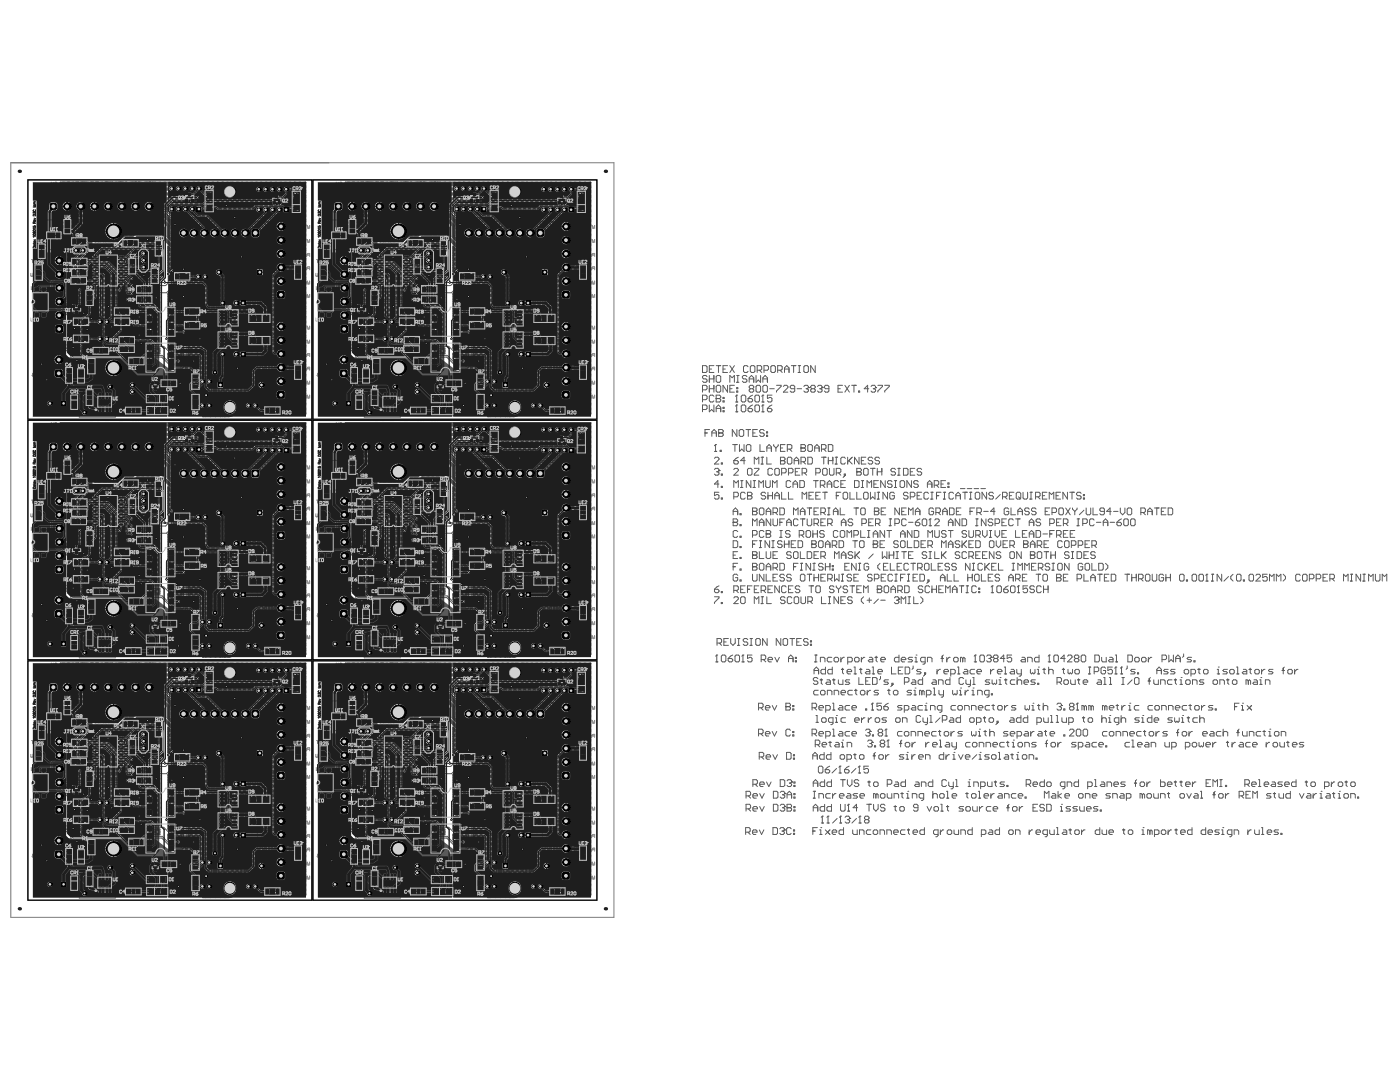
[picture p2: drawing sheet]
<svg xmlns="http://www.w3.org/2000/svg" width="279mm" height="216mm" viewBox="0 0 279 216" stroke-linecap="round" stroke-linejoin="round" font-family="sans-serif">
<g fill="none" stroke="#5a5a5a" stroke-width=".2">
<path d="M140.2 73h.7l.2 .2v.9l-.2 .2h-.7zM140.2 77.8h.7l.2-.2v-.5l-.2-.2h-.7v1.3M140.2 79.8h.7l.2-.3v-.4l-.2-.3h-.7v1.4M141.1 75.2l-.2-.3h-.5l-.2 .3v.2l.2 .2h.5l.2 .2v.3l-.2 .2h-.5l-.2-.2M141.6 74.9v1.4M141.6 76.9v1.3M141.6 73.6h.4M141.6 75.6h.9M141.6 77.6h.9M142.5 73h-.9v1.3h.9M142.5 79.1l-.3-.3h-.4l-.2 .3v.9l.2 .2h.4l.3-.2M142.5 74.9v1.4"/>
<path d="M142.5 76.9v1.3M142.9 79.5h.1M142.9 78.8h.7l.2 .3v.2l-.2 .2 .2 .3v.2l-.2 .2h-.7zM142.9 73h.9M142.9 75.2l.3-.3h.4l.2 .3v.9l-.2 .2h-.4l-.3-.2zM142.9 77.1l.3-.2h.4l.2 .2v.9l-.2 .2h-.4l-.3-.2zM142.9 79.5h.7M143.4 73v1.3M144.3 73.6h.4M144.3 79.3h.2v.2h-.2zM144.3 80h.2v.2h-.2zM145.2 73h-.9v1.3h.9"/>
<path d="M145.2 76.9v1.3l-.9-1.3v1.3M145.7 73l.9 1.3M145.7 76.3v-1.4l.4 .5 .5-.5v1.4M145.7 77.6h.4M146.6 73l-.9 1.3M146.6 76.9h-.9v1.3h.9M147 78.8h.1M147 74.9h.5M147 76.3h.5M147 77.3h.2v.3h-.2zM147 78h.2v.2h-.2zM147 78.8v1.4"/>
<path d="M147 78.8l-.2 .3M147.2 74.9v1.4M147.9 79.1l.3-.3h.4l.2 .3v.9l-.2 .2h-.4l-.3-.2zM149.1 75.2l-.3-.3h-.4l-.2 .3v.2l.2 .2h.4l.3 .2v.3l-.3 .2h-.4l-.2-.2M149.3 73.2l-.2-.2h-.5l-.2 .2v.9l.2 .2h.5l.2-.2M149.3 79.5h.7l.2 .3v.2l-.2 .2h-.5l-.2-.2zM149.5 75.6h.9M149.5 76.3v-.9l.5-.5 .4 .5v.9M149.7 73.2l.3-.2h.4l.3 .2v.9l-.3 .2h-.4l-.3-.2zM149.7 77.6l-.2-.3v-.2l.2-.2h.5l.2 .2v.2l-.2 .3M149.7 77.6l-.2 .2v.2l.2 .2h.5l.2-.2v-.2l-.2-.2M149.7 77.6h.5"/>
<path d="M150.2 78.8l-.9 .7M150.7 79.1l.2-.3h.4l.3 .3v.9l-.3 .2h-.4l-.2-.2zM150.9 74.9v1.4l.4-.5 .5 .5v-1.4M150.9 77.1l.2-.2h.5l.2 .2v.9l-.2 .2h-.5l-.2-.2zM151.1 73.9h.7l.2-.3v-.4l-.2-.2h-.7v1.3M151.6 73.9l.4 .4M152.2 78.8h.1M152.2 77.1l.3-.2h.4l.3 .2v.9l-.3 .2h-.4l-.3-.2zM152.2 75.6h1M152.2 76.3v-.9l.5-.5 .5 .5v.9M152.2 78.8v1.4M152.2 78.8l-.2 .3"/>
<path d="M152.5 73.9h.7l.2-.3v-.4l-.2-.2h-.7v1.3M153.6 77.6h.9M153.8 73.2l.3-.2h.4l.2 .2v.9l-.2 .2h-.4l-.3-.2zM154.1 78.8h-.9v.7l.4-.2h.2l.3 .2v.5l-.3 .2h-.4l-.2-.2M155 76.9h.9v.2l-.9 .9v.2M155.2 73.9h.7l.2-.3v-.4l-.2-.2h-.7v1.3M155.7 73.9l.4 .4M156.3 77.1l.3-.2h.4l.2 .2v.2l-.9 .9h.9M156.6 73.6h.9M156.6 74.3v-.9l.4-.4 .5 .4v.9M157.9 73h.9M158.4 73v1.3"/>
<path d="M158.6 77.6h-.7l-.2-.3v-.2l.2-.2h.5l.2 .2v.9l-.2 .2h-.5l-.2-.2M159.1 77.6h.9M159.3 74.3h.4M159.3 73h.4M159.5 73v1.3M160.4 77.1l.3-.2h.4l.2 .2v.2M160.4 73.2l.3-.2h.4l.2 .2v.9l-.2 .2h-.4l-.3-.2zM160.9 77.6h.2M161.1 77.6l.2 .2v.2l-.2 .2h-.4l-.3-.2M161.3 77.3h.1M161.3 77.3l-.2 .3M162 77.6l-.2-.3v-.2l.2-.2h.5l.2 .2v.2l-.2 .3"/>
<path d="M162 77.6l-.2 .2v.2l.2 .2h.5l.2-.2v-.2l-.2-.2M162 77.6h.5M162.7 73v1.3l-.9-1.3v1.3M163.2 77.1l.2-.2h.4l.3 .2v.2M163.6 77.6h.2M163.8 77.6l.3 .2v.2l-.3 .2h-.4l-.2-.2M164.1 77.3h.1M164.1 77.3l-.3 .3M165.4 77.6h-.7l-.2-.3v-.2l.2-.2h.5l.2 .2v.9l-.2 .2h-.5l-.2-.2M167.2 77.6h.5M168.2 76.9h-1v1.3h1M168.6 76.9l.9 1.3"/>
<path d="M169.5 76.9l-.9 1.3M170 76.9h.9M170.4 76.9v1.3M171.3 78h.3v.2h-.3zM173.4 77.6h-.9l.7-.7v1.3M173.8 77.1l.3-.2h.4l.2 .2v.2M174.3 77.6h.2M174.5 77.6l.2 .2v.2l-.2 .2h-.4l-.3-.2M174.7 77.3h.1M174.7 77.3l-.2 .3M175.2 76.9h.9v.2l-.9 .9v.2M176.6 76.9h.9v.2l-.9 .9v.2"/>
<path d="M140.2 81.7h.7l.2-.2v-.5l-.2-.2h-.7v1.4M140.7 86.4h.5M141.6 80.8v1.4l.4-.5 .5 .5v-1.4M141.6 85.7h-.9v1.4M142.1 86.4h.9M142.1 87.1v-.9l.4-.5 .5 .5v.9M142.6 91.5l.2-.3h.5l.2 .3v.2l-.9 .9h.9M142.6 93.7l.2-.2h.5l.2 .2v.2M142.6 90.1h.4M142.8 88.7h.1M142.8 88.7v1.4M142.8 88.7l-.2 .2"/>
<path d="M142.9 82.2v-.9l.5-.5 .4 .5v.9M142.9 81.5h.9M143 94.1h.3M143.3 94.1l.2 .3v.2l-.2 .2h-.5l-.2-.2M143.4 86.4h.1M143.4 85.7h.7l.2 .2v.3l-.2 .2 .2 .2v.2l-.2 .3h-.7zM143.4 86.4h.7M143.5 93.9h.1M143.5 98.2h-.9v.7l.4-.2h.3l.2 .2v.5l-.2 .2h-.5l-.2-.2M143.5 93.9l-.2 .2M143.5 96.6h-.9l.7-.7v1.4M143.7 89.8h.2v.3h-.2z"/>
<path d="M143.9 92.4h.3v.2h-.3zM143.9 94.6h.3v.2h-.3zM143.9 97h.3v.3h-.3zM143.9 99.4h.3v.2h-.3zM144.3 81.3h.2v.2h-.2zM144.3 81.9h.2v.3h-.2zM146.2 88.7h.9M146.4 91.9h.7l.3 .2v.3l-.3 .2h-.4l-.3-.2zM146.4 93.7l.3-.2h.4l.3 .2v.2l-1 .9h1M146.4 97.3v-1.4l.5 .5 .5-.5v1.4M146.4 99.1h.7l.3-.2v-.4l-.3-.3h-.7v1.4M146.7 88.7v1.4"/>
<path d="M146.8 80.2h.4M146.8 82.2h.4M147 80.8h.1M147 80.8v1.4M147 80.8l-.2 .2M147.1 85.7v1.4l-.9-1.4v1.4M147.4 91.2l-1 .7M147.5 85.9l.2-.2h.5l.2 .2v.9l-.2 .3h-.5l-.2-.3zM147.6 88.7v1.4l.4-.5 .5 .5v-1.4M147.8 97.3h.5M147.8 95.9h.5M147.9 81l.3-.2h.4l.2 .2v.9l-.2 .3h-.4l-.3-.3z"/>
<path d="M148 95.9v1.4M148.7 98.5l-.2-.3h-.5l-.2 .3v.9l.2 .2h.5l.2-.2M148.7 91.9h-.9l.7-.7v1.4M148.9 85.7h.9M148.9 88.9l.3-.2h.4l.3 .2v.9l-.3 .3h-.4l-.3-.3zM149.2 98.9h.1M149.2 93.7l.2-.2h.5l.2 .2v.9l-.2 .2h-.5l-.2-.2zM149.2 98.2h.7l.2 .3v.2l-.2 .2 .2 .2v.3l-.2 .2h-.7zM149.2 98.9h.7M149.3 81.5h.7l.2 .2v.2l-.2 .3h-.5l-.2-.3zM149.3 85.7v1.4M149.9 95.9v1.4l-1-1.4v1.4"/>
<path d="M150.2 80.8l-.9 .7M150.2 86.4h.5M150.3 97.3h.5M150.3 95.9h.5M150.5 92.6v-1.4l.5 .5 .4-.5v1.4M150.5 93.5h.9v.2l-.9 .9v.2h.9M150.5 95.9v1.4M150.7 81l.2-.2h.4l.3 .2v.9l-.3 .3h-.4l-.2-.3zM151.2 85.7h-1v1.4h1M151.4 97.3v-1.4l.5 .5 .5-.5v1.4M151.7 88.7v1.4h.9M151.9 92.6h.5"/>
<path d="M151.9 91.2h.5M152 80.2h.5M152 82.2h.5M152.1 91.2v1.4M152.2 80.8h.1M152.2 80.8v1.4M152.2 80.8l-.2 .2M152.5 85.9l-.2-.2h-.5l-.2 .2v.3l.2 .2h.5l.2 .2v.2l-.2 .3h-.5l-.2-.3M152.8 98.5l-.2-.3h-.5l-.2 .3v.2l.2 .2h.5l.2 .2v.3l-.2 .2h-.5l-.2-.2M152.8 95.9v1.1l.2 .3h.5l.2-.3v-1.1M153 86.2h.2v.2h-.2zM153 86.8h.2v.3h-.2z"/>
<path d="M153 90.1v-.9l.5-.5 .4 .5v.9M153 91.2v1.4h.9M153 89.4h.9M153.2 81.5h.6l.3 .2v.2l-.3 .3h-.4l-.2-.3zM153.3 98.2v1.4M153.3 98.9h.9M154.1 80.8l-.9 .7M154.2 93.7l-.3-.2h-.4l-.2 .2v.9l.2 .2h.4l.3-.2M154.2 97.3v-1.4l.4 .5 .5-.5v1.4M154.2 98.2v1.4M154.4 88.7v.2l.5 .5M154.6 93.7l.3-.2h.4l.2 .2v.9l-.2 .2h-.4l-.3-.2z"/>
<path d="M154.6 99.6v-.9l.5-.5 .4 .5v.9M154.6 98.9h.9M154.9 89.4v.7M155.3 88.7v.2l-.4 .5M155.8 91.9h.1M155.8 91.2h.6l.3 .3v.2l-.3 .2 .3 .2v.3l-.3 .2h-.6zM155.8 89.4h.4M155.8 91.9h.6M156 94.4h.7l.2-.3v-.4l-.2-.2h-.7v1.3M156 98.2v1.4h.9M156.7 88.7h-.9v1.4h.9M157.1 89.6h.7l.2-.2v-.5l-.2-.2h-.7v1.4"/>
<path d="M157.1 91.5l.3-.3h.4l.2 .3v.9l-.2 .2h-.4l-.3-.2zM157.4 94.4h.6l.3-.3v-.4l-.3-.2h-.6v1.3M157.4 98.2v1.4h.9M157.6 89.6l.4 .5M157.8 96.1l-.2-.2h-.5l-.2 .2v.9l.2 .3h.5l.2-.3M158.3 97.3v-.9l.4-.5 .5 .5v.9M158.3 96.6h.9M158.5 92.6v-.9l.4-.5 .5 .5v.9M158.5 91.9h.9M158.7 94.1h.5M159.6 93.5h-.9v1.3h.9M159.6 95.9h.7l.2 .2v.9l-.2 .3h-.7z"/>
<path d="M159.9 89.4h.1M159.9 88.7h.6l.3 .2v.3l-.3 .2 .3 .2v.2l-.3 .3h-.6zM159.9 92.1h.6l.3-.2v-.4l-.3-.3h-.6v1.4M159.9 89.4h.6M160.1 94.4h.7l.2-.3v-.4l-.2-.2h-.7v1.3M160.1 99.6v-1.4l.4 .5 .5-.5v1.4M160.3 92.1l.5 .5M160.5 94.4l.5 .4M161.2 88.9l.2-.2h.5l.2 .2v.9l-.2 .3h-.5l-.2-.3zM161.2 91.2h.7l.2 .3v.9l-.2 .2h-.7zM161.4 98.9h.5M162.4 95.9h.9"/>
<path d="M162.4 98.2h-1v1.4h1M162.6 89.4h.9M162.6 90.1v-.9l.4-.5 .5 .5v.9M162.8 94.4h.7l.2-.3v-.4l-.2-.2h-.7v1.3M162.8 95.9v1.4M162.8 98.9h.5M163.7 96.8h.7l.2-.2v-.5l-.2-.2h-.7v1.4M163.7 98.2h-.9v1.4h.9M163.9 89.6h.7l.3-.2v-.5l-.3-.2h-.7v1.4M163.9 91.2h1M164.2 93.7l.2-.2h.5l.2 .2v.9l-.2 .2h-.5l-.2-.2zM164.2 96.8l.4 .5"/>
<path d="M164.2 98.2h.9M164.4 89.6l.5 .5M164.4 91.2v1.4M164.6 98.2v1.4M165.1 97.3v-.9l.4-.5 .5 .5v.9M165.1 96.6h.9M165.3 88.7h.7l.2 .2v.9l-.2 .3h-.7zM165.3 91.2v1.4M165.3 91.9h.9M165.5 93.5v1.1l.3 .2h.4l.2-.2v-1.1M166.2 91.2v1.4M166.7 92.6h.4"/>
<path d="M166.7 91.2h.4M166.9 94.4h.7l.2-.3v-.4l-.2-.2h-.7v1.3M166.9 91.2v1.4M166.9 98.9h.5M167.4 96.1l-.3-.2h-.4l-.3 .2v.9l.3 .3h.4l.3-.3M167.4 94.4l.4 .4M167.8 98.2h-.9v1.4M167.8 96.6h.5M168.3 98.5l.2-.3h.4l.3 .3v.9l-.3 .2h-.4l-.2-.2zM168.5 94.6h.2v.2h-.2zM168.7 91.5l-.2-.3h-.5l-.2 .3v.9l.2 .2h.5l.2-.2M168.7 95.9h-.9v1.4h.9"/>
<path d="M168.7 94.8l-.4 .5M169.2 91.2v1.4M169.4 91.9l.7 .7M169.6 98.2v1.4h.9M170.1 91.2l-.9 .9M170.5 95.9h.7l.2 .2v.9l-.2 .3h-.7zM171 94.1h.1M171 93.5h.7l.2 .2v.2l-.2 .2 .2 .3v.2l-.2 .2h-.7zM171 94.1h.7M171 98.2v1.4h.9M171.4 91.2v1.4l-.9-1.4v1.4M171.9 97.3h.5"/>
<path d="M171.9 95.9h.5M171.9 91.9h.5M172.1 95.9v1.4M172.4 93.7l.2-.2h.4l.3 .2v.9l-.3 .2h-.4l-.2-.2zM172.4 98.5l.2-.3h.4l.3 .3v.9l-.3 .2h-.4l-.2-.2zM172.8 91.2h-.9v1.4h.9M173 97.3v-1.4l.5 .5 .4-.5v1.4M173.7 93.5h.9M173.7 98.2v1.4l.5-.5 .4 .5v-1.4M174.2 91.5l-.3-.3h-.4l-.2 .3v.2l.2 .2h.4l.3 .2v.3l-.3 .2h-.4l-.2-.2M174.2 93.5v1.3M174.4 96.6h.5"/>
<path d="M175.1 94.1h.9M175.1 93.5v1.3M175.1 98.2h.4M175.1 99.6h.4M175.3 95.9h-.9v1.4h.9M175.3 98.2v1.4M175.5 91.5l-.2-.3h-.4l-.3 .3v.2l.3 .2h.4l.2 .2v.3l-.2 .2h-.4l-.3-.2M176 93.5v1.3M176.7 95.9v1.4l-.9-1.4v1.4M177.1 98.2v1.4l-.9-1.4v1.4M178 96.1l-.2-.2h-.4l-.3 .2v.3l.3 .2h.4l.2 .2v.2l-.2 .3h-.4l-.3-.3M178.5 98.5l-.2-.3h-.5l-.2 .3v.9l.2 .2h.5l.2-.2v-.5h-.5"/>
<path d="M178.5 97.3h.4M178.5 95.9h.4M178.7 93.7l-.2-.2h-.5l-.2 .2v.2l.2 .2h.5l.2 .3v.2l-.2 .2h-.5l-.2-.2M178.7 95.9v1.4M179.2 93.5h.4M179.2 94.8h.4M179.4 93.5v1.3M179.6 96.1l.3-.2h.4l.2 .2v.9l-.2 .3h-.4l-.3-.3zM180.3 93.5h.7l.2 .2v.9l-.2 .2h-.7zM181.2 98.5l-.2-.3h-.5l-.2 .3v.2l.2 .2h.5l.2 .2v.3l-.2 .2h-.5l-.2-.2M181.7 94.1h.4M181.7 99.1h.7l.2-.2v-.4l-.2-.3h-.7v1.4"/>
<path d="M181.9 95.9v1.4l-.9-1.4v1.4M182.6 93.5h-.9v1.3h.9M183 98.9h.5M183.3 96.1l-.3-.2h-.4l-.2 .2v.3l.2 .2h.4l.3 .2v.2l-.3 .3h-.4l-.2-.3M183.9 93.7l-.2-.2h-.4l-.3 .2v.2l.3 .2h.4l.2 .3v.2l-.2 .2h-.4l-.3-.2M183.9 98.2h-.9v1.4h.9M185.1 97.3v-.9l.4-.5 .5 .5v.9M185.1 96.6h.9M185.3 98.5l-.2-.3h-.5l-.2 .3v.9l.2 .2h.5l.2-.2M185.8 98.2h.4M185.8 99.6h.4M186 98.2v1.4"/>
<path d="M186.4 96.8h.7l.3-.2v-.5l-.3-.2h-.7v1.4M186.9 96.8l.5 .5M186.9 98.9h.5M187.8 98.2h-.9v1.4M187.8 96.6h.5M188.3 98.2h.4M188.3 99.6h.4M188.5 98.2v1.4M188.7 95.9h-.9v1.4h.9M189.2 96.4h.2v.2h-.2zM189.2 97h.2v.3h-.2zM190.3 98.5l-.2-.3h-.5l-.2 .3v.9l.2 .2h.5l.2-.2"/>
<path d="M190.8 99.6v-.9l.4-.5 .5 .5v.9M190.8 98.9h.9M191.7 97.5h.9M192.1 98.2h.9M192.6 98.2v1.4M193 97.5h.9M193.5 98.2h.4M193.5 99.6h.4M193.7 98.2v1.4M194.4 97.5h.9M194.6 98.5l.3-.3h.4l.2 .3v.9l-.2 .2h-.4l-.3-.2zM195.8 97.5h.9"/>
<path d="M196.9 98.2v1.4l-.9-1.4v1.4M198.3 98.5l-.3-.3h-.4l-.3 .3v.2l.3 .2h.4l.3 .2v.3l-.3 .2h-.4l-.3-.2M199.6 98.7l-.9 .9M200.1 99.1h.7l.2-.2v-.4l-.2-.3h-.7v1.4M200.5 99.1l.5 .5M201.4 98.9h.5M202.3 98.2h-.9v1.4h.9M202.8 98.5l.2-.3h.5l.2 .3v.9l-.2 .2h-.5l-.2-.2zM203.3 99.1l.4 .5M204.2 98.2v1.2l.2 .2h.4l.3-.2v-1.2M205.5 98.2h.5M205.5 99.6h.5"/>
<path d="M205.8 98.2v1.4M206.7 99.1h.6l.3-.2v-.4l-.3-.3h-.6v1.4M207.1 99.1l.5 .5M208 98.9h.5M208.9 98.2h-.9v1.4h.9M209.4 99.6v-1.4l.4 .5 .5-.5v1.4M210.8 98.9h.4M211.7 98.2h-.9v1.4h.9M213 98.2v1.4l-.9-1.4v1.4M213.5 98.2h.9M213.9 98.2v1.4M215.8 98.5l-.3-.3h-.4l-.3 .3v.2l.3 .2h.4l.3 .2v.3l-.3 .2h-.4l-.3-.2"/>
<path d="M216.2 98.7h.2v.2h-.2zM216.2 99.4h.2v.2h-.2zM142.6 119.1h.9v.2l-.9 .9v.2M142.6 117.6h.7l.2 .2v.2l-.2 .3h-.5l-.2-.3zM143.5 116.9l-.9 .7M143.9 118h.3v.3h-.3zM146.3 104.2h.1M146.3 103.5h.7l.2 .3v.2l-.2 .2 .2 .2v.3l-.2 .2h-.7zM146.3 102.7v-.9l.5-.4 .4 .4v.9M146.3 107.9h.7l.2 .2v.9l-.2 .3h-.7zM146.3 110.8h.5M146.3 102h.9"/>
<path d="M146.3 113.1h.5M146.3 104.2h.7M146.4 119.3l.3-.2h.4l.3 .2v.2l-1 .9h1M146.4 117.8h.7l.3-.2v-.5l-.3-.2h-.7v1.4M146.9 117.8l.5 .5M147.2 106.1l-.2-.2h-.5l-.2 .2v.9l.2 .2h.5l.2-.2M147.2 114.8l-.2-.2h-.5l-.2 .2v.9l.2 .2h.5l.2-.2v-.4h-.4M147.2 110.1h-.9v1.3h.9M147.2 112.4h-.9v1.4M147.7 102.5h.2v.2h-.2zM147.7 104.7h.2v.2h-.2zM147.7 107h.2v.2h-.2z"/>
<path d="M147.7 109h.2v.3h-.2zM147.7 111.2h.2v.2h-.2zM147.7 113.5h.2v.3h-.2zM147.7 115.7h.2v.2h-.2zM147.8 119.3l.2-.2h.5l.2 .2v.9l-.2 .2h-.5l-.2-.2zM147.8 117.6h.5M148.7 116.9h-.9v1.4h.9M149.2 117.6h.4M150.1 116.9h-.9v1.4M150.2 110.8h.1M150.2 102h.1M150.2 113.1h.1"/>
<path d="M150.2 101.4h.7l.2 .2v.2l-.2 .2 .2 .3v.2l-.2 .2h-.7zM150.2 110.1h.7l.2 .2v.2l-.2 .3 .2 .2v.2l-.2 .2h-.7zM150.2 104.9v-1.4l.4 .5 .5-.5v1.4M150.2 106.8h.7l.2-.3v-.4l-.2-.2h-.7v1.3M150.2 112.4h.7l.2 .2v.3l-.2 .2 .2 .2v.2l-.2 .3h-.7zM150.2 114.6v1.1l.2 .2h.5l.2-.2v-1.1M150.2 110.8h.7M150.2 102h.7M150.2 113.1h.7M150.2 108.6h.4M150.5 117.6h.5M151.1 107.9h-.9v1.4"/>
<path d="M151.4 116.9h-.9v1.4h.9M151.5 112.6l.3-.2h.4l.3 .2v.9l-.3 .3h-.4l-.3-.3zM151.5 101.6l.3-.2h.4l.3 .2v.9l-.3 .2h-.4l-.3-.2zM151.5 104.9v-.9l.5-.5 .5 .5v.9M151.5 110.1v1.3h1M151.5 109.3h.5M151.5 107.9h.5M151.5 104.2h1M151.8 107.9v1.4M151.9 119.1h.5M151.9 117.8h.7l.2-.2v-.5l-.2-.2h-.7v1.4M152.1 119.1v1.3"/>
<path d="M152.4 117.8l.4 .5M152.5 106.1l-.3-.2h-.4l-.3 .2v.9l.3 .2h.4l.3-.2M152.5 114.6v1.3l-1-1.3v1.3M152.9 106.5h.1M152.9 105.9h.7l.2 .2v.2l-.2 .2 .2 .3v.2l-.2 .2h-.7zM152.9 102.7v-.9l.5-.4 .4 .4v.9M152.9 113.8v-.9l.5-.5 .4 .5v.9M152.9 110.1v1.1l.2 .2h.5l.2-.2v-1.1M152.9 114.6v1.3h.9M152.9 106.5h.7M152.9 102h.9M152.9 113.1h.9"/>
<path d="M153 119.1v1.3h.9M153.3 117.6h.4M153.6 107.9v1.4l-.9-1.4v1.4M153.8 103.5v1.4l-.9-1.4v1.4M154 109.3h.5M154 107.9h.5M154.2 116.9h-.9v1.4h.9M154.3 103.5v1.2l.2 .2h.5l.2-.2v-1.2M154.3 115.3h.4M154.3 102.3h.7l.2-.3v-.4l-.2-.2h-.7v1.3M154.3 107.9v1.4M154.3 113.3h.7l.2-.2v-.5l-.2-.2h-.7v1.4"/>
<path d="M154.3 110.8h.4M154.7 102.3l.5 .4M154.7 113.3l.5 .5M155.2 114.6h-.9v1.3h.9M155.2 110.1h-.9v1.3h.9M155.5 116.9v1.4l-.9-1.4v1.4M155.6 101.4h.7l.2 .2v.9l-.2 .2h-.7zM155.6 112.4h.7l.2 .2v.9l-.2 .3h-.7zM155.6 105.9h.5M155.6 107.2h.5M155.6 104.2h.5M155.9 105.9v1.3"/>
<path d="M156.1 108.1l-.2-.2h-.5l-.2 .2v.3l.2 .2h.5l.2 .2v.2l-.2 .3h-.5l-.2-.3M156.5 107.9v1.4M156.5 114.8l-.2-.2h-.4l-.3 .2v.2l.3 .3h.4l.2 .2v.2l-.2 .2h-.4l-.3-.2M156.5 103.5h-.9v1.4M156.5 108.6h1M156.7 119.3l-.3-.2h-.4l-.2 .2v.2l.2 .3h.4l.3 .2v.2l-.3 .2h-.4l-.2-.2M156.9 117.1l-.2-.2h-.5l-.2 .2v.9l.2 .3h.5l.2-.3M157 104.9v-.9l.5-.5 .4 .5v.9M157 104.2h.9M157.4 117.6h.4M157.5 107.9v1.4M157.7 106.1l-.2-.2h-.5l-.2 .2v.2l.2 .2h.5l.2 .3v.2l-.2 .2h-.5l-.2-.2"/>
<path d="M157.9 114.8l-.2-.2h-.5l-.2 .2v.2l.2 .3h.5l.2 .2v.2l-.2 .2h-.5l-.2-.2M157.9 110.3l-.2-.2h-.5l-.2 .2v.2l.2 .3h.5l.2 .2v.2l-.2 .2h-.5l-.2-.2M157.9 108.6h.5M158 119.3l-.2-.2h-.4l-.3 .2v.9l.3 .2h.4l.2-.2M158.3 116.9h-.9v1.4h.9M158.4 110.3l.2-.2h.4l.3 .2v.9l-.3 .2h-.4l-.2-.2zM158.4 102.7v-1.3l.4 .4 .5-.4v1.3M158.4 113.1h.4M158.5 119.3l.2-.2h.5l.2 .2v.9l-.2 .2h-.5l-.2-.2zM158.8 107.9h-.9v1.4h.9M159.3 107.9h.7l.2 .2v.9l-.2 .3h-.7zM159.3 103.8l-.3-.3h-.4l-.2 .3v.9l.2 .2h.4l.3-.2"/>
<path d="M159.3 112.4h-.9v1.4M159.5 106.8h.7l.2-.3v-.4l-.2-.2h-.7v1.3M159.6 117.1l-.2-.2h-.5l-.2 .2v.3l.2 .2h.5l.2 .2v.2l-.2 .3h-.5l-.2-.3M159.7 102.7v-.9l.5-.4 .4 .4v.9M159.7 114.8l.3-.2h.4l.2 .2v.9l-.2 .2h-.4l-.3-.2zM159.7 110.1v1.3h.9M159.7 102h.9M159.7 112.4h.5M159.7 113.8h.5M159.7 103.5h.9M159.9 119.1v1.1l.2 .2h.4l.3-.2v-1.1M160 106.8l.4 .4"/>
<path d="M160 112.4v1.4M160.2 103.5v1.4M160.9 106.1l.2-.2h.4l.3 .2v.9l-.3 .2h-.4l-.2-.2zM161.1 103.5v1.2l.2 .2h.5l.2-.2v-1.2M161.1 114.6h.9M161.1 110.1h.7l.2 .2v.9l-.2 .2h-.7zM161.1 101.4h.9M161.2 120h.7l.2-.2v-.5l-.2-.2h-.7v1.3M161.4 116.9h1M161.5 101.4v1.3M161.5 114.6v1.3M161.7 120l.4 .4"/>
<path d="M161.8 112.4v1.4l-.9-1.4v1.4M161.9 116.9v1.4M162 108.6h.1M162 107.9h.7l.2 .2v.3l-.2 .2 .2 .2v.2l-.2 .3h-.7zM162 108.6h.7M162.2 105.9v1.3M162.2 106.5h.9M162.2 112.4h.5M162.2 113.8h.5M162.5 115.3h.9M162.5 104.4h.6l.3-.2v-.4l-.3-.3h-.6v1.4M162.5 112.4v1.4"/>
<path d="M162.5 114.6v1.3M162.5 110.8h.4M162.5 102h.4M162.8 117.1l.2-.2h.5l.2 .2v.9l-.2 .3h-.5l-.2-.3zM162.9 104.4l.5 .5M163.1 105.9v1.3M163.4 108.1l.2-.2h.4l.3 .2v.9l-.3 .3h-.4l-.2-.3zM163.4 101.4h-.9v1.3h.9M163.4 110.1h-.9v1.3h.9M163.4 114.6v1.3M163.8 111h.7l.2-.2v-.5l-.2-.2h-.7v1.3M163.8 115.3h.5"/>
<path d="M163.8 102.3h.7l.2-.3v-.4l-.2-.2h-.7v1.3M163.8 104.2h.5M163.9 119.1v1.3h1M164.3 112.6l-.3-.2h-.4l-.2 .2v.3l.2 .2h.4l.3 .2v.2l-.3 .3h-.4l-.2-.3M164.3 102.3l.4 .4M164.3 111l.4 .4M164.5 106.1l-.2-.2h-.5l-.2 .2v.2l.2 .2h.5l.2 .3v.2l-.2 .2h-.5l-.2-.2M164.7 114.6h-.9v1.3h.9M164.7 103.5h-.9v1.4h.9M164.7 109.3v-.9l.5-.5 .4 .5v.9M164.7 112.4v1.4M164.7 113.1h.9"/>
<path d="M164.7 108.6h.9M165.2 115.5h.7l.2-.2v-.5l-.2-.2h-.7v1.3M165.2 104.4h.7l.2-.2v-.4l-.2-.3h-.7v1.4M165.2 102.7h.4M165.2 101.4h.4M165.3 119.1h.5M165.4 101.4v1.3M165.5 119.1v1.3M165.6 104.4l.5 .5M165.6 115.5l.5 .4M165.6 112.4v1.4M166.1 108.8h.7l.2-.2v-.5l-.2-.2h-.7v1.4"/>
<path d="M166.1 112.9h.2v.2h-.2zM166.1 113.5h.2v.3h-.2zM166.3 102.7v-.9l.5-.4 .4 .4v.9M166.3 102h.9M166.4 117.1l-.2-.2h-.4l-.3 .2v.3l.3 .2h.4l.2 .2v.2l-.2 .3h-.4l-.3-.3M166.5 111.4v-1.3l.5 .4 .5-.4v1.3M166.5 108.8l.5 .5M166.5 114.6v1.3l.5-.4 .5 .4v-1.3M166.9 116.9v.2l.5 .5M167.2 106.1l-.2-.2h-.5l-.2 .2v.9l.2 .2h.5l.2-.2M167.4 119.1v1.3l-1-1.3v1.3M167.4 117.6v.7"/>
<path d="M167.5 107.9h.6l.3 .2v.9l-.3 .3h-.6zM167.7 106.1l.2-.2h.5l.2 .2v.9l-.2 .2h-.5l-.2-.2zM167.7 101.4v1.3h.9M167.8 119.8h.5M167.8 116.9v.2l-.4 .5M167.9 111.4v-.9l.5-.4 .4 .4v.9M167.9 104.9v-.9l.5-.5 .4 .5v.9M167.9 114.6h.5M167.9 115.9h.5M167.9 110.8h.9M167.9 104.2h.9M168.1 114.6v1.3"/>
<path d="M168.6 113.1h.4M168.7 119.1h-.9v1.3h.9M169 107.2v-1.3l.5 .4 .5-.4v1.3M169.2 117.1l-.3-.2h-.4l-.2 .2v.3l.2 .2h.4l.3 .2v.2l-.3 .3h-.4l-.2-.3M169.5 112.4h-.9v1.4h.9M169.6 116.9h.9M170 114.8l-.3-.2h-.4l-.3 .2v.2l.3 .3h.4l.3 .2v.2l-.3 .2h-.4l-.3-.2M170.1 119.3l-.2-.2h-.5l-.2 .2v.2l.2 .3h.5l.2 .2v.2l-.2 .2h-.5l-.2-.2M170.1 116.9v1.4M170.2 110.3l-.2-.2h-.5l-.2 .2v.2l.2 .3h.5l.2 .2v.2l-.2 .2h-.5l-.2-.2M170.2 103.8l-.2-.3h-.5l-.2 .3v.2l.2 .2h.5l.2 .2v.3l-.2 .2h-.5l-.2-.2M170.2 107.9h.9"/>
<path d="M170.4 106.8h.7l.2-.3v-.4l-.2-.2h-.7v1.3M170.4 115.3h.5M170.4 101.4h.9M170.6 107.9v1.4M170.6 110.1v1.3M170.9 110.8l.6 .6M170.9 112.4v1.4l-.9-1.4v1.4M170.9 101.4v1.3M171 117.6h.4M171.3 114.6h-.9v1.3h.9M171.3 112.4h.5M171.3 113.8h.5"/>
<path d="M171.5 108.1l.3-.2h.4l.3 .2v.9l-.3 .3h-.4l-.3-.3zM171.5 112.4v1.4M171.5 110.1l-.9 .9M171.8 101.6l.2-.2h.5l.2 .2v.9l-.2 .2h-.5l-.2-.2zM171.8 105.9v1.3h.9M171.9 116.9h-.9v1.4h.9M172 104.4h.7l.2-.2v-.4l-.2-.3h-.7v1.4M172.4 119.1l-.5 .4v.5l.5 .4M172.4 118.3v-1.4l.4 .5 .5-.5v1.4M173 119.8h.9M173.1 105.9h.5M173.1 107.2h.5"/>
<path d="M173.4 112.6l-.3-.2h-.4l-.2 .2v.9l.2 .3h.4l.3-.3v-.4h-.5M173.4 105.9v1.3M173.4 104.2h.4M173.5 119.3v.9M174 114.8l-.2-.2h-.4l-.3 .2v.2l.3 .3h.4l.2 .2v.2l-.2 .2h-.4l-.3-.2M174.3 108.6h.1M174.3 107.9h.7l.2 .2v.3l-.2 .2 .2 .2v.2l-.2 .3h-.7zM174.3 107.2v-.9l.4-.4 .5 .4v.9M174.3 110.5l-.9 .9M174.3 106.5h.9M174.3 103.5h-.9v1.4h.9M174.3 108.6h.7"/>
<path d="M174.5 102h.1M174.5 101.4h.7l.2 .2v.2l-.2 .2 .2 .3v.2l-.2 .2h-.7zM174.5 115.5h.7l.2-.2v-.5l-.2-.2h-.7v1.3M174.5 102h.7M174.7 104.4h.7l.2-.2v-.4l-.2-.3h-.7v1.4M175.1 117.6h.1M175.1 116.9h.7l.2 .2v.3l-.2 .2 .2 .2v.2l-.2 .3h-.7zM175.1 117.6h.7M175.2 104.4l.4 .5M175.3 119.5l-.9 .9M175.6 112.4l-.4 .5v.4l.4 .5M175.6 108.6h.5"/>
<path d="M175.8 119.8h.9M175.9 115.3h.4M175.9 102h.4M176.1 110.1v1.3l.4-.4 .5 .4v-1.3M176.3 113.1h.5M176.4 117.1l.3-.2h.4l.3 .2v.9l-.3 .3h-.4l-.3-.3zM176.5 105.9v1.3l-.9-1.3v1.3M176.5 107.9h-.9v1.4h.9M176.8 114.6h-.9v1.3h.9M176.8 101.4h-.9v1.3h.9M177 105.9h.9M177.2 112.4h-.9v1.4h.9"/>
<path d="M177.5 105.9v1.3M177.5 110.1v1.3M177.5 110.8h.9M177.5 104.9h.4M177.5 103.5h.4M177.7 112.4v1.4h.9M177.7 103.5v1.4M177.8 118.3v-.9l.5-.5 .4 .5v.9M177.8 117.6h.9M178.1 114.8l-.2-.2h-.4l-.3 .2v.9l.3 .2h.4l.2-.2M178.4 110.1v1.3M178.5 119.3l.2-.2h.5l.2 .2v.2"/>
<path d="M178.6 104.4h.7l.2-.2v-.4l-.2-.3h-.7v1.4M178.6 114.6h.4M178.6 115.9h.4M178.8 114.6v1.3M178.8 110.1h.5M178.8 111.4h.5M178.9 119.8h.3M179 110.1v1.3M179 113.1h.5M179.2 119.8l.2 .2v.2l-.2 .2h-.5l-.2-.2M179.2 117.8h.7l.2-.2v-.5l-.2-.2h-.7v1.4M179.3 108.1l-.3-.2h-.4l-.2 .2v.3l.2 .2h.4l.3 .2v.2l-.3 .3h-.4l-.2-.3"/>
<path d="M179.4 119.5h.1M179.4 119.5l-.2 .3M179.5 101.4v1.3l-.9-1.3v1.3M179.6 117.8l.5 .5M179.7 107.2v-.9l.5-.4 .4 .4v.9M179.7 108.1l.3-.2h.4l.2 .2v.9l-.2 .3h-.4l-.3-.3zM179.7 115.3h.5M179.7 106.5h.9M180 110.1h.9M180 112.4h-1v1.4h1M180 102h.4M180.4 110.1v1.3"/>
<path d="M180.5 116.9h.7l.2 .2v.9l-.2 .3h-.7zM180.6 114.6h-.9v1.3M180.9 103.8l-.3-.3h-.4l-.2 .3v.9l.2 .2h.4l.3-.2M180.9 101.4h-.9v1.3h.9M181.1 114.6h.4M181.1 115.9h.4M181.1 107.9v1.4h.9M181.2 119.1h.5M181.3 112.6l-.2-.2h-.5l-.2 .2v.9l.2 .3h.5l.2-.3M181.3 102.7v-1.3l.5 .4 .4-.4v1.3M181.3 114.6v1.3M181.3 110.8h.5"/>
<path d="M181.3 104.2h.9M181.4 119.1v1.3M181.8 112.4h.9M182 105.9v1.3l-.9-1.3v1.3M182.2 115.3h.5M182.2 110.1h-.9v1.3h.9M182.2 112.4v1.4M182.4 119.1v1.3h.9M182.5 105.9h.6l.3 .2v.9l-.3 .2h-.6zM182.5 107.9h.6l.3 .2v.9l-.3 .3h-.6zM182.7 102.7v-.9l.4-.4 .5 .4v.9M182.7 104.2h.7l.2 .2v.3l-.2 .2h-.5l-.2-.2z"/>
<path d="M182.7 102h.9M183.1 114.6h-.9v1.3h.9M183.1 113.3h.7l.2-.2v-.5l-.2-.2h-.7v1.4M183.6 114.6h.7l.2 .2v.9l-.2 .2h-.7zM183.6 103.5l-.9 .7M183.6 113.3l.4 .5M183.7 119.1l.5 .4v.5l-.5 .4M183.8 108.6h.5M184 103.8l.3-.3h.4l.3 .3v.9l-.3 .2h-.4l-.3-.2zM184.2 117.1l-.3-.2h-.4l-.2 .2v.3l.2 .2h.4l.3 .2v.2l-.3 .3h-.4l-.2-.3M184.5 112.6l.2-.2h.5l.2 .2v.9l-.2 .3h-.5l-.2-.3zM184.7 107.9h-.9v1.4h.9"/>
<path d="M185 110.3l-.3-.2h-.4l-.3 .2v.2l.3 .3h.4l.3 .2v.2l-.3 .2h-.4l-.3-.2M185.2 115.7h.2v.2h-.2zM185.2 107.2v-1.3l.4 .4 .5-.4v1.3M185.2 108.8h.7l.2-.2v-.5l-.2-.2h-.7v1.4M185.4 115.9l-.4 .5M185.4 110.1h.5M185.4 111.4h.5M185.4 104.9h.5M185.5 117.1l-.2-.2h-.4l-.3 .2v.9l.3 .3h.4l.2-.3M185.6 103.5h.1M185.6 103.5v1.4M185.6 110.1v1.3"/>
<path d="M185.6 108.8l.5 .5M185.6 103.5l-.2 .3M185.9 112.4v1.4h.9M186 117.6h.9M186 116.9v1.4M186.3 101.6l-.2-.2h-.5l-.2 .2v.9l.2 .2h.5l.2-.2v-.5h-.4M186.5 103.8l.3-.3h.4l.3 .3v.2l-1 .9h1M186.5 105.9v1.1l.3 .2h.4l.3-.2v-1.1M186.5 110.1v1.3h1M186.8 102.3h.7l.2-.3v-.4l-.2-.2h-.7v1.3M186.9 116.9v1.4M187.2 102.3l.5 .4"/>
<path d="M187.2 113.1h.5M187.4 117.6h.4M187.7 115.3h.9M187.7 115.9v-.9l.4-.4 .5 .4v.9M187.9 109.3v-1.4l.5 .5 .4-.5v1.4M187.9 110.1v1.3M188.1 110.8l.7 .6M188.1 102.7v-.9l.5-.4 .4 .4v.9M188.1 102h.9M188.1 112.4h-.9v1.4h.9M188.3 116.9h-.9v1.4h.9M188.7 118.3v-1.4l.5 .5 .4-.5v1.4"/>
<path d="M188.8 106.1l-.2-.2h-.5l-.2 .2v.2l.2 .2h.5l.2 .3v.2l-.2 .2h-.5l-.2-.2M188.8 110.1l-.9 .9M189 114.6v1.3h1M189.3 104.9v-.9l.4-.5 .5 .5v.9M189.3 105.9h.9M189.3 109.3v-.9l.4-.5 .5 .5v.9M189.3 108.6h.9M189.3 104.2h.9M189.5 101.4h.7l.2 .2v.9l-.2 .2h-.7zM189.5 112.6l-.2-.2h-.5l-.2 .2v.3l.2 .2h.5l.2 .2v.2l-.2 .3h-.5l-.2-.3M189.7 105.9v1.3M190.1 118.3v-.9l.4-.5 .5 .5v.9"/>
<path d="M190.1 117.6h.9M190.4 114.6v1.3h.9M190.9 112.6l-.3-.2h-.4l-.2 .2v.3l.2 .2h.4l.3 .2v.2l-.3 .3h-.4l-.2-.3M190.9 102h.4M191.4 116.9h1M191.5 108.1l-.2-.2h-.4l-.3 .2v.3l.3 .2h.4l.2 .2v.2l-.2 .3h-.4l-.3-.3M191.5 110.3l-.2-.2h-.4l-.3 .2v.2l.3 .3h.4l.2 .2v.2l-.2 .2h-.4l-.3-.2M191.5 103.5v1.4l-.9-1.4v1.4M191.8 101.4h-.9v1.3h.9M191.9 116.9v1.4M192 103.5h.7l.2 .3v.9l-.2 .2h-.7zM192 107.9v1.4"/>
<path d="M192.2 108.6l.7 .7M192.8 118.3h.5M192.8 116.9h.5M192.9 110.3l-.2-.2h-.5l-.2 .2v.9l.2 .2h.5l.2-.2M192.9 106.1l-.2-.2h-.5l-.2 .2v.2l.2 .2h.5l.2 .3v.2l-.2 .2h-.5l-.2-.2M192.9 107.9l-.9 .9M193 116.9v1.4M193.1 115.3h.9M193.1 114.6v1.3M193.4 111h.6l.3-.2v-.5l-.3-.2h-.6v1.3M193.4 105.9v1.1l.2 .2h.4l.3-.2v-1.1M193.4 108.6h.4"/>
<path d="M193.6 112.4v1.4l-.9-1.4v1.4M193.6 102h.4M193.8 111l.5 .4M194 114.6v1.3M194 112.4h.5M194 113.8h.5M194.3 107.9h-.9v1.4h.9M194.3 112.4v1.4M194.5 101.4h-.9v1.3M194.5 114.8l.2-.2h.5l.2 .2v.9l-.2 .2h-.5l-.2-.2zM194.7 106.8h.7l.2-.3v-.4l-.2-.2h-.7v1.3M194.7 107.9h.7l.2 .2v.9l-.2 .3h-.7z"/>
<path d="M194.7 110.8h.5M194.7 104.9h.5M194.7 103.5h.5M194.9 117.1l-.3-.2h-.4l-.3 .2v.9l.3 .3h.4l.3-.3M195 102.3h.6l.3-.3v-.4l-.3-.2h-.6v1.3M195 103.5v1.4M195.2 106.8l.4 .4M195.3 118h.2v.3h-.2zM195.3 117.4h.2v.2h-.2zM195.4 102.3l.5 .4M195.6 110.1h-.9v1.3h.9M195.9 114.6v1.3h.9"/>
<path d="M196.1 112.6l-.2-.2h-.5l-.2 .2v.9l.2 .3h.5l.2-.3M196.1 110.8h.4M196.1 105.9v.9l.4 .4 .5-.4v-.9M196.3 102h.9M196.5 112.4v1.4M196.8 103.5v1.4l-.9-1.4v1.4M196.8 113.1l.7 .7M197 110.1h-.9v1.3h.9M197.2 115.3h.5M197.5 108.1l.2-.2h.4l.3 .2v.9l-.3 .3h-.4l-.2-.3zM197.5 105.9h.4M197.5 107.2h.4"/>
<path d="M197.5 112.4l-1 .9M197.7 105.9v1.3M197.8 118.3h.5M197.9 113.1h.5M198 116.9h.1M198 116.9v1.4M198 116.9l-.2 .2M198.1 103.8l-.2-.3h-.4l-.3 .3v.2l.3 .2h.4l.2 .2v.3l-.2 .2h-.4l-.3-.2M198.1 114.6h-.9v1.3h.9M198.4 110.1v1.3l-.9-1.3v1.3M198.6 104.4h.7l.2-.2v-.4l-.2-.3h-.7v1.4M198.6 105.9v.9l.4 .4 .5-.4v-.9"/>
<path d="M198.6 102h-.9l.7-.6v1.3M198.8 107.9v.9l.5 .5 .4-.5v-.9M198.8 112.4h-.9v1.4h.9M198.9 117.1l.3-.2h.4l.2 .2v.9l-.2 .3h-.4l-.3-.3zM199.3 112.4v1.4h.9M199.5 114.8l-.2-.2h-.5l-.2 .2v.2l.2 .3h.5l.2 .2v.2l-.2 .2h-.5l-.2-.2M199.7 110.3l-.2-.2h-.5l-.2 .2v.2l.2 .3h.5l.2 .2v.2l-.2 .2h-.5l-.2-.2M200 106.5h.4M200 104.2h.4M200.2 108.6h.4M200.3 117.6h.7l.2 .2v.2l-.2 .3h-.5l-.2-.3zM200.9 105.9h-.9v1.3h.9"/>
<path d="M200.9 103.5h-.9v1.4h.9M201.1 107.9h-.9v1.4h.9M201.2 116.9l-.9 .7M201.3 115.9v-.9l.5-.4 .4 .4v.9M201.3 115.3h.9M201.3 101.6l-.2-.2h-.5l-.2 .2v.9l.2 .2h.5l.2-.2v-.5h-.4M201.5 108.8h.7l.3-.2v-.5l-.3-.2h-.7v1.4M201.5 110.3l.3-.2h.4l.3 .2v.9l-.3 .2h-.4l-.3-.2zM201.7 117.1l.2-.2h.4l.3 .2v.9l-.3 .3h-.4l-.2-.3zM201.8 101.4v1.3h.9M202 108.8l.5 .5M202 112.4h.5"/>
<path d="M202 113.8h.5M202.2 103.8l-.2-.3h-.5l-.2 .3v.9l.2 .2h.5l.2-.2M202.2 112.4v1.4M202.7 115.5h.7l.2-.2v-.5l-.2-.2h-.7v1.3M202.7 105.9v1.3h.9M202.7 103.5h.9M203 118.3h.5M203.1 113.8v-1.4l.5 .5 .4-.5v1.4M203.1 102.7v-.9l.5-.4 .4 .4v.9M203.1 103.5v1.4M203.1 115.5l.5 .4M203.1 102h.9"/>
<path d="M203.3 116.9h.1M203.3 116.9v1.4M203.3 116.9l-.3 .2M203.8 110.1v1.3l-.9-1.3v1.3M204 115.3h.5M204 106.5h.5M204.3 108.6h.1M204.3 107.9h.7l.2 .2v.3l-.2 .2 .2 .2v.2l-.2 .3h-.7zM204.3 108.6h.7M204.5 113.8v-1.4l.5 .5 .4-.5v1.4M205 114.6h-1v1.3h1M205 105.9h-1v1.3h1"/>
<path d="M205.1 116.9h-.9v.7l.4-.2h.2l.3 .2v.4l-.3 .3h-.4l-.2-.3M205.4 104.9v-.9l.5-.5 .4 .5v.9M205.4 107.2v-.9l.5-.4 .4 .4v.9M205.4 106.5h.9M205.4 101.6l-.2-.2h-.5l-.2 .2v.2l.2 .2h.5l.2 .3v.2l-.2 .2h-.5l-.2-.2M205.4 104.2h.9M205.6 110.8h.1M205.6 110.1h.7l.2 .2v.2l-.2 .3 .2 .2v.2l-.2 .2h-.7zM205.6 110.8h.7M205.6 109.3v-.9l.5-.5 .4 .5v.9M205.6 108.6h.9M205.9 113.1h.4"/>
<path d="M206.4 117.1l-.2-.2h-.4l-.3 .2v.3l.3 .2h.4l.2 .2v.2l-.2 .3h-.4l-.3-.3M206.8 101.6l-.3-.2h-.4l-.2 .2v.2l.2 .2h.4l.3 .3v.2l-.3 .2h-.4l-.2-.2M206.8 105.9h.7l.2 .2v.9l-.2 .2h-.7zM206.8 114.6h.9M206.8 112.4h-.9v1.4h.9M207 110.3l.2-.2h.5l.2 .2v.9l-.2 .2h-.5l-.2-.2zM207 108.8h.7l.2-.2v-.5l-.2-.2h-.7v1.4M207.2 113.3h.7l.2-.2v-.5l-.2-.2h-.7v1.4M207.2 114.6v1.3M207.5 108.8l.4 .5M207.7 103.8l-.2-.3h-.5l-.2 .3v.2l.2 .2h.5l.2 .2v.3l-.2 .2h-.5l-.2-.2M207.7 113.3l.4 .5"/>
<path d="M207.8 117.1l-.2-.2h-.5l-.2 .2v.9l.2 .3h.5l.2-.3M208.1 114.8l.3-.2h.4l.2 .2v.9l-.2 .2h-.4l-.3-.2zM208.1 106.5h.9M208.3 117.6h.9M208.3 116.9v1.4M208.4 110.1h.9M208.4 108.6h.4M208.6 102h.4M208.8 110.1v1.3M209.2 116.9v1.4M209.3 107.9h-.9v1.4h.9M209.5 106.5h.5"/>
<path d="M209.5 104.4h.7l.2-.2v-.4l-.2-.3h-.7v1.4M209.5 112.6l-.2-.2h-.5l-.2 .2v.3l.2 .2h.5l.2 .2v.2l-.2 .3h-.5l-.2-.3M209.5 101.4h-.9v1.3h.9M209.7 110.8h.9M209.7 110.1v1.3M210 102.3h.6l.3-.3v-.4l-.3-.2h-.6v1.3M210 112.4h.4M210 113.8h.4M210.2 112.4v1.4M210.4 105.9h-.9v1.3M210.6 110.1v1.3M210.9 115.3h.1"/>
<path d="M210.9 114.6h.6l.3 .2v.2l-.3 .3 .3 .2v.2l-.3 .2h-.6zM210.9 115.3h.6M210.9 106.8h.6l.3-.3v-.4l-.3-.2h-.6v1.3M210.9 104.2h.4M211.1 112.6l.2-.2h.5l.2 .2v.9l-.2 .3h-.5l-.2-.3zM211.3 101.6l.2-.2h.5l.2 .2v.9l-.2 .2h-.5l-.2-.2zM211.3 106.8l.5 .4M211.8 103.5h-.9v1.4h.9M212 108.1l-.2-.2h-.5l-.2 .2v.9l.2 .3h.5l.2-.3M212.2 104.4h.7l.2-.2v-.4l-.2-.3h-.7v1.4M212.2 115.3h.5M212.2 106.5h.5"/>
<path d="M212.5 108.1l.2-.2h.4l.3 .2v.9l-.3 .3h-.4l-.2-.3zM212.7 104.4l.4 .5M212.7 101.4l.9 1.3M213.1 114.6h-.9v1.3h.9M213.1 105.9h-.9v1.3h.9M213.4 110.3l-.3-.2h-.4l-.2 .2v.2l.2 .3h.4l.3 .2v.2l-.3 .2h-.4l-.2-.2M213.4 112.4v1.4l-.9-1.4v1.4M213.6 106.5h.4M213.6 101.4l-.9 1.3M213.8 108.8h.7l.2-.2v-.5l-.2-.2h-.7v1.4M213.8 110.1h.5M213.8 111.4h.5"/>
<path d="M214 101.4v.2l.5 .4M214 110.1v1.3M214.5 105.9h-.9v1.3h.9M214.5 102v.7M215 110.1h.6l.3 .2v.9l-.3 .2h-.6zM215 115.5h.6l.3-.2v-.5l-.3-.2h-.6v1.3M215 101.4v.2l-.5 .4M215 104.9h.4M215 103.5h.4M215.2 108.8h.7l.2-.2v-.5l-.2-.2h-.7v1.4M215.2 103.5v1.4M216.1 112.6l-.2-.2h-.5l-.2 .2v.9l.2 .3h.5l.2-.3v-.4h-.5"/>
<path d="M216.1 104.4h.7l.2-.2v-.4l-.2-.3h-.7v1.4M216.3 114.6v1.3h.9M216.3 110.8h.5M216.3 101.8l-.9 .9M216.5 112.6l.3-.2h.4l.3 .2v.9l-.3 .3h-.4l-.3-.3zM216.5 108.6h.5M216.8 101.4v1.1l.2 .2h.5l.2-.2v-1.1M217.2 110.1h-.9v1.3h.9M217.5 107.9h-1v1.4h1M217.7 115.3h.9M217.7 115.9v-.9l.4-.4 .5 .4v.9M217.9 108.8h.7l.2-.2v-.5l-.2-.2h-.7v1.4"/>
<path d="M217.9 112.4v1.4h.9M218.1 101.4v1.3h.9M218.4 103.8l-.3-.3h-.4l-.2 .3v.9l.2 .2h.4l.3-.2M218.4 108.8l.4 .5M218.6 110.3l-.2-.2h-.5l-.2 .2v.2l.2 .3h.5l.2 .2v.2l-.2 .2h-.5l-.2-.2M218.8 104.2h.9M219 114.6h1M219.3 112.4h.7l.2 .2v.9l-.2 .3h-.7zM219.5 114.6v1.3M220.2 104.9v-.9l.4-.5 .5 .5v.9M220.2 104.2h.9M220.4 115.3h.5"/>
<path d="M220.4 102h-.7l-.2-.2v-.2l.2-.2h.5l.2 .2v.9l-.2 .2h-.5l-.2-.2M220.6 112.4l.5 .5v.4l-.5 .5M221.3 114.6h-.9v1.3h.9M221.5 104.2h.9M221.8 114.6h.6l.3 .2v.9l-.3 .2h-.6zM221.8 102h-.9l.6-.6v1.3M222.2 102h.9M222.9 104.2h.7l.2 .2v.3l-.2 .2h-.5l-.2-.2zM223.6 101.4v.9l.4 .4 .5-.4v-.9M223.8 103.5l-.9 .7M224.3 103.8l.2-.3h.4l.3 .3v.9l-.3 .2h-.4l-.2-.2zM224.5 114.6h.9"/>
<path d="M224.9 101.6l.3-.2h.4l.3 .2v.9l-.3 .2h-.4l-.3-.2zM224.9 114.6v1.3M225.6 103.8l.3-.3h.4l.2 .3v.9l-.2 .2h-.4l-.3-.2zM225.9 115.3h.9M225.9 114.6v1.3M226.8 114.6v1.3M227.2 115.5h.7l.2-.2v-.5l-.2-.2h-.7v1.3M227.7 102.3h.7l.2-.3v-.4l-.2-.2h-.7v1.3M227.7 115.5l.4 .4M228.1 102.3l.5 .4M228.6 114.8l.2-.2h.5l.2 .2v.9l-.2 .2h-.5l-.2-.2zM229 102.7v-.9l.5-.4 .4 .4v.9"/>
<path d="M229 102h.9M229.9 114.6v1.1l.3 .2h.4l.3-.2v-1.1M230.4 101.4h.9M230.9 101.4v1.3M231.8 102h.4M232.2 114.8l-.2-.2h-.5l-.2 .2v.9l.2 .2h.5l.2-.2v-.4h-.4M232.7 115.3h.9M232.7 114.6v1.3M232.7 101.4h-.9v1.3h.9M233.1 101.4h.7l.2 .2v.9l-.2 .2h-.7zM233.6 114.6v1.3M235.4 114.8l.2-.2h.5l.2 .2v.9l-.2 .2h-.5l-.2-.2z"/>
<path d="M236.8 115.7h.2v.2h-.2zM237.9 114.8l.2-.2h.5l.2 .2v.9l-.2 .2h-.5l-.2-.2zM239.3 114.8l.2-.2h.4l.3 .2v.9l-.3 .2h-.4l-.2-.2zM240.6 115.9h.5M240.9 114.6h.1M240.9 114.6v1.3M240.9 114.6l-.3 .2M241.8 114.6h.4M241.8 115.9h.4M242 114.6v1.3M243.8 114.6v1.3l-.9-1.3v1.3M245.2 115l-.9 .9"/>
<path d="M246.1 114.6l-.5 .4v.5l.5 .4M246.8 114.8l.2-.2h.4l.3 .2v.9l-.3 .2h-.4l-.2-.2zM248.1 115.7h.3v.2h-.3zM249.3 114.8l.2-.2h.4l.3 .2v.9l-.3 .2h-.4l-.2-.2zM250.6 114.8l.3-.2h.4l.2 .2v.2l-.9 .9h.9M252.9 114.6h-.9v.7l.4-.3h.3l.2 .3v.4l-.2 .2h-.5l-.2-.2M253.4 115.9v-1.3l.4 .4 .5-.4v1.3M254.7 115.9v-1.3l.5 .4 .4-.4v1.3M256.1 114.6l.4 .4v.5l-.4 .4M259.5 114.8l-.2-.2h-.5l-.2 .2v.9l.2 .2h.5l.2-.2M259.9 114.8l.3-.2h.4l.3 .2v.9l-.3 .2h-.4l-.3-.2zM261.3 115.5h.7l.2-.2v-.5l-.2-.2h-.7v1.3"/>
<path d="M262.7 115.5h.7l.2-.2v-.5l-.2-.2h-.7v1.3M264 115.3h.5M264.9 114.6h-.9v1.3h.9M265.4 115.5h.7l.2-.2v-.5l-.2-.2h-.7v1.3M265.9 115.5l.4 .4M268.1 115.9v-1.3l.5 .4 .4-.4v1.3M269.5 114.6h.4M269.5 115.9h.4M269.7 114.6v1.3M271.5 114.6v1.3l-.9-1.3v1.3M272 114.6h.4M272 115.9h.4"/>
<path d="M272.2 114.6v1.3M273.1 115.9v-1.3l.5 .4 .4-.4v1.3M274.5 114.6v1.1l.2 .2h.5l.2-.2v-1.1M275.9 115.9v-1.3l.4 .4 .5-.4v1.3M142.8 132.1h.5M143 130.7h.1M143 130.7l-.2 .2M143 130.7v1.4M143.1 128.3h.7l.2-.2v-.5l-.2-.2h-.7v1.4M143.6 128.3l.4 .5M143.9 120.2h.3v.2h-.3zM144 130.9l.2-.2h.4l.3 .2v.9l-.3 .3h-.4l-.2-.3z"/>
<path d="M144.5 128.1h.4M145.3 131.4h.7l.2 .2v.2l-.2 .3h-.5l-.2-.3zM145.4 127.4h-.9v1.4h.9M145.8 127.4v.9l.5 .5 .4-.5v-.9M146.2 130.7l-.9 .7M146.7 130.9l.2-.2h.5l.2 .2v.9l-.2 .3h-.5l-.2-.3zM147.2 127.4h.4M147.2 128.8h.4M147.4 127.4v1.4M148 132.1h.5M148.3 130.7h.1M148.3 130.7v1.4"/>
<path d="M148.3 130.7l-.3 .2M149.2 127.6l-.2-.2h-.4l-.3 .2v.3l.3 .2h.4l.2 .2v.2l-.2 .3h-.4l-.3-.3M149.7 127.4h.4M149.7 128.8h.4M149.9 127.4v1.4M150.1 130.7h-.9v.7l.4-.2h.3l.2 .2v.4l-.2 .3h-.5l-.2-.3M150.5 120.4v-1.3l.5 .4 .4-.4v1.3M150.8 127.6l.3-.2h.4l.2 .2v.9l-.2 .3h-.4l-.3-.3zM151.9 120.4h.5M151.9 131.6h.7l.2-.2v-.5l-.2-.2h-.7v1.4M152.4 131.6l.4 .5M153.1 127.4v1.4l-.9-1.4v1.4"/>
<path d="M153.3 131.6h.9v-.2l-.2-.2h-.5l-.2 .2v.4l.2 .3h.5M154.6 131.2l.5 .9 .4-.9M155.8 127.4v1.4l-.9-1.4v1.4M156.3 127.6l.2-.2h.5l.2 .2v.9l-.2 .3h-.5l-.2-.3zM157.4 132.1v-.9l.4-.5 .5 .5v.9M157.4 131.4h.9M157.6 127.4h1M158.1 127.4v1.4M158.7 131.2h.3v.2h-.3zM158.7 131.8h.3v.3h-.3zM159 128.1h.5M159.9 127.4h-.9v1.4h.9"/>
<path d="M161.3 127.6l-.2-.2h-.5l-.2 .2v.3l.2 .2h.5l.2 .2v.2l-.2 .3h-.5l-.2-.3M161.7 128.5h.3v.3h-.3zM161.7 127.9h.3v.2h-.3zM162.5 134.5v-.9l.4-.5 .5 .5v.9M162.5 133.8h.9M162.6 132.1h.4M162.6 130.7h.4M162.8 130.7v1.4M163.2 135.4l-.2-.2h-.5l-.2 .2v.3l.2 .2h.5l.2 .2v.2l-.2 .3h-.5l-.2-.3M163.3 137.7h-.7l-.2 .3v.4l.2 .3h.7M163.7 135.7h.4M163.7 132.1v-.9h.7l.2 .2v.7"/>
<path d="M163.8 138l.2-.3h.4l.3 .3v.4l-.3 .3h-.4l-.2-.3zM163.9 135.4v.9l.2 .3M164.7 133.1v1.4h-.6l-.3-.3v-.4l.3-.2h.6M165 135.7h.5l.2 .2v.7h-.7l-.2-.3 .2-.2h.7M165.1 138.7v-1h.7l.2 .3v.7M165.3 120.4h.5M166 131.2h-.7l-.2 .2v.4l.2 .3h.7M166.1 133.1v1.4h-.7l-.2-.3v-.4l.2-.2h.7M166.2 135.7h.4M166.4 135.4v.9l.2 .3M166.5 131.4l.2-.2h.4l.3 .2v.4l-.3 .3h-.4l-.2-.3zM166.5 138.7v-1h.7l.2 .3v.7"/>
<path d="M167.3 135.7v.6l.2 .3h.7v-.9M167.8 131.2v.9M167.8 138.2h1v-.2l-.3-.3h-.4l-.3 .3v.4l.3 .3h.4M167.9 133.6h.5M168.1 133.3v.9l.3 .3M168.5 131.2h-.2l-.5 .4M169.1 134h.9v-.2l-.3-.2h-.4l-.2 .2v.4l.2 .3h.4M169.2 132.1h.7l.2-.3v-.4l-.2-.2h-.7v1.3M169.6 135.7h-.7l-.2 .2 .2 .2h.5l.2 .2-.2 .3h-.7M170.1 137.7h-.7l-.2 .3v.4l.2 .3h.7M170.4 133.1h.2v1.4M170.4 134.5h.5"/>
<path d="M170.5 131.4l.3-.2h.4l.3 .2v.4l-.3 .3h-.4l-.3-.3zM170.6 137.7h.4M170.8 137.5v.9l.2 .3M171.4 135.2v1.4h.9M171.6 133.6h.4M171.7 138l.2-.3h.5l.2 .3v.4l-.2 .3h-.5l-.2-.3zM171.8 133.3v.9l.2 .3M171.9 131.2v.9M172.6 131.2h-.2l-.5 .4M172.8 135.9h.4M172.9 133.6h.5l.2 .2v.7h-.7l-.2-.3 .2-.2h.7M173.1 137.7v1"/>
<path d="M173.5 131.2h.5l.2 .2v.7h-.7l-.2-.3 .2-.2h.7M173.7 135.2h-.9v1.4h.9M173.8 137.7h-.3l-.4 .5M174.1 133.1h.2v1.4M174.1 134.5h.4M174.1 135.2h.7l.2 .2v.9l-.2 .3h-.7zM174.6 131.2h.5M174.9 130.9v.9l.2 .3M175.2 134h.9v-.2l-.2-.2h-.5l-.2 .2v.4l.2 .3h.5M175.3 137.7h-.6l-.3 .3 .3 .2h.4l.2 .2-.2 .3h-.7M175.7 135v.4l-.2 .3M175.8 131.6h.9v-.2l-.2-.2h-.5l-.2 .2v.4l.2 .3h.5"/>
<path d="M177.2 137.7h.4M177.3 135.7h-.7l-.2 .2 .2 .2h.5l.2 .2-.2 .3h-.7M177.4 137.5v.9l.2 .3M177.9 133.1v1.4h.9M178 136.3h.2v.3h-.2zM178.2 136.6l-.4 .4M178.3 138l.2-.3h.5l.2 .3v.4l-.2 .3h-.5l-.2-.3zM179.3 133.8h.4M179.4 130.7v1.4h-.7l-.2-.3v-.4l.2-.2h.7M179.9 120.4v-1.3l.4 .4 .5-.4v1.3M179.9 131.6h.9v-.2l-.3-.2h-.4l-.2 .2v.4l.2 .3h.4M180.2 133.1h-.9v1.4h.9"/>
<path d="M180.5 136.1h.7l.2-.2v-.5l-.2-.2h-.7v1.4M180.6 133.1h.7l.3 .2v.9l-.3 .3h-.7zM181.2 120.4h.5M181.9 137.7h-.6l-.3 .3 .3 .2h.4l.2 .2-.2 .3h-.7M182.1 135.7h.4l.3 .2v.7h-.7l-.2-.3 .2-.2h.7M182.1 131.2h-.6l-.3 .2 .3 .2h.4l.2 .2-.2 .3h-.7M182.2 132.9v.4l-.2 .3M182.4 137.7h.2v1M182.4 138.7h.4M182.6 132.1h.4M182.6 131.2h.2v.9M182.6 137.3h.1"/>
<path d="M182.8 130.7h.1M183.8 133.6h-.7l-.2 .2 .2 .2h.5l.2 .2-.2 .3h-.7M184 138l-.2-.3h-.3v1M184 138v.7M184 138l.2-.3 .2 .3v.7M184.1 135.2v1.4h-.7l-.2-.3v-.4l.2-.2h.7M184.5 134.2h.2v.3h-.2zM184.6 132.1h-.6l-.3-.3v-.4l.3-.2h.6v1.1l-.2 .2h-.2M184.7 134.5l-.4 .4M184.9 138.7h.7l.2-.3v-.4l-.2-.3h-.7v1.4M185.1 132.1v-.9h.7l.2 .2v.7M186.2 135.7h.4l.3 .2v.7h-.7l-.3-.3 .3-.2h.7"/>
<path d="M186.3 138.7h.4M186.3 137.3h.2v1.4M187 133.6v.9M187.3 136.6v-.9h.7l.2 .2v.7M187.4 137.7v.7l.2 .3h.7M187.7 133.6h-.2l-.5 .4M187.8 131.4h.5M188.3 130.7l-.3 .2v1.2M188.3 137.7v1.2l-.2 .2h-.3M188.4 134h.9v-.2l-.2-.2h-.5l-.2 .2v.4l.2 .3h.5M189 131.2v.9M189.6 135.2v1.4h-.7l-.2-.3v-.4l.2-.2h.7"/>
<path d="M189.6 131.2h-.2l-.4 .4M189.7 134.5h.7l.2-.3v-.4l-.2-.2h-.7v1.3M190.1 137.7v.7l.2 .3 .3-.3 .2 .3 .2-.3v-.7M190.3 131.4l.2-.2h.5l.2 .2v.4l-.2 .3h-.5l-.2-.3zM191.1 134.5h.5M191.1 133.1h.2v1.4M191.5 137.7h.2v1M191.5 138.7h.4M191.7 137.3h.1M192.1 131.4l-.2-.2h-.2v.9M192.1 131.4l.3-.2 .2 .2v.7M192.1 131.4v.7"/>
<path d="M192.3 135.4l-.2-.2h-.5l-.2 .2v.9l.2 .3h.5l.2-.3M192.5 133.6h.4l.2 .2v.7h-.6l-.3-.3 .3-.2h.6M192.6 137.7v1M192.8 135.7v.6l.2 .3h.7M193.3 137.7h-.2l-.5 .5M193.7 135.7v1.1l-.3 .2h-.2M194 137.7h.2v1M194 138.7h.4M194.1 135.2h.3v1.4M194.1 136.6h.5M194.2 137.3h.1M194.4 132.1h.5"/>
<path d="M194.5 133.6h-.7l-.2 .2v.4l.2 .3h.7M194.6 130.7h.1M194.6 130.7v1.4M194.6 130.7l-.2 .2M195 134h.9v-.2l-.3-.2h-.4l-.2 .2v.4l.2 .3h.4M195.1 138.7v-1h.7l.2 .3v.7M195.5 130.9l.3-.2h.4l.3 .2v.9l-.3 .3h-.4l-.3-.3zM196.9 130.9l.2-.2h.5l.2 .2v.3M197.4 131.4h.2M197.4 138.7h-.7l-.2-.3v-.4l.2-.3h.7v1.2l-.2 .2h-.3M197.5 135.7h-.6l-.3 .2 .3 .2h.4l.2 .2-.2 .3h-.7M197.6 131.4l.2 .2v.2l-.2 .3h-.5l-.2-.3"/>
<path d="M197.7 133.6v.9M197.8 131.2h.1M197.8 131.2l-.2 .2M197.8 138.4h.3v.3h-.3zM198 135.7v.6l.2 .3 .2-.3 .3 .3 .2-.3v-.6M198.4 133.6h-.3l-.4 .4M198.5 131.4l-.2-.2v-.3l.2-.2h.5l.2 .2v.3l-.2 .2M198.5 131.4l-.2 .2v.2l.2 .3h.5l.2-.3v-.2l-.2-.2M198.5 131.4h.5M199.1 134h.9v-.2l-.3-.2h-.4l-.2 .2v.4l.2 .3h.4M199.4 136.6h.4M199.4 135.7h.2v.9"/>
<path d="M199.6 135.2h.1M200.4 134.5h.5M200.4 133.1h.2v1.4M200.5 135.7h.4M200.5 131.4h-.9l.7-.7v1.4M200.7 135.4v.9l.2 .3M201.8 133.6h.4l.3 .2v.7h-.7l-.2-.3 .2-.2h.7M201.9 130.7h-.9v.7l.7-.2 .2 .2v.4l-.2 .3h-.5l-.2-.3M202.5 135.7h-.6l-.3 .2v.4l.3 .3h.6M202.9 133.6v.6l.2 .3h.7M203 135.9l.2-.2h.5l.2 .2v.7M203 135.2v1.4"/>
<path d="M203.8 133.6v1.1l-.2 .2h-.2M204 131.2h.4l.2 .2v.7h-.6l-.3-.3 .3-.2h.6M204.4 136.1h.9v-.2l-.3-.2h-.4l-.2 .2v.4l.2 .3h.4M205.1 132.1v-.9h.7l.2 .2v.7M205.6 133.6v.6l.3 .3 .2-.3 .2 .3 .3-.3v-.6M206.6 135.7h-.7l-.2 .2 .2 .2h.5l.2 .2-.2 .3h-.7M207 134.5h.5M207 133.6h.2v.9M207.1 136.3h.2v.3h-.2zM207.2 133.1h.1M207.4 130.7v1.4h-.7l-.2-.3v-.4l.2-.2h.7M208.1 133.6h.5"/>
<path d="M208.4 133.3v.9l.2 .3M209.2 132.1h.4M209.3 133.8l.2-.2h.5l.2 .2v.7M209.3 133.1v1.4M209.4 130.7h.1M209.4 130.7l-.2 .2M209.4 130.7v1.4M210.3 130.9l.2-.2h.5l.2 .2v.9l-.2 .3h-.5l-.2-.3zM210.9 136.1h.7l.3-.2v-.5l-.3-.2h-.7v1.4M211.4 136.1l.5 .5M212 133.6h.5M212.2 133.3v.9l.3 .3"/>
<path d="M212.3 135.9l.2-.2h.5l.2 .2v.4l-.2 .3h-.5l-.2-.3zM212.6 131.4h-.9l.7-.7v1.4M213 130.9l.3-.2h.4l.3 .2v.3l-1 .9h1M213.1 133.6v.6l.3 .3 .2-.3 .2 .3 .3-.3v-.6M213.7 135.7v.6l.2 .3h.7v-.9M214.5 133.8l.2-.2h.5l.2 .2v.4l-.2 .3h-.5l-.2-.3zM214.6 131.4l-.2 .2v.2l.2 .3h.5l.2-.3v-.2l-.2-.2M214.6 131.4l-.2-.2v-.3l.2-.2h.5l.2 .2v.3l-.2 .2M214.6 131.4h.5M215 135.7h.5M215.3 135.4v.9l.2 .3M215.8 130.9l.2-.2h.5l.2 .2v.9l-.2 .3h-.5l-.2-.3z"/>
<path d="M216.2 136.1h.9v-.2l-.2-.2h-.5l-.2 .2v.4l.2 .3h.5M217.2 134.5h.5M217.2 133.1h.5M217.5 133.1v1.4M218.4 134h.7l.2-.2v-.5l-.2-.2h-.7v1.4M218.5 130.7h.7l.2 .2v.9l-.2 .3h-.7zM219.1 135.7h.5l.2 .2v.7h-.7l-.2-.3 .2-.2h.7M219.9 131.2v.6l.2 .3h.7v-.9M220.3 135.2h.2v1.4M220.3 136.6h.4M220.6 133.3l-.2-.2h-.4l-.3 .2v.9l.3 .3h.4l.2-.3v-.4h-.4M221.4 135.2h.2v1.4"/>
<path d="M221.4 136.6h.5M221.5 131.2h.4l.2 .2v.7h-.6l-.3-.3 .3-.2h.6M222 133.1h-.9v.7l.7-.2 .2 .2v.4l-.2 .3h-.5l-.2-.3M222.5 134.5h.4M222.6 132.1h.4M222.6 130.7h.2v1.4M222.7 133.1h.1M222.7 133.1l-.2 .2M222.7 133.1v1.4M223.6 134.5h.5M223.8 133.1h.1M223.8 133.1v1.4"/>
<path d="M223.8 133.1l-.2 .2M223.9 135.2h.5M223.9 136.6h.5M224.1 135.2v1.4M225 132.9v.4l-.3 .3M225.1 130.7h.7l.2 .2v.9l-.2 .3h-.7zM225.9 135.7l-.9 .9M226.4 135.4l.2-.2h.5l.2 .2v.9l-.2 .3h-.5l-.2-.3zM226.5 131.4l.2-.2h.4l.3 .2v.4l-.3 .3h-.4l-.2-.3zM226.6 133.6h-.7l-.3 .2 .3 .2h.4l.3 .2-.3 .3h-.7M227 134.2h.2v.3h-.2zM227.8 131.4l.2-.2h.5l.2 .2v.4l-.2 .3h-.5l-.2-.3z"/>
<path d="M229.1 135.9h.5M229.2 131.2v.9M229.6 135.2l-.2 .2v1.2M229.9 131.2h-.3l-.4 .4M230.3 135.7v.6l.2 .3h.7v-.9M230.9 134.5v-.9l.4-.5 .5 .5v.9M230.9 133.8h.9M231.6 136.6v-.9h.7l.2 .2v.7M231.9 131.6h.7l.2-.2v-.5l-.2-.2h-.7v1.4M233.1 133.6h-.6l-.3 .2 .3 .2h.4l.2 .2-.2 .3h-.7M233.3 130.7v1.4l.4-.5 .5 .5v-1.4M233.9 135.7h-.7l-.2 .2v.4l.2 .3h.7"/>
<path d="M234.4 135.7h.4M234.5 133.6h-.7l-.2 .2 .2 .2h.5l.2 .2-.2 .3h-.7M234.6 135.4v.9l.2 .3M234.6 132.1v-.9l.5-.5 .4 .5v.9M234.6 131.4h.9M235.5 135.7h.2v.9M235.5 136.6h.4M235.7 135.2h.1M236.2 130.5v.4l-.2 .3M236.3 133.8l.3-.2h.4l.2 .2v.4l-.2 .3h-.4l-.3-.3zM236.6 135.9l.3-.2h.4l.2 .2v.4l-.2 .3h-.4l-.3-.3zM237.7 134.5h.7l.2-.3v-.4l-.2-.2h-.7v1.3"/>
<path d="M237.8 131.2h-.7l-.2 .2 .2 .2h.5l.2 .2-.2 .3h-.7M238 136.6v-.9h.7l.2 .2v.7M238.3 131.8h.2v.3h-.2zM239 133.6h.5M239.3 133.3v.9l.2 .3M240.2 133.8l.2-.2h.5l.2 .2v.4l-.2 .3h-.5l-.2-.3zM240.3 135.7h-.7l-.2 .2 .2 .2h.4l.3 .2-.3 .3h-.6M242.1 135.9l.2-.2h.5l.2 .2v.4l-.2 .3h-.5l-.2-.3zM242.9 134.5h.5M242.9 133.6h.2v.9M243.1 133.1h.1M243.4 136.6v-.9h.7l.3 .2v.7"/>
<path d="M244.8 135.7h.5M245 133.6h-.7l-.3 .2 .3 .2h.4l.3 .2-.3 .3h-.7M245 135.4v.9l.3 .3M245.4 133.8l.2-.2h.5l.2 .2v.4l-.2 .3h-.5l-.2-.3zM245.9 135.9l.3-.2h.4l.3 .2v.4l-.3 .3h-.4l-.3-.3zM246.8 134.5h.4M246.8 133.1h.2v1.4M248.1 133.6h.5l.2 .2v.7h-.7l-.2-.3 .2-.2h.7M249.1 135.9l-.2-.2h-.2v.9M249.1 135.9v.7M249.1 135.9l.3-.2 .2 .2v.7M249.3 133.6h.4"/>
<path d="M249.5 133.3v.9l.2 .3M250.3 135.7h.4l.2 .2v.7h-.6l-.3-.3 .3-.2h.6M250.4 133.8l.2-.2h.5l.2 .2v.4l-.2 .3h-.5l-.2-.3zM251.4 136.6h.5M251.4 135.7h.2v.9M251.6 135.2h.1M251.8 133.6v.9M252.5 133.6h-.3l-.4 .4M252.5 136.6v-.9h.7l.2 .2v.7M254 133.6h-.6l-.3 .2 .3 .2h.4l.2 .2-.2 .3h-.7M255.9 133.8h.4M256.3 133.1l-.2 .2v1.2"/>
<path d="M257 133.8l.2-.2h.5l.2 .2v.4l-.2 .3h-.5l-.2-.3zM258.4 133.6v.9M259 133.6h-.2l-.4 .4M148.9 158.8h.7l.2-.2v-.5l-.2-.2h-.7v1.4M149.3 158.8l.5 .5M150.3 158.8h.9v-.2l-.3-.2h-.4l-.2 .2v.4l.2 .3h.4M150.3 156.5h.6l.3-.2v-.5l-.3-.2h-.6v1.3M150.7 156.5l.5 .4M151.4 141.2h.7l.2-.2v-.5l-.2-.2h-.7v1.4M151.4 146.4h.7l.2-.2v-.5l-.2-.2h-.7v1.4M151.5 151h.7l.2-.2v-.4l-.2-.3h-.7v1.4M151.6 158.4l.5 .9 .4-.9"/>
<path d="M151.6 156.5h.9v-.2l-.2-.3h-.5l-.2 .3v.4l.2 .2h.5M151.8 141.2l.5 .5M151.8 146.4l.5 .5M152 151l.4 .5M152.7 146.4h1v-.2l-.3-.2h-.4l-.3 .2v.4l.3 .3h.4M152.7 141.2h1v-.2l-.3-.2h-.4l-.3 .2v.5l.3 .2h.4M152.9 151h.9v-.2l-.2-.2h-.5l-.2 .2v.5l.2 .2h.5M153 156l.4 .9 .5-.9M154.1 146l.5 .9 .4-.9M154.1 140.8l.5 .9 .4-.9M154.2 150.6l.5 .9 .5-.9M154.3 157.9h.7l.3 .2v.9l-.3 .3h-.7z"/>
<path d="M155.7 158.1l.2-.2h.5l.2 .2v.3M155.7 155.6h.7l.2 .2v.9l-.2 .2h-.7zM156.2 158.6h.2M156.4 158.6l.2 .2v.2l-.2 .3h-.5l-.2-.3M156.6 158.4h.1M156.6 158.4l-.2 .2M156.8 141h.1M156.8 140.3h.7l.2 .2v.3l-.2 .2 .2 .2v.3l-.2 .2h-.7zM156.8 141h.7M157 150.1h.7l.2 .3v.9l-.2 .2h-.7zM157.1 158.6h.9M157.1 159.3v-.9l.4-.5 .5 .5v.9"/>
<path d="M157.1 155.8l.2-.2h.5l.2 .2v.2M157.5 156.3h.3M157.7 145.7l-.2-.2h-.4l-.3 .2v.9l.3 .3h.4l.2-.3M157.8 156.3l.2 .2v.2l-.2 .2h-.5l-.2-.2M158 156h.1M158 156l-.2 .3M158.2 140.8h.2v.2h-.2zM158.2 141.5h.2v.2h-.2zM158.2 146h.2v.2h-.2zM158.2 146.6h.2v.3h-.2zM158.3 150.6h.3v.2h-.3zM158.3 151.3h.3v.2h-.3z"/>
<path d="M158.4 159h.3v.3h-.3zM158.4 158.4h.3v.2h-.3zM158.4 156h.3v.3h-.3zM158.4 156.7h.3v.2h-.3zM162.1 146.4h.6l.3-.2v-.5l-.3-.2h-.6v1.4M162.1 141.2h.6l.3-.2v-.5l-.3-.2h-.6v1.4M162.2 150.8h.9M162.2 151.5v-.9l.5-.5 .4 .5v.9M162.3 157.9h.5M162.3 159.3h.5M162.3 156.9v-.9l.5-.4 .4 .4v.9M162.3 156.3h.9"/>
<path d="M162.5 146.4l.5 .5M162.5 141.2l.5 .5M162.5 157.9v1.4M162.7 148.6h.7l.2-.2v-.5l-.2-.2h-.7v1.3M162.8 144.1h.5M162.8 142.8h.3v1.3M163.2 148.6l.4 .4M163.3 153.1l.2-.2h.5l.2 .2v.9l-.2 .2h-.5l-.2-.2zM163.4 141.2h.9v-.2l-.2-.2h-.4l-.3 .2v.5l.3 .2h.4M163.4 146.4h.9v-.2l-.2-.2h-.4l-.3 .2v.4l.3 .3h.4M163.4 159.3v-.9h.7l.2 .2v.7M164 143.5l.2-.3h.5l.2 .3v.4l-.2 .2h-.5l-.2-.2z"/>
<path d="M164.1 148.6h.9v-.2l-.3-.3h-.4l-.2 .3v.4l.2 .2h.4M164.5 150.1v1.4h-.7l-.2-.2v-.5l.2-.2h.7M164.6 155.6v1.3h-.7l-.2-.2v-.4l.2-.3h.7M164.7 153.6h.7l.2 .2v.2l-.2 .2h-.5l-.2-.2zM164.8 141.7h.7l.2-.2v-.5l-.2-.2h-.7v1.3M164.8 146.9h.7l.2-.3v-.4l-.2-.2h-.7v1.3M165.4 148.1h.5M165.6 152.9l-.9 .7M165.7 147.9v.9l.2 .2M165.7 158.4h-.7l-.2 .2v.4l.2 .3h.7M165.8 150.1v1.4h-.6l-.3-.2v-.5l.3-.2h.6M165.9 155.6v1.3h-.6l-.3-.2v-.4l.3-.3h.6"/>
<path d="M166.2 145.5h.2v1.4M166.2 146.9h.4M166.2 140.3h.2v1.4M166.2 141.7h.4M166.2 158.4v.9M166.2 144.1h-.6l-.3-.2v-.4l.3-.3h.6v1.2l-.2 .2h-.2M166.7 144.1h.5M166.7 143.2h.2v.9M166.8 148.1h.4l.3 .3v.6h-.7l-.2-.2 .2-.2h.7M166.8 158.4h-.2l-.4 .4M166.9 142.8h.1M167 153.3l-1 .9"/>
<path d="M167.4 154.2h.5M167.5 146h.5l.2 .2v.7h-.7l-.2-.3 .2-.2h.7M167.5 140.8h.5l.2 .2v.7h-.7l-.2-.2 .2-.3h.7M167.5 158.8h.9v-.2l-.2-.2h-.4l-.3 .2v.4l.3 .3h.4M167.6 152.9h.1M167.6 152.9v1.3M167.6 152.9l-.2 .2M167.7 150.8l.2-.2h.4l.3 .2v.5l-.3 .2h-.4l-.2-.2zM167.8 155.6h.9M167.9 148.1h.3v.9M167.9 149h.5M168.2 147.7h.1"/>
<path d="M168.2 155.6v1.3M168.5 153.6h.7l.3 .2v.2l-.3 .2h-.4l-.3-.2zM168.7 143.2h-.6l-.3 .3v.4l.3 .2h.6M169 151.5h.7l.2-.2v-.5l-.2-.2h-.7v1.4M169.1 149v-.9h.6l.3 .3v.6M169.1 158.4h.5l.2 .2v.7h-.7l-.2-.3 .2-.2h.7M169.1 155.6v.9l.5 .4 .4-.4v-.9M169.5 152.9l-1 .7M169.6 140.8h-.7l-.2 .2v.5l.2 .2h.7M169.6 146h-.7l-.2 .2v.4l.2 .3h.7M170 141.2h.9v-.2l-.2-.2h-.5l-.2 .2v.5l.2 .2h.5M170 146.4h.9v-.2l-.2-.2h-.5l-.2 .2v.4l.2 .3h.5"/>
<path d="M170.4 150.6h.4M170.6 143.7h.9v-.2l-.3-.3h-.4l-.2 .3v.4l.2 .2h.4M170.6 150.4v.9l.2 .2M170.8 153.3l-.9 .9M171.2 158.4h-.7l-.2 .2 .2 .2h.4l.3 .2-.3 .3h-.6M171.3 154.2h.4M171.4 155.8l-.2-.2h-.5l-.2 .2v.2l.2 .3h.5l.2 .2v.2l-.2 .2h-.5l-.2-.2M171.5 152.9h.1M171.5 152.9v1.3M171.5 152.9l-.2 .2M171.5 150.8l.2-.2h.5l.2 .2v.5l-.2 .2h-.5l-.2-.2zM171.6 158.8h.9v-.2l-.2-.2h-.5l-.2 .2v.4l.2 .3h.5"/>
<path d="M171.9 143.2v.9M172.6 143.2h-.2l-.5 .5M172.7 145.7l.3-.2h.4l.3 .2v.3M172.7 141.5h.3v.2h-.3zM173.2 147.9l.2-.2h.4l.3 .2v.2M173.2 146.2h.2M173.2 156h.5M173.3 143.2v.9M173.3 152.9h-.9v.7l.5-.3h.2l.2 .3v.4l-.2 .2h-.5l-.2-.2M173.4 146.2l.3 .2v.2l-.3 .3h-.4l-.3-.3M173.4 155.8v.9l.3 .2M173.6 148.4h.2"/>
<path d="M173.7 146h.1M173.7 146l-.3 .2M173.8 148.4l.3 .2v.2l-.3 .2h-.4l-.2-.2M173.9 141.7h.4M174 143.2h-.3l-.4 .5M174.1 148.1h.1M174.1 148.1l-.3 .3M174.1 140.3h.1M174.1 146.6h.2v.3h-.2zM174.1 140.3l-.2 .2M174.1 140.3v1.4M174.2 150.8h.5"/>
<path d="M174.5 148.8h.2v.2h-.2zM174.6 156h.4l.3 .3v.4l-.3 .2h-.4l-.3-.2v-.4zM174.7 143.5l.2-.3h.4l.3 .3v.4l-.3 .2h-.4l-.2-.2zM174.7 150.1l-.2 .3v1.1M174.8 158.6l-.2-.2h-.3v.9M174.8 158.6v.7M174.8 158.6l.2-.2 .3 .2v.7M175.4 150.8l.2-.2h.5l.2 .2v.5l-.2 .2h-.5l-.2-.2zM175.5 146.2l-.3-.2v-.3l.3-.2h.4l.3 .2v.3l-.3 .2M175.5 146.2l-.3 .2v.2l.3 .3h.4l.3-.3v-.2l-.3-.2M175.5 146.2h.4M175.9 148.4l-.2 .2v.2l.2 .2h.4l.3-.2v-.2l-.3-.2"/>
<path d="M175.9 148.4l-.2-.3v-.2l.2-.2h.4l.3 .2v.2l-.3 .3M175.9 148.4h.4M175.9 140.3h-.9v.7l.5-.2h.2l.2 .2v.5l-.2 .2h-.5l-.2-.2M175.9 158.4h.5l.2 .2v.4l-.2 .3h-.5l-.2-.3v-.4zM176.4 141h.7l.2 .2v.3l-.2 .2h-.5l-.2-.2zM176.6 146.9h.5M176.7 150.6v.9M176.8 145.5h.1M176.8 145.5l-.2 .2M176.8 145.5v1.4M176.9 143.2h-.7l-.2 .3 .2 .2h.5l.2 .2-.2 .2h-.7M177 149h.5"/>
<path d="M177.1 158.4v.6l.2 .3h.7v-.9M177.1 156.5h.7l.2-.2v-.5l-.2-.2h-.7v1.3M177.2 147.7h.1M177.2 147.7v1.3M177.2 147.7l-.2 .2M177.3 140.3l-.9 .7M177.4 150.6h-.2l-.5 .4M178.4 159.3v-.9h.7l.2 .2v.7M178.7 156h.4l.2 .3v.6h-.6l-.3-.2 .3-.2h.6M178.7 143.5l.3-.3h.4l.3 .3v.4l-.3 .2h-.4l-.3-.2zM179.5 148.4h.5M179.8 158.4h.5"/>
<path d="M180 147.7l-.3 .2v1.1M180 146h-.7l-.2 .2v.4l.2 .3h.7M180 140.8h-.7l-.2 .2 .2 .2h.5l.2 .3-.2 .2h-.7M180 158.1v.9l.3 .3M180.1 144.1v-.9h.7l.2 .3v.6M180.4 150.6h-.7l-.2 .2 .2 .2h.5l.2 .3-.2 .2h-.7M180.5 146.2l.2-.2h.5l.2 .2v.4l-.2 .3h-.5l-.2-.3zM180.5 141.7h.7l.2-.2v-.5l-.2-.2h-.7v1.3M180.7 148.4l.2-.3h.4l.3 .3v.4l-.3 .2h-.4l-.2-.2zM180.7 155.6v1.3h-.7l-.2-.2v-.4l.2-.3h.7M180.8 151.5h.5M180.8 150.6h.3v.9"/>
<path d="M180.9 159.3h.5M180.9 158.4h.3v.9M181.1 150.1h.1M181.2 157.9h.1M181.8 146.9v-.9h.7l.2 .2v.7M182 150.6v.9M182 148.1v.9M182.1 140.8h.4l.2 .2v.7h-.6l-.3-.2 .3-.3h.6M182.1 159.3v-.9h.7l.2 .2v.7M182.7 150.6h-.3l-.4 .4M182.7 148.1h-.2l-.5 .5M182.8 156h.4l.2 .3v.6h-.6l-.3-.2 .3-.2h.6"/>
<path d="M183.2 146.9v-.9h.7l.2 .2v.7M183.3 151h.9v-.2l-.2-.2h-.4l-.3 .2v.5l.3 .2h.4M183.7 143l-.2-.2h-.4l-.3 .2v.9l.3 .2h.4l.2-.2M183.9 156.9v-.9h.7l.2 .3v.6M184.1 140.8h-.7l-.2 .2v.5l.2 .2h.7M184.2 143.2v.7l.2 .2h.7M184.3 159.3h-.6l-.3-.3v-.4l.3-.2h.6v1.1l-.2 .2h-.2M184.6 146.4h.9v-.2l-.3-.2h-.4l-.2 .2v.4l.2 .3h.4M184.6 141.7h.4M184.6 140.8h.2v.9M184.7 151.5v-.9h.7l.2 .2v.7M184.7 148.1v.9"/>
<path d="M184.8 140.3h.1M185.1 143.2v1.2l-.2 .2h-.2M185.4 148.1h-.2l-.5 .5M185.6 142.8h.2v1.3M185.6 144.1h.4M185.7 141.7v-.9h.7l.2 .2v.7M186.1 148.6h.9v-.2l-.2-.3h-.5l-.2 .3v.4l.2 .2h.5M186.2 158.6l.2-.2h.4l.3 .2v.7M186.2 157.9v1.4M186.2 155.6v1.3h-.7l-.2-.2v-.4l.2-.3h.7M186.8 146h-.6l-.3 .2v.4l.3 .3h.6M187.3 146h.4"/>
<path d="M187.5 147.7h.2v1.3M187.5 149h.4M187.5 145.7v.9l.2 .3M187.6 143.2l-.9 .9M187.8 158.4h.4l.2 .2v.4l-.2 .3h-.4l-.3-.3v-.4zM188 141.7h-.7l-.2-.2v-.5l.2-.2h.7v1.1l-.3 .2h-.2M188.1 143.7h.6l.3-.2v-.5l-.3-.2h-.6v1.3M188.3 150.1v1.4h-.6l-.3-.2v-.5l.3-.2h.6M188.4 146.2l.3-.2h.4l.2 .2v.4l-.2 .3h-.4l-.3-.3zM188.8 150.6v.9M188.8 148.1h.5l.2 .3v.6h-.7l-.2-.2 .2-.2h.7M188.9 157.9h.2v1.4"/>
<path d="M188.9 159.3h.4M188.9 155.8l-.2-.2h-.5l-.2 .2v.9l.2 .2h.5l.2-.2M189.3 156v.7l.3 .2h.7M189.5 150.6h-.3l-.4 .4M189.7 143.2h.4l.2 .3v.6h-.6l-.3-.2 .3-.2h.6M189.8 146v.9M190 148.1v.7l.2 .2h.7M190 158.8h.9v-.2l-.2-.2h-.4l-.3 .2v.4l.3 .3h.4M190.2 151.5h.4M190.2 150.6h.2v.9M190.3 156v1.2l-.3 .2h-.2M190.4 150.1h.1"/>
<path d="M190.5 146h-.3l-.4 .4M190.7 140.8h-.7l-.2 .2v.5l.2 .2h.7M190.7 155.6h.2v1.3M190.7 156.9h.5M190.9 148.1v1.2l-.2 .2h-.3M191.2 141l.2-.2h.4l.3 .2v.5l-.3 .2h-.4l-.2-.2zM191.3 150.6l.4 .9 .5-.9M191.7 142.8v1.3h-.7l-.2-.2v-.4l.2-.3h.7M192.1 146h-.7l-.2 .2 .2 .2h.4l.3 .2-.3 .3h-.6M192.5 141.7v-.9h.7l.2 .2v.7M192.7 151h.9v-.2l-.3-.2h-.4l-.2 .2v.5l.2 .2h.4M192.7 158.4h.5"/>
<path d="M193 158.1v.9l.2 .3M193.2 156h.2v.9M193.2 156.9h.5M193.4 155.6h.1M193.5 143.5l.2-.3h.5l.2 .3v.4l-.2 .2h-.5l-.2-.2zM193.6 148.1h-.7l-.2 .3v.4l.2 .2h.7M193.9 141.7v-.9h.7l.2 .2v.7M193.9 146v.6l.2 .3 .2-.3 .3 .3 .2-.3v-.6M193.9 158.6l.2-.2h.5l.2 .2v.4l-.2 .3h-.5l-.2-.3zM194.1 148.4l.2-.3h.4l.3 .3v.4l-.3 .2h-.4l-.2-.2zM194.3 156.9v-.9h.7l.3 .3v.6M194.9 144.1h.7l.2-.2v-.4l-.2-.3h-.7v1.4"/>
<path d="M194.9 150.6l-.9 .9M195.2 141.2h1v-.2l-.3-.2h-.4l-.3 .2v.5l.3 .2h.4M195.2 146h.3v.9M195.2 146.9h.5M195.2 157.9h.3v1.4M195.2 159.3h.5M195.4 151.5h.4M195.4 150.6h.2v.9M195.4 149v-.9h.7l.2 .3v.6M195.5 145.5h.1M195.6 150.1h.1M195.7 156.9h.7l.2-.2v-.4l-.2-.3h-.7v1.4"/>
<path d="M196.2 143.2h.5M196.4 146h.4M196.4 158.8h.9v-.2l-.2-.2h-.5l-.2 .2v.4l.2 .3h.5M196.5 143v.9l.2 .2M196.6 145.7v.9l.2 .3M196.8 149v-.9h.7l.2 .3v.6M197.1 156v.7l.2 .2h.7v-.9M197.4 143.5l.2-.3h.5l.2 .3v.4l-.2 .2h-.5l-.2-.2zM197.4 150.6h-.7l-.2 .2 .2 .2h.5l.2 .3-.2 .2h-.7M197.5 146.2l.2-.2h.5l.2 .2v.7M197.5 140.8h-.7l-.2 .2v.5l.2 .2h.7M197.5 145.5v1.4"/>
<path d="M197.7 158.4v.9M197.9 150.8l.2-.2h.5l.2 .2v.5l-.2 .2h-.5l-.2-.2zM198 140.8h.4M198.2 148.6h.9v-.2l-.3-.3h-.4l-.2 .3v.4l.2 .2h.4M198.2 140.5v1l.2 .2M198.4 158.4h-.2l-.5 .4M198.4 156h.5M198.7 155.8v.9l.2 .2M199 143.9h.2v.2h-.2zM199.1 141l.2-.2h.5l.2 .2v.5l-.2 .2h-.5l-.2-.2zM199.2 144.1l-.5 .5M199.2 150.1h.3v1.4"/>
<path d="M199.2 151.5h.5M199.3 158.4h.5l.2 .2v.7h-.7l-.2-.3 .2-.2h.7M200.4 148.1h-.7l-.2 .3v.4l.2 .2h.7M200.5 140.8v.9M200.5 159.3v-.9h.7l.2 .2v.7M200.5 156h-.7l-.2 .3 .2 .2h.4l.3 .2-.3 .2h-.6M200.6 150.6h.5l.2 .2v.7h-.7l-.2-.2 .2-.3h.7M200.9 148.1h.4M200.9 156.7h.3v.2h-.3zM201.1 147.9v.9l.2 .2M201.2 146h-.7l-.3 .2 .3 .2h.4l.3 .2-.3 .3h-.7M201.2 140.8h-.3l-.4 .4"/>
<path d="M201.6 146.4h.9v-.2l-.2-.2h-.5l-.2 .2v.4l.2 .3h.5M201.7 143.2h.5l.2 .3v.6h-.7l-.2-.2 .2-.2h.7M201.7 150.6h.5M202 150.4v.9l.2 .2M202 149h.5M202 148.1h.2v.9M202.2 147.7h.1M202.7 140.8h-.6l-.3 .2 .3 .2h.4l.2 .3-.2 .2h-.7M202.7 158.4h-.6l-.3 .2v.4l.3 .3h.6M202.9 151.5h.4M202.9 150.6h.2v.9M203 146.9h.7l.2-.3v-.4l-.2-.2h-.7v1.3"/>
<path d="M203.1 150.1h.1M203.2 148.4l.2-.3h.4l.3 .3v.4l-.3 .2h-.4l-.2-.2zM203.2 158.8h.9v-.2l-.2-.2h-.5l-.2 .2v.4l.2 .3h.5M203.7 142.8v1.3h-.6l-.3-.2v-.4l.3-.3h.6M204 150.8l.2-.2h.5l.2 .2v.5l-.2 .2h-.5l-.2-.2zM204.5 149v-.9h.7l.2 .3v.6M204.6 140.8v.7l.2 .2 .2-.2 .2 .2 .3-.2v-.7M204.6 146h.4l.2 .2v.7h-.6l-.3-.3 .3-.2h.6M204.6 159h.2v.3h-.2zM204.8 156.5h.7l.2-.2v-.5l-.2-.2h-.7v1.3M205.1 142.8v1.3h-.7l-.2-.2v-.4l.2-.3h.7M205.2 156.5l.5 .4"/>
<path d="M205.4 151.5v-.9h.7l.2 .2v.7M205.7 146v.9M205.9 141.7h.5M205.9 140.8h.3v.9M206.2 140.3h.1M206.2 156.5h.9v-.2l-.3-.3h-.4l-.2 .3v.4l.2 .2h.4M206.4 146h-.2l-.5 .4M206.7 151.3h.3v.2h-.3zM206.8 148.1h-.7l-.2 .3 .2 .2h.5l.2 .2-.2 .2h-.7M206.9 144.1h.7l.2-.2v-.4l-.2-.3h-.7v1.4M207.1 140.8h.4M207.3 146h.4l.3 .2v.7h-.7l-.2-.3 .2-.2h.7"/>
<path d="M207.3 140.5v1l.2 .2M208.2 141l.2-.2h.5l.2 .2v.7M208.2 140.3v1.4M208.3 143.2v.7l.2 .2h.7v-.9M208.4 146h.5M208.4 159.3v-1.4l.5 .5 .4-.5v1.4M208.4 155.6v1.3h-.7l-.2-.2v-.4l.2-.3h.7M208.6 148.4h.5M208.7 145.7v.9l.2 .3M209.1 147.7l-.3 .2v1.1M209.1 156h.5l.2 .3v.4l-.2 .2h-.5l-.2-.2v-.4zM209.6 146.4h.9v-.2l-.3-.2h-.4l-.2 .2v.4l.2 .3h.4"/>
<path d="M209.7 144.1h.4M209.7 142.8h.2v1.3M209.7 148.4l.3-.3h.4l.3 .3v.4l-.3 .2h-.4l-.3-.2zM210 158.4h.5l.2 .2v.7h-.7l-.2-.3 .2-.2h.7M210.8 144.1h.4M210.8 142.8h.2v1.3M210.9 140.5l.3-.2h.4l.2 .2v.3M211.1 148.1v.9M211.2 157.9v1.4M211.4 141h.2M211.6 141l.2 .2v.3l-.2 .2h-.4l-.3-.2M211.8 148.1h-.2l-.5 .5"/>
<path d="M211.8 140.8h.1M211.8 140.8l-.2 .2M211.8 158.4l-.6 .4 .6 .5M211.9 143.2v.7l.3 .2h.6v-.9M212.3 146.6h.2v.3h-.2zM212.3 141.5h.2v.2h-.2zM212.5 158.8h.9v-.2l-.2-.2h-.5l-.2 .2v.4l.2 .3h.5M212.5 156.9h-.7l-.2-.2v-.4l.2-.3h.7v1.2l-.2 .2h-.2M213 156.9v-.9h.7l.2 .3v.6M213.3 144.1h.7l.2-.2v-.4l-.2-.3h-.7v1.4M213.4 145.7l.3-.2h.4l.2 .2v.3l-.9 .9h.9M213.7 141l-.3 .2v.3l.3 .2h.4l.2-.2v-.3l-.2-.2"/>
<path d="M213.7 141l-.3-.2v-.3l.3-.2h.4l.2 .2v.3l-.2 .2M213.7 141h.4M214.7 148.1h-.6l-.3 .3 .3 .2h.4l.2 .2-.2 .2h-.7M214.8 145.7l.2-.2h.5l.2 .2v.9l-.2 .3h-.5l-.2-.3zM214.8 141.7h.4M215 140.3h.1M215 140.3v1.4M215 140.3l-.2 .2M215.2 149h.7l.2-.2v-.4l-.2-.3h-.7v1.4M215.2 155.6v1.3h-.6l-.3-.2v-.4l.3-.3h.6M215.5 158.4h.4l.3 .2v.4l-.3 .3h-.4l-.3-.3v-.4zM216 143.2h.5"/>
<path d="M216.2 145.7l.2-.2h.4l.3 .2v.9l-.3 .3h-.4l-.2-.3zM216.2 143v.9l.3 .2M216.4 141l.2-.2 .2 .2v.7M216.4 141l-.2-.2h-.3v.9M216.4 141v.7M216.6 159.3v-.9h.7l.2 .2v.7M216.8 148.1h.4l.3 .3v.6h-.7l-.2-.2 .2-.2h.7M217.1 156.9h.6l.3-.2v-.4l-.3-.3h-.6v1.4M217.2 143.5l.2-.3h.4l.3 .3v.4l-.3 .2h-.4l-.2-.2zM217.7 141l-.2-.2h-.2v.9M217.7 141v.7M217.7 141l.3-.2 .2 .2v.7"/>
<path d="M218 158.8h.9v-.2l-.2-.2h-.5l-.2 .2v.4l.2 .3h.5M218.4 155.6h.3v1.3M218.4 156.9h.5M218.8 148.1h-.6l-.3 .3v.4l.3 .2h.6M219.3 148.6h.9v-.2l-.2-.3h-.5l-.2 .3v.4l.2 .2h.5M219.8 156h.4l.3 .3v.6h-.7l-.2-.2 .2-.2h.7M219.9 143.5l.2-.3h.5l.2 .3v.6M219.9 142.8v1.3M220.5 141l.2-.2 .2 .2v.7M220.5 141l-.3-.2h-.2v.9M220.5 141v.7M220.7 148.8h.2v.2h-.2z"/>
<path d="M220.9 146h-.7l-.2 .2v.4l.2 .3h.7M220.9 156.9v-.9h.7l.2 .3v.6M221.2 144.1h.5M221.2 143.2h.3v.9M221.4 146.2l.2-.2h.5l.2 .2v.4l-.2 .3h-.5l-.2-.3zM221.4 141.2h.9v-.2l-.2-.2h-.5l-.2 .2v.5l.2 .2h.5M221.5 142.8h.1M221.6 158.4h-.7l-.2 .2 .2 .2h.5l.2 .2-.2 .3h-.7M222.1 159.3v-.9h.6l.3 .2v.7M222.3 156.5h.9v-.2l-.2-.3h-.5l-.2 .3v.4l.2 .2h.5M222.7 146.9v-.9h.7l.3 .2v.7M222.7 140.8h.5"/>
<path d="M223 140.5v1l.2 .2M223.3 144.1h-.7l-.2-.2v-.4l.2-.3h.7v1.2l-.2 .2h-.3M223.7 158.4h.4l.2 .2v.7h-.6l-.3-.3 .3-.2h.6M223.7 143.5l.3-.3h.4l.3 .3v.6M223.7 142.8v1.3M223.9 140.8v.9M224.1 146.9v-.9h.7l.2 .2v.7M224.6 140.8h-.3l-.4 .4M224.6 156h-.7l-.2 .3 .2 .2h.4l.3 .2-.3 .2h-.6M224.8 159.3h.7l.2-.3v-.4l-.2-.2h-.7v1.3M225.2 140.8h.3v.9M225.2 141.7h.5"/>
<path d="M225.4 148.1h-.7l-.2 .3v.4l.2 .2h.7M225.5 140.3h.1M225.5 146.4h.9v-.2l-.2-.2h-.5l-.2 .2v.4l.2 .3h.5M225.9 147.7h.2v1.3M225.9 149h.4M226.4 156.3h.4M226.8 155.6l-.2 .2v1.1M227 148.6h.9v-.2l-.2-.3h-.5l-.2 .3v.4l.2 .2h.5M227.3 140.8h-.7l-.2 .2v.5l.2 .2h.7M227.4 143.2h-.7l-.2 .3 .2 .2h.5l.2 .2-.2 .2h-.7M227.7 146h-.6l-.3 .2v.4l.3 .3h.6M227.7 156h.5l.2 .3v.4l-.2 .2h-.5l-.2-.2v-.4z"/>
<path d="M227.8 144.1h.5M227.8 143.2h.3v.9M228 158.6l.2-.2 .2 .2v.7M228 158.6l-.3-.2h-.2v.9M228 158.6v.7M228.1 142.8h.1M228.2 146h.5M228.4 145.7v.9l.3 .3M228.6 148.1h.5l.2 .3v.6h-.7l-.2-.2 .2-.2h.7M228.9 156v.9M229.1 158.4h.5l.2 .2v.4l-.2 .3h-.5l-.2-.3v-.4zM229.3 146.2l.3-.2h.4l.2 .2v.4l-.2 .3h-.4l-.3-.3z"/>
<path d="M229.6 156h-.3l-.4 .5M229.7 149v-.9h.7l.3 .3v.6M229.9 142.8v1.3h-.7l-.2-.2v-.4l.2-.3h.7M230 140.8h-.7l-.2 .2v.5l.2 .2h.7M230.2 158.4v.6l.3 .3h.7v-.9M230.3 143.7h.9v-.2l-.2-.3h-.4l-.3 .3v.4l.3 .2h.4M230.5 141l.2-.2h.5l.2 .2v.5l-.2 .2h-.5l-.2-.2zM230.7 146v.9M231.4 146h-.2l-.5 .4M231.6 159.3v-.9h.7l.2 .2v.7M231.6 155.6v1.3h.7l.2-.2v-.4l-.2-.3h-.7M231.8 141.7v-.9h.7l.2 .2v.7"/>
<path d="M232.5 148.1v.7l.2 .2h.7v-.9M233 146h-.7l-.2 .2 .2 .2h.4l.3 .2-.3 .3h-.6M233 158.4h.4M233 156.5h.9v-.2l-.2-.3h-.5l-.2 .3v.4l.2 .2h.5M233.2 141.7v-.9h.7l.2 .2v.7M233.2 158.1v.9l.2 .3M233.8 149h.7l.2-.2v-.4l-.2-.3h-.7v1.4M234 143.2h-.7l-.2 .3 .2 .2h.4l.3 .2-.3 .2h-.6M234.3 156h.5M234.4 143.2v.7l.3 .2 .2-.2 .2 .2 .2-.2v-.7M234.6 141.2h.9v-.2l-.3-.2h-.4l-.2 .2v.5l.2 .2h.4M234.6 155.8v.9l.2 .2"/>
<path d="M234.8 146.2h.4M235.2 145.5l-.2 .2v1.2M235.5 156h.4M235.7 158.4h.5l.2 .2v.4l-.2 .3h-.5l-.2-.3v-.4zM235.7 155.8v.9l.2 .2M235.8 144.1h.4M235.8 143.2h.2v.9M235.9 146.2l.3-.2h.4l.2 .2v.4l-.2 .3h-.4l-.3-.3zM236 142.8h.1M236.6 149h.6l.3-.2v-.4l-.3-.3h-.6v1.4M236.6 156.5h.9v-.2l-.2-.3h-.5l-.2 .3v.4l.2 .2h.5M236.8 140.8h-.6l-.3 .2v.5l.3 .2h.6"/>
<path d="M236.8 158.4l.5 .9 .4-.9M236.9 143.2h.5M237.2 143v.9l.2 .2M237.3 146v.9M237.3 140.8h.4M237.5 140.5v1l.2 .2M237.9 148.4l.3-.3h.4l.2 .3v.4l-.2 .2h-.4l-.3-.2zM238 146h-.3l-.4 .4M238 156v.9M238.4 141l.3-.2h.4l.2 .2v.5l-.2 .2h-.4l-.3-.2zM238.4 158.4h.5l.2 .2v.7h-.7l-.2-.3 .2-.2h.7M238.7 156h-.3l-.4 .5"/>
<path d="M239 143.2h-.7l-.2 .3v.4l.2 .2h.7M239.3 148.1v.7l.2 .2 .2-.2 .3 .2 .2-.2v-.7M239.4 143.5l.3-.3h.4l.2 .3v.6M239.4 142.8v1.3M239.6 157.9h.2v1.4M239.6 159.3h.4M239.8 140.8v.9M240 146.4h.9v-.2l-.2-.2h-.5l-.2 .2v.4l.2 .3h.5M240.5 140.8h-.3l-.4 .4M240.7 148.6h.9v-.2l-.3-.3h-.4l-.2 .3v.4l.2 .2h.4M240.7 156.3h.5M241.6 146h.5l.2 .2v.7h-.7l-.2-.3 .2-.2h.7"/>
<path d="M241.6 155.6h-.9v1.3h.9M242 148.1v.9M242.1 140.8h-.7l-.2 .2 .2 .2h.4l.3 .3-.3 .2h-.6M242.1 158.6h.4M242.1 156.9v-1.3l.4 .4 .5-.4v1.3M242.5 141.5h.2v.2h-.2zM242.5 157.9l-.2 .2v1.2M242.7 148.1h-.2l-.5 .5M243.4 158.4h.5l.2 .2v.4l-.2 .3h-.5l-.2-.3v-.4zM243.4 155.6h.5M243.4 156.9h.5M243.7 146h-.7l-.3 .2v.4l.3 .3h.7"/>
<path d="M243.7 155.6v1.3M244.1 145.5v1.4M244.1 146.2l.2-.2h.5l.2 .2v.7M244.6 158.4v.9M244.6 156.7h.2v.2h-.2zM244.7 148.1h.5M245 147.9v.9l.2 .2M245.2 158.4h-.2l-.4 .4M245.9 148.1v.9M246.4 141h.4M246.6 148.1h-.3l-.4 .5M246.8 146.2h.5"/>
<path d="M247.3 145.5l-.2 .2v1.2M247.3 140.3h-.9v1.4M247.3 158.8h.7l.2-.2v-.5l-.2-.2h-.7v1.4M247.5 148.1h.4l.3 .3v.6h-.7l-.3-.2 .3-.2h.7M247.7 140.8h.3v.9M247.7 141.7h.5M247.7 158.8l.5 .5M248 140.3h.1M248 146v.6l.2 .3h.7v-.9M248.4 156.5h.7l.2-.2v-.5l-.2-.2h-.7v1.3M248.7 158.6h.4M248.9 140.8l.9 .9"/>
<path d="M248.9 156.5l.4 .4M249.3 146.9v-.9h.7l.2 .2v.7M249.5 148.1h-.7l-.2 .3v.4l.2 .2h.7M249.6 157.9h-.9v1.4h.9M249.8 140.8l-.9 .9M249.8 156.5h.9v-.2l-.2-.3h-.5l-.2 .3v.4l.2 .2h.5M250 148.6h.9v-.2l-.2-.3h-.5l-.2 .3v.4l.2 .2h.5M250 159.3v-1.4l.5 .5 .4-.5v1.4M251.2 155.6h.2v1.3M251.2 156.9h.4M251.6 146h-.7l-.2 .2v.4l.2 .3h.7M252.1 146h.4"/>
<path d="M252.3 145.7v.9l.2 .3M252.3 156.5h.9v-.2l-.2-.3h-.5l-.2 .3v.4l.2 .2h.5M252.7 148.1v.9M253.2 146.9h.5M253.2 146h.2v.9M253.4 148.1h-.2l-.5 .5M253.4 145.5h.1M253.7 158.4h-.7l-.3 .2 .3 .2h.4l.3 .2-.3 .3h-.7M253.9 156h.4l.3 .3v.6h-.7l-.2-.2 .2-.2h.7M254.1 148.4l.2-.3h.4l.3 .3v.4l-.3 .2h-.4l-.2-.2zM254.1 158.4h.5M254.3 146.2l.3-.2h.4l.2 .2v.4l-.2 .3h-.4l-.3-.3z"/>
<path d="M254.3 158.1v.9l.3 .3M255.2 158.4v.6l.3 .3h.7v-.9M255.4 148.1v.7l.3 .2h.6v-.9M255.7 146.9v-.9h.7l.2 .2v.7M255.9 156h-.7l-.2 .3 .2 .2h.5l.2 .2-.2 .2h-.7M256.4 156.5h.9v-.2l-.2-.3h-.5l-.2 .3v.4l.2 .2h.5M256.8 148.1h.4M257 147.9v.9l.2 .2M257.5 157.9v1.4h-.7l-.2-.3v-.4l.2-.2h.7M257.9 148.6h.9v-.2l-.2-.3h-.4l-.3 .3v.4l.3 .2h.4M258.7 155.6v1.3h-.7l-.3-.2v-.4l.3-.3h.7M259.3 158.4l.5 .9 .4-.9"/>
<path d="M260.2 148.1h-.7l-.2 .3 .2 .2h.5l.2 .2-.2 .2h-.7M260.5 156h.4M260.7 155.8v.9l.2 .2M260.9 158.4h.5l.2 .2v.7h-.7l-.2-.3 .2-.2h.7M261.8 156h.5l.2 .3v.4l-.2 .2h-.5l-.2-.2v-.4zM262.1 158.4v.9M262.7 158.4h-.2l-.4 .4M263.4 159.3h.5M263.4 158.4h.3v.9M263.7 157.9h.1M264.3 156.9h.7l.2-.2v-.4l-.2-.3h-.7v1.4M264.8 158.4h.4l.3 .2v.7h-.7l-.2-.3 .2-.2h.7"/>
<path d="M265.7 156v.9M265.9 158.4h.5M266.2 158.1v.9l.2 .3M266.4 156h-.2l-.5 .5M267.1 159.3h.4M267.1 158.4h.2v.9M267.3 157.9h.1M267.3 156h.4l.3 .3v.4l-.3 .2h-.4l-.2-.2v-.4zM268.2 158.6l.2-.2h.5l.2 .2v.4l-.2 .3h-.5l-.2-.3zM268.4 156h.5M268.7 155.8v.9l.2 .2M269.6 159.3v-.9h.6l.3 .2v.7"/>
<path d="M269.6 156.3l.2-.3h.4l.3 .3v.4l-.3 .2h-.4l-.2-.2zM270.9 159h.3v.3h-.3zM148.8 166.1h.7l.2-.3v-.4l-.2-.3h-.7v1.4M148.9 161.4h.7l.2-.2v-.5l-.2-.2h-.7v1.3M149.3 166.1l.4 .4M149.3 161.4l.5 .4M150.2 166.1h.9v-.3l-.2-.2h-.5l-.2 .2v.5l.2 .2h.5M150.3 161.4h.9v-.2l-.3-.3h-.4l-.2 .3v.4l.2 .2h.4M151.5 165.6l.5 .9 .4-.9M151.6 160.9l.5 .9 .4-.9M154.3 165.1h.6l.3 .3v.9l-.3 .2h-.6zM154.3 160.5h.7l.3 .2v.9l-.3 .2h-.7z"/>
<path d="M155.6 165.4l.3-.3h.4l.2 .3v.2M155.7 160.7l.2-.2h.5l.2 .2v.2M156.1 165.8h.2M156.2 161.2h.2M156.3 165.8l.2 .3v.2l-.2 .2h-.4l-.3-.2M156.4 161.2l.2 .2v.2l-.2 .2h-.5l-.2-.2M156.5 165.6h.1M156.5 165.6l-.2 .2M156.6 160.9h.1M156.6 160.9l-.2 .3M157.1 161.2h.1M157.1 160.5h.7l.2 .2v.2l-.2 .3 .2 .2v.2l-.2 .2h-.7z"/>
<path d="M157.1 161.2h.7M157.9 165.4l-.2-.3h-.5l-.2 .3v.9l.2 .2h.5l.2-.2M158.4 165.6h.2v.2h-.2zM158.4 166.3h.2v.2h-.2zM158.4 160.9h.3v.3h-.3zM158.4 161.6h.3v.2h-.3zM162.2 165.8h.5M162.3 161.2h.9M162.3 161.8v-.9l.5-.4 .4 .4v.9M163.1 165.1h-.9v1.4M163.6 165.6h.2v.9M163.6 166.5h.4"/>
<path d="M163.8 165.1h.1M163.9 164.2h.4M164.1 162.9h.1M164.1 162.9v1.3M164.1 162.9l-.2 .2M164.6 160.5v1.3h-.7l-.2-.2v-.4l.2-.3h.7M164.7 165.6l.9 .9M165 164.2h.5M165.3 162.9h.1M165.3 162.9v1.3M165.3 162.9l-.3 .2M165.6 165.6l-.9 .9"/>
<path d="M165.9 160.5v1.3h-.6l-.3-.2v-.4l.3-.3h.6M166.1 166.1h.9v-.3l-.2-.2h-.5l-.2 .2v.5l.2 .2h.5M167.1 163.3l-.9 .9M167.5 164.2h.5M167.8 162.9h.1M167.8 160.5v1.1l.2 .2h.4l.3-.2v-1.1M167.8 162.9v1.3M167.8 162.9l-.3 .2M168.4 165.1v1.4h-.7l-.3-.2v-.5l.3-.2h.7M168.7 163.1l.2-.2h.4l.3 .2v.2M169.1 163.5h.2M169.1 161.8h.5"/>
<path d="M169.3 160.5h.1M169.3 163.5l.3 .3v.2l-.3 .2h-.4l-.2-.2M169.3 160.5l-.2 .2M169.3 160.5v1.3M169.6 163.3h.1M169.6 163.3l-.3 .2M170.2 165.6v.7l.2 .2h.7v-.9M170.9 163.3l-.9 .9M171.2 161.2h-.9l.6-.7v1.3M171.4 164.2h.4M171.5 166.5v-.9h.7l.2 .2v.7M171.6 162.9h.1"/>
<path d="M171.6 162.9v1.3M171.6 162.9l-.2 .2M172.8 163.5l-.3 .3v.2l.3 .2h.4l.2-.2v-.2l-.2-.3M172.8 163.5l-.3-.2v-.2l.3-.2h.4l.2 .2v.2l-.2 .2M172.8 163.5h.4M173 160.5h.9M173.4 160.5v1.3M173.8 165.6h-.7l-.2 .2v.5l.2 .2h.7M174.3 165.8l.2-.2h.4l.3 .2v.5l-.3 .2h-.4l-.2-.2zM174.3 160.5v.9l.5 .4 .5-.4v-.9M175.6 166.5v-.9h.7l.2 .2v.7M176.6 160.7l-.2-.2h-.5l-.2 .2v.2l.2 .3h.5l.2 .2v.2l-.2 .2h-.5l-.2-.2"/>
<path d="M177 166.5v-.9h.7l.2 .2v.7M178.4 166.1h.9v-.3l-.3-.2h-.4l-.2 .2v.5l.2 .2h.4M178.4 160.9h.5M178.7 160.7v.9l.2 .2M179.6 161.2l.2-.3h.5l.2 .3v.4l-.2 .2h-.5l-.2-.2zM180.6 165.6h-.7l-.2 .2v.5l.2 .2h.7M181.1 165.6h.4M181.3 165.4v.9l.2 .2M182.2 166.1h.9v-.3l-.2-.2h-.5l-.2 .2v.5l.2 .2h.5M183.2 161.2h-.7l-.2-.3v-.2l.2-.2h.5l.2 .2v.9l-.2 .2h-.5l-.2-.2M184.5 165.1v1.4h-.7l-.2-.2v-.5l.2-.2h.7M185 160.9l.5 .9 .4-.9"/>
<path d="M186.4 161.2l.2-.3h.5l.2 .3v.4l-.2 .2h-.5l-.2-.2zM187.2 166.5h-.7l-.2-.2v-.5l.2-.2h.7v1.1l-.2 .3h-.2M187.7 165.6v.9M187.8 160.5h.2v1.3M187.8 161.8h.4M188.4 165.6h-.3l-.4 .5M188.9 160.9h.4M189 165.8l.3-.2h.4l.2 .2v.5l-.2 .2h-.4l-.3-.2zM189.1 160.7v.9l.2 .2M190.4 165.6v.7l.2 .2h.7v-.9M191.8 166.5v-.9h.6l.3 .2v.7M192.3 160.9h-.7l-.2 .3 .2 .2h.5l.2 .2-.2 .2h-.7"/>
<path d="M192.7 161.2l.3-.3h.4l.3 .3v.4l-.3 .2h-.4l-.3-.2zM194 165.1v1.4h-.7l-.2-.2v-.5l.2-.2h.7M194.1 160.9v.7l.2 .2h.7v-.9M195.5 160.9v.9M195.8 166.5h.7l.3-.2v-.5l-.3-.2h-.7v1.4M196.2 160.9h-.3l-.4 .5M197.4 165.6h.5l.2 .2v.7h-.7l-.2-.2 .2-.2h.7M197.7 160.9h-.6l-.3 .3v.4l.3 .2h.6M198.2 161.4h.9v-.2l-.2-.3h-.5l-.2 .3v.4l.2 .2h.5M199.5 165.1v1.4h-.7l-.2-.2v-.5l.2-.2h.7M200.9 161.2h.5M201.3 165.8l.2-.2h.5l.2 .2v.5l-.2 .2h-.5l-.2-.2z"/>
<path d="M201.4 160.5l-.2 .2v1.1M202.1 161.2l.2-.3h.4l.3 .3v.4l-.3 .2h-.4l-.2-.2zM202.7 166.5v-.9h.6l.3 .2v.7M203.4 160.9v.9M204.1 160.9h-.2l-.5 .5M205.4 165.6v.9M206.1 165.6h-.3l-.4 .5M206.2 161.2h.4M206.8 166.1h.9v-.3l-.3-.2h-.4l-.2 .2v.5l.2 .2h.4M207.1 160.5h-.9v1.3h.9M208.4 160.7l-.2-.2h-.5l-.2 .2v.2l.2 .3h.5l.2 .2v.2l-.2 .2h-.5l-.2-.2M208.9 160.5h.7l.2 .2v.9l-.2 .2h-.7z"/>
<path d="M209 166.5h-.7l-.2-.2v-.5l.2-.2h.7v1.1l-.2 .3h-.2M209.5 165.6v.7l.2 .2h.7v-.9M210.8 165.1h.3v1.4M210.8 166.5h.5M211.6 160.9h.2v.9M211.6 161.8h.5M211.8 160.5h.1M212.2 165.6h.5l.2 .2v.7h-.7l-.2-.2 .2-.2h.7M213.3 165.6h.5M213.6 165.4v.9l.2 .2M213.7 160.9h-.7l-.3 .3 .3 .2h.4l.3 .2-.3 .2h-.7M214.5 165.8l.2-.2h.5l.2 .2v.5l-.2 .2h-.5l-.2-.2z"/>
<path d="M215 160.9h-.7l-.2 .3 .2 .2h.5l.2 .2-.2 .2h-.7M215.5 160.9v.7l.2 .2h.7v-.9M215.8 165.6v.9M216.5 165.6h-.2l-.5 .5M216.8 161.4h.9v-.2l-.2-.3h-.4l-.3 .3v.4l.3 .2h.4M219.1 160.9h-.7l-.2 .3 .2 .2h.5l.2 .2-.2 .2h-.7M219.5 165.1v1.4h-.7l-.2-.2v-.5l.2-.2h.7M219.6 161.6h.2v.2h-.2zM219.9 165.6v.7l.3 .2h.6v-.9M221.3 166.1h.9v-.3l-.2-.2h-.5l-.2 .2v.5l.2 .2h.5M224 165.6h.5M224.3 165.4v.9l.2 .2"/>
<path d="M225.2 165.8l.2-.2h.4l.3 .2v.5l-.3 .2h-.4l-.2-.2zM227.9 165.6h.2v.9M227.9 166.5h.4M228.1 165.1h.1M229.5 165.8l-.2-.2h-.3v.9M229.5 165.8v.7M229.5 165.8l.2-.2 .2 .2v.7M230.4 166.5h.7l.2-.2v-.5l-.2-.2h-.7v1.4M231.8 165.8l.2-.2h.4l.3 .2v.5l-.3 .2h-.4l-.2-.2zM233.1 165.6v.9M233.8 165.6h-.2l-.5 .5M234.5 165.6h.4"/>
<path d="M234.7 165.4v.9l.2 .2M235.6 166.1h.9v-.3l-.2-.2h-.5l-.2 .2v.5l.2 .2h.5M237.9 165.1v1.4h-.7l-.2-.2v-.5l.2-.2h.7M240.6 165.1v1.4h-.7l-.2-.2v-.5l.2-.2h.7M241.1 166.1h.9v-.3l-.2-.2h-.5l-.2 .2v.5l.2 .2h.5M243.3 165.6h-.6l-.3 .2 .3 .3h.4l.2 .2-.2 .2h-.7M243.8 166.5h.5M243.8 165.6h.2v.9M244 165.1h.1M245.8 166.5h-.6l-.3-.2v-.5l.3-.2h.6v1.1l-.2 .3h-.2M246.3 166.5v-.9h.7l.2 .2v.7M249 165.6v.9"/>
<path d="M249.7 165.6h-.2l-.5 .5M250.4 165.6v.7l.2 .2h.7v-.9M251.8 165.1h.2v1.4M251.8 166.5h.4M252.9 166.1h.9v-.3l-.2-.2h-.5l-.2 .2v.5l.2 .2h.5M255.2 165.6h-.7l-.2 .2 .2 .3h.4l.3 .2-.3 .2h-.6M255.6 166.3h.2v.2h-.2z"/>
</g>
<path d="M2.2 32.5h120.3v150.5h-120.3zM5.6 35.9h56.6v47.8h-56.6zM62.4 35.9h56.7v47.8h-56.7zM5.6 83.9h56.6v47.7h-56.6zM62.4 83.9h56.7v47.7h-56.7zM5.6 131.9h56.6v47.7h-56.6zM62.4 131.9h56.7v47.7h-56.7z" fill="none" stroke="#787878" stroke-width=".2"/>
<path d="M5.6 35.9h56.6v47.8h-56.6zM62.4 35.9h56.7v47.8h-56.7zM5.6 83.9h56.6v47.7h-56.6zM62.4 83.9h56.7v47.7h-56.7zM5.6 131.9h56.6v47.7h-56.6zM62.4 131.9h56.7v47.7h-56.7z" fill="none" stroke="#000" stroke-width=".2"/>
<g fill="#d2d2d2">
<circle cx="32.2" cy="151.3" r=".1"/>
<circle cx="29.4" cy="143.8" r=".1"/>
<circle cx="36.6" cy="162.2" r=".1"/>
<circle cx="9.4" cy="171.8" r=".1"/>
<circle cx="15.4" cy="167.9" r=".1"/>
<circle cx="14.9" cy="161.5" r=".1"/>
<circle cx="18.2" cy="159.5" r=".1"/>
<circle cx="22.3" cy="161.2" r=".1"/>
<circle cx="21.6" cy="157.1" r=".1"/>
<circle cx="21.6" cy="147.3" r=".1"/>
<circle cx="27.4" cy="168.9" r=".1"/>
<circle cx="27.8" cy="162.8" r=".1"/>
<circle cx="28.2" cy="164.5" r=".1"/>
<circle cx="27.8" cy="159.2" r=".1"/>
<circle cx="25.4" cy="155.7" r=".1"/>
<circle cx="26.3" cy="154.5" r=".1"/>
<circle cx="26.3" cy="151.5" r=".1"/>
<circle cx="26.3" cy="152.9" r=".1"/>
<circle cx="27.3" cy="146.5" r=".1"/>
<circle cx="31.2" cy="155.4" r=".1"/>
<circle cx="35.6" cy="176.9" r=".1"/>
<circle cx="35.9" cy="172.4" r=".1"/>
<circle cx="35.6" cy="168" r=".1"/>
<circle cx="33.2" cy="163.6" r=".1"/>
<circle cx="35.3" cy="164.6" r=".1"/>
<circle cx="36.6" cy="155.1" r=".1"/>
<circle cx="34.3" cy="155.7" r=".1"/>
<circle cx="33.6" cy="150.6" r=".1"/>
<circle cx="34.2" cy="149.9" r=".1"/>
<circle cx="34.9" cy="140.7" r=".1"/>
<circle cx="38.7" cy="168" r=".1"/>
<circle cx="39.9" cy="163.6" r=".1"/>
<circle cx="39.1" cy="136.1" r=".1"/>
<circle cx="39.4" cy="135.4" r=".1"/>
<circle cx="47.4" cy="169.4" r=".1"/>
<circle cx="48.2" cy="147.2" r=".1"/>
<circle cx="46.9" cy="139.4" r=".1"/>
<circle cx="15.9" cy="153.8" r=".1"/>
<circle cx="14.6" cy="165.3" r=".1"/>
<circle cx="17.4" cy="161.7" r=".1"/>
<circle cx="23.9" cy="153.8" r=".1"/>
<circle cx="36.6" cy="149.7" r=".1"/>
<circle cx="42.9" cy="170.3" r=".19"/>
<circle cx="8.3" cy="168.6" r=".1"/>
<circle cx="16.7" cy="158.5" r=".1"/>
<circle cx="41.1" cy="174.8" r=".19"/>
<circle cx="32.9" cy="152.3" r=".1"/>
<circle cx="28.7" cy="150.9" r=".1"/>
<circle cx="45.2" cy="137" r=".1"/>
<circle cx="89.1" cy="151.3" r=".1"/>
<circle cx="86.3" cy="143.8" r=".1"/>
<circle cx="93.5" cy="162.2" r=".1"/>
<circle cx="66.2" cy="171.8" r=".1"/>
<circle cx="72.2" cy="167.9" r=".1"/>
<circle cx="71.8" cy="161.5" r=".1"/>
<circle cx="75.1" cy="159.5" r=".1"/>
<circle cx="79.2" cy="161.2" r=".1"/>
<circle cx="78.5" cy="157.1" r=".1"/>
<circle cx="78.4" cy="147.3" r=".1"/>
<circle cx="84.3" cy="168.9" r=".1"/>
<circle cx="84.6" cy="162.8" r=".1"/>
<circle cx="85.1" cy="164.5" r=".1"/>
<circle cx="84.6" cy="159.2" r=".1"/>
<circle cx="82.3" cy="155.7" r=".1"/>
<circle cx="83.1" cy="154.5" r=".1"/>
<circle cx="83.1" cy="151.5" r=".1"/>
<circle cx="83.1" cy="152.9" r=".1"/>
<circle cx="84.2" cy="146.5" r=".1"/>
<circle cx="88.1" cy="155.4" r=".1"/>
<circle cx="92.5" cy="176.9" r=".1"/>
<circle cx="92.8" cy="172.4" r=".1"/>
<circle cx="92.5" cy="168" r=".1"/>
<circle cx="90.1" cy="163.6" r=".1"/>
<circle cx="92.1" cy="164.6" r=".1"/>
<circle cx="93.5" cy="155.1" r=".1"/>
<circle cx="91.2" cy="155.7" r=".1"/>
<circle cx="90.4" cy="150.6" r=".1"/>
<circle cx="91.1" cy="149.9" r=".1"/>
<circle cx="91.8" cy="140.7" r=".1"/>
<circle cx="95.6" cy="168" r=".1"/>
<circle cx="96.8" cy="163.6" r=".1"/>
<circle cx="96" cy="136.1" r=".1"/>
<circle cx="96.3" cy="135.4" r=".1"/>
<circle cx="104.3" cy="169.4" r=".1"/>
<circle cx="105.1" cy="147.2" r=".1"/>
<circle cx="103.7" cy="139.4" r=".1"/>
<circle cx="72.8" cy="153.8" r=".1"/>
<circle cx="71.5" cy="165.3" r=".1"/>
<circle cx="74.3" cy="161.7" r=".1"/>
<circle cx="80.8" cy="153.8" r=".1"/>
<circle cx="93.5" cy="149.7" r=".1"/>
<circle cx="99.8" cy="170.3" r=".19"/>
<circle cx="65.2" cy="168.6" r=".1"/>
<circle cx="73.6" cy="158.5" r=".1"/>
<circle cx="98" cy="174.8" r=".19"/>
<circle cx="89.8" cy="152.3" r=".1"/>
<circle cx="85.6" cy="150.9" r=".1"/>
<circle cx="102" cy="137" r=".1"/>
<circle cx="32.2" cy="103.3" r=".1"/>
<circle cx="29.4" cy="95.8" r=".1"/>
<circle cx="36.6" cy="114.2" r=".1"/>
<circle cx="9.4" cy="123.8" r=".1"/>
<circle cx="15.4" cy="119.9" r=".1"/>
<circle cx="14.9" cy="113.6" r=".1"/>
<circle cx="18.2" cy="111.5" r=".1"/>
<circle cx="22.3" cy="113.2" r=".1"/>
<circle cx="21.6" cy="109.1" r=".1"/>
<circle cx="21.6" cy="99.3" r=".1"/>
<circle cx="27.4" cy="120.9" r=".1"/>
<circle cx="27.8" cy="114.8" r=".1"/>
<circle cx="28.2" cy="116.5" r=".1"/>
<circle cx="27.8" cy="111.2" r=".1"/>
<circle cx="25.4" cy="107.8" r=".1"/>
<circle cx="26.3" cy="106.5" r=".1"/>
<circle cx="26.3" cy="103.5" r=".1"/>
<circle cx="26.3" cy="105" r=".1"/>
<circle cx="27.3" cy="98.5" r=".1"/>
<circle cx="31.2" cy="107.4" r=".1"/>
<circle cx="35.6" cy="128.9" r=".1"/>
<circle cx="35.9" cy="124.5" r=".1"/>
<circle cx="35.6" cy="120" r=".1"/>
<circle cx="33.2" cy="115.6" r=".1"/>
<circle cx="35.3" cy="116.6" r=".1"/>
<circle cx="36.6" cy="107.1" r=".1"/>
<circle cx="34.3" cy="107.7" r=".1"/>
<circle cx="33.6" cy="102.6" r=".1"/>
<circle cx="34.2" cy="102" r=".1"/>
<circle cx="34.9" cy="92.8" r=".1"/>
<circle cx="38.7" cy="120" r=".1"/>
<circle cx="39.9" cy="115.6" r=".1"/>
<circle cx="39.1" cy="88.1" r=".1"/>
<circle cx="39.4" cy="87.4" r=".1"/>
<circle cx="47.4" cy="121.5" r=".1"/>
<circle cx="48.2" cy="99.2" r=".1"/>
<circle cx="46.9" cy="91.4" r=".1"/>
<circle cx="15.9" cy="105.9" r=".1"/>
<circle cx="14.6" cy="117.3" r=".1"/>
<circle cx="17.4" cy="113.8" r=".1"/>
<circle cx="23.9" cy="105.9" r=".1"/>
<circle cx="36.6" cy="101.7" r=".1"/>
<circle cx="42.9" cy="122.3" r=".19"/>
<circle cx="8.3" cy="120.6" r=".1"/>
<circle cx="16.7" cy="110.5" r=".1"/>
<circle cx="41.1" cy="126.8" r=".19"/>
<circle cx="32.9" cy="104.4" r=".1"/>
<circle cx="28.7" cy="102.9" r=".1"/>
<circle cx="45.2" cy="89" r=".1"/>
<circle cx="89.1" cy="103.3" r=".1"/>
<circle cx="86.3" cy="95.8" r=".1"/>
<circle cx="93.5" cy="114.2" r=".1"/>
<circle cx="66.2" cy="123.8" r=".1"/>
<circle cx="72.2" cy="119.9" r=".1"/>
<circle cx="71.8" cy="113.6" r=".1"/>
<circle cx="75.1" cy="111.5" r=".1"/>
<circle cx="79.2" cy="113.2" r=".1"/>
<circle cx="78.5" cy="109.1" r=".1"/>
<circle cx="78.4" cy="99.3" r=".1"/>
<circle cx="84.3" cy="120.9" r=".1"/>
<circle cx="84.6" cy="114.8" r=".1"/>
<circle cx="85.1" cy="116.5" r=".1"/>
<circle cx="84.6" cy="111.2" r=".1"/>
<circle cx="82.3" cy="107.8" r=".1"/>
<circle cx="83.1" cy="106.5" r=".1"/>
<circle cx="83.1" cy="103.5" r=".1"/>
<circle cx="83.1" cy="105" r=".1"/>
<circle cx="84.2" cy="98.5" r=".1"/>
<circle cx="88.1" cy="107.4" r=".1"/>
<circle cx="92.5" cy="128.9" r=".1"/>
<circle cx="92.8" cy="124.5" r=".1"/>
<circle cx="92.5" cy="120" r=".1"/>
<circle cx="90.1" cy="115.6" r=".1"/>
<circle cx="92.1" cy="116.6" r=".1"/>
<circle cx="93.5" cy="107.1" r=".1"/>
<circle cx="91.2" cy="107.7" r=".1"/>
<circle cx="90.4" cy="102.6" r=".1"/>
<circle cx="91.1" cy="102" r=".1"/>
<circle cx="91.8" cy="92.8" r=".1"/>
<circle cx="95.6" cy="120" r=".1"/>
<circle cx="96.8" cy="115.6" r=".1"/>
<circle cx="96" cy="88.1" r=".1"/>
<circle cx="96.3" cy="87.4" r=".1"/>
<circle cx="104.3" cy="121.5" r=".1"/>
<circle cx="105.1" cy="99.2" r=".1"/>
<circle cx="103.7" cy="91.4" r=".1"/>
<circle cx="72.8" cy="105.9" r=".1"/>
<circle cx="71.5" cy="117.3" r=".1"/>
<circle cx="74.3" cy="113.8" r=".1"/>
<circle cx="80.8" cy="105.9" r=".1"/>
<circle cx="93.5" cy="101.7" r=".1"/>
<circle cx="99.8" cy="122.3" r=".19"/>
<circle cx="65.2" cy="120.6" r=".1"/>
<circle cx="73.6" cy="110.5" r=".1"/>
<circle cx="98" cy="126.8" r=".19"/>
<circle cx="89.8" cy="104.4" r=".1"/>
<circle cx="85.6" cy="102.9" r=".1"/>
<circle cx="102" cy="89" r=".1"/>
<circle cx="32.2" cy="55.4" r=".1"/>
<circle cx="29.4" cy="47.8" r=".1"/>
<circle cx="36.6" cy="66.3" r=".1"/>
<circle cx="9.4" cy="75.8" r=".1"/>
<circle cx="15.4" cy="71.9" r=".1"/>
<circle cx="14.9" cy="65.6" r=".1"/>
<circle cx="18.2" cy="63.5" r=".1"/>
<circle cx="22.3" cy="65.2" r=".1"/>
<circle cx="21.6" cy="61.1" r=".1"/>
<circle cx="21.6" cy="51.3" r=".1"/>
<circle cx="27.4" cy="72.9" r=".1"/>
<circle cx="27.8" cy="66.9" r=".1"/>
<circle cx="28.2" cy="68.5" r=".1"/>
<circle cx="27.8" cy="63.3" r=".1"/>
<circle cx="25.4" cy="59.8" r=".1"/>
<circle cx="26.3" cy="58.5" r=".1"/>
<circle cx="26.3" cy="55.6" r=".1"/>
<circle cx="26.3" cy="57" r=".1"/>
<circle cx="27.3" cy="50.5" r=".1"/>
<circle cx="31.2" cy="59.4" r=".1"/>
<circle cx="35.6" cy="80.9" r=".1"/>
<circle cx="35.9" cy="76.5" r=".1"/>
<circle cx="35.6" cy="72" r=".1"/>
<circle cx="33.2" cy="67.6" r=".1"/>
<circle cx="35.3" cy="68.6" r=".1"/>
<circle cx="36.6" cy="59.2" r=".1"/>
<circle cx="34.3" cy="59.7" r=".1"/>
<circle cx="33.6" cy="54.7" r=".1"/>
<circle cx="34.2" cy="54" r=".1"/>
<circle cx="34.9" cy="44.8" r=".1"/>
<circle cx="38.7" cy="72" r=".1"/>
<circle cx="39.9" cy="67.6" r=".1"/>
<circle cx="39.1" cy="40.1" r=".1"/>
<circle cx="39.4" cy="39.4" r=".1"/>
<circle cx="47.4" cy="73.5" r=".1"/>
<circle cx="48.2" cy="51.3" r=".1"/>
<circle cx="46.9" cy="43.4" r=".1"/>
<circle cx="15.9" cy="57.9" r=".1"/>
<circle cx="14.6" cy="69.4" r=".1"/>
<circle cx="17.4" cy="65.8" r=".1"/>
<circle cx="23.9" cy="57.9" r=".1"/>
<circle cx="36.6" cy="53.7" r=".1"/>
<circle cx="42.9" cy="74.3" r=".19"/>
<circle cx="8.3" cy="72.7" r=".1"/>
<circle cx="16.7" cy="62.5" r=".1"/>
<circle cx="41.1" cy="78.9" r=".19"/>
<circle cx="32.9" cy="56.4" r=".1"/>
<circle cx="28.7" cy="54.9" r=".1"/>
<circle cx="45.2" cy="41" r=".1"/>
<circle cx="89.1" cy="55.4" r=".1"/>
<circle cx="86.3" cy="47.8" r=".1"/>
<circle cx="93.5" cy="66.3" r=".1"/>
<circle cx="66.2" cy="75.8" r=".1"/>
<circle cx="72.2" cy="71.9" r=".1"/>
<circle cx="71.8" cy="65.6" r=".1"/>
<circle cx="75.1" cy="63.5" r=".1"/>
<circle cx="79.2" cy="65.2" r=".1"/>
<circle cx="78.5" cy="61.1" r=".1"/>
<circle cx="78.4" cy="51.3" r=".1"/>
<circle cx="84.3" cy="72.9" r=".1"/>
<circle cx="84.6" cy="66.9" r=".1"/>
<circle cx="85.1" cy="68.5" r=".1"/>
<circle cx="84.6" cy="63.3" r=".1"/>
<circle cx="82.3" cy="59.8" r=".1"/>
<circle cx="83.1" cy="58.5" r=".1"/>
<circle cx="83.1" cy="55.6" r=".1"/>
<circle cx="83.1" cy="57" r=".1"/>
<circle cx="84.2" cy="50.5" r=".1"/>
<circle cx="88.1" cy="59.4" r=".1"/>
<circle cx="92.5" cy="80.9" r=".1"/>
<circle cx="92.8" cy="76.5" r=".1"/>
<circle cx="92.5" cy="72" r=".1"/>
<circle cx="90.1" cy="67.6" r=".1"/>
<circle cx="92.1" cy="68.6" r=".1"/>
<circle cx="93.5" cy="59.2" r=".1"/>
<circle cx="91.2" cy="59.7" r=".1"/>
<circle cx="90.4" cy="54.7" r=".1"/>
<circle cx="91.1" cy="54" r=".1"/>
<circle cx="91.8" cy="44.8" r=".1"/>
<circle cx="95.6" cy="72" r=".1"/>
<circle cx="96.8" cy="67.6" r=".1"/>
<circle cx="96" cy="40.1" r=".1"/>
<circle cx="96.3" cy="39.4" r=".1"/>
<circle cx="104.3" cy="73.5" r=".1"/>
<circle cx="105.1" cy="51.3" r=".1"/>
<circle cx="103.7" cy="43.4" r=".1"/>
<circle cx="72.8" cy="57.9" r=".1"/>
<circle cx="71.5" cy="69.4" r=".1"/>
<circle cx="74.3" cy="65.8" r=".1"/>
<circle cx="80.8" cy="57.9" r=".1"/>
<circle cx="93.5" cy="53.7" r=".1"/>
<circle cx="99.8" cy="74.3" r=".19"/>
<circle cx="65.2" cy="72.7" r=".1"/>
<circle cx="73.6" cy="62.5" r=".1"/>
<circle cx="98" cy="78.9" r=".19"/>
<circle cx="89.8" cy="56.4" r=".1"/>
<circle cx="85.6" cy="54.9" r=".1"/>
<circle cx="102" cy="41" r=".1"/>
</g>
<g fill="#8c8c8c">
<path d="M42.9 163.2a5.3 5.3 0 0 1 3.6-1.5v9.9a4.9 4.9 0 0 1-4.7-3 4.9 4.9 0 0 1 1.1-5.4z"/>
<path d="M42.9 152.9a5.3 5.3 0 0 1 3.6-1.5v10a4.9 4.9 0 0 1-4.7-3 4.9 4.9 0 0 1 1.1-5.5z"/>
<path d="M9.6 174.8a1.98 1.98 0 0 1 1.4-.7v4.7a2.37 2.37 0 0 1-2.1-2.3 2.15 2.15 0 0 1 .7-1.7z"/>
<path d="M30.8 172.6l.3-.1v1.2l-.3 .1z"/>
<path d="M31.3 172.5l.3-.1v1.1l-.3 .1z"/>
<path d="M30.8 170.6l.3-.1v1.2l-.3 .1z"/>
<path d="M31.3 170.4h.3v1.1l-.3 .1z"/>
</g>
<path d="M30.4 170.6v3.3" fill="none" stroke="#8c8c8c" stroke-width=".3"/>
<g fill="#8c8c8c">
<path d="M30.5 172.1l1.1-.3v.3l-1.1 .3z"/>
<path d="M30.2 169l1.4-.3v.3l-1.4 .3z"/>
<path d="M30.2 169.3h.3l.1 .8 .6-.1 .1-1h.3l-.1 1.1-.8 .3-.3-.1-.2-.2z"/>
<path d="M30.2 174l1.4 1v.4l-1.4-1.1z"/>
<path d="M31.6 173.6v.4l-1.4 1.8v-.5z"/>
<path d="M99.8 163.2a5.3 5.3 0 0 1 3.5-1.5v9.9a4.9 4.9 0 0 1-4.6-3 4.9 4.9 0 0 1 1.1-5.4z"/>
<path d="M99.8 152.9a5.3 5.3 0 0 1 3.5-1.5v10a4.9 4.9 0 0 1-4.6-3 4.9 4.9 0 0 1 1.1-5.5z"/>
<path d="M66.5 174.8a1.98 1.98 0 0 1 1.4-.7v4.7a2.37 2.37 0 0 1-2.1-2.3 2.15 2.15 0 0 1 .7-1.7z"/>
<path d="M87.6 172.6l.3-.1v1.2l-.3 .1z"/>
<path d="M88.2 172.5l.3-.1v1.1l-.3 .1z"/>
<path d="M87.6 170.6l.3-.1v1.2l-.3 .1z"/>
<path d="M88.2 170.4h.3v1.1l-.3 .1z"/>
</g>
<path d="M87.2 170.6v3.3" fill="none" stroke="#8c8c8c" stroke-width=".3"/>
<g fill="#8c8c8c">
<path d="M87.4 172.1l1.1-.3v.3l-1.1 .3z"/>
<path d="M87.1 169l1.4-.3v.3l-1.4 .3z"/>
<path d="M87.1 169.3h.3l.1 .8 .6-.1 .1-1h.3l-.1 1.1-.8 .3-.3-.1-.2-.2z"/>
<path d="M87.1 174l1.4 1v.4l-1.4-1.1z"/>
<path d="M88.5 173.6v.4l-1.4 1.8v-.5z"/>
<path d="M42.9 115.2a5.3 5.3 0 0 1 3.6-1.5v9.9a4.9 4.9 0 0 1-4.7-3 4.9 4.9 0 0 1 1.1-5.4z"/>
<path d="M42.9 105a5.3 5.3 0 0 1 3.6-1.5v9.9a4.9 4.9 0 0 1-4.7-3 4.9 4.9 0 0 1 1.1-5.4z"/>
<path d="M9.6 126.8a1.98 1.98 0 0 1 1.4-.7v4.8a2.37 2.37 0 0 1-2.1-2.4 2.15 2.15 0 0 1 .7-1.7z"/>
<path d="M30.8 124.6l.3-.1v1.2l-.3 .1z"/>
<path d="M31.3 124.5l.3-.1v1.2h-.3z"/>
<path d="M30.8 122.6l.3-.1v1.2l-.3 .1z"/>
<path d="M31.3 122.5l.3-.1v1.1l-.3 .1z"/>
</g>
<path d="M30.4 122.7v3.2" fill="none" stroke="#8c8c8c" stroke-width=".3"/>
<g fill="#8c8c8c">
<path d="M30.5 124.2l1.1-.3v.3l-1.1 .2z"/>
<path d="M30.2 121.1l1.4-.4v.3l-1.4 .4z"/>
<path d="M30.2 121.4l.3-.1 .1 .8 .6-.1 .1-.9 .3-.1-.1 1.1-.8 .3-.3-.1-.2-.2z"/>
<path d="M30.2 126l1.4 1v.4l-1.4-1z"/>
<path d="M31.6 125.6v.5l-1.4 1.7v-.5z"/>
<path d="M99.8 115.2a5.3 5.3 0 0 1 3.5-1.5v9.9a4.9 4.9 0 0 1-4.6-3 4.9 4.9 0 0 1 1.1-5.4z"/>
<path d="M99.8 105a5.3 5.3 0 0 1 3.5-1.5v9.9a4.9 4.9 0 0 1-4.6-3 4.9 4.9 0 0 1 1.1-5.4z"/>
<path d="M66.5 126.8a1.98 1.98 0 0 1 1.4-.7v4.8a2.37 2.37 0 0 1-2.1-2.4 2.15 2.15 0 0 1 .7-1.7z"/>
<path d="M87.6 124.6l.3-.1v1.2l-.3 .1z"/>
<path d="M88.2 124.5l.3-.1v1.2h-.3z"/>
<path d="M87.6 122.6l.3-.1v1.2l-.3 .1z"/>
<path d="M88.2 122.5l.3-.1v1.1l-.3 .1z"/>
</g>
<path d="M87.2 122.7v3.2" fill="none" stroke="#8c8c8c" stroke-width=".3"/>
<g fill="#8c8c8c">
<path d="M87.4 124.2l1.1-.3v.3l-1.1 .2z"/>
<path d="M87.1 121.1l1.4-.4v.3l-1.4 .4z"/>
<path d="M87.1 121.4l.3-.1 .1 .8 .6-.1 .1-.9 .3-.1-.1 1.1-.8 .3-.3-.1-.2-.2z"/>
<path d="M87.1 126l1.4 1v.4l-1.4-1z"/>
<path d="M88.5 125.6v.5l-1.4 1.7v-.5z"/>
<path d="M42.9 67.2a5.3 5.3 0 0 1 3.6-1.5v10a4.9 4.9 0 0 1-4.7-3.1 4.9 4.9 0 0 1 1.1-5.4z"/>
<path d="M42.9 57a5.3 5.3 0 0 1 3.6-1.5v9.9a4.9 4.9 0 0 1-4.7-3 4.9 4.9 0 0 1 1.1-5.4z"/>
<path d="M9.6 78.8a1.98 1.98 0 0 1 1.4-.7v4.8a2.37 2.37 0 0 1-2.1-2.4 2.15 2.15 0 0 1 .7-1.7z"/>
<path d="M30.8 76.6h.3v1.1l-.3 .1z"/>
<path d="M31.3 76.5l.3-.1v1.2l-.3 .1z"/>
<path d="M30.8 74.6l.3-.1v1.2l-.3 .1z"/>
<path d="M31.3 74.5l.3-.1v1.2h-.3z"/>
</g>
<path d="M30.4 74.7v3.3" fill="none" stroke="#8c8c8c" stroke-width=".3"/>
<g fill="#8c8c8c">
<path d="M30.5 76.2l1.1-.3v.3l-1.1 .3z"/>
<path d="M30.2 73.1l1.4-.4v.3l-1.4 .4z"/>
<path d="M30.2 73.4l.3-.1 .1 .8 .6-.1 .1-.9 .3-.1-.1 1.1-.8 .3h-.3l-.2-.3z"/>
<path d="M30.2 78l1.4 1v.4l-1.4-1z"/>
<path d="M31.6 77.6v.5l-1.4 1.7v-.4z"/>
<path d="M99.8 67.2a5.3 5.3 0 0 1 3.5-1.5v10a4.9 4.9 0 0 1-4.6-3.1 4.9 4.9 0 0 1 1.1-5.4z"/>
<path d="M99.8 57a5.3 5.3 0 0 1 3.5-1.5v9.9a4.9 4.9 0 0 1-4.6-3 4.9 4.9 0 0 1 1.1-5.4z"/>
<path d="M66.5 78.8a1.98 1.98 0 0 1 1.4-.7v4.8a2.37 2.37 0 0 1-2.1-2.4 2.15 2.15 0 0 1 .7-1.7z"/>
<path d="M87.6 76.6h.3v1.1l-.3 .1z"/>
<path d="M88.2 76.5l.3-.1v1.2l-.3 .1z"/>
<path d="M87.6 74.6l.3-.1v1.2l-.3 .1z"/>
<path d="M88.2 74.5l.3-.1v1.2h-.3z"/>
</g>
<path d="M87.2 74.7v3.3" fill="none" stroke="#8c8c8c" stroke-width=".3"/>
<g fill="#8c8c8c">
<path d="M87.4 76.2l1.1-.3v.3l-1.1 .3z"/>
<path d="M87.1 73.1l1.4-.4v.3l-1.4 .4z"/>
<path d="M87.1 73.4l.3-.1 .1 .8 .6-.1 .1-.9 .3-.1-.1 1.1-.8 .3h-.3l-.2-.3z"/>
<path d="M87.1 78l1.4 1v.4l-1.4-1z"/>
<path d="M88.5 77.6v.5l-1.4 1.7v-.4z"/>
</g>
<g fill="none" stroke="#8c8c8c" stroke-width=".2">
<path d="M8.9 38.9l-.2-.1v.8M9.3 39.8a1.36 1.36 0 0 1 1.3-1.4 1.36 1.36 0 0 1 1.4 1.4 1.36 1.36 0 0 1 1.4-1.4 1.36 1.36 0 0 1 1.3 1.4 1.36 1.36 0 0 1 1.4-1.4 1.36 1.36 0 0 1 1.4 1.4 1.36 1.36 0 0 1 1.3-1.4 1.36 1.36 0 0 1 1.4 1.4 1.36 1.36 0 0 1 1.4-1.4 1.36 1.36 0 0 1 1.3 1.4 1.36 1.36 0 0 1 1.4-1.4 1.36 1.36 0 0 1 1.4 1.4 1.36 1.36 0 0 1 1.3-1.4 1.36 1.36 0 0 1 1.4 1.4 1.36 1.36 0 0 1 1.3-1.4 1.36 1.36 0 0 1 1.4 1.4M9.3 38.4h21.8v5.5h-21.8zM10.2 36.4v.6h-.3M10.3 37.5v.2h.3M10.3 37.5l.3-.1v.7M10.3 37.5h.1M10.3 36.4l.2 .3M10.4 37.7l-.2 .4M10.5 36.7v.3M10.7 37.4h.4v.7h-.4M10.8 36.4l-.3 .3"/>
<path d="M10.9 37.7h.2M10.9 36.5a.23 .23 0 0 1 .3-.1 .23 .23 0 0 1 .2 .2v.1a.23 .23 0 0 1-.2 .3 .23 .23 0 0 1-.3-.2M12.7 37.5h.4M12.9 36.3v.7h-.4M12.9 37.5v.6M13 36.3l.2 .3M13.2 36.6v.4M13.3 37.7v-.2h.4v.6M13.3 37.7h.1M13.3 37.7l.4 .1M13.4 36.3l-.2 .3M13.5 37.8l-.2 .3"/>
<path d="M13.6 36.5a.23 .23 0 0 1 .3-.2 .23 .23 0 0 1 .1 .3v.1a.23 .23 0 0 1-.1 .3 .23 .23 0 0 1-.3-.2M15.1 36.3h.4M15.3 36.3v.6M15.7 36.9v-.6l.2 .6 .2-.6v.6M16.2 36.3h.4v.6h-.4M16.4 36.6h.2M17 36.6l-.2 .3M17.2 36.6h-.4v-.2l.4-.1v.6M18 36.3h.4M18.2 36.3v.6M18.3 37.4h.4M18.5 37.4v.7"/>
<path d="M18.6 36.9v-.6l.3 .6 .2-.6v.6M19.1 37.7l-.3 .4M19.3 37.7h-.4v-.2l.4-.1v.7M19.4 36.6l-.2 .3M19.6 36.6h-.3v-.2l.3-.1v.6M21.1 37.5v.6l.4-.6v.6M21.1 36.6l-.2 .3M21.3 36.6h-.4v-.2l.4-.1v.6M21.4 36.3h.4M21.6 36.3v.6M21.6 37.5v.6M22 36.9v-.6l.2 .6 .2-.6v.6"/>
<path d="M22.1 37.6l-.1-.1-.2 .1 .4 .5h-.4M23.8 36.6l-.2 .3M24 37.5v.6l.4-.6v.6M24 36.6h-.3l-.1-.2 .4-.1v.6M24.1 36.3h.4M24.3 36.3v.6M24.5 37.5v.6M24.7 36.9v-.6l.2 .6 .3-.6v.6M25 37.6l-.2-.1v.6M26.3 36.3h.4M26.5 36.3v.6M27 37.5v.6"/>
<path d="M27.3 36.6h-.4v-.2l.4-.1v.6M29.1 36.3h.4M29.3 36.3v.6M29.6 37.5l.3 .6h-.4M29.6 37.5l.3 .1M29.6 37.5h.1M30.1 36.6h-.4v-.2l.4-.1v.6M33.2 37.1h7.6v5.2h-7.6zM50.5 37.2h7.7v5.2h-7.7zM65.8 38.9l-.2-.1v.8M66.2 39.8a1.36 1.36 0 0 1 1.3-1.4 1.36 1.36 0 0 1 1.4 1.4 1.36 1.36 0 0 1 1.4-1.4 1.36 1.36 0 0 1 1.3 1.4 1.36 1.36 0 0 1 1.4-1.4 1.36 1.36 0 0 1 1.3 1.4 1.36 1.36 0 0 1 1.4-1.4 1.36 1.36 0 0 1 1.4 1.4 1.36 1.36 0 0 1 1.3-1.4 1.36 1.36 0 0 1 1.4 1.4 1.36 1.36 0 0 1 1.4-1.4 1.36 1.36 0 0 1 1.3 1.4 1.36 1.36 0 0 1 1.4-1.4 1.36 1.36 0 0 1 1.4 1.4 1.36 1.36 0 0 1 1.3-1.4 1.36 1.36 0 0 1 1.4 1.4M66.2 38.4h21.8v5.5h-21.8z"/>
<path d="M67.1 36.4v.6h-.4M67.1 37.5l.1 .2h.3M67.2 37.5l.3-.1v.7M67.2 37.5h-.1M67.2 36.4l.2 .3M67.3 37.7l-.2 .4M67.4 36.7v.3M67.6 37.4h.4v.7h-.4M67.6 36.4l-.2 .3M67.8 37.7h.2M67.8 36.5a.23 .23 0 0 1 .3-.1 .23 .23 0 0 1 .2 .2v.1a.23 .23 0 0 1-.2 .3 .23 .23 0 0 1-.3-.2M69.6 37.5h.4"/>
<path d="M69.8 36.3v.7h-.4M69.8 37.5v.6M69.8 36.3l.3 .3M70.1 36.6v.4M70.2 37.7v-.2h.4v.6M70.2 37.7h.1M70.2 37.7l.4 .1M70.3 36.3l-.2 .3M70.4 37.8l-.2 .3M70.5 36.5a.23 .23 0 0 1 .2-.2 .23 .23 0 0 1 .2 .3v.1a.23 .23 0 0 1-.2 .3 .23 .23 0 0 1-.2-.2M71.9 36.3h.5M72.1 36.3v.6"/>
<path d="M72.5 36.9v-.6l.3 .6 .2-.6v.6M73.1 36.3h.4v.6h-.4M73.3 36.6h.2M73.7 36.4v.2M73.7 36.6h.1M73.7 36.3h.4v.6M73.7 36.6h.4M73.7 36.3v.1M73.8 36.6l-.2 .3M74.9 36.3h.4M75.1 36.3v.6M75.2 37.4h.4"/>
<path d="M75.4 37.4v.7M75.5 36.9v-.6l.2 .6 .3-.6v.6M75.9 37.7l-.2 .4M76.1 37.7h-.3v-.2l.3-.1v.7M76.3 36.6l-.2 .3M76.5 36.6h-.3l-.1-.2 .4-.1v.6M78 37.5v.6l.4-.6v.6M78 36.6l-.2 .3M78.2 36.6h-.4v-.2l.4-.1v.6M78.3 36.3h.4M78.5 36.3v.6M78.5 37.5v.6"/>
<path d="M78.8 36.9v-.6l.3 .6 .2-.6v.6M79 37.6l-.1-.1-.2 .1 .4 .5h-.5M80.7 36.6l-.2 .3M80.9 37.5v.6l.4-.6v.6M80.9 36.6h-.3l-.1-.2 .4-.1v.6M81 36.3h.4M81.2 36.3v.6M81.4 37.5v.6M81.6 36.9v-.6l.2 .6 .3-.6v.6M81.9 37.6l-.2-.1v.6M83.2 36.3h.4M83.4 36.3v.6"/>
<path d="M83.9 37.5v.6M84.2 36.6h-.4v-.2l.4-.1v.6M86 36.3h.4M86.2 36.3v.6M86.5 37.5l.3 .6h-.4M86.5 37.5l.3 .1M86.5 37.5h.1M87 36.6h-.4v-.2l.4-.1v.6M90 37.1h7.7v5.2h-7.7zM107.4 37.2h7.7v5.2h-7.7zM6.1 54.5v.5l.2 .2 .2-.1 .1-.6M6.2 57.2v.6l.5-.6v.6"/>
<path d="M6.3 51.8h.4M6.5 51.8v.6M6.7 54.5v.7M6.7 57.2h.4M6.9 51.9v.2h.3M6.9 54.6v.2M6.9 54.8h.1M6.9 51.8h.3v.6M6.9 54.6l.3-.1v.7M6.9 54.6h.1M6.9 54.8h.3M6.9 51.8v.1"/>
<path d="M6.9 57.2v.6M7 54.8l-.2 .4M7 52.1l-.2 .3M7.3 57.2v.3h.4M7.3 57.2h.4v.6M7.3 57.2h.1M7.5 57.5l-.2 .3M8.2 51.8v.6h-.4M8.2 54.5v.7h-.4M8.2 54.5l.3 .3M8.2 51.8l.3 .3M8.4 57.2v.6l.4-.6v.6"/>
<path d="M8.5 52.1v.3M8.5 54.8v.4M8.7 54.5l-.2 .3M8.7 51.8l-.2 .3M8.9 52a.23 .23 0 0 1 .2-.2 .23 .23 0 0 1 .2 .2v.2a.23 .23 0 0 1-.2 .2 .23 .23 0 0 1-.2-.1M8.9 54.7a.23 .23 0 0 1 .2-.2 .23 .23 0 0 1 .2 .3v.1a.23 .23 0 0 1-.2 .3 .23 .23 0 0 1-.2-.2M8.9 57.3h.4l-.4 .3 .2 .2 .2-.1M11 48.8l-.1-.2h-.4l-.1 .2v.1l.6 .7h-.6M11.1 50.6a1.36 1.36 0 0 0-1.3 1.4 1.36 1.36 0 0 0 1.3 1.4 1.36 1.36 0 0 0-1.3 1.3 1.36 1.36 0 0 0 1.3 1.4 1.36 1.36 0 0 0-1.3 1.4 1.36 1.36 0 0 0 1.3 1.3 1.36 1.36 0 0 0-1.3 1.4 1.36 1.36 0 0 0 1.3 1.3 1.36 1.36 0 0 0-1.3 1.4 1.36 1.36 0 0 0 1.3 1.4 1.36 1.36 0 0 0-1.3 1.3 1.36 1.36 0 0 0 1.3 1.4M12.1 49.3h-.5l-.2-.2v-.3l.2-.2h.5v1M12.4 48.6h.4M12.6 48.6v.8l.2 .2 .3-.2"/>
<path d="M14.2 49.8v19M14.2 49.8h-4.4v19h4.4M26.7 58h.1M26.7 59.5h.7M26.9 56.4h.5M26.9 58.1h.5M26.9 58.2h.5M27 59.8l.2-.1v.4l-.2-.1zM27 59.3a.25 .25 0 0 1 0-.4 .25 .25 0 0 1 .4 0 .25 .25 0 0 1-.1 .4M27 55.2v.3M27.1 58.2l-.1 .4 .4 .1M27.2 59.7l.2 .2-.1 .2"/>
<path d="M27.2 56.4l-.3 .3M27.3 57.4l.1 .4h-.2l-.2-.4-.1 .1 .1 .3M27.4 55.2h-.7v.5M27.7 59l-.1 .3h-.7M28.1 59.5h.1M28.2 55.3h.1M28.4 55.5l.5 .1-.1 .3M28.4 57.2h.8M28.4 59.7h.5M28.4 55.9h.5M28.4 56.1h.5M28.4 58.4h.5"/>
<path d="M28.4 59.5h.5M28.5 44.2h.7v.6l-.4-.2-.3 .2v.3l.1 .2h.4l.2-.2M28.5 58.2h.1M28.5 57.2a.25 .25 0 0 0 0 .3 .25 .25 0 0 0 .4 0 .25 .25 0 0 0-.1-.3M28.6 56.1l-.2 .2 .2 .2M28.6 56.5l-.1 .4h.4M28.6 59.7l-.1 .3 .4 .1M28.6 56.5h.3M28.6 57.8l.3 .2-.1 .2M28.6 57.8l-.2 .2 .1 .2M28.6 58.4l-.2 .3M28.6 57.8v.4h-.1"/>
<path d="M29.2 55.1l-.1 .2h-.7M30.2 44.9h-.5l-.2-.1v-.4l.2-.2h.5v1.1M30.5 44.2h.4M30.7 44.2v.9l.2 .2 .3-.2M34.4 47v.2l.5 .3a.28 .28 0 0 1-.3 .3 .28 .28 0 0 1-.2-.3l.5-.3-.1-.2zM35.3 44.1v8.9h16.7v-4.5M35.3 44.1h16.6v4.4h-16.6M36.3 51.3l.5 .1M36.5 50.7h.1M36.5 51.2v.2M36.5 49.7h.5M36.5 50.5h.3"/>
<path d="M36.5 51.1h.3M36.5 51.9h.3M36.5 50.2l.1-.1v.3zM36.5 50.6v.1M36.5 49.7a.16 .16 0 0 0 0 .3 .16 .16 0 0 0 .3 0 .16 .16 0 0 0-.1-.3M36.5 51.1a.16 .16 0 0 1 0-.3 .16 .16 0 0 1 .3 0 .16 .16 0 0 1-.1 .3M36.6 50.1l.2 .2-.1 .1M36.6 51.9l-.1 .2M36.6 50.5l-.1 .1M38.1 55.5l-.1 .1h.5M38.2 54.5h.3M38.2 56.8h.3"/>
<path d="M38.3 51.3l.5 .1M38.3 54.5a.16 .16 0 0 1-.1-.2 .16 .16 0 0 1 .3 0 .16 .16 0 0 1 0 .2M38.3 55a.16 .16 0 0 1-.1-.3 .16 .16 0 0 1 .3 0 .16 .16 0 0 1 0 .3M38.3 56.8l-.1 .2 .3 .1M38.4 51.2v.2M38.4 49.7h.5M38.4 50.5h.4M38.4 51.1h.4M38.4 51.9h.4M38.4 50.4h.1M38.5 49.7a.16 .16 0 0 0 0 .3 .16 .16 0 0 0 .2 0 .16 .16 0 0 0 0-.3M38.5 51.1a.16 .16 0 0 1 0-.3 .16 .16 0 0 1 .2 0 .16 .16 0 0 1 0 .3"/>
<path d="M38.5 53.7h-.5l.5 .2-.5 .2h.5M38.6 50.1l.2 .2-.1 .1M38.6 50.1l-.2 .3M38.6 50.5l-.2 .2M38.6 51.9l-.2 .2M38.6 50.1v.3h-.1M38.7 54.9l-.5 .1M38.7 54.7v.2M38.7 54.9h.1M39.3 54.2a1.4 1.4 0 0 1 2.1 .1 1.4 1.4 0 0 1-.4 2.1 1.4 1.4 0 0 1-2-.5v-1.4zM39.7 48.5v4.5M40.7 49.6a.19 .19 0 0 1-.1-.2 .19 .19 0 0 1 .1-.2h.2a.19 .19 0 0 1 .2 .2 .19 .19 0 0 1-.2 .2"/>
<path d="M40.7 58.1h.1M40.7 58.1h.6M40.7 50.1h.4M40.8 57.8l-.1-.1 .1-.3 .5 .1-.1 .3M40.8 58.6l-.1 .1 .1 .3 .5-.4v.4M40.8 58l-.1 .1M40.8 50.1v.3M40.8 50.4l-.1 .3h.4M40.8 50.4h.3M40.9 52.3l.2 .3M41.1 42.2h.4M41.1 52.6l.1 .2"/>
<path d="M41.2 41.6h.1M41.2 40.9h.6M41.2 41.6h.6M41.2 52.8h.1M41.2 52.3l-.1 .3M41.3 41.5l-.1 .1M41.3 42v.4M41.3 58v.3M41.4 52.3v.3M41.4 52.4a.16 .16 0 0 1 .2-.1 .16 .16 0 0 1 0 .3 .16 .16 0 0 1-.2-.1M41.5 41l.3 .3M41.6 40.9l-.4 .4"/>
<path d="M41.7 54h.1M41.7 53.2h.6v.4l-.5 .1zM41.7 54h.6M41.8 41.5v.2M41.8 52.1v.5M41.8 54.4h.4l.1 .3-.5 .1-.1-.1zM41.8 53.9l-.1 .1M42 55.2h.6M42 52.3l.2 .1h-.3zM42.2 52.4l-.1 .2-.2-.1M42.3 54.9v.7M42.3 53.9v.2"/>
<path d="M42.3 52.2l.1 .1 .3 .1M42.4 52.1h.3v.5M42.4 52.1l-.1 .1M42.5 52.4l-.2 .2M43.1 49.7h.1M43.1 50.4h.1M43.1 49.2h-.5l.5 .4h-.5M43.2 52.5h.1M43.2 52.4h.2l-.2 .1M43.2 52.5h.2M43.5 52.5h.1M43.5 52.4h.3l-.3 .1"/>
<path d="M43.5 52.5h.3M43.9 52.3v.3M43.9 52.4a.16 .16 0 0 1 .3-.1 .16 .16 0 0 1 0 .3 .16 .16 0 0 1-.3-.1M44.6 52.3v.5M44.6 52.4a.16 .16 0 0 0-.2-.1 .16 .16 0 0 0 0 .3 .16 .16 0 0 0 .2-.1M44.7 52.3l.2 .3M44.8 50.2a.19 .19 0 0 1-.2-.2 .19 .19 0 0 1 .2-.1h.2a.19 .19 0 0 1 .2 .1 .19 .19 0 0 1-.2 .2M44.9 52.6l.1 .2M45 52.3l-.1 .3M45 53.3h5.5v2h-5.5zM45.1 49.7h.1M45.2 50.4h.1"/>
<path d="M45.2 49.2h-.6l.6 .4h-.6M45.2 50.4h-.1M45.2 52.2l.1 .2M45.2 52.4v.2M45.2 52.6h.1M45.2 52.1h.3v.5h-.3M45.2 52.1v.1M45.2 52.4h.1M45.3 52.4h.2M45.3 52.4h-.1M45.8 48.5v4.5M47.2 49.6a.19 .19 0 0 1-.2-.2 .19 .19 0 0 1 .2-.2h.1a.19 .19 0 0 1 .2 .2 .19 .19 0 0 1-.1 .2"/>
<path d="M47.2 50.1h.3M47.3 50.1v.3M47.3 50.4l-.1 .3h.3M47.3 50.4h.2M47.6 52.2l.1 .4M47.7 52.6l.2 .1M47.9 52.2l-.2 .4M47.9 52.7h.1M48.1 52.2v.4M48.1 52.3l.1-.1 .1 .2M48.3 52.4h.1M48.3 52.4l-.1 .2-.1-.1"/>
<path d="M48.5 52v.6M48.6 52.3l.3 .1zM48.8 43.8h.2M48.9 52.4h.1M48.9 52.4l-.2 .2-.1-.1M48.9 43.1h.1M48.9 43.1v.7M48.9 43.1l.1 .1M49 52.1v.2h.3M49 52.1l.3-.1v.6M49 52.1h.1M49.1 52.3l-.1 .3"/>
<path d="M49.2 43.1h.4M49.4 43.1v.7M49.5 59.1h.7M49.5 50.4h.1M49.5 49.7h.1M49.6 49.7h.1M49.6 49.7h-.1M49.6 50.4h.1M49.6 49.2h-.5l.5 .4h-.5M49.8 58.7v.7M50.1 52.3v.3M50.1 52.3l-.2-.1v.4"/>
<path d="M50.1 52.3h.3M50.4 52.2v.4M50.5 52.2l.2 .2M50.7 52.2v.4M50.7 56.4h.1M50.7 56.4h.6M50.8 52.2v.4M50.8 52.3l.2-.1 .1 .2M50.8 55.6l-.1 .1 .1 .3 .5-.4v.4M50.8 56.3l-.1 .1M50.9 50.2a.19 .19 0 0 1-.1-.2 .19 .19 0 0 1 .2-.1h.1a.19 .19 0 0 1 .2 .1 .19 .19 0 0 1-.1 .2M51.1 52.4h.1"/>
<path d="M51.1 52.4l-.1 .2-.2-.1M51.1 55v.3l-.3 .1-.1-.4h.6M51.1 55.2l.2 .2M51.2 52v.6M51.3 50.4h.1M51.3 49.7h.1M51.3 49.2h-.5l.5 .4h-.5M51.3 52.6l.2-.6 .2 .6M51.3 56.3v.2M51.4 52.4h.2M52.5 47.2l-.2-.1v.8M54 43h4.5v19h-4.5z"/>
<path d="M57 43.8a1.36 1.36 0 0 1 1.4 1.4 1.36 1.36 0 0 1-1.4 1.4 1.36 1.36 0 0 1 1.4 1.3 1.36 1.36 0 0 1-1.4 1.4 1.36 1.36 0 0 1 1.4 1.3 1.36 1.36 0 0 1-1.4 1.4 1.36 1.36 0 0 1 1.4 1.4 1.36 1.36 0 0 1-1.4 1.3 1.36 1.36 0 0 1 1.4 1.4 1.36 1.36 0 0 1-1.4 1.4 1.36 1.36 0 0 1 1.4 1.3 1.36 1.36 0 0 1-1.4 1.4M58.5 42.3h.4M58.6 40.8h.6M58.7 42.1v.4M58.7 41.4l-.1 .1 .1 .3 .5-.4v.4M58.9 40.9l.3 .3M59 40.8l-.4 .4M59.1 59.1h.5M59.1 56.4h.5M59.1 48.1h.5M59.1 45.3h.5M59.3 58.8v.6"/>
<path d="M59.4 47.9v.5M59.7 50.7l-.1-.1v.6M59.7 53.3l-.1-.1v.6M60.1 45.1l-.1-.1v.6M60.1 47.9l-.1-.1v.6M60.4 50.9a.2 .2 0 0 1 .3-.1 .2 .2 0 0 1 0 .3 .2 .2 0 0 1-.3 0M60.4 53.5a.2 .2 0 0 1 .3 0 .2 .2 0 0 1 0 .3 .2 .2 0 0 1-.3 0M60.4 50.6v.6M60.4 53.2v.6M60.4 48.1l-.2 .3M60.4 45.3l-.2 .3M60.6 56.2l-.2-.1v.6"/>
<path d="M60.6 58.9l-.2-.2v.7M60.7 45.3l-.4-.1v-.2h.4v.6M60.7 48.1l-.4-.1v-.2h.4v.6M60.7 56.2a.23 .23 0 0 1 .3-.1 .23 .23 0 0 1 .1 .2v.2a.22 .22 0 0 1-.2 .2 .22 .22 0 0 1-.2-.2h.1M60.7 58.9a.23 .23 0 0 1 .3-.2 .23 .23 0 0 1 .1 .3v.1a.22 .22 0 0 1-.2 .3 .22 .22 0 0 1-.2-.3h.1M60.7 47.8h.4M60.7 45h.4M60.9 50.8v.4M60.9 53.4v.4M60.9 50.9a.2 .2 0 0 1 .3-.1 .2 .2 0 0 1 0 .3 .2 .2 0 0 1-.3 0M60.9 53.5a.2 .2 0 0 1 .3 0 .2 .2 0 0 1 0 .3 .2 .2 0 0 1-.3 0M60.9 45v.6"/>
<path d="M60.9 47.8v.6M61.3 45.6v-.6l.3 .6 .2-.6v.6M61.3 48.4v-.6l.3 .6 .2-.6v.6M61.3 56.7v-.6l.3 .6 .2-.6v.6M61.3 59.4v-.7l.3 .7 .2-.7v.7M61.4 50.8v-.2h.4v.6M61.4 50.8v.1M61.4 50.9h.4M61.8 53.6l-.4-.1v-.2l.4-.1v.6M63 54.5v.5l.2 .2 .2-.1v-.6M63.1 57.2v.6l.4-.6v.6M63.2 51.8h.4"/>
<path d="M63.4 51.8v.6M63.6 54.5v.7M63.6 57.2h.4M63.7 51.9l.1 .2h.3M63.7 54.6v.2M63.7 54.8h.1M63.8 51.8h.3v.6M63.8 54.6l.3-.1v.7M63.8 51.8l-.1 .1M63.8 54.8h.3M63.8 54.6h-.1M63.8 57.2v.6"/>
<path d="M63.9 54.8l-.2 .4M63.9 52.1l-.2 .3M64.2 57.2v.3h.4M64.2 57.2h.4v.6M64.2 57.2h.1M64.4 57.5l-.2 .3M65 51.8v.6h-.3M65 54.5v.7h-.3M65.1 54.5l.3 .3M65.1 51.8l.3 .3M65.2 57.2v.6l.5-.6v.6M65.4 52.1v.3"/>
<path d="M65.4 54.8v.4M65.6 54.5l-.2 .3M65.6 51.8l-.2 .3M65.8 54.7a.23 .23 0 0 1 .2-.2 .23 .23 0 0 1 .2 .3v.1a.23 .23 0 0 1-.2 .3 .23 .23 0 0 1-.2-.2M65.8 52a.23 .23 0 0 1 .2-.2 .23 .23 0 0 1 .2 .2v.2a.23 .23 0 0 1-.2 .2 .23 .23 0 0 1-.2-.1M65.8 57.3h.4l-.4 .4h.4M67.9 48.8l-.1-.2h-.4l-.2 .2v.1l.7 .7h-.7M68 50.6a1.36 1.36 0 0 0-1.4 1.4 1.36 1.36 0 0 0 1.4 1.4 1.36 1.36 0 0 0-1.4 1.3 1.36 1.36 0 0 0 1.4 1.4 1.36 1.36 0 0 0-1.4 1.4 1.36 1.36 0 0 0 1.4 1.3 1.36 1.36 0 0 0-1.4 1.4 1.36 1.36 0 0 0 1.4 1.3 1.36 1.36 0 0 0-1.4 1.4 1.36 1.36 0 0 0 1.4 1.4 1.36 1.36 0 0 0-1.4 1.3 1.36 1.36 0 0 0 1.4 1.4M69 49.3h-.6l-.1-.2v-.3l.1-.2h.6v1M69.3 48.6h.4M69.5 48.6v.8l.2 .2 .3-.2M71.1 49.8v19"/>
<path d="M71.1 49.8h-4.5v19h4.5M83.6 58.1h.1M83.5 59.5h.8M83.8 56.4h.5M83.8 58.1h.5M83.8 58.2h.5M83.8 59.8l.2-.1v.4l-.2-.1zM83.9 59.3a.25 .25 0 0 1 0-.4 .25 .25 0 0 1 .4 0 .25 .25 0 0 1-.1 .4M83.9 55.2v.3M84 58.2l-.2 .4 .5 .1M84 59.7l.3 .2-.1 .2M84 56.4l-.2 .3"/>
<path d="M84.2 57.4l.1 .1-.1 .3-.2-.4h-.2l.1 .4M84.3 55.2h-.8v.5M84.5 59v.3h-.7M85.1 55.3h.1M85 59.4h.1M85.3 55.5l.5 .1-.1 .3M85.3 57.2h.8M85.3 59.7h.5M85.3 55.9h.5M85.3 56.1h.5M85.3 58.4h.5M85.3 59.5h.5"/>
<path d="M85.3 44.2h.7v.6l-.3-.2-.4 .2v.3l.2 .2h.4l.1-.2M85.3 58.2h.1M85.4 57.2a.25 .25 0 0 0 0 .3 .25 .25 0 0 0 .3 0 .25 .25 0 0 0 0-.3M85.5 56.1l-.2 .2 .2 .2M85.5 56.5l-.2 .4h.5M85.5 59.7l-.2 .3 .5 .1M85.5 56.5h.3M85.5 57.8l.3 .2-.1 .2M85.5 57.8l-.2 .2v.2M85.5 58.4l-.2 .3M85.5 57.8v.4h-.1M86.1 55.1l-.2 .2h-.6"/>
<path d="M87.1 44.9h-.5l-.2-.1v-.4l.2-.2h.5v1.1M87.4 44.2h.4M87.6 44.2v.9l.2 .2 .3-.2M91.3 47v.2l.5 .3a.28 .28 0 0 1-.3 .3 .28 .28 0 0 1-.3-.3l.6-.3-.1-.2zM92.1 44.1v8.9h16.8v-4.5M92.1 44.1h16.7v4.4h-16.7M93.2 51.3l.5 .1M93.3 50.7h.1M93.3 51.2v.2M93.3 49.7h.6M93.3 50.5h.4M93.3 51.1h.4"/>
<path d="M93.3 51.9h.4M93.4 50.2l.1-.1v.3zM93.4 50.6l-.1 .1M93.4 49.7a.16 .16 0 0 0 0 .3 .16 .16 0 0 0 .2 0 .16 .16 0 0 0 0-.3M93.4 51.1a.16 .16 0 0 1 0-.3 .16 .16 0 0 1 .2 0 .16 .16 0 0 1 0 .3M93.5 50.1l.2 .2-.1 .1M93.5 51.9l-.2 .2M93.5 50.5l-.1 .1M95 55.5l-.1 .1h.5M95.1 54.5h.3M95.1 56.8h.3M95.1 51.3l.5 .1"/>
<path d="M95.2 54.5a.16 .16 0 0 1-.1-.2 .16 .16 0 0 1 .3 0 .16 .16 0 0 1-.1 .2M95.2 55a.16 .16 0 0 1-.1-.3 .16 .16 0 0 1 .3 0 .16 .16 0 0 1-.1 .3M95.2 56.8l-.1 .2 .3 .1M95.3 51.2v.2M95.3 49.7h.5M95.3 50.5h.3M95.3 51.1h.3M95.3 51.9h.3M95.3 50.4h.1M95.4 49.7a.16 .16 0 0 0 0 .3 .16 .16 0 0 0 .2 0 .16 .16 0 0 0 0-.3M95.4 51.1a.16 .16 0 0 1 0-.3 .16 .16 0 0 1 .2 0 .16 .16 0 0 1 0 .3M95.4 53.7h-.5l.5 .2-.5 .2h.5"/>
<path d="M95.4 50.1l-.1 .3M95.4 50.5l-.1 .2M95.4 50.1l.2 .2v.1M95.4 51.9l-.1 .2M95.4 50.1v.3M95.5 54.9l-.4 .1M95.6 54.7v.2M95.6 54.9h-.1M96.2 54.2a1.4 1.4 0 0 1 2 .1 1.4 1.4 0 0 1-.3 2.1 1.4 1.4 0 0 1-2-.5v-1.4zM96.6 48.5v4.5M97.6 49.6a.19 .19 0 0 1-.2-.2 .19 .19 0 0 1 .2-.2h.1a.19 .19 0 0 1 .2 .2 .19 .19 0 0 1-.1 .2M97.6 58.1h.1"/>
<path d="M97.6 58.1h.6M97.6 50.1h.3M97.7 58.6l-.1 .1 .1 .3 .5-.4v.4M97.7 57.8l-.1-.1 .1-.3h.4l.1 .1-.1 .3M97.7 58l-.1 .1M97.7 50.1v.3M97.7 50.4l-.1 .3h.3M97.7 50.4h.2M97.8 52.3l.2 .3M97.9 42.2h.5M98 52.6l.1 .2M98.1 41.6h.1"/>
<path d="M98.1 40.9h.6M98.1 41.6h.6M98.1 52.8h.1M98.1 52.3l-.1 .3M98.2 41.5l-.1 .1M98.2 42v.4M98.2 58v.3M98.3 52.3v.3M98.3 52.4a.16 .16 0 0 1 .2-.1 .16 .16 0 0 1 0 .3 .16 .16 0 0 1-.2-.1M98.4 41l.3 .3M98.5 40.9l-.4 .4M98.6 54h.1"/>
<path d="M98.6 53.2h.6v.4l-.5 .1zM98.6 54h.6M98.7 41.5v.2M98.7 52.1v.5M98.7 54.4h.4l.1 .3-.5 .1-.1-.1zM98.7 53.9l-.1 .1M98.8 55.2h.7M98.8 52.3l.3 .1h-.3zM99.1 52.4l-.1 .2-.2-.1M99.2 54.9v.7M99.2 53.9v.2M99.2 52.2v.1l.3 .1"/>
<path d="M99.2 52.1h.3v.5M99.2 52.1v.1M99.4 52.4l-.2 .2M100 49.7h.1M100 50.4h.1M100 49.2h-.5l.5 .4h-.5M100 52.5h.1M100 52.4h.3l-.3 .1M100 52.5h.3M100.4 52.5h.3M100.4 52.5h.1M100.4 52.4h.3l-.3 .1"/>
<path d="M100.8 52.3v.3M100.8 52.4a.16 .16 0 0 1 .3-.1 .16 .16 0 0 1 0 .3 .16 .16 0 0 1-.3-.1M101.5 52.3v.5M101.5 52.4a.16 .16 0 0 0-.2-.1 .16 .16 0 0 0 0 .3 .16 .16 0 0 0 .2-.1M101.6 52.3l.1 .3M101.6 50.2a.19 .19 0 0 1-.1-.2 .19 .19 0 0 1 .2-.1h.1a.19 .19 0 0 1 .2 .1 .19 .19 0 0 1-.1 .2M101.7 52.6l.2 .2M101.9 52.3l-.2 .3M101.9 53.3h5.5v2h-5.5zM102 49.7h.1M102 50.4h.1M102 49.2h-.5l.5 .4h-.5"/>
<path d="M102.1 52.2l.1 .2M102.1 52.4v.2M102.1 52.6h.1M102.1 52.1h.3v.5h-.3M102.1 52.1v.1M102.1 52.4h.1M102.2 52.4h.2M102.2 52.4h-.1M102.7 48.5v4.5M104 49.6a.19 .19 0 0 1-.1-.2 .19 .19 0 0 1 .2-.2h.1a.19 .19 0 0 1 .2 .2 .19 .19 0 0 1-.1 .2M104.1 50.1h.3M104.2 50.1v.3"/>
<path d="M104.2 50.4l-.1 .3h.3M104.2 50.4h.2M104.5 52.2l.1 .4M104.6 52.6l.2 .1M104.8 52.7h.1M104.8 52.2l-.2 .4M104.9 52.2v.4M104.9 52.3l.2-.1 .1 .2M105.2 52.4h.1M105.2 52.4l-.1 .2-.2-.1M105.3 52v.6M105.5 52.3l.2 .1z"/>
<path d="M105.6 43.8h.2M105.7 52.4h.1M105.7 52.4l-.1 .2-.2-.1M105.7 43.1h.1M105.7 43.1v.7M105.7 43.1l.1 .1M106 52.3l-.1 .3M106.1 43.1h.4M106.2 52.3h-.3v-.2l.3-.1v.6M106.3 43.1v.7M106.4 59.1h.7M106.4 50.4h.1"/>
<path d="M106.4 49.7h.1M106.5 49.2h-.5l.5 .4h-.5M106.7 58.7v.7M107 52.3v.3M107 52.3l-.2-.1v.4M107 52.2v.1M107.1 52.2l.2 .1M107.1 52.2h-.1M107.3 52.2v.4M107.3 52.2l.2 .2M107.5 52.2v.4M107.6 56.4h.1"/>
<path d="M107.6 56.4h.6M107.7 52.2v.4M107.7 52.3l.1-.1 .2 .2M107.7 55.6l-.1 .1 .1 .3 .5-.4v.4M107.7 56.3l-.1 .1M107.8 50.2a.19 .19 0 0 1-.1-.2 .19 .19 0 0 1 .2-.1h.1a.19 .19 0 0 1 .2 .1 .19 .19 0 0 1-.1 .2M108 52.4h.1M108 52.4l-.2 .2-.1-.1M108 55v.3l-.3 .1-.1-.4h.6M108 55.2l.2 .2M108.1 52v.6M108.1 49.7h.1"/>
<path d="M108.2 50.4h.1M108.2 49.2h-.5l.5 .4h-.5M108.2 50.4h-.1M108.2 52.6l.2-.6 .2 .6M108.2 56.3v.2M108.3 52.4h.2M109.4 47.2l-.2-.1v.8M110.9 43h4.4l.1 19h-4.5zM113.9 43.8a1.36 1.36 0 0 1 1.4 1.4 1.36 1.36 0 0 1-1.4 1.4 1.36 1.36 0 0 1 1.4 1.3 1.36 1.36 0 0 1-1.4 1.4 1.36 1.36 0 0 1 1.4 1.3 1.36 1.36 0 0 1-1.4 1.4 1.36 1.36 0 0 1 1.4 1.4 1.36 1.36 0 0 1-1.4 1.3 1.36 1.36 0 0 1 1.4 1.4 1.36 1.36 0 0 1-1.4 1.4 1.36 1.36 0 0 1 1.4 1.3 1.36 1.36 0 0 1-1.4 1.4M115.3 42.3h.5M115.5 40.8h.6M115.6 42.1v.4"/>
<path d="M115.6 41.4l-.1 .1 .1 .3 .5-.4v.4M115.8 40.9l.3 .3M115.9 40.8l-.4 .4M116 59.1h.5M116 56.4h.5M116 48.1h.5M116 45.3h.5M116.2 58.8v.6M116.3 47.9v.5M116.6 50.7l-.2-.1v.6M116.6 53.3l-.2-.1v.6M117 45.1l-.2-.1v.6"/>
<path d="M117 47.9l-.2-.1v.6M117.2 50.9a.2 .2 0 0 1 .3-.1 .2 .2 0 0 1 0 .3 .2 .2 0 0 1-.3 0M117.2 53.5a.2 .2 0 0 1 .3 0 .2 .2 0 0 1 0 .3 .2 .2 0 0 1-.3 0M117.2 50.6v.6M117.2 53.2v.6M117.3 48.1l-.2 .3M117.3 45.3l-.2 .3M117.4 56.2l-.1-.1v.6M117.4 58.9l-.1-.2v.7M117.5 48.1l-.3-.1-.1-.2h.4v.6M117.5 45.3l-.3-.1-.1-.2h.4v.6M117.6 58.9a.23 .23 0 0 1 .2-.2 .23 .23 0 0 1 .2 .3v.1a.22 .22 0 0 1-.2 .3 .22 .22 0 0 1-.2-.3h.1"/>
<path d="M117.6 56.2a.23 .23 0 0 1 .2-.1 .23 .23 0 0 1 .2 .2v.2a.22 .22 0 0 1-.2 .2 .22 .22 0 0 1-.2-.2h.1M117.6 47.8h.4M117.6 45h.4M117.8 50.9a.2 .2 0 0 1 .3-.1 .2 .2 0 0 1 0 .3 .2 .2 0 0 1-.3 0M117.8 53.5a.2 .2 0 0 1 .3 0 .2 .2 0 0 1 0 .3 .2 .2 0 0 1-.3 0M117.8 50.8v.4M117.8 53.4v.4M117.8 45v.6M117.8 47.8v.6M118.2 45.6v-.6l.2 .6 .3-.6v.6M118.2 48.4v-.6l.2 .6 .3-.6v.6M118.2 56.7v-.6l.2 .6 .3-.6v.6"/>
<path d="M118.2 59.4v-.7l.2 .7 .3-.7v.7M118.3 50.8v-.2h.4v.6M118.3 50.8v.1M118.3 50.9h.4M118.7 53.6l-.4-.1v-.2l.4-.1v.6M6.4 74.9h.4l-.3-.4v.6M6.4 60.3l.1 .3h.3M6.8 62.8v.6l.4-.6v.6M7 77.5h.3M7.1 71.4h.3v.6l-.3-.1zM7.1 76.5h.1M7.1 76.5v1"/>
<path d="M7.1 76.5l.2 .2M7.3 74.5h-.2l-.1 .2 .4 .4h-.5M7.3 74.5h.1M7.3 74.5v.1M7.3 62.8h.4v.6h-.4M7.5 63.1h.2M7.5 74.6a.23 .23 0 0 1 .3-.1 .23 .23 0 0 1 .2 .2v.2a.23 .23 0 0 1-.2 .2 .23 .23 0 0 1-.3-.1M7.6 71.4v.6l.4-.6v.6M7.8 60.4l-.3-.1-.1 .4M7.8 60.3v.4M7.8 62.8h.4v.6h-.4M7.8 79.8h.1"/>
<path d="M7.8 79.8h.7M7.9 60.3h.2l.2 .1h-.4zM7.9 65.7l.4-.1v.7l-.4-.1zM7.9 79.5l-.1-.1 .1-.3 .6 .1-.1 .3M7.9 79.7l-.1 .1M8 63.1h.2M8.1 74.6a.23 .23 0 0 1 .3-.1 .23 .23 0 0 1 .2 .2v.2a.23 .23 0 0 1-.2 .2 .23 .23 0 0 1-.3-.1M8.2 71.4v.2M8.2 71.6h.1M8.2 71.4h.4v.6M8.2 71.4h.1M8.2 71.6l.4 .1"/>
<path d="M8.3 60.4l-.2 .3-.2-.1M8.3 60.3l.3 .1M8.3 77.2h-.5l-.1-.2v-.3l.1-.2h.5v1M8.4 71.7l-.3 .3M8.4 62.8v.2l.3 .1M8.4 62.8h.3v.6M8.4 62.8h.1M8.4 65.6h.4v.7h-.4M8.5 79.7v.2M8.5 63.1l-.2 .3M8.5 65.9h.3M8.6 60.3v.4"/>
<path d="M8.7 60.1h.1M8.7 74.5l.2 .6 .2-.6M8.7 60.3v.4M8.7 76.5h.3M8.7 71.5a.23 .23 0 0 1 .3-.1 .23 .23 0 0 1 .1 .2v.1a.22 .22 0 0 1-.2 .3 .22 .22 0 0 1-.2-.3h.1M8.9 76.5v.9l.1 .1 .4-.1M8.9 62.9a.23 .23 0 0 1 .2-.1 .23 .23 0 0 1 .2 .2v.2a.22 .22 0 0 1-.2 .2 .22 .22 0 0 1-.2-.2h.1M8.9 60.1h.3l.1 .2M9.1 65.9l-.2 .4M9.3 60.3l-.4 .3h.4M9.3 60.3h.1M9.3 65.9h-.3l-.1-.2 .4-.1v.7"/>
<path d="M9.7 69.6v8.1M9.7 69.6h4.5M9.7 77.7h4.5M9.9 69h.8l-.1 .2M11.1 70.4a1.36 1.36 0 0 0-1.4 1.4 1.36 1.36 0 0 0 1.4 1.3 1.36 1.36 0 0 0-1.4 1.4 1.36 1.36 0 0 0 1.4 1.4M14.1 69.6v8.1M15.8 76.1h7.2v7.2h-7.2zM18.3 66.9l.6 .2M18.3 67.6l.6 .2M18.4 62l.5 .1M18.4 62.7l.5 .1M18.4 65.2h.5"/>
<path d="M18.4 64.4h.1M18.5 67.8l.3 .1v.2M18.5 66.9v.1M18.5 67.6v.1M18.5 67.4h.4M18.5 68.1h.4M18.5 69.5h.4M18.5 69.7h.4M18.6 61.5l-.2 .1 .1 .2M18.6 62.9h.3l-.1 .3M18.6 61.9v.2M18.6 62.6v.2"/>
<path d="M18.6 61.5h.1M18.6 62.5h.3M18.6 63.2h.3M18.6 64.6l.1-.1v.3zM18.6 67.4a.16 .16 0 0 1 0-.2 .16 .16 0 0 1 .2 0 .16 .16 0 0 1 0 .2M18.6 68.5v-.3l.2 .3M18.6 69.7l-.1 .3h.4M18.6 62.5a.16 .16 0 0 1 0-.2 .16 .16 0 0 1 .2 0 .16 .16 0 0 1 0 .2M18.6 65.2a.16 .16 0 0 1 0-.2 .16 .16 0 0 1 .2 0 .16 .16 0 0 1 0 .2M18.6 63.6v-.3l.2 .3M18.6 64.1l-.1 .3M18.6 64.2l.3 .2"/>
<path d="M18.7 69.2v.2a.18 .18 0 0 0 .2-.2 .18 .18 0 0 0-.2-.2h-.2a.19 .19 0 0 0-.2 .2 .19 .19 0 0 0 .2 .2M18.7 69.5l-.2 .2M18.7 64.5l.2 .2-.1 .1M18.8 68.5h.1M18.8 66.4v.3l-.3-.3-.2 .1 .1 .2M18.8 68.2v.3M18.8 63.6h.1M18.8 61.5v.3l-.2-.3M18.8 63.3v.3M18.9 64.1h-.5v.3M19.7 63.2a1.4 1.4 0 0 1 2 .1 1.4 1.4 0 0 1-.3 2.1 1.4 1.4 0 0 1-2-.5v-1.4zM19.7 66.6a1.4 1.4 0 0 1 2 .1 1.4 1.4 0 0 1-.3 2.1 1.4 1.4 0 0 1-2-.5v-1.4z"/>
<path d="M22.3 64.2h.7M22.3 67.6h.7M22.4 62.2h.6v.3l-.5 .1zM22.4 68.6h.6v.3l-.5 .2zM22.6 63.9v.6M22.6 67.3v.7M22.7 62.8l.3 .1-.1 .3-.2-.1zM22.7 62.8l-.3 .4M22.9 69.3l.1 .1-.1 .3-.3-.1 .1-.3h-.3v.4M24.2 76.5l-.1-.1 .1-.3 .5 .1-.1 .3M24.2 76.8l-.1 .1 .1 .3 .5-.4v.4M24.3 60.9l.7 .2-.7 .1 .7 .2-.7 .2"/>
<path d="M24.3 63.8a.39 .39 0 0 1 .5-.1 .39 .39 0 0 1 .2 .4 .39 .39 0 0 1-.5 .2 .39 .39 0 0 1-.2-.5zM24.3 65.2a.39 .39 0 0 1 .5-.2 .39 .39 0 0 1 .2 .5 .39 .39 0 0 1-.5 .1 .39 .39 0 0 1-.2-.4zM24.4 63.1l-.1 .2h.7M24.4 65.7l-.1 .2h.7M24.6 66.5v.1M24.6 66.6l.2 .2M24.7 60.2l-.1 .4-.3 .1v-.5h.7M24.8 64.4l-.5 .1 .1 .4M24.8 66.3l-.5 .1 .1 .4M24.8 61.9v.3M24.8 64.4l.2 .2-.2 .3M24.8 64.4l-.2 .2 .2 .3"/>
<path d="M24.8 64.9h.1M24.8 66.3l.2 .2M24.8 66.8h.1M24.8 66.3l-.2 .2M25 66.5v.1M25 61.8l-.7 .3 .7 .3M25 66.6l-.2 .2M26.1 75.5h.6M26.4 75.1v.7M26.7 61.3h.7M26.7 67.1h.7M26.9 64.2h.5"/>
<path d="M26.9 63.8h.5l-.1 .4M26.9 67.7h.5M26.9 62.8h.5M26.9 66.4h.8M27 68.6l.2-.1v.4l-.2-.1zM27 61.3a.25 .25 0 0 1 0-.3 .25 .25 0 0 1 .4 0 .25 .25 0 0 1-.1 .3M27 66.4a.25 .25 0 0 0 0 .4 .25 .25 0 0 0 .4 0 .25 .25 0 0 0-.1-.4M27 67.7a.25 .25 0 0 1 0-.4 .25 .25 0 0 1 .4 0 .25 .25 0 0 1-.1 .4M27 68.3a.25 .25 0 0 1 0-.4 .25 .25 0 0 1 .4 0 .25 .25 0 0 1-.1 .4M27 65h.2v.4l-.3-.1zM27.2 65l.2 .2-.1 .2M27.2 68.5l.2 .2-.1 .2"/>
<path d="M27.2 62.8l-.3 .3M27.3 64.4l.1 .4h-.2l-.2-.4-.1 .2 .1 .2M27.4 65.6v.1M27.4 65.6h.1M27.6 65.6l-.2 .1M28.2 67.3h.1M28.2 67h.6l.1 .1M28.2 62.7h.7M28.2 64.8h.7M28.3 63.5l-.1 .3 .2 .2 .5-.5v.5M28.3 63.5h.1M28.4 62h.5"/>
<path d="M28.4 66.8v.3M28.4 66.6h.5M28.4 67.4h.5M28.4 68.2h.5M28.5 62a.25 .25 0 0 1 0-.4 .25 .25 0 0 1 .4 0 .25 .25 0 0 1-.1 .4M28.5 62.7a.25 .25 0 0 1 0-.4 .25 .25 0 0 1 .4 0 .25 .25 0 0 1-.1 .4M28.5 66a.25 .25 0 0 1 0-.3 .25 .25 0 0 1 .4 0 .25 .25 0 0 1-.1 .3M28.5 66.6a.25 .25 0 0 1 0-.3 .25 .25 0 0 1 .4 0 .25 .25 0 0 1-.1 .3M28.6 68.2l-.1 .4h.4M28.6 60.9l-.1 .4-.3 .1v-.5h.7M30.4 79.9v.1M30.4 80h.1"/>
<path d="M30.5 79.9h-.2l.1 .1M38.8 76.7h.1M38.8 76.5l.6 .1M38.8 76.7l.1 .1M38.8 75h.6M39 74.5a.19 .19 0 0 1-.2-.3 .19 .19 0 0 1 .2-.1h.2a.19 .19 0 0 1 .2 .1 .19 .19 0 0 1-.2 .3M39 76.4v.2M39 79.6h.4M39 74.6l.4 .2M39 76.8h.4M39 76.9l.4 .1-.4 .2M39.1 76.3a.16 .16 0 0 1 0-.2 .16 .16 0 0 1 .2 0 .16 .16 0 0 1 0 .2"/>
<path d="M39.1 77.3l.1 .2-.2-.1zM39.1 79.6a.16 .16 0 0 1 0-.2 .16 .16 0 0 1 .2 0 .16 .16 0 0 1 0 .2M39.1 78.9v.3h-.2l-.1-.3h.6M39.2 77.2l.2 .2-.1 .1M39.2 75.6v.2M39.4 74.8l-.4 .1M39.4 75.5l-.6 .2 .6 .2M39.5 74.6l-.1 .2M40.1 75.1a1.4 1.4 0 0 1 2.1 .2 1.4 1.4 0 0 1-.4 2 1.4 1.4 0 0 1-2-.5v-1.3zM40.1 79.9a1.4 1.4 0 0 1 2.1 .1 1.4 1.4 0 0 1-.4 2.1 1.4 1.4 0 0 1-2-.5v-1.4zM41.1 67.3h.1M41.1 67.8h.1"/>
<path d="M41.1 67.8h.6M41.1 67.3h.6M41.2 67l-.1-.1 .1-.3h.4l.1 .1-.1 .3M41.2 67.2l-.1 .1M41.2 67.7l-.1 .1M41.7 67.2v.2M41.7 67.7v.2M42.5 76.9h.6v.3l-.5 .1zM42.8 76.1h.7M43.1 75.8v.7M43.1 77.8h-.6l.3-.3v.4M44.6 78.1l-.1 .1 .1 .3 .5-.4v.4"/>
<path d="M44.6 78.7l-.1 .3 .2 .1M44.7 79.1h.1M44.8 78.9v.1M44.8 79l-.1 .1M44.9 77.5v.3l-.3 .1-.1-.4h.6M44.9 77.7l.2 .2M45 78.7l.1 .3-.1 .1-.2-.1M45.4 75.8h5.4v2h-5.4zM48.4 79.1h.6v.3l-.5 .1zM48.4 79.7v.4l.6-.4M49.3 79.9a1.4 1.4 0 0 1 2.2 .3v1.4a1.4 1.4 0 0 1-2.1 .4 1.4 1.4 0 0 1-.1-2.1zM49.5 69.3h.7"/>
<path d="M49.8 68.9v.8M52.4 79.4h-.5l.5 .2-.5 .2h.5M54 63h4.5v19h-4.5zM54.6 62.2l-.2 .2h.9M57 63.8a1.36 1.36 0 0 1 1.4 1.4 1.36 1.36 0 0 1-1.4 1.3 1.36 1.36 0 0 1 1.4 1.4 1.36 1.36 0 0 1-1.4 1.4 1.36 1.36 0 0 1 1.4 1.3 1.36 1.36 0 0 1-1.4 1.4 1.36 1.36 0 0 1 1.4 1.3 1.36 1.36 0 0 1-1.4 1.4 1.36 1.36 0 0 1 1.4 1.4 1.36 1.36 0 0 1-1.4 1.3 1.36 1.36 0 0 1 1.4 1.4 1.36 1.36 0 0 1-1.4 1.4M59 79.2h.5M59 76.4h.5M59 68.2h.5M59 65.4h.5M59.2 78.9v.6M59.3 68v.5M59.4 60.3v.3"/>
<path d="M59.5 61.6l-.1 .3 .2 .2M59.6 62.1h.1M59.7 73.4l-.3-.1-.1 .1 .4 .5h-.4M59.7 70.7l-.1-.2-.3 .2 .4 .5h-.4M59.7 73.4h.1M59.7 61.8v.1M59.7 61.9l-.1 .2M59.9 60.8l-.2 .5-.3-.1v-.4h.7M60 60.1l.1 .1-.1 .2h-.6M60 61.6l.1 .3-.1 .2-.3-.2M60.1 65.2h.1M60.1 68h.1"/>
<path d="M60.1 65.2l-.3-.1-.1 .2 .4 .4h-.4M60.1 68l-.3-.1-.1 .2 .4 .4h-.4M60.4 70.8a.2 .2 0 0 1 .3 0 .2 .2 0 0 1 0 .3 .2 .2 0 0 1-.3 0M60.4 73.6a.2 .2 0 0 1 .3-.1 .2 .2 0 0 1 0 .3 .2 .2 0 0 1-.3 0M60.4 70.5v.7M60.4 73.3v.6M60.4 68.2l-.2 .3M60.4 65.4l-.2 .3M60.5 76.2h.1M60.5 79h.1M60.5 76.2l-.2-.1-.1 .1 .4 .5h-.5M60.5 79l-.2-.1-.1 .1 .4 .5h-.5"/>
<path d="M60.7 68.2l-.4-.1v-.2h.4v.6M60.7 65.4h-.4v-.3h.4v.6M60.7 76.2a.23 .23 0 0 1 .3-.1 .23 .23 0 0 1 .1 .2v.1a.22 .22 0 0 1-.2 .3 .22 .22 0 0 1-.2-.3h.1M60.7 79a.23 .23 0 0 1 .3-.1 .23 .23 0 0 1 .1 .2v.1a.22 .22 0 0 1-.2 .3 .22 .22 0 0 1-.2-.3h.1M60.7 65.1h.4M60.7 67.9h.4M60.9 70.7v.5M60.9 73.5v.4M60.9 70.8a.2 .2 0 0 1 .3 0 .2 .2 0 0 1 0 .3 .2 .2 0 0 1-.3 0M60.9 73.6a.2 .2 0 0 1 .3-.1 .2 .2 0 0 1 0 .3 .2 .2 0 0 1-.3 0M60.9 65.1v.6M60.9 67.9v.6"/>
<path d="M61.3 65.7v-.6l.3 .6 .2-.6v.6M61.3 68.5v-.6l.3 .6 .2-.6v.6M61.3 76.7v-.6l.3 .6 .2-.6v.6M61.3 79.5v-.6l.3 .6 .2-.6v.6M61.4 73.5v-.2h.4v.6M61.4 73.5v.1M61.4 73.6h.4M61.8 70.9l-.4-.1v-.2l.4-.1v.7M63.2 74.9h.5l-.3-.4v.6M63.3 60.3l.1 .3h.2M63.7 62.8v.6l.4-.6v.6M63.8 77.5h.4"/>
<path d="M63.9 71.4h.4v.6l-.4-.1zM64 76.5h.1M64 76.5v1M64 76.5l.2 .2M64.1 74.5h-.1l-.2 .2 .4 .4h-.4M64.1 74.5h.1M64.2 74.5v.1M64.2 62.8h.4v.6h-.4M64.3 63.1h.3M64.4 74.6a.23 .23 0 0 1 .3-.1 .23 .23 0 0 1 .2 .2v.2a.23 .23 0 0 1-.2 .2 .23 .23 0 0 1-.3-.1M64.5 71.4v.6l.4-.6v.6M64.6 60.4l-.2-.1-.1 .4"/>
<path d="M64.6 60.3v.4M64.7 62.8h.4v.6h-.4M64.7 79.8h.1M64.7 79.8h.6M64.8 60.3h.2l.1 .1h-.3zM64.8 65.7l.4-.1v.7l-.4-.1zM64.8 79.5l-.1-.1 .1-.3 .5 .1-.1 .3M64.8 79.7l-.1 .1M64.8 63.1h.3M65 74.6a.23 .23 0 0 1 .3-.1 .23 .23 0 0 1 .2 .2v.2a.23 .23 0 0 1-.2 .2 .23 .23 0 0 1-.3-.1M65.1 71.4v.2M65.1 71.6h.1"/>
<path d="M65.1 71.4h.3v.6M65.1 71.4h.1M65.1 71.6l.3 .1M65.1 60.4l-.1 .3-.2-.1M65.2 60.3l.2 .1M65.2 77.2h-.5l-.2-.2v-.3l.2-.2h.5v1M65.2 71.7l-.2 .3M65.2 62.8l.1 .2 .3 .1M65.3 62.8h.3v.6M65.3 62.8h-.1M65.3 65.6h.4v.7h-.4M65.3 79.7v.2"/>
<path d="M65.4 63.1l-.2 .3M65.4 65.9h.3M65.4 60.3v.4M65.5 60.1h.1M65.6 74.5l.2 .6 .2-.6M65.6 60.3v.4M65.6 76.5h.3M65.6 71.5a.23 .23 0 0 1 .2-.1 .23 .23 0 0 1 .2 .2v.1a.22 .22 0 0 1-.2 .3 .22 .22 0 0 1-.2-.3h.1M65.7 76.5v.9l.2 .1 .4-.1M65.8 62.9a.23 .23 0 0 1 .2-.1 .23 .23 0 0 1 .2 .2v.2a.22 .22 0 0 1-.2 .2 .22 .22 0 0 1-.2-.2h.1M65.8 60.1h.3l.1 .2M66 65.9l-.2 .4"/>
<path d="M66.2 60.3l-.4 .3h.4M66.2 60.3h.1M66.2 65.9h-.3l-.1-.2 .4-.1v.7M66.6 69.6v8.1M66.6 69.6h4.4M66.6 77.7h4.4M66.8 69h.8l-.2 .2M67.9 70.4a1.36 1.36 0 0 0-1.3 1.4 1.36 1.36 0 0 0 1.3 1.3 1.36 1.36 0 0 0-1.3 1.4 1.36 1.36 0 0 0 1.3 1.4M71 69.6v8.1M72.7 76.1h7.2v7.2h-7.2zM75.2 66.9l.5 .2M75.2 67.6l.5 .2"/>
<path d="M75.3 62l.5 .1M75.3 62.7l.5 .1M75.3 65.2h.5M75.4 64.4h.1M75.4 67.8l.3 .1-.1 .2M75.4 66.9v.1M75.4 67.6v.1M75.4 67.4h.3M75.4 68.1h.3M75.4 69.5h.3M75.4 69.7h.3M75.4 61.5l-.1 .1v.2"/>
<path d="M75.4 62.9h.4l-.1 .3M75.4 61.9v.2M75.4 62.6v.2M75.4 62.5h.4M75.4 63.2h.4M75.4 61.5h.1M75.5 64.6l.1-.1v.3zM75.5 67.4a.16 .16 0 0 1-.1-.2 .16 .16 0 0 1 .3 0 .16 .16 0 0 1 0 .2M75.5 68.5v-.3l.1 .3M75.5 69.7l-.1 .3h.3M75.5 62.5a.16 .16 0 0 1 0-.2 .16 .16 0 0 1 .2 0 .16 .16 0 0 1 0 .2M75.5 65.2a.16 .16 0 0 1 0-.2 .16 .16 0 0 1 .2 0 .16 .16 0 0 1 0 .2"/>
<path d="M75.5 63.6v-.3l.2 .3M75.5 64.1l-.1 .3M75.5 64.2l.3 .2M75.5 69.2v.2a.18 .18 0 0 0 .2-.2 .18 .18 0 0 0-.2-.2h-.1a.19 .19 0 0 0-.2 .2 .19 .19 0 0 0 .1 .2M75.5 69.5l-.1 .2M75.6 64.5l.2 .2-.1 .1M75.6 68.5h.1M75.7 66.4v.3l-.4-.3-.1 .1 .1 .2M75.7 68.2v.3M75.7 63.6h.1M75.7 61.5v.3l-.2-.3M75.7 63.3v.3"/>
<path d="M75.8 64.1h-.5l.1 .3M76.5 63.2a1.4 1.4 0 0 1 2.1 .1 1.4 1.4 0 0 1-.3 2.1 1.4 1.4 0 0 1-2-.5v-1.4zM76.5 66.6a1.4 1.4 0 0 1 2.1 .1 1.4 1.4 0 0 1-.3 2.1 1.4 1.4 0 0 1-2-.5v-1.4zM79.2 64.2h.7M79.2 67.6h.7M79.2 62.2h.7v.3l-.5 .1zM79.2 68.6h.7v.3l-.5 .2zM79.5 63.9v.6M79.5 67.3v.7M79.6 62.8l.3 .1-.1 .3-.2-.1zM79.6 62.8l-.4 .4M79.8 69.3l.1 .1-.1 .3-.3-.1 .1-.3h-.4v.4"/>
<path d="M81.1 76.5l-.1-.1 .1-.3h.4l.1 .1-.1 .3M81.1 76.8l-.1 .1 .1 .3 .5-.4v.4M81.1 60.9l.8 .2-.8 .1 .8 .2-.8 .2M81.2 63.8a.39 .39 0 0 1 .5-.1 .39 .39 0 0 1 .2 .4 .39 .39 0 0 1-.5 .2 .39 .39 0 0 1-.2-.5zM81.2 65.2a.39 .39 0 0 1 .5-.2 .39 .39 0 0 1 .2 .5 .39 .39 0 0 1-.5 .1 .39 .39 0 0 1-.2-.4zM81.3 65.7l-.2 .2h.8M81.3 63.1l-.2 .2h.8M81.4 66.5v.1M81.4 66.6l.3 .2M81.5 60.2v.4l-.3 .1-.1-.5h.8M81.7 64.4l-.3 .2 .3 .3M81.7 64.4l-.5 .1 .1 .4"/>
<path d="M81.7 66.3l-.5 .1 .1 .4M81.7 61.9v.3M81.7 64.4l.2 .2-.2 .3M81.7 64.9h.1M81.7 66.8h.1M81.7 66.3l.2 .2M81.7 66.3l-.3 .2M81.9 66.5v.1M81.9 66.6l-.2 .2M81.9 61.8l-.8 .3 .8 .3M82.9 75.5h.7M83.3 75.1v.7"/>
<path d="M83.5 61.3h.8M83.5 67.1h.8M83.8 64.2h.5M83.8 63.8h.5l-.1 .4M83.8 67.7h.5M83.8 62.8h.5M83.8 66.4h.8M83.8 68.6l.2-.1v.4l-.2-.1zM83.9 61.3a.25 .25 0 0 1 0-.3 .25 .25 0 0 1 .4 0 .25 .25 0 0 1-.1 .3M83.9 67.7a.25 .25 0 0 1 0-.4 .25 .25 0 0 1 .4 0 .25 .25 0 0 1-.1 .4M83.9 66.4a.25 .25 0 0 0 0 .4 .25 .25 0 0 0 .4 0 .25 .25 0 0 0-.1-.4M83.9 68.3a.25 .25 0 0 1 0-.4 .25 .25 0 0 1 .4 0 .25 .25 0 0 1-.1 .4"/>
<path d="M83.9 65h.1v.4l-.2-.1zM84 62.8l-.2 .3M84 65l.3 .2-.1 .2M84 68.5l.3 .2-.1 .2M84.2 64.4l.1 .2-.1 .2-.2-.3h-.2l.1 .3M84.3 65.6v.1M84.3 65.6h.1M84.5 65.6l-.2 .1M85 67.3h.1M85 67h.7l.1 .1M85 62.7h.8M85 64.8h.8"/>
<path d="M85.2 63.5l-.2 .3 .3 .2 .5-.5v.5M85.2 63.5h.1M85.3 62h.5M85.3 66.8v.3M85.3 66.6h.5M85.3 67.4h.5M85.3 68.2h.5M85.4 66.6a.25 .25 0 0 1 0-.3 .25 .25 0 0 1 .3 0 .25 .25 0 0 1 0 .3M85.4 62a.25 .25 0 0 1 0-.4 .25 .25 0 0 1 .3 0 .25 .25 0 0 1 0 .4M85.4 62.7a.25 .25 0 0 1 0-.4 .25 .25 0 0 1 .3 0 .25 .25 0 0 1 0 .4M85.4 66a.25 .25 0 0 1 0-.3 .25 .25 0 0 1 .3 0 .25 .25 0 0 1 0 .3M85.5 60.9l-.1 .4-.3 .1-.1-.5h.8"/>
<path d="M85.5 68.2l-.2 .4h.5M87.3 79.9v.1M87.3 80h.1M87.4 79.9h-.2v.1M95.8 76.8h.1M95.7 76.5l.5 .1M95.7 75h.5M95.7 76.7l.1 .1M95.8 74.5a.19 .19 0 0 1-.1-.3 .19 .19 0 0 1 .2-.1h.1a.19 .19 0 0 1 .2 .1 .19 .19 0 0 1-.1 .3M95.9 76.4v.2M95.9 79.6h.3M95.9 76.8h.3"/>
<path d="M95.9 74.6l.3 .2M95.9 76.9l.3 .1-.3 .2M95.9 77.3l.1-.1v.3zM96 76.3a.16 .16 0 0 1-.1-.2 .16 .16 0 0 1 .3 0 .16 .16 0 0 1 0 .2M96 79.6a.16 .16 0 0 1-.1-.2 .16 .16 0 0 1 .3 0 .16 .16 0 0 1 0 .2M96 78.9v.3h-.2l-.1-.3h.5M96 77.2l.2 .2v.1M96.1 75.6v.2M96.2 75.5l-.5 .2 .5 .2M96.2 74.8l-.3 .1M96.4 74.6l-.2 .2M97 75.1a1.4 1.4 0 0 1 2 .2 1.4 1.4 0 0 1-.3 2 1.4 1.4 0 0 1-2-.5v-1.3z"/>
<path d="M97 79.9a1.4 1.4 0 0 1 2 .1 1.4 1.4 0 0 1-.3 2.1 1.4 1.4 0 0 1-2-.5v-1.4zM97.9 67.3h.1M97.9 67.8h.1M97.9 67.8h.7M97.9 67.3h.7M98 67l-.1-.1 .1-.3 .6 .1-.1 .3M98 67.2l-.1 .1M98 67.7l-.1 .1M98.6 67.2v.2M98.6 67.7v.2M99.4 76.9h.6v.3l-.5 .1zM99.6 76.1h.7"/>
<path d="M100 75.8v.7M100 77.8h-.6l.3-.3v.4M101.4 78.1l-.1 .1 .1 .3 .6-.4v.4M101.4 78.7l-.1 .3 .3 .1M101.6 79.1h.1M101.7 79l-.1 .1M101.7 78.9v.1M101.8 77.5l-.1 .4-.4-.1v-.3h.7M101.8 77.7l.2 .2M101.9 78.7l.1 .3-.1 .1-.2-.1M102.2 75.8h5.5v2h-5.5zM105.3 79.1h.6v.3l-.5 .1z"/>
<path d="M105.3 79.7v.4l.6-.4M106.2 79.9a1.4 1.4 0 0 1 2.2 .3v1.4a1.4 1.4 0 0 1-2.1 .4 1.4 1.4 0 0 1-.1-2.1zM106.4 69.3h.7M106.7 68.9v.8M109.3 79.4h-.5l.5 .2-.5 .2h.5M110.9 63h4.4l.1 19h-4.5zM111.5 62.2l-.2 .2h.9M113.9 63.8a1.36 1.36 0 0 1 1.4 1.4 1.36 1.36 0 0 1-1.4 1.3 1.36 1.36 0 0 1 1.4 1.4 1.36 1.36 0 0 1-1.4 1.4 1.36 1.36 0 0 1 1.4 1.3 1.36 1.36 0 0 1-1.4 1.4 1.36 1.36 0 0 1 1.4 1.3 1.36 1.36 0 0 1-1.4 1.4 1.36 1.36 0 0 1 1.4 1.4 1.36 1.36 0 0 1-1.4 1.3 1.36 1.36 0 0 1 1.4 1.4 1.36 1.36 0 0 1-1.4 1.4M115.9 79.2h.5M115.9 76.4h.5M115.9 68.2h.5M115.9 65.4h.5"/>
<path d="M116.1 78.9v.6M116.2 68v.5M116.2 60.3v.3M116.4 61.6l-.2 .3 .3 .2M116.5 62.1h.1M116.6 73.4l-.3-.1-.1 .1 .4 .5h-.4M116.6 70.7l-.2-.2-.2 .2 .4 .5h-.4M116.6 73.4h.1M116.6 61.9l-.1 .2M116.6 61.8v.1M116.8 60.8l-.2 .5-.4-.1v-.4h.8M116.9 60.1l.1 .1-.1 .2h-.7"/>
<path d="M116.9 61.6l.1 .3-.1 .2-.3-.2M117 68l-.3-.1-.1 .2 .4 .4h-.4M117 65.2h.1M117 68h.1M117 65.2l-.3-.1-.1 .2 .4 .4h-.4M117.2 73.6a.2 .2 0 0 1 .3-.1 .2 .2 0 0 1 0 .3 .2 .2 0 0 1-.3 0M117.2 70.8a.2 .2 0 0 1 .3 0 .2 .2 0 0 1 0 .3 .2 .2 0 0 1-.3 0M117.2 70.5v.7M117.2 73.3v.6M117.3 68.2l-.2 .3M117.3 65.4l-.2 .3M117.4 79l-.2-.1-.1 .1 .3 .5h-.4"/>
<path d="M117.4 76.2h.1M117.4 79h.1M117.4 76.2l-.2-.1-.1 .1 .3 .5h-.4M117.5 68.2l-.3-.1-.1-.2h.4v.6M117.5 65.4h-.3l-.1-.3h.4v.6M117.6 79a.23 .23 0 0 1 .2-.1 .23 .23 0 0 1 .2 .2v.1a.22 .22 0 0 1-.2 .3 .22 .22 0 0 1-.2-.3h.1M117.6 76.2a.23 .23 0 0 1 .2-.1 .23 .23 0 0 1 .2 .2v.1a.22 .22 0 0 1-.2 .3 .22 .22 0 0 1-.2-.3h.1M117.6 65.1h.4M117.6 67.9h.4M117.8 70.8a.2 .2 0 0 1 .3 0 .2 .2 0 0 1 0 .3 .2 .2 0 0 1-.3 0M117.8 70.7v.5M117.8 73.5v.4"/>
<path d="M117.8 73.6a.2 .2 0 0 1 .3-.1 .2 .2 0 0 1 0 .3 .2 .2 0 0 1-.3 0M117.8 65.1v.6M117.8 67.9v.6M118.2 65.7v-.6l.2 .6 .3-.6v.6M118.2 68.5v-.6l.2 .6 .3-.6v.6M118.2 76.7v-.6l.2 .6 .3-.6v.6M118.2 79.5v-.6l.2 .6 .3-.6v.6M118.3 73.5v-.2h.4v.6M118.3 73.5v.1M118.3 73.6h.4M118.7 70.9l-.4-.1v-.2l.4-.1v.7M6.3 99.8h.4"/>
<path d="M6.5 99.8v.6M6.9 99.8v.2M6.9 99.8h.3v.6M6.9 99.8h.1M7.9 80.3l-.1 .3 .2 .1M8 80.7h.1M8.1 80.5v.1M8.1 80.6l-.1 .1M8.2 99.8v.6h-.4M8.2 99.8l.3 .3M8.4 80.3l.1 .3-.1 .1-.3-.1M8.7 99.8l-.2 .3"/>
<path d="M8.9 86.9l-.2-.2v.9M8.9 99.9a.23 .23 0 0 1 .2-.1 .23 .23 0 0 1 .2 .2v.2a.23 .23 0 0 1-.2 .2 .23 .23 0 0 1-.2-.1M9.3 87.8a1.36 1.36 0 0 1 1.3-1.4 1.36 1.36 0 0 1 1.4 1.4 1.36 1.36 0 0 1 1.4-1.4 1.36 1.36 0 0 1 1.3 1.4 1.36 1.36 0 0 1 1.4-1.4 1.36 1.36 0 0 1 1.4 1.4 1.36 1.36 0 0 1 1.3-1.4 1.36 1.36 0 0 1 1.4 1.4 1.36 1.36 0 0 1 1.4-1.4 1.36 1.36 0 0 1 1.3 1.4 1.36 1.36 0 0 1 1.4-1.4 1.36 1.36 0 0 1 1.4 1.4 1.36 1.36 0 0 1 1.3-1.4 1.36 1.36 0 0 1 1.4 1.4 1.36 1.36 0 0 1 1.3-1.4 1.36 1.36 0 0 1 1.4 1.4M9.3 86.4h21.8v5.5h-21.8zM10.2 84.3v.7h-.3M10.3 85.5v.2M10.3 85.7h.1M10.3 85.4h.3v.6M10.3 85.7h.3M10.3 85.4v.1M10.3 84.3l.2 .3M10.4 85.7l-.2 .3"/>
<path d="M10.5 84.6v.4M10.7 85.4h.4v.6h-.4M10.8 84.3l-.3 .3M10.9 85.7h.2M10.9 84.5a.23 .23 0 0 1 .3-.2 .23 .23 0 0 1 .2 .3v.1a.23 .23 0 0 1-.2 .3 .23 .23 0 0 1-.3-.2M11 96.7l-.1-.1h-.4l-.1 .1v.2l.6 .7h-.6M11.1 98.6a1.36 1.36 0 0 0-1.3 1.4 1.36 1.36 0 0 0 1.3 1.4 1.36 1.36 0 0 0-1.3 1.3 1.36 1.36 0 0 0 1.3 1.4 1.36 1.36 0 0 0-1.3 1.3 1.36 1.36 0 0 0 1.3 1.4 1.36 1.36 0 0 0-1.3 1.4 1.36 1.36 0 0 0 1.3 1.3 1.36 1.36 0 0 0-1.3 1.4 1.36 1.36 0 0 0 1.3 1.4 1.36 1.36 0 0 0-1.3 1.3 1.36 1.36 0 0 0 1.3 1.4M12.1 97.3h-.5l-.2-.2v-.4l.2-.1h.5v1M12.4 96.6h.4M12.6 96.6v.8l.2 .2 .3-.2M12.7 85.4h.4M12.9 84.3v.6h-.4"/>
<path d="M12.9 85.4v.7M13 84.3l.2 .3M13.2 84.6v.3M13.4 84.3l-.2 .3M13.5 85.7l-.2 .4M13.6 84.5a.23 .23 0 0 1 .3-.2 .23 .23 0 0 1 .1 .3v.1a.23 .23 0 0 1-.1 .2 .23 .23 0 0 1-.3-.1M13.7 85.7h-.4v-.2l.4-.1v.7M14.2 97.8v19M14.2 97.8h-4.4v19h4.4M14.3 80.8h.8M14.7 80.4v.8M14.9 82.7h.1"/>
<path d="M14.9 81.9h.6v.4M14.9 82.7h.6M15 82.5l-.1 .2M15.1 84.3h.4M15.3 84.3v.6M15.5 82.5v.3M15.7 84.9v-.6l.2 .6 .2-.6v.6M16.2 84.3h.4v.6h-.4M16.4 84.6h.2M17 84.6l-.2 .3M17.2 84.6h-.4v-.2l.4-.1v.6M18 84.3h.4"/>
<path d="M18.2 84.3v.6M18.3 85.4h.4M18.5 85.4v.6M18.6 84.9v-.6l.3 .6 .2-.6v.6M19.1 85.7l-.3 .3M19.3 85.7h-.4v-.2l.4-.1v.6M19.4 84.6l-.2 .3M19.6 84.6h-.3v-.2l.3-.1v.6M21.1 85.4v.7l.4-.7v.7M21.1 84.6l-.2 .3M21.3 84.6h-.4v-.2l.4-.1v.6M21.4 84.3h.4"/>
<path d="M21.6 84.3v.6M21.6 85.4v.7M22 84.9v-.6l.2 .6 .2-.6v.6M22.1 85.6h.1M22.1 85.6l-.2-.2-.1 .2 .4 .5h-.4M23.8 84.6l-.2 .3M24 85.4v.7l.4-.7v.7M24 84.6h-.3l-.1-.2 .4-.1v.6M24.1 84.3h.4M24.3 84.3v.6M24.5 85.4v.7M24.7 84.9v-.6l.2 .6 .3-.6v.6"/>
<path d="M25 85.6l-.2-.2v.7M26.3 84.3h.4M26.5 84.3v.6M27 85.5v.6M27.3 84.6h-.4v-.2l.4-.1v.6M28.5 92.2h.7v.5l-.4-.1-.3 .1v.4l.1 .2h.4l.2-.2M29.1 84.3h.4M29.3 84.3v.6M29.9 85.6l-.1-.2-.3 .2 .4 .5h-.4M30.1 84.6h-.4v-.2l.4-.1v.6M30.2 92.9h-.5l-.2-.2v-.3l.2-.2h.5v1.1M30.5 92.2h.4"/>
<path d="M30.7 92.2v.9l.2 .2 .3-.2M33.2 85.1h7.6v5.1h-7.6zM34.4 95v.2l.5 .3a.28 .28 0 0 1-.3 .3 .28 .28 0 0 1-.2-.3l.5-.4-.1-.1zM35.3 92.1v8.8h16.7v-4.4M35.3 92.1h16.6v4.4h-16.6M36.3 99.3l.5 .1M36.5 99a.17 .17 0 0 1 .2-.2 .17 .17 0 0 1 0 .3M36.5 99.2v.2M36.5 97.7h.5M36.5 98.5h.3M36.5 99.1h.3M36.5 99.9h.3"/>
<path d="M36.5 99h.1M36.5 98.2l.1-.1v.3zM36.5 99v.1M36.5 97.7a.16 .16 0 0 0 0 .3 .16 .16 0 0 0 .3 0 .16 .16 0 0 0-.1-.3M36.6 98.1l.2 .1-.1 .2M36.6 98.5l-.1 .2M36.6 99.9l-.1 .2M38.3 99.3l.5 .1M38.4 99.2v.2M38.4 97.7h.5M38.4 98.5h.4M38.4 99.1h.4"/>
<path d="M38.4 99.9h.4M38.4 98.4h.1M38.5 97.7a.16 .16 0 0 0 0 .3 .16 .16 0 0 0 .2 0 .16 .16 0 0 0 0-.3M38.5 99.1a.16 .16 0 0 1 0-.3 .16 .16 0 0 1 .2 0 .16 .16 0 0 1 0 .3M38.6 98.1l.2 .1-.1 .2M38.6 98.1l-.2 .3M38.6 98.5l-.2 .2M38.6 99.9l-.2 .2M38.6 98.1v.3h-.1M38.8 81.8h.1M38.8 81.6l.6 .1M38.8 80h.6"/>
<path d="M39 81.5v.2M39 81.8h.4M39 81.9l.4 .2-.4 .1M39 82.6h.1M39.1 80a.16 .16 0 0 1 0-.2 .16 .16 0 0 1 .2 0 .16 .16 0 0 1 0 .2M39.1 81.4a.16 .16 0 0 1 0-.3 .16 .16 0 0 1 .2 0 .16 .16 0 0 1 0 .3M39.2 82.3l-.2 .3M39.2 82.3l.2 .1-.1 .2M39.2 82.3v.3h-.1M39.2 80.6v.3M39.4 80.6l-.6 .2 .6 .2M39.7 96.5v4.4"/>
<path d="M40.7 97.6a.19 .19 0 0 1-.1-.3 .19 .19 0 0 1 .1-.1h.2a.19 .19 0 0 1 .2 .1 .19 .19 0 0 1-.2 .3M40.7 98.1h.4M40.8 98.1v.3M40.8 98.4l-.1 .2 .4 .1M40.8 98.4h.3M41.1 90.2h.4M41.2 89.6h.1M41.2 88.8h.6M41.2 89.6h.6M41.3 89.5l-.1 .1M41.3 89.9v.5M41.5 89l.3 .3"/>
<path d="M41.6 88.8l-.4 .5M41.8 89.5v.2M42.5 81.6h.6v.3l-.5 .1zM42.6 82.2l-.1 .3 .2 .1M42.7 82.6h.1M42.8 80.9h.7M42.8 82.4v.1M42.8 82.5l-.1 .1M43 82.2l.1 .3-.1 .1-.2-.1M43.1 98.4h.1M43.1 97.7h.1M43.1 80.6v.6"/>
<path d="M43.1 97.2h-.5l.5 .3h-.5M44.8 98.2a.19 .19 0 0 1-.2-.2 .19 .19 0 0 1 .2-.2h.2a.19 .19 0 0 1 .2 .2 .19 .19 0 0 1-.2 .2M45.2 98.4h.1M45.1 97.7h.1M45.2 97.2h-.6l.6 .3h-.6M45.2 98.4h-.1M45.8 96.5v4.4M47.2 97.6a.19 .19 0 0 1-.2-.3 .19 .19 0 0 1 .2-.1h.1a.19 .19 0 0 1 .2 .1 .19 .19 0 0 1-.1 .3M47.2 98.1h.3M47.3 98.1v.3M47.3 98.4l-.1 .2 .3 .1M47.3 98.4h.2"/>
<path d="M47.9 80.9h.7M48.2 80.6v.6M48.8 91.7h.2M48.9 91.1h.1M48.9 91.1v.6M48.9 91.1l.1 .1M49.2 91.1h.4M49.4 91.1v.6M49.5 98.4h.1M49.5 97.7h.1M49.6 97.7h-.1M49.6 97.7h.1"/>
<path d="M49.6 98.4h.1M49.6 97.2h-.5l.5 .3h-.5M50.5 85.2h7.7v5.2h-7.7zM50.9 98.2a.19 .19 0 0 1-.1-.2 .19 .19 0 0 1 .2-.2h.1a.19 .19 0 0 1 .2 .2 .19 .19 0 0 1-.1 .2M51.3 98.4h.1M51.3 97.7h.1M51.3 97.2h-.5l.5 .3h-.5M52 81.2l-.1 .2 .2 .1 .3-.3v.3M52 81.2h.1M52.1 80.2h.3M52.1 82.6h.3M52.2 80.2a.16 .16 0 0 1-.1-.2 .16 .16 0 0 1 .3 0 .16 .16 0 0 1 0 .2"/>
<path d="M52.2 80.6a.16 .16 0 0 1-.1-.2 .16 .16 0 0 1 .3 0 .16 .16 0 0 1 0 .2M52.2 82.6l-.1 .2h.3M52.5 95.2l-.2-.1v.8M52.6 80.4v.2h-.5M54 91h4.5v19h-4.5zM55 82.2l-.2 .3h.9M57 91.8a1.36 1.36 0 0 1 1.4 1.4 1.36 1.36 0 0 1-1.4 1.3 1.36 1.36 0 0 1 1.4 1.4 1.36 1.36 0 0 1-1.4 1.4 1.36 1.36 0 0 1 1.4 1.3 1.36 1.36 0 0 1-1.4 1.4 1.36 1.36 0 0 1 1.4 1.4 1.36 1.36 0 0 1-1.4 1.3 1.36 1.36 0 0 1 1.4 1.4 1.36 1.36 0 0 1-1.4 1.3 1.36 1.36 0 0 1 1.4 1.4 1.36 1.36 0 0 1-1.4 1.4M58.5 90.3h.4M58.6 88.8h.6M58.7 90.1v.4M58.7 89.4l-.1 .1 .1 .3 .5-.4v.4M58.8 80.9v.3"/>
<path d="M58.9 88.9l.3 .3M59 88.8l-.4 .4M59.1 96.1h.5M59.1 93.3h.5M59.3 81.4l-.1 .6-.4-.2v-.4h.8M59.4 95.8v.6M59.5 80.7l.1 .1-.1 .3h-.7M59.6 82.6h-.8l.4-.4v.5M59.7 98.7l-.1-.2v.7M60.1 93.1l-.1-.1v.6M60.1 95.9l-.1-.1v.6M60.4 98.8a.2 .2 0 0 1 .3 0 .2 .2 0 0 1 0 .3 .2 .2 0 0 1-.3 0"/>
<path d="M60.4 98.5v.7M60.4 96.1l-.2 .3M60.4 93.3l-.2 .3M60.7 93.3l-.4-.1v-.2h.4v.6M60.7 96.1l-.4-.1v-.2h.4v.6M60.7 95.8h.4M60.7 93h.4M60.9 98.8a.2 .2 0 0 1 .3 0 .2 .2 0 0 1 0 .3 .2 .2 0 0 1-.3 0M60.9 98.8v.4M60.9 93v.6M60.9 95.8v.6M61.3 93.6v-.6l.3 .6 .2-.6v.6"/>
<path d="M61.3 96.4v-.6l.3 .6 .2-.6v.6M61.4 98.6v.2M61.4 98.8h.1M61.4 98.6l.4-.1v.7M61.4 98.8l.4 .1M61.4 98.6h.1M63.2 99.8h.4M63.4 99.8v.6M63.7 99.8v.2M63.8 99.8h.3v.6M63.8 99.8h-.1M64.8 80.3l-.1 .3 .2 .1"/>
<path d="M64.9 80.7h.1M65 80.5v.1M65 80.6l-.1 .1M65 99.8v.6h-.3M65.1 99.8l.3 .3M65.2 80.3l.1 .3-.1 .1-.2-.1M65.6 99.8l-.2 .3M65.8 86.9l-.2-.2v.9M65.8 99.9a.23 .23 0 0 1 .2-.1 .23 .23 0 0 1 .2 .2v.2a.23 .23 0 0 1-.2 .2 .23 .23 0 0 1-.2-.1M66.2 87.8a1.36 1.36 0 0 1 1.3-1.4 1.36 1.36 0 0 1 1.4 1.4 1.36 1.36 0 0 1 1.4-1.4 1.36 1.36 0 0 1 1.3 1.4 1.36 1.36 0 0 1 1.4-1.4 1.36 1.36 0 0 1 1.3 1.4 1.36 1.36 0 0 1 1.4-1.4 1.36 1.36 0 0 1 1.4 1.4 1.36 1.36 0 0 1 1.3-1.4 1.36 1.36 0 0 1 1.4 1.4 1.36 1.36 0 0 1 1.4-1.4 1.36 1.36 0 0 1 1.3 1.4 1.36 1.36 0 0 1 1.4-1.4 1.36 1.36 0 0 1 1.4 1.4 1.36 1.36 0 0 1 1.3-1.4 1.36 1.36 0 0 1 1.4 1.4M66.2 86.4h21.8v5.5h-21.8zM67.1 84.3v.7h-.4"/>
<path d="M67.1 85.5v.2M67.1 85.7h.1M67.2 85.4h.3v.6M67.2 85.7h.3M67.2 85.4l-.1 .1M67.2 84.3l.2 .3M67.3 85.7l-.2 .3M67.4 84.6v.4M67.6 85.4h.4v.6h-.4M67.6 84.3l-.2 .3M67.8 85.7h.2M67.8 84.5a.23 .23 0 0 1 .3-.2 .23 .23 0 0 1 .2 .3v.1a.23 .23 0 0 1-.2 .3 .23 .23 0 0 1-.3-.2"/>
<path d="M67.9 96.7l-.1-.1h-.4l-.2 .1v.2l.7 .7h-.7M68 98.6a1.36 1.36 0 0 0-1.4 1.4 1.36 1.36 0 0 0 1.4 1.4 1.36 1.36 0 0 0-1.4 1.3 1.36 1.36 0 0 0 1.4 1.4 1.36 1.36 0 0 0-1.4 1.3 1.36 1.36 0 0 0 1.4 1.4 1.36 1.36 0 0 0-1.4 1.4 1.36 1.36 0 0 0 1.4 1.3 1.36 1.36 0 0 0-1.4 1.4 1.36 1.36 0 0 0 1.4 1.4 1.36 1.36 0 0 0-1.4 1.3 1.36 1.36 0 0 0 1.4 1.4M69 97.3h-.6l-.1-.2v-.4l.1-.1h.6v1M69.3 96.6h.4M69.5 96.6v.8l.2 .2 .3-.2M69.6 85.4h.4M69.8 84.3v.6h-.4M69.8 85.4v.7M69.8 84.3l.3 .3M70.1 84.6v.3M70.3 84.3l-.2 .3M70.4 85.7l-.2 .4"/>
<path d="M70.5 84.5a.23 .23 0 0 1 .2-.2 .23 .23 0 0 1 .2 .3v.1a.23 .23 0 0 1-.2 .2 .23 .23 0 0 1-.2-.1M70.6 85.7h-.4v-.2l.4-.1v.7M71.1 97.8v19M71.1 97.8h-4.5v19h4.5M71.2 80.8h.8M71.6 80.4v.8M71.7 82.7h.1M71.7 81.9h.7v.4M71.7 82.7h.7M71.8 82.5l-.1 .2M71.9 84.3h.5M72.1 84.3v.6"/>
<path d="M72.4 82.5v.3M72.5 84.9v-.6l.3 .6 .2-.6v.6M73.1 84.3h.4v.6h-.4M73.3 84.6h.2M73.8 84.6l-.2 .3M74.1 84.6h-.4v-.2l.4-.1v.6M74.9 84.3h.4M75.1 84.3v.6M75.2 85.4h.4M75.4 85.4v.6M75.5 84.9v-.6l.2 .6 .3-.6v.6M75.9 85.7l-.2 .3"/>
<path d="M76.1 85.7h-.3v-.2l.3-.1v.6M76.3 84.6l-.2 .3M76.5 84.6h-.3l-.1-.2 .4-.1v.6M78 85.4v.7l.4-.7v.7M78 84.6l-.2 .3M78.2 84.6h-.4v-.2l.4-.1v.6M78.3 84.3h.4M78.5 84.3v.6M78.5 85.4v.7M78.8 84.9v-.6l.3 .6 .2-.6v.6M79 85.6h.1M79 85.6l-.2-.2-.1 .2 .4 .5h-.5"/>
<path d="M80.7 84.6l-.2 .3M80.9 85.4v.7l.4-.7v.7M80.9 84.6h-.3l-.1-.2 .4-.1v.6M81 84.3h.4M81.2 84.3v.6M81.4 85.4v.7M81.6 84.9v-.6l.2 .6 .3-.6v.6M81.9 85.6l-.2-.2v.7M83.2 84.3h.4M83.4 84.3v.6M83.9 85.5v.6M84.2 84.6h-.4v-.2l.4-.1v.6"/>
<path d="M85.3 92.2h.7v.5l-.3-.1-.4 .1v.4l.2 .2h.4l.1-.2M86 84.3h.4M86.2 84.3v.6M86.8 85.6l-.1-.2-.3 .2 .4 .5h-.4M87 84.6h-.4v-.2l.4-.1v.6M87.1 92.9h-.5l-.2-.2v-.3l.2-.2h.5v1.1M87.4 92.2h.4M87.6 92.2v.9l.2 .2 .3-.2M90 85.1h7.7v5.1h-7.7zM91.3 95v.2l.5 .3a.28 .28 0 0 1-.3 .3 .28 .28 0 0 1-.3-.3l.6-.4-.1-.1zM92.1 92.1v8.8h16.8v-4.4M92.1 92.1h16.7v4.4h-16.7"/>
<path d="M93.2 99.3l.5 .1M93.3 99a.18 .18 0 0 1 .3-.2 .17 .17 0 0 1 0 .3M93.3 99.2v.2M93.3 97.7h.6M93.3 98.5h.4M93.3 99.1h.4M93.3 99.9h.4M93.3 99h.1M93.4 98.2l.1-.1v.3zM93.4 99v.1M93.4 97.7a.16 .16 0 0 0 0 .3 .16 .16 0 0 0 .2 0 .16 .16 0 0 0 0-.3M93.5 98.1l.2 .1-.1 .2"/>
<path d="M93.5 98.5l-.2 .2M93.5 99.9l-.2 .2M95.1 99.3l.5 .1M95.3 99.2v.2M95.3 97.7h.5M95.3 98.5h.3M95.3 99.1h.3M95.3 99.9h.3M95.3 98.4h.1M95.4 97.7a.16 .16 0 0 0 0 .3 .16 .16 0 0 0 .2 0 .16 .16 0 0 0 0-.3M95.4 99.9l-.1 .2M95.4 98.1l.2 .1v.2"/>
<path d="M95.4 98.1l-.1 .3M95.4 98.5l-.1 .2M95.4 98.1v.3M95.6 99v.1M95.6 99a.17 .17 0 0 0-.2-.2 .17 .17 0 0 0 0 .3M95.6 99h.1M95.7 81.8h.1M95.7 81.6l.5 .1M95.7 80h.5M95.9 81.5v.2M95.9 81.8h.3M95.9 81.9l.3 .2-.3 .1"/>
<path d="M95.9 82.6h.1M96 80a.16 .16 0 0 1-.1-.2 .16 .16 0 0 1 .3 0 .16 .16 0 0 1 0 .2M96 81.4a.16 .16 0 0 1-.1-.3 .16 .16 0 0 1 .3 0 .16 .16 0 0 1 0 .3M96 82.3l-.1 .3M96 82.3l.2 .1v.2M96 82.3v.3h-.1M96.1 80.6v.3M96.2 80.6l-.5 .2 .5 .2M96.6 96.5v4.4M97.6 97.6a.19 .19 0 0 1-.2-.3 .19 .19 0 0 1 .2-.1h.1a.19 .19 0 0 1 .2 .1 .19 .19 0 0 1-.1 .3M97.6 98.1h.3M97.7 98.1v.3"/>
<path d="M97.7 98.4l-.1 .2 .3 .1M97.7 98.4h.2M97.9 90.2h.5M98.1 89.6h.1M98.1 88.8h.6M98.1 89.6h.6M98.2 89.5l-.1 .1M98.2 89.9v.5M98.4 89l.3 .3M98.5 88.8l-.4 .5M98.7 89.5v.2M99.4 81.6h.6v.3l-.5 .1z"/>
<path d="M99.5 82.2l-.1 .3 .2 .1M99.6 82.6h.1M99.6 80.9h.7M99.7 82.5l-.1 .1M99.7 82.4v.1M99.9 82.2l.1 .3-.1 .1-.2-.1M100 97.7h.1M100 98.4h.1M100 80.6v.6M100 97.2h-.5l.5 .3h-.5M101.6 98.2a.19 .19 0 0 1-.1-.2 .19 .19 0 0 1 .2-.2h.1a.19 .19 0 0 1 .2 .2 .19 .19 0 0 1-.1 .2M102 97.7h.1"/>
<path d="M102 98.4h.1M102 97.2h-.5l.5 .3h-.5M102.7 96.5v4.4M104 97.6a.19 .19 0 0 1-.1-.3 .19 .19 0 0 1 .2-.1h.1a.19 .19 0 0 1 .2 .1 .19 .19 0 0 1-.1 .3M104.1 98.1h.3M104.2 98.1v.3M104.2 98.4l-.1 .2 .3 .1M104.2 98.4h.2M104.8 80.9h.6M105.1 80.6v.6M105.6 91.7h.2M105.7 91.1h.1"/>
<path d="M105.7 91.1v.6M105.7 91.1l.1 .1M106.1 91.1h.4M106.3 91.1v.6M106.4 98.4h.1M106.4 97.7h.1M106.5 97.2h-.5l.5 .3h-.5M107.4 85.2h7.7v5.2h-7.7zM107.8 98.2a.19 .19 0 0 1-.1-.2 .19 .19 0 0 1 .2-.2h.1a.19 .19 0 0 1 .2 .2 .19 .19 0 0 1-.1 .2M108.1 97.7h.1M108.2 98.4h.1M108.2 97.2h-.5l.5 .3h-.5"/>
<path d="M108.2 98.4h-.1M108.9 81.2l-.1 .2 .1 .1 .4-.3v.3M108.9 81.2h.1M109 80.2h.3M109 82.6h.3M109 80.6a.16 .16 0 0 1 0-.2 .16 .16 0 0 1 .3 0 .16 .16 0 0 1-.1 .2M109 80.2a.16 .16 0 0 1 0-.2 .16 .16 0 0 1 .3 0 .16 .16 0 0 1-.1 .2M109.1 82.6l-.1 .2h.3M109.4 95.2l-.2-.1v.8M109.5 80.4l-.1 .2h-.4M110.9 91h4.4l.1 19h-4.5zM111.9 82.2l-.2 .3h.9"/>
<path d="M113.9 91.8a1.36 1.36 0 0 1 1.4 1.4 1.36 1.36 0 0 1-1.4 1.3 1.36 1.36 0 0 1 1.4 1.4 1.36 1.36 0 0 1-1.4 1.4 1.36 1.36 0 0 1 1.4 1.3 1.36 1.36 0 0 1-1.4 1.4 1.36 1.36 0 0 1 1.4 1.4 1.36 1.36 0 0 1-1.4 1.3 1.36 1.36 0 0 1 1.4 1.4 1.36 1.36 0 0 1-1.4 1.3 1.36 1.36 0 0 1 1.4 1.4 1.36 1.36 0 0 1-1.4 1.4M115.3 90.3h.5M115.5 88.8h.6M115.6 90.1v.4M115.6 89.4l-.1 .1 .1 .3 .5-.4v.4M115.7 80.9v.3M115.8 88.9l.3 .3M115.9 88.8l-.4 .4M116 96.1h.5M116 93.3h.5M116.2 81.4v.4l-.4 .2-.1-.6h.8M116.3 95.8v.6"/>
<path d="M116.3 80.7l.2 .1-.2 .3h-.6M116.5 82.6h-.8l.4-.4v.5M116.6 98.7l-.2-.2v.7M117 93.1l-.2-.1v.6M117 95.9l-.2-.1v.6M117.2 98.8a.2 .2 0 0 1 .3 0 .2 .2 0 0 1 0 .3 .2 .2 0 0 1-.3 0M117.2 98.5v.7M117.3 96.1l-.2 .3M117.3 93.3l-.2 .3M117.5 93.3l-.3-.1-.1-.2h.4v.6M117.5 96.1l-.3-.1-.1-.2h.4v.6M117.6 95.8h.4"/>
<path d="M117.6 93h.4M117.8 98.8a.2 .2 0 0 1 .3 0 .2 .2 0 0 1 0 .3 .2 .2 0 0 1-.3 0M117.8 98.8v.4M117.8 93v.6M117.8 95.8v.6M118.2 93.6v-.6l.2 .6 .3-.6v.6M118.2 96.4v-.6l.2 .6 .3-.6v.6M118.3 98.6v.2M118.3 98.8h.1M118.3 98.6l.4-.1v.7M118.3 98.8l.4 .1M118.3 98.6h.1"/>
<path d="M6.1 102.5v.5l.2 .1 .2-.1 .1-.5M6.2 105.2v.6l.5-.6v.6M6.4 108.2l.1 .4h.3M6.4 108.2l.2 .2 .2-.2M6.7 102.5v.6M6.7 105.2h.4M6.8 108.2h.1M6.8 108.2l-.2-.2-.2 .2M6.8 110.8v.6l.4-.6v.6M6.9 100v.1M6.9 100.1h.3M6.9 105.2v.6"/>
<path d="M7 102.8l-.2 .3M7 100.1l-.2 .3M7.1 119.4l.3-.1v.7l-.3-.1zM7.2 102.8h-.3v-.2l.3-.1v.6M7.3 110.8h.4v.6h-.4M7.3 105.2v.2M7.3 105.4h.1M7.3 105.2h.4v.6M7.3 105.2h.1M7.3 105.4l.4 .1M7.5 111.1h.2M7.5 105.5l-.2 .3"/>
<path d="M7.6 119.3v.7l.4-.7v.7M7.8 108.4l-.3-.1-.1 .4M7.8 108.2v.5M7.8 110.8h.4v.6h-.4M7.9 108.3l.2-.1 .2 .2h-.4zM7.9 113.7l.4-.1v.6h-.4zM8 111.1h.2M8.2 102.5v.6h-.4M8.2 119.6v-.2l.4-.1v.7M8.2 119.6h.1M8.2 119.6h.4M8.2 102.5l.3 .3"/>
<path d="M8.3 108.4l-.2 .3-.2-.1M8.3 108.2l.3 .2M8.4 119.6l-.3 .4M8.4 110.8v.2M8.4 111h.1M8.4 105.2v.6l.4-.6v.6M8.4 110.8h.3v.6M8.4 111l.3 .1M8.4 110.8h.1M8.4 113.6h.4v.6h-.4M8.5 100.1v.3M8.5 102.8v.3"/>
<path d="M8.5 111.1l-.2 .3M8.5 113.9h.3M8.6 108.2v.5M8.7 108.2v.5M8.7 108h.1M8.7 119.5a.23 .23 0 0 1 .3-.2 .23 .23 0 0 1 .1 .3v.1a.22 .22 0 0 1-.2 .3 .22 .22 0 0 1-.2-.3h.1M8.7 102.5l-.2 .3M8.9 102.7a.23 .23 0 0 1 .2-.2 .23 .23 0 0 1 .2 .3v.1a.23 .23 0 0 1-.2 .2 .23 .23 0 0 1-.2-.1M8.9 110.9a.23 .23 0 0 1 .2-.1 .23 .23 0 0 1 .2 .2v.1a.22 .22 0 0 1-.2 .3 .22 .22 0 0 1-.2-.3h.1M8.9 105.3h.4l-.4 .3 .2 .2 .2-.1M8.9 108.1h.4l-.4 .4 .2 .2 .2-.1M9.1 113.9l-.2 .3"/>
<path d="M9.3 113.9h-.3l-.1-.2 .4-.1v.6M9.7 117.5v8.2M9.7 117.5h4.5M9.9 117h.8l-.1 .2M11.1 118.4a1.36 1.36 0 0 0-1.4 1.4 1.36 1.36 0 0 0 1.4 1.3 1.36 1.36 0 0 0-1.4 1.4 1.36 1.36 0 0 0 1.4 1.3M14.1 117.5v8.2M18.3 115.6l.6 .1M18.3 114.9l.6 .1M18.4 110l.5 .1M18.4 110.7l.5 .1M18.4 113.2h.5M18.5 115.8h.3v.3"/>
<path d="M18.5 114.8v.2M18.5 115.5v.2M18.5 115.4h.4M18.5 116.1h.4M18.5 117.5h.4M18.5 117.7h.4M18.6 110.9h.3l-.1 .2M18.6 109.9v.2M18.6 110.6v.2M18.6 110.5h.3M18.6 111.1h.3M18.6 112.6l.1-.1v.3z"/>
<path d="M18.6 115.4a.16 .16 0 0 1 0-.2 .16 .16 0 0 1 .2 0 .16 .16 0 0 1 0 .2M18.6 116.5v-.3l.2 .3M18.6 117.7l-.1 .3h.4M18.6 110.5a.16 .16 0 0 1 0-.3 .16 .16 0 0 1 .2 0 .16 .16 0 0 1 0 .3M18.6 112.1v.3h-.2v-.3h.5M18.6 113.2a.16 .16 0 0 1 0-.2 .16 .16 0 0 1 .2 0 .16 .16 0 0 1 0 .2M18.6 111.6v-.3l.2 .3M18.6 112.2l.3 .2M18.7 117.2v.2a.18 .18 0 0 0 .2-.2 .18 .18 0 0 0-.2-.2h-.2a.19 .19 0 0 0-.2 .1 .19 .19 0 0 0 .2 .3M18.7 117.5l-.2 .2M18.7 112.5l.2 .1-.1 .2M18.8 116.5h.1"/>
<path d="M18.8 114.4v.3l-.3-.3-.2 .1 .1 .2M18.8 116.2v.3M18.8 111.6h.1M18.8 109.5v.3l-.3-.3-.1 .1 .1 .2M18.8 111.3v.3M19.7 111.2a1.4 1.4 0 0 1 2 .1 1.4 1.4 0 0 1-.3 2.1 1.4 1.4 0 0 1-2-.5v-1.4zM19.7 114.6a1.4 1.4 0 0 1 2 .1 1.4 1.4 0 0 1-.3 2.1 1.4 1.4 0 0 1-2-.5v-1.4zM22.3 112.2h.7M22.3 115.6h.7M22.4 110.1h.6v.4l-.5 .1zM22.4 116.6h.6v.3l-.5 .1zM22.6 111.8v.7"/>
<path d="M22.6 115.3v.6M22.7 110.8l.3 .1-.1 .3-.2-.1zM22.7 110.8l-.3 .4M22.9 117.2l.1 .1-.1 .4-.3-.1 .1-.4h-.3v.5M24.3 108.9l.7 .1-.7 .2 .7 .2-.7 .2M24.3 111.8a.39 .39 0 0 1 .5-.1 .39 .39 0 0 1 .2 .4 .39 .39 0 0 1-.5 .2 .39 .39 0 0 1-.2-.5zM24.4 111.1l-.1 .2h.7M24.4 113.7l-.1 .2h.7M24.7 108.2l-.1 .4h-.3v-.4h.7M24.8 112.4l-.5 .1 .1 .3M24.8 114.3l-.5 .1 .1 .3M24.8 109.9v.3"/>
<path d="M24.8 112.4l.2 .2-.2 .3M24.8 114.3l.2 .2-.2 .3M24.8 112.4l-.2 .2 .2 .3M24.8 114.3l-.2 .2 .2 .3M24.8 112.9h.1M24.8 114.8h.1M25 109.8l-.7 .2 .7 .3M26.7 106.1h.1M26.7 107.5h.7M26.7 109.3h.7M26.7 115h.7M26.9 112.2h.5"/>
<path d="M26.9 111.8h.5l-.1 .4M26.9 104.4h.5M26.9 106.1h.5M26.9 106.2h.5M26.9 110.8h.5M26.9 114.4h.8M26.9 115.6h.5M27 107.8l.2-.1v.4l-.2-.1zM27 116.6l.2-.1v.4l-.2-.1zM27 107.3a.25 .25 0 0 1 0-.4 .25 .25 0 0 1 .4 0 .25 .25 0 0 1-.1 .4M27 109.3a.25 .25 0 0 1 0-.4 .25 .25 0 0 1 .4 0 .25 .25 0 0 1-.1 .4M27 114.4a.25 .25 0 0 0 0 .4 .25 .25 0 0 0 .4 0 .25 .25 0 0 0-.1-.4"/>
<path d="M27 115.6a.25 .25 0 0 1 0-.3 .25 .25 0 0 1 .4 0 .25 .25 0 0 1-.1 .3M27 116.3a.25 .25 0 0 1 0-.4 .25 .25 0 0 1 .4 0 .25 .25 0 0 1-.1 .4M27 113h.2v.4l-.3-.1zM27 103.2v.3M27.1 106.2l-.1 .4h.4M27.2 107.7l.2 .1-.1 .3M27.2 113l.2 .2-.1 .2M27.2 116.5l.2 .1-.1 .3M27.2 104.4l-.3 .3M27.2 110.8l-.3 .3M27.3 105.4l.1 .3h-.2l-.2-.3-.1 .1 .1 .3M27.3 112.4l.1 .4h-.2l-.2-.4-.1 .2 .1 .2"/>
<path d="M27.4 113.7h.1M27.4 103.2h-.7v.5M27.6 113.6l-.2 .1M27.7 107l-.1 .2-.7 .1M28.2 115.3h.1M28.1 107.5h.1M28.2 103.3h.1M28.2 114.9h.6l.1 .2M28.2 110.6h.7M28.2 112.8h.7M28.2 103.3v.1M28.3 111.5l-.1 .3 .2 .1 .5-.4v.5"/>
<path d="M28.3 111.5h.1M28.4 110h.5M28.4 103.5h.5l-.1 .4M28.4 114.8v.3M28.4 105.2h.8M28.4 116.2h.5M28.4 107.5h.5M28.4 103.9h.5M28.4 104.1h.5M28.4 106.4h.5M28.4 107.6h.5M28.4 114.6h.5"/>
<path d="M28.4 115.3h.5M28.5 105.9l.1-.1v.4l-.1-.1zM28.5 110a.25 .25 0 0 1 0-.4 .25 .25 0 0 1 .4 0 .25 .25 0 0 1-.1 .4M28.5 105.2a.25 .25 0 0 0 0 .3 .25 .25 0 0 0 .4 0 .25 .25 0 0 0-.1-.3M28.5 110.6a.25 .25 0 0 1 0-.3 .25 .25 0 0 1 .4 0 .25 .25 0 0 1-.1 .3M28.5 114a.25 .25 0 0 1 0-.4 .25 .25 0 0 1 .4 0 .25 .25 0 0 1-.1 .4M28.5 114.6a.25 .25 0 0 1 0-.3 .25 .25 0 0 1 .4 0 .25 .25 0 0 1-.1 .3M28.6 108.9l-.1 .4h-.3v-.4h.7M28.6 104.1l-.2 .2 .2 .2M28.6 104.5l-.1 .4h.4M28.6 107.6l-.1 .4h.4M28.6 116.2l-.1 .3 .4 .1"/>
<path d="M28.6 104.5h.3M28.6 105.8l.3 .2-.1 .2M28.6 106.4l-.2 .3M29.2 103.1l-.1 .2h-.7M38.1 103.5l-.1 .1h.5M38.2 102.5h.3M38.2 104.8h.3M38.3 102.5a.16 .16 0 0 1-.1-.2 .16 .16 0 0 1 .3 0 .16 .16 0 0 1 0 .2M38.3 102.9a.16 .16 0 0 1-.1-.2 .16 .16 0 0 1 .3 0 .16 .16 0 0 1 0 .2M38.3 104.8l-.1 .2h.3M38.5 101.7h-.5l.5 .2-.5 .2h.5M38.7 102.7v.2h-.5"/>
<path d="M39.3 102.2a1.4 1.4 0 0 1 2.1 .1 1.4 1.4 0 0 1-.4 2.1 1.4 1.4 0 0 1-2-.5v-1.4zM40.7 106.1h.1M40.7 106.1h.6M40.8 106l-.1 .1M40.8 105.8l-.1-.1 .1-.3 .5 .1-.1 .3M40.8 106.5l-.1 .2 .1 .3 .5-.5v.5M40.9 100.3l.2 .3M41.1 115.3h.1M41.1 115.8h.1M41.1 115.8h.6M41.1 115.3h.6M41.1 100.6l.1 .2"/>
<path d="M41.2 115l-.1-.1 .1-.3h.4l.1 .1-.1 .3M41.2 115.2l-.1 .1M41.2 115.7l-.1 .1M41.2 100.8h.1M41.2 100.3l-.1 .3M41.3 106v.2M41.4 100.3v.3M41.4 100.3a.16 .16 0 0 1 .2 0 .16 .16 0 0 1 0 .3 .16 .16 0 0 1-.2-.1M41.7 115.2v.2M41.7 115.7v.2M41.7 101.9h.1M41.7 101.2h.6v.3l-.5 .1z"/>
<path d="M41.7 101.9h.6M41.8 100.1v.5M41.8 102.4h.4l.1 .3-.5 .1-.1-.1zM41.8 101.8l-.1 .1M41.9 100.4h.1M41.9 100.4h.3M41.9 100.4l.2-.1 .1 .1M42 103.2h.6M42.2 100.4l-.1 .2-.2-.1M42.3 102.9v.6M42.3 101.8v.3M42.3 100.1l.1 .2h.3"/>
<path d="M42.4 100.1h.3v.5M42.4 100.1h-.1M42.5 100.3l-.2 .3M43.2 100.3h.2l-.2 .3 .2-.1M43.5 100.3h.3l-.2 .3 .2-.1M43.9 100.3v.3M43.9 100.3a.16 .16 0 0 1 .3 0 .16 .16 0 0 1 0 .3 .16 .16 0 0 1-.3-.1M44.6 100.3v.5M44.6 100.3a.16 .16 0 0 0-.2 0 .16 .16 0 0 0 0 .3 .16 .16 0 0 0 .2-.1M44.7 100.3l.2 .3M44.9 100.6l.1 .2M45 100.3l-.1 .3"/>
<path d="M45 101.3h5.5v2h-5.5zM45.2 100.1l.1 .2M45.2 100.1h.3v.5h-.3v-.2M45.2 100.1h.1M45.2 100.4h.1M45.3 100.3l-.1 .1M45.3 100.3h.2M47.6 100.2l.1 .3M47.7 100.5l.2 .2M47.9 100.2l-.2 .3M47.9 100.7h.1M48.1 100.2v.3"/>
<path d="M48.1 100.3a.16 .16 0 0 1 .2 0 .16 .16 0 0 1 0 .2 .16 .16 0 0 1-.2 0M48.5 100v.5M48.6 100.2l.3 .1M48.6 100.2h.1M48.9 100.3l-.2 .2h-.1M49 100.2v-.1l.3-.1v.5M49 100.2h.1M49 100.2l.3 .1M49.1 100.3l-.1 .2M49.5 117.3h.7M49.5 107.1h.7M49.8 106.7v.7"/>
<path d="M49.8 116.9v.7M50.1 100.3v.2M50.1 100.3l-.2-.1v.3M50.1 100.3h.3M50.4 100.2v.3M50.5 100.2l.2 .1M50.7 100.2v.3M50.7 104.3h.1M50.7 104.3h.6M50.8 100.2v.3M50.8 100.3a.16 .16 0 0 1 .2 0 .16 .16 0 0 1 0 .2 .16 .16 0 0 1-.2 0M50.8 103.6l-.1 .1 .1 .3 .5-.4v.4"/>
<path d="M50.8 104.2l-.1 .1M51.1 103v.3l-.3 .1-.1-.4h.6M51.1 103.2l.2 .2M51.2 100v.5M51.3 100.5l.2-.5 .2 .5M51.3 104.2v.2M51.4 100.4h.2M54 110.9h4.5v19.1h-4.5zM54.6 110.1l-.2 .2h.9M57 111.8a1.36 1.36 0 0 1 1.4 1.3 1.36 1.36 0 0 1-1.4 1.4 1.36 1.36 0 0 1 1.4 1.4 1.36 1.36 0 0 1-1.4 1.3 1.36 1.36 0 0 1 1.4 1.4 1.36 1.36 0 0 1-1.4 1.4 1.36 1.36 0 0 1 1.4 1.3 1.36 1.36 0 0 1-1.4 1.4 1.36 1.36 0 0 1 1.4 1.3 1.36 1.36 0 0 1-1.4 1.4 1.36 1.36 0 0 1 1.4 1.4 1.36 1.36 0 0 1-1.4 1.3M59 116.2h.5M59 113.4h.5"/>
<path d="M59.1 107.1h.5M59.1 104.4h.5M59.3 116v.5M59.3 106.8v.6M59.4 108.3v.2M59.5 109.6l-.1 .3 .2 .2M59.6 110.1h.1M59.7 118.6v.1M59.7 118.6l-.3-.1-.1 .2 .4 .4h-.4M59.7 101.3l-.1-.1v.6M59.7 109.8v.1M59.7 109.9l-.1 .2"/>
<path d="M59.9 108.8v.4l-.4 .1-.1-.5h.7M60 108l.1 .2-.1 .2h-.6M60 109.6l.1 .3-.1 .2-.3-.2M60 113.1h-.2l-.1 .1 .4 .5h-.4M60 115.9h-.2l-.1 .1 .4 .5h-.4M60 115.9h.1M60 113.1h.1M60 115.9l.1 .1M60 113.1l.1 .1M60.1 113.2h.1M60.1 116h.1M60.4 118.8a.2 .2 0 0 1 .3 0 .2 .2 0 0 1 0 .3 .2 .2 0 0 1-.3 0"/>
<path d="M60.4 101.5a.2 .2 0 0 1 .3 0 .2 .2 0 0 1 0 .3 .2 .2 0 0 1-.3-.1M60.4 101.2v.6M60.4 118.5v.6M60.4 116.2l-.2 .3M60.4 113.4l-.2 .3M60.6 104.2l-.2-.1v.6M60.6 106.8l-.2-.1v.7M60.7 113.4l-.4-.1v-.2h.4v.6M60.7 116.2l-.4-.1v-.2h.4v.6M60.7 106.9a.23 .23 0 0 1 .3-.2 .23 .23 0 0 1 .1 .3v.1a.22 .22 0 0 1-.2 .3 .22 .22 0 0 1-.2-.3h.1M60.7 104.2a.23 .23 0 0 1 .3-.1 .23 .23 0 0 1 .1 .2v.2a.22 .22 0 0 1-.2 .2 .22 .22 0 0 1-.2-.2h.1M60.7 113.1h.4"/>
<path d="M60.7 115.9h.4M60.9 101.4v.4M60.9 118.7v.4M60.9 101.5a.2 .2 0 0 1 .3 0 .2 .2 0 0 1 0 .3 .2 .2 0 0 1-.3-.1M60.9 118.8a.2 .2 0 0 1 .3 0 .2 .2 0 0 1 0 .3 .2 .2 0 0 1-.3 0M60.9 113.1v.6M60.9 115.9v.6M61.3 104.7v-.6l.3 .6 .2-.6v.6M61.3 107.4v-.7l.3 .7 .2-.7v.7M61.3 113.7v-.6l.3 .6 .2-.6v.6M61.3 116.5v-.6l.3 .6 .2-.6v.6M61.4 118.8v-.3h.4v.6"/>
<path d="M61.4 101.5v-.3h.4v.6M61.4 118.8h.1M61.4 101.5h.1M61.4 118.8h.4M61.4 101.5h.4M63 102.5v.5l.2 .1 .2-.1v-.5M63.1 105.2v.6l.4-.6v.6M63.3 108.2l.1 .4h.2M63.3 108.2l.2 .2 .2-.2M63.6 102.5v.6M63.6 105.2h.4M63.7 108.2h.1"/>
<path d="M63.7 108.2l-.2-.2-.2 .2M63.7 110.8v.6l.4-.6v.6M63.7 100l.1 .1M63.8 100.1h.3M63.8 105.2v.6M63.9 102.8l-.2 .3M63.9 100.1l-.2 .3M63.9 119.4l.4-.1v.7l-.4-.1zM64.1 102.8h-.3l-.1-.2 .4-.1v.6M64.2 110.8h.4v.6h-.4M64.2 105.2v.2M64.2 105.4h.1"/>
<path d="M64.2 105.2h.4v.6M64.2 105.2h.1M64.2 105.4l.4 .1M64.3 111.1h.3M64.4 105.5l-.2 .3M64.5 119.3v.7l.4-.7v.7M64.6 108.4l-.2-.1-.1 .4M64.6 108.2v.5M64.7 110.8h.4v.6h-.4M64.8 108.3l.2-.1 .1 .2h-.3zM64.8 113.7l.4-.1v.6h-.4zM64.8 111.1h.3"/>
<path d="M65 102.5v.6h-.3M65.1 119.6v-.2l.3-.1v.7M65.1 119.6h.1M65.1 119.6h.3M65.1 102.5l.3 .3M65.1 108.4l-.1 .3-.2-.1M65.2 108.2l.2 .2M65.2 119.6l-.2 .4M65.2 110.8v.2M65.2 111h.1M65.2 105.2v.6l.5-.6v.6M65.3 110.8h.3v.6"/>
<path d="M65.3 111l.3 .1M65.3 110.8h-.1M65.3 113.6h.4v.6h-.4M65.4 100.1v.3M65.4 102.8v.3M65.4 111.1l-.2 .3M65.4 113.9h.3M65.4 108.2v.5M65.6 108.2v.5M65.6 108h.1M65.6 108h-.1M65.6 119.5a.23 .23 0 0 1 .2-.2 .23 .23 0 0 1 .2 .3v.1a.22 .22 0 0 1-.2 .3 .22 .22 0 0 1-.2-.3h.1"/>
<path d="M65.6 102.5l-.2 .3M65.8 110.9a.23 .23 0 0 1 .2-.1 .23 .23 0 0 1 .2 .2v.1a.22 .22 0 0 1-.2 .3 .22 .22 0 0 1-.2-.3h.1M65.8 102.7a.23 .23 0 0 1 .2-.2 .23 .23 0 0 1 .2 .3v.1a.23 .23 0 0 1-.2 .2 .23 .23 0 0 1-.2-.1M65.8 108.1h.4l-.4 .4 .1 .2 .3-.1M65.8 105.3h.4l-.4 .3 .1 .2 .3-.1M66 113.9l-.2 .3M66.2 113.9h-.3l-.1-.2 .4-.1v.6M66.6 117.5v8.2M66.6 117.5h4.4M66.8 117h.8l-.2 .2M67.9 118.4a1.36 1.36 0 0 0-1.3 1.4 1.36 1.36 0 0 0 1.3 1.3 1.36 1.36 0 0 0-1.3 1.4 1.36 1.36 0 0 0 1.3 1.3M71 117.5v8.2"/>
<path d="M75.2 115.6l.5 .1M75.2 114.9l.5 .1M75.3 110l.5 .1M75.3 110.7l.5 .1M75.3 113.2h.5M75.4 112.4h.1M75.4 115.8h.3l-.1 .3M75.4 114.8v.2M75.4 115.5v.2M75.4 115.4h.3M75.4 116.1h.3M75.4 117.5h.3"/>
<path d="M75.4 117.7h.3M75.4 110.9h.4l-.1 .2M75.4 109.9v.2M75.4 110.6v.2M75.4 110.5h.4M75.4 111.1h.4M75.5 112.6l.1-.1v.3zM75.5 115.4a.16 .16 0 0 1-.1-.2 .16 .16 0 0 1 .3 0 .16 .16 0 0 1 0 .2M75.5 116.5v-.3l.1 .3M75.5 117.7l-.1 .3h.3M75.5 110.5a.16 .16 0 0 1 0-.3 .16 .16 0 0 1 .2 0 .16 .16 0 0 1 0 .3M75.5 113.2a.16 .16 0 0 1 0-.2 .16 .16 0 0 1 .2 0 .16 .16 0 0 1 0 .2"/>
<path d="M75.5 111.6v-.3l.2 .3M75.5 112.1l-.1 .3M75.5 112.2l.3 .2M75.5 117.2v.2a.18 .18 0 0 0 .2-.2 .18 .18 0 0 0-.2-.2h-.1a.19 .19 0 0 0-.2 .1 .19 .19 0 0 0 .1 .3M75.5 117.5l-.1 .2M75.6 112.5l.2 .1-.1 .2M75.6 116.5h.1M75.7 114.4v.3l-.4-.3-.1 .1 .1 .2M75.7 116.2v.3M75.7 111.6h.1M75.7 109.5v.3l-.3-.3-.1 .1v.2M75.7 111.3v.3"/>
<path d="M75.8 112.1h-.5l.1 .3M76.5 111.2a1.4 1.4 0 0 1 2.1 .1 1.4 1.4 0 0 1-.3 2.1 1.4 1.4 0 0 1-2-.5v-1.4zM76.5 114.6a1.4 1.4 0 0 1 2.1 .1 1.4 1.4 0 0 1-.3 2.1 1.4 1.4 0 0 1-2-.5v-1.4zM79.2 112.2h.7M79.2 115.6h.7M79.2 110.1h.7v.4l-.5 .1zM79.2 116.6h.7v.3l-.5 .1zM79.5 111.8v.7M79.5 115.3v.6M79.6 110.8l.3 .1-.1 .3-.2-.1zM79.6 110.8l-.4 .4M79.8 117.2l.1 .1-.1 .4-.3-.1 .1-.4h-.4v.5"/>
<path d="M81.1 108.9l.8 .1-.8 .2 .8 .2-.8 .2M81.2 111.8a.39 .39 0 0 1 .5-.1 .39 .39 0 0 1 .2 .4 .39 .39 0 0 1-.5 .2 .39 .39 0 0 1-.2-.5zM81.3 113.7l-.2 .2h.8M81.3 111.1l-.2 .2h.8M81.5 108.2v.4h-.3l-.1-.4h.8M81.7 112.4l.2 .2-.2 .3M81.7 112.4l-.5 .1 .1 .3M81.7 114.3l-.5 .1 .1 .3M81.7 109.9v.3M81.7 114.3l.2 .2-.2 .3M81.7 112.4l-.3 .2 .3 .3M81.7 114.3l-.3 .2 .3 .3"/>
<path d="M81.7 112.9h.1M81.7 114.8h.1M81.9 109.8l-.8 .2 .8 .3M83.5 106.1h.1M83.5 107.5h.8M83.5 109.3h.8M83.5 115h.8M83.6 106.1h-.1M83.8 112.2h.5M83.8 111.8h.5l-.1 .4M83.8 104.4h.5M83.8 106.1h.5"/>
<path d="M83.8 106.2h.5M83.8 110.8h.5M83.8 114.4h.8M83.8 115.6h.5M83.8 107.8l.2-.1v.4l-.2-.1zM83.8 116.8l.1 .1M83.8 113.3l.1 .1M83.9 115.6a.25 .25 0 0 1 0-.3 .25 .25 0 0 1 .4 0 .25 .25 0 0 1-.1 .3M83.9 114.4a.25 .25 0 0 0 0 .4 .25 .25 0 0 0 .4 0 .25 .25 0 0 0-.1-.4M83.9 107.3a.25 .25 0 0 1 0-.4 .25 .25 0 0 1 .4 0 .25 .25 0 0 1-.1 .4M83.9 109.3a.25 .25 0 0 1 0-.4 .25 .25 0 0 1 .4 0 .25 .25 0 0 1-.1 .4M83.9 116.3a.25 .25 0 0 1 0-.4 .25 .25 0 0 1 .4 0 .25 .25 0 0 1-.1 .4"/>
<path d="M83.9 103.2v.3M84 106.2l-.2 .4h.5M84 113l.3 .2-.1 .2M84 113l-.2 .2v.1M84 107.7l.3 .1-.1 .3M84 104.4l-.2 .3M84 116.5l.3 .1-.1 .3M84 110.8l-.2 .3M84 116.5l-.2 .1v.2M84 113v.4h-.1M84 116.5v.4h-.1M84.2 105.4l.1 .1-.1 .3-.2-.4h-.2l.1 .4"/>
<path d="M84.2 112.4l.1 .2-.1 .2-.2-.4h-.2l.1 .4M84.3 113.7h.1M84.3 103.2h-.8v.5M84.5 113.6l-.2 .1M84.5 107v.2l-.7 .1M85.1 103.3h.1M85 107.4h.1M85.1 115.3h.1M85 114.9h.7l.1 .2M85 110.6h.8M85 112.8h.8M85.1 103.3l-.1 .1"/>
<path d="M85.2 111.5l-.2 .3 .3 .1 .5-.4v.5M85.2 111.5h.1M85.3 110h.5M85.3 103.5h.5l-.1 .4M85.3 114.8v.3M85.3 105.2h.8M85.3 116.2h.5M85.3 107.5h.5M85.3 103.9h.5M85.3 104.1h.5M85.3 106.4h.5M85.3 107.6h.5"/>
<path d="M85.3 114.6h.5M85.3 115.3h.5M85.3 105.9l.2-.1v.4l-.2-.1zM85.4 114a.25 .25 0 0 1 0-.4 .25 .25 0 0 1 .3 0 .25 .25 0 0 1 0 .4M85.4 110a.25 .25 0 0 1 0-.4 .25 .25 0 0 1 .3 0 .25 .25 0 0 1 0 .4M85.4 110.6a.25 .25 0 0 1 0-.3 .25 .25 0 0 1 .3 0 .25 .25 0 0 1 0 .3M85.4 105.2a.25 .25 0 0 0 0 .3 .25 .25 0 0 0 .3 0 .25 .25 0 0 0 0-.3M85.4 114.6a.25 .25 0 0 1 0-.3 .25 .25 0 0 1 .3 0 .25 .25 0 0 1 0 .3M85.5 107.6l-.2 .4h.5M85.5 104.1l-.2 .2 .2 .2M85.5 108.9l-.1 .4h-.3l-.1-.4h.8M85.5 104.5l-.2 .4h.5"/>
<path d="M85.5 116.2l-.2 .3 .5 .1M85.5 104.5h.3M85.5 106.4l-.2 .3M85.5 105.8l.3 .2-.1 .2M86.1 103.1l-.2 .2h-.6M95 103.5l-.1 .1h.5M95.1 102.5h.3M95.1 104.8h.3M95.2 102.5a.16 .16 0 0 1-.1-.2 .16 .16 0 0 1 .3 0 .16 .16 0 0 1-.1 .2M95.2 102.9a.16 .16 0 0 1-.1-.2 .16 .16 0 0 1 .3 0 .16 .16 0 0 1-.1 .2M95.2 104.8l-.1 .2h.3M95.4 101.7h-.5l.5 .2-.5 .2h.5"/>
<path d="M95.6 102.7l-.1 .2h-.4M96.2 102.2a1.4 1.4 0 0 1 2 .1 1.4 1.4 0 0 1-.3 2.1 1.4 1.4 0 0 1-2-.5v-1.4zM97.6 106.1h.1M97.6 106.1h.6M97.7 106l-.1 .1M97.7 105.8l-.1-.1 .1-.3h.4l.1 .1-.1 .3M97.7 106.5l-.1 .2 .1 .3 .5-.5v.5M97.8 100.3l.2 .3M97.9 115.3h.1M97.9 115.8h.1M97.9 115.8h.7M97.9 115.3h.7"/>
<path d="M98 100.6l.1 .2M98 115l-.1-.1 .1-.3 .6 .1-.1 .3M98 115.2l-.1 .1M98 115.7l-.1 .1M98.1 100.8h.1M98.1 100.3l-.1 .3M98.2 106v.2M98.3 100.3a.16 .16 0 0 1 .2 0 .16 .16 0 0 1 0 .3 .16 .16 0 0 1-.2-.1M98.3 100.3v.3M98.6 115.2v.2M98.6 115.7v.2M98.6 101.9h.1"/>
<path d="M98.6 101.2h.6v.3l-.5 .1zM98.6 101.9h.6M98.7 100.1v.5M98.7 102.4h.4l.1 .3-.5 .1-.1-.1zM98.7 101.8l-.1 .1M98.8 100.4h.1M98.8 100.4h.3M98.8 100.4l.2-.1 .1 .1M98.8 103.2h.7M99.1 100.4l-.1 .2-.2-.1M99.2 102.9v.6M99.2 101.8v.3"/>
<path d="M99.2 100.1v.2h.3M99.2 100.1h.3v.5M99.2 100.1h.1M99.4 100.3l-.2 .3M100 100.3h.3l-.2 .3 .2-.1M100.4 100.3h.3l-.3 .3 .3-.1M100.8 100.3v.3M100.8 100.3a.16 .16 0 0 1 .3 0 .16 .16 0 0 1 0 .3 .16 .16 0 0 1-.3-.1M101.5 100.3v.5M101.5 100.3a.16 .16 0 0 0-.2 0 .16 .16 0 0 0 0 .3 .16 .16 0 0 0 .2-.1M101.6 100.3l.1 .3M101.7 100.6l.2 .2"/>
<path d="M101.9 100.3l-.2 .3M101.9 101.3h5.5v2h-5.5zM102.1 100.1l.1 .2M102.1 100.1h.3v.5h-.3v-.2M102.1 100.1h.1M102.1 100.4h.1M102.2 100.3h.2M102.2 100.3l-.1 .1M104.5 100.2l.1 .3M104.6 100.5l.2 .2M104.8 100.7h.1M104.8 100.2l-.2 .3"/>
<path d="M104.9 100.2v.3M104.9 100.3a.16 .16 0 0 1 .3 0 .16 .16 0 0 1 0 .2 .16 .16 0 0 1-.3 0M105.3 100v.5M105.5 100.2l.2 .1M105.5 100.2h.1M105.7 100.3l-.1 .2h-.2M106 100.3l-.1 .2M106.2 100.3l-.3-.1v-.1l.3-.1v.5M106.4 117.3h.7M106.4 107.1h.7M106.7 106.7v.7M106.7 116.9v.7"/>
<path d="M107 100.3v.2M107 100.3l-.2-.1v.3M107 100.3h.3M107.3 100.2v.3M107.3 100.2l.2 .1M107.5 100.2v.3M107.6 104.3h.1M107.6 104.3h.6M107.7 100.2v.3M107.7 100.3a.16 .16 0 0 1 .2 0 .16 .16 0 0 1 0 .2 .16 .16 0 0 1-.2 0M107.7 103.6l-.1 .1 .1 .3 .5-.4v.4M107.7 104.2l-.1 .1"/>
<path d="M108 103v.3l-.3 .1-.1-.4h.6M108 103.2l.2 .2M108.1 100v.5M108.2 100.5l.2-.5 .2 .5M108.2 104.2v.2M108.3 100.4h.2M110.9 110.9h4.4l.1 19.1h-4.5zM111.5 110.1l-.2 .2h.9M113.9 111.8a1.36 1.36 0 0 1 1.4 1.3 1.36 1.36 0 0 1-1.4 1.4 1.36 1.36 0 0 1 1.4 1.4 1.36 1.36 0 0 1-1.4 1.3 1.36 1.36 0 0 1 1.4 1.4 1.36 1.36 0 0 1-1.4 1.4 1.36 1.36 0 0 1 1.4 1.3 1.36 1.36 0 0 1-1.4 1.4 1.36 1.36 0 0 1 1.4 1.3 1.36 1.36 0 0 1-1.4 1.4 1.36 1.36 0 0 1 1.4 1.4 1.36 1.36 0 0 1-1.4 1.3M115.9 116.2h.5M115.9 113.4h.5M116 107.1h.5"/>
<path d="M116 104.4h.5M116.2 116v.5M116.2 106.8v.6M116.2 108.3v.2M116.4 109.6l-.2 .3 .3 .2M116.5 110.1h.1M116.6 118.6l-.3-.1-.1 .2 .4 .4h-.4M116.6 118.6v.1M116.6 101.3l-.2-.1v.6M116.6 113.1l.4 .6h-.4M116.6 115.9l.4 .6h-.4M116.6 109.8v.1"/>
<path d="M116.6 109.9l-.1 .2M116.7 115.9h-.1M116.7 113.1h.2M116.7 115.9h.2M116.7 113.1h-.1M116.8 108.8l-.2 .5-.4-.1v-.4h.8M116.9 108l.1 .2-.1 .2h-.7M116.9 109.6l.1 .3-.1 .2-.3-.2M116.9 115.9h.1M116.9 113.1h.1M116.9 115.9l.1 .1M116.9 113.1l.1 .1"/>
<path d="M117 113.2h.1M117 116h.1M117.2 101.5a.2 .2 0 0 1 .3 0 .2 .2 0 0 1 0 .3 .2 .2 0 0 1-.3-.1M117.2 118.8a.2 .2 0 0 1 .3 0 .2 .2 0 0 1 0 .3 .2 .2 0 0 1-.3 0M117.2 101.2v.6M117.2 118.5v.6M117.3 116.2l-.2 .3M117.3 113.4l-.2 .3M117.4 104.2l-.1-.1v.6M117.4 106.8l-.1-.1v.7M117.5 113.4l-.3-.1-.1-.2h.4v.6M117.5 116.2l-.3-.1-.1-.2h.4v.6"/>
<path d="M117.6 106.9a.23 .23 0 0 1 .2-.2 .23 .23 0 0 1 .2 .3v.1a.22 .22 0 0 1-.2 .3 .22 .22 0 0 1-.2-.3h.1M117.6 104.2a.23 .23 0 0 1 .2-.1 .23 .23 0 0 1 .2 .2v.2a.22 .22 0 0 1-.2 .2 .22 .22 0 0 1-.2-.2h.1M117.6 113.1h.4M117.6 115.9h.4M117.8 101.5a.2 .2 0 0 1 .3 0 .2 .2 0 0 1 0 .3 .2 .2 0 0 1-.3-.1M117.8 101.4v.4M117.8 118.7v.4M117.8 118.8a.2 .2 0 0 1 .3 0 .2 .2 0 0 1 0 .3 .2 .2 0 0 1-.3 0M117.8 113.1v.6M117.8 115.9v.6M118.2 104.7v-.6l.2 .6 .3-.6v.6M118.2 107.4v-.7l.2 .7 .3-.7v.7"/>
<path d="M118.2 113.7v-.6l.2 .6 .3-.6v.6M118.2 116.5v-.6l.2 .6 .3-.6v.6M118.3 118.8v-.3h.4v.6M118.3 101.5v-.3h.4v.6M118.3 118.8h.1M118.3 101.5h.1M118.3 118.8h.4M118.3 101.5h.4M6.4 122.9h.4l-.3-.4v.6M7 125.5h.3M7.1 124.5h.1M7.1 124.5v1"/>
<path d="M7.1 124.5l.2 .2M7.3 122.6l-.1-.1-.2 .1 .4 .5h-.5M7.5 122.6a.23 .23 0 0 1 .3-.1 .23 .23 0 0 1 .2 .2v.2a.23 .23 0 0 1-.2 .2 .23 .23 0 0 1-.3-.2M7.8 127.8h.1M7.8 127.8h.7M7.9 127.5l-.1-.1 .1-.3 .6 .1-.1 .3M7.9 128.2l-.1 .4 .2 .1M7.9 127.7l-.1 .1M8 128.7h.1M8.1 128.4v.2M8.1 128.6l-.1 .1M8.1 122.6a.23 .23 0 0 1 .3-.1 .23 .23 0 0 1 .2 .2v.2a.23 .23 0 0 1-.2 .2 .23 .23 0 0 1-.3-.2"/>
<path d="M8.3 125.2h-.5l-.1-.2v-.3l.1-.2h.5v1M8.4 128.2l.1 .4-.1 .1-.3-.1M8.5 127.7v.2M8.7 122.5l.2 .6 .2-.6M8.7 124.5h.3M8.9 124.5v.9l.1 .1 .4-.1M8.9 134.9l-.2-.2v.9M9.3 135.8a1.36 1.36 0 0 1 1.3-1.4 1.36 1.36 0 0 1 1.4 1.4 1.36 1.36 0 0 1 1.4-1.4 1.36 1.36 0 0 1 1.3 1.4 1.36 1.36 0 0 1 1.4-1.4 1.36 1.36 0 0 1 1.4 1.4 1.36 1.36 0 0 1 1.3-1.4 1.36 1.36 0 0 1 1.4 1.4 1.36 1.36 0 0 1 1.4-1.4 1.36 1.36 0 0 1 1.3 1.4 1.36 1.36 0 0 1 1.4-1.4 1.36 1.36 0 0 1 1.4 1.4 1.36 1.36 0 0 1 1.3-1.4 1.36 1.36 0 0 1 1.4 1.4 1.36 1.36 0 0 1 1.3-1.4 1.36 1.36 0 0 1 1.4 1.4M9.3 134.4h21.8v5.5h-21.8zM9.7 125.7h4.5M10.2 132.3v.6h-.3M10.3 132.3l.2 .3"/>
<path d="M10.4 133.7l-.2 .3M10.5 132.6v.3M10.6 133.7h-.3v-.2l.3-.1v.6M10.7 133.4h.4v.6h-.4M10.8 132.3l-.3 .3M10.9 133.7h.2M10.9 132.5a.23 .23 0 0 1 .3-.2 .23 .23 0 0 1 .2 .3v.1a.23 .23 0 0 1-.2 .2 .23 .23 0 0 1-.3-.1M12.7 133.4h.4M12.9 132.3v.6h-.4M12.9 133.4v.6M13 132.3l.2 .3M13.2 132.6v.3"/>
<path d="M13.3 133.5v.2h.4M13.3 133.5l.4-.1v.6M13.3 133.5h.1M13.4 132.3l-.2 .3M13.5 133.7l-.2 .3M13.6 132.5a.23 .23 0 0 1 .3-.2 .23 .23 0 0 1 .1 .2v.2a.23 .23 0 0 1-.1 .2 .23 .23 0 0 1-.3-.1M14.3 128.8h.8M14.7 128.4v.8M14.9 130.6h.1M14.9 129.9h.6v.4M14.9 130.6h.6M15 130.5l-.1 .1"/>
<path d="M15.1 132.3h.4M15.3 132.3v.6M15.5 130.5v.2M15.7 132.9v-.6l.2 .6 .2-.6v.6M15.8 124.1h7.2v7.2h-7.2zM16.2 132.3h.4v.6h-.4M16.4 132.6h.2M17 132.6l-.2 .3M17.2 132.6h-.4v-.3h.4v.6M18 132.3h.4M18.2 132.3v.6M18.3 133.4h.4"/>
<path d="M18.5 133.4v.6M18.6 132.9v-.6l.3 .6 .2-.6v.6M19.1 133.7l-.3 .3M19.3 133.7h-.4v-.2l.4-.1v.6M19.4 132.6l-.2 .3M19.6 132.6l-.3-.1v-.2h.3v.6M21.1 133.4v.6l.4-.6v.6M21.1 132.6l-.2 .3M21.3 132.6l-.4-.1v-.2h.4v.6M21.4 132.3h.4M21.6 132.3v.6M21.6 133.4v.6"/>
<path d="M22 132.9v-.6l.2 .6 .2-.6v.6M22.1 133.5l-.2-.1-.1 .2 .4 .4h-.4M22.1 133.5h.1M22.1 133.5v.1M23.8 132.6l-.2 .3M24 133.4v.7l.4-.7v.7M24 132.6l-.3-.1-.1-.2h.4v.6M24.1 132.3h.4M24.2 124.5l-.1-.1 .1-.3 .5 .1-.1 .3M24.2 124.7l-.1 .1 .1 .4 .5-.5v.5M24.3 132.3v.6M24.5 133.4v.7"/>
<path d="M24.7 132.9v-.6l.2 .6 .3-.6v.6M25 133.6l-.2-.2v.7M26.1 123.4h.6M26.3 132.3h.4M26.4 123.1v.7M26.5 132.3v.6M27 133.5v.6M27.3 132.6h-.4v-.3h.4v.6M29.1 132.3h.4M29.3 132.3v.6M29.9 133.6l-.2-.2-.2 .2 .4 .5h-.4M29.9 133.6h.1"/>
<path d="M30.1 132.6h-.4v-.3h.4v.6M30.4 128h.1M30.4 127.9v.1M30.5 127.9h-.2l.1 .1M33.2 133h7.6v5.2h-7.6zM38.9 129.8h.1M38.9 124.7h.1M38.8 124.5l.6 .1M38.8 129.5l.6 .2M38.8 128h.6M38.8 123h.6M38.8 124.7h.1"/>
<path d="M38.9 129.8h-.1M39 122.4a.19 .19 0 0 1-.2-.2 .19 .19 0 0 1 .2-.1h.2a.19 .19 0 0 1 .2 .1 .19 .19 0 0 1-.2 .2M39 124.4v.2M39 129.5v.1M39 127.6h.4M39 129.8h.4M39 129.9l.4 .2-.4 .1M39 122.6l.4 .2M39 124.7h.4M39 124.9l.4 .1-.4 .1M39 127.8l.1 .2M39 125.5h.1"/>
<path d="M39.1 124.3a.16 .16 0 0 1 0-.2 .16 .16 0 0 1 .2 0 .16 .16 0 0 1 0 .2M39.1 127.6a.16 .16 0 0 1 0-.2 .16 .16 0 0 1 .2 0 .16 .16 0 0 1 0 .2M39.1 129.4a.16 .16 0 0 1 0-.3 .16 .16 0 0 1 .2 0 .16 .16 0 0 1 0 .3M39.1 130.3l.1 .3-.2-.1zM39.1 127.8a.17 .17 0 0 1 .2 0 .17 .17 0 0 1 0 .2M39.1 127.8h-.1M39.1 126.8v.3l-.2 .1-.1-.4h.6M39.2 125.2l-.2 .3M39.2 125.2l.2 .2-.1 .1M39.2 130.3l.2 .1-.1 .2M39.2 125.2v.3h-.1M39.2 123.6v.2"/>
<path d="M39.2 128.6v.3M39.4 128.6l-.6 .2 .6 .1M39.4 122.8l-.4 .1M39.4 123.5l-.6 .2 .6 .2M39.5 122.6h.1M39.5 122.6l-.1 .2M40.1 123.1a1.4 1.4 0 0 1 2.1 .2 1.4 1.4 0 0 1-.4 2 1.4 1.4 0 0 1-2-.5v-1.4zM40.1 127.9a1.4 1.4 0 0 1 2.1 .1 1.4 1.4 0 0 1-.4 2.1 1.4 1.4 0 0 1-2-.5v-1.4zM41.1 138.1h.4M41.2 137.6h.1M41.2 136.8h.6M41.2 137.6h.6"/>
<path d="M41.3 137.5l-.1 .1M41.3 137.9v.5M41.5 136.9l.3 .3M41.6 136.8l-.4 .4M41.8 137.5v.2M42.5 124.9h.6v.3l-.5 .1zM42.5 129.6h.6v.3l-.5 .1zM42.6 130.2l-.1 .3 .2 .1M42.7 130.6h.1M42.8 124.1h.7M42.8 128.9h.7M42.8 130.4v.1"/>
<path d="M42.8 130.5l-.1 .1M43 130.2l.1 .3-.1 .1-.2-.1M43.1 123.8v.7M43.1 128.5v.7M43.1 125.8h-.6l.3-.3v.4M44.6 126.1l-.1 .1 .1 .3 .5-.4v.4M44.6 126.7l-.1 .3 .2 .1M44.7 127.1h.1M44.8 126.9v.1M44.8 127l-.1 .1M44.9 125.5v.3l-.3 .1-.1-.4h.6M44.9 125.7l.2 .2"/>
<path d="M45 126.7l.1 .3-.1 .1-.2-.1M45.4 123.8h5.4v2h-5.4zM47.9 128.9h.7M48.2 128.5v.7M48.4 127.7v.4l.6-.4M48.4 127.1h.6v.3l-.5 .1zM48.8 139.7h.2M48.9 139.1h.1M48.9 139.1v.6M48.9 139.1l.1 .1M49.2 139.1h.4M49.3 127.9a1.4 1.4 0 0 1 2.2 .3v1.4a1.4 1.4 0 0 1-2.1 .4 1.4 1.4 0 0 1-.1-2.1z"/>
<path d="M49.4 139.1v.6M50.5 133.2h7.7v5.2h-7.7zM52 129.2l-.1 .2 .2 .1 .3-.3v.3M52 129.2h.1M52.1 128.2h.3M52.1 130.5h.3M52.2 128.2a.16 .16 0 0 1-.1-.2 .16 .16 0 0 1 .3 0 .16 .16 0 0 1 0 .2M52.2 128.6a.16 .16 0 0 1-.1-.2 .16 .16 0 0 1 .3 0 .16 .16 0 0 1 0 .2M52.2 130.5l-.1 .3h.3M52.4 127.4h-.5l.5 .2-.5 .2h.5M52.6 128.4v.2h-.5M54 138.9h4.5v19.1h-4.5z"/>
<path d="M55 130.2l-.2 .2h.9M57 139.8a1.36 1.36 0 0 1 1.4 1.4 1.36 1.36 0 0 1-1.4 1.3 1.36 1.36 0 0 1 1.4 1.4 1.36 1.36 0 0 1-1.4 1.3 1.36 1.36 0 0 1 1.4 1.4 1.36 1.36 0 0 1-1.4 1.4 1.36 1.36 0 0 1 1.4 1.3 1.36 1.36 0 0 1-1.4 1.4 1.36 1.36 0 0 1 1.4 1.4 1.36 1.36 0 0 1-1.4 1.3 1.36 1.36 0 0 1 1.4 1.4 1.36 1.36 0 0 1-1.4 1.4M58.5 138.3h.4M58.6 136.7h.6M58.7 138.1v.4M58.7 137.4l-.1 .1 .1 .3 .5-.4v.4M58.8 128.9v.3M58.9 136.9l.3 .3M59 127.2h.5M59 124.4h.5M59 136.7l-.4 .5M59.2 126.9v.6"/>
<path d="M59.3 129.4l-.1 .5-.4-.1v-.4h.8M59.4 121.3l.3 .6h-.4M59.4 121.3h.1M59.4 121.3l.3 .1M59.5 128.7l.1 .1-.1 .3h-.7M59.6 130.6h-.8l.4-.4v.5M59.7 121.4h.1M60.2 124.1l.4 .6h-.5M60.2 126.9l.4 .6h-.5M60.2 124.1h.1M60.2 124.1l.3 .1M60.2 126.9l.3 .1"/>
<path d="M60.2 126.9h.1M60.4 121.5a.2 .2 0 0 1 .3 0 .2 .2 0 0 1 0 .3 .2 .2 0 0 1-.3 0M60.4 121.2v.7M60.5 124.2h.1M60.5 127h.1M60.7 127a.23 .23 0 0 1 .3-.2 .23 .23 0 0 1 .1 .3v.1a.22 .22 0 0 1-.2 .3 .22 .22 0 0 1-.2-.3h.1M60.7 124.2a.23 .23 0 0 1 .3-.2 .23 .23 0 0 1 .1 .3v.1a.22 .22 0 0 1-.2 .3 .22 .22 0 0 1-.2-.3h.1M60.9 121.5a.2 .2 0 0 1 .3 0 .2 .2 0 0 1 0 .3 .2 .2 0 0 1-.3 0M60.9 121.5v.4M61.3 124.7v-.7l.3 .7 .2-.7v.7M61.3 127.5v-.7l.3 .7 .2-.7v.7M61.4 121.3v.2l.4 .1"/>
<path d="M61.4 121.3h.1M61.4 121.3l.4-.1v.7M63.2 122.9h.5l-.3-.4v.6M63.8 125.5h.4M64 124.5h.1M64 124.5v1M64 124.5l.2 .2M64.2 122.6l-.1-.1-.3 .1 .4 .5h-.4M64.4 122.6a.23 .23 0 0 1 .3-.1 .23 .23 0 0 1 .2 .2v.2a.23 .23 0 0 1-.2 .2 .23 .23 0 0 1-.3-.2M64.7 127.8h.1M64.7 127.8h.6M64.8 127.5l-.1-.1 .1-.3h.4l.1 .1-.1 .3"/>
<path d="M64.8 128.2l-.1 .4 .2 .1M64.8 127.7l-.1 .1M64.9 128.7h.1M65 128.4v.2M65 128.6l-.1 .1M65 122.6a.23 .23 0 0 1 .3-.1 .23 .23 0 0 1 .2 .2v.2a.23 .23 0 0 1-.2 .2 .23 .23 0 0 1-.3-.2M65.2 125.2h-.5l-.2-.2v-.3l.2-.2h.5v1M65.2 128.2l.1 .4-.1 .1-.2-.1M65.3 127.7v.2M65.6 122.5l.2 .6 .2-.6M65.6 124.5h.3M65.7 124.5v.9l.2 .1 .4-.1"/>
<path d="M65.8 134.9l-.2-.2v.9M66.2 135.8a1.36 1.36 0 0 1 1.3-1.4 1.36 1.36 0 0 1 1.4 1.4 1.36 1.36 0 0 1 1.4-1.4 1.36 1.36 0 0 1 1.3 1.4 1.36 1.36 0 0 1 1.4-1.4 1.36 1.36 0 0 1 1.3 1.4 1.36 1.36 0 0 1 1.4-1.4 1.36 1.36 0 0 1 1.4 1.4 1.36 1.36 0 0 1 1.3-1.4 1.36 1.36 0 0 1 1.4 1.4 1.36 1.36 0 0 1 1.4-1.4 1.36 1.36 0 0 1 1.3 1.4 1.36 1.36 0 0 1 1.4-1.4 1.36 1.36 0 0 1 1.4 1.4 1.36 1.36 0 0 1 1.3-1.4 1.36 1.36 0 0 1 1.4 1.4M66.2 134.4h21.8v5.5h-21.8zM66.6 125.7h4.4M67.1 132.3v.6h-.4M67.2 132.3l.2 .3M67.3 133.7l-.2 .3M67.4 132.6v.3M67.5 133.7h-.3l-.1-.2 .4-.1v.6M67.6 133.4h.4v.6h-.4M67.6 132.3l-.2 .3M67.8 133.7h.2"/>
<path d="M67.8 132.5a.23 .23 0 0 1 .3-.2 .23 .23 0 0 1 .2 .3v.1a.23 .23 0 0 1-.2 .2 .23 .23 0 0 1-.3-.1M69.6 133.4h.4M69.8 132.3v.6h-.4M69.8 133.4v.6M69.8 132.3l.3 .3M70.1 132.6v.3M70.2 133.5v.2h.4M70.2 133.5l.4-.1v.6M70.2 133.5h.1M70.3 132.3l-.2 .3M70.4 133.7l-.2 .3M70.5 132.5a.23 .23 0 0 1 .2-.2 .23 .23 0 0 1 .2 .2v.2a.23 .23 0 0 1-.2 .2 .23 .23 0 0 1-.2-.1"/>
<path d="M71.2 128.8h.8M71.6 128.4v.8M71.7 130.6h.1M71.7 129.9h.7v.4M71.7 130.6h.7M71.8 130.5l-.1 .1M71.9 132.3h.5M72.1 132.3v.6M72.4 130.5v.2M72.5 132.9v-.6l.3 .6 .2-.6v.6M72.7 124.1h7.2v7.2h-7.2zM73.1 132.3h.4v.6h-.4"/>
<path d="M73.3 132.6h.2M73.8 132.6l-.2 .3M74.1 132.6h-.4v-.3h.4v.6M74.9 132.3h.4M75.1 132.3v.6M75.2 133.4h.4M75.4 133.4v.6M75.5 132.9v-.6l.2 .6 .3-.6v.6M75.9 133.7l-.2 .3M76.1 133.7h-.3v-.2l.3-.1v.6M76.3 132.6l-.2 .3M76.5 132.6l-.3-.1-.1-.2h.4v.6"/>
<path d="M78 133.4v.6l.4-.6v.6M78 132.6l-.2 .3M78.2 132.6l-.4-.1v-.2h.4v.6M78.3 132.3h.4M78.5 132.3v.6M78.5 133.4v.6M78.8 132.9v-.6l.3 .6 .2-.6v.6M79 133.5l-.2-.1-.1 .2 .4 .4h-.5M79 133.5h.1M79 133.5v.1M80.7 132.6l-.2 .3M80.9 133.4v.7l.4-.7v.7"/>
<path d="M80.9 132.6l-.3-.1-.1-.2h.4v.6M81 132.3h.4M81.1 124.5l-.1-.1 .1-.3h.4l.1 .1-.1 .3M81.1 124.7l-.1 .1 .1 .4 .5-.5v.5M81.2 132.3v.6M81.4 133.4v.7M81.6 132.9v-.6l.2 .6 .3-.6v.6M81.9 133.6l-.2-.2v.7M82.9 123.4h.7M83.2 132.3h.4M83.3 123.1v.7M83.4 132.3v.6"/>
<path d="M83.9 133.5v.6M84.2 132.6h-.4v-.3h.4v.6M86 132.3h.4M86.2 132.3v.6M86.8 133.6l-.3-.2-.1 .2 .4 .5h-.4M86.8 133.6h.1M87 132.6h-.4v-.3h.4v.6M87.3 128h.1M87.3 127.9v.1M87.4 127.9h-.2v.1M90 133h7.7v5.2h-7.7zM95.8 129.8h.1"/>
<path d="M95.8 124.7h.1M95.7 124.5l.5 .1M95.7 129.5l.5 .2M95.7 128h.5M95.7 123h.5M95.7 124.7h.1M95.8 129.8h-.1M95.8 122.4a.19 .19 0 0 1-.1-.2 .19 .19 0 0 1 .2-.1h.1a.19 .19 0 0 1 .2 .1 .19 .19 0 0 1-.1 .2M95.9 124.4v.2M95.9 129.5v.1M95.9 127.6h.3M95.9 129.8h.3"/>
<path d="M95.9 124.7h.3M95.9 129.9l.3 .2-.3 .1M95.9 122.6l.3 .2M95.9 124.9l.3 .1-.3 .1M95.9 130.4l.1-.1v.3zM95.9 125.5h.1M96 124.3a.16 .16 0 0 1-.1-.2 .16 .16 0 0 1 .3 0 .16 .16 0 0 1 0 .2M96 127.6a.16 .16 0 0 1-.1-.2 .16 .16 0 0 1 .3 0 .16 .16 0 0 1 0 .2M96 128a.16 .16 0 0 1-.1-.2 .16 .16 0 0 1 .3 0 .16 .16 0 0 1 0 .2M96 129.4a.16 .16 0 0 1-.1-.3 .16 .16 0 0 1 .3 0 .16 .16 0 0 1 0 .3M96 126.8v.3l-.2 .1-.1-.4h.5M96 125.2l-.1 .3"/>
<path d="M96 125.2l.2 .2v.1M96 130.3l.2 .1v.2M96 125.2v.3h-.1M96.1 123.6v.2M96.1 128.6v.3M96.2 128.6l-.5 .2 .5 .1M96.2 122.8l-.3 .1M96.2 123.5l-.5 .2 .5 .2M96.4 122.6h.1M96.4 122.6l-.2 .2M97 123.1a1.4 1.4 0 0 1 2 .2 1.4 1.4 0 0 1-.3 2 1.4 1.4 0 0 1-2-.5v-1.4zM97 127.9a1.4 1.4 0 0 1 2 .1 1.4 1.4 0 0 1-.3 2.1 1.4 1.4 0 0 1-2-.5v-1.4z"/>
<path d="M97.9 138.1h.5M98.1 137.6h.1M98.1 136.8h.6M98.1 137.6h.6M98.2 137.5l-.1 .1M98.2 137.9v.5M98.4 136.9l.3 .3M98.5 136.8l-.4 .4M98.7 137.5v.2M99.4 124.9h.6v.3l-.5 .1zM99.4 129.6h.6v.3l-.5 .1zM99.5 130.2l-.1 .3 .2 .1"/>
<path d="M99.6 130.6h.1M99.6 124.1h.7M99.6 128.9h.7M99.7 130.4v.1M99.7 130.5l-.1 .1M99.9 130.2l.1 .3-.1 .1-.2-.1M100 123.8v.7M100 128.5v.7M100 125.8h-.6l.3-.3v.4M101.4 126.1l-.1 .1 .1 .3 .6-.4v.4M101.4 126.7l-.1 .3 .3 .1M101.6 127.1h.1"/>
<path d="M101.7 126.9v.1M101.7 127l-.1 .1M101.8 125.5l-.1 .4-.4-.1v-.3h.7M101.8 125.7l.2 .2M101.9 126.7l.1 .3-.1 .1-.2-.1M102.2 123.8h5.5v2h-5.5zM104.8 128.9h.6M105.1 128.5v.7M105.3 127.1h.6v.3l-.5 .1zM105.3 127.7v.4l.6-.4M105.6 139.7h.2M105.7 139.1h.1"/>
<path d="M105.7 139.1v.6M105.7 139.1l.1 .1M106.1 139.1h.4M106.2 127.9a1.4 1.4 0 0 1 2.2 .3v1.4a1.4 1.4 0 0 1-2.1 .4 1.4 1.4 0 0 1-.1-2.1zM106.3 139.1v.6M107.4 133.2h7.7v5.2h-7.7zM108.9 129.2l-.1 .2 .1 .1 .4-.3v.3M108.9 129.2h.1M109 128.2h.3M109 130.5h.3M109 128.2a.16 .16 0 0 1 0-.2 .16 .16 0 0 1 .3 0 .16 .16 0 0 1-.1 .2M109 128.6a.16 .16 0 0 1 0-.2 .16 .16 0 0 1 .3 0 .16 .16 0 0 1-.1 .2"/>
<path d="M109.1 130.5l-.1 .3h.3M109.3 127.4h-.5l.5 .2-.5 .2h.5M109.5 128.4l-.1 .2h-.4M110.9 138.9h4.5l-.1 19.1h-4.4zM111.9 130.2l-.2 .2h.9M113.9 139.8a1.36 1.36 0 0 1 1.4 1.4 1.36 1.36 0 0 1-1.4 1.3 1.36 1.36 0 0 1 1.4 1.4 1.36 1.36 0 0 1-1.4 1.3 1.36 1.36 0 0 1 1.4 1.4 1.36 1.36 0 0 1-1.4 1.4 1.36 1.36 0 0 1 1.4 1.3 1.36 1.36 0 0 1-1.4 1.4 1.36 1.36 0 0 1 1.4 1.4 1.36 1.36 0 0 1-1.4 1.3 1.36 1.36 0 0 1 1.4 1.4 1.36 1.36 0 0 1-1.4 1.4M115.3 138.3h.5M115.5 136.7h.6M115.6 138.1v.4M115.6 137.4l-.1 .1 .1 .3 .5-.4v.4M115.7 128.9v.3M115.8 136.9l.3 .3"/>
<path d="M115.9 127.2h.5M115.9 124.4h.5M115.9 136.7l-.4 .5M116.1 126.9v.6M116.2 129.4l-.1 .5-.4-.1v-.4h.8M116.2 121.3l.4 .6h-.4M116.3 121.3h-.1M116.3 121.3l.3 .1M116.3 128.7l.2 .1-.2 .3h-.6M116.5 130.6h-.8l.4-.4v.5M116.6 121.4h.1M117.1 124.1l.3 .6h-.4"/>
<path d="M117.1 126.9l.3 .6h-.4M117.1 124.1h.1M117.1 126.9l.3 .1M117.1 124.1l.3 .1M117.1 126.9h.1M117.2 121.5a.2 .2 0 0 1 .3 0 .2 .2 0 0 1 0 .3 .2 .2 0 0 1-.3 0M117.2 121.2v.7M117.4 124.2h.1M117.4 127h.1M117.6 124.2a.23 .23 0 0 1 .2-.2 .23 .23 0 0 1 .2 .3v.1a.22 .22 0 0 1-.2 .3 .22 .22 0 0 1-.2-.3h.1M117.6 127a.23 .23 0 0 1 .2-.2 .23 .23 0 0 1 .2 .3v.1a.22 .22 0 0 1-.2 .3 .22 .22 0 0 1-.2-.3h.1M117.8 121.5a.2 .2 0 0 1 .3 0 .2 .2 0 0 1 0 .3 .2 .2 0 0 1-.3 0"/>
<path d="M117.8 121.5v.4M118.2 124.7v-.7l.2 .7 .3-.7v.7M118.2 127.5v-.7l.2 .7 .3-.7v.7M118.3 121.3v.2l.4 .1M118.3 121.3l.4-.1v.7M118.3 121.3h.1M6.1 150.5v.4l.2 .2 .2-.1 .1-.5M6.2 153.2v.6l.5-.6v.6M6.3 147.8h.4M6.4 156.2l.1 .4h.3M6.4 156.2l.2 .2 .2-.2M6.5 147.8v.6"/>
<path d="M6.7 150.5v.6M6.7 153.2h.4M6.8 156.2h.1M6.8 156.2l-.2-.2-.2 .2M6.8 158.7v.7l.4-.7v.7M6.9 148v-.2h.3v.6M6.9 148h.1M6.9 148l.3 .1M6.9 153.2v.6M7 150.8l-.2 .3M7 148.1l-.2 .3M7.2 150.8h-.3v-.2l.3-.1v.6"/>
<path d="M7.3 158.7h.4v.7h-.4M7.5 159h.2M7.5 153.5l-.2 .3M7.7 153.5l-.4-.1v-.2h.4v.6M7.8 156.3h-.3l-.1 .3M7.8 156.2v.4M7.8 158.7h.4v.7h-.4M8 159h.2M8 156.3l.3 .1h-.4zM8.2 147.8v.6h-.4M8.2 150.5v.6h-.4M8.2 150.5l.3 .3"/>
<path d="M8.2 147.8l.3 .3M8.3 156.4l-.2 .2h-.2M8.3 156.2l.3 .2M8.4 153.2v.6l.4-.6v.6M8.5 148.1v.3M8.5 150.8v.3M8.5 159l-.2 .4M8.6 156.2v.4M8.7 156.2v.4M8.7 150.5l-.2 .3M8.7 147.8l-.2 .3M8.7 156h.1"/>
<path d="M8.7 159h-.3v-.2l.3-.1v.7M8.9 158.9a.23 .23 0 0 1 .2-.2 .23 .23 0 0 1 .2 .3v.1a.22 .22 0 0 1-.2 .3 .22 .22 0 0 1-.2-.3h.1M8.9 150.6a.23 .23 0 0 1 .2-.1 .23 .23 0 0 1 .2 .2v.2a.23 .23 0 0 1-.2 .2 .23 .23 0 0 1-.2-.1M8.9 147.9a.23 .23 0 0 1 .2-.1 .23 .23 0 0 1 .2 .2v.2a.23 .23 0 0 1-.2 .2 .23 .23 0 0 1-.2-.2M8.9 153.2h.3l.1 .2M8.9 156.1h.4l-.4 .4 .2 .1h.2M9.3 153.4l-.4 .3h.4M9.3 153.4h.1M11 144.7l-.1-.2h-.4l-.1 .2v.2l.6 .7h-.6M11.1 146.6a1.36 1.36 0 0 0-1.3 1.4 1.36 1.36 0 0 0 1.3 1.3 1.36 1.36 0 0 0-1.3 1.4 1.36 1.36 0 0 0 1.3 1.4 1.36 1.36 0 0 0-1.3 1.3 1.36 1.36 0 0 0 1.3 1.4 1.36 1.36 0 0 0-1.3 1.4 1.36 1.36 0 0 0 1.3 1.3 1.36 1.36 0 0 0-1.3 1.4 1.36 1.36 0 0 0 1.3 1.3 1.36 1.36 0 0 0-1.3 1.4 1.36 1.36 0 0 0 1.3 1.4M12.1 145.2h-.5l-.2-.1v-.4l.2-.2h.5v1.1M12.4 144.5h.4"/>
<path d="M12.6 144.5v.9l.2 .2 .3-.2M14.2 145.8v19M14.2 145.8h-4.4v19h4.4M18.4 158l.5 .1M18.4 158.7l.5 .1M18.6 158.9h.3l-.1 .2M18.6 157.9v.2M18.6 158.6v.2M18.6 158.5h.3M18.6 159.1h.3M18.6 158.5a.16 .16 0 0 1 0-.3 .16 .16 0 0 1 .2 0 .16 .16 0 0 1 0 .3M18.6 159.5v-.2l.2 .2"/>
<path d="M18.8 159.5h.1M18.8 157.4v.4l-.3-.4-.1 .2 .1 .2M18.8 159.3v.2M19.7 159.1a1.4 1.4 0 0 1 2 .2 1.4 1.4 0 0 1-.3 2 1.4 1.4 0 0 1-2-.4v-1.4zM22.4 158.1h.6v.3l-.5 .1zM22.6 159.8v.7M22.7 158.7l.3 .2-.1 .3-.2-.1zM22.7 158.7l-.3 .5M24.3 156.8l.7 .2-.7 .2 .7 .2-.7 .2M24.3 159.8a.39 .39 0 0 1 .5-.2 .39 .39 0 0 1 .2 .5 .39 .39 0 0 1-.5 .1 .39 .39 0 0 1-.2-.4zM24.4 159.1l-.1 .2h.7M24.7 156.2l-.1 .4h-.3v-.4h.7"/>
<path d="M24.8 157.8v.4M25 157.7l-.7 .3 .7 .3M26.7 154h.1M26.7 155.5h.7M26.7 157.3h.7M26.9 159.8h.5l-.1 .4M26.9 152.4h.5M26.9 154h.5M26.9 154.2h.5M26.9 158.8h.5M27 155.7l.2-.1v.5l-.2-.1zM27 155.3a.25 .25 0 0 1 0-.4 .25 .25 0 0 1 .4 0 .25 .25 0 0 1-.1 .4"/>
<path d="M27 157.3a.25 .25 0 0 1 0-.4 .25 .25 0 0 1 .4 0 .25 .25 0 0 1-.1 .4M27 151.2v.3M27.1 154.2l-.1 .4h.4M27.2 158.8l-.3 .3M27.2 155.6l.2 .2-.1 .3M27.2 152.4l-.3 .3M27.3 153.4l.1 .3h-.2l-.2-.3-.1 .1 .1 .3M27.4 151.2h-.7v.4M27.7 154.9l-.1 .3-.7 .1M28.2 151.3h.1M28.2 155.4h.1M28.2 158.6h.7"/>
<path d="M28.2 155.4v.1M28.3 159.5l-.1 .3 .2 .1 .5-.5v.6M28.3 159.5h.1M28.4 158h.5M28.4 152.1h.5M28.4 155.4h.5M28.4 155.6h.5M28.4 151.5h.5l-.1 .4M28.4 151.9h.5M28.4 153.1h.8M28.4 154.4h.5M28.5 140.2h.7v.5l-.4-.1-.3 .1v.4l.1 .1h.4l.2-.1"/>
<path d="M28.5 153.9l.1-.1v.4l-.1-.1zM28.5 153.1a.25 .25 0 0 0 0 .4 .25 .25 0 0 0 .4 0 .25 .25 0 0 0-.1-.4M28.5 158.6a.25 .25 0 0 1 0-.3 .25 .25 0 0 1 .4 0 .25 .25 0 0 1-.1 .3M28.5 158a.25 .25 0 0 1 0-.4 .25 .25 0 0 1 .4 0 .25 .25 0 0 1-.1 .4M28.6 152.5l-.1 .4h.4M28.6 155.6l-.1 .4h.4M28.6 156.8l-.1 .5h-.3v-.5h.7M28.6 152.1l-.2 .2 .2 .2M28.6 152.5h.3M28.6 153.8l.3 .1-.1 .3M28.6 154.4l-.2 .3M29.2 151.1l-.1 .2h-.7"/>
<path d="M30.2 140.9h-.5l-.2-.2v-.3l.2-.2h.5v1M30.5 140.2h.4M30.7 140.2v.9l.2 .1 .3-.1M34.4 143v.2l.5 .3a.28 .28 0 0 1-.3 .3 .28 .28 0 0 1-.2-.3l.5-.4-.1-.1zM35.3 144.5h16.6v-4.5h-16.6v8.9h16.7v-4.4M36.3 147.3l.5 .1M36.5 145.7h.5M36.5 146.5h.3M36.5 147h.3M36.5 147.9h.3M36.5 147.2v.1M36.5 146.2l.1-.1v.3z"/>
<path d="M36.5 145.7a.16 .16 0 0 0 0 .2 .16 .16 0 0 0 .3 0 .16 .16 0 0 0-.1-.2M36.5 147a.16 .16 0 0 1 0-.2 .16 .16 0 0 1 .3 0 .16 .16 0 0 1-.1 .2M36.6 146.1l.2 .1-.1 .2M36.6 147.9l-.1 .2M36.6 146.5l-.1 .2M38.1 151.5l-.1 .1h.5M38.2 150.5h.3M38.2 152.8h.3M38.3 147.3l.5 .1M38.3 150.9a.16 .16 0 0 1-.1-.2 .16 .16 0 0 1 .3 0 .16 .16 0 0 1 0 .2M38.3 150.5a.16 .16 0 0 1-.1-.2 .16 .16 0 0 1 .3 0 .16 .16 0 0 1 0 .2M38.3 152.8l-.1 .2h.3"/>
<path d="M38.4 145.7h.5M38.4 147.2v.1M38.4 146.5h.4M38.4 147h.4M38.4 147.9h.4M38.4 146.2l.2-.1v.3zM38.5 147a.16 .16 0 0 1 0-.2 .16 .16 0 0 1 .2 0 .16 .16 0 0 1 0 .2M38.5 145.7a.16 .16 0 0 0 0 .2 .16 .16 0 0 0 .2 0 .16 .16 0 0 0 0-.2M38.5 149.7h-.5l.5 .2-.5 .2h.5M38.6 146.1l.2 .1-.1 .2M38.6 146.5l-.2 .2M38.6 147.9l-.2 .2"/>
<path d="M38.7 150.7v.2h-.5M39.3 150.1a1.4 1.4 0 0 1 2.1 .2 1.4 1.4 0 0 1-.4 2 1.4 1.4 0 0 1-2-.4v-1.4zM39.7 144.5v4.4M40.7 145.5a.19 .19 0 0 1-.1-.2 .19 .19 0 0 1 .1-.1h.2a.19 .19 0 0 1 .2 .1 .19 .19 0 0 1-.2 .2M40.7 154.1h.1M40.7 154.1h.6M40.7 146.1h.4M40.8 153.8l-.1-.1 .1-.3 .5 .1-.1 .3M40.8 154.5l-.1 .1 .1 .3 .5-.4v.4M40.8 154l-.1 .1M40.8 146.4h.3M40.8 146.4l-.1 .2 .4 .1"/>
<path d="M40.8 146.1v.3M40.9 148.2l.2 .4M41.1 148.6l.1 .2M41.2 148.8h.1M41.2 148.2l-.1 .4M41.3 154v.2M41.4 148.3a.16 .16 0 0 1 .2 0 .16 .16 0 0 1 0 .2 .16 .16 0 0 1-.2 0M41.4 148.2v.4M41.7 149.9h.1M41.7 149.2h.6v.3l-.5 .1zM41.7 149.9h.6M41.8 148.1v.5"/>
<path d="M41.8 150.3h.4l.1 .4-.5 .1-.1-.1zM41.8 149.8l-.1 .1M42 151.2h.6M42 148.3l.2 .1h-.3zM42.2 148.4l-.1 .2-.2-.1M42.3 150.8v.7M42.3 149.8v.2M42.3 148.3l.1-.2h.3v.5M42.3 148.3h.1M42.4 148.3h.3M42.5 148.3l-.2 .3M43.1 145.7h.1"/>
<path d="M43.1 146.3h.1M43.1 146.3v.1M43.1 145.2h-.5l.5 .3h-.5M43.2 148.3h.2l-.2 .3 .2-.1M43.5 148.3h.3l-.2 .3 .2-.1M43.9 148.3a.16 .16 0 0 1 .3 0 .16 .16 0 0 1 0 .2 .16 .16 0 0 1-.3 0M43.9 148.2v.4M44.6 148.3a.16 .16 0 0 0-.2 0 .16 .16 0 0 0 0 .2 .16 .16 0 0 0 .2 0M44.6 148.2v.6M44.7 148.2l.2 .4M44.8 146.2a.19 .19 0 0 1-.2-.2 .19 .19 0 0 1 .2-.2h.2a.19 .19 0 0 1 .2 .2 .19 .19 0 0 1-.2 .2M44.9 148.6l.1 .2"/>
<path d="M45 148.2l-.1 .4M45 149.3h5.5v2h-5.5zM45.1 145.7h.1M45.1 146.3h.1M45.1 146.3l.1 .1M45.2 145.2h-.6l.6 .3h-.6M45.2 148.3v-.2h.3v.5l-.3-.1 .1-.2M45.2 148.3h.1M45.3 148.3h.2M45.8 144.5v4.4M47.2 145.5a.19 .19 0 0 1-.2-.2 .19 .19 0 0 1 .2-.1h.1a.19 .19 0 0 1 .2 .1 .19 .19 0 0 1-.1 .2M47.2 146.1h.3"/>
<path d="M47.3 146.4h.2M47.3 146.4l-.1 .2 .3 .1M47.3 146.1v.3M47.6 148.2l.1 .3M47.7 148.5l.2 .2M47.9 148.2l-.2 .3M47.9 148.7h.1M48.1 148.3a.16 .16 0 0 1 .2-.1 .16 .16 0 0 1 0 .3 .16 .16 0 0 1-.2 0M48.1 148.2v.3M48.5 148v.5M48.6 148.2l.3 .1M48.6 148.2h.1"/>
<path d="M48.9 148.3l-.2 .2h-.1M49 148.2v-.2h.3v.5M49 148.2h.1M49 148.2l.3 .1M49.1 148.3l-.1 .2M49.5 155h.7M49.5 145.7h.1M49.6 146.3l-.1 .1M49.6 146.3h.1M49.6 145.2h-.5l.5 .3h-.5M49.8 154.7v.7M50.1 148.3l-.2-.1v.3"/>
<path d="M50.1 148.3h.3M50.1 148.3v.2M50.4 148.2v.3M50.5 148.2l.2 .1M50.7 148.2v.3M50.7 152.3h.1M50.7 152.3h.6M50.8 148.2v.3M50.8 148.3a.16 .16 0 0 1 .2-.1 .16 .16 0 0 1 0 .3 .16 .16 0 0 1-.2 0M50.8 151.6l-.1 .1 .1 .3 .5-.4v.4M50.8 152.2l-.1 .1M50.9 146.2a.19 .19 0 0 1-.1-.2 .19 .19 0 0 1 .2-.2h.1a.19 .19 0 0 1 .2 .2 .19 .19 0 0 1-.1 .2"/>
<path d="M51.1 151v.3l-.3 .1-.1-.4h.6M51.1 151.2l.2 .2M51.2 148v.5M51.3 145.7h.1M51.3 146.3h.1M51.3 146.3v.1M51.3 145.2h-.5l.5 .3h-.5M51.3 148.5l.2-.5 .2 .5M51.3 152.2v.2M51.4 148.4h.2M52.5 143.2l-.2-.2v.9M54 158.9h4.5v19h-4.5z"/>
<path d="M54.6 158.1l-.2 .2h.9M57 159.8a1.36 1.36 0 0 1 1.4 1.3 1.36 1.36 0 0 1-1.4 1.4 1.36 1.36 0 0 1 1.4 1.4 1.36 1.36 0 0 1-1.4 1.3 1.36 1.36 0 0 1 1.4 1.4 1.36 1.36 0 0 1-1.4 1.3 1.36 1.36 0 0 1 1.4 1.4 1.36 1.36 0 0 1-1.4 1.4 1.36 1.36 0 0 1 1.4 1.3 1.36 1.36 0 0 1-1.4 1.4 1.36 1.36 0 0 1 1.4 1.4 1.36 1.36 0 0 1-1.4 1.3M59.1 155.1h.5M59.1 152.4h.5M59.1 144.1h.5M59.1 141.3h.5M59.3 154.8v.5M59.4 156.3v.2M59.4 143.8v.6M59.5 157.5l-.1 .4 .2 .1M59.6 158h.1M59.7 146.7l-.1-.2v.7"/>
<path d="M59.7 149.3l-.1-.1v.6M59.7 157.9l-.1 .1M59.7 157.8v.1M59.9 156.8v.4l-.4 .1-.1-.5h.7M60 157.5l.1 .4-.1 .1-.3-.1M60 156l.1 .1-.1 .3h-.6M60.1 143.9l-.1-.2v.7M60.1 141.1l-.1-.2v.7M60.4 146.8a.2 .2 0 0 1 .3 0 .2 .2 0 0 1 0 .3 .2 .2 0 0 1-.3 0M60.4 149.5a.2 .2 0 0 1 .3 0 .2 .2 0 0 1 0 .3 .2 .2 0 0 1-.3-.1M60.4 146.5v.7M60.4 149.2v.6"/>
<path d="M60.4 144l-.2 .4M60.4 141.2l-.2 .4M60.6 154.8l-.2-.1v.6M60.6 152.2l-.2-.1v.6M60.7 141.2h-.4v-.2l.4-.1v.7M60.7 144h-.4v-.2l.4-.1v.7M60.7 154.9a.23 .23 0 0 1 .3-.2 .23 .23 0 0 1 .1 .2v.2a.22 .22 0 0 1-.2 .2 .22 .22 0 0 1-.2-.2h.1M60.7 152.2a.23 .23 0 0 1 .3-.1 .23 .23 0 0 1 .1 .2v.1a.22 .22 0 0 1-.2 .3 .22 .22 0 0 1-.2-.3h.1M60.7 143.7h.4M60.7 140.9h.4M60.9 146.8a.2 .2 0 0 1 .3 0 .2 .2 0 0 1 0 .3 .2 .2 0 0 1-.3 0M60.9 146.7v.5"/>
<path d="M60.9 149.4v.4M60.9 149.5a.2 .2 0 0 1 .3 0 .2 .2 0 0 1 0 .3 .2 .2 0 0 1-.3-.1M60.9 140.9v.7M60.9 143.7v.7M61.3 141.6v-.7l.3 .7 .2-.7v.7M61.3 144.4v-.7l.3 .7 .2-.7v.7M61.3 152.7v-.6l.3 .6 .2-.6v.6M61.3 155.3v-.6l.3 .6 .2-.6v.6M61.4 146.6v.2l.4 .1M61.4 149.3v.2M61.4 149.5h.1M61.4 149.2h.4v.6"/>
<path d="M61.4 146.6l.4-.1v.7M61.4 146.6h.1M61.4 149.5h.4M61.4 149.2v.1M63 150.5v.4l.2 .2 .2-.1v-.5M63.1 153.2v.6l.4-.6v.6M63.2 147.8h.4M63.3 156.2l.1 .4h.2M63.3 156.2l.2 .2 .2-.2M63.4 147.8v.6M63.6 150.5v.6M63.6 153.2h.4"/>
<path d="M63.7 156.2l-.2-.2-.2 .2M63.7 156.2h.1M63.7 158.7v.7l.4-.7v.7M63.7 148l.1-.2h.3v.6M63.7 148h.1M63.8 148l.3 .1M63.8 153.2v.6M63.9 150.8l-.2 .3M63.9 148.1l-.2 .3M64.1 150.8h-.3l-.1-.2 .4-.1v.6M64.2 158.7h.4v.7h-.4M64.3 159h.3"/>
<path d="M64.4 153.5l-.2 .3M64.6 153.5l-.4-.1v-.2h.4v.6M64.6 156.3h-.2l-.1 .3M64.6 156.2v.4M64.7 158.7h.4v.7h-.4M64.8 156.3l.2-.1 .1 .2h-.3zM64.8 159h.3M65 150.5v.6h-.3M65 147.8v.6h-.3M65.1 150.5l.3 .3M65.1 147.8l.3 .3M65.1 156.4l-.1 .2h-.2"/>
<path d="M65.2 156.2l.2 .2M65.2 153.2v.6l.5-.6v.6M65.4 148.1v.3M65.4 150.8v.3M65.4 159l-.2 .4M65.4 156.2v.4M65.6 156h.1M65.6 156.2v.4M65.6 150.5l-.2 .3M65.6 147.8l-.2 .3M65.6 159h-.3l-.1-.2 .4-.1v.7M65.8 158.9a.23 .23 0 0 1 .2-.2 .23 .23 0 0 1 .2 .3v.1a.22 .22 0 0 1-.2 .3 .22 .22 0 0 1-.2-.3h.1"/>
<path d="M65.8 147.9a.23 .23 0 0 1 .2-.1 .23 .23 0 0 1 .2 .2v.2a.23 .23 0 0 1-.2 .2 .23 .23 0 0 1-.2-.2M65.8 150.6a.23 .23 0 0 1 .2-.1 .23 .23 0 0 1 .2 .2v.2a.23 .23 0 0 1-.2 .2 .23 .23 0 0 1-.2-.1M65.8 156.1h.4l-.4 .4 .1 .1h.3M65.8 153.2h.3l.1 .2M66.2 153.4l-.4 .3h.4M66.2 153.4h.1M67.9 144.7l-.1-.2h-.4l-.2 .2v.2l.7 .7h-.7M68 146.6a1.36 1.36 0 0 0-1.4 1.4 1.36 1.36 0 0 0 1.4 1.3 1.36 1.36 0 0 0-1.4 1.4 1.36 1.36 0 0 0 1.4 1.4 1.36 1.36 0 0 0-1.4 1.3 1.36 1.36 0 0 0 1.4 1.4 1.36 1.36 0 0 0-1.4 1.4 1.36 1.36 0 0 0 1.4 1.3 1.36 1.36 0 0 0-1.4 1.4 1.36 1.36 0 0 0 1.4 1.3 1.36 1.36 0 0 0-1.4 1.4 1.36 1.36 0 0 0 1.4 1.4M69 145.2h-.6l-.1-.1v-.4l.1-.2h.6v1.1M69.3 144.5h.4M69.5 144.5v.9l.2 .2 .3-.2M71.1 145.8v19"/>
<path d="M71.1 145.8h-4.4l-.1 19h4.5M75.3 158l.5 .1M75.3 158.7l.5 .1M75.4 158.5h.4M75.4 158.9h.4l-.1 .2M75.4 159.1h.4M75.4 157.9v.2M75.4 158.6v.2M75.5 158.5a.16 .16 0 0 1 0-.3 .16 .16 0 0 1 .2 0 .16 .16 0 0 1 0 .3M75.5 159.5v-.2l.2 .2M75.7 159.5h.1M75.7 157.4v.4l-.3-.4-.1 .2v.2"/>
<path d="M75.7 159.3v.2M76.5 159.1a1.4 1.4 0 0 1 2.1 .2 1.4 1.4 0 0 1-.3 2 1.4 1.4 0 0 1-2-.4v-1.4zM79.2 158.1h.7v.3l-.5 .1zM79.5 159.8v.7M79.6 158.7l.3 .2-.1 .3-.2-.1zM79.6 158.7l-.4 .5M81.1 156.8l.8 .2-.8 .2 .8 .2-.8 .2M81.2 159.8a.39 .39 0 0 1 .5-.2 .39 .39 0 0 1 .2 .5 .39 .39 0 0 1-.5 .1 .39 .39 0 0 1-.2-.4zM81.3 159.1l-.2 .2h.8M81.5 156.2v.4h-.3l-.1-.4h.8M81.7 157.8v.4M81.9 157.7l-.8 .3 .8 .3"/>
<path d="M83.6 154h.1M83.5 155.5h.8M83.5 157.3h.8M83.5 154h.1M83.8 152.4h.5M83.8 154h.5M83.8 154.2h.5M83.8 158.8h.5M83.8 159.8h.5l-.1 .4M83.8 155.7l.2-.1v.5l-.2-.1zM83.9 155.3a.25 .25 0 0 1 0-.4 .25 .25 0 0 1 .4 0 .25 .25 0 0 1-.1 .4M83.9 157.3a.25 .25 0 0 1 0-.4 .25 .25 0 0 1 .4 0 .25 .25 0 0 1-.1 .4"/>
<path d="M83.9 151.2v.3M84 154.2l-.2 .4h.5M84 155.6l.3 .2-.1 .3M84 158.8l-.2 .3M84 152.4l-.2 .3M84.2 153.4l.1 .1-.1 .3-.2-.4h-.2l.1 .4M84.3 151.2h-.8v.4M84.5 154.9v.3l-.7 .1M85.1 155.4h.1M85.1 151.3h.1M85 158.6h.8M85 151.3h.1"/>
<path d="M85.1 155.4l-.1 .1M85.2 159.5h.1M85.2 159.5l-.2 .3 .3 .1 .5-.5v.6M85.3 158h.5M85.3 152.1h.5M85.3 155.4h.5M85.3 155.6h.5M85.3 151.5h.5l-.1 .4M85.3 151.9h.5M85.3 153.1h.8M85.3 154.4h.5M85.3 140.2h.7v.5l-.3-.1-.4 .1v.4l.2 .1h.4l.1-.1"/>
<path d="M85.3 153.9l.2-.1v.4l-.2-.1zM85.4 158.6a.25 .25 0 0 1 0-.3 .25 .25 0 0 1 .3 0 .25 .25 0 0 1 0 .3M85.4 158a.25 .25 0 0 1 0-.4 .25 .25 0 0 1 .3 0 .25 .25 0 0 1 0 .4M85.4 153.1a.25 .25 0 0 0 0 .4 .25 .25 0 0 0 .3 0 .25 .25 0 0 0 0-.4M85.5 155.6l-.2 .4h.5M85.5 156.8l-.1 .5h-.3l-.1-.5h.8M85.5 152.5h.3M85.5 152.5l-.2 .4h.5M85.5 152.1l-.2 .2 .2 .2M85.5 153.8l.3 .1-.1 .3M85.5 154.4l-.2 .3M86.1 151.1l-.2 .2h-.6"/>
<path d="M87.1 140.9h-.5l-.2-.2v-.3l.2-.2h.5v1M87.4 140.2h.4M87.6 140.2v.9l.2 .1 .3-.1M91.3 143v.2l.5 .3a.28 .28 0 0 1-.3 .3 .28 .28 0 0 1-.3-.3l.6-.4-.1-.1zM92.1 144.5h16.7v-4.5l-16.7 .1v8.8h16.8v-4.4M93.2 147.3l.5 .1M93.3 145.7h.6M93.3 146.5h.4M93.3 147h.4M93.3 147.9h.4M93.3 147.2v.1M93.4 146.2l.1-.1v.3z"/>
<path d="M93.4 145.7a.16 .16 0 0 0 0 .2 .16 .16 0 0 0 .2 0 .16 .16 0 0 0 0-.2M93.4 147a.16 .16 0 0 1 0-.2 .16 .16 0 0 1 .2 0 .16 .16 0 0 1 0 .2M93.5 146.1l.2 .1-.1 .2M93.5 147.9l-.2 .2M93.5 146.5l-.2 .2M95 151.5l-.1 .1h.5M95.1 150.5h.3M95.1 152.8h.3M95.1 147.3l.5 .1M95.2 150.5a.16 .16 0 0 1-.1-.2 .16 .16 0 0 1 .3 0 .16 .16 0 0 1-.1 .2M95.2 150.9a.16 .16 0 0 1-.1-.2 .16 .16 0 0 1 .3 0 .16 .16 0 0 1-.1 .2M95.2 152.8l-.1 .2h.3"/>
<path d="M95.3 145.7h.5M95.3 146.5h.3M95.3 147h.3M95.3 147.9h.3M95.3 147.2v.1M95.3 146.2l.1-.1v.3zM95.4 145.7a.16 .16 0 0 0 0 .2 .16 .16 0 0 0 .2 0 .16 .16 0 0 0 0-.2M95.4 147a.16 .16 0 0 1 0-.2 .16 .16 0 0 1 .2 0 .16 .16 0 0 1 0 .2M95.4 149.7h-.5l.5 .2-.5 .2h.5M95.4 146.1l.2 .1v.2M95.4 146.5l-.1 .2M95.4 147.9l-.1 .2"/>
<path d="M95.6 150.7l-.1 .2h-.4M96.2 150.1a1.4 1.4 0 0 1 2 .2 1.4 1.4 0 0 1-.3 2 1.4 1.4 0 0 1-2-.4v-1.4zM96.6 144.5v4.4M97.6 145.5a.19 .19 0 0 1-.2-.2 .19 .19 0 0 1 .2-.1h.1a.19 .19 0 0 1 .2 .1 .19 .19 0 0 1-.1 .2M97.6 154.1h.1M97.6 154.1h.6M97.6 146.1h.3M97.7 153.8l-.1-.1 .1-.3h.4l.1 .1-.1 .3M97.7 154.5l-.1 .1 .1 .3 .5-.4v.4M97.7 154l-.1 .1M97.7 146.4h.2M97.7 146.4l-.1 .2 .3 .1"/>
<path d="M97.7 146.1v.3M97.8 148.2l.2 .4M98 148.6l.1 .2M98.1 148.8h.1M98.1 148.2l-.1 .4M98.2 154v.2M98.3 148.3a.16 .16 0 0 1 .2 0 .16 .16 0 0 1 0 .2 .16 .16 0 0 1-.2 0M98.3 148.2v.4M98.6 149.9h.1M98.6 149.2h.6v.3l-.5 .1zM98.6 149.9h.6M98.7 148.1v.5"/>
<path d="M98.7 150.3h.4l.1 .4-.5 .1-.1-.1zM98.7 149.8l-.1 .1M98.8 148.3v.1h.3M98.8 151.2h.7M98.8 148.3l.3 .1M98.8 148.3h.1M99.1 148.4l-.1 .2-.2-.1M99.2 150.8v.7M99.2 149.8v.2M99.2 148.3v-.2h.3v.5M99.2 148.3h.1M99.2 148.3h.3"/>
<path d="M99.4 148.3l-.2 .3M100 145.7h.1M100 146.3h.1M100 146.3v.1M100 145.2h-.5l.5 .3h-.5M100 148.3h.3l-.2 .3 .2-.1M100.4 148.3h.3l-.3 .3 .3-.1M100.8 148.3a.16 .16 0 0 1 .3 0 .16 .16 0 0 1 0 .2 .16 .16 0 0 1-.3 0M100.8 148.2v.4M101.5 148.3a.16 .16 0 0 0-.2 0 .16 .16 0 0 0 0 .2 .16 .16 0 0 0 .2 0M101.5 148.2v.6M101.6 148.2l.1 .4"/>
<path d="M101.6 146.2a.19 .19 0 0 1-.1-.2 .19 .19 0 0 1 .2-.2h.1a.19 .19 0 0 1 .2 .2 .19 .19 0 0 1-.1 .2M101.7 148.6l.2 .2M101.9 148.2l-.2 .4M101.9 149.3h5.5v2h-5.5zM102 145.7h.1M102 146.3h.1M102 146.3v.1M102 145.2h-.5l.5 .3h-.5M102.1 148.3v-.2h.3v.5l-.3-.1 .1-.2M102.1 148.3h.1M102.2 148.3h.2M102.7 144.5v4.4"/>
<path d="M104 145.5a.19 .19 0 0 1-.1-.2 .19 .19 0 0 1 .2-.1h.1a.19 .19 0 0 1 .2 .1 .19 .19 0 0 1-.1 .2M104.1 146.1h.3M104.2 146.4h.2M104.2 146.4l-.1 .2 .3 .1M104.2 146.1v.3M104.5 148.2l.1 .3M104.6 148.5l.2 .2M104.8 148.7h.1M104.8 148.2l-.2 .3M104.9 148.3a.16 .16 0 0 1 .3-.1 .16 .16 0 0 1 0 .3 .16 .16 0 0 1-.3 0M104.9 148.2v.3M105.3 148v.5"/>
<path d="M105.5 148.2l.2 .1M105.5 148.2h.1M105.7 148.3l-.1 .2h-.2M106 148.3l-.1 .2M106.2 148.3l-.3-.1v-.1l.3-.1v.5M106.4 155h.7M106.4 145.7h.1M106.4 146.3v.1M106.4 146.3h.1M106.5 145.2h-.5l.5 .3h-.5M106.7 154.7v.7M107 148.3l-.2-.1v.3"/>
<path d="M107 148.3h.3M107 148.3v.2M107.3 148.2v.3M107.3 148.2l.2 .1M107.5 148.2v.3M107.6 152.3h.1M107.6 152.3h.6M107.7 148.3a.16 .16 0 0 1 .2-.1 .16 .16 0 0 1 0 .3 .16 .16 0 0 1-.2 0M107.7 148.2v.3M107.7 151.6l-.1 .1 .1 .3 .5-.4v.4M107.7 152.2l-.1 .1M107.8 146.2a.19 .19 0 0 1-.1-.2 .19 .19 0 0 1 .2-.2h.1a.19 .19 0 0 1 .2 .2 .19 .19 0 0 1-.1 .2"/>
<path d="M108 151v.3l-.3 .1-.1-.4h.6M108 151.2l.2 .2M108.1 148v.5M108.2 145.7h.1M108.1 146.3h.1M108.1 146.3l.1 .1M108.2 145.2h-.5l.5 .3h-.5M108.2 145.7h-.1M108.2 148.5l.2-.5 .2 .5M108.2 152.2v.2M108.3 148.4h.2M109.4 143.2l-.2-.2v.9"/>
<path d="M110.9 158.9h4.5l-.1 19h-4.4zM111.5 158.1l-.2 .2h.9M113.9 159.8a1.36 1.36 0 0 1 1.4 1.3 1.36 1.36 0 0 1-1.4 1.4 1.36 1.36 0 0 1 1.4 1.4 1.36 1.36 0 0 1-1.4 1.3 1.36 1.36 0 0 1 1.4 1.4 1.36 1.36 0 0 1-1.4 1.3 1.36 1.36 0 0 1 1.4 1.4 1.36 1.36 0 0 1-1.4 1.4 1.36 1.36 0 0 1 1.4 1.3 1.36 1.36 0 0 1-1.4 1.4 1.36 1.36 0 0 1 1.4 1.4 1.36 1.36 0 0 1-1.4 1.3M116 155.1h.5M116 152.4h.5M116 144.1h.5M116 141.3h.5M116.2 154.8v.5M116.2 156.3v.2M116.3 143.8v.6M116.4 157.5l-.2 .4 .3 .1M116.5 158h.1"/>
<path d="M116.6 146.7l-.2-.2v.7M116.6 149.3l-.2-.1v.6M116.6 157.9l-.1 .1M116.6 157.8v.1M116.8 156.8l-.2 .5-.4-.1v-.4h.8M116.9 156l.1 .1-.1 .3h-.7M116.9 157.5l.1 .4-.1 .1-.3-.1M117 143.9l-.2-.2v.7M117 141.1l-.2-.2v.7M117.2 146.8a.2 .2 0 0 1 .3 0 .2 .2 0 0 1 0 .3 .2 .2 0 0 1-.3 0M117.2 149.5a.2 .2 0 0 1 .3 0 .2 .2 0 0 1 0 .3 .2 .2 0 0 1-.3-.1M117.2 146.5v.7"/>
<path d="M117.2 149.2v.6M117.3 144l-.2 .4M117.3 141.2l-.2 .4M117.4 154.8l-.1-.1v.6M117.4 152.2l-.1-.1v.6M117.5 144h-.3l-.1-.2 .4-.1v.7M117.5 141.2h-.3l-.1-.2 .4-.1v.7M117.6 154.9a.23 .23 0 0 1 .2-.2 .23 .23 0 0 1 .2 .2v.2a.22 .22 0 0 1-.2 .2 .22 .22 0 0 1-.2-.2h.1M117.6 152.2a.23 .23 0 0 1 .2-.1 .23 .23 0 0 1 .2 .2v.1a.22 .22 0 0 1-.2 .3 .22 .22 0 0 1-.2-.3h.1M117.6 143.7h.4M117.6 140.9h.4M117.8 146.8a.2 .2 0 0 1 .3 0 .2 .2 0 0 1 0 .3 .2 .2 0 0 1-.3 0"/>
<path d="M117.8 149.5a.2 .2 0 0 1 .3 0 .2 .2 0 0 1 0 .3 .2 .2 0 0 1-.3-.1M117.8 146.7v.5M117.8 149.4v.4M117.8 140.9v.7M117.8 143.7v.7M118.2 141.6v-.7l.2 .7 .3-.7v.7M118.2 144.4v-.7l.2 .7 .3-.7v.7M118.2 152.7v-.6l.2 .6 .3-.6v.6M118.2 155.3v-.6l.2 .6 .3-.6v.6M118.3 146.6v.2l.4 .1M118.3 149.3v.2M118.3 149.5h.1"/>
<path d="M118.3 146.6l.4-.1v.7M118.3 149.5h.4M118.3 149.2h.4v.6M118.3 146.6h.1M118.3 149.2v.1M6.4 170.9h.4l-.3-.4v.6M7 173.5h.3M7.1 167.4l.3-.1v.6h-.3zM7.1 172.5h.1M7.1 172.5l.2 .1M7.1 172.5v1M7.3 170.6l-.2-.1-.1 .1 .4 .5h-.5"/>
<path d="M7.3 170.6h.1M7.5 170.6a.23 .23 0 0 1 .3-.1 .23 .23 0 0 1 .2 .2v.1a.23 .23 0 0 1-.2 .3 .23 .23 0 0 1-.3-.2M7.6 167.3v.6l.4-.6v.6M7.8 175.8h.1M7.8 175.8h.7M7.9 161.7l.4-.1v.6l-.4-.1zM7.9 176.2l-.1 .3 .2 .1M7.9 175.7l-.1 .1M7.9 175.5l-.1-.1 .1-.3 .6 .1-.1 .3M8 176.6h.1M8.1 176.4v.1M8.1 176.5l-.1 .1"/>
<path d="M8.1 170.6a.23 .23 0 0 1 .3-.1 .23 .23 0 0 1 .2 .2v.1a.23 .23 0 0 1-.2 .3 .23 .23 0 0 1-.3-.2M8.3 173.2h-.5l-.1-.2v-.4l.1-.1h.5v1M8.4 167.6l-.3 .3M8.4 176.2l.1 .3-.1 .1-.3-.1M8.4 161.6h.4v.6h-.4M8.5 175.7v.2M8.5 161.9h.3M8.6 167.6h-.4v-.2l.4-.1v.6M8.7 170.5l.2 .6 .2-.6M8.7 172.5h.3M8.7 167.5a.23 .23 0 0 1 .3-.2 .23 .23 0 0 1 .1 .3v.1a.22 .22 0 0 1-.2 .2 .22 .22 0 0 1-.2-.2h.1M8.9 172.5v.8l.1 .2 .4-.2"/>
<path d="M9.1 161.9l-.2 .3M9.3 161.9h-.3l-.1-.2 .4-.1v.6M9.7 165.5v8.2M9.7 165.5h4.5M9.7 173.7h4.5M9.9 165h.8l-.1 .2M11.1 166.4a1.36 1.36 0 0 0-1.4 1.3 1.36 1.36 0 0 0 1.4 1.4 1.36 1.36 0 0 0-1.4 1.4 1.36 1.36 0 0 0 1.4 1.3M14.1 165.5v8.2M14.3 176.8h.8M14.7 176.4v.7M14.9 178.6h.1M14.9 177.9h.6v.4"/>
<path d="M14.9 178.6h.6M15 178.5l-.1 .1M15.5 178.5v.2M15.8 172.1h7.2v7.2h-7.2zM18.3 163.6l.6 .1M18.3 162.9l.6 .1M18.4 161.2h.5M18.5 162.4l-.2 .1 .1 .2M18.5 162.4h.1M18.5 163.8h.3v.3M18.5 162.8v.2M18.5 163.5v.2"/>
<path d="M18.5 163.4h.4M18.5 164.1h.4M18.5 165.5h.4M18.5 165.7h.4M18.6 160.6l.1-.1v.3zM18.6 163.4a.16 .16 0 0 1 0-.3 .16 .16 0 0 1 .2 0 .16 .16 0 0 1 0 .3M18.6 164.5v-.3l.2 .3M18.6 165.7l-.1 .2 .4 .1M18.6 160v.3l-.2 .1v-.4h.5M18.6 161.2a.16 .16 0 0 1 0-.2 .16 .16 0 0 1 .2 0 .16 .16 0 0 1 0 .2M18.6 160.2l.3 .2M18.7 165.2v.1a.18 .18 0 0 0 .2-.1 .18 .18 0 0 0-.2-.2h-.2a.19 .19 0 0 0-.2 .1 .19 .19 0 0 0 .2 .2"/>
<path d="M18.7 165.5l-.2 .1M18.7 160.5l.2 .1-.1 .2M18.8 164.5h.1M18.8 162.4v.3l-.3-.3M18.8 164.2v.3M18.9 163h.1M19.7 162.5a1.4 1.4 0 0 1 2 .2 1.4 1.4 0 0 1-.3 2.1 1.4 1.4 0 0 1-2-.5v-1.4zM22.3 160.2h.7M22.3 163.6h.7M22.4 164.6h.6v.3l-.5 .1zM22.6 163.2v.7M22.9 165.2l.1 .1-.1 .3-.3-.1 .1-.3h-.3v.4"/>
<path d="M24.2 172.5l-.1-.1 .1-.3 .5 .1-.1 .3M24.2 172.7l-.1 .1 .1 .3 .5-.4v.4M24.3 161.1a.39 .39 0 0 1 .5-.1 .39 .39 0 0 1 .2 .4 .39 .39 0 0 1-.5 .2 .39 .39 0 0 1-.2-.5zM24.4 161.7l-.1 .2h.7M24.8 160.4l-.2 .2 .2 .3M24.8 160.4l.2 .2-.2 .3M24.8 160.4l-.5 .1 .1 .3M24.8 162.3l-.5 .1 .1 .3M24.8 162.3l.2 .2-.2 .3M24.8 160.9h.1M24.8 162.3l-.2 .2 .2 .3M24.8 162.8h.1"/>
<path d="M26.1 171.4h.6M26.4 171.1v.7M26.7 163h.7M26.9 160.2h.5M26.9 162.4h.8M26.9 163.6h.5M27 164.6l.2-.2v.5l-.2-.1zM27 162.4a.25 .25 0 0 0 0 .4 .25 .25 0 0 0 .4 0 .25 .25 0 0 0-.1-.4M27 163.6a.25 .25 0 0 1 0-.3 .25 .25 0 0 1 .4 0 .25 .25 0 0 1-.1 .3M27 164.3a.25 .25 0 0 1 0-.4 .25 .25 0 0 1 .4 0 .25 .25 0 0 1-.1 .4M27 161h.2v.4l-.3-.2zM27.2 164.4l.2 .2-.1 .3"/>
<path d="M27.2 161l.2 .1-.1 .3M27.3 160.4l.1 .4h-.2l-.2-.4-.1 .1 .1 .3M27.4 161.6h.1M27.6 161.6h-.2M28.2 163.4h.1M28.2 162.9h.6l.1 .2M28.2 160.7h.7M28.2 163.3v.1M28.4 164.1h.5M28.4 162.8v.3M28.4 162.6h.5M28.4 163.3h.5"/>
<path d="M28.5 162a.25 .25 0 0 1 0-.4 .25 .25 0 0 1 .4 0 .25 .25 0 0 1-.1 .4M28.5 162.6a.25 .25 0 0 1 0-.4 .25 .25 0 0 1 .4 0 .25 .25 0 0 1-.1 .4M28.6 164.1l-.1 .4 .4 .1M30.3 176h.1M30.4 176h.1M30.4 175.9v.1M30.4 175.9l.1 .1M30.5 175.9l-.2 .1M38.8 177.8h.1M38.9 172.7h.1M38.8 176h.6M38.8 172.5l.6 .1"/>
<path d="M38.8 177.5l.6 .1M38.8 171h.6M38.9 172.7h-.1M39 170.4a.19 .19 0 0 1-.2-.2 .19 .19 0 0 1 .2-.1h.2a.19 .19 0 0 1 .2 .1 .19 .19 0 0 1-.2 .2M39 172.4v.2M39 177.5v.1M39 175.6h.4M39 177.8h.4M39 177.9l.4 .2-.4 .1M39 170.6l.4 .1M39 172.7h.4M39 172.8l.4 .2-.4 .1"/>
<path d="M39 173.5h.1M39.1 172.3a.16 .16 0 0 1 0-.3 .16 .16 0 0 1 .2 0 .16 .16 0 0 1 0 .3M39.1 175.6a.16 .16 0 0 1 0-.3 .16 .16 0 0 1 .2 0 .16 .16 0 0 1 0 .3M39.1 176a.16 .16 0 0 1 0-.2 .16 .16 0 0 1 .2 0 .16 .16 0 0 1 0 .2M39.1 177.3a.16 .16 0 0 1 0-.2 .16 .16 0 0 1 .2 0 .16 .16 0 0 1 0 .2M39.1 178.3l.1 .3-.2-.1zM39.1 175.1h.1M39.1 174.8v.3M39.2 173.2l-.2 .3M39.2 173.2l.2 .1-.1 .2M39.2 178.3l.2 .1-.1 .2M39.2 173.2v.3h-.1"/>
<path d="M39.2 171.5v.3M39.2 176.6v.3M39.4 174.8h-.6l.1 .3h.2M39.4 176.5l-.6 .2 .6 .2M39.4 170.7l-.4 .2M39.4 171.5l-.6 .2 .6 .2M39.5 170.6l-.1 .1M39.5 170.6h.1M40.1 171.1a1.4 1.4 0 0 1 2.1 .1 1.4 1.4 0 0 1-.4 2.1 1.4 1.4 0 0 1-2-.5v-1.4zM40.1 175.8a1.4 1.4 0 0 1 2.1 .2 1.4 1.4 0 0 1-.4 2 1.4 1.4 0 0 1-2-.4v-1.4zM41.1 163.3h.1M41.1 163.8h.1"/>
<path d="M41.1 163.8h.6M41.1 163.3h.6M41.2 163l-.1-.1 .1-.3h.4l.1 .1-.1 .3M41.2 163.2l-.1 .1M41.2 163.7l-.1 .1M41.7 163.2v.2M41.7 163.7v.2M42.5 172.8h.6v.4l-.5 .1zM42.5 177.6h.6v.3l-.5 .1zM42.6 178.2l-.1 .3 .2 .1M42.7 178.6h.1M42.8 172.1h.7"/>
<path d="M42.8 176.9h.7M42.8 178.5l-.1 .1M42.8 178.4v.1M43 178.2l.1 .3-.1 .1-.2-.1M43.1 171.8v.6M43.1 176.5v.7M43.1 173.8h-.6l.3-.3v.4M44.6 174.1l-.1 .1 .1 .3 .5-.4v.4M44.6 174.7l-.1 .3 .2 .1M44.7 175.1h.1M44.8 175l-.1 .1M44.8 174.9v.1"/>
<path d="M44.9 173.4v.4l-.3 .1-.1-.5h.6M44.9 173.7l.2 .2M45 174.7l.1 .3-.1 .1-.2-.1M45.4 171.8h5.4v2h-5.4zM47.9 176.9h.7M48.2 176.5v.7M48.4 175.7v.4l.6-.4M48.4 175.1h.6v.3l-.5 .1zM49.3 175.8a1.4 1.4 0 0 1 2.2 .4v1.4a1.4 1.4 0 0 1-2.1 .4 1.4 1.4 0 0 1-.1-2.2zM49.5 165.3h.7M49.8 164.9v.7M52 177.2l-.1 .2 .2 .1 .3-.3v.3"/>
<path d="M52 177.2h.1M52.1 176.2h.3M52.1 178.5h.3M52.2 176.2a.16 .16 0 0 1-.1-.3 .16 .16 0 0 1 .3 0 .16 .16 0 0 1 0 .3M52.2 176.6a.16 .16 0 0 1-.1-.2 .16 .16 0 0 1 .3 0 .16 .16 0 0 1 0 .2M52.2 178.5l-.1 .3h.3M52.4 175.4h-.5l.5 .2-.5 .1h.5M52.6 176.4v.2h-.5M55 178.2l-.2 .2h.9M58.8 176.9v.3M59 175.2h.5M59 172.4h.5"/>
<path d="M59 164.2h.5M59 161.4h.5M59.2 174.9v.5M59.3 163.9v.6M59.3 177.4v.4l-.4 .1-.1-.5h.8M59.4 166.6l.3 .5h-.4M59.4 166.5l.3 .1M59.4 166.5v.1M59.5 176.7l.1 .1-.1 .2h-.7M59.6 178.6h-.8l.4-.4v.5M59.7 169.4l-.1-.2-.3 .1 .4 .6h-.4M59.7 166.6v.1"/>
<path d="M60 163.9l-.2-.1-.1 .2 .4 .5h-.4M60 163.9h.1M60 161.1h-.2l-.1 .1 .4 .5h-.4M60 161.1h.1M60 161.1l.1 .1M60 163.9l.1 .1M60.4 169.5a.2 .2 0 0 1 .3 0 .2 .2 0 0 1 0 .3 .2 .2 0 0 1-.3 0M60.4 166.8a.2 .2 0 0 1 .3 0 .2 .2 0 0 1 0 .3 .2 .2 0 0 1-.3-.1M60.4 166.5v.6M60.4 169.2v.7M60.4 164.1l-.2 .4M60.4 161.3l-.2 .4"/>
<path d="M60.5 175l-.1-.2-.2 .1 .4 .5h-.5M60.5 172.2l-.1-.2-.2 .1 .4 .5h-.5M60.7 164.1h-.4v-.2l.4-.1v.7M60.7 161.3h-.4v-.2h.4v.6M60.7 175a.23 .23 0 0 1 .3-.2 .23 .23 0 0 1 .1 .3v.1a.22 .22 0 0 1-.2 .2 .22 .22 0 0 1-.2-.2h.1M60.7 172.2a.23 .23 0 0 1 .3-.2 .23 .23 0 0 1 .1 .3v.1a.22 .22 0 0 1-.2 .3 .22 .22 0 0 1-.2-.3h.1M60.7 163.8h.4M60.7 161.1h.4M60.9 169.5a.2 .2 0 0 1 .3 0 .2 .2 0 0 1 0 .3 .2 .2 0 0 1-.3 0M60.9 166.7v.4M60.9 169.4v.5M60.9 166.8a.2 .2 0 0 1 .3 0 .2 .2 0 0 1 0 .3 .2 .2 0 0 1-.3-.1"/>
<path d="M60.9 161.1v.6M60.9 163.8v.7M61.3 161.7v-.6l.3 .6 .2-.6v.6M61.3 164.5v-.7l.3 .7 .2-.7v.7M61.3 172.6v-.6l.3 .6 .2-.6v.6M61.3 175.4v-.6l.3 .6 .2-.6v.6M61.4 166.6v.2M61.4 166.8h.1M61.4 166.5h.4v.6M61.4 166.8h.4M61.4 166.5v.1M61.8 169.6l-.4-.1v-.2l.4-.1v.7"/>
<path d="M63.2 170.9h.5l-.3-.4v.6M63.8 173.5h.4M63.9 167.4l.4-.1v.6h-.4zM64 172.5h.1M64 172.5l.2 .1M64 172.5v1M64.2 170.6l-.2-.1-.2 .1 .4 .5h-.4M64.2 170.6h.1M64.4 170.6a.23 .23 0 0 1 .3-.1 .23 .23 0 0 1 .2 .2v.1a.23 .23 0 0 1-.2 .3 .23 .23 0 0 1-.3-.2M64.5 167.3v.6l.4-.6v.6M64.7 175.8h.1M64.7 175.8h.6"/>
<path d="M64.8 161.7l.4-.1v.6l-.4-.1zM64.8 176.2l-.1 .3 .2 .1M64.8 175.5l-.1-.1 .1-.3h.4l.1 .1-.1 .3M64.8 175.7l-.1 .1M64.9 176.6h.1M65 176.5l-.1 .1M65 176.4v.1M65 170.6a.23 .23 0 0 1 .3-.1 .23 .23 0 0 1 .2 .2v.1a.23 .23 0 0 1-.2 .3 .23 .23 0 0 1-.3-.2M65.2 173.2h-.5l-.2-.2v-.4l.2-.1h.5v1M65.2 167.6l-.2 .3M65.2 176.2l.1 .3-.1 .1-.2-.1M65.3 161.6h.4v.6h-.4"/>
<path d="M65.3 175.7v.2M65.4 161.9h.3M65.4 167.6h-.3v-.2l.3-.1v.6M65.6 170.5l.2 .6 .2-.6M65.6 172.5h.3M65.6 167.5a.23 .23 0 0 1 .2-.2 .23 .23 0 0 1 .2 .3v.1a.22 .22 0 0 1-.2 .2 .22 .22 0 0 1-.2-.2h.1M65.7 172.5v.8l.2 .2 .4-.2M66 161.9l-.2 .3M66.2 161.9h-.3l-.1-.2 .4-.1v.6M66.6 165.5v8.2M66.6 165.5h4.4M66.6 173.7h4.4"/>
<path d="M66.8 165h.8l-.2 .2M67.9 166.4a1.36 1.36 0 0 0-1.3 1.3 1.36 1.36 0 0 0 1.3 1.4 1.36 1.36 0 0 0-1.3 1.4 1.36 1.36 0 0 0 1.3 1.3M71 165.5v8.2M71.2 176.8h.8M71.6 176.4v.7M71.7 178.6h.1M71.7 177.9h.7v.4M71.7 178.6h.7M71.8 178.5l-.1 .1M72.4 178.5v.2M72.7 172.1h7.2v7.2h-7.2zM75.2 163.6l.5 .1"/>
<path d="M75.2 162.9l.5 .1M75.3 161.2h.5M75.4 160.4h.1M75.4 163.4h.3M75.4 163.8h.3l-.1 .3M75.4 164.1h.3M75.4 165.5h.3M75.4 165.7h.3M75.4 162.8v.2M75.4 163.5v.2M75.4 164.4l.1 .1M75.4 164.2v.2"/>
<path d="M75.5 160.6l.1-.1v.3zM75.5 163.4a.16 .16 0 0 1-.1-.3 .16 .16 0 0 1 .3 0 .16 .16 0 0 1 0 .3M75.5 164.2h-.1M75.5 164.2l.1 .3M75.5 165.7l-.1 .2 .3 .1M75.5 161.2a.16 .16 0 0 1 0-.2 .16 .16 0 0 1 .2 0 .16 .16 0 0 1 0 .2M75.5 160l-.1 .4M75.5 160.2l.3 .2M75.5 165.2v.1a.18 .18 0 0 0 .2-.1 .18 .18 0 0 0-.2-.2h-.1a.19 .19 0 0 0-.2 .1 .19 .19 0 0 0 .1 .2M75.5 165.5l-.1 .1M75.6 160.5l.2 .1-.1 .2M75.6 164.5h.1"/>
<path d="M75.7 162.4v.3l-.4-.3-.1 .1 .1 .2M75.7 164.2v.3M75.7 163h.1M75.8 160h-.5l.1 .4M76.5 162.5a1.4 1.4 0 0 1 2.1 .2 1.4 1.4 0 0 1-.3 2.1 1.4 1.4 0 0 1-2-.5v-1.4zM79.2 160.2h.7M79.2 163.6h.7M79.2 164.6h.7v.3l-.5 .1zM79.5 163.2v.7M79.8 165.2l.1 .1-.1 .3-.3-.1 .1-.3h-.4v.4M81.1 172.5l-.1-.1 .1-.3h.4l.1 .1-.1 .3M81.1 172.7l-.1 .1 .1 .3 .5-.4v.4"/>
<path d="M81.2 161.1a.39 .39 0 0 1 .5-.1 .39 .39 0 0 1 .2 .4 .39 .39 0 0 1-.5 .2 .39 .39 0 0 1-.2-.5zM81.3 161.7l-.2 .2h.8M81.7 160.4l-.5 .1 .1 .3M81.7 160.9h.1M81.7 162.3l-.5 .1 .1 .3M81.7 162.8h.1M81.7 160.4l-.3 .2 .3 .3M81.7 160.4l.2 .2-.2 .3M81.7 162.3l.2 .2-.2 .3M81.7 162.3l-.3 .2 .3 .3M82.9 171.4h.7M83.3 171.1v.7"/>
<path d="M83.5 163h.8M83.8 160.2h.5M83.8 162.4h.8M83.8 163.6h.5M83.8 164.6l.2-.2v.5l-.2-.1zM83.9 164.3a.25 .25 0 0 1 0-.4 .25 .25 0 0 1 .4 0 .25 .25 0 0 1-.1 .4M83.9 161h.1v.4l-.2-.2zM83.9 162.4a.25 .25 0 0 0 0 .4 .25 .25 0 0 0 .4 0 .25 .25 0 0 0-.1-.4M83.9 163.6a.25 .25 0 0 1 0-.3 .25 .25 0 0 1 .4 0 .25 .25 0 0 1-.1 .3M84 164.4l.3 .2-.1 .3M84 161l.3 .1-.1 .3M84.2 160.4l.1 .1-.1 .3-.2-.4h-.2l.1 .4"/>
<path d="M84.3 161.6h.1M84.5 161.6h-.2M85 163.4h.1M85 162.9h.7l.1 .2M85 160.7h.8M85.1 163.3l-.1 .1M85.3 164.1h.5M85.3 162.6h.5M85.3 163.3h.5M85.3 162.8v.3M85.4 162a.25 .25 0 0 1 0-.4 .25 .25 0 0 1 .3 0 .25 .25 0 0 1 0 .4M85.4 162.6a.25 .25 0 0 1 0-.4 .25 .25 0 0 1 .3 0 .25 .25 0 0 1 0 .4"/>
<path d="M85.5 164.1l-.2 .4 .5 .1M87.2 176h.1M87.3 176h.1M87.3 175.9v.1M87.3 175.9l.1 .1M87.4 175.9l-.2 .1M95.7 177.8h.1M95.7 172.7h.1M95.7 176h.5M95.7 177.5l.5 .1M95.7 171h.5M95.7 172.5l.5 .1"/>
<path d="M95.8 172.7h-.1M95.8 170.4a.19 .19 0 0 1-.1-.2 .19 .19 0 0 1 .2-.1h.1a.19 .19 0 0 1 .2 .1 .19 .19 0 0 1-.1 .2M95.9 172.4v.2M95.9 177.5v.1M95.9 175.6h.3M95.9 177.8h.3M95.9 172.7h.3M95.9 177.9l.3 .2-.3 .1M95.9 170.6l.3 .1M95.9 172.8l.3 .2-.3 .1M95.9 173.5h.1M96 172.3a.16 .16 0 0 1-.1-.3 .16 .16 0 0 1 .3 0 .16 .16 0 0 1 0 .3"/>
<path d="M96 175.6a.16 .16 0 0 1-.1-.3 .16 .16 0 0 1 .3 0 .16 .16 0 0 1 0 .3M96 176a.16 .16 0 0 1-.1-.2 .16 .16 0 0 1 .3 0 .16 .16 0 0 1 0 .2M96 177.3a.16 .16 0 0 1-.1-.2 .16 .16 0 0 1 .3 0 .16 .16 0 0 1 0 .2M96 178.3v.3l-.1-.1zM96 174.8v.3h-.2l-.1-.3h.5M96 173.2l-.1 .3M96 178.3l.2 .1v.2M96 173.2v.3h-.1M96 173.2l.2 .1v.2M96.1 171.5v.3M96.1 176.6v.3M96.2 171.5l-.5 .2 .5 .2"/>
<path d="M96.2 176.5l-.5 .2 .5 .2M96.2 170.7l-.3 .2M96.4 170.6l-.2 .1M96.4 170.6h.1M97 171.1a1.4 1.4 0 0 1 2 .1 1.4 1.4 0 0 1-.3 2.1 1.4 1.4 0 0 1-2-.5v-1.4zM97 175.8a1.4 1.4 0 0 1 2 .2 1.4 1.4 0 0 1-.3 2 1.4 1.4 0 0 1-2-.4v-1.4zM97.9 163.3h.1M97.9 163.8h.1M97.9 163.8h.7M97.9 163.3h.7M98 163l-.1-.1 .1-.3 .6 .1-.1 .3M98 163.2l-.1 .1"/>
<path d="M98 163.7l-.1 .1M98.6 163.2v.2M98.6 163.7v.2M99.4 172.8h.6v.4l-.5 .1zM99.4 177.6h.6v.3l-.5 .1zM99.5 178.2l-.1 .3 .2 .1M99.6 178.6h.1M99.6 172.1h.7M99.6 176.9h.7M99.7 178.5l-.1 .1M99.7 178.4v.1M99.9 178.2l.1 .3-.1 .1-.2-.1"/>
<path d="M100 171.8v.6M100 176.5v.7M100 173.8h-.6l.3-.3v.4M101.4 174.1l-.1 .1 .1 .3 .6-.4v.4M101.4 174.7l-.1 .3 .3 .1M101.6 175.1h.1M101.7 175l-.1 .1M101.7 174.9v.1M101.8 173.4l-.1 .5-.4-.1v-.4h.7M101.8 173.7l.2 .2M101.9 174.7l.1 .3-.1 .1-.2-.1M102.2 171.8h5.5v2h-5.5z"/>
<path d="M104.8 176.9h.6M105.1 176.5v.7M105.3 175.7v.4l.6-.4M105.3 175.1h.6v.3l-.5 .1zM106.2 175.8a1.4 1.4 0 0 1 2.2 .4v1.4a1.4 1.4 0 0 1-2.1 .4 1.4 1.4 0 0 1-.1-2.2zM106.4 165.3h.7M106.7 164.9v.7M108.9 177.2l-.1 .2 .1 .1 .4-.3v.3M108.9 177.2h.1M109 176.2h.3M109 178.5h.3M109 176.2a.16 .16 0 0 1 0-.3 .16 .16 0 0 1 .3 0 .16 .16 0 0 1-.1 .3"/>
<path d="M109 176.6a.16 .16 0 0 1 0-.2 .16 .16 0 0 1 .3 0 .16 .16 0 0 1-.1 .2M109.1 178.5l-.1 .3h.3M109.3 175.4h-.5l.5 .2-.5 .1h.5M109.5 176.4l-.1 .2h-.4M111.9 178.2l-.2 .2h.9M115.7 176.9v.3M115.9 175.2h.5M115.9 172.4h.5M115.9 164.2h.5M115.9 161.4h.5M116.1 174.9v.5M116.2 163.9v.6"/>
<path d="M116.2 177.4v.4l-.4 .1-.1-.5h.8M116.2 166.6l.4 .5h-.4M116.3 166.5l.3 .1M116.3 166.5l-.1 .1M116.3 176.7l.2 .1-.2 .2h-.6M116.5 178.6h-.8l.4-.4v.5M116.6 169.4l-.2-.2-.2 .1 .4 .6h-.4M116.6 166.6v.1M116.6 163.9l.4 .6h-.4M116.6 161.1l.4 .6h-.4M116.7 163.9h.2M116.7 161.1h.2"/>
<path d="M116.7 163.9h-.1M116.7 161.1h-.1M116.9 163.9h.1M116.9 161.1h.1M116.9 161.1l.1 .1M116.9 163.9l.1 .1M117.2 169.5a.2 .2 0 0 1 .3 0 .2 .2 0 0 1 0 .3 .2 .2 0 0 1-.3 0M117.2 166.8a.2 .2 0 0 1 .3 0 .2 .2 0 0 1 0 .3 .2 .2 0 0 1-.3-.1M117.2 166.5v.6M117.2 169.2v.7M117.3 164.1l-.2 .4M117.3 161.3l-.2 .4"/>
<path d="M117.4 175l-.1-.2-.2 .1 .3 .5h-.4M117.4 172.2l-.1-.2-.2 .1 .3 .5h-.4M117.5 164.1h-.3l-.1-.2 .4-.1v.7M117.5 161.3h-.3l-.1-.2h.4v.6M117.6 175a.23 .23 0 0 1 .2-.2 .23 .23 0 0 1 .2 .3v.1a.22 .22 0 0 1-.2 .2 .22 .22 0 0 1-.2-.2h.1M117.6 172.2a.23 .23 0 0 1 .2-.2 .23 .23 0 0 1 .2 .3v.1a.22 .22 0 0 1-.2 .3 .22 .22 0 0 1-.2-.3h.1M117.6 163.8h.4M117.6 161.1h.4M117.8 169.5a.2 .2 0 0 1 .3 0 .2 .2 0 0 1 0 .3 .2 .2 0 0 1-.3 0M117.8 166.8a.2 .2 0 0 1 .3 0 .2 .2 0 0 1 0 .3 .2 .2 0 0 1-.3-.1M117.8 166.7v.4M117.8 169.4v.5"/>
<path d="M117.8 161.1v.6M117.8 163.8v.7M118.2 161.7v-.6l.2 .6 .3-.6v.6M118.2 164.5v-.7l.2 .7 .3-.7v.7M118.2 172.6v-.6l.2 .6 .3-.6v.6M118.2 175.4v-.6l.2 .6 .3-.6v.6M118.3 166.6v.2M118.3 166.8h.1M118.3 166.8h.4M118.3 166.5h.4v.6M118.3 166.5v.1M118.7 169.6l-.4-.1v-.2l.4-.1v.7"/>
<circle cx="27.6" cy="36.6" r=".29"/>
<circle cx="30.4" cy="36.6" r=".29"/>
<circle cx="84.5" cy="36.6" r=".29"/>
<circle cx="87.3" cy="36.6" r=".29"/>
<circle cx="27.2" cy="56" r=".26"/>
<circle cx="36.6" cy="49.4" r=".24"/>
<circle cx="36.6" cy="51.6" r=".17"/>
<circle cx="38.3" cy="56.4" r=".24"/>
<circle cx="38.5" cy="49.4" r=".24"/>
<circle cx="38.6" cy="51.6" r=".17"/>
<circle cx="40.9" cy="49.9" r=".17"/>
<circle cx="42.9" cy="50" r=".24"/>
<circle cx="47.4" cy="49.9" r=".17"/>
<circle cx="49.4" cy="50" r=".24"/>
<circle cx="84.1" cy="56" r=".26"/>
<circle cx="93.4" cy="49.4" r=".24"/>
<circle cx="93.5" cy="51.6" r=".17"/>
<circle cx="95.2" cy="56.4" r=".24"/>
<circle cx="95.4" cy="49.4" r=".24"/>
<circle cx="95.5" cy="51.6" r=".17"/>
<circle cx="97.8" cy="49.9" r=".17"/>
<circle cx="99.8" cy="50" r=".24"/>
<circle cx="104.3" cy="49.9" r=".17"/>
<circle cx="106.2" cy="50" r=".24"/>
<circle cx="6.6" cy="60.2" r=".19"/>
<circle cx="26.4" cy="77.5" r="1.36"/>
<circle cx="27.2" cy="62.4" r=".26"/>
<circle cx="27.2" cy="61.8" r=".25"/>
<circle cx="28.7" cy="67.8" r=".26"/>
<circle cx="28.7" cy="65.2" r=".26"/>
<circle cx="46.5" cy="70.7" r="5"/>
<circle cx="46.5" cy="60.5" r="5"/>
<circle cx="63.5" cy="60.2" r=".19"/>
<circle cx="83.3" cy="77.5" r="1.36"/>
<circle cx="84.1" cy="62.4" r=".25"/>
<circle cx="84.1" cy="61.8" r=".25"/>
<circle cx="85.6" cy="67.8" r=".26"/>
<circle cx="85.6" cy="65.2" r=".26"/>
<circle cx="103.3" cy="70.7" r="5"/>
<circle cx="103.3" cy="60.5" r="5"/>
<circle cx="11.3" cy="80.5" r="2.39"/>
<circle cx="27.7" cy="84.6" r=".28"/>
<circle cx="30.4" cy="84.6" r=".29"/>
<circle cx="36.6" cy="97.4" r=".24"/>
<circle cx="36.6" cy="99.6" r=".17"/>
<circle cx="38.5" cy="97.4" r=".24"/>
<circle cx="38.6" cy="99.6" r=".17"/>
<circle cx="40.9" cy="97.9" r=".17"/>
<circle cx="42.9" cy="98" r=".24"/>
<circle cx="47.4" cy="97.9" r=".17"/>
<circle cx="49.4" cy="98" r=".24"/>
<circle cx="52.2" cy="82.2" r=".24"/>
<circle cx="68.2" cy="80.5" r="2.39"/>
<circle cx="84.5" cy="84.6" r=".29"/>
<circle cx="87.3" cy="84.6" r=".29"/>
<circle cx="93.5" cy="97.4" r=".23"/>
<circle cx="93.5" cy="99.6" r=".17"/>
<circle cx="95.4" cy="97.4" r=".23"/>
<circle cx="95.5" cy="99.6" r=".17"/>
<circle cx="97.8" cy="97.9" r=".17"/>
<circle cx="99.8" cy="98" r=".24"/>
<circle cx="104.3" cy="97.9" r=".17"/>
<circle cx="106.2" cy="98.1" r=".23"/>
<circle cx="109" cy="82.2" r=".24"/>
<circle cx="24.7" cy="113.3" r=".35"/>
<circle cx="27.2" cy="104" r=".26"/>
<circle cx="27.2" cy="110.4" r=".26"/>
<circle cx="27.2" cy="109.8" r=".25"/>
<circle cx="28.7" cy="115.7" r=".26"/>
<circle cx="28.7" cy="113.1" r=".26"/>
<circle cx="38.3" cy="104.4" r=".24"/>
<circle cx="46.5" cy="118.7" r="5"/>
<circle cx="46.5" cy="108.4" r="5"/>
<circle cx="81.6" cy="113.3" r=".35"/>
<circle cx="84.1" cy="110.4" r=".25"/>
<circle cx="84.1" cy="104" r=".26"/>
<circle cx="84.1" cy="109.8" r=".25"/>
<circle cx="85.6" cy="113.2" r=".25"/>
<circle cx="85.6" cy="115.7" r=".26"/>
<circle cx="95.2" cy="104.4" r=".24"/>
<circle cx="103.3" cy="108.4" r="5"/>
<circle cx="103.3" cy="118.7" r="5"/>
<circle cx="11.3" cy="128.5" r="2.39"/>
<circle cx="26.4" cy="125.5" r="1.36"/>
<circle cx="27.6" cy="132.6" r=".29"/>
<circle cx="30.4" cy="132.6" r=".29"/>
<circle cx="52.2" cy="130.2" r=".24"/>
<circle cx="68.2" cy="128.5" r="2.39"/>
<circle cx="83.3" cy="125.5" r="1.36"/>
<circle cx="84.5" cy="132.6" r=".29"/>
<circle cx="87.3" cy="132.6" r=".29"/>
<circle cx="109" cy="130.2" r=".24"/>
<circle cx="27.2" cy="152" r=".25"/>
<circle cx="27.2" cy="158.4" r=".26"/>
<circle cx="27.2" cy="157.7" r=".25"/>
<circle cx="36.5" cy="145.4" r=".24"/>
<circle cx="36.6" cy="147.6" r=".17"/>
<circle cx="38.3" cy="152.4" r=".24"/>
<circle cx="38.5" cy="145.4" r=".24"/>
<circle cx="38.6" cy="147.6" r=".17"/>
<circle cx="40.9" cy="145.8" r=".17"/>
<circle cx="42.9" cy="146" r=".24"/>
<circle cx="46.5" cy="156.4" r="5"/>
<circle cx="47.4" cy="145.8" r=".17"/>
<circle cx="49.4" cy="146" r=".24"/>
<circle cx="84.1" cy="157.7" r=".25"/>
<circle cx="84.1" cy="158.4" r=".25"/>
<circle cx="84.1" cy="152" r=".25"/>
<circle cx="93.4" cy="145.4" r=".24"/>
<circle cx="93.5" cy="147.6" r=".17"/>
<circle cx="95.2" cy="152.5" r=".24"/>
<circle cx="95.4" cy="145.4" r=".24"/>
<circle cx="95.5" cy="147.6" r=".17"/>
<circle cx="97.8" cy="145.8" r=".17"/>
<circle cx="99.8" cy="146" r=".24"/>
<circle cx="103.3" cy="156.4" r="5"/>
<circle cx="104.3" cy="145.8" r=".17"/>
<circle cx="106.2" cy="146" r=".24"/>
<circle cx="11.3" cy="176.5" r="2.39"/>
<circle cx="26.4" cy="173.5" r="1.36"/>
<circle cx="28.7" cy="161.1" r=".25"/>
<circle cx="28.7" cy="163.7" r=".25"/>
<circle cx="46.5" cy="166.6" r="5"/>
<circle cx="52.2" cy="178.2" r=".24"/>
<circle cx="68.2" cy="176.5" r="2.39"/>
<circle cx="83.3" cy="173.5" r="1.36"/>
<circle cx="85.6" cy="161.1" r=".25"/>
<circle cx="85.6" cy="163.7" r=".25"/>
<circle cx="103.3" cy="166.6" r="5"/>
<circle cx="109" cy="178.2" r=".24"/>
</g>
<path d="M40.4 38.3v2.7M57.8 38.4v2.8M97.3 38.3v2.7M114.7 38.4v2.8M40.4 86.3v2.7M57.8 86.4v2.8M97.3 86.3v2.7M114.7 86.4v2.8M40.4 134.3v2.7M57.8 134.4v2.7M97.3 134.3v2.7M114.7 134.4v2.7" fill="none" stroke="#8c8c8c" stroke-width=".27"/>
<path d="M5.6 35.9h56.6v47.8h-56.6zM62.4 35.9h56.7v47.8h-56.7zM5.6 83.9h56.6v47.7h-56.6zM62.4 83.9h56.7v47.7h-56.7zM5.6 131.9h56.6v47.7h-56.6zM62.4 131.9h56.7v47.7h-56.7z" fill="none" stroke="#000" stroke-width=".2"/>
<g fill="#5a5a5a">
<path d="M6.6 146.3h6.3v9.7h-.3a.85 .85 0 0 0-1.3-.5 .85 .85 0 0 0 0 1.3 .85 .85 0 0 0 1.3-.4h.3l-.1 1.5-.6-.6h-.7l-1.1-1v-4l1-.9a.85 .85 0 0 0 1.2-.5 .85 .85 0 0 0-.9-1 .85 .85 0 0 0-.6 1.2l-1 1.1-.1 4.2 1.2 1.3h.8l.9 .9v1l-.4-.3a.85 .85 0 0 0-.5-1.3 .85 .85 0 0 0-1 1 .85 .85 0 0 0 1.2 .6l.7 .6v4.9l-.9-.7v-1.9l.4-.1 .2-.3v-1.1l-.4-.2h-1l-.2 .3v.9l.2 .4 .4 .1v2l1.3 1.3v1.5h1.4l.3 .1h16.4l5.6 4.3v6.3h-16.9l-7.1-7.4-.2-.8-1-.2-.5 .4v.8l.1 .4 .8 .1 7.3 7.6h-12.5zM11.9 147.1v.8h.8a.87 .87 0 0 0-.8-.8zM11.2 147.3l-.3 .6h.8v-.8zM11.9 148v.9a.87 .87 0 0 0 .8-.9zM10.9 148a.87 .87 0 0 0 .8 .9v-.9zM11 153.4a.85 .85 0 0 0 1.7 0 .85 .85 0 0 0-1.7 0zM11.8 166.9v.8h.8a.87 .87 0 0 0-.8-.8zM11.1 167.1l-.2 .6h.8v-.8zM11.8 167.8v.8a.87 .87 0 0 0 .8-.8zM10.9 167.8a.87 .87 0 0 0 .8 .8v-.8zM22.7 167.7v1.6h1.6a1.63 1.63 0 0 0-1.6-1.6zM21.5 168.2l-.3 .4-.2 .7h1.6v-1.6l-.7 .2zM22.7 169.4v1.6a1.63 1.63 0 0 0 1.6-1.6zM21 169.4a1.63 1.63 0 0 0 1.6 1.6v-1.6zM21.6 172.8a.52 .52 0 0 0 .2 .8 .52 .52 0 0 0 .7-.5h3.5a.51 .51 0 0 0 .7 .1 .51 .51 0 0 0 0-.8 .51 .51 0 0 0-.7 .1h-3.7zM26.5 173.6v.5h.4l-.1-.3zM26 173.8l-.1 .3h.4v-.5zM26.5 174.2v.5l.3-.2 .1-.3zM25.9 174.2l.1 .3 .3 .2v-.5zM10 175.9v.5h.5l-.1-.3zM9.6 176.1l-.2 .3h.5v-.5zM12.2 176v1h1v-1zM10 176.5v.5l.4-.1 .1-.4zM9.4 176.5l.2 .4 .3 .1v-.5zM16.3 178.2a.55 .55 0 0 0 1.1 0 .55 .55 0 0 0-1.1 0z"/>
<path d="M63.5 146.3h6.2v9.7h-.2a.85 .85 0 0 0-1.3-.5 .85 .85 0 0 0 0 1.3 .85 .85 0 0 0 1.3-.4h.2v1.5l-.6-.6h-.8l-1-1v-4l.9-.9a.85 .85 0 0 0 1.3-.5 .85 .85 0 0 0-1-1 .85 .85 0 0 0-.5 1.2l-1.1 1.1v4.2l1.2 1.3h.8l.8 .9v1l-.3-.3a.85 .85 0 0 0-.6-1.3 .85 .85 0 0 0-1 1 .85 .85 0 0 0 1.3 .6l.6 .6v4.9l-.8-.7v-1.9l.4-.1 .2-.3v-1.1l-.4-.2h-1l-.2 .3-.1 .9 .3 .4 .4 .1v2l1.2 1.3v1.5h1.5l.3 .1h16.3l5.7 4.3v6.3h-16.9l-7.1-7.4-.2-.8-1.1-.2-.4 .4v.8l.1 .4 .8 .1 7.3 7.6h-12.5zM68.8 147.1v.8h.8a.87 .87 0 0 0-.8-.8zM68.1 147.3l-.3 .6h.8v-.8zM68.8 148v.9a.87 .87 0 0 0 .8-.9zM67.8 148a.87 .87 0 0 0 .8 .9v-.9zM67.8 153.4a.85 .85 0 0 0 1.7 0 .85 .85 0 0 0-1.7 0zM68.7 166.9v.8h.8a.87 .87 0 0 0-.8-.8zM68 167.1l-.3 .6h.8v-.8zM68.7 167.8v.8a.87 .87 0 0 0 .8-.8zM67.7 167.8a.87 .87 0 0 0 .8 .8v-.8zM79.6 167.7v1.6h1.6a1.63 1.63 0 0 0-1.6-1.6zM78.4 168.2l-.3 .4-.2 .7h1.6v-1.6l-.7 .2zM79.6 169.4v1.6a1.63 1.63 0 0 0 1.6-1.6zM77.9 169.4a1.63 1.63 0 0 0 1.6 1.6v-1.6zM78.5 172.8a.52 .52 0 0 0 .2 .8 .52 .52 0 0 0 .7-.5h3.5a.51 .51 0 0 0 .7 .1 .51 .51 0 0 0 0-.8 .51 .51 0 0 0-.7 .1h-3.7zM83.3 173.6v.5h.5l-.1-.3zM82.9 173.8l-.2 .3h.5v-.5zM83.3 174.2v.5l.4-.2 .1-.3zM82.7 174.2l.2 .3 .3 .2v-.5zM66.9 175.9v.5h.5l-.2-.3zM66.5 176.1l-.2 .3h.5v-.5zM69.1 176v1h1v-1zM66.9 176.5v.5l.3-.1 .2-.4zM66.3 176.5l.2 .4 .3 .1v-.5zM73.2 178.2a.51 .51 0 0 0 1 0 .51 .51 0 0 0-1 0z"/>
<path d="M6.6 98.4h6.3v9.6h-.3a.85 .85 0 0 0-1.3-.5 .85 .85 0 0 0 0 1.4 .85 .85 0 0 0 1.3-.5h.3l-.1 1.5-.6-.6h-.7l-1.1-1v-3.9l1-1a.85 .85 0 0 0 1.2-.5 .85 .85 0 0 0-.9-1 .85 .85 0 0 0-.6 1.3l-1 1-.1 4.2 1.2 1.3h.8l.9 .9v1l-.4-.3a.85 .85 0 0 0-.5-1.2 .85 .85 0 0 0-1 .9 .85 .85 0 0 0 1.2 .6l.7 .6v5l-.9-.8v-1.9l.4-.1 .2-.3v-1.1l-.4-.2h-1l-.2 .3v.9l.2 .4 .4 .1v2l1.3 1.3v1.5h1.4l.3 .1h16.4l5.6 4.4v6.2h-16.9l-7.1-7.4-.2-.8-1-.2-.5 .4v.9l.1 .3 .8 .1 7.3 7.6h-12.5zM11.9 99.1v.8h.8a.87 .87 0 0 0-.8-.8zM11.2 99.4l-.3 .5h.8v-.8zM11.9 100.1v.8a.87 .87 0 0 0 .8-.8zM10.9 100.1a.87 .87 0 0 0 .8 .8v-.8zM11 105.4a.85 .85 0 0 0 1.7 0 .85 .85 0 0 0-1.7 0zM11.8 118.9v.8h.8a.87 .87 0 0 0-.8-.8zM11.1 119.1l-.2 .6h.8v-.8zM11.8 119.8v.8a.87 .87 0 0 0 .8-.8zM10.9 119.8a.87 .87 0 0 0 .8 .8v-.8zM22.7 119.8v1.5h1.6a1.63 1.63 0 0 0-1.6-1.5zM21.5 120.2l-.3 .4-.2 .7h1.6v-1.5l-.7 .1zM22.7 121.5v1.5a1.63 1.63 0 0 0 1.6-1.5zM21 121.5a1.63 1.63 0 0 0 1.6 1.5v-1.5zM21.6 124.8a.52 .52 0 0 0 .2 .8 .52 .52 0 0 0 .7-.5h3.5a.51 .51 0 0 0 .7 .1 .51 .51 0 0 0 0-.8 .51 .51 0 0 0-.7 .1h-3.7zM26.5 125.6v.5h.4l-.1-.3zM26 125.8l-.1 .3h.4v-.5zM26.5 126.2v.5l.3-.1 .1-.4zM25.9 126.2l.1 .4 .3 .1v-.5zM10 127.9v.5h.5l-.1-.3zM9.6 128.1l-.2 .3h.5v-.5zM12.2 128v1h1v-1zM10 128.5v.5l.4-.1 .1-.4zM9.4 128.5l.2 .4 .3 .1v-.5zM16.3 130.3a.55 .55 0 0 0 1.1 0 .55 .55 0 0 0-1.1 0z"/>
<path d="M63.5 98.4h6.2v9.6h-.2a.85 .85 0 0 0-1.3-.5 .85 .85 0 0 0 0 1.4 .85 .85 0 0 0 1.3-.5h.2v1.5l-.6-.6h-.8l-1-1v-3.9l.9-1a.85 .85 0 0 0 1.3-.5 .85 .85 0 0 0-1-1 .85 .85 0 0 0-.5 1.3l-1.1 1v4.2l1.2 1.3h.8l.8 .9v1l-.3-.3a.85 .85 0 0 0-.6-1.2 .85 .85 0 0 0-1 .9 .85 .85 0 0 0 1.3 .6l.6 .6v5l-.8-.8v-1.9l.4-.1 .2-.3v-1.1l-.4-.2h-1l-.2 .3-.1 .9 .3 .4 .4 .1v2l1.2 1.3v1.5h1.5l.3 .1h16.3l5.7 4.4v6.2h-16.9l-7.1-7.4-.2-.8-1.1-.2-.4 .4v.9l.1 .3 .8 .1 7.3 7.6h-12.5zM68.8 99.1v.8h.8a.87 .87 0 0 0-.8-.8zM68.1 99.4l-.3 .5h.8v-.8zM68.8 100.1v.8a.87 .87 0 0 0 .8-.8zM67.8 100.1a.87 .87 0 0 0 .8 .8v-.8zM67.8 105.4a.85 .85 0 0 0 1.7 0 .85 .85 0 0 0-1.7 0zM68.7 118.9v.8h.8a.87 .87 0 0 0-.8-.8zM68 119.1l-.3 .6h.8v-.8zM68.7 119.8v.8a.87 .87 0 0 0 .8-.8zM67.7 119.8a.87 .87 0 0 0 .8 .8v-.8zM79.6 119.8v1.5h1.6a1.63 1.63 0 0 0-1.6-1.5zM78.4 120.2l-.3 .4-.2 .7h1.6v-1.5l-.7 .1zM79.6 121.5v1.5a1.63 1.63 0 0 0 1.6-1.5zM77.9 121.5a1.63 1.63 0 0 0 1.6 1.5v-1.5zM78.5 124.8a.52 .52 0 0 0 .2 .8 .52 .52 0 0 0 .7-.5h3.5a.51 .51 0 0 0 .7 .1 .51 .51 0 0 0 0-.8 .51 .51 0 0 0-.7 .1h-3.7zM83.3 125.6v.5h.5l-.1-.3zM82.9 125.8l-.2 .3h.5v-.5zM83.3 126.2v.5l.4-.1 .1-.4zM82.7 126.2l.2 .4 .3 .1v-.5zM66.9 127.9v.5h.5l-.2-.3zM66.5 128.1l-.2 .3h.5v-.5zM69.1 128v1h1v-1zM66.9 128.5v.5l.3-.1 .2-.4zM66.3 128.5l.2 .4 .3 .1v-.5zM73.2 130.3a.51 .51 0 0 0 1 0 .51 .51 0 0 0-1 0z"/>
<path d="M6.6 50.4h6.3v9.6h-.3a.85 .85 0 0 0-1.3-.5 .85 .85 0 0 0 0 1.4 .85 .85 0 0 0 1.3-.5h.3l-.1 1.6-.6-.6-.7-.1-1.1-1v-3.9l1-.9a.85 .85 0 0 0 1.2-.6 .85 .85 0 0 0-.9-1 .85 .85 0 0 0-.6 1.3l-1 1-.1 4.2 1.2 1.3h.8l.9 .9v1l-.4-.2a.85 .85 0 0 0-.5-1.3 .85 .85 0 0 0-1 1 .85 .85 0 0 0 1.2 .5l.7 .7v4.9l-.9-.8v-1.9l.4-.1 .2-.3v-1.1l-.4-.2-1 .1-.2 .2v.9l.2 .4 .4 .1v2.1l1.3 1.2v1.5h1.4l.3 .2h16.4l5.6 4.3v6.2h-16.9l-7.1-7.4-.2-.8-1-.2-.5 .4v.9l.1 .3 .8 .1 7.3 7.6h-12.5zM11.9 51.1v.8h.8a.87 .87 0 0 0-.8-.8zM11.2 51.4l-.3 .5h.8v-.8zM11.9 52.1v.8a.87 .87 0 0 0 .8-.8zM10.9 52.1a.87 .87 0 0 0 .8 .8v-.8zM11 57.5a.85 .85 0 0 0 1.7 0 .85 .85 0 0 0-1.7 0zM11.8 70.9v.8h.8a.87 .87 0 0 0-.8-.8zM11.1 71.1l-.2 .6h.8v-.8zM11.8 71.8v.9a.87 .87 0 0 0 .8-.9zM10.9 71.8a.87 .87 0 0 0 .8 .9v-.9zM22.7 71.8v1.5h1.6a1.63 1.63 0 0 0-1.6-1.5zM21.5 72.2l-.3 .5-.2 .6h1.6v-1.5l-.7 .1zM22.7 73.5v1.5a1.63 1.63 0 0 0 1.6-1.5zM21 73.5a1.63 1.63 0 0 0 1.6 1.5v-1.5zM21.6 76.8a.52 .52 0 0 0 .2 .8 .52 .52 0 0 0 .7-.5h3.5a.51 .51 0 0 0 .7 .1 .51 .51 0 0 0 0-.8 .51 .51 0 0 0-.7 .1h-3.7zM26.5 77.6v.5h.4l-.1-.3zM26 77.8l-.1 .3h.4v-.5zM26.5 78.2v.5l.3-.1 .1-.4zM25.9 78.2l.1 .4 .3 .1v-.5zM10 80v.4h.5l-.1-.3zM9.6 80.1l-.2 .3h.5v-.4zM12.2 80v1h1v-1zM10 80.6v.4l.4-.1 .1-.3zM9.4 80.6l.2 .3 .3 .1v-.4zM16.3 82.3a.55 .55 0 0 0 1.1 0 .55 .55 0 0 0-1.1 0z"/>
<path d="M63.5 50.4h6.2v9.6h-.2a.85 .85 0 0 0-1.3-.5 .85 .85 0 0 0 0 1.4 .85 .85 0 0 0 1.3-.5h.2v1.6l-.6-.6-.8-.1-1-1v-3.9l.9-.9a.85 .85 0 0 0 1.3-.6 .85 .85 0 0 0-1-1 .85 .85 0 0 0-.5 1.3l-1.1 1v4.2l1.2 1.3h.8l.8 .9v1l-.3-.2a.85 .85 0 0 0-.6-1.3 .85 .85 0 0 0-1 1 .85 .85 0 0 0 1.3 .5l.6 .7v4.9l-.8-.8v-1.9l.4-.1 .2-.3v-1.1l-.4-.2-1 .1-.2 .2-.1 .9 .3 .4 .4 .1v2.1l1.2 1.2v1.5h1.5l.3 .2h16.3l5.7 4.3v6.2h-16.9l-7.1-7.4-.2-.8-1.1-.2-.4 .4v.9l.1 .3 .8 .1 7.3 7.6h-12.5zM68.8 51.1v.8h.8a.87 .87 0 0 0-.8-.8zM68.1 51.4l-.3 .5h.8v-.8zM68.8 52.1v.8a.87 .87 0 0 0 .8-.8zM67.8 52.1a.87 .87 0 0 0 .8 .8v-.8zM67.8 57.5a.85 .85 0 0 0 1.7 0 .85 .85 0 0 0-1.7 0zM68.7 70.9v.8h.8a.87 .87 0 0 0-.8-.8zM68 71.1l-.3 .6h.8v-.8zM68.7 71.8v.9a.87 .87 0 0 0 .8-.9zM67.7 71.8a.87 .87 0 0 0 .8 .9v-.9zM79.6 71.8v1.5h1.6a1.63 1.63 0 0 0-1.6-1.5zM78.4 72.2l-.3 .5-.2 .6h1.6v-1.5l-.7 .1zM79.6 73.5v1.5a1.63 1.63 0 0 0 1.6-1.5zM77.9 73.5a1.63 1.63 0 0 0 1.6 1.5v-1.5zM78.5 76.8a.52 .52 0 0 0 .2 .8 .52 .52 0 0 0 .7-.5h3.5a.51 .51 0 0 0 .7 .1 .51 .51 0 0 0 0-.8 .51 .51 0 0 0-.7 .1h-3.7zM83.3 77.6v.5h.5l-.1-.3zM82.9 77.8l-.2 .3h.5v-.5zM83.3 78.2v.5l.4-.1 .1-.4zM82.7 78.2l.2 .4 .3 .1v-.5zM66.9 80v.4h.5l-.2-.3zM66.5 80.1l-.2 .3h.5v-.4zM69.1 80v1h1v-1zM66.9 80.6v.4l.3-.1 .2-.3zM66.3 80.6l.2 .3 .3 .1v-.4zM73.2 82.3a.51 .51 0 0 0 1 0 .51 .51 0 0 0-1 0z"/>
</g>
<g fill="none" stroke="#5a5a5a" stroke-width=".34">
<path d="M12.1 37.7l3.1 3.1M12.1 36.7l3.5 3.6M12.1 39.6l.7 .7M12.5 36.4l-.4 .4M12.7 36.4l3.9 3.9M13.5 36.4l-1.4 1.4M13.7 36.4l4.2 4.2-.8 .9M14.4 36.4l-2.3 2.4M14.6 36.4l3.8 3.8M15.4 36.4l-3.3 3.3M15.6 36.4l5 4.9M16.4 36.4l-4.3 4.3"/>
<path d="M16.6 36.4l4.1 4.2M17.3 36.4l-3.8 3.7-1.4-1.4M17.5 36.4l3.8 3.8M18.3 36.4l-4.1 4.1M18.5 36.4l4.8 4.8M19.3 36.4l-4.9 4.8M19.5 36.4l4 4.1M20.2 36.4l-3.8 3.8M20.4 36.4l3.8 3.8 3.7-3.8M21.2 36.4l-4.2 4.2M21.4 36.4l4.6 4.6M22.2 36.4l-3.9 3.9"/>
<path d="M22.4 36.4l4 4M23.1 36.4l-3.8 3.8M23.3 36.4l3.8 3.8 3.7-3.8M24.1 36.4l-4.3 4.3M24.3 36.4l3.5 3.5M25 36.4l-3.8 3.8M25.2 36.4l3.5 3.4M26 36.4l-3.9 3.9M26.2 36.4l3.4 3.4M27 36.4l-4.5 4.4M27.2 36.4l3.4 3.4M28.1 36.4l5.5 5.4"/>
<path d="M28.9 36.4l-4 4M29.1 36.4l4.8 4.8M29.9 36.4l-4.6 4.6M30.1 36.4l4.9 5M31 36.4l4.7 4.6M31.8 36.4l-3.4 3.4M32 36.4l4.7 4.7M32.8 36.4l-3.5 3.4M33 36.4l.7 .8M33.6 37.5l-2.3 2.3M33.7 36.4l-3.4 3.4M33.9 38.2l-2.1 2"/>
<path d="M33.9 36.4l.7 .6M34.7 36.4l-.6 .6M34.7 38.1l3.1 3.2M34.8 37.3l.2 .1M34.9 36.4l.6 .6M35 38l-2.7 2.7M35.7 36.4l-.9 .8M35.7 38.3l-2.9 2.9M35.8 38.3l2.9 2.8 .6-.7M35.9 36.4l.7 .7M36.3 37.8h.1M36.6 36.4l-.6 .7"/>
<path d="M36.7 38.2l-3.4 3.5M36.8 38.3l2.5 2.5M36.8 36.4l.9 .9M37.5 38l1.5 1.5M37.6 36.4l-.6 .6M37.8 36.4l.5 .6M37.8 38.1l-3.1 3.1M38.5 36.4l-.9 1M38.8 36.4l.6 .6M39.1 37.8l-.2 .1M39.1 39.1a.67 .67 0 0 1 1 .6v1.3h.3v1.4h-1.4v-1.4h.3v-1.1a.47 .47 0 0 1-.2-.8zM39.1 39.7l-1.6 1.6"/>
<path d="M39.4 38.9l-.8-.7-2.8 2.9M39.5 36.4l-.7 .7M39.6 38.3l-2.8 2.8M39.7 38.3l6.8 6.8M39.7 36.4l7.3 7.3M40.1 39.6l6.1 6.1M40.3 37.9l6.2 6.2M40.5 36.4l-.6 .6M40.7 36.4l7.1 7.1 5.1-5.1M41.4 36.4l-1 1.1M41.6 36.4l7.2 7.1 5.2-5.2M42.4 36.4l-2.7 2.7"/>
<path d="M42.6 36.4l1.9 1.9M43.4 36.4l-3.3 3.3M43.6 36.4l1.1 1.1M44.3 36.4l-4.2 4.3M44.5 38.1l-4.8 4.8M44.5 36.4l.7 .7M44.7 38.9l-4.5 4.5M45.2 39.4l-4.5 4.5M45.3 36.4l-4.9 4.9M45.5 36.4l.5 .5M45.8 39.6l3.9 3.9 1.4-1.3M45.9 39.6l-4.7 4.8"/>
<path d="M46.3 36.4l-.6 .5M46.5 36.4l4.8 4.9M46.6 39.4l4.1 4.1 1-1M47.1 38.9l4.6 4.6 1-1M47.2 36.4l-.7 .7M47.2 38.1l3.8 3.8M47.4 36.4l5.1 5M48.2 36.4l-1.2 1.2M48.4 36.4l4.8 4.8M49.2 36.4l-2 1.9M49.4 36.4l1.6 1.7M50.1 36.4l-8.4 8.4"/>
<path d="M50.3 36.4l.9 .9M51.1 36.4l-8.9 8.9M51.1 37.3l-8.1 8.2M51.2 38.2l-7.6 7.6M51.3 36.4l1.1 1.1M51.3 38.4l2.9 2.8M52 36.4l-.8 .8M52.1 38.2l3.2 3.1M52.3 36.4l.6 .7M52.4 38l-7.5 7.5M53 36.4l-.9 .9M53.2 36.4l.8 .8"/>
<path d="M53.3 38.4l3.1 3.1M53.7 37.6v.1M54 36.4l-.8 .7M54.2 36.4l1 1M54.3 38.4l2.7 2.8M54.9 38.1l6.1 6.1M54.9 36.4l-.7 .7M55.1 36.4l.7 .7M55.2 38.1l-3.2 3.2M55.8 38.4l-2.7 2.8M55.9 36.4l-1 1M56.1 38.3l4.9 4.9"/>
<path d="M56.1 36.4l.7 .7M56.4 37.6v.1M56.8 38.4l-3.2 3.2M56.9 36.4l-.8 .8M57.1 36.4l3.9 3.9M57.2 38.4l3.8 3.8M57.7 38l3.3 3.3M57.8 36.4l-.7 .7M58 36.4l3 2.9M58.8 36.4l-1.1 1.1M59 36.4l2 2M59.8 36.4l-5 4.9"/>
<path d="M60 36.4l1 1M60.7 36.4l-4.8 4.8M60.9 36.4h.1M61 36.4v46.2h-13.4l-1.9 .5h-5.2l3-3 .1-2.6h1.1v-1.4h-1.1v-1.6a.7 .7 0 0 0-.7-.9 .7 .7 0 0 0-.7 .9l-.8 1a.72 .72 0 0 0-.2 1 .72 .72 0 0 0 1 .1v2.9l-1.2 1.2a.67 .67 0 0 0-1.1-.3 .67 .67 0 0 0 .3 1.1l-.3 .3h-1.4v-6.8M61 36.4h-48.9v6.7h4.2v3.2h2.7v1.9h4.5l1.2-1.1h1.8l.4-.3h5.2v-.9l-1.6-1.7h-6.6l-2.2-2a1.02 1.02 0 0 1-1.2-1 1.02 1.02 0 0 1 1.1-1 1.02 1.02 0 0 1 1 1.1l1.7 1.7h.8l-.7-.8a1.02 1.02 0 0 1-1.1-1.1 1.02 1.02 0 0 1 1.1-.9 1.02 1.02 0 0 1 .9 1.2l.6 .7h.8a1.02 1.02 0 0 1-.6-1.3 1.02 1.02 0 0 1 1.3-.6l.6-.4h3.4l2.3 2.3a.68 .68 0 0 1 .4-1 .68 .68 0 0 1 .8 .7 .68 .68 0 0 1-1 .5l.7 .7 1.2 .1M61 38.1l-3.2 3.2M61 37.1l-4.1 4.1M61 39l-3.2 3.3M69 39.6l.6 .7M69 36.7l3.5 3.6M69 37.7l3 3.1M69.4 36.4l-.4 .4"/>
<path d="M69.6 36.4l3.9 3.9M70.3 36.4l-1.3 1.4M70.6 36.4l4.2 4.2-.8 .9M71.3 36.4l-2.3 2.4M71.5 36.4l3.8 3.8M72.3 36.4l-3.3 3.3M72.5 36.4l4.9 4.9M73.2 36.4l-4.2 4.3M73.4 36.4l4.2 4.2M74.2 36.4l-3.7 3.7-1.5-1.4M74.4 36.4l3.8 3.8M75.2 36.4l-4.1 4.1"/>
<path d="M75.4 36.4l4.7 4.8M76.1 36.4l-4.8 4.8M76.3 36.4l4.1 4.1M77.1 36.4l-3.8 3.8M77.3 36.4l3.8 3.8 3.7-3.8M78.1 36.4l-4.3 4.2M78.3 36.4l4.6 4.6M79 36.4l-3.8 3.9M79.2 36.4l4 4M80 36.4l-3.8 3.8M80.2 36.4l3.8 3.8 3.7-3.8M81 36.4l-4.3 4.3"/>
<path d="M81.2 36.4l3.5 3.5M81.9 36.4l-3.8 3.8M82.1 36.4l3.4 3.4M82.9 36.4l-3.9 3.9M83.1 36.4l3.4 3.4M83.9 36.4l-4.5 4.4M84.1 36.4l3.4 3.4M85 36.4l5.5 5.4M85.8 36.4l-4 4M86 36.4l4.7 4.8M86.7 36.4l-4.5 4.6M87 36.4l4.9 5"/>
<path d="M87.9 36.4l4.7 4.6M88.7 36.4l-3.4 3.4M88.9 36.4l4.7 4.7M89.6 36.4l-3.4 3.4M89.8 36.4l.8 .8M90.5 37.5l-2.3 2.3M90.6 36.4l-3.4 3.4M90.7 38.2l-2 2M90.8 36.4l.6 .6M91.6 36.4l-.6 .6M91.6 38.1l3.1 3.2M91.7 37.3l.1 .1"/>
<path d="M91.8 36.4l.5 .6M91.9 38l-2.7 2.7M92.5 36.4l-.8 .8M92.6 38.3l-2.9 2.9M92.7 38.3l2.8 2.8 .7-.7M92.7 36.4l.7 .7M93.1 37.8h.1M93.5 36.4l-.7 .7M93.6 38.2l-3.5 3.5M93.6 38.3l2.6 2.5M93.7 36.4l.9 .9M94.4 38l1.4 1.5"/>
<path d="M94.5 36.4l-.6 .6M94.7 36.4l.5 .6M94.7 38.1l-3.1 3.1M95.4 36.4l-.9 1M95.6 36.4l.7 .6M95.9 37.8l-.1 .1M96 39.1a.67 .67 0 0 1 .9 .6v1.3h.4v1.4h-1.4v-1.4h.3v-1.1a.47 .47 0 0 1-.2-.8zM96 39.7l-1.6 1.6M96.2 38.9l-.7-.7-2.8 2.9M96.4 36.4l-.7 .7M96.4 38.3l-2.8 2.8M96.6 38.3l6.8 6.8"/>
<path d="M96.6 36.4l7.3 7.3M96.9 39.6l6.1 6.1M97.2 37.9l6.2 6.2M97.4 36.4l-.6 .6M97.6 36.4l7.1 7.1 5.1-5.1M98.3 36.4l-1.1 1.1M98.5 36.4l7.2 7.1 5.2-5.2M99.3 36.4l-2.7 2.7M99.5 36.4l1.9 1.9M100.2 36.4l-3.3 3.3M100.5 36.4l1.1 1.1M101.2 36.4l-4.3 4.3"/>
<path d="M101.4 38.1l-4.8 4.8M101.4 36.4l.7 .7M101.6 38.9l-4.5 4.5M102 39.4l-4.4 4.5M102.2 36.4l-4.9 4.9M102.4 36.4l.5 .5M102.7 39.6l3.9 3.9 1.3-1.3M102.8 39.6l-4.7 4.8M103.1 36.4l-.5 .5M103.3 36.4l4.9 4.9M103.5 39.4l4.1 4.1 1-1M103.9 38.9l4.6 4.6 1.1-1"/>
<path d="M104.1 36.4l-.7 .7M104.1 38.1l3.7 3.8M104.3 36.4l5 5M105.1 36.4l-1.2 1.2M105.3 36.4l4.8 4.8M106 36.4l-1.9 1.9M106.2 36.4l1.7 1.7M107 36.4l-8.5 8.4M107.2 36.4l.9 .9M108 36.4l-9 8.9M108 37.3l-8.2 8.2M108 38.2l-7.6 7.6"/>
<path d="M108.2 36.4l1.1 1.1M108.2 38.4l2.8 2.8M108.9 36.4l-.8 .8M109 38.2l3.2 3.1M109.1 36.4l.7 .7M109.2 38l-7.4 7.5M109.9 36.4l-.9 .9M110.1 36.4l.8 .8M110.2 38.4l3.1 3.1M110.6 37.6l-.1 .1M110.9 36.4l-.8 .7M111.1 36.4l.9 1"/>
<path d="M111.2 38.4l2.7 2.8M111.8 38.1l6.1 6.1M111.8 36.4l-.7 .7M112 36.4l.7 .7M112 38.1l-3.1 3.2M112.7 38.4l-2.8 2.8M112.8 36.4l-1 1M113 38.3l4.9 4.9M113 36.4l.7 .7M113.3 37.6v.1M113.7 38.4l-3.2 3.2M113.8 36.4l-.8 .8"/>
<path d="M114 36.4l3.9 3.9M114.1 38.4l3.8 3.8M114.6 38l3.3 3.3M114.7 36.4l-.7 .7M114.9 36.4l3 2.9M115.7 36.4l-1.1 1.1M115.9 36.4l2 2M116.6 36.4l-4.9 4.9M116.9 36.4l1 1M117.6 36.4l-4.8 4.8M117.8 36.4h.1M117.9 36.4v46.2h-13.4l-1.9 .5h-5.2l3-3 .1-2.6h1.1v-1.4h-1.1v-1.6a.7 .7 0 0 0-.7-.9 .7 .7 0 0 0-.7 .9l-.8 1a.72 .72 0 0 0-.2 1 .72 .72 0 0 0 1 .1v2.9l-1.2 1.2a.67 .67 0 0 0-1.1-.3 .67 .67 0 0 0 .2 1.1l-.2 .3h-1.4v-6.8"/>
<path d="M117.9 36.4h-48.9v6.7h4.1v3.2h2.7v1.9h4.5l1.3-1.1h1.8l.4-.3h5.2v-.9l-1.6-1.7h-6.7l-2.1-2a1.02 1.02 0 0 1-1.2-1 1.02 1.02 0 0 1 1.1-1 1.02 1.02 0 0 1 .9 1.1l1.8 1.7h.8l-.8-.8a1.02 1.02 0 0 1-1-1.1 1.02 1.02 0 0 1 1.1-.9 1.02 1.02 0 0 1 .9 1.2l.6 .7h.7a1.02 1.02 0 0 1-.5-1.3 1.02 1.02 0 0 1 1.3-.6l.6-.4h3.4l2.3 2.3a.68 .68 0 0 1 .4-1 .68 .68 0 0 1 .8 .7 .68 .68 0 0 1-1 .5l.7 .7 1.2 .1M117.9 38.1l-3.3 3.2M117.9 37.1l-4.1 4.1M117.9 39l-3.3 3.3M12.1 40.6l.3 .3M12.1 41.5l1.6 1.6M12.1 42.5l.6 .6M12.3 41.4l-.2 .2M12.7 42l-.6 .6M13.2 58.1l1.7 1.7M13.2 54.9l6.1-6.1 6.6 6.5M13.2 47.5l1.8 1.8"/>
<path d="M13.2 56.2l3.7 3.6M13.2 59.1l.8 .7M13.2 49.5l8.1 8 6.7-6.7M13.2 55.2l2.4 2.4M13.2 48.5l1.3 1.2M13.2 57.2l2.7 2.6M13.4 42.2l-.9 .9M13.7 42.2l.9 .9M13.9 47.2l2.2 2.2M14.2 47.2l-1 1M14.2 41.8l1.4 1.3M14.4 41l7.2 7.2"/>
<path d="M14.4 49.9l-1.2 1.2M14.6 49.6a.72 .72 0 0 1 .7-.3 .72 .72 0 0 1 .6 .5 .68 .68 0 0 1 1-.4 .68 .68 0 0 1 0 1.1 .68 .68 0 0 1-1-.4 .72 .72 0 0 1-1 .5 .72 .72 0 0 1-.3-1zM14.7 44.2l1 1M14.7 46.1l12 12M14.7 47.1l11.2 11.2M14.7 45.2l1 .9M14.7 50.6l-1.5 1.5M15.1 41.5l-1.6 1.6M15.3 43.8l.4 .4M15.4 50.6l6.9 6.9 5.6-5.7M15.6 42l-1.2 1.1M15.6 57.5h8a.47 .47 0 0 1 .6 0 .47 .47 0 0 1 0 .7 .47 .47 0 0 1-.6 0h-7.4a.47 .47 0 0 1-.7 0 .47 .47 0 0 1 .1-.7z"/>
<path d="M15.7 43.8l-1 1M15.7 58.3l-1.6 1.5M15.7 46.7l-2.5 2.5M15.7 45.7l-1 1M15.7 44.8l-1 .9M15.9 50.3l-2.7 2.7M16.2 58.2l1.6 1.6M16.3 43.8l2.4 2.5M16.3 44.8l1.5 1.5M16.3 45.7l.5 .6M16.3 50.6l6.9 6.9 5-5M16.4 46.8l1.9 1.9"/>
<path d="M16.4 42.1l-1 1M16.5 42.1l4.4 4.4M16.5 46.8l-3.3 3.3M16.6 50.6l-3.4 3.4M16.7 58.2l-1.6 1.6M17 40.7l.8 .8M17 41.6l3.9 4M17 50.4l14.8 14.8M17.2 58.2l1.6 1.6M17.4 46.8l.9 1M17.5 46.8l-2.4 2.4M17.7 58.2l-1.6 1.6"/>
<path d="M17.9 41.6l-1.6 1.6M18.2 58.2l1.5 1.6M18.3 47l-2.6 2.6M18.3 48l-1.4 1.4M18.4 42.1l-2.1 2.1M18.4 48.8l7.7 7.7 .3-.3M18.4 48.8l-1.2 1.2M18.5 42.2l2.8 2.8M18.6 58.2l-1.6 1.6M19 46.5l1.7 1.7M19 47.5l.7 .7M19.1 58.2l1.6 1.6"/>
<path d="M19.3 42.1l-3 3.1M19.4 42.1l2.4 2.4M19.6 58.2l-1.6 1.6M19.8 41.6l2.8 2.7M20.1 58.2l1.6 1.6M20.3 48.8l7.2 7.2M20.3 48.8l-7.1 7.1M20.6 58.2l-1.6 1.6M20.6 40.8l-.8 .9M20.7 41.7l-4.4 4.4M20.9 46.4l-1.9 1.8M21.1 58.2l1.5 1.6"/>
<path d="M21.1 47.1l-1.1 1.1M21.2 45l-2.2 2.3M21.2 42.1l-4.1 4.2M21.3 48.8l7.2 7.2M21.3 48.8l-8.1 8.1M21.4 42.2l4.9 4.9M21.5 58.2l-1.6 1.6M21.6 47.6l-.6 .6M21.9 42.4l-3.8 3.9M22 58.2l1.6 1.6M22.2 47.9l-.3 .3M22.3 47.9l.3 .3"/>
<path d="M22.4 42.9l-3.4 3.4M22.5 58.2l-1.6 1.6M22.9 43.4l-1.4 1.3M23 58.2l1.6 1.6M23.2 48.8l7.2 7.2M23.2 48.8l-10 10M23.3 41.1l-.5 .4M23.4 43.8l-.5 .6M23.4 58.2l-1.5 1.6M23.5 41.8l-.2 .2M23.5 48.2l-.3-.3-.3 .3M23.8 47.5l.2 .2"/>
<path d="M24 44.2l-.4 .4M24 48.6l4.2 4.2M24 58.3l1.1 1.1M24.1 42.2l-.3 .3M24.3 47l.2 .3M24.3 42.2l.5 .5M24.4 44.2l2.5 2.6M24.5 46.2l.8 .9M24.5 48.1l3.5 3.6M24.7 42.6l-.5 .4M24.9 44.2l-.8 .9M24.9 47.7l3.1 3"/>
<path d="M25 59.5l-.2 .3M25.3 41.3l.9 .8M25.4 44.2l2.5 2.6M25.4 47.6l-12.2 12.2M25.8 56.8l-3 3M25.8 47.6l2.5 2.4M25.8 58.7l-.6 .7M25.9 55.8l-1.7 1.7M25.9 44.2l-1.5 1.5M26 41.2l-.5 .5M26.2 57.4l-2.4 2.4M26.3 41.9l-.2 .2"/>
<path d="M26.3 44.2l2.6 2.6M26.4 47.6l-9.9 9.9-3.3-3.2M26.4 58.1a.47 .47 0 0 0-.6 .2 .47 .47 0 0 0 .2 .7 .47 .47 0 0 0 .6-.2h5.2l.1 9.9h-15.5l-2.5-2.8M26.6 58.9l5.2 5.3M26.6 58.1h-.2M26.6 58.1l5.2-.1v-.7h-5.2a.47 .47 0 0 1-.7 0 .47 .47 0 0 1 0-.6 .47 .47 0 0 1 .7-.1h.2l-.6-.6a.47 .47 0 0 1-.4-.5 .47 .47 0 0 1 .4-.4 .47 .47 0 0 1 .5 .4l.5 .5h4.6v-8.8h-4.5l-.3 .4h-2l-1.2 1.2h-5.5v-2h-2.6v-3l-1 .1v3.3h-1.1l-.4 .3v12.3h11.7a.5 .5 0 0 1 .7-.5 .5 .5 0 0 1 .1 .9l-.7 .4h-11.8v1.6l.7 .8v2.9M26.7 58.8l-.8 .8M26.8 47.6l5 5M26.8 44.2l-2.4 2.5M26.9 57.3l.7 .7M27.2 57.3l-.7 .8M27.3 44.2l2.5 2.6"/>
<path d="M27.4 58.8l4.4 4.4M27.4 47.2l4.4 4.4M27.7 47.2l-10.3 10.3-4.2-4.2M27.7 58.8l-9.9 9.9M27.8 44.2l-2.9 2.9M27.9 57.3l.7 .7M28.1 53.6l-1.6 1.6M28.1 50.2a.67 .67 0 0 1 1.1 0 .67 .67 0 0 1-.4 1 .72 .72 0 0 1 .6 .7 .72 .72 0 0 1-.6 .7 .67 .67 0 0 1 .4 1.1 .67 .67 0 0 1-1.1 0 .67 .67 0 0 1 .4-1.1 .72 .72 0 0 1-.6-.7 .72 .72 0 0 1 .6-.7 .67 .67 0 0 1-.4-1zM28.2 57.3l-.7 .7M28.3 44.2l2.5 2.6M28.4 58.8l3.4 3.5M28.4 47.2l3.4 3.5"/>
<path d="M28.7 47.2l-10.3 10.3-5.2-5.2M28.7 54l-1.8 1.7M28.7 58.8l-8.3 8.3M28.8 44.2l-2.9 2.9M28.9 57.3l.6 .7M28.9 52.6l2.8 2.8M29.1 53.8l2.3 2.2M29.2 57.3l-.7 .7M29.2 51l2.6 2.6M29.2 44.2l2.6 2.6M29.3 58.8l2.5 2.5M29.3 47.2l2.5 2.5"/>
<path d="M29.4 52.1l2.4 2.4M29.4 56l-7.2-7.2-9 9M29.6 47.2l-10.2 10.3-6.2-6.1M29.7 58.8l-8.2 8.2M29.7 44.2l-2.5 2.6M29.8 57.3l.7 .7M30.1 42.1l.6-.6h.9l2.5 2.5 1.2 .1 1 1v.4l-.2 .1a1.01 1.01 0 0 0-.1 1.7h-1.5l-.3-.4v-1.9l-.2-.5-2.4-2.3zM30.1 57.3l-.7 .7M30.2 44.2l1.9 1.9M30.3 58.8l1.5 1.5M30.3 47.2l1.5 1.5M30.6 41.7l.4 .4"/>
<path d="M30.6 44.4l-2.4 2.4M30.6 47.2l-10.3 10.3-7.1-7.1M30.6 58.8l-8.7 8.7M30.8 57.3l.7 .7M31.1 44.8l-2 2M31.1 57.3l-.7 .7M31.2 58.8l.6 .6M31.3 47.2l.5 .6M31.4 41.5l4.4 4.4M31.5 41.5l-.6 .6M31.6 45.3l-1.5 1.5M31.6 47.2l-2.7 2.7"/>
<path d="M31.6 58.8l-10 9.9M31.7 57.3l.1 .1M31.8 48l-2.5 2.4M31.8 48.9l-2.6 2.6M31.8 49.9l-2.8 2.8M31.8 50.9l-2.5 2.4M31.8 51.8l-4.2 4.2M31.8 52.8l-3.2 3.2M31.8 53.7l-2.3 2.3M31.8 54.7l-1.3 1.3M31.8 55.7l-.3 .3M31.8 57.6l-.4 .4"/>
<path d="M31.8 59.5l-9.2 9.2M32 42l-.3 .3M32 45.8l-.9 1M32.1 46.7l-.1 .1M32.5 42.4l-.3 .3M33 42.9l-.3 .3M33.5 43.4l-.3 .3M33.6 49.5l1.6 1.7M33.6 52.4l1.6 1.7M33.6 51.5l1.6 1.6M33.6 50.5l1.6 1.6M33.6 53.4l.3 .3"/>
<path d="M33.6 59.2l1.6 1.6M33.8 58.4l1.4 1.4M33.9 54.3a.47 .47 0 0 1 0-.7 .47 .47 0 0 1 .7 0 .47 .47 0 0 1 0 .7v3.2l-1 1.1v8.6l2.6 .1 .7 .7M33.9 54.3l-.3-.1v-5l1.6 1.7v13.9l.1 .3 .9 1a.47 .47 0 0 0 .4 .6l.3 .4v.9M33.9 43.9l-.3 .3M34 49.6l-.4 .5M34.1 42.4l.7 .6M34.2 46.3l1 1M34.2 45.3l1.5 1.5M34.2 57.9l1 1M34.5 50.1l-.9 .9M34.6 42.3l-.4 .3"/>
<path d="M34.6 55.4l.6 .6M34.6 56.4l.6 .6M34.6 54.4l.6 .6M34.6 57.3l.6 .6M34.7 44.1l-.6 .6M34.8 42.1l3.5 3.5a1.02 1.02 0 0 1 1.3 .4 1.02 1.02 0 0 1-.3 1.3h.8a1.02 1.02 0 0 1-.1-1.5 1.02 1.02 0 0 1 1.5 0 1.02 1.02 0 0 1-.2 1.5h.9a1.02 1.02 0 0 1-.4-1.2l-2.6-2.7M34.9 44.1l1.4 1.4-.3 .2M34.9 50.6l-1.3 1.4M35 41.9l-.2 .1M35.1 48.5l-.3 .3M35.2 60l-1.6 1.6M35.2 58.1l-1.6 1.6"/>
<path d="M35.2 57.1l-1.6 1.6M35.2 55.2l-.6 .6M35.2 54.2l-.6 .6M35.2 59l-1.6 1.7M35.2 56.1l-.6 .6M35.2 51.3l-1.6 1.6M35.2 52.3l-1.6 1.6M35.2 53.2l-.5 .6M35.5 48.5l6.3 6.3M35.5 42.4l-.7 .6M35.5 44.3l-1.3 1.3M35.7 46.9l-.4 .4"/>
<path d="M35.8 45.9l-1.3 1.3M35.9 44.8l-1.7 1.8M36.1 48.5l-.8 .8M36.1 42.7l-.4 .4M36.3 41.5v.1M36.4 50.4l4.2 4.2M36.4 48.5l6.3 6.3M36.4 52.4l2.6 2.5M36.4 51.4l3.1 3.1M36.4 55.3l9.7 9.6M36.4 54.3l10.6 10.6M36.4 57.2l7.7 7.7"/>
<path d="M36.4 58.2l6.8 6.7M36.4 53.3l7.4 7.4M36.4 56.2l8.7 8.7M36.4 59.1l5.8 5.8M36.6 43.2l-.4 .3M37 48.5l-1.2 1.2M37 42.4l.4 .3M37.1 43.4l2.7 2.7M37.3 43.4l-.6 .6M37.4 48.5l5.6 5.6M37.6 42l.7 .7M37.7 42l-.6 .7"/>
<path d="M38 48.5l-1.7 1.7M38.1 43.4l2.1 2.2M38.2 43.4l-1 1.1M38.3 42.4l-.3 .3M38.3 48.5l5.1 5.1M38.8 42.2l.5 .5M38.9 55.3l-2.5 2.5M38.9 41.4l.1 .1M39 48.5l-2.6 2.6M39.1 43.4l2.1 2.2M39.2 43.4l-1.5 1.6M39.2 43.4h-2.4l-1.1-1a.68 .68 0 0 1-.7-.7 .68 .68 0 0 1 .8-.7 .68 .68 0 0 1 .5 .9 .68 .68 0 0 1 .6-.9 .68 .68 0 0 1 .7 .8 .68 .68 0 0 1-.8 .6l.3 .3h2.4l2.9 2.8a1.02 1.02 0 0 1 1.3 .5 1.02 1.02 0 0 1-.3 1.3h.8a1.02 1.02 0 0 1-.1-1.5 1.02 1.02 0 0 1 1.5 0 1.02 1.02 0 0 1-.2 1.5h.9a1.02 1.02 0 0 1 .2-1.8v-1.4l.8-.6"/>
<path d="M39.3 42.4l-.3 .3M39.3 48.5l6.3 6.3M39.3 55.8l-2.9 3M39.7 43.9l-1.5 1.6M39.7 46.8l-.1 .1 .4 .4M39.9 55.8l4.1 4.1M39.9 48.5l-3.5 3.5M39.9 42.4l3.1 3.1M40.1 40.6l4.8 4.9M40.2 44.4l-1.2 1.1M40.3 48.5l6.3 6.3M40.4 41.9l3.8 3.8"/>
<path d="M40.4 54.8l-.2 .2M40.5 55.7l-4.1 4M40.7 44.9l-1.1 1.1M40.9 48.5l-4.5 4.5M40.9 55.9l11.4 11.4M41.1 45.4l-.1 .1M41.2 48.5l9.8 9.8M41.6 47l.4 .3M41.6 46l.2 .2M41.6 45.8v.1M41.8 46.7h-.1M41.8 48.5l-5.4 5.4"/>
<path d="M42.1 47.3h.1M42.2 48.5l9.8 9.8M42.8 48.5l-6.4 6.4M42.9 54.2l-.6 .6M43.2 48.5l9.7 9.8M43.6 47l.3 .3M43.7 46.2l.1 .1M43.8 48.5l-7.4 7.4M44.1 47.2l-.1 .1M44.1 48.5l9.8 9.8M44.2 54.8a.74 .74 0 0 0 0-1 .74 .74 0 0 0-1.1 0 .74 .74 0 0 0 0 1h-1.6a.68 .68 0 0 0-1-.1 .68 .68 0 0 0 0 1 .68 .68 0 0 0 1-.1h5.6l1 1v3.2h-.3v.4a.74 .74 0 0 0-1.1-.3 .74 .74 0 0 0 0 1.1 .74 .74 0 0 0 1.1-.3v.4h1.4v-.6l1.2-1.1h4.7M44.2 54.8l3.3 .1 1.3 1.4 .1 3 1-1h5.2l.1-.3 .5-.2"/>
<path d="M44.4 54.5l.3 .3M44.7 48.5l-8.3 8.3M45.1 48.5l6 6M45.6 47.1l.2 .2M45.7 48.5l-6 6M46.1 48.5l5 5.1M46.1 47.2l-.1 .1M46.5 44.8l-.9 1M46.7 48.5l-6.2 6.2M46.8 59.8l-4.3-4.2-6.1 6.1M47 48.5l5.1 5.1M47.2 55.7l-9.2 9.2"/>
<path d="M47.2 44.9l1 .9M47.3 43.5h6.5l.2-.2v-.9a.67 .67 0 0 1-.1-1 .67 .67 0 0 1 1 0 .67 .67 0 0 1-.2 1v1.2l-.5 .6M47.3 43.5l-.2 .1M47.6 44.3l1.2 1.2M47.6 47.2l.1 .1M47.6 48.5l-6.2 6.2M47.7 56.2l-8.7 8.7M47.8 59.9l-4.3-4.3-7.1 7M47.9 46.3v.1M48 48.5l7.1 7.1M48 44.3l-.8 .8M48.1 47.1l-.2 .2"/>
<path d="M48.1 58.3l-2.7-2.7-9 8.9M48.1 57.3l-1.7-1.7-9.4 9.3M48.1 56.7l-3.2 3.3M48.1 59.6l-.4 .4M48.1 58.6l-1.1 1.1M48.1 59.3l-3.7-3.7-8 8M48.1 57.7l-3.1 3.1M48.6 44.3l1.4 1.5M48.6 48.5l-5.1 5.1M48.9 59l.1 .2M48.9 57.1l1.1 1.2M48.9 58.1l.6 .6"/>
<path d="M49 48.5l6.6 6.7M49 44.3l-1.5 1.4M49.5 44.3l1.2 1.2M49.6 48.5l-5.4 5.4M49.6 47.2l.1 .1M49.8 59.9l5.2 5.3M49.9 48.5l5.2 5.2M49.9 46.2v.1M50 44.3l-1.3 1.2M50 47.1l-.2 .2M50.3 59.5l5 5M50.5 44.3l3 3"/>
<path d="M50.5 48.5l-6.3 6.3M50.9 48.5l4.3 4.3M50.9 44.3l-1.4 1.4M51.1 53.6h1.5v1.5h-1.5zM51.1 54.7l-2.2 2.2M51.1 59.4l4.8 4.7M51.3 59.4l-5.6 5.5M51.4 44.3l3.1 3M51.5 48.5l-6.3 6.3M51.7 55.1l3.2 3.2M51.7 55.1l-2.8 2.8M51.8 48.5l3.9 3.9"/>
<path d="M51.9 44.3l-1.2 1.2M52 46.1l-.1 .9-.1 .3h3.5a1.02 1.02 0 0 1 1.5-.1 1.02 1.02 0 0 1 0 1.5 1.02 1.02 0 0 1-1.5-.2h-20.7l1.6 1.7 .2 .4v13.9M52 46.7l.6 .6M52.1 59.4l8.9 8.8M52.2 59.4l-5.5 5.5M52.2 42.2l1.4 1.3 .4-.4M52.4 44.3l2.9 2.9M52.5 48.5l-6.4 6.3M52.6 54.1l2.6 2.6M52.6 55l2.8 2.9M52.8 48.5l2.2 2.2M52.9 44.3l-1.3 1.2"/>
<path d="M53 59.4l8 7.9M53.2 59.4l-5.6 5.5M53.4 42.4l.6 .6M53.4 48.5l-6.3 6.3M53.6 41.6l.1 .1M53.8 48.5l1.4 1.5M53.8 44.3l-1.8 1.8M53.9 42.3l-1.3 1.2-1-1M54 59.4l7 6.9M54.2 59.4l-5.6 5.5M54.2 44.2l-.2 .1h-6.5l-.3 .1v1.1a1.02 1.02 0 0 1 .3 1.8h.8a1.02 1.02 0 0 1-.1-1.5 1.02 1.02 0 0 1 1.5 0 1.02 1.02 0 0 1-.2 1.5h.6l-.1-.3-.1-.9a.64 .64 0 0 1 .7-.6h.7a.64 .64 0 0 1 .7 .6M54.2 44.1l.8 .9"/>
<path d="M54.4 48.5l-6.7 6.7M54.7 43.7l.7 .7M54.7 42.7l1.4 1.4M54.7 48.5l1.1 1.1M55 59.4l.1 .1M55 42l.1 .2M55 50.8l-2.8 2.8M55 45l-2.3 2.3M55.1 59.4l.3 .4h1M55.1 42l-.1 .2M55.1 53.6l-4.7 4.7M55.1 59.4l-5.5 5.5"/>
<path d="M55.1 56.5l-1.8 1.8M55.2 45.8l-1.5 1.5M55.3 48.6l-7.1 7M55.3 51.4l-2.7 2.8M55.4 59.7l5.6 5.7M55.4 42.5l5.6 5.5M55.5 54.2l-4.1 4.1M55.5 57l.8 .8M55.5 57l-1.2 1.3M55.6 42.5l-.9 .9M55.6 59.8l-5.5 5.5M55.7 57.8h.7a.64 .64 0 0 1 .7 .6v.8a.64 .64 0 0 1-.7 .6"/>
<path d="M55.7 54.3l.9 .9M55.7 46.2l-1.1 1.1M55.9 48.9l-7.2 7.2M56 51.7l5 5M56 51.7l-7.1 7.2M56.1 48.9l4.9 4.9M56.2 42.3l4.8 4.7M56.3 54.4l-4 3.9M56.3 46.2l4.7 4.7M56.4 41.2h1.4v1.3h-1.4zM56.4 41.7h.1M56.4 59.8l4.6 4.6"/>
<path d="M56.4 57.1l-.7 .7M56.5 57l4.5 4.5M56.5 42.5l-4.6 4.7M56.6 59.8l-6 6M56.6 54.2l4.4 4.4M56.7 51.5l4.3 4.2M56.8 48.6l4.2 4.2M56.9 45.9l4.1 4M57 56.6l4 3.9M57 59.5l4 3.9M57 53.7l4 3.9M57.1 48l3.9 3.9"/>
<path d="M57.1 58.6l3.9 3.9M57.1 50.9l3.9 3.9M57.1 45.1l3.9 3.9M57.4 42.5l3.6 3.6M57.5 42.5l-1.6 1.7M57.8 41.9l3.2 3.2M61 41l-3.9 3.9M61 40l-4.3 4.3M61 42.9l-4.3 4.2M61 43.9l-3.9 3.9M61 44.8l-4.8 4.8M61 41.9l-5 5-2.6-2.6"/>
<path d="M61 46.8l-3.9 3.8M61 45.8l-4.2 4.1M61 50.6l-4.5 4.5M61 47.7l-4.7 4.7M61 48.7l-4.1 4.1M61 49.6l-3.9 4M61 51.6l-4 4 4 4M61 52.5l-3.9 3.9M61 53.5l-4.4 4.3M61 54.5l-3.9 3.9M61 55.4l-3.9 3.9M61 59.3l-4.8 4.8"/>
<path d="M61 57.4l-9.4 9.4M61 58.3l-9 9M61 56.4l-9.9 9.9M69 40.6l.2 .3M69 41.5l1.6 1.6M69 42.5l.6 .6M69.2 41.4l-.2 .2M69.6 42l-.6 .6M70.1 47.5l1.8 1.8M70.1 56.2l3.6 3.6M70.1 59.1l.7 .7M70.1 49.5l8.1 8 6.7-6.7"/>
<path d="M70.1 55.2l2.3 2.4M70.1 48.5l1.3 1.2M70.1 57.2l2.7 2.6M70.1 58.1l1.7 1.7M70.3 42.2l-.9 .9M70.6 42.2l.9 .9M70.8 47.2l2.2 2.2M71.1 47.2l-1 1M71.1 41.8l1.4 1.3M71.3 41l7.2 7.2M71.3 49.9l-1.2 1.2M71.4 49.6a.72 .72 0 0 1 .8-.3 .72 .72 0 0 1 .5 .5 .68 .68 0 0 1 1.1-.4 .68 .68 0 0 1 0 1.1 .68 .68 0 0 1-1.1-.4 .72 .72 0 0 1-.9 .5 .72 .72 0 0 1-.4-1z"/>
<path d="M71.6 45.2l1 .9M71.6 44.2l1 1M71.6 47.1l11.2 11.2M71.6 46.1l11.9 12M71.6 50.6l-1.5 1.5M72 41.5l-1.7 1.6M72.2 43.8l.4 .4M72.3 50.6l6.8 6.9 5.7-5.7M72.4 42l-1.1 1.1M72.5 57.5h8a.47 .47 0 0 1 .6 0 .47 .47 0 0 1 0 .7 .47 .47 0 0 1-.6 0h-7.4a.47 .47 0 0 1-.7 0 .47 .47 0 0 1 .1-.7zM72.6 43.8l-1 1M72.6 58.3l-1.6 1.5"/>
<path d="M72.6 45.7l-1 1M72.6 46.7l-2.5 2.5M72.6 44.8l-1 .9M72.8 50.3l-2.7 2.7M73.1 58.2l1.6 1.6M73.1 44.8l1.5 1.5M73.1 45.7l.6 .6M73.1 43.8l2.5 2.5M73.2 50.6l6.9 6.9 5-5M73.3 46.8l1.9 1.9M73.3 42.1l-1 1M73.4 42.1l4.4 4.4"/>
<path d="M73.4 46.8l-3.3 3.3M73.5 50.6l-3.4 3.4M73.6 58.2l-1.6 1.6M73.9 40.7l.8 .8M73.9 41.6l3.9 4M73.9 50.4l14.8 14.8M74.1 58.2l1.6 1.6M74.2 46.8l1 1M74.4 46.8l-2.4 2.4M74.5 58.2l-1.5 1.6M74.8 41.6l-1.7 1.6M75 58.2l1.6 1.6"/>
<path d="M75.2 47l-2.6 2.6M75.2 48l-1.5 1.4M75.2 42.1l-2.1 2.1M75.3 48.8l7.7 7.7 .3-.3M75.3 48.8l-1.2 1.2M75.4 42.2l2.8 2.8M75.5 58.2l-1.6 1.6M75.8 47.5l.8 .7M75.8 46.5l1.7 1.7M76 58.2l1.6 1.6M76.2 48.8l6.5 6.5M76.2 42.1l-3.1 3.1"/>
<path d="M76.2 42.1l2.5 2.4M76.3 48.8l-6.2 6.1M76.5 58.2l-1.6 1.6M76.7 41.6l2.8 2.7M77 58.2l1.6 1.6M77.2 48.8l7.2 7.2M77.2 48.8l-7.1 7.1M77.4 58.2l-1.5 1.6M77.5 40.8l-.9 .9M77.6 41.7l-4.5 4.4M77.7 46.4l-1.8 1.8M77.9 58.2l1.6 1.6"/>
<path d="M78 47.1l-1.1 1.1M78.1 45l-2.3 2.3M78.1 42.1l-4.1 4.2M78.1 48.8l7.2 7.2M78.2 48.8l-8.1 8.1M78.3 42.2l4.9 4.9M78.4 58.2l-1.6 1.6M78.4 47.6l-.6 .6M78.8 42.4l-3.9 3.9M78.9 58.2l1.6 1.6M79.1 47.9l-.3 .3M79.1 48.8l7.2 7.2"/>
<path d="M79.2 48.8l-9.1 9M79.2 47.9l.3 .3M79.3 42.9l-3.5 3.4M79.4 58.2l-1.6 1.6M79.8 43.4l-1.4 1.3M79.9 58.2l1.5 1.6M80.1 48.8l7.2 7.2M80.1 48.8l-10 10M80.2 41.1l-.5 .4M80.3 43.8l-.5 .6M80.3 58.2l-1.6 1.6M80.4 41.8l-.2 .2"/>
<path d="M80.4 48.2l-.3-.3-.3 .3M80.7 47.5l.2 .2M80.8 44.2l-.3 .4M80.9 48.6l4.2 4.2M80.9 58.3l1.1 1.1M81 42.2l-.4 .3M81.1 47l.3 .3M81.2 42.2l.5 .5M81.3 44.2l2.5 2.6M81.3 46.2l.9 .9M81.3 48.1l3.6 3.6M81.6 42.6l-.5 .4"/>
<path d="M81.8 44.2l-.8 .9M81.8 47.7l3.1 3M81.9 59.5l-.3 .3M82.2 41.3l.8 .8M82.3 44.2l2.5 2.6M82.3 47.6l-12.2 12.2M82.7 56.8l-3 3M82.7 47.6l2.4 2.4M82.7 58.7l-.6 .7M82.8 55.8l-1.7 1.7M82.8 44.2l-1.5 1.5M82.9 41.2l-.5 .5"/>
<path d="M83 57.4l-2.3 2.4M83.2 41.9l-.3 .2M83.2 44.2l2.6 2.6M83.3 47.6l-10 9.9-3.2-3.2M83.4 58.9l5.3 5.3M83.5 58.1h-.2a.47 .47 0 0 0-.6 .2 .47 .47 0 0 0 .2 .7 .47 .47 0 0 0 .6-.2h5.2v9.9h-15.4l-2.5-2.8M83.5 58.1l5.2-.1v-.7h-5.3a.47 .47 0 0 1-.6 0 .47 .47 0 0 1 0-.6 .47 .47 0 0 1 .6-.1h.3l-.6-.6a.47 .47 0 0 1-.4-.5 .47 .47 0 0 1 .4-.4 .47 .47 0 0 1 .5 .4l.5 .5h4.6v-8.8h-4.5l-.3 .4h-2l-1.2 1.2h-5.5v-2h-2.6v-3l-1 .1v3.3h-1.1l-.4 .3v12.3h11.7a.5 .5 0 0 1 .7-.5 .5 .5 0 0 1 .1 .9l-.7 .4h-11.8v1.6l.7 .8v2.9M83.6 58.8l-.8 .8M83.7 47.6l5 5M83.7 44.2l-2.5 2.5M83.8 57.3l.7 .7M84.1 57.3l-.8 .8"/>
<path d="M84.2 44.2l2.5 2.6M84.3 58.8l4.4 4.4M84.3 47.2l4.4 4.4M84.6 47.2l-10.3 10.3-4.2-4.2M84.6 58.8l-10 9.9M84.7 44.2l-2.9 2.9M84.8 57.3l.7 .7M84.9 53.6l-1.5 1.6M85 50.2a.67 .67 0 0 1 1.1 0 .67 .67 0 0 1-.4 1 .72 .72 0 0 1 .5 .7 .72 .72 0 0 1-.5 .7 .67 .67 0 0 1 .4 1.1 .67 .67 0 0 1-1.1 0 .67 .67 0 0 1 .4-1.1 .72 .72 0 0 1-.6-.7 .72 .72 0 0 1 .6-.7 .67 .67 0 0 1-.4-1zM85.1 57.3l-.7 .7M85.2 44.2l2.5 2.6M85.2 58.8l3.5 3.5"/>
<path d="M85.3 47.2l3.4 3.5M85.5 47.2l-10.2 10.3-5.2-5.2M85.6 54l-1.8 1.7M85.6 58.8l-8.4 8.3M85.7 44.2l-2.9 2.9M85.7 57.3l.7 .7M85.8 52.6l2.8 2.8M86 53.8l2.2 2.2M86 57.3l-.7 .7M86.1 51l2.6 2.6M86.1 44.2l2.5 2.6M86.2 58.8l2.5 2.5"/>
<path d="M86.2 47.2l2.5 2.5M86.2 52.1l2.5 2.4M86.5 47.2l-10.3 10.3-6.1-6.1M86.5 58.8l-8.2 8.2M86.6 44.2l-2.5 2.6M86.7 57.3l.7 .7M87 42.1l.6-.6h.9l2.4 2.5 1.3 .1 .9 1v.4l-.1 .1a1.01 1.01 0 0 0-.1 1.7h-1.5l-.4-.4v-1.9l-.1-.5-2.4-2.3zM87 57.3l-.7 .7M87.1 44.2l1.9 1.9M87.2 58.8l1.5 1.5M87.2 47.2l1.5 1.5M87.5 41.7l.4 .4"/>
<path d="M87.5 44.4l-2.4 2.4M87.5 47.2l-10.3 10.3-7.1-7.1M87.5 58.8l-8.7 8.7M87.7 57.3l.7 .7M88 44.8l-2 2M88 57.3l-.7 .7M88.1 58.8l.6 .6M88.1 47.2l.6 .6M88.2 41.5l4.4 4.4M88.4 41.5l-.6 .6M88.4 45.3l-1.4 1.5M88.4 47.2l-2.7 2.7"/>
<path d="M88.5 58.8l-10 9.9M88.6 57.3l.1 .1M88.7 48l-2.5 2.4M88.7 48.9l-2.6 2.6M88.7 49.9l-2.8 2.8M88.7 50.9l-2.5 2.4M88.7 51.8l-4.2 4.2M88.7 52.8l-3.2 3.2M88.7 53.7l-2.3 2.3M88.7 54.7l-1.3 1.3M88.7 55.7l-.3 .3M88.7 57.6l-.5 .4"/>
<path d="M88.7 59.5l-9.2 9.2M88.9 42l-.3 .3M88.9 45.8l-1 1M89 46.7l-.1 .1M89.4 42.4l-.3 .3M89.9 42.9l-.3 .3M90.3 43.4l-.3 .3M90.4 50.5l1.7 1.6M90.4 53.4l.4 .3M90.4 59.2l1.7 1.6M90.4 49.5l1.7 1.7M90.4 52.4l1.7 1.7"/>
<path d="M90.4 51.5l1.7 1.6M90.6 58.4l1.5 1.4M90.8 54.3a.47 .47 0 0 1 0-.7 .47 .47 0 0 1 .6 0 .47 .47 0 0 1 .1 .7v3.2l-1.1 1.1v8.6l2.6 .1 .8 .7M90.8 54.3l-.4-.1v-5l1.7 1.7v13.9l.1 .3 .9 1a.47 .47 0 0 0 .4 .6l.3 .4v.9M90.8 43.9l-.3 .3M90.9 49.6l-.5 .5M91 42.4l.6 .6M91 45.3l1.5 1.5M91 46.3l1.1 1M91.1 57.9l1 1M91.3 50.1l-.9 .9M91.4 42.3l-.3 .3"/>
<path d="M91.5 54.4l.6 .6M91.5 57.3l.6 .6M91.5 56.4l.6 .6M91.5 55.4l.6 .6M91.6 44.1l-.6 .6M91.7 42.1l3.4 3.5a1.02 1.02 0 0 1 1.3 .4 1.02 1.02 0 0 1-.3 1.3h.9a1.02 1.02 0 0 1-.2-1.5 1.02 1.02 0 0 1 1.6 0 1.02 1.02 0 0 1-.2 1.5h.9a1.02 1.02 0 0 1-.4-1.2l-2.6-2.7M91.8 44.1l1.3 1.3-.2 .3M91.8 50.6l-1.4 1.4M91.8 41.9l-.1 .1M92 48.5l-.3 .3M92.1 51.3l-1.7 1.6M92.1 59l-1.7 1.7"/>
<path d="M92.1 58.1l-1.7 1.6M92.1 56.1l-.6 .6M92.1 55.2l-.6 .6M92.1 53.2l-.6 .6M92.1 60l-1.7 1.6M92.1 57.1l-1.7 1.6M92.1 54.2l-.6 .6M92.1 52.3l-1.7 1.6M92.3 48.5l6.4 6.3M92.3 42.4l-.6 .6M92.3 44.3l-1.3 1.3M92.6 46.9l-.4 .4"/>
<path d="M92.7 45.9l-1.4 1.3M92.8 44.8l-1.8 1.8M92.9 48.5l-.7 .8M93 42.7l-.4 .4M93.2 41.5l-.1 .1M93.3 50.4l4.2 4.2M93.3 48.5l6.3 6.3M93.3 53.3l7.4 7.4M93.3 56.2l8.7 8.7M93.3 54.3l10.6 10.6M93.3 59.1l5.8 5.8M93.3 52.4l2.5 2.5"/>
<path d="M93.3 58.2l6.7 6.7M93.3 55.3l9.6 9.6M93.3 51.4l3.1 3.1M93.3 57.2l7.7 7.7M93.4 43.2l-.3 .3M93.9 48.5l-1.2 1.2M93.9 42.4l.3 .3M94 43.4l2.7 2.7M94.2 43.4l-.6 .6M94.3 48.5l5.5 5.6M94.5 42l.7 .7M94.6 42l-.6 .7"/>
<path d="M94.9 48.5l-1.7 1.7M95 43.4l2.1 2.2M95.1 43.4l-1 1.1M95.2 42.4l-.3 .3M95.2 48.5l5.1 5.1M95.7 42.2l.5 .5M95.8 55.3l-2.5 2.5M95.8 41.4l.1 .1M95.8 48.5l-2.5 2.6M95.9 43.4l2.2 2.2M96.1 43.4l-1.5 1.6M96.1 43.4h-2.4l-1.1-1a.68 .68 0 0 1-.7-.7 .68 .68 0 0 1 .8-.7 .68 .68 0 0 1 .5 .9 .68 .68 0 0 1 .6-.9 .68 .68 0 0 1 .7 .8 .68 .68 0 0 1-.9 .6l.4 .3h2.4l2.9 2.8a1.02 1.02 0 0 1 1.2 .5 1.02 1.02 0 0 1-.3 1.3h.9a1.02 1.02 0 0 1-.2-1.5 1.02 1.02 0 0 1 1.5 0 1.02 1.02 0 0 1-.1 1.5h.8a1.02 1.02 0 0 1 .3-1.8v-1.4l.7-.6h6.6l.2-.2v-.9a.67 .67 0 0 1-.2-1 .67 .67 0 0 1 1.1 0 .67 .67 0 0 1-.2 1v1.2l-.5 .6"/>
<path d="M96.2 42.4l-.3 .3M96.2 48.5l6.3 6.3M96.2 55.8l-2.9 3M96.6 43.9l-1.6 1.6M96.6 46.8l-.1 .1 .4 .4M96.7 55.8l4.2 4.1M96.8 48.5l-3.5 3.5M96.8 42.4l3.1 3.1M96.9 40.6l4.9 4.9M97.1 44.4l-1.2 1.1M97.2 48.5l6.3 6.3M97.3 41.9l3.8 3.8"/>
<path d="M97.3 54.8l-.2 .2M97.3 55.7l-4 4M97.5 44.9l-1.1 1.1M97.8 48.5l-4.5 4.5M97.8 55.9l11.4 11.4M98 45.4l-.1 .1M98.1 48.5l9.8 9.8M98.5 47l.3 .3M98.5 46l.2 .2M98.5 45.8l-.1 .1M98.6 46.7h.1M98.7 48.5l-5.4 5.4"/>
<path d="M99 47.3h.1M99.1 48.5l9.8 9.8M99.7 48.5l-6.4 6.4M99.8 54.2l-.6 .6M100 48.5l9.8 9.8M100.5 47l.3 .3M100.6 46.2l.1 .1M100.7 48.5l-7.4 7.4M101 47.2l-.1 .1M101 48.5l9.8 9.8M101.1 54.8a.74 .74 0 0 0 0-1 .74 .74 0 0 0-1.1 0 .74 .74 0 0 0 0 1h-1.6a.68 .68 0 0 0-1-.1 .68 .68 0 0 0 0 1 .68 .68 0 0 0 1-.1h5.6l1 1v3.2h-.3v.4a.74 .74 0 0 0-1.1-.3 .74 .74 0 0 0 0 1.1 .74 .74 0 0 0 1.1-.3v.4h1.4v-.6l1.1-1.1h4.8M101.1 54.8l3.3 .1 1.3 1.4v3l1.1-1h5.2l.1-.3a1.32 1.32 0 0 1 1.8 .2 1.37 1.37 0 0 1-.3 1.6h-.3"/>
<path d="M101.2 54.5l.3 .3M101.6 48.5l-8.3 8.3M102 48.5l6 6M102.5 47.1l.2 .2M102.6 48.5l-6 6M102.9 48.5l5.1 5.1M103 47.2l-.2 .1M103.4 44.8l-1 1M103.5 48.5l-6.1 6.2M103.6 59.8l-4.2-4.2-6.1 6.1M103.9 48.5l5.1 5.1M104.1 55.7l-9.2 9.2"/>
<path d="M104.1 44.9l.9 .9M104.5 44.3l1.2 1.2M104.5 47.2l.1 .1M104.5 48.5l-6.2 6.2M104.6 56.2l-8.8 8.7M104.7 59.9l-4.4-4.3-7 7M104.8 46.3l-.1 .1M104.9 48.5l7.1 7.1M104.9 44.3l-.8 .8M105 47.1l-.2 .2M105 58.6l-1.1 1.1M105 59.6l-.4 .4"/>
<path d="M105 58.3l-2.7-2.7-9 8.9M105 57.3l-1.8-1.7-9.3 9.3M105 59.3l-3.7-3.7-8 8M105 56.7l-3.3 3.3M105 57.7l-3.1 3.1M105.4 44.3l1.5 1.5M105.5 48.5l-5.1 5.1M105.7 57.1l1.2 1.2M105.7 58.1l.7 .6M105.7 59l.2 .2M105.8 48.5l6.7 6.7M105.9 44.3l-1.5 1.4"/>
<path d="M106.4 44.3l1.2 1.2M106.4 48.5l-5.3 5.4M106.5 47.2l.1 .1M106.7 59.9l5.2 5.3M106.8 48.5l5.2 5.2M106.8 46.2v.1M106.8 44.3l-1.2 1.2M106.9 47.1l-.2 .2M107.1 59.5l5 5M107.4 44.3l3 3M107.4 48.5l-6.3 6.3M107.8 48.5l4.3 4.3"/>
<path d="M107.8 44.3l-1.4 1.4M108 53.6h1.5v1.5h-1.5zM108 54.7l-2.3 2.2M108 59.4l4.8 4.7M108.1 59.4l-5.5 5.5M108.3 44.3l3.1 3M108.4 48.5l-6.4 6.3M108.5 55.1l3.2 3.2M108.6 55.1l-2.9 2.8M108.7 48.5l3.9 3.9M108.8 44.3l-1.2 1.2M108.8 46.1v.9l-.1 .3h3.4a1.02 1.02 0 0 1 1.5-.1 1.02 1.02 0 0 1 0 1.5 1.02 1.02 0 0 1-1.5-.2h-20.6l1.6 1.7 .2 .4v13.9"/>
<path d="M108.8 46.7l.6 .6M109 59.4l8.9 8.8M109.1 59.4l-5.5 5.5M109.1 42.2l1.4 1.3 .4-.4M109.3 44.3l2.9 2.9M109.3 48.5l-6.3 6.3M109.5 54.1l2.6 2.6M109.5 55l2.8 2.9M109.7 48.5l2.2 2.2M109.7 44.3l-1.2 1.2M109.9 59.4l8 7.9M110.1 59.4l-5.6 5.5"/>
<path d="M110.3 42.4l.6 .6M110.3 48.5l-6.3 6.3M110.5 41.6l.1 .1M110.7 48.5l1.4 1.5M110.7 44.3l-1.9 1.8M110.7 42.3l-1.2 1.2-1-1M110.9 59.4l7 6.9M111 59.4l-5.5 5.5M111.1 44.2l-.3 .1h-6.5l-.2 .1v1.1a1.02 1.02 0 0 1 .2 1.8h.9a1.02 1.02 0 0 1-.2-1.5 1.02 1.02 0 0 1 1.5 0 1.02 1.02 0 0 1-.1 1.5h.6l-.2-.3v-.9a.64 .64 0 0 1 .7-.6h.7a.64 .64 0 0 1 .6 .6M111.1 44.1l.8 .9M111.3 48.5l-6.7 6.7M111.6 43.7l.7 .7"/>
<path d="M111.6 42.7l1.4 1.4M111.6 48.5l1.1 1.1M111.9 59.4l.1 .1M111.9 42l.1 .2M111.9 50.8l-2.8 2.8M111.9 45l-2.3 2.3M112 59.4l.3 .4h1M112 42l-.2 .2M112 53.6l-4.7 4.7M112 59.4l-5.6 5.5M112 56.5l-1.8 1.8M112.1 45.8l-1.6 1.5"/>
<path d="M112.2 48.6l-7.1 7M112.2 51.4l-2.7 2.8M112.2 59.7l5.7 5.7M112.3 42.5l5.6 5.5M112.3 54.2l-4.1 4.1M112.4 57l.8 .8M112.4 57l-1.3 1.3M112.5 42.5l-.9 .9M112.5 59.8l-5.5 5.5M112.6 54.3l.8 .9M112.6 46.2l-1.1 1.1M112.8 48.9l-7.2 7.2"/>
<path d="M112.9 51.7l5 5M112.9 51.7l-7.2 7.2M113 48.9l4.9 4.9M113.1 42.3l4.8 4.7M113.1 54.4l-3.9 3.9M113.2 46.2l4.7 4.7M113.3 41.2h1.3v1.3h-1.3zM113.3 41.7h.1M113.3 59.8l4.6 4.6M113.3 57.1l-.7 .7M113.4 57l4.5 4.5M113.4 42.5l-4.6 4.7"/>
<path d="M113.5 59.8l-6 6M113.5 54.2l4.4 4.4M113.6 51.5l4.3 4.2M113.7 48.6l4.2 4.2M113.8 45.9l4.1 4M113.9 56.6l4 3.9M113.9 59.5l4 3.9M113.9 53.7l4 3.9M114 48l3.9 3.9M114 58.6l3.9 3.9M114 50.9l3.9 3.9M114 45.1l3.9 3.9"/>
<path d="M114.3 42.5l3.6 3.6M114.4 42.5l-1.7 1.7M114.6 41.9l3.3 3.2M117.9 45.8l-4.2 4.1M117.9 46.8l-3.9 3.8M117.9 41l-3.9 3.9M117.9 40l-4.4 4.3M117.9 42.9l-4.3 4.2M117.9 43.9l-3.9 3.9M117.9 44.8l-4.8 4.8M117.9 41.9l-5 5-2.6-2.6M117.9 50.6l-4.6 4.5"/>
<path d="M117.9 47.7l-4.7 4.7M117.9 48.7l-4.1 4.1M117.9 49.6l-4 4M117.9 51.6l-4 4 4 4M117.9 52.5l-4 3.9M117.9 53.5l-4.4 4.3M117.9 54.5l-3.9 3.9M117.9 55.4l-4 3.9M117.9 59.3l-4.9 4.8M117.9 57.4l-9.5 9.4M117.9 58.3l-9 9M117.9 56.4l-9.9 9.9"/>
<path d="M13.2 61l6.2 6.2M13.2 62l6.8 6.7M13.4 60.6l-.2 .1M13.5 66.6l2.4 2.8 .3 .1h15.7v1.1h-17l-1.4-1.4zM13.5 68.1l2.5 2.5M13.5 69l1.6 1.6M13.5 67.1l3.5 3.5M13.7 60.6l6.5 6.4M13.8 66.9l-.3 .3M13.9 63.6l5.1 5.1M13.9 64.6l4.2 4.1M13.9 65.6l3.2 3.1"/>
<path d="M14.3 67.4l-.8 .7M14.4 60.6l-1.2 1.1M14.7 60.6l6.4 6.4M14.7 67.9l-1.2 1.2M15.2 68.5l-1.2 1.1M15.3 60.6l-1.8 1.8M15.6 69l-1.2 1.1M15.7 60.6l3.5 3.5M16.1 69.5l-1.1 1.1M16.3 60.6l-2.4 2.3M16.6 60.6l3.1 3M16.9 69.5l1.1 1.1"/>
<path d="M17 69.5l-1.1 1.1M17.3 60.6l-3.4 3.3M17.6 60.6l3.2 3.1M17.8 69.5l1.1 1.1M18 69.5l-1.1 1.1M18.2 60.6l-4.3 4.3M18.6 60.6l3 3M18.8 69.5l1.1 1.1M18.9 69.5l-1 1.1M19.2 60.6l-5.3 5.2M19.3 64.3l-3.6 3.6M19.4 68.1l-.7 .6"/>
<path d="M19.5 60.6l8.2 8.1M19.7 64.9l-3.6 3.5M19.8 69.5l1 1.1M19.9 69.5l-1.1 1.1M20 64.9l3.9 3.8M20.2 60.6l-5.9 5.8M20.2 68.2l-.5 .5M20.4 68.1l.6 .6M20.5 60.6l8.2 8.1M20.5 64.5l4.3 4.2M20.5 67.4h.1M20.6 67.8l-.1 .1"/>
<path d="M20.7 63.9l-.1 .1M20.7 69.5l1.1 1.1M20.8 64.7l-4 4M20.9 69.5l-1.1 1.1M21.1 68.3l-.5 .4M21.1 60.6l-6.3 6.3M21.4 60.6l8.2 8.1M21.5 68.3l.4 .4M21.7 69.5l1.1 1.1M21.7 64.7l4.1 4M21.8 69.5l-1 1.1M21.9 63.9l4.9 4.8"/>
<path d="M21.9 67.8l1 .9M22.1 60.6l-6.9 6.8M22.4 60.6l8.2 8.1M22.7 69.5l1 1.1M22.8 69.5l-1.1 1.1M23.1 60.6l-3 2.9M23.4 60.6l8.2 8.1M23.6 69.5l1.1 1.1M23.8 69.5l-1.1 1.1M24 60.6l-3 3M24.3 60.6l7.5 7.5M24.6 69.5l1.1 1.1"/>
<path d="M24.7 69.5l-1 1.1M25 60.6l-3.2 3.2M25.2 60.5l6.6 6.6M25.6 69.5l1 1.1M25.7 69.5l-1.1 1.1M25.8 60.1l6 6M26.5 69.5l1.1 1.1M26.7 69.5l-1.1 1.1M27.5 69.5l1.1 1.1M27.6 69.5l-1 1.1M28.5 69.5l1 1.1M28.6 69.5l-1.1 1.1"/>
<path d="M29.4 69.5l1.1 1.1M29.6 69.5l-1.1 1.1M30.4 69.5l1.1 1.1M30.5 69.5l-1.1 1.1M31.3 69.5l.6 .5M31.5 69.5l-1.1 1.1M31.8 60.5l-8.3 8.2M31.8 61.4l-7.3 7.3M31.8 62.4l-6.3 6.3M31.8 63.3l-5.4 5.4M31.8 64.3l-4.4 4.4M31.8 65.3l-3.4 3.4"/>
<path d="M31.8 66.2l-2.5 2.5M31.8 67.2l-1.5 1.5M31.8 68.2l-.5 .5M31.9 70.1l-.5 .5M33.6 68h2.3l.4 .4v3.7l-.5 .5h-1.2l-1-1v-1.1l1.5 1.6a.47 .47 0 0 0 .5 .4 .47 .47 0 0 0 .5-.4 .47 .47 0 0 0-.4-.5l-2.1-2.1zM33.6 60.1l1.6 1.7M33.6 61.1l1.6 1.6M33.6 63l1.6 1.7M33.6 65.9l1.3 1.3M33.6 62.1l1.6 1.6M33.6 64l3.3 3.4M33.6 64.9l2.3 2.3"/>
<path d="M33.6 66.9l.3 .3M33.6 68.8l2.7 2.7M33.6 70.7l1.8 1.9M33.7 68l2.6 2.5M33.9 70.9l-.3 .4M33.9 68l-.3 .4M34.4 71.4l-.5 .5M34.7 68l1.6 1.5-1.4 1.4M34.9 71.9l-.5 .5M34.9 68l-1.3 1.3M35.2 63.8l-1.6 1.7M35.2 62.9l-1.6 1.6"/>
<path d="M35.2 60.9l-1.6 1.7M35.2 61.9l-1.6 1.7M35.2 64.8l-1.6 1.6M35.3 72.4l-.2 .2M35.5 73.6l.1 .2M35.6 65.4l-1.9 1.8M35.6 68l.7 .6M35.9 68l-1.9 1.9M36 73.6l-.2 .2M36 72.2l.1 .1M36.1 65.9l-1.4 1.3M36.3 68.6l-1.8 1.8"/>
<path d="M36.3 71.5l-.3 .2M36.3 70.5l-.9 .8M36.3 66.6l-.7 .6M36.3 73.5l-1.1 .1 2.5 .8 .8 .6M36.3 73.5l.8 .7M36.4 64.5l.4 .4h12.8l2.5 2.4h3.2a1.02 1.02 0 0 1 1.5-.2 1.02 1.02 0 0 1 0 1.5 1.02 1.02 0 0 1-1.5-.1h-3.6l-2.5-2.4h-12.1l.6 .8v5.1l-1.4 1.5M36.4 61.1l3.9 3.8M36.4 63l1.9 1.9M36.4 60.1l4.8 4.8M36.4 63.9l1 1M36.4 62l2.9 2.9M36.8 73l2.9 2.9"/>
<path d="M36.9 67l-.5 .5M36.9 67.9v.1M37.3 72.5l2.9 3M37.6 66.1l10.5 10.5M37.7 66.1l-.3 .4M38.5 75.6l3.7 3.8M38.5 76.6l3.3 3.3M38.5 78.5l1.7 1.8M38.5 79.5l1.2 1.2M38.5 77.6l2.8 2.8M38.6 66.1l9.5 9.5M38.7 66.1l-1 1 10.4 10.5"/>
<path d="M39.6 66.1l4.2 4.3M39.7 66.1l-2 2 5.6 5.6M39.8 76.5l-1.3 1.4M40.5 66.1l3.9 3.9M40.6 66.1l-2.9 3 4.7 4.7M41 76.3h.1M41.5 66.1l6.6 6.7M41.6 66.1l-3.9 3.9 4.5 4.5M42.2 74.2l-1.4 1.4M42.2 78l-3.7 3.8M42.2 79l-1.4 1.4M42.2 77.5l-.7-.7-3 3"/>
<path d="M42.2 78.4l-1.6-1.6-2.1 2.1M42.2 77.1l-3.7 3.7M42.4 66.1l4.2 4.1M42.6 66.1l-4.9 4.9 4 4M43.4 66.1l3.8 3.8M43.5 73.9l4.6 4.6M43.5 66.1l-5.8 5.9 3.6 3.6M43.6 79.8l.9 .9M43.6 75l5.5 5.5M43.6 77.9l1.9 1.9M43.6 78.8l1.3 1.3M43.6 75.9l.2 .2"/>
<path d="M43.7 77.5l-.1 .1M43.7 70.7l-5.2 5.3M43.9 60.9l-4 4M44.1 71.3l-5.6 5.7M44.2 61.1l3.8 3.8M44.2 77.5l2.4 2.4M44.4 66.1l3.9 3.9M44.5 66.1l-8 8M44.7 77l5.6 5.6M44.7 71.3l3.4 3.4M44.8 61l-3.9 3.9M44.9 60.9l4 4"/>
<path d="M45.1 70.7l3 3M45.3 66.1l4.1 4M45.5 66.1l-8.2 8.2M46.3 66.1l4 4M46.4 60.4l-4.9-4.8-5.1 5.1M46.4 60.4l-4.5 4.5M46.4 66.1l-8.5 8.5M46.4 70.9l-2.9 3M46.6 70.2a.74 .74 0 0 1 1.2 .2v-.4l4.8 .1 .4 .2 1.1 1.1 .1 .4v5.2l.9 1.2 .1-.2a1.34 1.34 0 0 1 1.8 .2 1.37 1.37 0 0 1-.3 1.6 1.29 1.29 0 0 1-1.6-.5l-.6-.2-1.3-1.7-.1-5.4-.7-.8h-3.2v.2h-.3v7.4l.9 1 .2 .5a.67 .67 0 0 1 .1 1 .67 .67 0 0 1-1 0 .67 .67 0 0 1 .1-1l-1.1-1.4v-7.5h-.3v-.4a.74 .74 0 0 1-1.1 .3 .74 .74 0 0 1-.1-1.1zM46.7 61l-3.9 3.9M46.9 71.4l-3.3 3.3M47.2 61.2l6.1 6.1"/>
<path d="M47.3 66.1l4 4M47.4 66.1l-8.9 8.9M47.6 71.3l.5 .5M47.8 60.8l-4 4.1M47.9 71.4l-4.3 4.3M48.1 61.1l6.1 6.2M48.1 72.1l-4 4M48.1 74.1l-4.5 4.5M48.1 73.1l-3.4 3.4M48.1 76l-7.1 7.1M48.1 75l-4.5 4.6M48.1 76.9l-3 3"/>
<path d="M48.1 78.9l-1.2 1.2M48.1 77.9l-1.8 1.9M48.2 66.1l4.1 4M48.4 66.1l-3.9 3.9M48.5 79.5l-1.3 1.2M48.5 61.1l-3.8 3.8M48.9 73.5l2.7 2.8M48.9 72.5l3.5 3.6M48.9 71.6l4.2 4.2M48.9 74.5l2.5 2.5M48.9 76.4l6.2 6.2M48.9 75.4l7.2 7.2"/>
<path d="M48.9 77.3l5.2 5.3M48.9 78.3l1.9 1.9M48.9 71.4h.1M49 80l-1.7 1.6M49 61.1l6.2 6.2M49.3 66.2l-4.3 4.2M49.3 60.4l6.5 6.5M49.5 71.2l3.6 3.7M49.7 66.7l-6.9 6.9M50 71.2l-1.1 1.2M50.2 67.1l-2.8 2.9M50.4 71.2l2.7 2.7"/>
<path d="M50.7 67.6l-2.4 2.4M51 71.2l-2.1 2.1M51.2 68.1l-2 2M51.4 71.2l1.7 1.7M51.5 76.5l-2.5 2.4M51.5 68.4l4.1 4.1M51.6 77.3l-2.1 2.1M51.8 68.5l-1.7 1.6M51.9 71.2l-3 3.1M52 77.6l5 5M52.3 77.6l-2.4 2.3M52.5 68.5l2.7 2.7"/>
<path d="M52.6 71.5l-3.7 3.7M52.7 68.5l-1.6 1.6M52.7 77.4l1.7 1.6M52.9 76.6l.2 .2M53.1 72l-4.2 4.2M53.1 73.9l-4.2 4.2M53.1 72.9l-4.2 4.3M53.1 74.8l-1.2 1.3M53.1 76.8l-.1 .1M53.1 75.8l-.4 .4M53.3 77.6l-3.1 3 .1 .1M53.5 68.5l1.7 1.6"/>
<path d="M53.7 68.5l-1.7 1.6M53.7 78.1l-2.3 2.3M54.1 78.7l-2.6 2.6M54.2 73.1l2 1.9M54.2 74l1.2 1.2M54.2 76l1.8 1.8M54.2 72.1l.9 .9M54.2 75l.8 .8M54.2 76.9l1.1 1.1M54.5 68.5l1.2 1.2M54.6 79.2l-3.5 3.4M54.6 79.3l3.4 3.3"/>
<path d="M54.7 68.5l-1.8 1.7M55 65.2l-2 2.1M55 75.8l-.8 .8M55.1 70.9l-.9 .9M55.2 73.8l-1 .9M55.2 79.5l-3.1 3.1M55.2 76.6l-.7 .8M55.3 65.9l-1.4 1.4M55.4 68.7l-2 2M55.5 71.5l.9 .9M55.5 71.5l-1.3 1.3M55.6 74.3l-1.4 1.4"/>
<path d="M55.7 77.1l-.8 .8M55.8 68.9l5.2 5.1M55.9 79.8l-2.8 2.8M56 66.2l-1.1 1.1M56.1 66.2l4.9 4.9M56.1 79.8l2.9 2.8M56.2 68.9l-2.3 2.3M56.3 77.1l4.7 4.6M56.4 71.6l-2.2 2.1M56.4 74.3l4.6 4.6M56.5 71.5l4.5 4.5M56.6 68.7l4.4 4.4"/>
<path d="M56.8 66l4.2 4.2M56.9 76.7l4.1 4.1M56.9 79.6l3 3M56.9 73.9l4.1 4M57 71l4 4M57 73l4 3.9M57 68.2l4 3.9M57.1 78.8l3.8 3.8M57.1 65.3l3.9 3.9M57.1 76l3.9 3.8M61 61.2l-3.9 3.9M61 60.2l-4.2 4.2"/>
<path d="M61 63.1l-4.1 4.2M61 62.2l-4.7 4.7M61 64.1l-3.9 3.9M61 66l-4.1 4.1M61 65.1l-4.6 4.6M61 67l-4 3.9M61 68.9l-4 4M61 68l-4.5 4.4M61 69.9l-5.2 5.1M61 70.9l-4.4 4.3M61 71.8l-3.9 3.9M61 73.7l-4.2 4.2"/>
<path d="M61 72.8l-5 5M61 74.7l-3.9 3.9M61 76.6l-6 6M61 77.6l-5 5M61 78.6l-4.1 4M61 79.5l-3.1 3.1M61 75.7l-7 6.9M70.1 62l6.8 6.7M70.1 61l6.2 6.2M70.3 60.6l-.2 .1M70.4 66.6l2.4 2.8 .3 .1h15.6v1.1h-16.9l-1.4-1.4zM70.4 69l1.5 1.6"/>
<path d="M70.4 68.1l2.5 2.5M70.4 67.1l3.5 3.5M70.6 60.6l6.5 6.4M70.7 66.9l-.3 .3M70.8 65.6l3.2 3.1M70.8 63.6l5.1 5.1M70.8 64.6l4.2 4.1M71.1 67.4l-.7 .7M71.3 60.6l-1.2 1.1M71.6 60.6l6.4 6.4M71.6 67.9l-1.2 1.2M72 68.5l-1.2 1.1"/>
<path d="M72.2 60.6l-1.8 1.8M72.5 69l-1.2 1.1M72.5 60.6l3.6 3.5M73 69.5l-1.1 1.1M73.2 60.6l-2.4 2.3M73.5 60.6l3 3M73.8 69.5l1 1.1M73.9 69.5l-1.1 1.1M74.1 60.6l-3.3 3.3M74.5 60.6l3.2 3.1M74.7 69.5l1.1 1.1M74.9 69.5l-1.1 1.1"/>
<path d="M75.1 60.6l-4.3 4.3M75.4 60.6l3.1 3M75.7 69.5l1.1 1.1M75.8 69.5l-1 1.1M76.1 60.6l-5.3 5.2M76.1 64.3l-3.5 3.6M76.3 68.1l-.7 .6M76.4 60.6l8.2 8.1M76.6 64.9l-3.6 3.5M76.7 69.5l1 1.1M76.8 69.5l-1.1 1.1M76.9 64.9l3.8 3.8"/>
<path d="M77 60.6l-5.8 5.8M77.1 68.2l-.5 .5M77.2 68.1l.6 .6M77.4 60.6l8.2 8.1M77.4 64.5l4.3 4.2M77.4 67.4h.1M77.5 67.8l-.1 .1M77.6 63.9l-.2 .1M77.6 69.5l1.1 1.1M77.7 64.7l-4 4M77.8 69.5l-1.1 1.1M78 68.3l-.5 .4"/>
<path d="M78 60.6l-6.3 6.3M78.3 60.6l8.2 8.1M78.3 68.3l.5 .4M78.6 69.5l1.1 1.1M78.6 64.7l4.1 4M78.7 69.5l-1.1 1.1M78.7 63.9l4.9 4.8M78.8 67.8l1 .9M79 60.6l-6.9 6.8M79.3 60.6l8.2 8.1M79.5 69.5l1.1 1.1M79.7 69.5l-1.1 1.1"/>
<path d="M79.9 60.6l-3 2.9M80.3 60.6l8.2 8.1M80.5 69.5l1.1 1.1M80.6 69.5l-1 1.1M80.9 60.6l-3.1 3M81.2 60.6l7.5 7.5M81.5 69.5l1 1.1M81.6 69.5l-1.1 1.1M81.9 60.6l-3.2 3.2M82.1 60.5l6.6 6.6M82.4 69.5l1.1 1.1M82.6 69.5l-1.1 1.1"/>
<path d="M82.7 60.1l6 6M83.4 69.5l1.1 1.1M83.5 69.5l-1 1.1M84.4 69.5l1 1.1M84.5 69.5l-1.1 1.1M85.3 69.5l1.1 1.1M85.5 69.5l-1.1 1.1M86.3 69.5l1.1 1.1M86.4 69.5l-1 1.1M87.3 69.5l1 1.1M87.4 69.5l-1.1 1.1M88.2 69.5l.5 .5"/>
<path d="M88.4 69.5l-1.1 1.1M88.7 60.5l-8.3 8.2M88.7 61.4l-7.3 7.3M88.7 62.4l-6.4 6.3M88.7 63.3l-5.4 5.4M88.7 64.3l-4.4 4.4M88.7 65.3l-3.5 3.4M88.7 66.2l-2.5 2.5M88.7 67.2l-1.5 1.5M88.7 68.2l-.6 .5M88.7 70.1l-.4 .5M90.4 68h2.3l.4 .4v3.7l-.4 .5h-1.3l-1-1v-1.1l1.6 1.6a.47 .47 0 0 0 .5 .4 .47 .47 0 0 0 .5-.4 .47 .47 0 0 0-.5-.5l-2.1-2.1z"/>
<path d="M90.4 62.1l1.7 1.6M90.4 64l3.4 3.4M90.4 64.9l2.3 2.3M90.4 66.9l.4 .3M90.4 68.8l2.7 2.7M90.4 70.7l1.9 1.9M90.4 60.1l1.7 1.7M90.4 63l1.7 1.7M90.4 61.1l1.7 1.6M90.4 65.9l1.4 1.3M90.6 68l2.5 2.5M90.8 70.9l-.4 .4"/>
<path d="M90.8 68l-.4 .4M91.3 71.4l-.5 .5M91.5 68l1.6 1.6-1.3 1.3M91.8 71.9l-.6 .5M91.8 68l-1.4 1.3M92.1 63.8l-1.7 1.7M92.1 61.9l-1.7 1.7M92.1 62.9l-1.7 1.6M92.1 60.9l-1.7 1.7M92.1 64.8l-1.7 1.6M92.2 72.4l-.2 .2M92.4 73.6l.1 .2"/>
<path d="M92.5 65.4l-1.9 1.8M92.5 68l.6 .6M92.7 68l-1.9 1.9M92.9 73.6l-.2 .2M92.9 72.2l.1 .1M92.9 65.9l-1.3 1.3M93.1 70.5l-.8 .8M93.1 71.5l-.3 .2M93.1 68.6l-1.8 1.8M93.2 66.6l-.7 .6M93.2 73.5l-1.1 .1 2.4 .8 .9 .6M93.2 73.5l.7 .7"/>
<path d="M93.3 64.5l.4 .4h12.8l2.4 2.4h3.2a1.02 1.02 0 0 1 1.5-.2 1.02 1.02 0 0 1 0 1.5 1.02 1.02 0 0 1-1.5-.1h-3.6l-2.4-2.4h-12.1l.6 .8v5.1l-1.4 1.5M93.3 62l2.9 2.9M93.3 60.1l4.8 4.8M93.3 63l1.9 1.9M93.3 61.1l3.8 3.8M93.3 63.9l1 1M93.7 73l2.9 2.9M93.7 67l-.4 .5M93.8 67.9l-.1 .1M94.2 72.5l2.9 3M94.5 66.1l10.5 10.5M94.6 66.1l-.3 .4"/>
<path d="M95.4 75.6l3.7 3.8M95.4 76.6l3.3 3.3M95.4 78.5l1.7 1.8M95.4 79.5l1.2 1.2M95.4 77.6l2.8 2.8M95.5 66.1l9.5 9.5M95.6 66.1l-1 1 10.4 10.5M96.4 66.1l4.3 4.3M96.6 66.1l-2 2 5.6 5.6M96.7 76.5l-1.3 1.4M97.4 66.1l3.9 3.9M97.5 66.1l-2.9 3 4.7 4.7"/>
<path d="M97.9 76.3h.1M98.4 66.1l6.6 6.7M98.5 66.1l-3.9 3.9 4.4 4.5M99.1 74.2l-1.4 1.4M99.1 79l-1.4 1.4M99.1 77.5l-.7-.7-3 3M99.1 77.1l-3.7 3.7M99.1 78.4l-1.6-1.6-2.1 2.1M99.1 78l-3.7 3.8M99.3 66.1l4.1 4.1M99.4 66.1l-4.8 4.9 4 4M100.3 66.1l3.8 3.8"/>
<path d="M100.4 73.9l4.6 4.6M100.4 66.1l-5.8 5.9 3.6 3.6M100.5 79.8l.9 .9M100.5 75l5.5 5.5M100.5 77.9l1.9 1.9M100.5 78.8l1.3 1.3M100.5 75.9l.1 .2M100.6 77.5l-.1 .1M100.6 70.7l-5.2 5.3M100.8 60.9l-4 4M101 71.3l-5.6 5.7M101 61.1l3.9 3.8"/>
<path d="M101.1 77.5l2.4 2.4M101.3 66.1l3.8 3.9M101.4 66.1l-8 8M101.6 77l5.5 5.6M101.6 71.3l3.4 3.4M101.6 61l-3.8 3.9M101.8 60.9l4 4M102 70.7l3 3M102.2 66.1l4 4M102.3 66.1l-8.2 8.2M103.2 66.1l4 4M103.3 60.4l-4.9-4.8-5.1 5.1"/>
<path d="M103.3 60.4l-4.6 4.5M103.3 66.1l-8.5 8.5M103.3 70.9l-2.9 3M103.5 70.2a.74 .74 0 0 1 1.2 .2v-.4l4.8 .1 .4 .2 1 1.1 .2 .4v5.2l.9 1.2 .1-.2a1.34 1.34 0 0 1 1.8 .2 1.37 1.37 0 0 1-.3 1.6 1.29 1.29 0 0 1-1.6-.5l-.6-.2-1.3-1.7-.1-5.4-.8-.8h-3.1v.2h-.4v7.4l1 1 .1 .5a.67 .67 0 0 1 .2 1 .67 .67 0 0 1-1 0 .67 .67 0 0 1 .1-1l-1.1-1.4v-7.5h-.3v-.4a.74 .74 0 0 1-1.1 .3 .74 .74 0 0 1-.1-1.1zM103.6 61l-3.9 3.9M103.8 71.4l-3.3 3.3M104.1 61.2l6 6.1M104.1 66.1l4.1 4M104.3 66.1l-9 8.9M104.5 71.3l.5 .5M104.7 60.8l-4 4.1M104.8 71.4l-4.3 4.3"/>
<path d="M104.9 61.1l6.2 6.2M105 74.1l-4.5 4.5M105 73.1l-3.4 3.4M105 76l-7.1 7.1M105 76.9l-3 3M105 78.9l-1.2 1.2M105 72.1l-4 4M105 75l-4.5 4.6M105 77.9l-1.9 1.9M105.1 66.1l4 4M105.2 66.1l-3.9 3.9M105.4 79.5l-1.3 1.2"/>
<path d="M105.4 61.1l-3.8 3.8M105.7 73.5l2.8 2.8M105.7 72.5l3.6 3.6M105.7 71.6l4.3 4.2M105.7 74.5l2.6 2.5M105.7 76.4l6.3 6.2M105.7 75.4l7.2 7.2M105.7 77.3l5.3 5.3M105.7 78.3l2 1.9M105.8 71.4h-.1M105.9 80l-1.7 1.6M105.9 61.1l6.2 6.2"/>
<path d="M106.1 66.2l-4.2 4.2M106.2 60.4l6.5 6.5M106.4 71.2l3.6 3.7M106.6 66.7l-6.9 6.9M106.9 71.2l-1.2 1.2M107.1 67.1l-2.8 2.9M107.3 71.2l2.7 2.7M107.6 67.6l-2.4 2.4M107.8 71.2l-2.1 2.1M108.1 68.1l-2 2M108.3 71.2l1.7 1.7M108.3 76.5l-2.4 2.4"/>
<path d="M108.3 68.4l4.1 4.1M108.5 77.3l-2.1 2.1M108.6 68.5l-1.6 1.6M108.8 71.2l-3.1 3.1M108.9 77.6l5 5M109.2 77.6l-2.4 2.3M109.4 68.5l2.7 2.7M109.5 71.5l-3.8 3.7M109.6 68.5l-1.6 1.6M109.6 77.4l1.7 1.6M109.8 76.6l.2 .2M110 72l-4.3 4.2"/>
<path d="M110 73.9l-4.3 4.2M110 72.9l-4.3 4.3M110 74.8l-1.2 1.3M110 76.8l-.2 .1M110 75.8l-.4 .4M110.2 77.6l-3.1 3 .1 .1M110.4 68.5l1.6 1.6M110.6 68.5l-1.7 1.6M110.6 78.1l-2.3 2.3M111 78.7l-2.6 2.6M111.1 73.1l2 1.9M111.1 74l1.2 1.2"/>
<path d="M111.1 76l1.8 1.8M111.1 72.1l.9 .9M111.1 75l.8 .8M111.1 76.9l1 1.1M111.4 68.5l1.1 1.2M111.4 79.2l-3.4 3.4M111.5 79.3l3.4 3.3M111.5 68.5l-1.7 1.7M111.9 65.2l-2 2.1M111.9 75.8l-.8 .8M112 70.9l-.9 .9M112 73.8l-.9 .9"/>
<path d="M112.1 79.5l-3.1 3.1M112.1 76.6l-.8 .8M112.2 65.9l-1.4 1.4M112.3 68.7l-2 2M112.4 71.5l.9 .9M112.4 71.5l-1.3 1.3M112.5 74.3l-1.4 1.4M112.6 77.1l-.8 .8M112.7 68.9l5.2 5.1M112.8 79.8l-2.9 2.8M112.9 66.2l-1.1 1.1M112.9 66.2l5 4.9"/>
<path d="M113 79.8l2.8 2.8M113.1 68.9l-2.3 2.3M113.2 77.1l4.7 4.6M113.3 71.6l-2.2 2.1M113.3 74.3l4.6 4.6M113.4 71.5l4.5 4.5M113.5 68.7l4.4 4.4M113.6 66l4.3 4.2M113.8 76.7l4.1 4.1M113.8 79.6l3 3M113.8 73.9l4.1 4M113.9 71l4 4"/>
<path d="M113.9 73l4 3.9M113.9 68.2l4 3.9M114 78.8l3.8 3.8M114 65.3l3.9 3.9M114 76l3.9 3.8M117.9 61.2l-3.9 3.9M117.9 60.2l-4.2 4.2M117.9 63.1l-4.2 4.2M117.9 62.2l-4.8 4.7M117.9 64.1l-3.9 3.9M117.9 66l-4.1 4.1M117.9 65.1l-4.6 4.6"/>
<path d="M117.9 67l-4 3.9M117.9 68.9l-4 4M117.9 68l-4.5 4.4M117.9 69.9l-5.2 5.1M117.9 70.9l-4.4 4.3M117.9 71.8l-4 3.9M117.9 73.7l-4.2 4.2M117.9 72.8l-5 5M117.9 74.7l-3.9 3.9M117.9 76.6l-6 6M117.9 77.6l-5.1 5M117.9 78.6l-4.1 4"/>
<path d="M117.9 79.5l-3.1 3.1M117.9 75.7l-7 6.9M12.1 85.7l3.1 3.1M12.1 84.7l3.5 3.6M12.1 87.6l.7 .7M12.1 88.6l.3 .3M12.1 89.5l1.6 1.6M12.1 90.5l.6 .6M12.3 89.4l-.2 .2M12.5 84.4l-.4 .4M12.7 90l-.6 .6M12.7 84.4l3.9 3.9"/>
<path d="M13.2 95.5l1.8 1.7M13.2 97.4l8.1 8.1 6.7-6.7M13.2 96.5l1.3 1.2M13.4 90.2l-.9 .9M13.5 84.4l-1.4 1.4M13.7 84.4l4.2 4.2-.8 .9M13.7 90.2l.9 .9M13.9 95.2l2.2 2.2M14.2 95.2l-1 1M14.2 89.8l1.4 1.3M14.4 89l7.2 7.2M14.4 84.4l-2.3 2.3"/>
<path d="M14.4 97.9l-1.2 1.2M14.6 97.5a.72 .72 0 0 1 .7-.3 .72 .72 0 0 1 .6 .6 .68 .68 0 0 1 1-.4 .68 .68 0 0 1 0 1.1 .68 .68 0 0 1-1-.4 .72 .72 0 0 1-1 .5 .72 .72 0 0 1-.3-1.1zM14.6 84.4l3.8 3.8M14.7 91.9l1-.1v3h2.6v2h5.5l1.2-1.2h2l.3-.4h4.5v8.8h-4.6l-.5-.5a.47 .47 0 0 0-.5-.4 .47 .47 0 0 0-.4 .4 .47 .47 0 0 0 .4 .5l.6 .6h-.2a.47 .47 0 0 0-.7 0 .47 .47 0 0 0 0 .7 .47 .47 0 0 0 .7 0h5.2v.7h-5.1a.7 .7 0 0 0-.9 .7 .57 .57 0 0 0 1 .1h5l.1 9.9h-15.5l-2.5-2.8v-2.9l-.7-.9v-1.6h11.8l.5-.3a.47 .47 0 0 0 .4-.5 .47 .47 0 0 0-.4-.4 .47 .47 0 0 0-.5 .4l-11.8 .1v-12.4l.4-.2h1.1zM14.7 92.2l1 .9M14.7 94.1l12 11.9M14.7 95.1l11.2 11.1M14.7 93.2l1 .9M14.7 98.5l-1.5 1.5M15.1 89.5l-1.6 1.6M15.3 91.8l.4 .4M15.4 98.6l6.9 6.9 5.6-5.7"/>
<path d="M15.4 84.4l-3.3 3.3M15.6 90l-1.2 1.1M15.6 84.4l5 4.9M15.7 91.8l-1 1M15.7 94.7l-2.5 2.4M15.7 93.7l-1 1M15.7 92.8l-1 .9M15.9 98.3l-2.7 2.7M16.3 91.8l2.4 2.5M16.3 92.7l1.5 1.6M16.3 93.7l.5 .6M16.3 98.6l6.9 6.9 5-5"/>
<path d="M16.4 84.4l-4.3 4.3M16.4 94.8l1.9 1.9M16.4 90.1l-1 1M16.5 90.1l4.4 4.4M16.5 94.8l-3.3 3.3M16.6 84.4l4.1 4.2M16.6 98.6l-3.4 3.4M17 88.7l.8 .8M17 89.6l3.9 4M17 98.4l14.8 14.7M17.3 84.4l-3.8 3.7-1.4-1.5M17.4 94.8l.9 .9"/>
<path d="M17.5 94.8l-2.4 2.4M17.5 84.4l3.8 3.8M17.9 89.6l-1.6 1.6M18.3 95l-2.6 2.5M18.3 96l-1.4 1.4M18.3 84.4l-4.1 4.1M18.4 90.1l-2.1 2.1M18.4 96.8l7.7 7.7 .3-.3M18.4 96.8l-1.2 1.2M18.5 90.2l2.8 2.7M18.5 84.4l4.8 4.8M19 94.5l1.7 1.7"/>
<path d="M19 95.5l.7 .7M19.3 84.4l-4.9 4.8M19.5 84.4l4 4.1M19.8 89.5l2.8 2.8M20.2 84.4l-3.8 3.8M20.3 96.8l7.2 7.2M20.3 96.8l-7.1 7.1M20.4 84.4l3.8 3.7 3.7-3.7M20.6 88.8l-.8 .9M20.7 89.7l-4.4 4.4M20.9 94.4l-1.9 1.8M21.1 95.1l-1.1 1.1"/>
<path d="M21.2 84.4l-4.2 4.2M21.2 93l-2.2 2.3M21.2 90.1l-4.1 4.2M21.3 96.8l7.2 7.2M21.3 96.8l-8.1 8.1M21.4 90.2l4.9 4.9M21.4 84.4l4.6 4.6M21.6 95.6l-.6 .6M21.8 92.5l-2.4-2.4-3.1 3.1M21.9 90.4l-3.8 3.9M22.2 84.4l-3.9 3.9M22.2 95.9l-.3 .3"/>
<path d="M22.3 95.9l.3 .3M22.4 84.4l4 4M22.4 90.9l-3.4 3.4M22.9 91.3l-1.4 1.4M23.1 84.4l-3.8 3.8M23.2 96.8l7.2 7.2M23.2 96.8l-10 10M23.3 89l-.5 .5M23.3 84.4l3.8 3.7 3.7-3.7M23.4 91.8l-.5 .5M23.5 89.8l-.2 .2M23.5 96.1l-.3-.3-.3 .4"/>
<path d="M23.8 95.5l.2 .2M24 92.2l-.4 .4M24 96.6l4.2 4.2M24.1 84.4l-4.3 4.3M24.1 90.1l-.3 .4M24.3 95l.2 .2M24.3 84.4l3.5 3.5M24.3 90.2l.5 .5M24.4 92.2l2.5 2.5M24.5 94.2l.8 .9M24.5 96.1l3.5 3.5M24.7 90.5l-.5 .5"/>
<path d="M24.9 92.2l-.8 .8M24.9 95.6l3.1 3.1M25 84.4l-3.8 3.8M25.2 84.4l3.5 3.4M25.3 89.2l.9 .9M25.4 92.2l2.5 2.5M25.4 95.6l-12.2 12.2M25.8 95.6l2.5 2.4M25.9 92.2l-1.5 1.5M26 89.2l-.5 .5M26 84.4l-3.9 3.9M26.2 84.4l3.4 3.4"/>
<path d="M26.3 89.9l-.2 .2M26.3 92.2l2.6 2.5M26.4 95.6l-9.9 9.9-3.3-3.2M26.8 95.6l5 5M26.8 92.2l-2.4 2.5M27 84.4l-4.5 4.4M27.2 84.4l3.4 3.4M27.3 92.2l2.5 2.5M27.4 95.2l4.4 4.4M27.7 95.2l-10.3 10.3-4.2-4.2M27.8 92.2l-2.9 2.9M28.1 98.2a.67 .67 0 0 1 1.1 0 .67 .67 0 0 1-.4 1 .72 .72 0 0 1 .6 .7 .72 .72 0 0 1-.6 .7 .67 .67 0 0 1 .4 1.1 .67 .67 0 0 1-1.1 0 .67 .67 0 0 1 .4-1.1 .72 .72 0 0 1-.6-.7 .72 .72 0 0 1 .6-.7 .67 .67 0 0 1-.4-1z"/>
<path d="M28.1 84.4l5.5 5.4M28.3 92.2l2.5 2.5M28.4 95.2l3.4 3.4M28.7 95.2l-10.3 10.3-5.2-5.2M28.8 92.2l-2.9 2.9M28.9 84.4l-4 4M29.1 84.4l4.8 4.7M29.2 98.9l2.6 2.6M29.2 92.2l2.6 2.5M29.3 95.2l2.5 2.5M29.6 95.2l-10.2 10.3-6.2-6.1M29.7 92.2l-2.5 2.5"/>
<path d="M29.9 84.4l-4.6 4.6M30.1 84.4l4.9 4.9M30.1 90.1l.6-.6h.9l2.5 2.5 1.2 .1 1 1v.4l-.2 .1a1.01 1.01 0 0 0-.1 1.7h-1.5l-.3-.4v-2l-.2-.4-2.4-2.3zM30.2 92.2l1.9 1.9M30.3 95.2l1.5 1.5M30.6 89.7l.4 .4M30.6 92.3l-2.4 2.4M30.6 95.2l-10.3 10.3-7.1-7.1M31 84.4l4.7 4.6M31.1 92.8l-2 1.9M31.3 95.2l.5 .5M31.4 89.5l4.4 4.4"/>
<path d="M31.5 89.5l-.6 .6M31.6 93.3l-1.5 1.4M31.6 95.2l-2.7 2.7M31.8 96l-2.5 2.4M31.8 84.4l-3.4 3.4M31.8 96.9l-2.6 2.6M31.8 97.9l-2.8 2.8M31.8 98.8l-2.5 2.5M31.8 99.8l-4.2 4.2M32 84.4l4.7 4.7M32 89.9l-.3 .3M32 93.8l-.9 .9"/>
<path d="M32.1 94.7h-.1M32.5 90.4l-.3 .3M32.8 84.4l-3.5 3.4M33 84.4l.7 .8M33 90.9l-.3 .3M33.5 91.4l-.3 .3M33.6 97.5l1.6 1.7M33.6 99.4l1.6 1.7M33.6 98.5l1.6 1.6M33.6 85.5l-2.3 2.3M33.7 84.4l-3.4 3.4M33.9 86.2l-2.1 2"/>
<path d="M33.9 84.4l.7 .6M33.9 91.9l-.3 .3M34 97.6l-.4 .4M34.1 90.4l.7 .6M34.2 94.3l1 1M34.2 93.3l1.5 1.5M34.5 98.1l-.9 .9M34.6 90.3l-.4 .3M34.7 84.4l-.6 .5M34.7 92.1l-.6 .6M34.7 86.1l3.1 3.1M34.8 90.1l3.5 3.4a1.02 1.02 0 0 1 1.3 .5 1.02 1.02 0 0 1-.3 1.3h.8a1.02 1.02 0 0 1-.1-1.5 1.02 1.02 0 0 1 1.5 0 1.02 1.02 0 0 1-.2 1.5h.9a1.02 1.02 0 0 1-.4-1.3l-2.6-2.6"/>
<path d="M34.8 85.3l.2 .1M34.9 92.1l1.4 1.4M34.9 84.4l.6 .5M34.9 98.6l-1.3 1.4M35 89.9l-.2 .1M35 86l-2.7 2.7M35.1 96.5l-.3 .3M35.2 99.3l-1.6 1.6M35.5 96.5l6.3 6.3M35.5 90.4l-.7 .6M35.5 92.3l-1.3 1.3M35.7 84.4l-.9 .8"/>
<path d="M35.7 86.3l-2.9 2.9M35.7 94.9l-.4 .4M35.8 86.3l2.9 2.8 .6-.7M35.8 91.1l-1.2-.1-.7-.7a.68 .68 0 0 0 1-.5 .68 .68 0 0 0-.8-.8 .68 .68 0 0 0-.4 1.1l-2.3-2.3h-3.4l-.6 .4a1.02 1.02 0 0 0-1.3 .6 1.02 1.02 0 0 0 .6 1.3h-.8l-.6-.7a1.02 1.02 0 0 0-.9-1.3 1.02 1.02 0 0 0-1.1 1 1.02 1.02 0 0 0 1.1 1.1l.7 .8h-.8l-1.7-1.7a1.02 1.02 0 0 0-1-1.2 1.02 1.02 0 0 0-1.1 1.1 1.02 1.02 0 0 0 1.2 1l2.2 2h6.6l1.6 1.6v.9h-5.2l-.4 .4h-1.8l-1.2 1.1h-4.5v-1.9h-2.7v-3.2h-4.2v-6.7h48.9v46.2h-13.4l-1.9 .5h-5.2l3-3 .1-2.6h1.1v-1.4h-1.1v-1.6a.7 .7 0 0 0-.7-.9 .7 .7 0 0 0-.7 .8l-.8 1a.72 .72 0 0 0-.2 1.1 .72 .72 0 0 0 1 .1v2.9l-1.2 1.2a.67 .67 0 0 0-1.1-.3 .67 .67 0 0 0 .3 1.1l-.3 .3h-1.4v-6.8M35.8 93.8l-1.3 1.4M35.9 84.4l.7 .7M35.9 92.8l-1.7 1.7M36.1 96.5l-.8 .7M36.1 90.7l-.4 .3M36.3 93.4l-.3 .3M36.3 85.8h.1M36.3 89.5v.1"/>
<path d="M36.4 98.4l4.2 4.2M36.4 96.5l6.3 6.3M36.4 99.4l3.1 3.1M36.6 91.2l-.4 .3M36.6 84.4l-.6 .6M36.7 86.2l-3.4 3.5M36.8 86.3l2.5 2.5M36.8 84.4l.9 .9M37 96.5l-1.2 1.2M37 90.4l.4 .3M37.1 91.4l2.7 2.7M37.3 91.4l-.6 .6"/>
<path d="M37.4 96.5l5.6 5.6M37.5 86l1.5 1.5M37.6 84.4l-.6 .5M37.6 90l.7 .7M37.7 90l-.6 .7M37.8 84.4l.5 .5M37.8 86.1l-3.1 3.1M38 96.5l-1.7 1.7M38.1 91.4l2.1 2.2M38.2 91.4l-1 1.1M38.3 90.4l-.3 .3M38.3 96.5l5.1 5.1"/>
<path d="M38.5 80.5l1.3 1.3M38.5 81.4l.4 .4M38.5 84.4l-.9 .9M38.8 84.4l.6 .6M38.8 90.2l.5 .5M38.9 89.4l.1 .1M39 96.5l-2.6 2.5M39.1 91.4l2.1 2.2M39.1 85.8l-.2 .1M39.1 87.1a.67 .67 0 0 1 1 .6v1.3h.3v1.4h-1.4v-1.4h.3v-1.2a.47 .47 0 0 1-.2-.7zM39.1 87.7l-1.6 1.6M39.2 91.4l-1.5 1.6"/>
<path d="M39.2 91.4h-2.4l-1.1-1a.68 .68 0 0 1-.7-.8 .68 .68 0 0 1 .8-.6 .68 .68 0 0 1 .5 .9 .68 .68 0 0 1 .6-.9 .68 .68 0 0 1 .7 .8 .68 .68 0 0 1-.8 .5l.3 .4h2.4l2.9 2.8a1.02 1.02 0 0 1 1.3 .5 1.02 1.02 0 0 1-.3 1.3h.8a1.02 1.02 0 0 1-.1-1.5 1.02 1.02 0 0 1 1.5 0 1.02 1.02 0 0 1-.2 1.5h.9a1.02 1.02 0 0 1 .2-1.8v-1.4l.8-.6M39.3 90.4l-.3 .3M39.3 96.5l6.3 6.3M39.4 86.9l-.8-.7-2.8 2.9M39.5 84.4l-.7 .7M39.6 86.3l-2.8 2.8M39.7 86.3l6.8 6.8M39.7 91.9l-1.5 1.5M39.7 84.4l7.3 7.3M39.7 94.7l-.1 .2 .4 .4M39.9 81.3l-.5 .5M39.9 96.5l-3.5 3.5"/>
<path d="M39.9 90.4l3.1 3.1M40.1 87.6l6.1 6.1M40.1 88.6l4.8 4.9M40.2 92.4l-1.2 1.1M40.3 96.5l6.3 6.3M40.3 85.9l6.2 6.2M40.4 89.9l3.8 3.8M40.5 84.4l-.6 .6M40.7 92.9l-1.1 1.1M40.7 84.4l7.1 7.1 5.1-5.1M40.8 82.8l.3 .3M40.9 96.5l-4.5 4.5"/>
<path d="M41.1 93.3l-.1 .2M41.2 96.5l9.8 9.8M41.3 82.3l.8 .8M41.4 84.4l-1 1.1M41.6 95l.4 .3M41.6 94l.2 .2M41.6 93.8v.1M41.6 84.4l7.2 7.1 5.2-5.2M41.8 94.7h-.1M41.8 81.8l1.2 1.3M41.8 96.5l-5.4 5.4M42.1 95.3h.1"/>
<path d="M42.2 96.5l9.8 9.8M42.3 81.3l1.7 1.8M42.4 84.4l-2.7 2.6M42.6 84.4l1.9 1.9M42.7 80.9l2.3 2.2M42.8 96.5l-6.4 6.4M43.2 96.5l9.7 9.8M43.2 80.4l1.3 1.2M43.4 84.4l-3.3 3.3M43.6 84.4l1.1 1.1M43.6 95l.3 .3M43.7 94.2l.1 .1"/>
<path d="M43.8 96.5l-7.4 7.4M44.1 95.2l-.1 .1M44.1 96.5l9.8 9.8M44.3 84.4l-4.2 4.2M44.5 81.6l-1.6 1.5M44.5 86.1l-4.8 4.8M44.5 84.4l.7 .7M44.7 80.4l-2.7 2.7M44.7 86.9l-4.5 4.5M44.7 80.3a1.48 1.48 0 0 1 2.2-.1 1.48 1.48 0 0 1 0 2.2 1.48 1.48 0 0 1-2.2-.1 1.85 1.85 0 0 1 0-2zM44.7 82.3l-.8 .8M44.7 96.5l-8.3 8.3"/>
<path d="M45.1 96.5l6 6M45.2 87.4l-4.5 4.5M45.3 82.7l-.4 .4M45.3 84.4l-4.9 4.9M45.5 84.4l.5 .5M45.6 95.1l.2 .2M45.7 96.5l-6 6M45.8 87.6l3.9 3.9 1.4-1.3M45.9 87.6l-4.7 4.7M46.1 96.5l5 5.1M46.1 82.8l-.2 .2-.2-.2M46.1 95.1l-.1 .2"/>
<path d="M46.3 84.4l-.6 .5M46.5 84.4l4.8 4.8M46.5 92.8l-.9 1M46.5 82.7l.1 .1M46.6 87.4l4.1 4.1 1-1M46.7 96.5l-6.2 6.2M47 96.5l5.1 5.1M47 82.3l.4 .3M47.1 86.9l4.6 4.6 1-1M47.1 80.4l2.2 2.2M47.2 84.4l-.7 .7M47.2 86.1l3.8 3.7"/>
<path d="M47.2 92.9l1 .9M47.3 81.6l1 1M47.3 91.5h6.5l.2-.2v-.9a.67 .67 0 0 1-.1-1 .67 .67 0 0 1 1 0 .67 .67 0 0 1-.2 1v1.2l-.5 .5M47.3 91.5l-.2 .1M47.4 84.4l5.1 5M47.6 92.2l1.2 1.3M47.6 95.2l.1 .1M47.6 96.5l-6.2 6.2M47.9 94.3h.1M48 96.5l7.1 7.1M48 92.2l-.8 .9M48.1 95.1l-.2 .2"/>
<path d="M48.2 84.4l-1.2 1.1M48.4 84.4l4.8 4.8M48.6 92.2l1.4 1.5M48.6 96.5l-5.1 5.1M48.9 81l-1.7 1.7M49 96.5l6.6 6.6M49 92.2l-1.5 1.5M49.2 84.4l-2 1.9M49.3 81.5l-1.1 1.1M49.4 84.4l1.6 1.7M49.5 92.2l1.2 1.3M49.6 96.5l-5.4 5.3"/>
<path d="M49.6 95.2l.1 .1M49.9 96.5l5.2 5.2M49.9 94.2h.1M50 92.2l-1.3 1.3M50 95.1l-.2 .2M50 81.4l1.2 1.2M50.1 84.4l-8.4 8.4M50.3 84.4l.9 .8 .8-.8M50.5 81.4l-1.3 1.2M50.5 92.2l3 3.1M50.5 96.5l-6.3 6.3M50.9 96.5l4.3 4.3"/>
<path d="M50.9 92.2l-1.4 1.5M51.1 84.4l-8.9 8.9M51.1 85.3l-8.1 8.2M51.1 81.6l1.1 1M51.2 86.2l-7.6 7.6M51.3 84.4l1.1 1.1M51.3 81.5l-1.1 1.1M51.3 86.3l2.9 2.9M51.4 92.2l3.1 3.1M51.5 96.5l-6.3 6.3M51.6 81.1l1.6 1.5M51.8 96.5l3.9 3.9"/>
<path d="M51.9 92.2l-1.2 1.3M52 94.1l-.1 .9-.1 .3h3.5a1.02 1.02 0 0 1 1.5-.2 1.02 1.02 0 0 1 0 1.6 1.02 1.02 0 0 1-1.5-.2h-20.7l1.6 1.7 .2 .4v13.9M52 94.7l.6 .6M52.1 86.2l3.2 3.1M52.2 90.1l1.4 1.4 .4-.4M52.3 84.4l.6 .7M52.4 86l-7.5 7.5M52.4 92.2l2.9 3M52.5 96.5l-6.4 6.3M52.8 96.5l2.2 2.2M52.9 92.2l-1.3 1.3M53 84.4l-.9 .9"/>
<path d="M53.2 84.4l.8 .8M53.3 86.4l3.1 3.1M53.4 90.4l.6 .5M53.4 96.5l-6.3 6.3M53.6 89.6l.1 .1M53.7 85.6v.1M53.8 96.5l1.4 1.5M53.8 92.2l-1.8 1.9M53.9 90.3l-1.3 1.2-1-1M54 84.4l-.8 .7M54.2 84.4l1 1M54.2 92.1l-.2 .1h-6.5l-.3 .2v1.1a1.02 1.02 0 0 1 .3 1.8h.8a1.02 1.02 0 0 1-.1-1.5 1.02 1.02 0 0 1 1.5 0 1.02 1.02 0 0 1-.2 1.5h.6l-.1-.3-.1-.9a.64 .64 0 0 1 .7-.6h.7a.64 .64 0 0 1 .7 .6"/>
<path d="M54.2 92.1l.8 .9-2.3 2.3M54.3 86.4l2.7 2.8M54.4 96.5l-6.7 6.6M54.7 91.6l.7 .7M54.7 90.7l1.4 1.4M54.7 96.5l1.1 1.1M54.9 86.1l6.1 6M54.9 84.4l-.7 .7M55 90l.1 .1M55 98.8l-2.8 2.8M55.1 90l-.1 .1M55.1 84.4l.7 .7"/>
<path d="M55.2 86.1l-3.2 3.2M55.2 93.8l-1.5 1.5M55.3 96.6l-7.1 7M55.3 99.4l-2.7 2.8M55.4 90.4l5.6 5.6M55.6 90.5l-.9 .8M55.7 94.2l-1.1 1.1M55.8 86.4l-2.7 2.8M55.9 84.4l-1 1M55.9 96.9l-7.2 7.2M56 99.7l5 5M56 99.7l-7.1 7.1"/>
<path d="M56.1 86.3l4.9 4.9M56.1 84.4l.7 .7M56.1 96.9l4.9 4.9M56.2 90.3l4.8 4.7M56.3 94.2l4.7 4.7M56.4 85.6v.1M56.4 89.2h1.4v1.3h-1.4zM56.4 89.7h.1M56.5 90.5l-4.6 4.6M56.7 99.5l4.3 4.2M56.8 96.6l4.2 4.2M56.8 86.4l-3.2 3.2"/>
<path d="M56.9 84.4l-.8 .8M56.9 93.8l4.1 4.1M57.1 84.4l3.9 3.9M57.1 96l3.9 3.8M57.1 98.9l3.9 3.8M57.1 93.1l3.9 3.9M57.2 86.4l3.8 3.8M57.4 90.5l3.6 3.6M57.5 90.5l-1.6 1.6M57.7 86l3.3 3.2M57.8 89.9l3.2 3.2M57.8 84.4l-.7 .7"/>
<path d="M58 84.4l3 2.9M58.8 84.4l-1.1 1.1M59 84.4l2 2M59.8 84.4l-5 4.9M60 84.4l1 1M60.7 84.4l-4.8 4.8M60.9 84.4h.1M61 86.1l-3.2 3.2M61 85.1l-4.1 4.1M61 89l-3.9 3.9M61 87l-3.2 3.2M61 88l-4.3 4.3"/>
<path d="M61 90.9l-4.3 4.2M61 91.8l-3.9 3.9M61 92.8l-4.8 4.8M61 89.9l-5 5-2.6-2.7M61 94.7l-3.9 3.9M61 93.8l-4.2 4.1M61 98.6l-4.5 4.5M61 95.7l-4.7 4.7M61 96.7l-4.1 4.1M61 97.6l-3.9 3.9M61 99.6l-4 3.9M61 81.5l-1.2 1.1"/>
<path d="M61 80.5l-2.1 2.1M61 82.4l-.2 .2M69 87.6l.6 .7M69 84.7l3.5 3.6M69 85.7l3 3.1M69 88.6l.2 .3M69 89.5l1.6 1.6M69 90.5l.6 .6M69.2 89.4l-.2 .2M69.4 84.4l-.4 .4M69.6 90l-.6 .6M69.6 84.4l3.9 3.9"/>
<path d="M70.1 97.4l8.1 8.1 6.7-6.7M70.1 96.5l1.3 1.2M70.1 95.5l1.8 1.7M70.3 90.2l-.9 .9M70.3 84.4l-1.3 1.4M70.6 84.4l4.2 4.2-.8 .9M70.6 90.2l.9 .9M70.8 95.2l2.2 2.2M71.1 95.2l-1 1M71.1 89.8l1.4 1.3M71.3 89l7.2 7.2M71.3 84.4l-2.3 2.3"/>
<path d="M71.3 97.9l-1.2 1.2M71.4 97.5a.72 .72 0 0 1 .8-.3 .72 .72 0 0 1 .5 .6 .68 .68 0 0 1 1.1-.4 .68 .68 0 0 1 0 1.1 .68 .68 0 0 1-1.1-.4 .72 .72 0 0 1-.9 .5 .72 .72 0 0 1-.4-1.1zM71.5 84.4l3.8 3.8M71.6 91.9l1-.1v3h2.6v2h5.5l1.2-1.2h2l.3-.4h4.5v8.8h-4.6l-.5-.5a.47 .47 0 0 0-.5-.4 .47 .47 0 0 0-.4 .4 .47 .47 0 0 0 .4 .5l.6 .6h-.3a.47 .47 0 0 0-.6 0 .47 .47 0 0 0 0 .7 .47 .47 0 0 0 .6 0h5.3v.7h-5.1a.7 .7 0 0 0-.9 .7 .57 .57 0 0 0 1 .1h5v9.9h-15.4l-2.5-2.8v-2.9l-.7-.9v-1.6h11.8l.5-.3a.47 .47 0 0 0 .4-.5 .47 .47 0 0 0-.5-.4 .47 .47 0 0 0-.4 .4l-11.8 .1v-12.4l.4-.2h1.1zM71.6 93.2l1 .9M71.6 92.2l1 .9M71.6 95.1l11.2 11.1M71.6 94.1l11.9 11.9M71.6 98.5l-1.5 1.5M72 89.5l-1.7 1.6M72.2 91.8l.4 .4M72.3 98.6l6.8 6.9 5.7-5.7"/>
<path d="M72.3 84.4l-3.3 3.3M72.4 90l-1.1 1.1M72.5 84.4l4.9 4.9M72.6 91.8l-1 1M72.6 93.7l-1 1M72.6 92.8l-1 .9M72.6 94.7l-2.5 2.4M72.8 98.3l-2.7 2.7M73.1 92.7l1.5 1.6M73.1 93.7l.6 .6M73.1 91.8l2.5 2.5M73.2 98.6l6.9 6.9 5-5"/>
<path d="M73.2 84.4l-4.2 4.3M73.3 94.8l1.9 1.9M73.3 90.1l-1 1M73.4 90.1l4.4 4.4M73.4 94.8l-3.3 3.3M73.4 84.4l4.2 4.2M73.5 98.6l-3.4 3.4M73.9 88.7l.8 .8M73.9 89.6l3.9 4M73.9 98.4l14.8 14.7M74.2 84.4l-3.7 3.7-1.5-1.5M74.2 94.8l1 .9"/>
<path d="M74.4 94.8l-2.4 2.4M74.4 84.4l3.8 3.8M74.8 89.6l-1.7 1.6M75.2 96l-1.5 1.4M75.2 95l-2.6 2.5M75.2 84.4l-4.1 4.1M75.2 90.1l-2.1 2.1M75.3 96.8l7.7 7.7 .3-.3M75.3 96.8l-1.2 1.2M75.4 90.2l2.8 2.7M75.4 84.4l4.7 4.8M75.8 95.5l.8 .7"/>
<path d="M75.8 94.5l1.7 1.7M76.1 84.4l-4.8 4.8M76.2 96.8l6.5 6.5M76.3 96.8l-6.2 6.1M76.3 84.4l4.1 4.1M76.7 89.5l2.8 2.8M77.1 84.4l-3.8 3.8M77.2 96.8l7.2 7.2M77.2 96.8l-7.1 7.1M77.3 84.4l3.8 3.7 3.7-3.7M77.5 88.8l-.9 .9M77.6 89.7l-4.5 4.4"/>
<path d="M77.7 94.4l-1.8 1.8M78 95.1l-1.1 1.1M78.1 84.4l-4.3 4.2M78.1 93l-2.3 2.3M78.1 90.1l-4.1 4.2M78.1 96.8l7.2 7.2M78.2 96.8l-8.1 8.1M78.3 90.2l4.9 4.9M78.3 84.4l4.6 4.6M78.4 95.6l-.6 .6M78.7 92.5l-2.5-2.4-3.1 3.1M78.8 90.4l-3.9 3.9"/>
<path d="M79 84.4l-3.8 3.9M79.1 95.9l-.3 .3M79.1 96.8l7.2 7.2M79.2 96.8l-9.1 9M79.2 95.9l.3 .3M79.2 84.4l4 4M79.3 90.9l-3.5 3.4M79.8 91.3l-1.4 1.4M80 84.4l-3.8 3.8M80.1 96.8l7.2 7.2M80.1 96.8l-10 10M80.2 89l-.5 .5"/>
<path d="M80.2 84.4l3.8 3.7 3.7-3.7M80.3 91.8l-.5 .5M80.4 89.8l-.2 .2M80.4 96.1l-.3-.3-.3 .4M80.7 95.5l.2 .2M80.8 92.2l-.3 .4M80.9 96.6l4.2 4.2M81 84.4l-4.3 4.3M81 90.1l-.4 .4M81.1 95l.3 .2M81.2 84.4l3.5 3.5M81.2 90.2l.5 .5"/>
<path d="M81.3 92.2l2.5 2.5M81.3 94.2l.9 .9M81.3 96.1l3.6 3.5M81.6 90.5l-.5 .5M81.8 92.2l-.8 .8M81.8 95.6l3.1 3.1M81.9 84.4l-3.8 3.8M82.1 84.4l3.4 3.4M82.2 89.2l.8 .9M82.3 92.2l2.5 2.5M82.3 95.6l-12.2 12.2M82.7 95.6l2.4 2.4"/>
<path d="M82.8 92.2l-1.5 1.5M82.9 89.2l-.5 .5M82.9 84.4l-3.9 3.9M83.1 84.4l3.4 3.4M83.2 89.9l-.3 .2M83.2 92.2l2.6 2.5M83.3 95.6l-10 9.9-3.2-3.2M83.7 95.6l5 5M83.7 92.2l-2.5 2.5M83.9 84.4l-4.5 4.4M84.1 84.4l3.4 3.4M84.2 92.2l2.5 2.5"/>
<path d="M84.3 95.2l4.4 4.4M84.6 95.2l-10.3 10.3-4.2-4.2M84.7 92.2l-2.9 2.9M85 98.2a.67 .67 0 0 1 1.1 0 .67 .67 0 0 1-.4 1 .72 .72 0 0 1 .5 .7 .72 .72 0 0 1-.5 .7 .67 .67 0 0 1 .4 1.1 .67 .67 0 0 1-1.1 0 .67 .67 0 0 1 .4-1.1 .72 .72 0 0 1-.6-.7 .72 .72 0 0 1 .6-.7 .67 .67 0 0 1-.4-1zM85 84.4l5.5 5.4M85.2 92.2l2.5 2.5M85.3 95.2l3.4 3.4M85.5 95.2l-10.2 10.3-5.2-5.2M85.7 92.2l-2.9 2.9M85.8 84.4l-4 4M86 84.4l4.7 4.7M86.1 98.9l2.6 2.6"/>
<path d="M86.1 92.2l2.5 2.5M86.2 95.2l2.5 2.5M86.5 95.2l-10.3 10.3-6.1-6.1M86.6 92.2l-2.5 2.5M86.7 84.4l-4.5 4.6M87 84.4l4.9 4.9M87 90.1l.6-.6h.9l2.4 2.5 1.3 .1 .9 1v.4l-.1 .1a1.01 1.01 0 0 0-.1 1.7h-1.5l-.4-.4v-2l-.1-.4-2.4-2.3zM87.1 92.2l1.9 1.9M87.2 95.2l1.5 1.5M87.5 89.7l.4 .4M87.5 92.3l-2.4 2.4M87.5 95.2l-10.3 10.3-7.1-7.1"/>
<path d="M87.9 84.4l4.7 4.6M88 92.8l-2 1.9M88.1 95.2l.6 .5M88.2 89.5l4.4 4.4M88.4 89.5l-.6 .6M88.4 93.3l-1.4 1.4M88.4 95.2l-2.7 2.7M88.7 96l-2.5 2.4M88.7 84.4l-3.4 3.4M88.7 96.9l-2.6 2.6M88.7 97.9l-2.8 2.8M88.7 98.8l-2.5 2.5"/>
<path d="M88.7 99.8l-4.2 4.2M88.9 84.4l4.7 4.7M88.9 89.9l-.3 .3M88.9 93.8l-1 .9M89 94.7h-.1M89.4 90.4l-.3 .3M89.6 84.4l-3.4 3.4M89.8 84.4l.8 .8M89.9 90.9l-.3 .3M90.3 91.4l-.3 .3M90.4 98.5l1.7 1.6M90.4 97.5l1.7 1.7"/>
<path d="M90.4 99.4l1.7 1.7M90.5 85.5l-2.3 2.3M90.6 84.4l-3.4 3.4M90.7 86.2l-2 2M90.8 84.4l.6 .6M90.8 91.9l-.3 .3M90.9 97.6l-.5 .4M91 90.4l.6 .6M91 93.3l1.5 1.5M91 94.3l1.1 1M91.3 98.1l-.9 .9M91.4 90.3l-.3 .3"/>
<path d="M91.6 84.4l-.6 .5M91.6 92.1l-.6 .6M91.6 86.1l3.1 3.1M91.7 90.1l3.4 3.4a1.02 1.02 0 0 1 1.3 .5 1.02 1.02 0 0 1-.3 1.3h.9a1.02 1.02 0 0 1-.2-1.5 1.02 1.02 0 0 1 1.6 0 1.02 1.02 0 0 1-.2 1.5h.9a1.02 1.02 0 0 1-.4-1.3l-2.6-2.6M91.7 85.3l.1 .1M91.8 92.1l1.3 1.4M91.8 84.4l.5 .5M91.8 98.6l-1.4 1.4M91.8 89.9l-.1 .1M91.9 86l-2.7 2.7M92 96.5l-.3 .3M92.1 99.3l-1.7 1.6"/>
<path d="M92.3 96.5l6.4 6.3M92.3 90.4l-.6 .6M92.3 92.3l-1.3 1.3M92.5 84.4l-.8 .8M92.6 86.3l-2.9 2.9M92.6 94.9l-.4 .4M92.7 86.3l2.8 2.8 .7-.7M92.7 91.1l-1.2-.1-.7-.7a.68 .68 0 0 0 1-.5 .68 .68 0 0 0-.8-.8 .68 .68 0 0 0-.4 1.1l-2.3-2.3h-3.4l-.6 .4a1.02 1.02 0 0 0-1.3 .6 1.02 1.02 0 0 0 .5 1.3h-.7l-.6-.7a1.02 1.02 0 0 0-.9-1.3 1.02 1.02 0 0 0-1.1 1 1.02 1.02 0 0 0 1 1.1l.8 .8h-.8l-1.8-1.7a1.02 1.02 0 0 0-.9-1.2 1.02 1.02 0 0 0-1.1 1.1 1.02 1.02 0 0 0 1.2 1l2.1 2h6.7l1.6 1.6v.9h-5.2l-.4 .4h-1.8l-1.3 1.1h-4.5v-1.9h-2.7v-3.2h-4.1v-6.7h48.9v46.2h-13.4l-1.9 .5h-5.2l3-3 .1-2.6h1.1v-1.4h-1.1v-1.6a.7 .7 0 0 0-.7-.9 .7 .7 0 0 0-.7 .8l-.8 1a.72 .72 0 0 0-.2 1.1 .72 .72 0 0 0 1 .1v2.9l-1.2 1.2a.67 .67 0 0 0-1.1-.3 .67 .67 0 0 0 .2 1.1l-.2 .3h-1.4v-6.8M92.7 93.8l-1.4 1.4M92.7 84.4l.7 .7M92.8 92.8l-1.8 1.7M92.9 96.5l-.7 .7"/>
<path d="M93 90.7l-.4 .3M93.1 93.4l-.2 .3M93.1 85.8h.1M93.2 89.5l-.1 .1M93.3 98.4l4.2 4.2M93.3 96.5l6.3 6.3M93.3 99.4l3.1 3.1M93.4 91.2l-.3 .3M93.5 84.4l-.7 .6M93.6 86.2l-3.5 3.5M93.6 86.3l2.6 2.5M93.7 84.4l.9 .9"/>
<path d="M93.9 96.5l-1.2 1.2M93.9 90.4l.3 .3M94 91.4l2.7 2.7M94.2 91.4l-.6 .6M94.3 96.5l5.5 5.6M94.4 86l1.4 1.5M94.5 84.4l-.6 .5M94.5 90l.7 .7M94.6 90l-.6 .7M94.7 84.4l.5 .5M94.7 86.1l-3.1 3.1M94.9 96.5l-1.7 1.7"/>
<path d="M95 91.4l2.1 2.2M95.1 91.4l-1 1.1M95.2 90.4l-.3 .3M95.2 96.5l5.1 5.1M95.4 80.5l1.3 1.3M95.4 81.4l.3 .4M95.4 84.4l-.9 .9M95.6 84.4l.7 .6M95.7 90.2l.5 .5M95.8 89.4l.1 .1M95.8 96.5l-2.5 2.5M95.9 91.4l2.2 2.2"/>
<path d="M95.9 85.8l-.1 .1M96 87.1a.67 .67 0 0 1 .9 .6v1.3h.4v1.4h-1.4v-1.4h.3v-1.2a.47 .47 0 0 1-.2-.7zM96 87.7l-1.6 1.6M96.1 91.4l-1.5 1.6M96.1 91.4h-2.4l-1.1-1a.68 .68 0 0 1-.7-.8 .68 .68 0 0 1 .8-.6 .68 .68 0 0 1 .5 .9 .68 .68 0 0 1 .6-.9 .68 .68 0 0 1 .7 .8 .68 .68 0 0 1-.9 .5l.4 .4h2.4l2.9 2.8a1.02 1.02 0 0 1 1.2 .5 1.02 1.02 0 0 1-.3 1.3h.9a1.02 1.02 0 0 1-.2-1.5 1.02 1.02 0 0 1 1.5 0 1.02 1.02 0 0 1-.1 1.5h.8a1.02 1.02 0 0 1 .3-1.8v-1.4l.7-.6h6.6l.2-.2v-.9a.67 .67 0 0 1-.2-1 .67 .67 0 0 1 1.1 0 .67 .67 0 0 1-.2 1v1.2l-.5 .5M96.2 90.4l-.3 .3M96.2 96.5l6.3 6.3M96.2 86.9l-.7-.7-2.8 2.9M96.4 84.4l-.7 .7M96.4 86.3l-2.8 2.8M96.6 86.3l6.8 6.8M96.6 91.9l-1.6 1.5"/>
<path d="M96.6 84.4l7.3 7.3M96.6 94.7l-.1 .2 .4 .4M96.7 81.3l-.4 .5M96.8 96.5l-3.5 3.5M96.8 90.4l3.1 3.1M96.9 87.6l6.1 6.1M96.9 88.6l4.9 4.9M97.1 92.4l-1.2 1.1M97.2 96.5l6.3 6.3M97.2 85.9l6.2 6.2M97.3 89.9l3.8 3.8M97.4 84.4l-.6 .6"/>
<path d="M97.5 92.9l-1.1 1.1M97.6 84.4l7.1 7.1 5.1-5.1M97.7 82.8l.3 .3M97.8 96.5l-4.5 4.5M98 93.3l-.1 .2M98.1 96.5l9.8 9.8M98.2 82.3l.7 .8M98.3 84.4l-1.1 1.1M98.5 95l.3 .3M98.5 94l.2 .2M98.5 93.8l-.1 .1M98.5 84.4l7.2 7.1 5.2-5.2"/>
<path d="M98.6 94.7h.1M98.7 81.8l1.2 1.3M98.7 96.5l-5.4 5.4M99 95.3h.1M99.1 96.5l9.8 9.8M99.1 81.3l1.8 1.8M99.3 84.4l-2.7 2.6M99.5 84.4l1.9 1.9M99.6 80.9l2.2 2.2M99.7 96.5l-6.4 6.4M100 96.5l9.8 9.8M100.1 80.4l1.2 1.2"/>
<path d="M100.2 84.4l-3.3 3.3M100.5 84.4l1.1 1.1M100.5 95l.3 .3M100.6 94.2l.1 .1M100.7 96.5l-7.4 7.4M101 95.2l-.1 .1M101 96.5l9.8 9.8M101.2 84.4l-4.3 4.2M101.3 81.6l-1.5 1.5M101.4 86.1l-4.8 4.8M101.4 84.4l.7 .7M101.5 80.4l-2.6 2.7"/>
<path d="M101.6 86.9l-4.5 4.5M101.6 80.3a1.48 1.48 0 0 1 2.1-.1 1.48 1.48 0 0 1 0 2.2 1.48 1.48 0 0 1-2.1-.1 1.85 1.85 0 0 1 0-2zM101.6 82.3l-.8 .8M101.6 96.5l-8.3 8.3M102 96.5l6 6M102 87.4l-4.4 4.5M102.1 82.7l-.3 .4M102.2 84.4l-4.9 4.9M102.4 84.4l.5 .5M102.5 95.1l.2 .2M102.6 96.5l-6 6M102.7 87.6l3.9 3.9 1.3-1.3"/>
<path d="M102.8 87.6l-4.7 4.7M102.9 96.5l5.1 5.1M103 82.8l-.2 .2-.2-.2M103 95.1l-.2 .2M103.1 84.4l-.5 .5M103.3 84.4l4.9 4.8M103.4 92.8l-1 1M103.4 82.7l.1 .1M103.5 87.4l4.1 4.1 1-1M103.5 96.5l-6.1 6.2M103.9 96.5l5.1 5.1M103.9 82.3l.4 .3"/>
<path d="M103.9 86.9l4.6 4.6 1.1-1M104 80.4l2.2 2.2M104.1 84.4l-.7 .7M104.1 86.1l3.7 3.7M104.1 92.9l.9 .9M104.2 81.6l1 1M104.3 84.4l5 5M104.5 92.2l1.2 1.3M104.5 95.2l.1 .1M104.5 96.5l-6.2 6.2M104.8 94.3h-.1M104.9 96.5l7.1 7.1"/>
<path d="M104.9 92.2l-.8 .9M105 95.1l-.2 .2M105.1 84.4l-1.2 1.1M105.3 84.4l4.8 4.8M105.4 92.2l1.5 1.5M105.5 96.5l-5.1 5.1M105.8 81l-1.7 1.7M105.8 96.5l6.7 6.6M105.9 92.2l-1.5 1.5M106 84.4l-1.9 1.9M106.2 81.5l-1.1 1.1M106.2 84.4l1.7 1.7"/>
<path d="M106.4 92.2l1.2 1.3M106.4 96.5l-5.3 5.3M106.5 95.2l.1 .1M106.8 96.5l5.2 5.2M106.8 94.2h.1M106.8 92.2l-1.2 1.3M106.9 95.1l-.2 .2M106.9 81.4l1.2 1.2M107 84.4l-8.5 8.4M107.2 84.4l.9 .8M107.3 81.4l-1.2 1.2M107.4 92.2l3 3.1"/>
<path d="M107.4 96.5l-6.3 6.3M107.8 96.5l4.3 4.3M107.8 92.2l-1.4 1.5M108 84.4l-9 8.9M108 85.3l-8.2 8.2M108 81.6l1.1 1M108 86.2l-7.6 7.6M108.2 84.4l1.1 1.1M108.2 81.5l-1.1 1.1M108.2 86.3l2.8 2.9M108.3 92.2l3.1 3.1M108.4 96.5l-6.4 6.3"/>
<path d="M108.5 81.1l1.5 1.5M108.7 96.5l3.9 3.9M108.8 92.2l-1.2 1.3M108.8 94.1v.9l-.1 .3h3.4a1.02 1.02 0 0 1 1.5-.2 1.02 1.02 0 0 1 0 1.6 1.02 1.02 0 0 1-1.5-.2h-20.6l1.6 1.7 .2 .4v13.9M108.8 94.7l.6 .6M108.9 84.4l-.8 .8M109 86.2l3.2 3.1M109.1 90.1l1.4 1.4 .4-.4M109.1 84.4l.7 .7M109.2 86l-7.4 7.5M109.3 92.2l2.9 3M109.3 96.5l-6.3 6.3"/>
<path d="M109.7 96.5l2.2 2.2M109.7 92.2l-1.2 1.3M109.9 84.4l-.9 .9M110.1 84.4l.8 .8M110.2 86.4l3.1 3.1M110.3 90.4l.6 .5M110.3 96.5l-6.3 6.3M110.5 89.6l.1 .1M110.6 85.6l-.1 .1M110.7 96.5l1.4 1.5M110.7 92.2l-1.9 1.9M110.7 90.3l-1.2 1.2-1-1"/>
<path d="M110.9 84.4l-.8 .7M111.1 84.4l.9 1M111.1 92.1l-.3 .1h-6.5l-.2 .2v1.1a1.02 1.02 0 0 1 .2 1.8h.9a1.02 1.02 0 0 1-.2-1.5 1.02 1.02 0 0 1 1.5 0 1.02 1.02 0 0 1-.1 1.5h.6l-.2-.3v-.9a.64 .64 0 0 1 .7-.6h.7a.64 .64 0 0 1 .6 .6M111.1 92.1l.8 .9-2.3 2.3M111.2 86.4l2.7 2.8M111.3 96.5l-6.7 6.6M111.6 91.6l.7 .7M111.6 90.7l1.4 1.4M111.6 96.5l1.1 1.1M111.8 86.1l6.1 6M111.8 84.4l-.7 .7M111.9 90l.1 .1"/>
<path d="M111.9 98.8l-2.8 2.8M112 90l-.2 .1M112 84.4l.7 .7M112 86.1l-3.1 3.2M112.1 93.8l-1.6 1.5M112.2 96.6l-7.1 7M112.2 99.4l-2.7 2.8M112.3 90.4l5.6 5.6M112.5 90.5l-.9 .8M112.6 94.2l-1.1 1.1M112.7 86.4l-2.8 2.8M112.8 84.4l-1 1"/>
<path d="M112.8 96.9l-7.2 7.2M112.9 99.7l5 5M112.9 99.7l-7.2 7.1M113 86.3l4.9 4.9M113 84.4l.7 .7M113 96.9l4.9 4.9M113.1 90.3l4.8 4.7M113.2 94.2l4.7 4.7M113.3 85.6v.1M113.3 89.2h1.3v1.3h-1.3zM113.3 89.7h.1M113.4 90.5l-4.6 4.6"/>
<path d="M113.6 99.5l4.3 4.2M113.7 96.6l4.2 4.2M113.7 86.4l-3.2 3.2M113.8 84.4l-.8 .8M113.8 93.8l4.1 4.1M114 84.4l3.9 3.9M114 96l3.9 3.8M114 98.9l3.9 3.8M114 93.1l3.9 3.9M114.1 86.4l3.8 3.8M114.3 90.5l3.6 3.6M114.4 90.5l-1.7 1.6"/>
<path d="M114.6 86l3.3 3.2M114.6 89.9l3.3 3.2M114.7 84.4l-.7 .7M114.9 84.4l3 2.9M115.7 84.4l-1.1 1.1M115.9 84.4l2 2M116.6 84.4l-4.9 4.9M116.9 84.4l1 1M117.6 84.4l-4.8 4.8M117.8 84.4h.1M117.9 94.7l-3.9 3.9M117.9 88l-4.4 4.3"/>
<path d="M117.9 86.1l-3.3 3.2M117.9 85.1l-4.1 4.1M117.9 89l-3.9 3.9M117.9 87l-3.3 3.2M117.9 90.9l-4.3 4.2M117.9 91.8l-3.9 3.9M117.9 92.8l-4.8 4.8M117.9 89.9l-5 5-2.6-2.7M117.9 93.8l-4.2 4.1M117.9 98.6l-4.6 4.5M117.9 95.7l-4.7 4.7M117.9 96.7l-4.1 4.1"/>
<path d="M117.9 97.6l-4 3.9M117.9 99.6l-4 3.9M117.9 81.5l-1.2 1.1M117.9 80.5l-2.2 2.1M117.9 82.4l-.2 .2M13.2 102.9l6.1-6.1 6.6 6.5M13.2 104.2l3.7 3.6M13.2 103.2l2.4 2.3M13.2 105.1l2.7 2.7M13.2 106.1l1.7 1.7M13.2 109l6.2 6.2M13.2 107.1l.8 .7"/>
<path d="M13.2 110l6.8 6.7M13.4 108.5l-.2 .2M13.5 114.6l2.4 2.7 .3 .2h15.7v1h-17l-1.4-1.3zM13.5 117l1.6 1.5M13.5 116.1l2.5 2.4M13.5 115.1l3.5 3.4M13.7 108.5l6.5 6.5M13.8 114.9l-.3 .3M13.9 111.6l5.1 5.1M13.9 112.6l4.2 4.1M13.9 113.5l3.2 3.2M14.3 115.4l-.8 .7"/>
<path d="M14.4 108.5l-1.2 1.2M14.7 108.5l6.4 6.4M14.7 115.9l-1.2 1.2M15.2 116.4l-1.2 1.2M15.3 108.5l-1.8 1.9M15.6 117l-1.2 1.1M15.6 105.5h8a.47 .47 0 0 1 .6 0 .47 .47 0 0 1 0 .7 .47 .47 0 0 1-.6 0h-7.4a.47 .47 0 0 1-.7-.1 .47 .47 0 0 1 .1-.6zM15.7 108.5l3.5 3.6M15.7 106.3l-1.6 1.5M16.1 117.4l-1.1 1.1M16.2 106.2l1.6 1.6M16.3 108.5l-2.4 2.4"/>
<path d="M16.6 108.5l3.1 3.1M16.7 106.2l-1.6 1.6M16.9 117.5l1.1 1M17 117.5l-1.1 1M17.2 106.2l1.6 1.6M17.3 108.5l-3.4 3.4M17.6 108.5l3.2 3.2M17.7 106.2l-1.6 1.6M17.8 117.5l1.1 1M18 117.5l-1.1 1M18.2 106.2l1.5 1.6M18.2 108.5l-4.3 4.4"/>
<path d="M18.6 108.5l3 3.1M18.6 106.2l-1.6 1.6M18.8 117.5l1.1 1M18.9 117.5l-1 1M19.1 106.2l1.6 1.6M19.2 108.5l-5.3 5.3M19.3 112.3l-3.6 3.6M19.4 116l-.7 .7M19.5 108.5l8.2 8.2M19.6 106.2l-1.6 1.6M19.7 112.8l-3.6 3.6M19.8 117.5l1 1"/>
<path d="M19.9 117.5l-1.1 1M20 112.9l3.9 3.8M20.1 106.2l1.6 1.6M20.2 108.5l-5.9 5.9M20.2 116.2l-.5 .5M20.4 116.1l.6 .6M20.5 108.5l8.2 8.2M20.5 112.5l4.3 4.2M20.5 115.3l.1 .1M20.6 106.2l-1.6 1.6M20.6 115.8l-.1 .1M20.7 111.9l-.1 .1"/>
<path d="M20.7 117.5l1.1 1M20.8 112.7l-4 4M20.9 117.5l-1.1 1M21.1 106.2l1.5 1.6M21.1 116.3l-.5 .4M21.1 108.5l-6.3 6.4M21.4 108.5l8.2 8.2M21.5 116.3l.4 .4M21.5 106.2l-1.6 1.6M21.7 117.5l1.1 1M21.7 112.7l4.1 4M21.8 117.5l-1 1"/>
<path d="M21.9 111.8l4.9 4.9M21.9 115.8l1 .9M22 106.2l1.6 1.6M22.1 108.5l-6.9 6.9M22.4 108.5l8.2 8.2M22.5 106.2l-1.6 1.6M22.7 117.5l1 1M22.8 117.5l-1.1 1M23 106.2l1.6 1.6M23.1 108.5l-3 3M23.4 108.5l8.2 8.2M23.4 106.2l-1.5 1.6"/>
<path d="M23.6 117.5l1.1 1M23.8 117.5l-1.1 1M24 108.5l-3 3.1M24 106.3l1.1 1.1M24.3 108.5l7.5 7.5M24.6 117.5l1.1 1M24.7 117.5l-1 1M25 108.5l-3.2 3.2M25 107.5l-.2 .3M25.2 108.5l6.6 6.6M25.6 117.5l1 1M25.7 117.5l-1.1 1"/>
<path d="M25.8 108.1l6 6M25.8 104.8l-3 3M25.8 106.7l-.6 .7M25.9 103.8l-1.7 1.7M26.2 105.4l-2.4 2.4M26.5 117.5l1.1 1M26.6 106.9l5.2 5.3M26.7 117.5l-1.1 1M26.7 106.8l-.8 .8M26.9 105.3l.7 .7M27.2 105.3l-.7 .8M27.4 106.8l4.4 4.4"/>
<path d="M27.5 117.5l1.1 1M27.6 117.5l-1 1M27.7 106.8l-9.9 9.9M27.9 105.3l.7 .7M28.1 101.6l-1.6 1.5M28.2 105.3l-.7 .7M28.4 106.8l3.4 3.4M28.5 117.5l1 1M28.6 117.5l-1.1 1M28.7 102l-1.8 1.7M28.7 106.8l-8.3 8.3M28.9 105.3l.6 .7"/>
<path d="M28.9 100.6l2.8 2.8M29.1 101.8l2.3 2.2M29.2 105.3l-.7 .7M29.3 106.8l2.5 2.5M29.4 100.1l2.4 2.4M29.4 117.5l1.1 1M29.4 104l-7.2-7.2-9 9M29.6 117.5l-1.1 1M29.7 106.8l-8.2 8.1M29.8 105.3l.7 .7M30.1 105.3l-.7 .7M30.3 106.8l1.5 1.5"/>
<path d="M30.4 117.5l1.1 1M30.5 117.5l-1.1 1M30.6 106.8l-8.7 8.6M30.8 105.3l.7 .7M31.1 105.3l-.7 .7M31.2 106.8l.6 .5M31.3 117.5l.6 .5M31.5 117.5l-1.1 1M31.6 106.8l-10 9.9M31.7 105.3l.1 .1M31.8 100.8l-3.2 3.2M31.8 101.7l-2.3 2.3"/>
<path d="M31.8 102.7l-1.3 1.3M31.8 103.6l-.3 .4M31.8 105.6l-.4 .4M31.8 107.5l-9.2 9.2M31.8 108.4l-8.3 8.3M31.8 109.4l-7.3 7.3M31.8 110.4l-6.3 6.3M31.8 111.3l-5.4 5.4M31.8 112.3l-4.4 4.4M31.8 113.3l-3.4 3.4M31.8 114.2l-2.5 2.5M31.8 115.2l-1.5 1.5"/>
<path d="M31.8 116.1l-.5 .6M31.9 118.1l-.5 .4M33.6 116h2.3l.4 .4v3.7l-.5 .5h-1.2l-1-1v-1.1l1.5 1.6a.47 .47 0 0 0 .5 .4 .47 .47 0 0 0 .5-.5 .47 .47 0 0 0-.4-.4l-2.1-2.1zM33.6 100.4l1.6 1.6M33.6 108.1l1.6 1.7M33.6 109.1l1.6 1.6M33.6 111l1.6 1.6M33.6 113.9l1.3 1.3M33.6 101.4l.3 .3M33.6 107.1l1.6 1.7M33.6 110l1.6 1.7M33.6 112l3.3 3.3"/>
<path d="M33.6 112.9l2.3 2.3M33.6 114.9l.3 .3M33.6 116.8l2.7 2.7M33.6 118.7l1.8 1.9M33.7 116l2.6 2.5M33.8 106.4l1.4 1.4M33.9 118.9l-.3 .3M33.9 116l-.3 .4M34.2 105.9l1 1M34.4 119.4l-.5 .5M34.6 103.4l.6 .6M34.6 104.3l.6 .6"/>
<path d="M34.6 102.4l.6 .6M34.6 105.3l.6 .6M34.7 116l1.6 1.6M34.9 119.8l-.5 .6M34.9 116l-1.3 1.3M35.2 112.7v-13.8l-1.6-1.7v5l.3 .1a.47 .47 0 0 1 0-.7 .47 .47 0 0 1 .7 0 .47 .47 0 0 1 0 .7v3.2l-1 1.1v8.6l2.6 .1 .7 .7M35.2 112.7l.1 .3 .9 1.1a.47 .47 0 0 0 .4 .6l.3 .4v.9M35.2 110.9l-1.6 1.6M35.2 109.9l-1.6 1.6M35.2 108l-1.6 1.6M35.2 106l-1.6 1.7M35.2 105.1l-1.6 1.6"/>
<path d="M35.2 107l-1.6 1.6M35.2 104.1l-.6 .6M35.2 103.1l-.6 .6M35.2 102.2l-.6 .6M35.2 101.2l-.5 .6M35.2 100.3l-1.6 1.6M35.2 108.9l-1.6 1.7M35.2 111.8l-1.6 1.7M35.2 112.8l-1.6 1.6M35.6 113.4l-1.9 1.8M35.6 116l.7 .6M35.9 116l-1.9 1.9"/>
<path d="M36.1 113.8l-1.4 1.4M36.3 117.5l-1.4 1.3M36.3 118.5l-.9 .8M36.3 116.5l-1.8 1.9M36.3 119.4l-.3 .3M36.3 114.6l-.7 .6M36.4 112.5l.4 .4h12.8l2.5 2.4h3.2a1.02 1.02 0 0 1 1.5-.2 1.02 1.02 0 0 1 0 1.5 1.02 1.02 0 0 1-1.5-.1h-3.6l-2.5-2.4h-12.1l.6 .8v5.1l-1.4 1.5M36.4 100.4l2.6 2.5M36.4 103.3l9.7 9.6M36.4 102.3l10.6 10.6M36.4 105.2l7.7 7.7M36.4 106.1l6.8 6.8"/>
<path d="M36.4 109l3.9 3.9M36.4 111l1.9 1.9M36.4 108.1l4.8 4.8M36.4 111.9l1 1M36.4 101.3l7.4 7.4M36.4 104.2l8.7 8.7M36.4 107.1l5.8 5.8M36.4 110l2.9 2.9M36.9 115l-.5 .5M36.9 115.9h.1M37.6 114.1l10.5 10.5M37.7 114.1l-.3 .4"/>
<path d="M38.6 114.1l9.5 9.5M38.7 114.1l-1 1 10.4 10.5M38.9 103.3l-2.5 2.5M39.3 103.8l-2.9 2.9M39.6 114.1l4.2 4.3M39.7 114.1l-2 2 5.6 5.6M39.9 103.8l4.1 4.1M40.4 102.8l-.2 .2M40.5 103.7l-4.1 4M40.5 114.1l3.9 3.9M40.6 114.1l-2.9 3 4.7 4.7M40.9 103.9l11.4 11.4"/>
<path d="M41.5 114.1l6.6 6.6M41.6 114.1l-3.9 3.9 4.5 4.5M42.4 114.1l4.2 4.1M42.6 114.1l-4.9 4.9 4 4M42.9 102.2l-.6 .6M43.4 114.1l3.8 3.8M43.5 114.1l-5.8 5.8 3.6 3.7M43.7 118.7l-5.2 5.3M43.9 108.9l-4 4M44.1 119.3l-5.6 5.6M44.2 109.1l3.8 3.8M44.2 102.8a.74 .74 0 0 0 0-1 .74 .74 0 0 0-1.1 0 .74 .74 0 0 0 0 1h-1.6a.68 .68 0 0 0-1-.1 .68 .68 0 0 0 0 1 .68 .68 0 0 0 1-.1h5.6l1 1v3.2h-.3v.4a.74 .74 0 0 0-1.1-.3 .74 .74 0 0 0 0 1.1 .74 .74 0 0 0 1.1-.3v.4h1.4v-.6l1.2-1.2h4.7l.3 .5h1"/>
<path d="M44.2 102.8l3.3 .1 1.3 1.4 .1 3 1-1h5.2l.1-.3 .5-.2M44.4 102.5l.3 .3M44.4 114.1l3.9 3.9M44.5 114.1l-8 7.9M44.7 119.3l3.4 3.4M44.8 109l-3.9 3.9M44.9 108.9l4 4M45.1 118.7l3 3M45.3 114.1l4.1 4M45.5 114.1l-8.2 8.2M46.3 114.1l4 4M46.4 108.4l-4.9-4.8-5.1 5.1"/>
<path d="M46.4 108.3l-4.5 4.6M46.4 114.1l-8.5 8.5M46.4 118.9l-2.9 3M46.6 118.1a.74 .74 0 0 1 1.2 .3v-.4l4.8 .1 .4 .2 1.1 1.1 .1 .4v5.2l.9 1.2 .1-.3a1.34 1.34 0 0 1 1.8 .3 1.37 1.37 0 0 1-.3 1.5 1.29 1.29 0 0 1-1.6-.4l-.6-.2-1.3-1.7-.1-5.4-.7-.8h-3.2v.1h-.3v7.5l.9 1 .2 .5a.67 .67 0 0 1 .1 1 .67 .67 0 0 1-1 0 .67 .67 0 0 1 .1-1l-1.1-1.4v-7.6h-.3v-.4a.74 .74 0 0 1-1.1 .4 .74 .74 0 0 1-.1-1.2zM46.7 109l-3.9 3.9M46.8 107.8l-4.3-4.2-6.1 6M46.9 119.4l-3.3 3.3M47.2 109.2l6.1 6.1M47.2 103.7l-9.2 9.2M47.3 114.1l4 4M47.4 114.1l-8.9 8.9M47.6 119.2l.5 .6"/>
<path d="M47.7 104.1l-8.7 8.8M47.8 108.8l-4 4.1M47.8 107.9l-4.3-4.3-7.1 7M47.9 119.3l-4.3 4.4M48.1 109.1l6.1 6.2M48.1 106.3l-2.7-2.7-9 8.9M48.1 105.3l-1.7-1.7-9.4 9.3M48.1 107.2l-3.7-3.6-8 8M48.1 104.7l-3.2 3.2M48.1 105.6l-3.1 3.2M48.1 107.6l-.4 .4M48.1 106.6l-1.1 1.1"/>
<path d="M48.2 114.1l4.1 4M48.4 114.1l-3.9 3.9M48.5 109.1l-3.8 3.8M48.9 107l.1 .2M48.9 105.1l1.1 1.2M48.9 106.1l.6 .6M48.9 119.5l4.2 4.3M48.9 119.3v.1M49 109.1l6.2 6.2M49.3 114.2l-4.3 4.2M49.3 108.4l6.5 6.5M49.5 119.2l3.6 3.7"/>
<path d="M49.7 114.6l-6.9 7M49.8 107.9l5.2 5.3M50 119.2l-1.1 1.1M50.2 115.1l-2.8 2.9M50.3 107.4l5 5.1M50.4 119.2l2.7 2.7M50.7 115.6l-2.4 2.4M51 119.2l-2.1 2.1M51.1 101.6h1.5v1.5h-1.5zM51.1 102.7l-2.2 2.2M51.1 107.3l4.8 4.8M51.2 116.1l-2 2"/>
<path d="M51.3 107.3l-5.6 5.6M51.4 119.2l1.7 1.7M51.5 116.4l4.1 4M51.7 103.1l3.2 3.2M51.7 103.1l-2.8 2.8M51.8 116.5l-1.7 1.6M51.9 119.2l-3 3.1M52.1 107.3l8.9 8.9M52.2 107.3l-5.5 5.6M52.5 116.5l2.7 2.6M52.6 102.1l2.6 2.6M52.6 103l2.8 2.9"/>
<path d="M52.6 119.5l-3.7 3.7M52.7 116.5l-1.6 1.6M53 107.3l8 8M53.1 119.9l-4.2 4.3M53.2 107.3l-5.6 5.6M53.5 116.5l1.7 1.6M53.7 116.5l-1.7 1.6M54 107.3l7 7M54.2 107.3l-5.6 5.6M54.5 116.5l1.2 1.2M54.7 116.5l-1.8 1.7M55 107.3l.1 .2"/>
<path d="M55 113.2l-2 2.1M55.1 101.6l-4.7 4.7M55.1 107.4l-5.5 5.5M55.1 104.5l-1.8 1.8M55.1 118.9l-.9 .9M55.3 113.9l-1.4 1.4M55.4 107.7l5.6 5.6M55.4 116.7l-2 2M55.5 102.2l-4.1 4.1M55.5 105l.8 .8M55.5 105l-1.2 1.3M55.6 107.8l-5.5 5.5"/>
<path d="M55.7 105.8h.7a.64 .64 0 0 1 .7 .6v.8a.64 .64 0 0 1-.7 .6M55.7 102.3l.9 .8M55.8 116.9l5.2 5.1M56 114.2l-1.1 1.1M56.1 114.2l4.9 4.9M56.2 116.9l-2.3 2.3M56.3 102.4l-4 3.9M56.4 119.6l-2.2 2.1M56.4 107.8l4.6 4.6M56.4 105.1l-.7 .7M56.5 105l4.5 4.5M56.5 119.5l4.5 4.4"/>
<path d="M56.6 107.8l-6 6M56.6 102.2l4.4 4.4M56.6 116.7l4.4 4.4M56.8 113.9l4.2 4.3M57 119l4 4M57 103.6l4 4M57 104.6l4 3.9M57 107.5l4 3.9M57 101.7l4 3.9M57 116.2l4 3.9M57.1 106.6l3.9 3.8M57.1 113.3l3.9 3.9"/>
<path d="M61 100.5l-3.9 3.9M61 101.5l-4.4 4.3M61 102.4l-3.9 3.9M61 103.4l-3.9 3.9M61 107.3l-4.8 4.8M61 109.2l-3.9 3.9M61 108.2l-4.2 4.2M61 111.1l-4.1 4.1M61 110.2l-4.7 4.7M61 112.1l-3.9 3.9M61 114l-4.1 4.1M61 113.1l-4.6 4.5"/>
<path d="M61 115l-4 3.9M61 116.9l-4 4M61 115.9l-4.5 4.5M61 117.9l-5.2 5.1M61 118.8l-4.4 4.4M61 105.3l-9.4 9.5M61 106.3l-9 8.9M61 104.4l-9.9 9.9M61 119.8l-3.9 3.9M70.1 104.2l3.6 3.6M70.1 110l6.8 6.7M70.1 107.1l.7 .7"/>
<path d="M70.1 103.2l2.3 2.3M70.1 105.1l2.7 2.7M70.1 106.1l1.7 1.7M70.1 109l6.2 6.2M70.3 108.5l-.2 .2M70.4 114.6l2.4 2.7 .3 .2h15.6v1h-16.9l-1.4-1.3zM70.4 117l1.5 1.5M70.4 116.1l2.5 2.4M70.4 115.1l3.5 3.4M70.6 108.5l6.5 6.5M70.7 114.9l-.3 .3M70.8 113.5l3.2 3.2"/>
<path d="M70.8 111.6l5.1 5.1M70.8 112.6l4.2 4.1M71.1 115.4l-.7 .7M71.3 108.5l-1.2 1.2M71.6 108.5l6.4 6.4M71.6 115.9l-1.2 1.2M72 116.4l-1.2 1.2M72.2 108.5l-1.8 1.9M72.5 117l-1.2 1.1M72.5 105.5h8a.47 .47 0 0 1 .6 0 .47 .47 0 0 1 0 .7 .47 .47 0 0 1-.6 0h-7.4a.47 .47 0 0 1-.7-.1 .47 .47 0 0 1 .1-.6zM72.5 108.5l3.6 3.6M72.6 106.3l-1.6 1.5"/>
<path d="M73 117.4l-1.1 1.1M73.1 106.2l1.6 1.6M73.2 108.5l-2.4 2.4M73.5 108.5l3 3.1M73.6 106.2l-1.6 1.6M73.8 117.5l1 1M73.9 117.5l-1.1 1M74.1 106.2l1.6 1.6M74.1 108.5l-3.3 3.4M74.5 108.5l3.2 3.2M74.5 106.2l-1.5 1.6M74.7 117.5l1.1 1"/>
<path d="M74.9 117.5l-1.1 1M75 106.2l1.6 1.6M75.1 108.5l-4.3 4.4M75.4 108.5l3.1 3.1M75.5 106.2l-1.6 1.6M75.7 117.5l1.1 1M75.8 117.5l-1 1M76 106.2l1.6 1.6M76.1 108.5l-5.3 5.3M76.1 112.3l-3.5 3.6M76.3 116l-.7 .7M76.4 108.5l8.2 8.2"/>
<path d="M76.5 106.2l-1.6 1.6M76.6 112.8l-3.6 3.6M76.7 117.5l1 1M76.8 117.5l-1.1 1M76.9 112.9l3.8 3.8M77 106.2l1.6 1.6M77 108.5l-5.8 5.9M77.1 116.2l-.5 .5M77.2 116.1l.6 .6M77.4 108.5l8.2 8.2M77.4 112.5l4.3 4.2M77.4 115.3l.1 .1"/>
<path d="M77.4 106.2l-1.5 1.6M77.5 115.8l-.1 .1M77.6 111.9l-.2 .1M77.6 117.5l1.1 1M77.7 112.7l-4 4M77.8 117.5l-1.1 1M77.9 106.2l1.6 1.6M78 116.3l-.5 .4M78 108.5l-6.3 6.4M78.3 108.5l8.2 8.2M78.3 116.3l.5 .4M78.4 106.2l-1.6 1.6"/>
<path d="M78.6 117.5l1.1 1M78.6 112.7l4.1 4M78.7 117.5l-1.1 1M78.7 111.8l4.9 4.9M78.8 115.8l1 .9M78.9 106.2l1.6 1.6M79 108.5l-6.9 6.9M79.3 108.5l8.2 8.2M79.4 106.2l-1.6 1.6M79.5 117.5l1.1 1M79.7 117.5l-1.1 1M79.9 106.2l1.5 1.6"/>
<path d="M79.9 108.5l-3 3M80.3 108.5l8.2 8.2M80.3 106.2l-1.6 1.6M80.5 117.5l1.1 1M80.6 117.5l-1 1M80.9 108.5l-3.1 3.1M80.9 106.3l1.1 1.1M81.2 108.5l7.5 7.5M81.5 117.5l1 1M81.6 117.5l-1.1 1M81.9 108.5l-3.2 3.2M81.9 107.5l-.3 .3"/>
<path d="M82.1 108.5l6.6 6.6M82.4 117.5l1.1 1M82.6 117.5l-1.1 1M82.7 108.1l6 6M82.7 104.8l-3 3M82.7 106.7l-.6 .7M82.8 103.8l-1.7 1.7M83 105.4l-2.3 2.4M83.4 117.5l1.1 1M83.4 106.9l5.3 5.3M83.5 117.5l-1 1M83.6 106.8l-.8 .8"/>
<path d="M83.8 105.3l.7 .7M84.1 105.3l-.8 .8M84.3 106.8l4.4 4.4M84.4 117.5l1 1M84.5 117.5l-1.1 1M84.6 106.8l-10 9.9M84.8 105.3l.7 .7M84.9 101.6l-1.5 1.5M85.1 105.3l-.7 .7M85.2 106.8l3.5 3.4M85.3 117.5l1.1 1M85.5 117.5l-1.1 1"/>
<path d="M85.6 102l-1.8 1.7M85.6 106.8l-8.4 8.3M85.7 105.3l.7 .7M85.8 100.6l2.8 2.8M86 101.8l2.2 2.2M86 105.3l-.7 .7M86.2 106.8l2.5 2.5M86.2 100.1l2.5 2.4M86.3 117.5l1.1 1M86.4 117.5l-1 1M86.5 106.8l-8.2 8.1M86.7 105.3l.7 .7"/>
<path d="M87 105.3l-.7 .7M87.2 106.8l1.5 1.5M87.3 117.5l1 1M87.4 117.5l-1.1 1M87.5 106.8l-8.7 8.6M87.7 105.3l.7 .7M88 105.3l-.7 .7M88.1 106.8l.6 .5M88.2 117.5l.5 .5M88.4 117.5l-1.1 1M88.5 106.8l-10 9.9M88.6 105.3l.1 .1"/>
<path d="M88.7 100.8l-3.2 3.2M88.7 101.7l-2.3 2.3M88.7 102.7l-1.3 1.3M88.7 103.6l-.3 .4M88.7 105.6l-.5 .4M88.7 107.5l-9.2 9.2M88.7 108.4l-8.3 8.3M88.7 109.4l-7.3 7.3M88.7 110.4l-6.4 6.3M88.7 111.3l-5.4 5.4M88.7 112.3l-4.4 4.4M88.7 113.3l-3.5 3.4"/>
<path d="M88.7 114.2l-2.5 2.5M88.7 115.2l-1.5 1.5M88.7 116.1l-.6 .6M88.7 118.1l-.4 .4M90.4 116h2.3l.4 .4v3.7l-.4 .5h-1.3l-1-1v-1.1l1.6 1.6a.47 .47 0 0 0 .5 .4 .47 .47 0 0 0 .5-.5 .47 .47 0 0 0-.5-.4l-2.1-2.1zM90.4 101.4l.4 .3M90.4 107.1l1.7 1.7M90.4 110l1.7 1.7M90.4 100.4l1.7 1.6M90.4 112l3.4 3.3M90.4 112.9l2.3 2.3M90.4 114.9l.4 .3"/>
<path d="M90.4 116.8l2.7 2.7M90.4 118.7l1.9 1.9M90.4 108.1l1.7 1.7M90.4 111l1.7 1.6M90.4 109.1l1.7 1.6M90.4 113.9l1.4 1.3M90.6 116l2.5 2.5M90.6 106.4l1.5 1.4M90.8 118.9l-.4 .3M90.8 116l-.4 .4M91.1 105.9l1 1M91.3 119.4l-.5 .5"/>
<path d="M91.5 102.4l.6 .6M91.5 105.3l.6 .6M91.5 104.3l.6 .6M91.5 103.4l.6 .6M91.5 116l1.6 1.6M91.8 119.8l-.6 .6M91.8 116l-1.4 1.3M92.1 112.7v-13.8l-1.7-1.7v5l.4 .1a.47 .47 0 0 1 0-.7 .47 .47 0 0 1 .6 0 .47 .47 0 0 1 .1 .7v3.2l-1.1 1.1v8.6l2.6 .1 .8 .7M92.1 112.7l.1 .3 .9 1.1a.47 .47 0 0 0 .4 .6l.3 .4v.9M92.1 111.8l-1.7 1.7M92.1 110.9l-1.7 1.6M92.1 108l-1.7 1.6"/>
<path d="M92.1 106l-1.7 1.7M92.1 105.1l-1.7 1.6M92.1 108.9l-1.7 1.7M92.1 103.1l-.6 .6M92.1 102.2l-.6 .6M92.1 101.2l-.6 .6M92.1 100.3l-1.7 1.6M92.1 109.9l-1.7 1.6M92.1 104.1l-.6 .6M92.1 107l-1.7 1.6M92.1 112.8l-1.7 1.6M92.5 113.4l-1.9 1.8"/>
<path d="M92.5 116l.6 .6M92.7 116l-1.9 1.9M92.9 113.8l-1.3 1.4M93.1 119.4l-.3 .3M93.1 116.5l-1.8 1.9M93.1 118.5l-.8 .8M93.1 117.5l-1.3 1.3M93.2 114.6l-.7 .6M93.3 112.5l.4 .4h12.8l2.4 2.4h3.2a1.02 1.02 0 0 1 1.5-.2 1.02 1.02 0 0 1 0 1.5 1.02 1.02 0 0 1-1.5-.1h-3.6l-2.4-2.4h-12.1l.6 .8v5.1l-1.4 1.5M93.3 101.3l7.4 7.4M93.3 104.2l8.7 8.7M93.3 107.1l5.8 5.8"/>
<path d="M93.3 110l2.9 2.9M93.3 100.4l2.5 2.5M93.3 106.1l6.7 6.8M93.3 103.3l9.6 9.6M93.3 108.1l4.8 4.8M93.3 111l1.9 1.9M93.3 102.3l10.6 10.6M93.3 105.2l7.7 7.7M93.3 109l3.8 3.9M93.3 111.9l1 1M93.7 115l-.4 .5M93.8 115.9h-.1"/>
<path d="M94.5 114.1l10.5 10.5M94.6 114.1l-.3 .4M95.5 114.1l9.5 9.5M95.6 114.1l-1 1 10.4 10.5M95.8 103.3l-2.5 2.5M96.2 103.8l-2.9 2.9M96.4 114.1l4.3 4.3M96.6 114.1l-2 2 5.6 5.6M96.7 103.8l4.2 4.1M97.3 102.8l-.2 .2M97.3 103.7l-4 4M97.4 114.1l3.9 3.9"/>
<path d="M97.5 114.1l-2.9 3 4.7 4.7M97.8 103.9l11.4 11.4M98.4 114.1l6.6 6.6M98.5 114.1l-3.9 3.9 4.4 4.5M99.3 114.1l4.1 4.1M99.4 114.1l-4.8 4.9 4 4M99.8 102.2l-.6 .6M100.3 114.1l3.8 3.8M100.4 114.1l-5.8 5.8 3.6 3.7M100.6 118.7l-5.2 5.3M100.8 108.9l-4 4M101 119.3l-5.6 5.6"/>
<path d="M101 109.1l3.9 3.8M101.1 102.8a.74 .74 0 0 0 0-1 .74 .74 0 0 0-1.1 0 .74 .74 0 0 0 0 1h-1.6a.68 .68 0 0 0-1-.1 .68 .68 0 0 0 0 1 .68 .68 0 0 0 1-.1h5.6l1 1v3.2h-.3v.4a.74 .74 0 0 0-1.1-.3 .74 .74 0 0 0 0 1.1 .74 .74 0 0 0 1.1-.3v.4h1.4v-.6l1.1-1.2h4.8l.3 .5h1M101.1 102.8l3.3 .1 1.3 1.4v3l1.1-1h5.2l.1-.3a1.32 1.32 0 0 1 1.8 .2 1.37 1.37 0 0 1-.3 1.6h-.3M101.2 102.5l.3 .3M101.3 114.1l3.8 3.9M101.4 114.1l-8 7.9M101.6 119.3l3.4 3.4M101.6 109l-3.8 3.9M101.8 108.9l4 4M102 118.7l3 3M102.2 114.1l4 4M102.3 114.1l-8.2 8.2"/>
<path d="M103.2 114.1l4 4M103.3 108.4l-4.9-4.8-5.1 5.1M103.3 108.3l-4.6 4.6M103.3 114.1l-8.5 8.5M103.3 118.9l-2.9 3M103.5 118.1a.74 .74 0 0 1 1.2 .3v-.4l4.8 .1 .4 .2 1 1.1 .2 .4v5.2l.9 1.2 .1-.3a1.34 1.34 0 0 1 1.8 .3 1.37 1.37 0 0 1-.3 1.5 1.29 1.29 0 0 1-1.6-.4l-.6-.2-1.3-1.7-.1-5.4-.8-.8h-3.1v.1h-.4v7.5l1 1 .1 .5a.67 .67 0 0 1 .2 1 .67 .67 0 0 1-1 0 .67 .67 0 0 1 .1-1l-1.1-1.4v-7.6h-.3v-.4a.74 .74 0 0 1-1.1 .4 .74 .74 0 0 1-.1-1.2zM103.6 109l-3.9 3.9M103.6 107.8l-4.2-4.2-6.1 6M103.8 119.4l-3.3 3.3M104.1 109.2l6 6.1M104.1 103.7l-9.2 9.2M104.1 114.1l4.1 4"/>
<path d="M104.3 114.1l-9 8.9M104.5 119.2l.5 .6M104.6 104.1l-8.8 8.8M104.7 108.8l-4 4.1M104.7 107.9l-4.4-4.3-7 7M104.8 119.3l-4.3 4.4M104.9 109.1l6.2 6.2M105 107.6l-.4 .4M105 106.3l-2.7-2.7-9 8.9M105 105.3l-1.8-1.7-9.3 9.3M105 104.7l-3.3 3.2M105 105.6l-3.1 3.2"/>
<path d="M105 106.6l-1.1 1.1M105 107.2l-3.7-3.6-8 8M105.1 114.1l4 4M105.2 114.1l-3.9 3.9M105.4 109.1l-3.8 3.8M105.7 105.1l1.2 1.2M105.7 106.1l.7 .6M105.7 107l.2 .2M105.7 119.5l4.3 4.3M105.8 119.3l-.1 .1M105.9 109.1l6.2 6.2M106.1 114.2l-4.2 4.2"/>
<path d="M106.2 108.4l6.5 6.5M106.4 119.2l3.6 3.7M106.6 114.6l-6.9 7M106.7 107.9l5.2 5.3M106.9 119.2l-1.2 1.1M107.1 115.1l-2.8 2.9M107.1 107.4l5 5.1M107.3 119.2l2.7 2.7M107.6 115.6l-2.4 2.4M107.8 119.2l-2.1 2.1M108 101.6h1.5v1.5h-1.5zM108 102.7l-2.3 2.2"/>
<path d="M108 107.3l4.8 4.8M108.1 116.1l-2 2M108.1 107.3l-5.5 5.6M108.3 119.2l1.7 1.7M108.3 116.4l4.1 4M108.5 103.1l3.2 3.2M108.6 103.1l-2.9 2.8M108.6 116.5l-1.6 1.6M108.8 119.2l-3.1 3.1M109 107.3l8.9 8.9M109.1 107.3l-5.5 5.6M109.4 116.5l2.7 2.6"/>
<path d="M109.5 102.1l2.6 2.6M109.5 103l2.8 2.9M109.5 119.5l-3.8 3.7M109.6 116.5l-1.6 1.6M109.9 107.3l8 8M110 119.9l-4.3 4.3M110.1 107.3l-5.6 5.6M110.4 116.5l1.6 1.6M110.6 116.5l-1.7 1.6M110.9 107.3l7 7M111 107.3l-5.5 5.6M111.4 116.5l1.1 1.2"/>
<path d="M111.5 116.5l-1.7 1.7M111.9 107.3l.1 .2M111.9 113.2l-2 2.1M112 101.6l-4.7 4.7M112 107.4l-5.6 5.5M112 104.5l-1.8 1.8M112 118.9l-.9 .9M112.2 113.9l-1.4 1.4M112.2 107.7l5.7 5.6M112.3 116.7l-2 2M112.3 102.2l-4.1 4.1M112.4 105l.8 .8"/>
<path d="M112.4 105l-1.3 1.3M112.5 107.8l-5.5 5.5M112.6 102.3l.8 .8M112.7 116.9l5.2 5.1M112.9 114.2l-1.1 1.1M112.9 114.2l5 4.9M113.1 116.9l-2.3 2.3M113.1 102.4l-3.9 3.9M113.3 119.6l-2.2 2.1M113.3 107.8l4.6 4.6M113.3 105.1l-.7 .7M113.4 105l4.5 4.5"/>
<path d="M113.4 119.5l4.5 4.4M113.5 107.8l-6 6M113.5 102.2l4.4 4.4M113.5 116.7l4.4 4.4M113.6 113.9l4.3 4.3M113.9 119l4 4M113.9 103.6l4 4M113.9 104.6l4 3.9M113.9 107.5l4 3.9M113.9 101.7l4 3.9M113.9 116.2l4 3.9M114 106.6l3.9 3.8"/>
<path d="M114 113.3l3.9 3.9M117.9 100.5l-4 3.9M117.9 101.5l-4.4 4.3M117.9 102.4l-3.9 3.9M117.9 103.4l-4 3.9M117.9 107.3l-4.9 4.8M117.9 109.2l-3.9 3.9M117.9 108.2l-4.2 4.2M117.9 111.1l-4.2 4.1M117.9 110.2l-4.8 4.7M117.9 112.1l-3.9 3.9M117.9 114l-4.1 4.1"/>
<path d="M117.9 113.1l-4.6 4.5M117.9 115l-4 3.9M117.9 116.9l-4 4M117.9 115.9l-4.5 4.5M117.9 117.9l-5.2 5.1M117.9 118.8l-4.4 4.4M117.9 105.3l-9.5 9.5M117.9 106.3l-9 8.9M117.9 104.4l-9.9 9.9M117.9 119.8l-4 3.9M12.1 135.6l.7 .7M12.1 132.7l3.5 3.5"/>
<path d="M12.1 133.7l3.1 3M12.1 136.6l.3 .2M12.1 137.5l1.6 1.6M12.1 138.5l.6 .6M12.3 137.4l-.2 .2M12.5 132.4l-.4 .4M12.7 138l-.6 .6M12.7 132.4l3.9 3.8M13.4 138.2l-.9 .9M13.5 132.4l-1.4 1.4M13.7 132.4l4.2 4.2-.8 .8M13.7 138.1l.9 1"/>
<path d="M14.2 137.7l1.4 1.4M14.4 137l7.2 7.2M14.4 132.4l-2.3 2.3M14.6 132.4l3.8 3.8M15.1 137.4l-1.6 1.7M15.3 139.8l.4 .4M15.4 132.4l-3.3 3.3M15.6 138l-1.2 1.1M15.6 132.4l5 4.9M15.7 139.8l-1 .9M16.3 139.8l2.4 2.4M16.4 132.4l-4.3 4.2"/>
<path d="M16.4 138.1l-1 1M16.5 138.1l4.4 4.4M16.6 132.4l4.1 4.1M17 136.6l.8 .9M17 137.6l3.9 3.9M17.3 132.4l-3.7 3.7-1.5-1.5M17.5 132.4l3.8 3.7M17.9 137.6l-1.6 1.6M18.3 132.4l-4.1 4.1M18.4 138.1l-2.1 2.1M18.5 138.1l2.8 2.8M18.5 132.4l4.8 4.7"/>
<path d="M19.3 132.4l-4.9 4.8M19.5 132.4l4 4M19.8 137.5l2.8 2.8M20.2 132.4l-3.8 3.8M20.4 132.4l3.8 3.7 3.7-3.7M20.6 136.8l-.8 .9M20.7 137.7l-4.4 4.4M21.2 132.4l-4.2 4.2M21.2 138.1l-4.1 4.1M21.4 138.1l4.9 5M21.4 132.4l4.6 4.6M21.9 138.4l-3.8 3.8"/>
<path d="M22.2 132.4l-3.9 3.8M22.4 132.4l4 4M22.4 138.8l-3.4 3.5M22.9 139.3l-1.4 1.4M23.1 132.4l-3.8 3.8M23.3 137l-.5 .5M23.3 132.4l3.8 3.7 3.7-3.7M23.4 139.8l-.5 .5M23.5 137.8l-.2 .2M24.1 132.4l-4.3 4.3M24.1 138.1l-.3 .4M24.3 132.4l3.5 3.5"/>
<path d="M24.3 138.2l.5 .4M24.7 138.5l-.5 .5M25 132.4l-3.8 3.8M25.2 132.4l3.5 3.4M25.3 137.2l.9 .9M26 137.2l-.5 .5M26 132.4l-3.9 3.9M26.2 132.4l3.4 3.4M26.3 137.9l-.2 .2M27 132.4l-4.5 4.4M27.2 132.4l3.4 3.4M28.1 132.4l5.5 5.4"/>
<path d="M28.9 132.4l-4 3.9M29.1 132.4l4.8 4.7M29.9 132.4l-4.6 4.5M30.1 132.4l4.9 4.9M30.1 138.1l.6-.6h.9l2.5 2.5 1.2 .1 1 1v.4l-.2 .1a1.01 1.01 0 0 0-.1 1.7h-1.5l-.3-.4v-2l-.2-.4-2.4-2.3zM30.6 137.7l.4 .4M31 132.4l4.7 4.6M31.4 137.5l4.4 4.4M31.5 137.5l-.6 .6M31.8 132.4l-3.4 3.4M32 132.4l4.7 4.7M32 137.9l-.3 .3"/>
<path d="M32.5 138.4l-.3 .3M32.8 132.4l-3.5 3.4M33 132.4l.7 .7M33 138.9l-.3 .3M33.5 139.4l-.3 .3M33.6 133.5l-2.3 2.3M33.7 132.4l-3.4 3.4M33.9 134.2l-2.1 2M33.9 132.4l.7 .6M33.9 139.9l-.3 .3M34.1 138.3l.7 .7M34.6 138.3l-.4 .3"/>
<path d="M34.7 132.4l-.6 .5M34.7 134.1l3.1 3.1M34.8 138.1l3.5 3.4a1.02 1.02 0 0 1 1.3 .4 1.02 1.02 0 0 1-.3 1.4h.8a1.02 1.02 0 0 1-.1-1.5 1.02 1.02 0 0 1 1.5 0 1.02 1.02 0 0 1-.2 1.5h.9a1.02 1.02 0 0 1-.4-1.3l-2.6-2.6M34.8 133.3l.2 .1M34.9 132.4l.6 .5M35 137.9l-.2 .1M35 133.9l-2.7 2.8M35.3 120.4l-.2 .2M35.5 138.3l-.7 .7M35.5 121.6l.1 .1M35.7 132.4l-.9 .8M35.7 134.3l-2.9 2.9"/>
<path d="M35.8 134.2l2.8 2.9 .7-.7M35.8 139.1l-1.2-.1-.7-.7a.68 .68 0 0 0 1-.5 .68 .68 0 0 0-.8-.8 .68 .68 0 0 0-.4 1l-2.3-2.2h-3.4l-.6 .4a1.02 1.02 0 0 0-1.3 .6 1.02 1.02 0 0 0 .6 1.3h-.8l-.6-.7a1.02 1.02 0 0 0-.9-1.3 1.02 1.02 0 0 0-1.1 1 1.02 1.02 0 0 0 1.1 1l.7 .9h-.8l-1.7-1.7a1.02 1.02 0 0 0-1-1.2 1.02 1.02 0 0 0-1.1 1.1 1.02 1.02 0 0 0 1.2 .9l2.2 2.1h6.6l1.6 1.6v.9h-5.2l-.4 .4h-1.8l-1.2 1.1h-4.5v-2h-2.7v-3.1h-4.2v-6.7h48.9v46.2h-13.4l-1.9 .5h-5.2l2.9-2.9 .2-.5M35.9 132.4l.7 .7M36 121.6l-.2 .2M36 120.2l.1 .1M36.1 138.7l-.4 .3M36.3 133.7v.1M36.3 137.5h.1M36.3 121.5l-1.1 .1 2.5 .8 .8 .6M36.3 121.5l.8 .7M36.6 139.2l-.4 .3M36.6 132.4l-.6 .6"/>
<path d="M36.7 134.2l-3.4 3.4M36.8 134.2l2.5 2.6M36.8 132.4l.9 .9M36.8 121l2.9 2.9M37 138.4l.4 .3M37.1 139.4l2.7 2.7M37.3 139.4l-.6 .6M37.3 120.5l2.9 3M37.5 134l1.5 1.5M37.6 132.4l-.6 .5M37.6 138l.7 .7M37.7 138l-.6 .6"/>
<path d="M37.8 132.4l.5 .5M37.8 134l-3.1 3.2M38.1 139.4l2.1 2.2M38.2 139.4l-1 1.1M38.3 138.4l-.3 .3M38.5 123.6l3.7 3.8M38.5 124.6l3.3 3.3M38.5 126.5l1.7 1.7M38.5 127.5l1.2 1.2M38.5 125.6l2.8 2.8M38.5 128.4l1.3 1.4M38.5 129.4l.4 .4"/>
<path d="M38.5 132.4l-.9 .9M38.8 132.4l.6 .6M38.8 138.2l.5 .5M38.9 137.4l.1 .1M39.1 139.4l2.1 2.2M39.1 133.8l-.2 .1M39.1 135a.67 .67 0 0 1 1 .6v1.4h.3v1.4h-1.4v-1.4h.3v-1.2a.47 .47 0 0 1-.2-.8zM39.1 135.7l-1.6 1.6M39.2 139.4l-1.5 1.5M39.2 139.4h-2.4l-1.1-1.1a.68 .68 0 0 1-.7-.7 .68 .68 0 0 1 .8-.6 .68 .68 0 0 1 .5 .9 .68 .68 0 0 1 .6-.9 .68 .68 0 0 1 .7 .8 .68 .68 0 0 1-.8 .5l.3 .4h2.4l2.9 2.8a1.02 1.02 0 0 1 1.3 .5 1.02 1.02 0 0 1-.3 1.3h.8a1.02 1.02 0 0 1-.1-1.5 1.02 1.02 0 0 1 1.5 0 1.02 1.02 0 0 1-.2 1.5h.9a1.02 1.02 0 0 1 .2-1.8v-1.5l.8-.5M39.3 138.4l-.3 .3M39.4 134.9l-.7-.7-2.9 2.8"/>
<path d="M39.5 132.4l-.7 .7M39.6 134.3l-2.8 2.7M39.7 134.3l6.8 6.8M39.7 139.9l-1.5 1.5M39.7 132.4l7.3 7.2M39.8 124.5l-1.3 1.4M39.9 129.3l-.5 .5M39.9 138.4l3.1 3.1M40.1 135.6l6.1 6.1M40.1 136.6l4.8 4.8M40.3 133.9l6.2 6.2M40.4 137.8l3.8 3.9"/>
<path d="M40.5 132.4l-.6 .5M40.7 132.4l7.1 7.1 5.1-5.1M40.8 130.8l.3 .3M41 124.3h.1M41.1 124.3h-.1M41.3 130.3l.8 .8M41.4 132.4l-1 1M41.6 132.4l7.2 7.1 5.2-5.2M41.8 129.8l1.2 1.3M42.2 122.2l-1.4 1.4M42.2 126l-3.7 3.8M42.2 127l-1.4 1.4"/>
<path d="M42.2 125.4l-.7-.6-3 3M42.2 126.4l-1.6-1.6-2.1 2.1M42.2 125l-3.7 3.8M42.3 129.3l1.7 1.8M42.4 132.4l-2.7 2.6M42.6 132.4l1.9 1.9M42.7 128.8l2.3 2.3M43.2 128.4l1.3 1.2M43.4 132.4l-3.3 3.3M43.5 121.9l4.6 4.6M43.6 132.4l1.1 1.1M43.6 127.8l.9 .9"/>
<path d="M43.6 122.9l5.5 5.5M43.6 125.8l1.9 2M43.6 126.8l1.3 1.3M43.6 123.9l.2 .2M43.7 125.5l-.1 .1M44.2 125.5l2.4 2.4M44.3 132.4l-4.2 4.2M44.5 129.6l-1.6 1.5M44.5 134.1l-4.8 4.8M44.5 132.4l.7 .6M44.7 128.4l-2.7 2.7M44.7 134.9l-4.5 4.5"/>
<path d="M44.7 125l5.6 5.6M44.7 128.3a1.48 1.48 0 0 1 2.2-.1 1.48 1.48 0 0 1 0 2.1 1.48 1.48 0 0 1-2.2-.1 1.85 1.85 0 0 1 0-1.9zM44.7 130.3l-.8 .8M45.2 135.4l-4.5 4.4M45.3 130.7l-.4 .4M45.3 132.4l-4.9 4.9M45.5 132.4l.5 .5M45.8 135.6l3.9 3.9 1.4-1.3M45.9 135.6l-4.7 4.7M46.1 130.8l-.2 .2-.2-.2M46.3 132.4l-.6 .5M46.5 132.4l4.8 4.8"/>
<path d="M46.5 130.7l.1 .1M46.6 135.4l4.1 4.1 1-1M47 130.2l.4 .4M47.1 134.9l4.6 4.6 1-1.1M47.1 128.4l2.2 2.2M47.2 132.4l-.7 .6M47.2 134.1l3.8 3.7M47.3 129.5l1 1.1M47.3 139.5h6.5l.2-.2v-.9a.67 .67 0 0 1-.1-1 .67 .67 0 0 1 1 0 .67 .67 0 0 1-.2 1v1.2l-.5 .5M47.3 139.5l-.2 .1M47.4 132.4l5.1 5M48.1 120.1l-4 4"/>
<path d="M48.1 121.1l-3.4 3.4M48.1 124l-7.1 7.1M48.1 123l-4.5 4.5M48.1 126.9l-1.2 1.2M48.1 125.9l-1.8 1.9M48.1 124.9l-3 3M48.1 122l-4.5 4.6M48.2 132.4l-1.2 1.1M48.4 132.4l4.8 4.8M48.5 127.5l-1.3 1.2M48.9 121.5l2.7 2.7M48.9 120.5l3.5 3.5"/>
<path d="M48.9 122.4l2.5 2.6M48.9 124.4l6.2 6.2M48.9 123.4l7.2 7.2M48.9 125.3l5.2 5.3M48.9 126.3l1.9 1.9M48.9 129l-1.7 1.6M49 127.9l-1.7 1.7M49.2 132.4l-2 1.9M49.3 129.5l-1.1 1.1M49.4 132.4l1.6 1.6M50 129.4l1.2 1.2M50.1 132.4l-8.4 8.4"/>
<path d="M50.2 128.6l.1 .1M50.3 132.4l.9 .8 .8-.8M50.5 129.3l-1.3 1.3M51.1 132.4l-8.9 8.9M51.1 133.3l-8.1 8.2M51.1 129.5l1.1 1.1M51.2 134.2l-7.6 7.6M51.3 132.4l1.1 1.1M51.3 129.5l-1.1 1.1M51.3 134.3l2.9 2.9M51.5 124.5l-2.5 2.4M51.6 125.3l-2.1 2.1"/>
<path d="M51.6 129l1.6 1.6M52 125.6l5 5M52.1 134.2l3.2 3.1M52.2 138.1l1.4 1.4 .4-.4M52.3 132.4l.6 .7M52.3 125.6l-2.4 2.3M52.4 134l-7.5 7.4M52.7 125.3l1.7 1.7M52.9 124.6l.2 .2M53 132.4l-.9 .9M53.1 121.8l-4.2 4.3M53.1 120.9l-4.2 4.3"/>
<path d="M53.1 124.7l-.1 .2M53.1 123.8l-.4 .4M53.1 122.8l-1.2 1.3M53.2 132.4l.8 .8M53.3 134.3l3.1 3.2M53.3 125.6l-3.1 3M53.4 138.3l.6 .6M53.6 137.6l.1 .1M53.7 133.6h.1M53.7 126.1l-2.3 2.3M53.9 138.3l-1.3 1.2-1-1M54 132.4l-.8 .7"/>
<path d="M54.1 126.6l-2.6 2.6M54.2 132.4l1 .9M54.2 121l2 2M54.2 122l1.2 1.2M54.2 123.9l1.8 1.9M54.2 120.1l.9 .9M54.2 123l.8 .8-.8 .8M54.2 124.9l1.1 1M54.3 134.4l2.7 2.7M54.6 127.2l-3.5 3.4M54.6 127.2l3.4 3.4M54.7 139.6l.7 .7"/>
<path d="M54.7 138.7l1.4 1.4M54.9 134.1l6.1 6M54.9 132.4l-.7 .7M55 138l.1 .1M55.1 138l-.1 .1M55.1 132.4l.7 .7M55.2 121.8l-1 .9M55.2 134.1l-3.2 3.1M55.2 127.5l-3.1 3.1M55.2 124.6l-.7 .7M55.4 138.4l5.6 5.6M55.6 138.5l-.9 .8"/>
<path d="M55.6 122.2l-1.4 1.5M55.7 125l-.8 .9M55.8 134.4l-2.7 2.7M55.9 127.8l-2.8 2.8M55.9 132.4l-1 .9M56.1 134.3l4.9 4.9M56.1 132.4l.7 .7M56.1 127.8l2.9 2.8M56.2 138.3l4.8 4.7M56.3 125.1l4.7 4.6M56.4 133.6h.1M56.4 137.6v.1"/>
<path d="M56.4 137.1h1.4v1.4h-1.4zM56.4 122.3l4.6 4.5M56.4 120.4l-.9-.9-1.3 1.3M56.5 138.5l-4.6 4.6M56.8 134.3l-3.2 3.2M56.9 132.4l-.8 .8M56.9 124.7l4.1 4.1M56.9 127.6l3 3M56.9 121.8l4.1 4.1M57 120.9l4 4M57.1 132.4l3.9 3.9M57.1 126.8l3.8 3.8"/>
<path d="M57.1 123.9l3.9 3.9M57.2 134.4l3.8 3.8M57.4 138.5l3.6 3.5M57.5 138.5l-1.6 1.6M57.7 134l3.3 3.2M57.8 137.9l3.2 3.2M57.8 132.4l-.7 .7M58 132.4l3 2.9M58.8 132.4l-1.1 1.1M59 132.4l2 1.9M59.8 132.4l-5 4.9M60 132.4l1 1"/>
<path d="M60.7 132.4l-4.8 4.8M60.9 132.4h.1M61 134l-3.2 3.3M61 133.1l-4.1 4M61 136.9l-3.9 3.9M61 135l-3.2 3.2M61 136l-4.3 4.3M61 138.9l-4.3 4.2M61 139.8l-3.9 3.9M61 137.9l-5 5-2.6-2.7M61 121.7l-4.2 4.2M61 120.8l-5 5"/>
<path d="M61 122.7l-3.9 3.9M61 124.6l-6 6M61 125.6l-5 5M61 129.4l-1.2 1.2M61 128.5l-2.1 2.1M61 130.4l-.2 .2M61 126.5l-4.1 4.1M61 127.5l-3.1 3.1M61 123.7l-7 6.9M69 135.6l.6 .7M69 132.7l3.5 3.5M69 133.7l3 3"/>
<path d="M69 136.6l.2 .2M69 137.5l1.6 1.6M69 138.5l.6 .6M69.2 137.4l-.2 .2M69.4 132.4l-.4 .4M69.6 138l-.6 .6M69.6 132.4l3.9 3.8M70.3 138.2l-.9 .9M70.3 132.4l-1.3 1.4M70.6 132.4l4.2 4.2-.8 .8M70.6 138.1l.9 1M71.1 137.7l1.4 1.4"/>
<path d="M71.3 137l7.2 7.2M71.3 132.4l-2.3 2.3M71.5 132.4l3.8 3.8M71.6 139.9l1-.1v3h2.6v2h5.5l1.2-1.3h2l.3-.3h4.5v8.8h-4.6l-.5-.5a.47 .47 0 0 0-.5-.5 .47 .47 0 0 0-.4 .5 .47 .47 0 0 0 .4 .5l.6 .6h-.3a.47 .47 0 0 0-.6 0 .47 .47 0 0 0 0 .7 .47 .47 0 0 0 .6 0h5.3v.7h-5.1a.7 .7 0 0 0-.9 .7 .57 .57 0 0 0 1 0h5v10h-15.4l-2.5-2.9v-2.8l-.7-.9v-1.6h11.8l.5-.3a.47 .47 0 0 0 .4-.5 .47 .47 0 0 0-.5-.4 .47 .47 0 0 0-.4 .4l-11.8 .1v-12.4l.4-.2h1.1zM72 137.4l-1.7 1.7M72.2 139.8l.4 .4M72.3 132.4l-3.3 3.3M72.4 138l-1.1 1.1M72.5 132.4l4.9 4.9M72.6 139.8l-1 .9M73.1 139.8l2.5 2.4M73.2 132.4l-4.2 4.2"/>
<path d="M73.3 138.1l-1 1M73.4 138.1l4.4 4.4M73.4 132.4l4.2 4.1M73.9 136.6l.8 .9M73.9 137.6l3.9 3.9M74.2 132.4l-3.7 3.7-1.5-1.5M74.4 132.4l3.8 3.7M74.8 137.6l-1.7 1.6M75.2 132.4l-4.1 4.1M75.2 138.1l-2.1 2.1M75.4 138.1l2.8 2.8M75.4 132.4l4.7 4.7"/>
<path d="M76.1 132.4l-4.8 4.8M76.3 132.4l4.1 4M76.7 137.5l2.8 2.8M77.1 132.4l-3.8 3.8M77.3 132.4l3.8 3.7 3.7-3.7M77.5 136.8l-.9 .9M77.6 137.7l-4.5 4.4M78.1 132.4l-4.3 4.2M78.1 138.1l-4.1 4.1M78.3 138.1l4.9 5M78.3 132.4l4.6 4.6M78.8 138.4l-3.9 3.8"/>
<path d="M79 132.4l-3.8 3.8M79.2 132.4l4 4M79.3 138.8l-3.5 3.5M79.8 139.3l-1.4 1.4M80 132.4l-3.8 3.8M80.2 137l-.5 .5M80.2 132.4l3.8 3.7 3.7-3.7M80.3 139.8l-.5 .5M80.4 137.8l-.2 .2M81 132.4l-4.3 4.3M81 138.1l-.4 .4M81.2 132.4l3.5 3.5"/>
<path d="M81.2 138.2l.5 .4M81.6 138.5l-.5 .5M81.9 132.4l-3.8 3.8M82.1 132.4l3.4 3.4M82.2 137.2l.8 .9M82.9 137.2l-.5 .5M82.9 132.4l-3.9 3.9M83.1 132.4l3.4 3.4M83.2 137.9l-.3 .2M83.9 132.4l-4.5 4.4M84.1 132.4l3.4 3.4M85 132.4l5.5 5.4"/>
<path d="M85.8 132.4l-4 3.9M86 132.4l4.7 4.7M86.7 132.4l-4.5 4.5M87 132.4l4.9 4.9M87 138.1l.6-.6h.9l2.4 2.5 1.3 .1 .9 1v.4l-.1 .1a1.01 1.01 0 0 0-.1 1.7h-1.5l-.4-.4v-2l-.1-.4-2.4-2.3zM87.5 137.7l.4 .4M87.9 132.4l4.7 4.6M88.2 137.5l4.4 4.4M88.4 137.5l-.6 .6M88.7 132.4l-3.4 3.4M88.9 132.4l4.7 4.7M88.9 137.9l-.3 .3"/>
<path d="M89.4 138.4l-.3 .3M89.6 132.4l-3.4 3.4M89.8 132.4l.8 .7M89.9 138.9l-.3 .3M90.3 139.4l-.3 .3M90.5 133.5l-2.3 2.3M90.6 132.4l-3.4 3.4M90.7 134.2l-2 2M90.8 132.4l.6 .6M90.8 139.9l-.3 .3M91 138.3l.6 .7M91.4 138.3l-.3 .3"/>
<path d="M91.6 132.4l-.6 .5M91.6 134.1l3.1 3.1M91.7 138.1l3.4 3.4a1.02 1.02 0 0 1 1.3 .4 1.02 1.02 0 0 1-.3 1.4h.9a1.02 1.02 0 0 1-.2-1.5 1.02 1.02 0 0 1 1.6 0 1.02 1.02 0 0 1-.2 1.5h.9a1.02 1.02 0 0 1-.4-1.3l-2.6-2.6M91.7 133.3l.1 .1M91.8 132.4l.5 .5M91.8 137.9l-.1 .1M91.9 133.9l-2.7 2.8M92.2 120.4l-.2 .2M92.3 138.3l-.6 .7M92.4 121.6l.1 .1M92.5 132.4l-.8 .8M92.6 134.3l-2.9 2.9"/>
<path d="M92.7 134.2l2.8 2.9 .7-.7M92.7 139.1l-1.2-.1-.7-.7a.68 .68 0 0 0 1-.5 .68 .68 0 0 0-.8-.8 .68 .68 0 0 0-.4 1l-2.3-2.2h-3.4l-.6 .4a1.02 1.02 0 0 0-1.3 .6 1.02 1.02 0 0 0 .5 1.3h-.7l-.6-.7a1.02 1.02 0 0 0-.9-1.3 1.02 1.02 0 0 0-1.1 1 1.02 1.02 0 0 0 1 1l.8 .9h-.8l-1.8-1.7a1.02 1.02 0 0 0-.9-1.2 1.02 1.02 0 0 0-1.1 1.1 1.02 1.02 0 0 0 1.2 .9l2.1 2.1h6.7l1.6 1.6v.9h-5.2l-.4 .4h-1.8l-1.3 1.1h-4.5v-2h-2.7v-3.1h-4.1v-6.7h48.9v46.2h-13.4l-1.9 .5h-5.2l3-3.1 .1-2.5h1.1v-1.4h-1.1v-1.6a.7 .7 0 0 0-.7-.9 .7 .7 0 0 0-.7 .8l-.8 1a.72 .72 0 0 0-.2 1 .72 .72 0 0 0 1 .2v2.8l-1.2 1.2a.67 .67 0 0 0-1.1-.2 .67 .67 0 0 0 .2 1.1l-.2 .3h-1.4v-6.8l-.9-.6-2.4-.8 1.1-.1M92.7 132.4l.7 .7M92.9 121.6l-.2 .2M92.9 120.2l.1 .1M93 138.7l-.4 .3M93.1 133.7l.1 .1M93.2 137.5h-.1M93.2 121.5l-1.1 .1 2.4 .8 .9 .6M93.2 121.5l.7 .7M93.4 139.2l-.3 .3M93.5 132.4l-.7 .6"/>
<path d="M93.6 134.2l-3.5 3.4M93.6 134.2l2.6 2.6M93.7 132.4l.9 .9M93.7 121l2.9 2.9M93.9 138.4l.3 .3M94 139.4l2.7 2.7M94.2 139.4l-.6 .6M94.2 120.5l2.9 3M94.4 134l1.4 1.5M94.5 132.4l-.6 .5M94.5 138l.7 .7M94.6 138l-.6 .6"/>
<path d="M94.7 132.4l.5 .5M94.7 134l-3.1 3.2M95 139.4l2.1 2.2M95.1 139.4l-1 1.1M95.2 138.4l-.3 .3M95.4 123.6l3.7 3.8M95.4 124.6l3.3 3.3M95.4 126.5l1.7 1.7M95.4 127.5l1.2 1.2M95.4 125.6l2.8 2.8M95.4 128.4l1.3 1.4M95.4 129.4l.3 .4"/>
<path d="M95.4 132.4l-.9 .9M95.6 132.4l.7 .6M95.7 138.2l.5 .5M95.8 137.4l.1 .1M95.9 139.4l2.2 2.2M95.9 133.8l-.1 .1M96 135a.67 .67 0 0 1 .9 .6v1.4h.4v1.4h-1.4v-1.4h.3v-1.2a.47 .47 0 0 1-.2-.8zM96 135.7l-1.6 1.6M96.1 139.4l-1.5 1.5M96.1 139.4h-2.4l-1.1-1.1a.68 .68 0 0 1-.7-.7 .68 .68 0 0 1 .8-.6 .68 .68 0 0 1 .5 .9 .68 .68 0 0 1 .6-.9 .68 .68 0 0 1 .7 .8 .68 .68 0 0 1-.9 .5l.4 .4h2.4l2.9 2.8a1.02 1.02 0 0 1 1.2 .5 1.02 1.02 0 0 1-.3 1.3h.9a1.02 1.02 0 0 1-.2-1.5 1.02 1.02 0 0 1 1.5 0 1.02 1.02 0 0 1-.1 1.5h.8a1.02 1.02 0 0 1 .3-1.8v-1.5l.7-.5h6.6l.2-.2v-.9a.67 .67 0 0 1-.2-1 .67 .67 0 0 1 1.1 0 .67 .67 0 0 1-.2 1v1.2l-.5 .5M96.2 138.4l-.3 .3M96.2 134.9l-.7-.7-2.8 2.8"/>
<path d="M96.4 132.4l-.7 .7M96.4 134.3l-2.8 2.7M96.6 134.3l6.8 6.8M96.6 139.9l-1.6 1.5M96.6 132.4l7.3 7.2M96.7 124.5l-1.3 1.4M96.7 129.3l-.4 .5M96.8 138.4l3.1 3.1M96.9 135.6l6.1 6.1M96.9 136.6l4.9 4.8M97.2 133.9l6.2 6.2M97.3 137.8l3.8 3.9"/>
<path d="M97.4 132.4l-.6 .5M97.6 132.4l7.1 7.1 5.1-5.1M97.7 130.8l.3 .3M97.9 124.3h.1M98 124.3h-.1M98.2 130.3l.7 .8M98.3 132.4l-1.1 1M98.5 132.4l7.2 7.1 5.2-5.2M98.7 129.8l1.2 1.3M99.1 122.2l-1.4 1.4M99.1 127l-1.4 1.4M99.1 125.4l-.7-.6-3 3"/>
<path d="M99.1 125l-3.7 3.8M99.1 126l-3.7 3.8M99.1 126.4l-1.6-1.6-2.1 2.1M99.1 129.3l1.8 1.8M99.3 132.4l-2.7 2.6M99.5 132.4l1.9 1.9M99.6 128.8l2.2 2.3M100.1 128.4l1.2 1.2M100.2 132.4l-3.3 3.3M100.4 121.9l4.6 4.6M100.5 132.4l1.1 1.1M100.5 127.8l.9 .9"/>
<path d="M100.5 122.9l5.5 5.5M100.5 125.8l1.9 2M100.5 126.8l1.3 1.3M100.5 123.9l.1 .2M100.6 125.5l-.1 .1M101.1 125.5l2.4 2.4M101.2 132.4l-4.3 4.2M101.3 129.6l-1.5 1.5M101.4 134.1l-4.8 4.8M101.4 132.4l.7 .6M101.5 128.4l-2.6 2.7M101.6 134.9l-4.5 4.5"/>
<path d="M101.6 125l5.5 5.6M101.6 128.3a1.48 1.48 0 0 1 2.1-.1 1.48 1.48 0 0 1 0 2.1 1.48 1.48 0 0 1-2.1-.1 1.85 1.85 0 0 1 0-1.9zM101.6 130.3l-.8 .8M102 135.4l-4.4 4.4M102.1 130.7l-.3 .4M102.2 132.4l-4.9 4.9M102.4 132.4l.5 .5M102.7 135.6l3.9 3.9 1.3-1.3M102.8 135.6l-4.7 4.7M103 130.8l-.2 .2-.2-.2M103.1 132.4l-.5 .5M103.3 132.4l4.9 4.8"/>
<path d="M103.4 130.7l.1 .1M103.5 135.4l4.1 4.1 1-1M103.9 130.2l.4 .4M103.9 134.9l4.6 4.6 1.1-1.1M104 128.4l2.2 2.2M104.1 132.4l-.7 .6M104.1 134.1l3.7 3.7M104.2 129.5l1 1.1M104.3 132.4l5 5M105 122l-4.5 4.6M105 121.1l-3.4 3.4M105 124l-7.1 7.1"/>
<path d="M105 124.9l-3 3M105 126.9l-1.2 1.2M105 125.9l-1.9 1.9M105 123l-4.5 4.5M105 120.1l-4 4M105.1 132.4l-1.2 1.1M105.3 132.4l4.8 4.8M105.4 127.5l-1.3 1.2M105.7 121.5l2.8 2.7M105.7 120.5l3.6 3.5M105.7 122.4l2.6 2.6M105.7 124.4l6.3 6.2"/>
<path d="M105.7 123.4l7.2 7.2M105.7 125.3l5.3 5.3M105.7 126.3l2 1.9M105.8 129l-1.7 1.6M105.9 127.9l-1.7 1.7M106 132.4l-1.9 1.9M106.2 129.5l-1.1 1.1M106.2 132.4l1.7 1.6M106.9 129.4l1.2 1.2M107 132.4l-8.5 8.4M107.1 128.6l.1 .1M107.2 132.4l.9 .8"/>
<path d="M107.3 129.3l-1.2 1.3M108 132.4l-9 8.9M108 133.3l-8.2 8.2M108 129.5l1.1 1.1M108 134.2l-7.6 7.6M108.2 132.4l1.1 1.1M108.2 129.5l-1.1 1.1M108.2 134.3l2.8 2.9M108.3 124.5l-2.4 2.4M108.5 125.3l-2.1 2.1M108.5 129l1.5 1.6M108.9 125.6l5 5"/>
<path d="M108.9 132.4l-.8 .8M109 134.2l3.2 3.1M109.1 138.1l1.4 1.4 .4-.4M109.1 132.4l.7 .7M109.2 125.6l-2.4 2.3M109.2 134l-7.4 7.4M109.6 125.3l1.7 1.7M109.8 124.6l.2 .2M109.9 132.4l-.9 .9M110 121.8l-4.3 4.3M110 122.8l-1.2 1.3M110 124.7l-.2 .2"/>
<path d="M110 123.8l-.4 .4M110 120.9l-4.3 4.3M110.1 132.4l.8 .8M110.2 134.3l3.1 3.2M110.2 125.6l-3.1 3M110.3 138.3l.6 .6M110.5 137.6l.1 .1M110.6 133.6h-.1M110.6 126.1l-2.3 2.3M110.7 138.3l-1.2 1.2-1-1M110.9 132.4l-.8 .7M111 126.6l-2.6 2.6"/>
<path d="M111.1 132.4l.9 .9M111.1 123l.8 .8-.8 .8M111.1 121l2 2M111.1 122l1.2 1.2M111.1 123.9l1.8 1.9M111.1 120.1l.9 .9M111.1 124.9l1 1M111.2 134.4l2.7 2.7M111.4 127.2l-3.4 3.4M111.5 127.2l3.4 3.4M111.6 139.6l.7 .7M111.6 138.7l1.4 1.4"/>
<path d="M111.8 134.1l6.1 6M111.8 132.4l-.7 .7M111.9 138l.1 .1M112 138l-.2 .1M112 132.4l.7 .7M112 121.8l-.9 .9M112 134.1l-3.1 3.1M112.1 127.5l-3.1 3.1M112.1 124.6l-.8 .7M112.3 138.4l5.6 5.6M112.5 138.5l-.9 .8M112.5 122.2l-1.4 1.5"/>
<path d="M112.6 125l-.8 .9M112.7 134.4l-2.8 2.7M112.8 127.8l-2.9 2.8M112.8 132.4l-1 .9M113 134.3l4.9 4.9M113 132.4l.7 .7M113 127.8l2.8 2.8M113.1 138.3l4.8 4.7M113.2 125.1l4.7 4.6M113.3 133.6h.1M113.3 137.1h1.3v1.4h-1.3zM113.3 137.6v.1"/>
<path d="M113.3 122.3l4.6 4.5M113.3 120.4l-.9-.9-1.3 1.3M113.4 138.5l-4.6 4.6M113.7 134.3l-3.2 3.2M113.8 132.4l-.8 .8M113.8 124.7l4.1 4.1M113.8 127.6l3 3M113.8 121.8l4.1 4.1M113.9 120.9l4 4M114 132.4l3.9 3.9M114 126.8l3.8 3.8M114 123.9l3.9 3.9"/>
<path d="M114.1 134.4l3.8 3.8M114.3 138.5l3.6 3.5M114.4 138.5l-1.7 1.6M114.6 134l3.3 3.2M114.6 137.9l3.3 3.2M114.7 132.4l-.7 .7M114.9 132.4l3 2.9M115.7 132.4l-1.1 1.1M115.9 132.4l2 1.9M116.6 132.4l-4.9 4.9M116.9 132.4l1 1M117.6 132.4l-4.8 4.8"/>
<path d="M117.8 132.4h.1M117.9 134l-3.3 3.3M117.9 133.1l-4.1 4M117.9 136.9l-3.9 3.9M117.9 135l-3.3 3.2M117.9 136l-4.4 4.3M117.9 138.9l-4.3 4.2M117.9 139.8l-3.9 3.9M117.9 137.9l-5 5-2.6-2.7M117.9 121.7l-4.2 4.2M117.9 120.8l-5 5M117.9 122.7l-3.9 3.9"/>
<path d="M117.9 124.6l-6 6M117.9 125.6l-5.1 5M117.9 129.4l-1.2 1.2M117.9 128.5l-2.2 2.1M117.9 130.4l-.2 .2M117.9 126.5l-4.1 4.1M117.9 127.5l-3.1 3.1M117.9 123.7l-7 6.9M13.2 145.4l8.1 8.1 6.7-6.7M13.2 150.9l6.2-6.1 6.5 6.5M13.2 151.2l2.4 2.3M13.2 144.5l1.3 1.2"/>
<path d="M13.2 153.1l2.7 2.7M13.2 154.1l1.7 1.7M13.2 157l6.2 6.1M13.2 143.5l1.8 1.7M13.2 155.1l.8 .7M13.2 152.2l3.7 3.6M13.2 157.9l6.8 6.8M13.4 156.5l-.2 .2M13.7 156.5l6.5 6.5M13.9 143.2l2.2 2.2M13.9 159.6l5.1 5.1M14.2 143.2l-1 1"/>
<path d="M14.4 156.5l-1.2 1.2M14.4 145.9l-1.2 1.2M14.6 145.5a.72 .72 0 0 1 .7-.3 .72 .72 0 0 1 .6 .6 .68 .68 0 0 1 1-.4 .68 .68 0 0 1 0 1.1 .68 .68 0 0 1-1-.4 .72 .72 0 0 1-1 .5 .72 .72 0 0 1-.3-1.1zM14.7 156.5l6.4 6.4M14.7 141.1l1 1M14.7 140.2l1 .9M14.7 143.1l11.2 11.1M14.7 142.1l12 11.9M14.7 146.5l-1.5 1.5M15.3 156.5l-1.8 1.9M15.4 146.6l6.9 6.9 5.6-5.7M15.6 153.5h8a.47 .47 0 0 1 .6 0 .47 .47 0 0 1 0 .7 .47 .47 0 0 1-.6 0h-7.4a.47 .47 0 0 1-.7-.1 .47 .47 0 0 1 .1-.6z"/>
<path d="M15.7 156.5l3.5 3.6M15.7 154.3l-1.6 1.5M15.7 142.7l-2.5 2.4M15.7 140.7l-1 1M15.7 141.7l-1 1M15.9 146.3l-2.7 2.7M16.2 154.2l1.6 1.6M16.3 140.7l1.5 1.5M16.3 141.7l.5 .5M16.3 156.5l-2.4 2.4M16.3 146.6l6.9 6.9 5-5M16.4 142.8l1.9 1.9"/>
<path d="M16.5 142.8l-3.3 3.3M16.6 146.6l-3.4 3.4M16.6 156.5l3.1 3.1M16.7 154.2l-1.6 1.6M17 146.3l14.8 14.8M17.2 154.2l1.6 1.6M17.3 156.5l-3.4 3.4M17.4 142.8l.9 .9M17.5 142.8l-2.4 2.4M17.6 156.5l3.2 3.2M17.7 154.2l-1.6 1.6M18.2 154.2l1.5 1.6"/>
<path d="M18.2 156.5l-4.3 4.3M18.3 143l-2.6 2.5M18.3 143.9l-1.4 1.5M18.4 144.8l7.7 7.7 .3-.3M18.4 144.8l-1.2 1.2M18.6 156.5l3 3.1M18.6 154.2l-1.6 1.6M19 143.4l.7 .8M19 142.5l1.7 1.7M19.1 154.2l1.6 1.6M19.2 156.5l-5.3 5.3M19.5 156.5l8.2 8.2"/>
<path d="M19.6 154.2l-1.6 1.6M20.1 154.2l1.6 1.6M20.2 156.5l-5.9 5.8M20.3 144.8l7.2 7.2M20.3 144.8l-7.1 7.1M20.5 156.5l8.2 8.2M20.6 154.2l-1.6 1.6M20.7 159.8l-.1 .2M20.9 142.3l-1.9 1.9M21.1 154.2l1.5 1.6M21.1 143l-1.1 1.2M21.1 156.5l-6.3 6.4"/>
<path d="M21.2 141l-2.2 2.3M21.3 144.8l7.2 7.2M21.3 144.8l-8.1 8M21.4 156.5l8.2 8.2M21.5 154.2l-1.6 1.6M21.6 143.6l-.6 .6M21.8 140.5l-2.4-2.5-3.1 3.1M21.9 159.8l4.9 4.9M22 154.2l1.6 1.6M22.1 156.5l-6.9 6.9M22.2 143.9l-.3 .3M22.3 143.9l.3 .3"/>
<path d="M22.4 156.5l8.2 8.2M22.5 154.2l-1.6 1.6M23 154.2l1.6 1.6M23.1 156.5l-3 3M23.2 144.8l7.2 7.2M23.2 144.8l-10 10M23.4 156.5l8.2 8.2M23.4 154.2l-1.5 1.6M23.5 144.1l-.3-.3-.3 .4M23.8 143.5l.2 .2M24 140.2l-.4 .4M24 144.6l4.2 4.2"/>
<path d="M24 156.5l-3 3.1M24 154.3l1.1 1.1M24.3 142.9l.2 .3M24.3 156.5l7.5 7.5M24.4 140.2l2.5 2.5M24.5 142.2l.8 .9M24.5 144.1l3.5 3.5M24.9 140.2l-.8 .8M24.9 143.6l3.1 3.1M25 156.5l-3.2 3.2M25 155.5l-.2 .3M25.2 156.5l6.6 6.6"/>
<path d="M25.4 140.2l2.5 2.5M25.4 143.5l-12.2 12.2M25.8 156.1l6 6M25.8 152.8l-3 3M25.8 143.5l2.5 2.5M25.8 154.7l-.6 .6M25.9 151.8l-1.7 1.7M25.9 140.2l-1.5 1.5M26.2 153.4l-2.4 2.4M26.3 140.2l2.6 2.5M26.4 143.5l-9.9 10-3.3-3.3M26.6 154.9l5.2 5.3"/>
<path d="M26.6 154l-.2 .1M26.6 154h5.2v-.7h-5.2a.47 .47 0 0 1-.7 0 .47 .47 0 0 1 0-.7 .47 .47 0 0 1 .7 0h.2l-.6-.6a.47 .47 0 0 1-.4-.5 .47 .47 0 0 1 .4-.5 .47 .47 0 0 1 .5 .5l.5 .5h4.6v-8.8h-4.5l-.3 .3h-2l-1.2 1.3h-5.5v-2h-2.6v-3l-1 .1v3.3h-1.1l-.4 .2v12.4h11.7a.5 .5 0 0 1 .7-.5 .5 .5 0 0 1 .1 .8l-.7 .4h-11.8v1.6l.7 .9v2.8l2.5 2.9h15.5l-.1-10h-5a.51 .51 0 0 1-.8 .2 .51 .51 0 0 1 0-.8h.4M26.7 154.8l-.8 .8M26.8 143.5l5 5.1M26.8 140.2l-2.4 2.5M26.9 153.3l.7 .7M27.2 153.3l-.7 .8M27.3 140.2l2.5 2.5M27.4 154.7l4.4 4.5M27.4 143.2l4.4 4.4M27.7 143.2l-10.3 10.3-4.2-4.2M27.7 154.7l-9.9 10"/>
<path d="M27.8 140.2l-2.9 2.9M27.9 153.3l.7 .7M28.1 149.6l-1.6 1.5M28.1 146.2a.67 .67 0 0 1 1.1 0 .67 .67 0 0 1-.4 1 .72 .72 0 0 1 .6 .7 .72 .72 0 0 1-.6 .7 .67 .67 0 0 1 .4 1 .67 .67 0 0 1-1.1 0 .67 .67 0 0 1 .4-1 .72 .72 0 0 1-.6-.7 .72 .72 0 0 1 .6-.7 .67 .67 0 0 1-.4-1zM28.2 153.3l-.7 .7M28.3 140.2l2.5 2.5M28.4 154.7l3.4 3.5M28.4 143.2l3.4 3.4M28.7 143.2l-10.3 10.3-5.2-5.2M28.7 149.9l-1.8 1.8M28.7 154.7l-8.3 8.4M28.8 140.2l-2.9 2.9"/>
<path d="M28.9 153.3l.6 .7M28.9 148.6l2.8 2.8M29.1 149.7l2.3 2.3M29.2 153.3l-.7 .7M29.2 146.9l2.6 2.6M29.2 140.2l2.6 2.5M29.3 154.7l2.5 2.6M29.3 143.2l2.5 2.5M29.4 148l2.4 2.5M29.4 152l-7.1-7.2-9.1 9M29.6 143.2l-10.2 10.3-6.2-6.2M29.7 154.7l-8.2 8.2"/>
<path d="M29.7 140.2l-2.5 2.5M29.8 153.3l.7 .7M30.1 153.3l-.7 .7M30.2 140.2l1.9 1.9M30.3 154.7l1.5 1.6M30.3 143.2l1.5 1.5M30.6 140.3l-2.4 2.4M30.6 143.2l-10.3 10.3-7.1-7.1M30.6 154.7l-8.7 8.7M30.8 153.3l.7 .7M31.1 140.8l-2 1.9M31.1 153.3l-.7 .7"/>
<path d="M31.2 154.7l.6 .6M31.3 143.2l.5 .5M31.6 141.3l-1.5 1.4M31.6 143.2l-2.7 2.7M31.6 154.7l-10 10M31.7 153.3l.1 .1M31.8 143.9l-2.5 2.5M31.8 144.9l-2.6 2.6M31.8 145.9l-2.8 2.8M31.8 146.8l-2.5 2.5M31.8 147.8l-4.2 4.2M31.8 148.7l-3.2 3.3"/>
<path d="M31.8 149.7l-2.3 2.3M31.8 150.7l-1.3 1.3M31.8 151.6l-.3 .4M31.8 153.5l-.4 .5M31.8 155.5l-9.2 9.2M31.8 156.4l-8.3 8.3M31.8 157.4l-7.3 7.3M31.8 158.4l-6.3 6.3M31.8 159.3l-5.4 5.4M32 141.8l-.9 .9M32.1 142.7h-.1M33.6 146.5l1.6 1.6"/>
<path d="M33.6 145.5l1.6 1.6M33.6 149.3l.3 .4M33.6 155.1l1.6 1.7M33.6 158l1.6 1.7M33.6 148.4l1.6 1.6M33.6 159.9l3.3 3.4M33.6 156.1l1.6 1.6M33.6 147.4l1.6 1.7M33.6 159l1.6 1.6M33.6 157.1l1.6 1.6M33.8 154.4l1.4 1.4M33.9 150.2a.47 .47 0 0 1 0-.6 .47 .47 0 0 1 .7 0 .47 .47 0 0 1 0 .6v3.3l-1 1.1v8.6h2.6l.7 .8v-.9l-.3-.4a.61 .61 0 0 1-.4-.8l-.8-.8-.2-.4v-13.9l-1.6-1.6v5l.3 .1"/>
<path d="M34 145.6l-.4 .4M34.2 141.3l1.5 1.5M34.2 142.2l1 1.1M34.2 153.9l1 .9M34.5 146.1l-.9 .9M34.6 150.4l.6 .6M34.6 152.3l.6 .6M34.6 153.3l.6 .6M34.6 151.4l.6 .6M34.7 140.1l-.6 .6M34.9 140.1l1.4 1.3M34.9 146.6l-1.3 1.3"/>
<path d="M35.1 144.5l-.3 .2M35.2 158.8l-1.6 1.7M35.2 157.9l-1.6 1.6M35.2 155.9l-1.6 1.7M35.2 155l-1.6 1.6M35.2 153.1l-1.6 1.6M35.2 152.1l-.6 .6M35.2 150.2l-.6 .6M35.2 149.2l-.5 .5M35.2 147.3l-1.6 1.6M35.2 156.9l-1.6 1.7M35.2 159.8l-1.6 1.6"/>
<path d="M35.2 154l-1.6 1.7M35.2 151.1l-.6 .6M35.2 148.2l-1.6 1.7M35.5 144.5l6.3 6.3M35.5 140.3l-1.3 1.3M35.7 142.9l-.4 .4M35.8 141.8l-1.3 1.4M35.9 140.7l-1.7 1.8M36.1 144.5l-.8 .7M36.3 141.4l-.3 .2M36.4 146.4l4.2 4.2M36.4 144.5l6.3 6.3"/>
<path d="M36.4 149.3l7.4 7.4M36.4 148.3l2.6 2.6M36.4 152.2l8.7 8.7M36.4 154.1l6.8 6.8M36.4 155.1l5.8 5.8M36.4 158l2.9 2.9M36.4 151.2l9.7 9.7M36.4 147.4l3.1 3.1M36.4 156.1l4.8 4.8M36.4 158.9l1.9 2M36.4 150.3l10.6 10.6M36.4 153.2l7.7 7.7"/>
<path d="M36.4 157l3.9 3.9M36.4 159.9l1 1M37 144.5l-1.2 1.2M37.4 144.5l5.6 5.6M38 144.5l-1.7 1.7M38.3 144.5l5.1 5.1M38.9 151.3l-2.5 2.5M39 144.5l-2.6 2.5M39.3 144.5l6.3 6.3M39.3 151.8l-2.9 2.9M39.6 142.9l.4 .4M39.7 142.7l-.1 .2"/>
<path d="M39.9 151.8l4.1 4.1M39.9 144.5l-3.5 3.5M40.2 140.4l-1.2 1.1M40.3 144.5l6.3 6.3M40.4 150.8l-.2 .2M40.5 151.7l-4.1 4M40.7 140.9l-1.1 1.1M40.9 144.5l-4.5 4.4M40.9 151.8l11.4 11.4M41.1 141.3l-.1 .2M41.2 144.5l9.8 9.7M41.6 142.9l.4 .4"/>
<path d="M41.6 142l.2 .2M41.6 141.8v.1M41.8 142.6l-.1 .1M41.8 144.5l-5.4 5.4M42.1 143.2v.1M42.2 144.5l9.8 9.7M42.8 144.5l-6.4 6.4M42.9 150.2l-.6 .6M43.2 144.5l9.7 9.7M43.6 143l.3 .3M43.7 142.2h.1M43.8 144.5l-7.4 7.3"/>
<path d="M43.9 156.9l-4 4M44.1 143.2l-.1 .1M44.1 144.5l9.8 9.7M44.2 157.1l3.8 3.8M44.2 150.8a.74 .74 0 0 0 0-1 .74 .74 0 0 0-1.1 0 .74 .74 0 0 0 0 1h-1.6a.68 .68 0 0 0-1-.1 .68 .68 0 0 0 0 1 .68 .68 0 0 0 1-.2h5.6l1 1.1v3.1h-.3v.4a.74 .74 0 0 0-1.1-.3 .74 .74 0 0 0 0 1.2 .74 .74 0 0 0 1.1-.3v.4h1.4v-.6l1.2-1.2h4.7l.3 .4 1 .1M44.2 150.8l3.3 .1 1.3 1.4 .1 3 1-1 5.2-.1 .1-.2 .5-.2M44.4 150.5l.3 .3M44.7 144.5l-8.3 8.3M44.8 157l-3.9 3.9M44.9 156.9l4 4M45.1 144.5l6 6M45.6 143.1l.2 .2"/>
<path d="M45.7 144.5l-6 6M46.1 144.5l5 5M46.1 143.1l-.1 .2M46.4 156.4l-4.9-4.9-5.1 5.2M46.4 156.3l-4.5 4.6M46.5 140.8l-.9 1M46.7 144.5l-6.2 6.1M46.7 157l-3.9 3.9M46.8 155.8l-4.3-4.3-6.1 6.1M47 144.5l5.1 5M47.2 157.2l6.1 6M47.2 151.6l-9.2 9.3"/>
<path d="M47.2 140.8l1 1M47.6 140.2l1.2 1.2M47.6 143.1l.1 .2M47.6 144.5l-6.2 6.2M47.7 152.1l-8.7 8.8M47.8 156.9l-4 4M47.8 155.9l-4.3-4.4-7.1 7.1M47.9 142.3h.1M48 144.5l7.1 7.1M48 140.2l-.8 .8M48.1 157.1l6.1 6.1M48.1 143.1l-.2 .2"/>
<path d="M48.1 155.2l-3.7-3.7-8 8.1M48.1 154.3l-2.7-2.8-9 9M48.1 153.6l-3.1 3.2M48.1 154.6l-1.1 1.1M48.1 153.3l-1.7-1.8-9.4 9.4M48.1 155.6l-.4 .4M48.1 152.7l-3.2 3.2M48.5 157.1l-3.8 3.8M48.6 140.2l1.4 1.5M48.6 144.5l-5.1 5.1M48.9 153.1l1.1 1.2M48.9 154l.6 .7"/>
<path d="M48.9 155l.1 .1M49 144.5l6.6 6.6M49 140.2l-1.5 1.5M49 157.1l6.2 6.1M49.3 156.4l6.5 6.5M49.5 140.2l1.2 1.2M49.6 144.5l-5.4 5.3M49.6 143.2l.1 .1M49.8 155.9l5.2 5.2M49.9 144.5l5.2 5.2M49.9 142.2h.1M50 140.2l-1.3 1.2"/>
<path d="M50 143.1l-.2 .2M50.3 155.4l5 5M50.5 140.2l3 3.1M50.5 144.5l-6.3 6.3M50.9 144.5l4.3 4.3M50.9 140.2l-1.4 1.4M51.1 150.7l-2.2 2.2M51.1 149.5h1.5v1.5h-1.5zM51.1 155.3l4.8 4.8M51.3 155.3l-5.6 5.6M51.4 140.2l3.1 3.1M51.5 144.5l-6.3 6.3"/>
<path d="M51.7 151l3.2 3.2M51.7 151l-2.8 2.9M51.8 144.5l3.9 3.9M51.9 140.2l-1.2 1.2M52 142.1l-.1 .9-.1 .3h3.5a1.02 1.02 0 0 1 1.5-.2 1.02 1.02 0 0 1 0 1.5 1.02 1.02 0 0 1-1.5-.1h-20.7l1.8 1.9v14.1l.4 .4h12.6l.5 .1 2.2 2.2h3.2a1.02 1.02 0 0 1 1.5-.1 1.02 1.02 0 0 1 0 1.5 1.02 1.02 0 0 1-1.5-.1l-3.6-.1-2.5-2.3h-12.1l.6 .8v5.1l-1.4 1.5M52 142.7l.6 .6M52.1 155.3l8.9 8.9M52.2 155.3l-5.5 5.6M52.4 140.2l2.9 3M52.5 144.5l-6.4 6.3M52.6 150l2.6 2.6M52.6 151l2.8 2.8"/>
<path d="M52.8 144.5l2.2 2.2M52.9 140.2l-1.3 1.3M53 155.3l8 8M53.2 155.3l-5.6 5.6M53.4 144.5l-6.3 6.3M53.8 144.5l1.4 1.5M53.8 140.2l-1.8 1.9M54 155.3l7 7M54.2 155.3l-5.6 5.6M54.2 140.1l-.2 .1h-6.5l-.3 .2v1.1a1.02 1.02 0 0 1 .3 1.8h.8a1.02 1.02 0 0 1-.1-1.5 1.02 1.02 0 0 1 1.5 0 1.02 1.02 0 0 1-.2 1.5h.6l-.1-.3-.1-.9a.64 .64 0 0 1 .7-.7h.7a.64 .64 0 0 1 .7 .7M54.2 140.1l.8 .9-2.3 2.3M54.4 144.5l-6.7 6.6"/>
<path d="M54.7 144.5l1.1 1.1M55 155.3l.1 .2M55 146.7l-2.8 2.8M55.1 149.6l-4.7 4.6M55.1 155.4l-5.5 5.5M55.1 152.5l-1.8 1.7M55.2 141.8l-1.5 1.5M55.3 144.5l-7.1 7.1M55.3 147.4l-2.7 2.7M55.4 155.7l5.6 5.6M55.5 150.2l-4.1 4M55.5 152.9l.8 .9"/>
<path d="M55.5 153l-1.2 1.2M55.6 155.8l-5.5 5.5M55.7 153.8h.7a.64 .64 0 0 1 .7 .6v.8a.64 .64 0 0 1-.7 .6M55.7 150.3l.9 .8M55.7 142.2l-1.1 1.1M55.9 144.9l-7.2 7.2M56 147.7l5 4.9M56 147.7l-7.1 7.1M56.1 144.9l4.9 4.9M56.3 150.3l-4 3.9M56.3 142.2l4.7 4.7M56.4 155.8l4.6 4.6"/>
<path d="M56.4 153.1l-.7 .7M56.5 153l4.5 4.5M56.6 155.8l-6 6M56.6 150.2l4.4 4.4M56.7 147.4l4.3 4.3M56.8 144.6l4.2 4.2M56.9 141.8l4.1 4.1M57 151.6l4 3.9M57 152.5l4 4M57 155.4l4 4M57 149.7l4 3.9M57.1 143.9l3.9 3.9"/>
<path d="M57.1 154.5l3.9 3.9M57.1 146.8l3.9 3.9M57.1 141.1l3.9 3.8M61 140.8l-4.8 4.8M61 142.7l-3.9 3.9M61 141.8l-4.2 4.1M61 146.6l-4.5 4.5M61 143.7l-4.7 4.6M61 144.6l-4.1 4.1M61 145.6l-3.9 3.9M61 147.5l-4 4M61 148.5l-3.9 3.9"/>
<path d="M61 149.5l-4.4 4.3M61 150.4l-3.9 3.9M61 151.4l-3.9 3.9M61 155.3l-4.8 4.8M61 157.2l-3.9 3.8M61 156.2l-4.2 4.2M61 159.1l-4.1 4.1M61 158.1l-4.7 4.8M61 153.3l-9.4 9.4M61 154.3l-9 8.9M61 152.4l-9.9 9.9M70.1 152.2l3.6 3.6"/>
<path d="M70.1 155.1l.7 .7M70.1 157.9l6.8 6.8M70.1 145.4l8.1 8.1 6.7-6.7M70.1 151.2l2.3 2.3M70.1 144.5l1.3 1.2M70.1 153.1l2.7 2.7M70.1 154.1l1.7 1.7M70.1 157l6.2 6.1M70.1 143.5l1.8 1.7M70.3 156.5l-.2 .2M70.6 156.5l6.5 6.5M70.8 143.2l2.2 2.2"/>
<path d="M70.8 159.6l5.1 5.1M71.1 143.2l-1 1M71.3 156.5l-1.2 1.2M71.3 145.9l-1.2 1.2M71.4 145.5a.72 .72 0 0 1 .8-.3 .72 .72 0 0 1 .5 .6 .68 .68 0 0 1 1.1-.4 .68 .68 0 0 1 0 1.1 .68 .68 0 0 1-1.1-.4 .72 .72 0 0 1-.9 .5 .72 .72 0 0 1-.4-1.1zM71.6 156.5l6.4 6.4M71.6 141.1l1 1M71.6 140.2l1 .9M71.6 143.1l11.2 11.1M71.6 142.1l11.9 11.9M71.6 146.5l-1.5 1.5M72.2 156.5l-1.8 1.9"/>
<path d="M72.3 146.6l6.8 6.9 5.7-5.7M72.5 153.5h8a.47 .47 0 0 1 .6 0 .47 .47 0 0 1 0 .7 .47 .47 0 0 1-.6 0h-7.4a.47 .47 0 0 1-.7-.1 .47 .47 0 0 1 .1-.6zM72.5 156.5l3.6 3.6M72.6 154.3l-1.6 1.5M72.6 141.7l-1 1M72.6 140.7l-1 1M72.6 142.7l-2.5 2.4M72.8 146.3l-2.7 2.7M73.1 154.2l1.6 1.6M73.1 140.7l1.5 1.5M73.1 141.7l.6 .5M73.2 156.5l-2.4 2.4"/>
<path d="M73.2 146.6l6.9 6.9 5-5M73.3 142.8l1.9 1.9M73.4 142.8l-3.3 3.3M73.5 146.6l-3.4 3.4M73.5 156.5l3 3.1M73.6 154.2l-1.6 1.6M73.9 146.3l14.8 14.8M74.1 154.2l1.6 1.6M74.1 156.5l-3.3 3.4M74.2 142.8l1 .9M74.4 142.8l-2.4 2.4M74.5 156.5l3.2 3.2"/>
<path d="M74.5 154.2l-1.5 1.6M75 154.2l1.6 1.6M75.1 156.5l-4.3 4.3M75.2 143.9l-1.5 1.5M75.2 143l-2.6 2.5M75.3 144.8l7.7 7.7 .3-.3M75.3 144.8l-1.2 1.2M75.4 156.5l3.1 3.1M75.5 154.2l-1.6 1.6M75.8 143.4l.8 .8M75.8 142.5l1.7 1.7M76 154.2l1.6 1.6"/>
<path d="M76.1 156.5l-5.3 5.3M76.2 144.8l6.5 6.5M76.3 144.8l-6.2 6.1M76.4 156.5l8.2 8.2M76.5 154.2l-1.6 1.6M77 154.2l1.6 1.6M77 156.5l-5.8 5.8M77.2 144.8l7.2 7.2M77.2 144.8l-7.1 7.1M77.4 156.5l8.2 8.2M77.4 154.2l-1.5 1.6M77.6 159.8l-.2 .2"/>
<path d="M77.7 142.3l-1.8 1.9M77.9 154.2l1.6 1.6M78 143l-1.1 1.2M78 156.5l-6.3 6.4M78.1 141l-2.3 2.3M78.1 144.8l7.2 7.2M78.2 144.8l-8.1 8M78.3 156.5l8.2 8.2M78.4 154.2l-1.6 1.6M78.4 143.6l-.6 .6M78.7 140.5l-2.5-2.4-3.1 3M78.7 159.8l4.9 4.9"/>
<path d="M78.9 154.2l1.6 1.6M79 156.5l-6.9 6.9M79.1 143.9l-.3 .3M79.1 144.8l7.2 7.2M79.2 144.8l-9.1 9M79.2 143.9l.3 .3M79.3 156.5l8.2 8.2M79.4 154.2l-1.6 1.6M79.9 154.2l1.5 1.6M79.9 156.5l-3 3M80.1 144.8l7.2 7.2M80.1 144.8l-10 10"/>
<path d="M80.3 156.5l8.2 8.2M80.3 154.2l-1.6 1.6M80.4 144.1l-.3-.3-.3 .4M80.7 143.5l.2 .2M80.8 140.2l-.3 .4M80.9 144.6l4.2 4.2M80.9 156.5l-3.1 3.1M80.9 154.3l1.1 1.1M81.1 142.9l.3 .3M81.2 156.5l7.5 7.5M81.3 140.2l2.5 2.5M81.3 142.2l.9 .9"/>
<path d="M81.3 144.1l3.6 3.5M81.8 140.2l-.8 .8M81.8 143.6l3.1 3.1M81.9 156.5l-3.2 3.2M81.9 155.5l-.3 .3M82.1 156.5l6.6 6.6M82.3 140.2l2.5 2.5M82.3 143.5l-12.2 12.2M82.7 156.1l6 6M82.7 152.8l-3 3M82.7 143.5l2.4 2.5M82.7 154.7l-.6 .6"/>
<path d="M82.8 151.8l-1.7 1.7M82.8 140.2l-1.5 1.5M83 153.4l-2.3 2.4M83.2 140.2l2.6 2.5M83.3 143.5l-10 10-3.2-3.3M83.4 154.9l5.3 5.3M83.6 154.8l-.8 .8M83.7 143.5l5 5.1M83.7 140.2l-2.5 2.5M83.8 153.3l.7 .7M84.1 153.3l-.8 .8M84.2 140.2l2.5 2.5"/>
<path d="M84.3 154.7l4.4 4.5M84.3 143.2l4.4 4.4M84.6 143.2l-10.3 10.3-4.2-4.2M84.6 154.7l-10 10M84.7 140.2l-2.9 2.9M84.8 153.3l.7 .7M84.9 149.6l-1.5 1.5M85 146.2a.67 .67 0 0 1 1.1 0 .67 .67 0 0 1-.4 1 .72 .72 0 0 1 .5 .7 .72 .72 0 0 1-.5 .7 .67 .67 0 0 1 .4 1 .67 .67 0 0 1-1.1 0 .67 .67 0 0 1 .4-1 .72 .72 0 0 1-.6-.7 .72 .72 0 0 1 .6-.7 .67 .67 0 0 1-.4-1zM85.1 153.3l-.7 .7M85.2 140.2l2.5 2.5M85.2 154.7l3.5 3.5M85.3 143.2l3.4 3.4"/>
<path d="M85.5 143.2l-10.2 10.3-5.2-5.2M85.6 149.9l-1.8 1.8M85.6 154.7l-8.4 8.4M85.7 140.2l-2.9 2.9M85.7 153.3l.7 .7M85.8 148.6l2.8 2.8M86 149.7l2.2 2.3M86 153.3l-.7 .7M86.1 146.9l2.6 2.6M86.1 140.2l2.5 2.5M86.2 154.7l2.5 2.6M86.2 143.2l2.5 2.5"/>
<path d="M86.2 148l2.5 2.5M86.5 143.2l-10.3 10.3-6.1-6.2M86.5 154.7l-8.2 8.2M86.6 140.2l-2.5 2.5M86.7 153.3l.7 .7M87 153.3l-.7 .7M87.1 140.2l1.9 1.9M87.2 154.7l1.5 1.6M87.2 143.2l1.5 1.5M87.5 140.3l-2.4 2.4M87.5 143.2l-10.3 10.3-7.1-7.1M87.5 154.7l-8.7 8.7"/>
<path d="M87.7 153.3l.7 .7M88 140.8l-2 1.9M88 153.3l-.7 .7M88.1 154.7l.6 .6M88.1 143.2l.6 .5M88.4 141.3l-1.4 1.4M88.4 143.2l-2.7 2.7M88.5 154.7l-10 10M88.6 153.3l.1 .1M88.7 143.9l-2.5 2.5M88.7 144.9l-2.6 2.6M88.7 145.9l-2.8 2.8"/>
<path d="M88.7 146.8l-2.5 2.5M88.7 147.8l-4.2 4.2M88.7 148.7l-3.2 3.3M88.7 149.7l-2.3 2.3M88.7 150.7l-1.3 1.3M88.7 151.6l-.3 .4M88.7 153.5l-.5 .5M88.7 155.5l-9.2 9.2M88.7 156.4l-8.3 8.3M88.7 157.4l-7.3 7.3M88.7 158.4l-6.4 6.3M88.7 159.3l-5.4 5.4"/>
<path d="M88.9 141.8l-1 .9M89 142.7h-.1M90.4 146.5l1.7 1.6M90.4 149.3l.4 .4M90.4 155.1l1.7 1.7M90.4 158l1.7 1.7M90.4 145.5l1.7 1.6M90.4 148.4l1.7 1.6M90.4 159.9l3.4 3.4M90.4 156.1l1.7 1.6M90.4 147.4l1.7 1.7M90.4 159l1.7 1.6"/>
<path d="M90.4 157.1l1.7 1.6M90.6 154.4l1.5 1.4M90.8 150.2a.47 .47 0 0 1 0-.6 .47 .47 0 0 1 .6 0 .47 .47 0 0 1 .1 .6v3.3l-1.1 1.1v8.6h2.6l.8 .8v-.9l-.3-.4a.61 .61 0 0 1-.4-.8l-.8-.8-.2-.4v-13.9l-1.7-1.6v5l.4 .1M90.9 145.6l-.5 .4M91 141.3l1.5 1.5M91 142.2l1.1 1.1M91.1 153.9l1 .9M91.3 146.1l-.9 .9M91.5 150.4l.6 .6M91.5 153.3l.6 .6M91.5 152.3l.6 .6M91.5 151.4l.6 .6"/>
<path d="M91.6 140.1l-.6 .6M91.8 140.1l1.3 1.3M91.8 146.6l-1.4 1.3M92 144.5l-.3 .2M92.1 147.3l-1.7 1.6M92.1 159.8l-1.7 1.6M92.1 158.8l-1.7 1.7M92.1 155.9l-1.7 1.7M92.1 154l-1.7 1.7M92.1 153.1l-1.7 1.6M92.1 156.9l-1.7 1.7M92.1 151.1l-.6 .6"/>
<path d="M92.1 150.2l-.6 .6M92.1 148.2l-1.7 1.7M92.1 155l-1.7 1.6M92.1 157.9l-1.7 1.6M92.1 152.1l-.6 .6M92.1 149.2l-.6 .5M92.3 144.5l6.4 6.3M92.3 140.3l-1.3 1.3M92.6 142.9l-.4 .4M92.7 141.8l-1.4 1.4M92.8 140.7l-1.8 1.8M92.9 144.5l-.7 .7"/>
<path d="M93.1 141.4l-.2 .2M93.3 146.4l4.2 4.2M93.3 144.5l6.3 6.3M93.3 149.3l7.4 7.4M93.3 152.2l8.7 8.7M93.3 155.1l5.8 5.8M93.3 158l2.9 2.9M93.3 148.3l2.5 2.6M93.3 154.1l6.7 6.8M93.3 151.2l9.6 9.7M93.3 147.4l3.1 3.1M93.3 156.1l4.8 4.8"/>
<path d="M93.3 158.9l1.9 2M93.3 150.3l10.6 10.6M93.3 153.2l7.7 7.7M93.3 157l3.8 3.9M93.3 159.9l1 1M93.9 144.5l-1.2 1.2M94.3 144.5l5.5 5.6M94.9 144.5l-1.7 1.7M95.2 144.5l5.1 5.1M95.8 151.3l-2.5 2.5M95.8 144.5l-2.5 2.5M96.2 144.5l6.3 6.3"/>
<path d="M96.2 151.8l-2.9 2.9M96.5 142.9l.4 .4M96.6 142.7l-.1 .2M96.7 151.8l4.2 4.1M96.8 144.5l-3.5 3.5M97.1 140.4l-1.2 1.1M97.2 144.5l6.3 6.3M97.3 150.8l-.2 .2M97.3 151.7l-4 4M97.5 140.9l-1.1 1.1M97.8 144.5l-4.5 4.4M97.8 151.8l11.4 11.4"/>
<path d="M98 141.3l-.1 .2M98.1 144.5l9.8 9.7M98.5 142.9l.3 .4M98.5 142l.2 .2M98.5 141.8l-.1 .1M98.6 142.6v.1M98.7 144.5l-5.4 5.4M99 143.2v.1M99.1 144.5l9.8 9.7M99.7 144.5l-6.4 6.4M99.8 150.2l-.6 .6M100 144.5l9.8 9.7"/>
<path d="M100.5 143l.3 .3M100.6 142.2h.1M100.7 144.5l-7.4 7.3M100.8 156.9l-4 4M101 143.2l-.1 .1M101 144.5l9.8 9.7M101 157.1l3.9 3.8M101.1 150.8a.74 .74 0 0 0 0-1 .74 .74 0 0 0-1.1 0 .74 .74 0 0 0 0 1h-1.6a.68 .68 0 0 0-1-.1 .68 .68 0 0 0 0 1 .68 .68 0 0 0 1-.2h5.6l1 1.1v3.1h-.3v.4a.74 .74 0 0 0-1.1-.3 .74 .74 0 0 0 0 1.2 .74 .74 0 0 0 1.1-.3v.4h1.4v-.6l1.1-1.2h4.8l.3 .4 1 .1M101.1 150.8l3.3 .1 1.3 1.4v3l1.1-1 5.2-.1 .1-.2a1.32 1.32 0 0 1 1.8 .2 1.37 1.37 0 0 1-.3 1.6h-.3M101.2 150.5l.3 .3M101.6 144.5l-8.3 8.3M101.6 157l-3.8 3.9"/>
<path d="M101.8 156.9l4 4M102 144.5l6 6M102.5 143.1l.2 .2M102.6 144.5l-6 6M102.9 144.5l5.1 5M103 143.1l-.2 .2M103.3 156.4l-4.9-4.9-5.1 5.2M103.3 156.3l-4.6 4.6M103.4 140.8l-1 1M103.5 144.5l-6.1 6.1M103.6 157l-3.9 3.9M103.6 155.8l-4.2-4.3-6.1 6.1"/>
<path d="M103.9 144.5l5.1 5M104.1 157.2l6 6M104.1 151.6l-9.2 9.3M104.1 140.8l.9 1M104.5 140.2l1.2 1.2M104.5 143.1l.1 .2M104.5 144.5l-6.2 6.2M104.6 152.1l-8.8 8.8M104.7 156.8v.1M104.7 155.9l-4.4-4.4-7 7.1M104.7 156.8l-4 4.1M104.8 142.3h-.1"/>
<path d="M104.9 144.5l7.1 7.1M104.9 140.2l-.8 .8M104.9 157.1l6.2 6.1M105 143.1l-.2 .2M105 153.3l-1.8-1.8-9.3 9.4M105 154.3l-2.7-2.8-9 9M105 152.7l-3.3 3.2M105 155.6l-.4 .4M105 154.6l-1.1 1.1M105 153.6l-3.1 3.2M105 155.2l-3.7-3.7-8 8.1M105.4 157.1l-3.8 3.8"/>
<path d="M105.4 140.2l1.5 1.5M105.5 144.5l-5.1 5.1M105.7 153.1l1.2 1.2M105.7 154l.7 .7M105.7 155l.2 .1M105.8 144.5l6.7 6.6M105.9 140.2l-1.5 1.5M105.9 157.1l6.2 6.1M106.2 156.4l6.5 6.5M106.4 140.2l1.2 1.2M106.4 144.5l-5.3 5.3M106.5 143.2l.1 .1"/>
<path d="M106.7 155.9l5.2 5.2M106.8 144.5l5.2 5.2M106.8 142.2h.1M106.8 140.2l-1.2 1.2M106.9 143.1l-.2 .2M107.1 155.4l5 5M107.4 140.2l3 3.1M107.4 144.5l-6.3 6.3M107.8 144.5l4.3 4.3M107.8 140.2l-1.4 1.4M108 149.5h1.5v1.5h-1.5zM108 150.7l-2.3 2.2"/>
<path d="M108 155.3l4.8 4.8M108.1 155.3l-5.5 5.6M108.3 140.2l3.1 3.1M108.4 144.5l-6.4 6.3M108.5 151l3.2 3.2M108.6 151l-2.9 2.9M108.7 144.5l3.9 3.9M108.8 140.2l-1.2 1.2M108.8 142.1v.9l-.1 .3h3.4a1.02 1.02 0 0 1 1.5-.2 1.02 1.02 0 0 1 0 1.5 1.02 1.02 0 0 1-1.5-.1h-20.6l1.8 1.9v14.1l.4 .4h12.6l.4 .1 2.2 2.2h3.2a1.02 1.02 0 0 1 1.5-.1 1.02 1.02 0 0 1 0 1.5 1.02 1.02 0 0 1-1.5-.1l-3.6-.1-2.4-2.3h-12.1l.6 .8v5.1l-1.4 1.5M108.8 142.7l.6 .6M109 155.3l8.9 8.9M109.1 155.3l-5.5 5.6"/>
<path d="M109.3 140.2l2.9 3M109.3 144.5l-6.3 6.3M109.5 150l2.6 2.6M109.5 151l2.8 2.8M109.7 144.5l2.2 2.2M109.7 140.2l-1.2 1.3M109.9 155.3l8 8M110.1 155.3l-5.6 5.6M110.3 144.5l-6.3 6.3M110.7 144.5l1.4 1.5M110.7 140.2l-1.9 1.9M110.9 155.3l7 7"/>
<path d="M111 155.3l-5.5 5.6M111.1 140.1l-.3 .1h-6.5l-.2 .2v1.1a1.02 1.02 0 0 1 .2 1.8h.9a1.02 1.02 0 0 1-.2-1.5 1.02 1.02 0 0 1 1.5 0 1.02 1.02 0 0 1-.1 1.5h.6l-.2-.3v-.9a.64 .64 0 0 1 .7-.7h.7a.64 .64 0 0 1 .6 .7M111.1 140.1l.8 .9-2.3 2.3M111.3 144.5l-6.7 6.6M111.6 144.5l1.1 1.1M111.9 155.3l.1 .2M111.9 146.7l-2.8 2.8M112 149.6l-4.7 4.6M112 155.4l-5.6 5.5M112 152.5l-1.8 1.7M112.1 141.8l-1.6 1.5M112.2 144.5l-7.1 7.1"/>
<path d="M112.2 147.4l-2.7 2.7M112.2 155.7l5.7 5.6M112.3 150.2l-4.1 4M112.4 152.9l.8 .9M112.4 153l-1.3 1.2M112.5 155.8l-5.5 5.5M112.6 150.3l.8 .8M112.6 142.2l-1.1 1.1M112.8 144.9l-7.2 7.2M112.9 147.7l5 4.9M112.9 147.7l-7.2 7.1M113 144.9l4.9 4.9"/>
<path d="M113.1 150.3l-3.9 3.9M113.2 142.2l4.7 4.7M113.3 155.8l4.6 4.6M113.3 153.1l-.7 .7M113.4 153l4.5 4.5M113.5 155.8l-6 6M113.5 150.2l4.4 4.4M113.6 147.4l4.3 4.3M113.7 144.6l4.2 4.2M113.8 141.8l4.1 4.1M113.9 151.6l4 3.9M113.9 152.5l4 4"/>
<path d="M113.9 155.4l4 4M113.9 149.7l4 3.9M114 143.9l3.9 3.9M114 154.5l3.9 3.9M114 146.8l3.9 3.9M114 141.1l3.9 3.8M117.9 140.8l-4.8 4.8M117.9 142.7l-3.9 3.9M117.9 141.8l-4.2 4.1M117.9 146.6l-4.6 4.5M117.9 143.7l-4.7 4.6M117.9 144.6l-4.1 4.1"/>
<path d="M117.9 145.6l-4 3.9M117.9 147.5l-4 4M117.9 148.5l-4 3.9M117.9 149.5l-4.4 4.3M117.9 150.4l-3.9 3.9M117.9 151.4l-4 3.9M117.9 155.3l-4.9 4.8M117.9 157.2l-3.9 3.8M117.9 156.2l-4.2 4.2M117.9 159.1l-4.2 4.1M117.9 158.1l-4.8 4.8M117.9 153.3l-9.5 9.4"/>
<path d="M117.9 154.3l-9 8.9M117.9 152.4l-9.9 9.9M13.5 162.5l2.4 2.8 .3 .1h15.7v1.1h-17l-1.4-1.3zM13.5 164l2.5 2.5M13.5 163.1l3.5 3.4M13.5 165l1.6 1.5M13.8 162.9l-.3 .2M13.9 160.6l4.2 4.1M13.9 161.5l3.2 3.2M14.3 163.4l-.8 .7M14.7 163.9l-1.2 1.2M15.2 164.4l-1.2 1.2"/>
<path d="M15.6 164.9l-1.2 1.2M16.1 165.4l-1.1 1.1M16.9 165.4l1.1 1.1M17 165.4l-1.1 1.1M17.8 165.4l1.1 1.1M18 165.4l-1.1 1.1M18.8 165.4l1.1 1.1M18.9 165.4l-1 1.1M19.3 160.3l-3.6 3.6M19.4 164l-.7 .7M19.7 160.8l-3.6 3.6M19.8 165.4l1 1.1"/>
<path d="M19.9 165.4l-1.1 1.1M20 160.8l3.9 3.9M20.2 164.2l-.5 .5M20.4 164.1l.6 .6M20.5 160.4l4.3 4.3M20.5 163.3l.1 .1M20.6 163.8l-.1 .1M20.7 165.4l1.1 1.1M20.8 160.7l-4 4M20.9 165.4l-1.1 1.1M21.1 164.2l-.5 .5M21.5 164.2l.4 .5"/>
<path d="M21.7 165.4l1.1 1.1M21.7 160.7l4.1 4M21.8 165.4l-1 1.1M21.9 163.8l1 .9M22.7 165.4l1 1.1M22.8 165.4l-1.1 1.1M23.6 165.4l1.1 1.1M23.8 165.4l-1.1 1.1M24.6 165.4l1.1 1.1M24.7 165.4l-1 1.1M25.6 165.4l1 1.1M25.7 165.4l-1.1 1.1"/>
<path d="M26.5 165.4l1.1 1.1M26.7 165.4l-1.1 1.1M27.5 165.4l1.1 1.1M27.6 165.4l-1 1.1M28.5 165.4l1 1.1M28.6 165.4l-1.1 1.1M29.4 165.4l1.1 1.1M29.6 165.4l-1.1 1.1M30.4 165.4l1.1 1.1M30.5 165.4l-1.1 1.1M31.3 165.4l.6 .6M31.5 165.4l-1.1 1.1"/>
<path d="M31.8 160.3l-4.4 4.4M31.8 161.2l-3.4 3.5M31.8 162.2l-2.5 2.5M31.8 163.2l-1.5 1.5M31.8 164.1l-.5 .6M31.9 166l-.5 .5M33.6 163.9h2.3l.4 .5v3.7l-.5 .4h-1.2l-1-.9v-1.1l1.5 1.6a.47 .47 0 0 0 .5 .4 .47 .47 0 0 0 .5-.5 .47 .47 0 0 0-.4-.5l-2.1-2.1zM33.6 160.9l2.3 2.3M33.6 162.8l.3 .4M33.6 164.8l2.7 2.7M33.6 166.7l1.8 1.8M33.6 161.9l1.3 1.3"/>
<path d="M33.7 163.9l2.6 2.6M33.9 166.9l-.3 .3M33.9 163.9l-.3 .4M34.4 167.3l-.5 .6M34.7 163.9l1.6 1.6M34.9 167.8l-.5 .6M34.9 163.9l-1.3 1.4M35.2 160.8l-1.6 1.6M35.3 168.4l-.2 .1M35.5 169.6l.1 .1M35.6 161.3l-1.9 1.9M35.6 163.9l.7 .7"/>
<path d="M35.9 164l-1.9 1.9M36 169.6l-.2 .2M36 168.2h.1M36.1 161.8l-1.4 1.4M36.3 165.5l-1.4 1.3M36.3 166.5l-.9 .8M36.3 167.4l-.3 .3M36.3 164.5l-1.8 1.8M36.3 162.6l-.7 .6M36.3 169.5l-1.1 .1 2.5 .8 .8 .6v6.8h1.4l.3-.3a.68 .68 0 0 1-.3-1.1 .68 .68 0 0 1 1.1 .2l1.2-1.2v-2.8a.72 .72 0 0 1-1-.1 .72 .72 0 0 1 .2-1.1l.8-1a.7 .7 0 0 1 .7-.8 .7 .7 0 0 1 .7 .9v1.6h1.1v1.4h-1.1v2.2M36.3 169.5l.8 .7M36.8 169l2.9 2.9"/>
<path d="M36.9 163l-.5 .4M36.9 163.8v.1M37.3 168.5l2.9 2.9M37.6 162.1l10.5 10.5M37.7 164.1l5.6 5.6M37.7 162.1l-.3 .3M38.5 171.6l3.7 3.8M38.5 172.6l3.3 3.3M38.5 174.5l1.7 1.7M38.5 175.5l1.2 1.2M38.5 173.5l2.8 2.9M38.5 176.4l1.3 1.4"/>
<path d="M38.5 177.4l.4 .4M38.6 162.1l9.5 9.5M38.7 162.1l-1 1 10.4 10.4M39.6 162.1l4.2 4.2M39.7 162.1l-2 2M39.8 172.5l-1.3 1.4M39.9 177.3l-.5 .5M40.5 162.1l3.9 3.9M40.6 162.1l-2.9 2.9 4.7 4.8M40.8 178.8l.3 .3M41 172.3h.1M41.3 178.3l.8 .8"/>
<path d="M41.5 162.1l6.6 6.6M41.6 162.1l-3.9 3.9 4.5 4.5M41.8 177.8l1.2 1.3M42.2 170.2l-1.4 1.4M42.2 174l-3.7 3.7M42.2 175l-1.4 1.4M42.2 173.4l-.7-.7-3 3.1M42.2 174.4l-1.6-1.7-2.1 2.1M42.2 173l-3.7 3.8M42.3 177.3l1.7 1.8M42.4 162.1l4.2 4.1M42.6 162.1l-4.9 4.9 4 4"/>
<path d="M42.7 176.8l2.3 2.3M43.2 176.4l1.3 1.2M43.4 162.1l3.8 3.8M43.5 169.9l4.6 4.6M43.5 162.1l-5.8 5.8 3.6 3.7M43.6 175.7l.9 1M43.6 170.9l5.5 5.5M43.6 173.8l1.9 1.9M43.6 174.8l1.3 1.3M43.6 171.9l.2 .2M43.7 173.5l-.1 .1M43.7 166.7l-5.2 5.3"/>
<path d="M44.1 167.3l-5.6 5.6M44.2 173.5l2.4 2.4M44.4 162.1l3.9 3.9M44.5 177.5l-1.6 1.6M44.5 162.1l-8 7.9M44.7 176.4l-2.7 2.7M44.7 173l5.6 5.6M44.7 167.2l3.4 3.5M44.7 176.3a1.48 1.48 0 0 1 2.2-.1 1.48 1.48 0 0 1 0 2.1 1.48 1.48 0 0 1-2.2-.1 1.85 1.85 0 0 1 0-1.9zM44.7 178.2l-.8 .9M45.1 166.6l3 3.1M45.3 178.7l-.4 .4"/>
<path d="M45.3 162.1l4.1 4M45.5 162.1l-8.2 8.2M46.1 178.8l-.2 .2-.2-.2M46.3 162.1l4 4M46.4 162.1l-8.5 8.5M46.4 166.9l-2.9 3M46.5 178.7l.1 .1M46.9 167.4l-3.3 3.3M47 178.2l.4 .4M47.1 176.4l2.2 2.2M47.3 162.1l4 4M47.3 177.5l1 1.1"/>
<path d="M47.4 162.1l-8.9 8.9M47.6 167.2l.5 .6M47.9 167.3l-4.3 4.4M48.1 168.1l-4 4M48.1 169.1l-3.4 3.4M48.1 171.9l-7.1 7.2M48.1 171l-4.5 4.5M48.1 174.8l-1.2 1.3M48.1 173.9l-1.8 1.8M48.1 170l-4.5 4.6M48.1 172.9l-3 3M48.2 162.1l4.1 4"/>
<path d="M48.4 162.1l-3.9 3.9M48.5 175.4l-1.3 1.3M48.9 167.3h.3v-.1h3.2l.7 .8M48.9 169.5l2.7 2.7M48.9 168.5l3.5 3.5M48.9 167.5l4.2 4.3M48.9 170.4l2.5 2.6M48.9 172.4l6.2 6.2M48.9 171.4l7.2 7.2M48.9 173.3l5.2 5.3M48.9 174.3l1.9 1.9M48.9 167.3v.1"/>
<path d="M48.9 176.9l-1.7 1.7M49 175.9l-1.7 1.7M49.2 166.1l3.6 .1 1.3 1.2 .1 .3v5.3l.9 1.1 .1-.2a1.34 1.34 0 0 1 1.8 .2 1.37 1.37 0 0 1-.3 1.6 1.29 1.29 0 0 1-1.6-.4l-.6-.2-1.3-1.7-.1-5.4M49.2 166.1v-.1h-1.4v.4a.74 .74 0 0 0-1.1-.3 .74 .74 0 0 0 0 1.1 .74 .74 0 0 0 1.1-.3v.4h.3v7.6l1.1 1.4a.67 .67 0 0 0-.1 1 .67 .67 0 0 0 1 0 .67 .67 0 0 0-.1-1l-.2-.6-.9-.9v-7.5M49.3 162.1l-4.3 4.3M49.3 177.5l-1.1 1.1M49.5 167.2l3.6 3.6M49.7 162.6l-6.9 7M50 167.2l-1.1 1.1M50 177.4l1.2 1.2M50.2 176.6l.1 .1M50.2 163.1l-2.8 2.8"/>
<path d="M50.4 167.2l2.7 2.7M50.5 177.3l-1.3 1.3M50.7 163.6l-2.4 2.4M51 167.2l-2.1 2.1M51.1 177.5l1.1 1.1M51.2 164.1l-2 2M51.3 177.4l-1.1 1.2M51.4 167.2l1.7 1.7M51.5 172.5l-2.5 2.4M51.5 164.3l4.1 4.1M51.6 173.3l-2.1 2.1M51.6 177l1.6 1.6"/>
<path d="M51.8 164.5l-1.7 1.6M51.9 167.2l-3 3M52 173.5l5 5.1M52.3 173.6l-2.4 2.3M52.5 164.5l2.7 2.6M52.6 167.4l-3.7 3.8M52.7 164.5l-1.6 1.6M52.7 173.3l1.7 1.7M52.9 172.6l.2 .2M53.1 167.9l-4.2 4.3M53.1 169.8l-4.2 4.3M53.1 168.9l-4.2 4.2"/>
<path d="M53.1 170.8l-1.2 1.3M53.1 172.7l-.1 .2M53.1 171.8l-.4 .4M53.3 173.5l-3.1 3.1M53.5 164.5l1.7 1.6M53.7 164.5l-1.7 1.6M53.7 174.1l-2.3 2.3M54.1 174.6l-2.6 2.6M54.2 171l.8 .8-.8 .8M54.2 169l2 2M54.2 170l1.2 1.2M54.2 168.1l.9 .9"/>
<path d="M54.2 171.9l1.8 1.8M54.2 172.9l1.1 1M54.5 164.5l1.2 1.1M54.6 175.2l-3.5 3.4M54.6 175.2l3.4 3.4M54.7 164.5l-1.8 1.7M55 161.2l-2 2M55.1 166.9l-.9 .9M55.2 169.7l-1 1M55.2 175.5l-3.1 3.1M55.2 172.6l-.7 .7M55.3 161.9l-1.4 1.3"/>
<path d="M55.4 164.6l-2 2.1M55.6 170.2l-1.4 1.4M55.7 173l-.8 .9M55.8 164.8l5.2 5.2M55.9 175.8l-2.8 2.8M56 162.2l-1.1 1M56.1 162.2l4.9 4.9M56.1 175.8l2.9 2.8M56.2 164.9l-2.3 2.3M56.3 173.1l4.7 4.6M56.4 167.5l-2.2 2.2M56.4 170.3l4.6 4.5"/>
<path d="M56.4 168.4l-.9-1-1.3 1.4M56.5 167.5l4.5 4.4M56.6 164.7l4.4 4.3M56.8 161.9l4.2 4.2M56.9 172.7l4.1 4M56.9 175.6l3 3M56.9 169.8l4.1 4.1M57 167l4 4M57 168.9l4 4M57 164.1l4 4M57.1 174.8l3.8 3.8M57.1 161.3l3.9 3.9"/>
<path d="M57.1 171.9l3.9 3.9M61 160.1l-3.9 3.9M61 162l-4.1 4M61 161l-4.6 4.6M61 163l-4 3.9M61 164.9l-4 4M61 163.9l-4.5 4.5M61 165.9l-5.2 5.1M61 166.8l-4.4 4.3M61 167.8l-3.9 3.9M61 169.7l-4.2 4.2M61 168.7l-5 5"/>
<path d="M61 170.7l-3.9 3.9M61 172.6l-6 6M61 173.6l-5 5M61 177.4l-1.2 1.2M61 176.5l-2.1 2.1M61 178.4l-.2 .2M61 174.5l-4.1 4.1M61 175.5l-3.1 3.1M61 171.6l-7 7M70.4 162.5l2.4 2.8 .3 .1h15.6v1.1h-16.9l-1.4-1.3zM70.4 164l2.5 2.5M70.4 163.1l3.5 3.4"/>
<path d="M70.4 165l1.5 1.5M70.7 162.9l-.3 .2M70.8 161.5l3.2 3.2M70.8 160.6l4.2 4.1M71.1 163.4l-.7 .7M71.6 163.9l-1.2 1.2M72 164.4l-1.2 1.2M72.5 164.9l-1.2 1.2M73 165.4l-1.1 1.1M73.8 165.4l1 1.1M73.9 165.4l-1.1 1.1M74.7 165.4l1.1 1.1"/>
<path d="M74.9 165.4l-1.1 1.1M75.7 165.4l1.1 1.1M75.8 165.4l-1 1.1M76.1 160.3l-3.5 3.6M76.3 164l-.7 .7M76.6 160.8l-3.6 3.6M76.7 165.4l1 1.1M76.8 165.4l-1.1 1.1M76.9 160.8l3.8 3.9M77.1 164.2l-.5 .5M77.2 164.1l.6 .6M77.4 160.4l4.3 4.3"/>
<path d="M77.4 163.3l.1 .1M77.5 163.8l-.1 .1M77.6 165.4l1.1 1.1M77.7 160.7l-4 4M77.8 165.4l-1.1 1.1M78 164.2l-.5 .5M78.3 164.2l.5 .5M78.6 165.4l1.1 1.1M78.6 160.7l4.1 4M78.7 165.4l-1.1 1.1M78.8 163.8l1 .9M79.5 165.4l1.1 1.1"/>
<path d="M79.7 165.4l-1.1 1.1M80.5 165.4l1.1 1.1M80.6 165.4l-1 1.1M81.5 165.4l1 1.1M81.6 165.4l-1.1 1.1M82.4 165.4l1.1 1.1M82.6 165.4l-1.1 1.1M83.4 165.4l1.1 1.1M83.5 165.4l-1 1.1M84.4 165.4l1 1.1M84.5 165.4l-1.1 1.1M85.3 165.4l1.1 1.1"/>
<path d="M85.5 165.4l-1.1 1.1M86.3 165.4l1.1 1.1M86.4 165.4l-1 1.1M87.3 165.4l1 1.1M87.4 165.4l-1.1 1.1M88.2 165.4l.5 .6M88.4 165.4l-1.1 1.1M88.7 160.3l-4.4 4.4M88.7 161.2l-3.5 3.5M88.7 162.2l-2.5 2.5M88.7 163.2l-1.5 1.5M88.7 164.1l-.6 .6"/>
<path d="M88.7 166l-.4 .5M90.4 163.9h2.3l.4 .5v3.7l-.4 .4h-1.3l-1-.9v-1.1l1.6 1.6a.47 .47 0 0 0 .5 .4 .47 .47 0 0 0 .5-.5 .47 .47 0 0 0-.5-.5l-2.1-2.1zM90.4 160.9l2.3 2.3M90.4 162.8l.4 .4M90.4 164.8l2.7 2.7M90.4 166.7l1.9 1.8M90.4 161.9l1.4 1.3M90.6 163.9l2.5 2.6M90.8 166.9l-.4 .3M90.8 163.9l-.4 .4M91.3 167.3l-.5 .6M91.5 163.9l1.6 1.6"/>
<path d="M91.8 167.8l-.6 .6M91.8 163.9l-1.4 1.4M92.1 160.8l-1.7 1.6M92.2 168.4l-.2 .1M92.4 169.6l.1 .1M92.5 161.3l-1.9 1.9M92.5 163.9l.6 .7M92.7 164l-1.9 1.9M92.9 169.6l-.2 .2M92.9 168.2h.1M92.9 161.8l-1.3 1.4M93.1 164.5l-1.8 1.8"/>
<path d="M93.1 167.4l-.3 .3M93.1 166.5l-.8 .8M93.1 165.5l-1.3 1.3M93.2 162.6l-.7 .6M93.2 169.5l.7 .7M93.7 169l2.9 2.9M93.7 163l-.4 .4M93.8 163.8l-.1 .1M94.2 168.5l2.9 2.9M94.5 162.1l10.5 10.5M94.6 164.1l5.6 5.6M94.6 162.1l-.3 .3"/>
<path d="M95.4 171.6l3.7 3.8M95.4 172.6l3.3 3.3M95.4 174.5l1.7 1.7M95.4 175.5l1.2 1.2M95.4 173.5l2.8 2.9M95.4 176.4l1.3 1.4M95.4 177.4l.3 .4M95.5 162.1l9.5 9.5M95.6 162.1l-1 1 10.4 10.4M96.4 162.1l4.3 4.2M96.6 162.1l-2 2M96.7 172.5l-1.3 1.4"/>
<path d="M96.7 177.3l-.4 .5M97.4 162.1l3.9 3.9M97.5 162.1l-2.9 2.9 4.7 4.8M97.7 178.8l.3 .3M97.9 172.3h.1M98.2 178.3l.7 .8M98.4 162.1l6.6 6.6M98.5 162.1l-3.9 3.9 4.4 4.5M98.7 177.8l1.2 1.3M99.1 170.2l-1.4 1.4M99.1 174l-3.7 3.7M99.1 175l-1.4 1.4"/>
<path d="M99.1 173.4l-.7-.7-3 3.1M99.1 173l-3.7 3.8M99.1 174.4l-1.6-1.7-2.1 2.1M99.1 177.3l1.8 1.8M99.3 162.1l4.1 4.1M99.4 162.1l-4.8 4.9 4 4M99.6 176.8l2.2 2.3M100.1 176.4l1.2 1.2M100.3 162.1l3.8 3.8M100.4 169.9l4.6 4.6M100.4 162.1l-5.8 5.8 3.6 3.7M100.5 175.7l.9 1"/>
<path d="M100.5 170.9l5.5 5.5M100.5 173.8l1.9 1.9M100.5 174.8l1.3 1.3M100.5 171.9l.1 .2M100.6 173.5l-.1 .1M100.6 166.7l-5.2 5.3M101 167.3l-5.6 5.6M101.1 173.5l2.4 2.4M101.3 162.1l3.8 3.9M101.3 177.5l-1.5 1.6M101.4 162.1l-8 7.9M101.5 176.4l-2.6 2.7"/>
<path d="M101.6 173l5.5 5.6M101.6 167.2l3.4 3.5M101.6 176.3a1.48 1.48 0 0 1 2.1-.1 1.48 1.48 0 0 1 0 2.1 1.48 1.48 0 0 1-2.1-.1 1.85 1.85 0 0 1 0-1.9zM101.6 178.2l-.8 .9M102 166.6l3 3.1M102.1 178.7l-.3 .4M102.2 162.1l4 4M102.3 162.1l-8.2 8.2M103 178.8l-.2 .2-.2-.2M103.2 162.1l4 4M103.3 162.1l-8.5 8.5M103.3 166.9l-2.9 3"/>
<path d="M103.4 178.7l.1 .1M103.8 167.4l-3.3 3.3M103.9 178.2l.4 .4M104 176.4l2.2 2.2M104.1 162.1l4.1 4M104.2 177.5l1 1.1M104.3 162.1l-9 8.9M104.5 167.2l.5 .6M104.8 167.3l-4.3 4.4M105 168.1l-4 4M105 170l-4.5 4.6M105 169.1l-3.4 3.4"/>
<path d="M105 171.9l-7.1 7.2M105 171l-4.5 4.5M105 172.9l-3 3M105 174.8l-1.2 1.3M105 173.9l-1.9 1.8M105.1 162.1l4 4M105.2 162.1l-3.9 3.9M105.4 175.4l-1.3 1.3M105.7 167.3h.4v-.1h3.1l.8 .8M105.7 169.5l2.8 2.7M105.7 168.5l3.6 3.5M105.7 167.5l4.3 4.3"/>
<path d="M105.7 170.4l2.6 2.6M105.7 172.4l6.3 6.2M105.7 171.4l7.2 7.2M105.7 173.3l5.3 5.3M105.7 174.3l2 1.9M105.8 167.3l-.1 .1M105.8 176.9l-1.7 1.7M105.9 175.9l-1.7 1.7M106.1 166.1l3.6 .1 1.2 1.2 .2 .3v5.3l.9 1.1 .1-.2a1.34 1.34 0 0 1 1.8 .2 1.37 1.37 0 0 1-.3 1.6 1.29 1.29 0 0 1-1.6-.4l-.6-.2-1.3-1.7-.1-5.4M106.1 166.1v-.1h-1.4v.4a.74 .74 0 0 0-1.1-.3 .74 .74 0 0 0 0 1.1 .74 .74 0 0 0 1.1-.3v.4h.3v7.6l1.1 1.4a.67 .67 0 0 0-.1 1 .67 .67 0 0 0 1 0 .67 .67 0 0 0-.2-1l-.1-.6-1-.9v-7.5M106.1 162.1l-4.2 4.3M106.2 177.5l-1.1 1.1"/>
<path d="M106.4 167.2l3.6 3.6M106.6 162.6l-6.9 7M106.9 167.2l-1.2 1.1M106.9 177.4l1.2 1.2M107.1 176.6l.1 .1M107.1 163.1l-2.8 2.8M107.3 167.2l2.7 2.7M107.3 177.3l-1.2 1.3M107.6 163.6l-2.4 2.4M107.8 167.2l-2.1 2.1M108 177.5l1.1 1.1M108.1 164.1l-2 2"/>
<path d="M108.2 177.4l-1.1 1.2M108.3 167.2l1.7 1.7M108.3 172.5l-2.4 2.4M108.3 164.3l4.1 4.1M108.5 173.3l-2.1 2.1M108.5 177l1.5 1.6M108.6 164.5l-1.6 1.6M108.8 167.2l-3.1 3M108.9 173.5l5 5.1M109.2 173.6l-2.4 2.3M109.4 164.5l2.7 2.6M109.5 167.4l-3.8 3.8"/>
<path d="M109.6 164.5l-1.6 1.6M109.6 173.3l1.7 1.7M109.8 172.6l.2 .2M110 167.9l-4.3 4.3M110 169.8l-4.3 4.3M110 168.9l-4.3 4.2M110 170.8l-1.2 1.3M110 172.7l-.2 .2M110 171.8l-.4 .4M110.2 173.5l-3.1 3.1M110.4 164.5l1.6 1.6M110.6 164.5l-1.7 1.6"/>
<path d="M110.6 174.1l-2.3 2.3M111 174.6l-2.6 2.6M111.1 171l.8 .8-.8 .8M111.1 169l2 2M111.1 170l1.2 1.2M111.1 171.9l1.8 1.8M111.1 168.1l.9 .9M111.1 172.9l1 1M111.4 164.5l1.1 1.1M111.4 175.2l-3.4 3.4M111.5 175.2l3.4 3.4M111.5 164.5l-1.7 1.7"/>
<path d="M111.9 161.2l-2 2M112 166.9l-.9 .9M112 169.7l-.9 1M112.1 175.5l-3.1 3.1M112.1 172.6l-.8 .7M112.2 161.9l-1.4 1.3M112.3 164.6l-2 2.1M112.5 170.2l-1.4 1.4M112.6 173l-.8 .9M112.7 164.8l5.2 5.2M112.8 175.8l-2.9 2.8M112.9 162.2l-1.1 1"/>
<path d="M112.9 162.2l5 4.9M113 175.8l2.8 2.8M113.1 164.9l-2.3 2.3M113.2 173.1l4.7 4.6M113.3 167.5l-2.2 2.2M113.3 170.3l4.6 4.5M113.3 168.4l-.9-1-1.3 1.4M113.4 167.5l4.5 4.4M113.5 164.7l4.4 4.3M113.6 161.9l4.3 4.2M113.8 172.7l4.1 4M113.8 175.6l3 3"/>
<path d="M113.8 169.8l4.1 4.1M113.9 167l4 4M113.9 168.9l4 4M113.9 164.1l4 4M114 174.8l3.8 3.8M114 161.3l3.9 3.9M114 171.9l3.9 3.9M117.9 160.1l-3.9 3.9M117.9 162l-4.1 4M117.9 161l-4.6 4.6M117.9 163l-4 3.9M117.9 164.9l-4 4"/>
<path d="M117.9 163.9l-4.5 4.5M117.9 165.9l-5.2 5.1M117.9 166.8l-4.4 4.3M117.9 167.8l-4 3.9M117.9 169.7l-4.2 4.2M117.9 168.7l-5 5M117.9 170.7l-3.9 3.9M117.9 172.6l-6 6M117.9 173.6l-5.1 5M117.9 177.4l-1.2 1.2M117.9 176.5l-2.2 2.1M117.9 178.4l-.2 .2"/>
<path d="M117.9 174.5l-4.1 4.1M117.9 175.5l-3.1 3.1M117.9 171.6l-7 7"/>
<circle cx="34.2" cy="37.6" r=".68"/>
<circle cx="35.6" cy="37.6" r=".68"/>
<circle cx="37" cy="37.6" r=".68"/>
<circle cx="38.3" cy="37.6" r=".68"/>
<circle cx="39.7" cy="37.6" r=".68"/>
<circle cx="45.9" cy="38.3" r="1.36"/>
<circle cx="51.6" cy="37.8" r=".68"/>
<circle cx="53" cy="37.8" r=".68"/>
<circle cx="54.4" cy="37.8" r=".68"/>
<circle cx="55.7" cy="37.8" r=".68"/>
<circle cx="57.1" cy="37.8" r=".68"/>
<circle cx="91.1" cy="37.6" r=".68"/>
<circle cx="92.5" cy="37.6" r=".68"/>
<circle cx="93.9" cy="37.6" r=".68"/>
<circle cx="95.2" cy="37.6" r=".68"/>
<circle cx="96.6" cy="37.6" r=".68"/>
<circle cx="102.8" cy="38.3" r="1.36"/>
<circle cx="108.5" cy="37.8" r=".68"/>
<circle cx="109.9" cy="37.8" r=".68"/>
<circle cx="111.2" cy="37.8" r=".68"/>
<circle cx="112.6" cy="37.8" r=".68"/>
<circle cx="114" cy="37.8" r=".68"/>
<circle cx="13.4" cy="41.2" r="1.06"/>
<circle cx="16.1" cy="41.2" r="1.02"/>
<circle cx="18.8" cy="41.2" r="1.06"/>
<circle cx="22.6" cy="46.1" r="1.81"/>
<circle cx="38.3" cy="41.7" r=".68"/>
<circle cx="39.6" cy="55.2" r=".68"/>
<circle cx="51.6" cy="41.9" r=".68"/>
<circle cx="53" cy="41.9" r=".68"/>
<circle cx="55.7" cy="41.9" r=".68"/>
<circle cx="56.1" cy="53.4" r="1.02"/>
<circle cx="56.1" cy="45.2" r="1.06"/>
<circle cx="56.1" cy="56.1" r="1.06"/>
<circle cx="56.1" cy="50.6" r="1.06"/>
<circle cx="70.3" cy="41.2" r="1.06"/>
<circle cx="73" cy="41.2" r="1.02"/>
<circle cx="75.7" cy="41.2" r="1.06"/>
<circle cx="79.5" cy="46.1" r="1.81"/>
<circle cx="95.2" cy="41.7" r=".68"/>
<circle cx="96.4" cy="55.2" r=".68"/>
<circle cx="108.5" cy="41.9" r=".68"/>
<circle cx="109.9" cy="41.9" r=".68"/>
<circle cx="112.6" cy="41.9" r=".68"/>
<circle cx="112.9" cy="53.4" r="1.02"/>
<circle cx="112.9" cy="45.2" r="1.06"/>
<circle cx="112.9" cy="56.1" r="1.06"/>
<circle cx="112.9" cy="50.6" r="1.06"/>
<circle cx="19.9" cy="67.6" r=".68"/>
<circle cx="19.9" cy="64.2" r=".68"/>
<circle cx="21.3" cy="67.6" r=".68"/>
<circle cx="21.3" cy="64.2" r=".68"/>
<circle cx="40.4" cy="76.1" r=".68"/>
<circle cx="44.4" cy="60.5" r=".68"/>
<circle cx="44.4" cy="70.7" r=".68"/>
<circle cx="52.2" cy="76.8" r=".78"/>
<circle cx="56.1" cy="73.3" r="1.02"/>
<circle cx="56.1" cy="70.6" r="1.02"/>
<circle cx="56.1" cy="65.2" r="1.06"/>
<circle cx="56.1" cy="76.1" r="1.06"/>
<circle cx="76.8" cy="67.6" r=".68"/>
<circle cx="76.8" cy="64.2" r=".68"/>
<circle cx="78.2" cy="64.2" r=".68"/>
<circle cx="78.2" cy="67.6" r=".68"/>
<circle cx="97.3" cy="76.1" r=".68"/>
<circle cx="101.3" cy="60.5" r=".68"/>
<circle cx="101.3" cy="70.7" r=".68"/>
<circle cx="109.1" cy="76.8" r=".78"/>
<circle cx="112.9" cy="73.3" r="1.02"/>
<circle cx="112.9" cy="70.6" r="1.02"/>
<circle cx="112.9" cy="65.2" r="1.06"/>
<circle cx="112.9" cy="76.1" r="1.06"/>
<circle cx="13.4" cy="89.2" r="1.06"/>
<circle cx="16.1" cy="89.2" r="1.02"/>
<circle cx="18.8" cy="89.2" r="1.06"/>
<circle cx="22.6" cy="94.1" r="1.81"/>
<circle cx="34.2" cy="85.6" r=".68"/>
<circle cx="35.6" cy="85.6" r=".68"/>
<circle cx="37" cy="85.6" r=".68"/>
<circle cx="38.3" cy="85.6" r=".68"/>
<circle cx="38.3" cy="89.7" r=".68"/>
<circle cx="39.7" cy="85.6" r=".68"/>
<circle cx="45.9" cy="86.2" r="1.36"/>
<circle cx="51" cy="80.9" r=".68"/>
<circle cx="51.6" cy="85.7" r=".68"/>
<circle cx="51.6" cy="89.8" r=".68"/>
<circle cx="53" cy="85.7" r=".68"/>
<circle cx="53" cy="89.8" r=".68"/>
<circle cx="54.4" cy="85.7" r=".68"/>
<circle cx="55.7" cy="85.7" r=".68"/>
<circle cx="55.7" cy="89.8" r=".68"/>
<circle cx="56.1" cy="98.6" r="1.06"/>
<circle cx="56.1" cy="93.2" r="1.06"/>
<circle cx="57.1" cy="85.7" r=".68"/>
<circle cx="70.3" cy="89.2" r="1.06"/>
<circle cx="73" cy="89.2" r="1.02"/>
<circle cx="75.7" cy="89.2" r="1.06"/>
<circle cx="79.5" cy="94.1" r="1.81"/>
<circle cx="91.1" cy="85.6" r=".68"/>
<circle cx="92.5" cy="85.6" r=".68"/>
<circle cx="93.9" cy="85.6" r=".68"/>
<circle cx="95.2" cy="85.6" r=".68"/>
<circle cx="95.2" cy="89.7" r=".68"/>
<circle cx="96.6" cy="85.6" r=".68"/>
<circle cx="102.8" cy="86.2" r="1.36"/>
<circle cx="107.8" cy="80.9" r=".68"/>
<circle cx="108.5" cy="85.7" r=".68"/>
<circle cx="108.5" cy="89.8" r=".68"/>
<circle cx="109.9" cy="85.7" r=".68"/>
<circle cx="109.9" cy="89.8" r=".68"/>
<circle cx="111.2" cy="85.7" r=".68"/>
<circle cx="112.6" cy="85.7" r=".68"/>
<circle cx="112.6" cy="89.8" r=".68"/>
<circle cx="112.9" cy="98.6" r="1.06"/>
<circle cx="112.9" cy="93.2" r="1.06"/>
<circle cx="114" cy="85.7" r=".68"/>
<circle cx="19.9" cy="112.2" r=".68"/>
<circle cx="19.9" cy="115.6" r=".68"/>
<circle cx="21.3" cy="115.6" r=".68"/>
<circle cx="21.3" cy="112.2" r=".68"/>
<circle cx="39.6" cy="103.2" r=".68"/>
<circle cx="44.4" cy="108.4" r=".68"/>
<circle cx="44.4" cy="118.7" r=".68"/>
<circle cx="56.1" cy="101.4" r="1.02"/>
<circle cx="56.1" cy="118.6" r="1.02"/>
<circle cx="56.1" cy="104.1" r="1.06"/>
<circle cx="56.1" cy="113.1" r="1.06"/>
<circle cx="76.8" cy="112.2" r=".68"/>
<circle cx="76.8" cy="115.6" r=".68"/>
<circle cx="78.2" cy="115.6" r=".68"/>
<circle cx="78.2" cy="112.2" r=".68"/>
<circle cx="96.4" cy="103.2" r=".68"/>
<circle cx="101.3" cy="108.4" r=".68"/>
<circle cx="101.3" cy="118.7" r=".68"/>
<circle cx="112.9" cy="101.4" r="1.02"/>
<circle cx="112.9" cy="118.6" r="1.02"/>
<circle cx="112.9" cy="104.1" r="1.06"/>
<circle cx="112.9" cy="113.1" r="1.06"/>
<circle cx="13.4" cy="137.1" r="1.06"/>
<circle cx="16.1" cy="137.1" r="1.02"/>
<circle cx="18.8" cy="137.1" r="1.06"/>
<circle cx="34.2" cy="133.6" r=".68"/>
<circle cx="35.6" cy="133.6" r=".68"/>
<circle cx="37" cy="133.6" r=".68"/>
<circle cx="38.3" cy="133.6" r=".68"/>
<circle cx="38.3" cy="137.7" r=".68"/>
<circle cx="39.7" cy="133.6" r=".68"/>
<circle cx="40.4" cy="124.1" r=".68"/>
<circle cx="45.9" cy="134.2" r="1.36"/>
<circle cx="51" cy="128.9" r=".68"/>
<circle cx="51.6" cy="133.7" r=".68"/>
<circle cx="51.6" cy="137.8" r=".68"/>
<circle cx="52.2" cy="124.8" r=".78"/>
<circle cx="53" cy="133.7" r=".68"/>
<circle cx="53" cy="137.8" r=".68"/>
<circle cx="54.4" cy="133.7" r=".68"/>
<circle cx="55.7" cy="133.7" r=".68"/>
<circle cx="55.7" cy="137.8" r=".68"/>
<circle cx="56.1" cy="121.3" r="1.02"/>
<circle cx="56.1" cy="124" r="1.06"/>
<circle cx="57.1" cy="133.7" r=".68"/>
<circle cx="70.3" cy="137.1" r="1.06"/>
<circle cx="73" cy="137.1" r="1.02"/>
<circle cx="75.7" cy="137.1" r="1.06"/>
<circle cx="91.1" cy="133.6" r=".68"/>
<circle cx="92.5" cy="133.6" r=".68"/>
<circle cx="93.9" cy="133.6" r=".68"/>
<circle cx="95.2" cy="133.6" r=".68"/>
<circle cx="95.2" cy="137.7" r=".68"/>
<circle cx="96.6" cy="133.6" r=".68"/>
<circle cx="97.3" cy="124.1" r=".68"/>
<circle cx="102.8" cy="134.2" r="1.36"/>
<circle cx="107.8" cy="128.9" r=".68"/>
<circle cx="108.5" cy="133.7" r=".68"/>
<circle cx="108.5" cy="137.8" r=".68"/>
<circle cx="109.1" cy="124.8" r=".78"/>
<circle cx="109.9" cy="133.7" r=".68"/>
<circle cx="109.9" cy="137.8" r=".68"/>
<circle cx="111.2" cy="133.7" r=".68"/>
<circle cx="112.6" cy="133.7" r=".68"/>
<circle cx="112.6" cy="137.8" r=".68"/>
<circle cx="112.9" cy="121.3" r="1.02"/>
<circle cx="112.9" cy="124" r="1.06"/>
<circle cx="114" cy="133.7" r=".68"/>
<circle cx="22.6" cy="142.1" r="1.81"/>
<circle cx="39.6" cy="151.2" r=".68"/>
<circle cx="44.4" cy="156.4" r=".68"/>
<circle cx="56.1" cy="149.3" r="1.02"/>
<circle cx="56.1" cy="152.1" r="1.06"/>
<circle cx="56.1" cy="141.2" r="1.06"/>
<circle cx="56.1" cy="146.6" r="1.06"/>
<circle cx="79.5" cy="142.1" r="1.81"/>
<circle cx="96.4" cy="151.2" r=".68"/>
<circle cx="101.3" cy="156.4" r=".68"/>
<circle cx="112.9" cy="149.3" r="1.02"/>
<circle cx="112.9" cy="152.1" r="1.06"/>
<circle cx="112.9" cy="141.2" r="1.06"/>
<circle cx="112.9" cy="146.6" r="1.06"/>
<circle cx="19.9" cy="163.6" r=".68"/>
<circle cx="19.9" cy="160.2" r=".68"/>
<circle cx="21.3" cy="163.6" r=".68"/>
<circle cx="21.3" cy="160.2" r=".68"/>
<circle cx="40.4" cy="172.1" r=".68"/>
<circle cx="44.4" cy="166.6" r=".68"/>
<circle cx="51" cy="176.9" r=".68"/>
<circle cx="52.2" cy="172.8" r=".78"/>
<circle cx="56.1" cy="166.6" r="1.02"/>
<circle cx="56.1" cy="169.3" r="1.02"/>
<circle cx="56.1" cy="161.1" r="1.06"/>
<circle cx="56.1" cy="172" r="1.06"/>
<circle cx="76.8" cy="163.6" r=".68"/>
<circle cx="76.8" cy="160.2" r=".68"/>
<circle cx="78.2" cy="163.6" r=".68"/>
<circle cx="78.2" cy="160.2" r=".68"/>
<circle cx="97.3" cy="172.1" r=".68"/>
<circle cx="101.3" cy="166.6" r=".68"/>
<circle cx="107.8" cy="176.9" r=".68"/>
<circle cx="109.1" cy="172.8" r=".78"/>
<circle cx="112.9" cy="166.6" r="1.02"/>
<circle cx="112.9" cy="169.3" r="1.02"/>
<circle cx="112.9" cy="161.1" r="1.06"/>
<circle cx="112.9" cy="172" r="1.06"/>
</g>
<g fill="none" stroke="#5a5a5a" stroke-width=".2">
<path d="M39.4 39.4l.3 .3v2M96.3 39.4l.3 .3v2M11.8 54.7l-1.6 1.6v4.1l1.2 1.1h.7l1.4 1.5v3l2.7 3.1h16.5l2.9 2.9M12.5 41.2h1.8M13.4 40.3v1.8M14.6 50h1.1M15.1 49.4v1.1M15.9 57.9h8M17.9 41.2h1.8M18.8 40.3v1.8M21 46.1h3.3M22.6 44.5v3.3"/>
<path d="M25.4 59.8l-.4 .4h-13.2M27 41.2l1-1h3.3l3.2 3.2h1.1l3.1 3.1M28.1 51.9h1.1M28.7 51.4v1.1M29.7 41.2h2l2.6 2.5h1.1l1.2 1.2v1.6M32.2 55.4l.7 .6v.4h-5.8l-.8-.8M33.6 54.7v1.8l-.5 .5h-6.8M34.2 54v3.4l-1 1h-6.5l-.4 .1M35.6 41.7l1.4 1.4h2.4l3.4 3.4M35.6 41.7h.1M40.9 55.2h6.4l1.2 1.2v4.1M51.3 54.3h1.1"/>
<path d="M51.8 53.7v1.2M54.4 41.9v1.6l-.4 .4h-6.7l-.4 .3v2.3M55.2 45.2h1.8M55.2 50.6h1.8M55.2 56.1h1.8M56.1 44.3v1.8M56.1 49.8v1.7M56.1 55.2v1.8M68.7 54.7l-1.6 1.6v4.1l1.2 1.1h.7l1.4 1.5v3l2.7 3.1h16.5l2.9 2.9M69.4 41.2h1.7M70.3 40.3v1.8M71.5 50h1.1"/>
<path d="M72 49.4v1.1M72.8 57.9h8M74.8 41.2h1.8M75.7 40.3v1.8M77.9 46.1h3.3M79.5 44.5v3.3M82.3 59.8l-.4 .4h-13.2M83.9 41.2l1-1h3.2l3.2 3.2h1.1l3.2 3.1M85 51.9h1.1M85.5 51.4v1.1M86.6 41.2h2l2.6 2.5h1.1l1.2 1.2v1.6M89.1 55.4l.7 .6v.4h-5.8l-.9-.8"/>
<path d="M90.4 54.7v1.8l-.5 .5h-6.8M91.1 54v3.4l-1 1h-6.5l-.5 .1M92.5 41.7l1.3 1.4h2.5l3.3 3.4M92.5 41.7h.1M97.8 55.2h6.3l1.3 1.2v4.1M108.1 54.3h1.2M108.7 53.7v1.2M111.2 41.9v1.6l-.4 .4h-6.6l-.5 .3v2.3M112.1 45.2h1.7M112.1 50.6h1.7M112.1 56.1h1.7M112.9 44.3v1.8"/>
<path d="M112.9 49.8v1.7M112.9 55.2v1.8M11.8 65.6v2.9l2.8 2.8h17.7l2 2h1.8l1.2-1.3v-5.1l-.7-.6M11.8 62.9l1.4 1.4v5.1l1.5 1.5h17.7l2 2.1h1.5l.7-.8v-4l-.6-.6h-2.8M42.9 74.3l-1.2 1.2v.6M48.5 70.7v8.2l1.1 1.1v.9M51.6 76.8h1.2M52.2 76.2v1.2M55.2 65.2h1.8M55.2 76.1h1.8M56.1 64.3v1.7M56.1 75.2v1.8"/>
<path d="M68.7 65.6v2.9l2.8 2.8h17.7l2 2h1.8l1.2-1.3v-5.1l-.7-.6M68.7 62.9l1.3 1.4v5.1l1.6 1.5h17.6l2.1 2.1h1.5l.7-.8v-4l-.6-.6h-2.8M99.8 74.3l-1.2 1.2v.6M105.4 70.7v8.2l1.1 1.1v.9M108.4 76.8h1.3M109.1 76.2v1.2M112.1 65.2h1.7M112.1 76.1h1.7M112.9 64.3v1.7M112.9 75.2v1.8M12.5 89.2h1.8M13.4 88.3v1.7"/>
<path d="M14.6 97.9h1.1M15.1 97.4v1.1M17.9 89.2h1.8M18.8 88.3v1.7M21 94.1h3.3M22.6 92.5v3.3M27 89.2l1-1h3.3l3.2 3.2h1.1l3.1 3.1M28.1 99.9h1.1M28.7 99.4v1.1M29.7 89.2h2l2.6 2.5h1.1l1.2 1.2v1.6M35.6 89.7h.1M35.6 89.7l1.4 1.4h2.4l3.4 3.3"/>
<path d="M39.4 87.4l.3 .3v2M42.8 94.4v.1M54.4 89.8v1.7l-.4 .4h-6.7l-.4 .3v2.3M55.2 93.2h1.8M55.2 98.6h1.8M56.1 92.3v1.8M56.1 97.7v1.8M69.4 89.2h1.7M70.3 88.3v1.7M71.5 97.9h1.1M72 97.4v1.1M74.8 89.2h1.8"/>
<path d="M75.7 88.3v1.7M77.9 94.1h3.3M79.5 92.5v3.3M83.9 89.2l1-1h3.2l3.2 3.2h1.1l3.2 3.1M85 99.9h1.1M85.5 99.4v1.1M86.6 89.2h2l2.6 2.5h1.1l1.2 1.2v1.6M92.5 89.7h.1M92.5 89.7l1.3 1.4h2.5l3.3 3.3M96.3 87.4l.3 .3v2M99.6 94.4v.1M111.2 89.8v1.7l-.4 .4h-6.6l-.5 .3v2.3"/>
<path d="M112.1 93.2h1.7M112.1 98.6h1.7M112.9 92.3v1.8M112.9 97.7v1.8M11.8 113.6v2.9l2.8 2.7h17.7l2 2h1.8l1.2-1.2v-5.1l-.7-.7M11.8 110.9l1.4 1.4v5.1l1.5 1.5h17.7l2 2h1.5l.7-.7v-4l-.6-.6h-2.8M11.8 102.7l-1.6 1.6v4.1l1.2 1.1h.7l1.4 1.5v3l2.7 3.1h16.5l2.9 2.9M15.9 105.9h8M25.4 107.8l-.4 .4h-13.2M32.2 103.3l.7 .7v.4h-5.8l-.8-.9M33.6 102.6v1.9l-.5 .5h-6.8M34.2 102v3.4l-1 1h-6.5l-.4 .1"/>
<path d="M40.9 103.2h6.4l1.2 1.2v4M48.5 118.7v8.2l1.1 1.1v.9M51.3 102.3h1.1M51.8 101.7v1.2M55.2 104.1h1.8M55.2 113.1h1.8M56.1 103.2v1.8M56.1 112.3v1.7M68.7 113.6v2.9l2.8 2.7h17.7l2 2h1.8l1.2-1.2v-5.1l-.7-.7M68.7 110.9l1.3 1.4v5.1l1.6 1.5h17.6l2.1 2h1.5l.7-.7v-4l-.6-.6h-2.8M68.7 102.7l-1.6 1.6v4.1l1.2 1.1h.7l1.4 1.5v3l2.7 3.1h16.5l2.9 2.9M72.8 105.9h8"/>
<path d="M82.3 107.8l-.4 .4h-13.2M89.1 103.3l.7 .7v.4h-5.8l-.9-.9M90.4 102.6v1.9l-.5 .5h-6.8M91.1 102v3.4l-1 1h-6.5l-.5 .1M97.8 103.2h6.3l1.3 1.2v4M105.4 118.7v8.2l1.1 1.1v.9M108.1 102.3h1.2M108.7 101.7v1.2M112.1 104.1h1.7M112.1 113.1h1.7M112.9 103.2v1.8M112.9 112.3v1.7"/>
<path d="M12.5 137.1h1.8M13.4 136.2v1.8M17.9 137.1h1.8M18.8 136.2v1.8M27 137.1l1-1h3.3l3.2 3.2h1.1l3.1 3.2M29.7 137.1h2l2.6 2.6h1.1l1.2 1.2v1.6M35.6 137.7l1.4 1.3h2.4l3.4 3.4M35.6 137.7h.1M39.4 135.4l.3 .2v2.1M42.9 122.3l-1.2 1.1v.7M51.6 124.8h1.2M52.2 124.2v1.2"/>
<path d="M54.4 137.8v1.7l-.4 .4h-6.7l-.4 .3v2.3M55.2 124h1.8M56.1 123.2v1.7M69.4 137.1h1.7M70.3 136.2v1.8M74.8 137.1h1.8M75.7 136.2v1.8M83.9 137.1l1-1h3.2l3.2 3.2h1.1l3.2 3.2M86.6 137.1h2l2.6 2.6h1.1l1.2 1.2v1.6M92.5 137.7l1.3 1.3h2.5l3.3 3.4M92.5 137.7h.1M96.3 135.4l.3 .2v2.1"/>
<path d="M99.8 122.3l-1.2 1.1v.7M108.4 124.8h1.3M109.1 124.2v1.2M111.2 137.8v1.7l-.4 .4h-6.6l-.5 .3v2.3M112.1 124h1.7M112.9 123.2v1.7M11.8 150.7l-1.6 1.6v4.1l1.2 1.1h.7l1.4 1.5v3l2.7 3.1h16.5l2.9 2.9M11.8 158.9l1.4 1.3v5.1l1.5 1.6h17.7l2 2h1.5l.7-.7v-4l-.6-.6h-2.8M14.6 145.9h1.1M15.1 145.4v1.1M15.9 153.8h8M21 142.1h3.3"/>
<path d="M22.6 140.5v3.2M25.4 155.7l-.4 .5h-13.2M28.1 147.9h1.1M28.7 147.4v1M32.2 151.3l.7 .7v.3h-5.8l-.8-.8M33.6 150.6v1.8l-.5 .5h-6.8M34.2 149.9v3.5l-1 1h-6.5l-.4 .1M40.9 151.2h6.4l1.2 1.2v4M42.8 142.4v.1M51.3 150.3h1.1M51.8 149.7v1.2M55.2 141.2h1.8"/>
<path d="M55.2 146.6h1.8M55.2 152.1h1.8M56.1 140.3v1.7M56.1 145.7v1.8M56.1 151.2v1.7M68.7 150.7l-1.6 1.6v4.1l1.2 1.1h.7l1.4 1.5v3l2.7 3.1h16.5l2.9 2.9M68.7 158.9l1.3 1.3v5.1l1.6 1.6h17.6l2.1 2h1.5l.7-.7v-4l-.6-.6h-2.8M71.5 145.9h1.1M72 145.4v1.1M72.8 153.8h8M77.9 142.1h3.3M79.5 140.5v3.2"/>
<path d="M82.3 155.7l-.4 .5h-13.2M85 147.9h1.1M85.5 147.4v1M89.1 151.3l.7 .7v.3h-5.8l-.9-.8M90.4 150.6v1.8l-.5 .5h-6.8M91.1 149.9v3.5l-1 1h-6.5l-.5 .1M97.8 151.2h6.3l1.3 1.2v4M99.6 142.4v.1M108.1 150.3h1.2M108.7 149.7v1.2M112.1 141.2h1.7M112.1 146.6h1.7"/>
<path d="M112.1 152.1h1.7M112.9 140.3v1.7M112.9 145.7v1.8M112.9 151.2v1.7M11.8 161.6v2.9l2.8 2.7h17.7l2 2h1.8l1.2-1.2v-5.1l-.7-.7M42.9 170.3l-1.2 1.1v.7M48.5 166.6v8.3l1.1 1.1v.9M51.6 172.8h1.2M52.2 172.2v1.2M55.2 161.1h1.8M55.2 172h1.8M56.1 160.2v1.8"/>
<path d="M56.1 171.1v1.8M68.7 161.6v2.9l2.8 2.7h17.7l2 2h1.8l1.2-1.2v-5.1l-.7-.7M99.8 170.3l-1.2 1.1v.7M105.4 166.6v8.3l1.1 1.1v.9M108.4 172.8h1.3M109.1 172.2v1.2M112.1 161.1h1.7M112.1 172h1.7M112.9 160.2v1.8M112.9 171.1v1.8"/>
</g>
<path d="M36.3 78.9h4.9M93.2 78.9h4.8M36.3 126.8h4.9M93.2 126.8h4.8M36.3 174.8h4.9M93.2 174.8h4.8" fill="none" stroke="#5a5a5a" stroke-width="1.6"/>
<path d="M42.9 74.3v5.4l-2.7 2.8h-20.7l-7.8-8M99.8 74.3v5.4l-2.8 2.8h-20.7l-7.7-8M42.9 122.3v5.4l-2.7 2.8h-20.7l-7.8-8M99.8 122.3v5.4l-2.8 2.8h-20.7l-7.7-8M42.9 170.3v5.4l-2.7 2.8h-20.7l-7.8-8M99.8 170.3v5.4l-2.8 2.8h-20.7l-7.7-8" fill="none" stroke="#5a5a5a" stroke-width=".82"/>
<path d="M9.9 52l-.4 .9v19.5M66.8 52l-.4 .9v19.5M26.4 76.8h-4.1l-.2 .2M83.3 76.8h-4.1l-.2 .2M9.9 100l-.4 .9v19.5M66.8 100l-.4 .9v19.5M26.4 124.8h-4.1l-.2 .2M83.3 124.8h-4.1l-.2 .2M9.9 148l-.4 .9v19.5M66.8 148l-.4 .9v19.5M26.4 172.8h-4.1l-.2 .2M83.3 172.8h-4.1l-.2 .2" fill="none" stroke="#5a5a5a" stroke-width=".41"/>
<path d="M56.1 58.8h-6l-1.6 1.7M112.9 58.8h-5.9l-1.6 1.7M48.5 70.7h4.1l1.1 1.1v5.4l1.2 1.6h1.2M105.4 70.7h4.1l1.1 1.1v5.4l1.2 1.6h1.1M48.5 118.7h4.1l1.1 1.1v5.4l1.2 1.6h1.2M56.1 106.8h-6l-1.6 1.6M105.4 118.7h4.1l1.1 1.1v5.4l1.2 1.6h1.1M112.9 106.8h-5.9l-1.6 1.6M56.1 154.8h-6l-1.6 1.6M112.9 154.8h-5.9l-1.6 1.6M48.5 166.6h4.1l1.1 1.1v5.5l1.2 1.6h1.2M105.4 166.6h4.1l1.1 1.1v5.5l1.2 1.6h1.1" fill="none" stroke="#5a5a5a" stroke-width=".55"/>
<path d="M21.6 41.2l2.4 2.4h6.7l2 2v1.9l3.1 3.1v14.2l.8 .7h12.8l2.4 2.4h4.3M24.3 41.2l1.3 1.5h5.7l2.3 2.3v2.2l.7 .7h21.8M78.4 41.2l2.5 2.4h6.7l2 2v1.9l3.1 3.1v14.2l.7 .7h12.9l2.4 2.4h4.2M81.2 41.2l1.3 1.5h5.7l2.2 2.3v2.2l.8 .7h21.7M21.6 89.2l2.4 2.4h6.7l2 2v1.9l3.1 3.1v14.1l.8 .8h12.8l2.4 2.4h4.3M24.3 89.2l1.3 1.5h5.7l2.3 2.2v2.3l.7 .7h21.8M78.4 89.2l2.5 2.4h6.7l2 2v1.9l3.1 3.1v14.1l.7 .8h12.9l2.4 2.4h4.2M81.2 89.2l1.3 1.5h5.7l2.2 2.2v2.3l.8 .7h21.7M21.6 137.1l2.4 2.5h6.7l2 2v1.9l3.1 3.1v14.1l.8 .8h12.8l2.4 2.4h4.3M24.3 137.1l1.3 1.6h5.7l2.3 2.2v2.3l.7 .7h21.8M78.4 137.1l2.5 2.5h6.7l2 2v1.9l3.1 3.1v14.1l.7 .8h12.9l2.4 2.4h4.2M81.2 137.1l1.3 1.6h5.7l2.2 2.2v2.3l.8 .7h21.7" fill="none" stroke="#5a5a5a" stroke-width=".68"/>
<circle cx="32.2" cy="151.3" r=".2" fill="#000"/>
<circle cx="32.2" cy="151.3" r=".1" fill="#d2d2d2"/>
<circle cx="29.4" cy="143.8" r=".2" fill="#000"/>
<circle cx="29.4" cy="143.8" r=".1" fill="#d2d2d2"/>
<circle cx="36.6" cy="162.2" r=".2" fill="#000"/>
<circle cx="36.6" cy="162.2" r=".1" fill="#d2d2d2"/>
<circle cx="9.4" cy="171.8" r=".2" fill="#000"/>
<circle cx="9.4" cy="171.8" r=".1" fill="#d2d2d2"/>
<circle cx="15.4" cy="167.9" r=".2" fill="#000"/>
<circle cx="15.4" cy="167.9" r=".1" fill="#d2d2d2"/>
<circle cx="14.9" cy="161.5" r=".2" fill="#000"/>
<circle cx="14.9" cy="161.5" r=".1" fill="#d2d2d2"/>
<circle cx="18.2" cy="159.5" r=".2" fill="#000"/>
<circle cx="18.2" cy="159.5" r=".1" fill="#d2d2d2"/>
<circle cx="22.3" cy="161.2" r=".2" fill="#000"/>
<circle cx="22.3" cy="161.2" r=".1" fill="#d2d2d2"/>
<circle cx="21.6" cy="157.1" r=".2" fill="#000"/>
<circle cx="21.6" cy="157.1" r=".1" fill="#d2d2d2"/>
<circle cx="21.6" cy="147.3" r=".2" fill="#000"/>
<circle cx="21.6" cy="147.3" r=".1" fill="#d2d2d2"/>
<circle cx="27.4" cy="168.9" r=".2" fill="#000"/>
<circle cx="27.4" cy="168.9" r=".1" fill="#d2d2d2"/>
<circle cx="27.8" cy="162.8" r=".2" fill="#000"/>
<circle cx="27.8" cy="162.8" r=".1" fill="#d2d2d2"/>
<circle cx="28.2" cy="164.5" r=".2" fill="#000"/>
<circle cx="28.2" cy="164.5" r=".1" fill="#d2d2d2"/>
<circle cx="27.8" cy="159.2" r=".2" fill="#000"/>
<circle cx="27.8" cy="159.2" r=".1" fill="#d2d2d2"/>
<circle cx="25.4" cy="155.7" r=".2" fill="#000"/>
<circle cx="25.4" cy="155.7" r=".1" fill="#d2d2d2"/>
<circle cx="26.3" cy="154.5" r=".2" fill="#000"/>
<circle cx="26.3" cy="154.5" r=".1" fill="#d2d2d2"/>
<circle cx="26.3" cy="151.5" r=".2" fill="#000"/>
<circle cx="26.3" cy="151.5" r=".1" fill="#d2d2d2"/>
<circle cx="26.3" cy="152.9" r=".2" fill="#000"/>
<circle cx="26.3" cy="152.9" r=".1" fill="#d2d2d2"/>
<circle cx="27.3" cy="146.5" r=".2" fill="#000"/>
<circle cx="27.3" cy="146.5" r=".1" fill="#d2d2d2"/>
<circle cx="31.2" cy="155.4" r=".2" fill="#000"/>
<circle cx="31.2" cy="155.4" r=".1" fill="#d2d2d2"/>
<circle cx="35.6" cy="176.9" r=".2" fill="#000"/>
<circle cx="35.6" cy="176.9" r=".1" fill="#d2d2d2"/>
<circle cx="35.9" cy="172.4" r=".2" fill="#000"/>
<circle cx="35.9" cy="172.4" r=".1" fill="#d2d2d2"/>
<circle cx="35.6" cy="168" r=".2" fill="#000"/>
<circle cx="35.6" cy="168" r=".1" fill="#d2d2d2"/>
<circle cx="33.2" cy="163.6" r=".2" fill="#000"/>
<circle cx="33.2" cy="163.6" r=".1" fill="#d2d2d2"/>
<circle cx="35.3" cy="164.6" r=".2" fill="#000"/>
<circle cx="35.3" cy="164.6" r=".1" fill="#d2d2d2"/>
<circle cx="36.6" cy="155.1" r=".2" fill="#000"/>
<circle cx="36.6" cy="155.1" r=".1" fill="#d2d2d2"/>
<circle cx="34.3" cy="155.7" r=".2" fill="#000"/>
<circle cx="34.3" cy="155.7" r=".1" fill="#d2d2d2"/>
<circle cx="33.6" cy="150.6" r=".2" fill="#000"/>
<circle cx="33.6" cy="150.6" r=".1" fill="#d2d2d2"/>
<circle cx="34.2" cy="149.9" r=".2" fill="#000"/>
<circle cx="34.2" cy="149.9" r=".1" fill="#d2d2d2"/>
<circle cx="34.9" cy="140.7" r=".2" fill="#000"/>
<circle cx="34.9" cy="140.7" r=".1" fill="#d2d2d2"/>
<circle cx="38.7" cy="168" r=".2" fill="#000"/>
<circle cx="38.7" cy="168" r=".1" fill="#d2d2d2"/>
<circle cx="39.9" cy="163.6" r=".2" fill="#000"/>
<circle cx="39.9" cy="163.6" r=".1" fill="#d2d2d2"/>
<circle cx="39.1" cy="136.1" r=".2" fill="#000"/>
<circle cx="39.1" cy="136.1" r=".1" fill="#d2d2d2"/>
<circle cx="39.4" cy="135.4" r=".2" fill="#000"/>
<circle cx="39.4" cy="135.4" r=".1" fill="#d2d2d2"/>
<circle cx="47.4" cy="169.4" r=".2" fill="#000"/>
<circle cx="47.4" cy="169.4" r=".1" fill="#d2d2d2"/>
<circle cx="48.2" cy="147.2" r=".2" fill="#000"/>
<circle cx="48.2" cy="147.2" r=".1" fill="#d2d2d2"/>
<circle cx="46.9" cy="139.4" r=".2" fill="#000"/>
<circle cx="46.9" cy="139.4" r=".1" fill="#d2d2d2"/>
<circle cx="15.9" cy="153.8" r=".2" fill="#000"/>
<circle cx="15.9" cy="153.8" r=".1" fill="#d2d2d2"/>
<circle cx="14.6" cy="165.3" r=".2" fill="#000"/>
<circle cx="14.6" cy="165.3" r=".1" fill="#d2d2d2"/>
<circle cx="17.4" cy="161.7" r=".2" fill="#000"/>
<circle cx="17.4" cy="161.7" r=".1" fill="#d2d2d2"/>
<circle cx="23.9" cy="153.8" r=".2" fill="#000"/>
<circle cx="23.9" cy="153.8" r=".1" fill="#d2d2d2"/>
<circle cx="36.6" cy="149.7" r=".2" fill="#000"/>
<circle cx="36.6" cy="149.7" r=".1" fill="#d2d2d2"/>
<circle cx="42.9" cy="170.3" r=".44" fill="#000"/>
<circle cx="42.9" cy="170.3" r=".19" fill="#d2d2d2"/>
<circle cx="8.3" cy="168.6" r=".2" fill="#000"/>
<circle cx="8.3" cy="168.6" r=".1" fill="#d2d2d2"/>
<circle cx="16.7" cy="158.5" r=".2" fill="#000"/>
<circle cx="16.7" cy="158.5" r=".1" fill="#d2d2d2"/>
<circle cx="41.1" cy="174.8" r=".34" fill="#000"/>
<circle cx="41.1" cy="174.8" r=".19" fill="#d2d2d2"/>
<circle cx="32.9" cy="152.3" r=".2" fill="#000"/>
<circle cx="32.9" cy="152.3" r=".1" fill="#d2d2d2"/>
<circle cx="28.7" cy="150.9" r=".2" fill="#000"/>
<circle cx="28.7" cy="150.9" r=".1" fill="#d2d2d2"/>
<circle cx="45.2" cy="137" r=".2" fill="#000"/>
<circle cx="45.2" cy="137" r=".1" fill="#d2d2d2"/>
<circle cx="89.1" cy="151.3" r=".2" fill="#000"/>
<circle cx="89.1" cy="151.3" r=".1" fill="#d2d2d2"/>
<circle cx="86.3" cy="143.8" r=".2" fill="#000"/>
<circle cx="86.3" cy="143.8" r=".1" fill="#d2d2d2"/>
<circle cx="93.5" cy="162.2" r=".2" fill="#000"/>
<circle cx="93.5" cy="162.2" r=".1" fill="#d2d2d2"/>
<circle cx="66.2" cy="171.8" r=".2" fill="#000"/>
<circle cx="66.2" cy="171.8" r=".1" fill="#d2d2d2"/>
<circle cx="72.2" cy="167.9" r=".2" fill="#000"/>
<circle cx="72.2" cy="167.9" r=".1" fill="#d2d2d2"/>
<circle cx="71.8" cy="161.5" r=".2" fill="#000"/>
<circle cx="71.8" cy="161.5" r=".1" fill="#d2d2d2"/>
<circle cx="75.1" cy="159.5" r=".2" fill="#000"/>
<circle cx="75.1" cy="159.5" r=".1" fill="#d2d2d2"/>
<circle cx="79.2" cy="161.2" r=".2" fill="#000"/>
<circle cx="79.2" cy="161.2" r=".1" fill="#d2d2d2"/>
<circle cx="78.5" cy="157.1" r=".2" fill="#000"/>
<circle cx="78.5" cy="157.1" r=".1" fill="#d2d2d2"/>
<circle cx="78.4" cy="147.3" r=".2" fill="#000"/>
<circle cx="78.4" cy="147.3" r=".1" fill="#d2d2d2"/>
<circle cx="84.3" cy="168.9" r=".2" fill="#000"/>
<circle cx="84.3" cy="168.9" r=".1" fill="#d2d2d2"/>
<circle cx="84.6" cy="162.8" r=".2" fill="#000"/>
<circle cx="84.6" cy="162.8" r=".1" fill="#d2d2d2"/>
<circle cx="85.1" cy="164.5" r=".2" fill="#000"/>
<circle cx="85.1" cy="164.5" r=".1" fill="#d2d2d2"/>
<circle cx="84.6" cy="159.2" r=".2" fill="#000"/>
<circle cx="84.6" cy="159.2" r=".1" fill="#d2d2d2"/>
<circle cx="82.3" cy="155.7" r=".2" fill="#000"/>
<circle cx="82.3" cy="155.7" r=".1" fill="#d2d2d2"/>
<circle cx="83.1" cy="154.5" r=".2" fill="#000"/>
<circle cx="83.1" cy="154.5" r=".1" fill="#d2d2d2"/>
<circle cx="83.1" cy="151.5" r=".2" fill="#000"/>
<circle cx="83.1" cy="151.5" r=".1" fill="#d2d2d2"/>
<circle cx="83.1" cy="152.9" r=".2" fill="#000"/>
<circle cx="83.1" cy="152.9" r=".1" fill="#d2d2d2"/>
<circle cx="84.2" cy="146.5" r=".2" fill="#000"/>
<circle cx="84.2" cy="146.5" r=".1" fill="#d2d2d2"/>
<circle cx="88.1" cy="155.4" r=".2" fill="#000"/>
<circle cx="88.1" cy="155.4" r=".1" fill="#d2d2d2"/>
<circle cx="92.5" cy="176.9" r=".2" fill="#000"/>
<circle cx="92.5" cy="176.9" r=".1" fill="#d2d2d2"/>
<circle cx="92.8" cy="172.4" r=".2" fill="#000"/>
<circle cx="92.8" cy="172.4" r=".1" fill="#d2d2d2"/>
<circle cx="92.5" cy="168" r=".2" fill="#000"/>
<circle cx="92.5" cy="168" r=".1" fill="#d2d2d2"/>
<circle cx="90.1" cy="163.6" r=".2" fill="#000"/>
<circle cx="90.1" cy="163.6" r=".1" fill="#d2d2d2"/>
<circle cx="92.1" cy="164.6" r=".2" fill="#000"/>
<circle cx="92.1" cy="164.6" r=".1" fill="#d2d2d2"/>
<circle cx="93.5" cy="155.1" r=".2" fill="#000"/>
<circle cx="93.5" cy="155.1" r=".1" fill="#d2d2d2"/>
<circle cx="91.2" cy="155.7" r=".2" fill="#000"/>
<circle cx="91.2" cy="155.7" r=".1" fill="#d2d2d2"/>
<circle cx="90.4" cy="150.6" r=".2" fill="#000"/>
<circle cx="90.4" cy="150.6" r=".1" fill="#d2d2d2"/>
<circle cx="91.1" cy="149.9" r=".2" fill="#000"/>
<circle cx="91.1" cy="149.9" r=".1" fill="#d2d2d2"/>
<circle cx="91.8" cy="140.7" r=".2" fill="#000"/>
<circle cx="91.8" cy="140.7" r=".1" fill="#d2d2d2"/>
<circle cx="95.6" cy="168" r=".2" fill="#000"/>
<circle cx="95.6" cy="168" r=".1" fill="#d2d2d2"/>
<circle cx="96.8" cy="163.6" r=".2" fill="#000"/>
<circle cx="96.8" cy="163.6" r=".1" fill="#d2d2d2"/>
<circle cx="96" cy="136.1" r=".2" fill="#000"/>
<circle cx="96" cy="136.1" r=".1" fill="#d2d2d2"/>
<circle cx="96.3" cy="135.4" r=".2" fill="#000"/>
<circle cx="96.3" cy="135.4" r=".1" fill="#d2d2d2"/>
<circle cx="104.3" cy="169.4" r=".2" fill="#000"/>
<circle cx="104.3" cy="169.4" r=".1" fill="#d2d2d2"/>
<circle cx="105.1" cy="147.2" r=".2" fill="#000"/>
<circle cx="105.1" cy="147.2" r=".1" fill="#d2d2d2"/>
<circle cx="103.7" cy="139.4" r=".2" fill="#000"/>
<circle cx="103.7" cy="139.4" r=".1" fill="#d2d2d2"/>
<circle cx="72.8" cy="153.8" r=".2" fill="#000"/>
<circle cx="72.8" cy="153.8" r=".1" fill="#d2d2d2"/>
<circle cx="71.5" cy="165.3" r=".2" fill="#000"/>
<circle cx="71.5" cy="165.3" r=".1" fill="#d2d2d2"/>
<circle cx="74.3" cy="161.7" r=".2" fill="#000"/>
<circle cx="74.3" cy="161.7" r=".1" fill="#d2d2d2"/>
<circle cx="80.8" cy="153.8" r=".2" fill="#000"/>
<circle cx="80.8" cy="153.8" r=".1" fill="#d2d2d2"/>
<circle cx="93.5" cy="149.7" r=".2" fill="#000"/>
<circle cx="93.5" cy="149.7" r=".1" fill="#d2d2d2"/>
<circle cx="99.8" cy="170.3" r=".44" fill="#000"/>
<circle cx="99.8" cy="170.3" r=".19" fill="#d2d2d2"/>
<circle cx="65.2" cy="168.6" r=".2" fill="#000"/>
<circle cx="65.2" cy="168.6" r=".1" fill="#d2d2d2"/>
<circle cx="73.6" cy="158.5" r=".2" fill="#000"/>
<circle cx="73.6" cy="158.5" r=".1" fill="#d2d2d2"/>
<circle cx="98" cy="174.8" r=".34" fill="#000"/>
<circle cx="98" cy="174.8" r=".19" fill="#d2d2d2"/>
<circle cx="89.8" cy="152.3" r=".2" fill="#000"/>
<circle cx="89.8" cy="152.3" r=".1" fill="#d2d2d2"/>
<circle cx="85.6" cy="150.9" r=".2" fill="#000"/>
<circle cx="85.6" cy="150.9" r=".1" fill="#d2d2d2"/>
<circle cx="102" cy="137" r=".2" fill="#000"/>
<circle cx="102" cy="137" r=".1" fill="#d2d2d2"/>
<circle cx="32.2" cy="103.3" r=".2" fill="#000"/>
<circle cx="32.2" cy="103.3" r=".1" fill="#d2d2d2"/>
<circle cx="29.4" cy="95.8" r=".2" fill="#000"/>
<circle cx="29.4" cy="95.8" r=".1" fill="#d2d2d2"/>
<circle cx="36.6" cy="114.2" r=".2" fill="#000"/>
<circle cx="36.6" cy="114.2" r=".1" fill="#d2d2d2"/>
<circle cx="9.4" cy="123.8" r=".2" fill="#000"/>
<circle cx="9.4" cy="123.8" r=".1" fill="#d2d2d2"/>
<circle cx="15.4" cy="119.9" r=".2" fill="#000"/>
<circle cx="15.4" cy="119.9" r=".1" fill="#d2d2d2"/>
<circle cx="14.9" cy="113.6" r=".2" fill="#000"/>
<circle cx="14.9" cy="113.6" r=".1" fill="#d2d2d2"/>
<circle cx="18.2" cy="111.5" r=".2" fill="#000"/>
<circle cx="18.2" cy="111.5" r=".1" fill="#d2d2d2"/>
<circle cx="22.3" cy="113.2" r=".2" fill="#000"/>
<circle cx="22.3" cy="113.2" r=".1" fill="#d2d2d2"/>
<circle cx="21.6" cy="109.1" r=".2" fill="#000"/>
<circle cx="21.6" cy="109.1" r=".1" fill="#d2d2d2"/>
<circle cx="21.6" cy="99.3" r=".2" fill="#000"/>
<circle cx="21.6" cy="99.3" r=".1" fill="#d2d2d2"/>
<circle cx="27.4" cy="120.9" r=".2" fill="#000"/>
<circle cx="27.4" cy="120.9" r=".1" fill="#d2d2d2"/>
<circle cx="27.8" cy="114.8" r=".2" fill="#000"/>
<circle cx="27.8" cy="114.8" r=".1" fill="#d2d2d2"/>
<circle cx="28.2" cy="116.5" r=".2" fill="#000"/>
<circle cx="28.2" cy="116.5" r=".1" fill="#d2d2d2"/>
<circle cx="27.8" cy="111.2" r=".2" fill="#000"/>
<circle cx="27.8" cy="111.2" r=".1" fill="#d2d2d2"/>
<circle cx="25.4" cy="107.8" r=".2" fill="#000"/>
<circle cx="25.4" cy="107.8" r=".1" fill="#d2d2d2"/>
<circle cx="26.3" cy="106.5" r=".2" fill="#000"/>
<circle cx="26.3" cy="106.5" r=".1" fill="#d2d2d2"/>
<circle cx="26.3" cy="103.5" r=".2" fill="#000"/>
<circle cx="26.3" cy="103.5" r=".1" fill="#d2d2d2"/>
<circle cx="26.3" cy="105" r=".2" fill="#000"/>
<circle cx="26.3" cy="105" r=".1" fill="#d2d2d2"/>
<circle cx="27.3" cy="98.5" r=".2" fill="#000"/>
<circle cx="27.3" cy="98.5" r=".1" fill="#d2d2d2"/>
<circle cx="31.2" cy="107.4" r=".2" fill="#000"/>
<circle cx="31.2" cy="107.4" r=".1" fill="#d2d2d2"/>
<circle cx="35.6" cy="128.9" r=".2" fill="#000"/>
<circle cx="35.6" cy="128.9" r=".1" fill="#d2d2d2"/>
<circle cx="35.9" cy="124.5" r=".2" fill="#000"/>
<circle cx="35.9" cy="124.5" r=".1" fill="#d2d2d2"/>
<circle cx="35.6" cy="120" r=".2" fill="#000"/>
<circle cx="35.6" cy="120" r=".1" fill="#d2d2d2"/>
<circle cx="33.2" cy="115.6" r=".2" fill="#000"/>
<circle cx="33.2" cy="115.6" r=".1" fill="#d2d2d2"/>
<circle cx="35.3" cy="116.6" r=".2" fill="#000"/>
<circle cx="35.3" cy="116.6" r=".1" fill="#d2d2d2"/>
<circle cx="36.6" cy="107.1" r=".2" fill="#000"/>
<circle cx="36.6" cy="107.1" r=".1" fill="#d2d2d2"/>
<circle cx="34.3" cy="107.7" r=".2" fill="#000"/>
<circle cx="34.3" cy="107.7" r=".1" fill="#d2d2d2"/>
<circle cx="33.6" cy="102.6" r=".2" fill="#000"/>
<circle cx="33.6" cy="102.6" r=".1" fill="#d2d2d2"/>
<circle cx="34.2" cy="102" r=".2" fill="#000"/>
<circle cx="34.2" cy="102" r=".1" fill="#d2d2d2"/>
<circle cx="34.9" cy="92.8" r=".2" fill="#000"/>
<circle cx="34.9" cy="92.8" r=".1" fill="#d2d2d2"/>
<circle cx="38.7" cy="120" r=".2" fill="#000"/>
<circle cx="38.7" cy="120" r=".1" fill="#d2d2d2"/>
<circle cx="39.9" cy="115.6" r=".2" fill="#000"/>
<circle cx="39.9" cy="115.6" r=".1" fill="#d2d2d2"/>
<circle cx="39.1" cy="88.1" r=".2" fill="#000"/>
<circle cx="39.1" cy="88.1" r=".1" fill="#d2d2d2"/>
<circle cx="39.4" cy="87.4" r=".2" fill="#000"/>
<circle cx="39.4" cy="87.4" r=".1" fill="#d2d2d2"/>
<circle cx="47.4" cy="121.5" r=".2" fill="#000"/>
<circle cx="47.4" cy="121.5" r=".1" fill="#d2d2d2"/>
<circle cx="48.2" cy="99.2" r=".2" fill="#000"/>
<circle cx="48.2" cy="99.2" r=".1" fill="#d2d2d2"/>
<circle cx="46.9" cy="91.4" r=".2" fill="#000"/>
<circle cx="46.9" cy="91.4" r=".1" fill="#d2d2d2"/>
<circle cx="15.9" cy="105.9" r=".2" fill="#000"/>
<circle cx="15.9" cy="105.9" r=".1" fill="#d2d2d2"/>
<circle cx="14.6" cy="117.3" r=".2" fill="#000"/>
<circle cx="14.6" cy="117.3" r=".1" fill="#d2d2d2"/>
<circle cx="17.4" cy="113.8" r=".2" fill="#000"/>
<circle cx="17.4" cy="113.8" r=".1" fill="#d2d2d2"/>
<circle cx="23.9" cy="105.9" r=".2" fill="#000"/>
<circle cx="23.9" cy="105.9" r=".1" fill="#d2d2d2"/>
<circle cx="36.6" cy="101.7" r=".2" fill="#000"/>
<circle cx="36.6" cy="101.7" r=".1" fill="#d2d2d2"/>
<circle cx="42.9" cy="122.3" r=".44" fill="#000"/>
<circle cx="42.9" cy="122.3" r=".19" fill="#d2d2d2"/>
<circle cx="8.3" cy="120.6" r=".2" fill="#000"/>
<circle cx="8.3" cy="120.6" r=".1" fill="#d2d2d2"/>
<circle cx="16.7" cy="110.5" r=".2" fill="#000"/>
<circle cx="16.7" cy="110.5" r=".1" fill="#d2d2d2"/>
<circle cx="41.1" cy="126.8" r=".34" fill="#000"/>
<circle cx="41.1" cy="126.8" r=".19" fill="#d2d2d2"/>
<circle cx="32.9" cy="104.4" r=".2" fill="#000"/>
<circle cx="32.9" cy="104.4" r=".1" fill="#d2d2d2"/>
<circle cx="28.7" cy="102.9" r=".2" fill="#000"/>
<circle cx="28.7" cy="102.9" r=".1" fill="#d2d2d2"/>
<circle cx="45.2" cy="89" r=".2" fill="#000"/>
<circle cx="45.2" cy="89" r=".1" fill="#d2d2d2"/>
<circle cx="89.1" cy="103.3" r=".2" fill="#000"/>
<circle cx="89.1" cy="103.3" r=".1" fill="#d2d2d2"/>
<circle cx="86.3" cy="95.8" r=".2" fill="#000"/>
<circle cx="86.3" cy="95.8" r=".1" fill="#d2d2d2"/>
<circle cx="93.5" cy="114.2" r=".2" fill="#000"/>
<circle cx="93.5" cy="114.2" r=".1" fill="#d2d2d2"/>
<circle cx="66.2" cy="123.8" r=".2" fill="#000"/>
<circle cx="66.2" cy="123.8" r=".1" fill="#d2d2d2"/>
<circle cx="72.2" cy="119.9" r=".2" fill="#000"/>
<circle cx="72.2" cy="119.9" r=".1" fill="#d2d2d2"/>
<circle cx="71.8" cy="113.6" r=".2" fill="#000"/>
<circle cx="71.8" cy="113.6" r=".1" fill="#d2d2d2"/>
<circle cx="75.1" cy="111.5" r=".2" fill="#000"/>
<circle cx="75.1" cy="111.5" r=".1" fill="#d2d2d2"/>
<circle cx="79.2" cy="113.2" r=".2" fill="#000"/>
<circle cx="79.2" cy="113.2" r=".1" fill="#d2d2d2"/>
<circle cx="78.5" cy="109.1" r=".2" fill="#000"/>
<circle cx="78.5" cy="109.1" r=".1" fill="#d2d2d2"/>
<circle cx="78.4" cy="99.3" r=".2" fill="#000"/>
<circle cx="78.4" cy="99.3" r=".1" fill="#d2d2d2"/>
<circle cx="84.3" cy="120.9" r=".2" fill="#000"/>
<circle cx="84.3" cy="120.9" r=".1" fill="#d2d2d2"/>
<circle cx="84.6" cy="114.8" r=".2" fill="#000"/>
<circle cx="84.6" cy="114.8" r=".1" fill="#d2d2d2"/>
<circle cx="85.1" cy="116.5" r=".2" fill="#000"/>
<circle cx="85.1" cy="116.5" r=".1" fill="#d2d2d2"/>
<circle cx="84.6" cy="111.2" r=".2" fill="#000"/>
<circle cx="84.6" cy="111.2" r=".1" fill="#d2d2d2"/>
<circle cx="82.3" cy="107.8" r=".2" fill="#000"/>
<circle cx="82.3" cy="107.8" r=".1" fill="#d2d2d2"/>
<circle cx="83.1" cy="106.5" r=".2" fill="#000"/>
<circle cx="83.1" cy="106.5" r=".1" fill="#d2d2d2"/>
<circle cx="83.1" cy="103.5" r=".2" fill="#000"/>
<circle cx="83.1" cy="103.5" r=".1" fill="#d2d2d2"/>
<circle cx="83.1" cy="105" r=".2" fill="#000"/>
<circle cx="83.1" cy="105" r=".1" fill="#d2d2d2"/>
<circle cx="84.2" cy="98.5" r=".2" fill="#000"/>
<circle cx="84.2" cy="98.5" r=".1" fill="#d2d2d2"/>
<circle cx="88.1" cy="107.4" r=".2" fill="#000"/>
<circle cx="88.1" cy="107.4" r=".1" fill="#d2d2d2"/>
<circle cx="92.5" cy="128.9" r=".2" fill="#000"/>
<circle cx="92.5" cy="128.9" r=".1" fill="#d2d2d2"/>
<circle cx="92.8" cy="124.5" r=".2" fill="#000"/>
<circle cx="92.8" cy="124.5" r=".1" fill="#d2d2d2"/>
<circle cx="92.5" cy="120" r=".2" fill="#000"/>
<circle cx="92.5" cy="120" r=".1" fill="#d2d2d2"/>
<circle cx="90.1" cy="115.6" r=".2" fill="#000"/>
<circle cx="90.1" cy="115.6" r=".1" fill="#d2d2d2"/>
<circle cx="92.1" cy="116.6" r=".2" fill="#000"/>
<circle cx="92.1" cy="116.6" r=".1" fill="#d2d2d2"/>
<circle cx="93.5" cy="107.1" r=".2" fill="#000"/>
<circle cx="93.5" cy="107.1" r=".1" fill="#d2d2d2"/>
<circle cx="91.2" cy="107.7" r=".2" fill="#000"/>
<circle cx="91.2" cy="107.7" r=".1" fill="#d2d2d2"/>
<circle cx="90.4" cy="102.6" r=".2" fill="#000"/>
<circle cx="90.4" cy="102.6" r=".1" fill="#d2d2d2"/>
<circle cx="91.1" cy="102" r=".2" fill="#000"/>
<circle cx="91.1" cy="102" r=".1" fill="#d2d2d2"/>
<circle cx="91.8" cy="92.8" r=".2" fill="#000"/>
<circle cx="91.8" cy="92.8" r=".1" fill="#d2d2d2"/>
<circle cx="95.6" cy="120" r=".2" fill="#000"/>
<circle cx="95.6" cy="120" r=".1" fill="#d2d2d2"/>
<circle cx="96.8" cy="115.6" r=".2" fill="#000"/>
<circle cx="96.8" cy="115.6" r=".1" fill="#d2d2d2"/>
<circle cx="96" cy="88.1" r=".2" fill="#000"/>
<circle cx="96" cy="88.1" r=".1" fill="#d2d2d2"/>
<circle cx="96.3" cy="87.4" r=".2" fill="#000"/>
<circle cx="96.3" cy="87.4" r=".1" fill="#d2d2d2"/>
<circle cx="104.3" cy="121.5" r=".2" fill="#000"/>
<circle cx="104.3" cy="121.5" r=".1" fill="#d2d2d2"/>
<circle cx="105.1" cy="99.2" r=".2" fill="#000"/>
<circle cx="105.1" cy="99.2" r=".1" fill="#d2d2d2"/>
<circle cx="103.7" cy="91.4" r=".2" fill="#000"/>
<circle cx="103.7" cy="91.4" r=".1" fill="#d2d2d2"/>
<circle cx="72.8" cy="105.9" r=".2" fill="#000"/>
<circle cx="72.8" cy="105.9" r=".1" fill="#d2d2d2"/>
<circle cx="71.5" cy="117.3" r=".2" fill="#000"/>
<circle cx="71.5" cy="117.3" r=".1" fill="#d2d2d2"/>
<circle cx="74.3" cy="113.8" r=".2" fill="#000"/>
<circle cx="74.3" cy="113.8" r=".1" fill="#d2d2d2"/>
<circle cx="80.8" cy="105.9" r=".2" fill="#000"/>
<circle cx="80.8" cy="105.9" r=".1" fill="#d2d2d2"/>
<circle cx="93.5" cy="101.7" r=".2" fill="#000"/>
<circle cx="93.5" cy="101.7" r=".1" fill="#d2d2d2"/>
<circle cx="99.8" cy="122.3" r=".44" fill="#000"/>
<circle cx="99.8" cy="122.3" r=".19" fill="#d2d2d2"/>
<circle cx="65.2" cy="120.6" r=".2" fill="#000"/>
<circle cx="65.2" cy="120.6" r=".1" fill="#d2d2d2"/>
<circle cx="73.6" cy="110.5" r=".2" fill="#000"/>
<circle cx="73.6" cy="110.5" r=".1" fill="#d2d2d2"/>
<circle cx="98" cy="126.8" r=".34" fill="#000"/>
<circle cx="98" cy="126.8" r=".19" fill="#d2d2d2"/>
<circle cx="89.8" cy="104.4" r=".2" fill="#000"/>
<circle cx="89.8" cy="104.4" r=".1" fill="#d2d2d2"/>
<circle cx="85.6" cy="102.9" r=".2" fill="#000"/>
<circle cx="85.6" cy="102.9" r=".1" fill="#d2d2d2"/>
<circle cx="102" cy="89" r=".2" fill="#000"/>
<circle cx="102" cy="89" r=".1" fill="#d2d2d2"/>
<circle cx="32.2" cy="55.4" r=".2" fill="#000"/>
<circle cx="32.2" cy="55.4" r=".1" fill="#d2d2d2"/>
<circle cx="29.4" cy="47.8" r=".2" fill="#000"/>
<circle cx="29.4" cy="47.8" r=".1" fill="#d2d2d2"/>
<circle cx="36.6" cy="66.3" r=".2" fill="#000"/>
<circle cx="36.6" cy="66.3" r=".1" fill="#d2d2d2"/>
<circle cx="9.4" cy="75.8" r=".2" fill="#000"/>
<circle cx="9.4" cy="75.8" r=".1" fill="#d2d2d2"/>
<circle cx="15.4" cy="71.9" r=".2" fill="#000"/>
<circle cx="15.4" cy="71.9" r=".1" fill="#d2d2d2"/>
<circle cx="14.9" cy="65.6" r=".2" fill="#000"/>
<circle cx="14.9" cy="65.6" r=".1" fill="#d2d2d2"/>
<circle cx="18.2" cy="63.5" r=".2" fill="#000"/>
<circle cx="18.2" cy="63.5" r=".1" fill="#d2d2d2"/>
<circle cx="22.3" cy="65.2" r=".2" fill="#000"/>
<circle cx="22.3" cy="65.2" r=".1" fill="#d2d2d2"/>
<circle cx="21.6" cy="61.1" r=".2" fill="#000"/>
<circle cx="21.6" cy="61.1" r=".1" fill="#d2d2d2"/>
<circle cx="21.6" cy="51.3" r=".2" fill="#000"/>
<circle cx="21.6" cy="51.3" r=".1" fill="#d2d2d2"/>
<circle cx="27.4" cy="72.9" r=".2" fill="#000"/>
<circle cx="27.4" cy="72.9" r=".1" fill="#d2d2d2"/>
<circle cx="27.8" cy="66.9" r=".2" fill="#000"/>
<circle cx="27.8" cy="66.9" r=".1" fill="#d2d2d2"/>
<circle cx="28.2" cy="68.5" r=".2" fill="#000"/>
<circle cx="28.2" cy="68.5" r=".1" fill="#d2d2d2"/>
<circle cx="27.8" cy="63.3" r=".2" fill="#000"/>
<circle cx="27.8" cy="63.3" r=".1" fill="#d2d2d2"/>
<circle cx="25.4" cy="59.8" r=".2" fill="#000"/>
<circle cx="25.4" cy="59.8" r=".1" fill="#d2d2d2"/>
<circle cx="26.3" cy="58.5" r=".2" fill="#000"/>
<circle cx="26.3" cy="58.5" r=".1" fill="#d2d2d2"/>
<circle cx="26.3" cy="55.6" r=".2" fill="#000"/>
<circle cx="26.3" cy="55.6" r=".1" fill="#d2d2d2"/>
<circle cx="26.3" cy="57" r=".2" fill="#000"/>
<circle cx="26.3" cy="57" r=".1" fill="#d2d2d2"/>
<circle cx="27.3" cy="50.5" r=".2" fill="#000"/>
<circle cx="27.3" cy="50.5" r=".1" fill="#d2d2d2"/>
<circle cx="31.2" cy="59.4" r=".2" fill="#000"/>
<circle cx="31.2" cy="59.4" r=".1" fill="#d2d2d2"/>
<circle cx="35.6" cy="80.9" r=".2" fill="#000"/>
<circle cx="35.6" cy="80.9" r=".1" fill="#d2d2d2"/>
<circle cx="35.9" cy="76.5" r=".2" fill="#000"/>
<circle cx="35.9" cy="76.5" r=".1" fill="#d2d2d2"/>
<circle cx="35.6" cy="72" r=".2" fill="#000"/>
<circle cx="35.6" cy="72" r=".1" fill="#d2d2d2"/>
<circle cx="33.2" cy="67.6" r=".2" fill="#000"/>
<circle cx="33.2" cy="67.6" r=".1" fill="#d2d2d2"/>
<circle cx="35.3" cy="68.6" r=".2" fill="#000"/>
<circle cx="35.3" cy="68.6" r=".1" fill="#d2d2d2"/>
<circle cx="36.6" cy="59.2" r=".2" fill="#000"/>
<circle cx="36.6" cy="59.2" r=".1" fill="#d2d2d2"/>
<circle cx="34.3" cy="59.7" r=".2" fill="#000"/>
<circle cx="34.3" cy="59.7" r=".1" fill="#d2d2d2"/>
<circle cx="33.6" cy="54.7" r=".2" fill="#000"/>
<circle cx="33.6" cy="54.7" r=".1" fill="#d2d2d2"/>
<circle cx="34.2" cy="54" r=".2" fill="#000"/>
<circle cx="34.2" cy="54" r=".1" fill="#d2d2d2"/>
<circle cx="34.9" cy="44.8" r=".2" fill="#000"/>
<circle cx="34.9" cy="44.8" r=".1" fill="#d2d2d2"/>
<circle cx="38.7" cy="72" r=".2" fill="#000"/>
<circle cx="38.7" cy="72" r=".1" fill="#d2d2d2"/>
<circle cx="39.9" cy="67.6" r=".2" fill="#000"/>
<circle cx="39.9" cy="67.6" r=".1" fill="#d2d2d2"/>
<circle cx="39.1" cy="40.1" r=".2" fill="#000"/>
<circle cx="39.1" cy="40.1" r=".1" fill="#d2d2d2"/>
<circle cx="39.4" cy="39.4" r=".2" fill="#000"/>
<circle cx="39.4" cy="39.4" r=".1" fill="#d2d2d2"/>
<circle cx="47.4" cy="73.5" r=".2" fill="#000"/>
<circle cx="47.4" cy="73.5" r=".1" fill="#d2d2d2"/>
<circle cx="48.2" cy="51.3" r=".2" fill="#000"/>
<circle cx="48.2" cy="51.3" r=".1" fill="#d2d2d2"/>
<circle cx="46.9" cy="43.4" r=".2" fill="#000"/>
<circle cx="46.9" cy="43.4" r=".1" fill="#d2d2d2"/>
<circle cx="15.9" cy="57.9" r=".2" fill="#000"/>
<circle cx="15.9" cy="57.9" r=".1" fill="#d2d2d2"/>
<circle cx="14.6" cy="69.4" r=".2" fill="#000"/>
<circle cx="14.6" cy="69.4" r=".1" fill="#d2d2d2"/>
<circle cx="17.4" cy="65.8" r=".2" fill="#000"/>
<circle cx="17.4" cy="65.8" r=".1" fill="#d2d2d2"/>
<circle cx="23.9" cy="57.9" r=".2" fill="#000"/>
<circle cx="23.9" cy="57.9" r=".1" fill="#d2d2d2"/>
<circle cx="36.6" cy="53.7" r=".2" fill="#000"/>
<circle cx="36.6" cy="53.7" r=".1" fill="#d2d2d2"/>
<circle cx="42.9" cy="74.3" r=".44" fill="#000"/>
<circle cx="42.9" cy="74.3" r=".19" fill="#d2d2d2"/>
<circle cx="8.3" cy="72.7" r=".2" fill="#000"/>
<circle cx="8.3" cy="72.7" r=".1" fill="#d2d2d2"/>
<circle cx="16.7" cy="62.5" r=".2" fill="#000"/>
<circle cx="16.7" cy="62.5" r=".1" fill="#d2d2d2"/>
<circle cx="41.1" cy="78.9" r=".34" fill="#000"/>
<circle cx="41.1" cy="78.9" r=".19" fill="#d2d2d2"/>
<circle cx="32.9" cy="56.4" r=".2" fill="#000"/>
<circle cx="32.9" cy="56.4" r=".1" fill="#d2d2d2"/>
<circle cx="28.7" cy="54.9" r=".2" fill="#000"/>
<circle cx="28.7" cy="54.9" r=".1" fill="#d2d2d2"/>
<circle cx="45.2" cy="41" r=".2" fill="#000"/>
<circle cx="45.2" cy="41" r=".1" fill="#d2d2d2"/>
<circle cx="89.1" cy="55.4" r=".2" fill="#000"/>
<circle cx="89.1" cy="55.4" r=".1" fill="#d2d2d2"/>
<circle cx="86.3" cy="47.8" r=".2" fill="#000"/>
<circle cx="86.3" cy="47.8" r=".1" fill="#d2d2d2"/>
<circle cx="93.5" cy="66.3" r=".2" fill="#000"/>
<circle cx="93.5" cy="66.3" r=".1" fill="#d2d2d2"/>
<circle cx="66.2" cy="75.8" r=".2" fill="#000"/>
<circle cx="66.2" cy="75.8" r=".1" fill="#d2d2d2"/>
<circle cx="72.2" cy="71.9" r=".2" fill="#000"/>
<circle cx="72.2" cy="71.9" r=".1" fill="#d2d2d2"/>
<circle cx="71.8" cy="65.6" r=".2" fill="#000"/>
<circle cx="71.8" cy="65.6" r=".1" fill="#d2d2d2"/>
<circle cx="75.1" cy="63.5" r=".2" fill="#000"/>
<circle cx="75.1" cy="63.5" r=".1" fill="#d2d2d2"/>
<circle cx="79.2" cy="65.2" r=".2" fill="#000"/>
<circle cx="79.2" cy="65.2" r=".1" fill="#d2d2d2"/>
<circle cx="78.5" cy="61.1" r=".2" fill="#000"/>
<circle cx="78.5" cy="61.1" r=".1" fill="#d2d2d2"/>
<circle cx="78.4" cy="51.3" r=".2" fill="#000"/>
<circle cx="78.4" cy="51.3" r=".1" fill="#d2d2d2"/>
<circle cx="84.3" cy="72.9" r=".2" fill="#000"/>
<circle cx="84.3" cy="72.9" r=".1" fill="#d2d2d2"/>
<circle cx="84.6" cy="66.9" r=".2" fill="#000"/>
<circle cx="84.6" cy="66.9" r=".1" fill="#d2d2d2"/>
<circle cx="85.1" cy="68.5" r=".2" fill="#000"/>
<circle cx="85.1" cy="68.5" r=".1" fill="#d2d2d2"/>
<circle cx="84.6" cy="63.3" r=".2" fill="#000"/>
<circle cx="84.6" cy="63.3" r=".1" fill="#d2d2d2"/>
<circle cx="82.3" cy="59.8" r=".2" fill="#000"/>
<circle cx="82.3" cy="59.8" r=".1" fill="#d2d2d2"/>
<circle cx="83.1" cy="58.5" r=".2" fill="#000"/>
<circle cx="83.1" cy="58.5" r=".1" fill="#d2d2d2"/>
<circle cx="83.1" cy="55.6" r=".2" fill="#000"/>
<circle cx="83.1" cy="55.6" r=".1" fill="#d2d2d2"/>
<circle cx="83.1" cy="57" r=".2" fill="#000"/>
<circle cx="83.1" cy="57" r=".1" fill="#d2d2d2"/>
<circle cx="84.2" cy="50.5" r=".2" fill="#000"/>
<circle cx="84.2" cy="50.5" r=".1" fill="#d2d2d2"/>
<circle cx="88.1" cy="59.4" r=".2" fill="#000"/>
<circle cx="88.1" cy="59.4" r=".1" fill="#d2d2d2"/>
<circle cx="92.5" cy="80.9" r=".2" fill="#000"/>
<circle cx="92.5" cy="80.9" r=".1" fill="#d2d2d2"/>
<circle cx="92.8" cy="76.5" r=".2" fill="#000"/>
<circle cx="92.8" cy="76.5" r=".1" fill="#d2d2d2"/>
<circle cx="92.5" cy="72" r=".2" fill="#000"/>
<circle cx="92.5" cy="72" r=".1" fill="#d2d2d2"/>
<circle cx="90.1" cy="67.6" r=".2" fill="#000"/>
<circle cx="90.1" cy="67.6" r=".1" fill="#d2d2d2"/>
<circle cx="92.1" cy="68.6" r=".2" fill="#000"/>
<circle cx="92.1" cy="68.6" r=".1" fill="#d2d2d2"/>
<circle cx="93.5" cy="59.2" r=".2" fill="#000"/>
<circle cx="93.5" cy="59.2" r=".1" fill="#d2d2d2"/>
<circle cx="91.2" cy="59.7" r=".2" fill="#000"/>
<circle cx="91.2" cy="59.7" r=".1" fill="#d2d2d2"/>
<circle cx="90.4" cy="54.7" r=".2" fill="#000"/>
<circle cx="90.4" cy="54.7" r=".1" fill="#d2d2d2"/>
<circle cx="91.1" cy="54" r=".2" fill="#000"/>
<circle cx="91.1" cy="54" r=".1" fill="#d2d2d2"/>
<circle cx="91.8" cy="44.8" r=".2" fill="#000"/>
<circle cx="91.8" cy="44.8" r=".1" fill="#d2d2d2"/>
<circle cx="95.6" cy="72" r=".2" fill="#000"/>
<circle cx="95.6" cy="72" r=".1" fill="#d2d2d2"/>
<circle cx="96.8" cy="67.6" r=".2" fill="#000"/>
<circle cx="96.8" cy="67.6" r=".1" fill="#d2d2d2"/>
<circle cx="96" cy="40.1" r=".2" fill="#000"/>
<circle cx="96" cy="40.1" r=".1" fill="#d2d2d2"/>
<circle cx="96.3" cy="39.4" r=".2" fill="#000"/>
<circle cx="96.3" cy="39.4" r=".1" fill="#d2d2d2"/>
<circle cx="104.3" cy="73.5" r=".2" fill="#000"/>
<circle cx="104.3" cy="73.5" r=".1" fill="#d2d2d2"/>
<circle cx="105.1" cy="51.3" r=".2" fill="#000"/>
<circle cx="105.1" cy="51.3" r=".1" fill="#d2d2d2"/>
<circle cx="103.7" cy="43.4" r=".2" fill="#000"/>
<circle cx="103.7" cy="43.4" r=".1" fill="#d2d2d2"/>
<circle cx="72.8" cy="57.9" r=".2" fill="#000"/>
<circle cx="72.8" cy="57.9" r=".1" fill="#d2d2d2"/>
<circle cx="71.5" cy="69.4" r=".2" fill="#000"/>
<circle cx="71.5" cy="69.4" r=".1" fill="#d2d2d2"/>
<circle cx="74.3" cy="65.8" r=".2" fill="#000"/>
<circle cx="74.3" cy="65.8" r=".1" fill="#d2d2d2"/>
<circle cx="80.8" cy="57.9" r=".2" fill="#000"/>
<circle cx="80.8" cy="57.9" r=".1" fill="#d2d2d2"/>
<circle cx="93.5" cy="53.7" r=".2" fill="#000"/>
<circle cx="93.5" cy="53.7" r=".1" fill="#d2d2d2"/>
<circle cx="99.8" cy="74.3" r=".44" fill="#000"/>
<circle cx="99.8" cy="74.3" r=".19" fill="#d2d2d2"/>
<circle cx="65.2" cy="72.7" r=".2" fill="#000"/>
<circle cx="65.2" cy="72.7" r=".1" fill="#d2d2d2"/>
<circle cx="73.6" cy="62.5" r=".2" fill="#000"/>
<circle cx="73.6" cy="62.5" r=".1" fill="#d2d2d2"/>
<circle cx="98" cy="78.9" r=".34" fill="#000"/>
<circle cx="98" cy="78.9" r=".19" fill="#d2d2d2"/>
<circle cx="89.8" cy="56.4" r=".2" fill="#000"/>
<circle cx="89.8" cy="56.4" r=".1" fill="#d2d2d2"/>
<circle cx="85.6" cy="54.9" r=".2" fill="#000"/>
<circle cx="85.6" cy="54.9" r=".1" fill="#d2d2d2"/>
<circle cx="102" cy="41" r=".2" fill="#000"/>
<circle cx="102" cy="41" r=".1" fill="#d2d2d2"/>
<circle cx="44.4" cy="166.6" r=".41" fill="#000"/>
<circle cx="44.4" cy="166.6" r=".26" fill="#d2d2d2"/>
<path d="M48.1 166.2h.8v.9h-.8z" fill-rule="evenodd" fill="#000"/>
<circle cx="48.5" cy="166.6" r=".26" fill="#d2d2d2"/>
<circle cx="44.4" cy="156.4" r=".41" fill="#000"/>
<circle cx="44.4" cy="156.4" r=".26" fill="#d2d2d2"/>
<path d="M48.1 156h.8v.8h-.8z" fill-rule="evenodd" fill="#000"/>
<circle cx="48.5" cy="156.4" r=".26" fill="#d2d2d2"/>
<circle cx="54.4" cy="133.7" r=".41" fill="#000"/>
<circle cx="54.4" cy="133.7" r=".26" fill="#d2d2d2"/>
<circle cx="54.4" cy="137.8" r=".41" fill="#000"/>
<circle cx="54.4" cy="137.8" r=".26" fill="#d2d2d2"/>
<circle cx="57.1" cy="133.7" r=".41" fill="#000"/>
<circle cx="57.1" cy="133.7" r=".26" fill="#d2d2d2"/>
<circle cx="55.7" cy="133.7" r=".41" fill="#000"/>
<circle cx="55.7" cy="133.7" r=".26" fill="#d2d2d2"/>
<circle cx="53" cy="133.7" r=".41" fill="#000"/>
<circle cx="53" cy="133.7" r=".26" fill="#d2d2d2"/>
<circle cx="51.6" cy="133.7" r=".41" fill="#000"/>
<circle cx="51.6" cy="133.7" r=".26" fill="#d2d2d2"/>
<path d="M56.7 137.4h.8v.8h-.8z" fill-rule="evenodd" fill="#000"/>
<circle cx="57.1" cy="137.8" r=".26" fill="#d2d2d2"/>
<circle cx="55.7" cy="137.8" r=".41" fill="#000"/>
<circle cx="55.7" cy="137.8" r=".26" fill="#d2d2d2"/>
<circle cx="53" cy="137.8" r=".41" fill="#000"/>
<circle cx="53" cy="137.8" r=".26" fill="#d2d2d2"/>
<circle cx="51.6" cy="137.8" r=".41" fill="#000"/>
<circle cx="51.6" cy="137.8" r=".26" fill="#d2d2d2"/>
<circle cx="43.7" cy="150.3" r=".48" fill="#000"/>
<circle cx="43.7" cy="150.3" r=".27" fill="#d2d2d2"/>
<path d="M51.4 149.8h.9v.9h-.9z" fill-rule="evenodd" fill="#000"/>
<circle cx="51.8" cy="150.3" r=".27" fill="#d2d2d2"/>
<circle cx="38.7" cy="142.5" r=".75" fill="#000"/>
<circle cx="38.7" cy="142.5" r=".46" fill="#d2d2d2"/>
<circle cx="42.8" cy="142.5" r=".75" fill="#000"/>
<circle cx="42.8" cy="142.5" r=".46" fill="#d2d2d2"/>
<circle cx="46.9" cy="142.5" r=".75" fill="#000"/>
<circle cx="46.9" cy="142.5" r=".46" fill="#d2d2d2"/>
<path d="M50.2 142.1l.4-.4h.7l.4 .4v.7l-.4 .4h-.7l-.4-.4z" fill-rule="evenodd" fill="#000"/>
<g fill="#000">
<path d="M50.2 142.1h.4zM50.3 141.9l.3-.2v.4h-.4z"/>
<path d="M50.6 142.8v.4zM50.2 142.8h.4v.4z"/>
<path d="M51.3 142.8h.4zM51.3 142.8h.4v.2l-.4 .2z"/>
<path d="M51.3 141.7v.4zM51.3 141.7l.4 .4h-.4z"/>
</g>
<circle cx="51" cy="142.5" r=".46" fill="#d2d2d2"/>
<circle cx="36.6" cy="142.5" r=".75" fill="#000"/>
<circle cx="36.6" cy="142.5" r=".46" fill="#d2d2d2"/>
<circle cx="40.7" cy="142.5" r=".75" fill="#000"/>
<circle cx="40.7" cy="142.5" r=".46" fill="#d2d2d2"/>
<circle cx="44.8" cy="142.5" r=".75" fill="#000"/>
<circle cx="44.8" cy="142.5" r=".46" fill="#d2d2d2"/>
<circle cx="48.9" cy="142.5" r=".75" fill="#000"/>
<circle cx="48.9" cy="142.5" r=".46" fill="#d2d2d2"/>
<circle cx="56.1" cy="163.9" r=".75" fill="#000"/>
<circle cx="56.1" cy="163.9" r=".38" fill="#d2d2d2"/>
<circle cx="56.1" cy="172" r=".75" fill="#000"/>
<circle cx="56.1" cy="172" r=".38" fill="#d2d2d2"/>
<circle cx="56.1" cy="161.1" r=".75" fill="#000"/>
<circle cx="56.1" cy="161.1" r=".38" fill="#d2d2d2"/>
<circle cx="56.1" cy="166.6" r=".75" fill="#000"/>
<circle cx="56.1" cy="166.6" r=".38" fill="#d2d2d2"/>
<circle cx="56.1" cy="169.3" r=".75" fill="#000"/>
<circle cx="56.1" cy="169.3" r=".38" fill="#d2d2d2"/>
<path d="M55.3 174.4l.4-.4h.7l.4 .4v.7l-.4 .4h-.7l-.4-.4z" fill-rule="evenodd" fill="#000"/>
<g fill="#000">
<path d="M55.7 175.1v.4zM55.3 175.1h.4v.4z"/>
<path d="M55.3 174.4h.4zM55.4 174.2l.3-.2v.4h-.4z"/>
<path d="M56.4 175.1h.4zM56.4 175.1h.4l-.4 .4z"/>
<path d="M56.4 174v.4zM56.4 174l.4 .4h-.4z"/>
</g>
<circle cx="56.1" cy="174.8" r=".38" fill="#d2d2d2"/>
<circle cx="56.1" cy="143.9" r=".75" fill="#000"/>
<circle cx="56.1" cy="143.9" r=".38" fill="#d2d2d2"/>
<circle cx="56.1" cy="152.1" r=".75" fill="#000"/>
<circle cx="56.1" cy="152.1" r=".38" fill="#d2d2d2"/>
<circle cx="56.1" cy="141.2" r=".75" fill="#000"/>
<circle cx="56.1" cy="141.2" r=".38" fill="#d2d2d2"/>
<circle cx="56.1" cy="146.6" r=".75" fill="#000"/>
<circle cx="56.1" cy="146.6" r=".38" fill="#d2d2d2"/>
<circle cx="56.1" cy="149.3" r=".75" fill="#000"/>
<circle cx="56.1" cy="149.3" r=".38" fill="#d2d2d2"/>
<path d="M55.3 154.4l.4-.4h.7l.4 .4v.8l-.4 .3h-.7l-.4-.3z" fill-rule="evenodd" fill="#000"/>
<g fill="#000">
<path d="M55.7 155.2v.3zM55.3 155.2h.4v.3z"/>
<path d="M55.3 154.4h.4zM55.4 154.2l.3-.2v.4h-.4z"/>
<path d="M56.4 155.2h.4zM56.4 155.2h.4l-.4 .3z"/>
<path d="M56.4 154v.4zM56.4 154l.4 .4h-.4z"/>
</g>
<circle cx="56.1" cy="154.8" r=".38" fill="#d2d2d2"/>
<circle cx="11.8" cy="150.7" r=".75" fill="#000"/>
<circle cx="11.8" cy="150.7" r=".38" fill="#d2d2d2"/>
<circle cx="11.8" cy="158.9" r=".75" fill="#000"/>
<circle cx="11.8" cy="158.9" r=".38" fill="#d2d2d2"/>
<circle cx="11.8" cy="148" r=".75" fill="#000"/>
<circle cx="11.8" cy="148" r=".38" fill="#d2d2d2"/>
<circle cx="11.8" cy="153.4" r=".75" fill="#000"/>
<circle cx="11.8" cy="153.4" r=".38" fill="#d2d2d2"/>
<circle cx="11.8" cy="156.2" r=".75" fill="#000"/>
<circle cx="11.8" cy="156.2" r=".38" fill="#d2d2d2"/>
<path d="M11.1 161.2l.3-.3h.8l.4 .3v.8l-.4 .4h-.8l-.3-.4z" fill-rule="evenodd" fill="#000"/>
<g fill="#000">
<path d="M11.4 162v.4zM11.1 162h.3v.4z"/>
<path d="M11.1 161.2h.3zM11.1 161l.3-.1v.3h-.3z"/>
<path d="M12.2 162h.4zM12.2 162h.4l-.4 .4z"/>
<path d="M12.2 160.9v.3zM12.2 160.9l.4 .3h-.4z"/>
</g>
<circle cx="11.8" cy="161.6" r=".38" fill="#d2d2d2"/>
<circle cx="11.7" cy="167.7" r=".75" fill="#000"/>
<circle cx="11.7" cy="167.7" r=".38" fill="#d2d2d2"/>
<path d="M11 170.1l.4-.4h.7l.4 .4v.7l-.4 .4h-.7l-.4-.4z" fill-rule="evenodd" fill="#000"/>
<g fill="#000">
<path d="M11.4 170.8v.4zM11 170.8h.4v.4z"/>
<path d="M11 170.1h.4zM11 169.9l.4-.2v.4h-.4z"/>
<path d="M12.1 170.8h.4zM12.1 170.8h.4l-.4 .4z"/>
<path d="M12.1 169.7v.4zM12.1 169.7l.4 .4h-.4z"/>
</g>
<circle cx="11.7" cy="170.5" r=".38" fill="#d2d2d2"/>
<circle cx="16.1" cy="137.1" r=".75" fill="#000"/>
<circle cx="16.1" cy="137.1" r=".41" fill="#d2d2d2"/>
<circle cx="24.3" cy="137.1" r=".75" fill="#000"/>
<circle cx="24.3" cy="137.1" r=".41" fill="#d2d2d2"/>
<path d="M10 136.8l.3-.3h.7l.3 .3v.7l-.3 .3h-.7l-.3-.3z" fill-rule="evenodd" fill="#000"/>
<g fill="#000">
<path d="M10 136.8h.3zM10 136.6l.3-.1v.3h-.3z"/>
<path d="M10.3 137.5v.3zM10 137.5h.3v.3z"/>
<path d="M11 137.5h.3zM11 137.5h.3l-.3 .3z"/>
<path d="M11 136.5v.3zM11 136.5l.3 .3h-.3z"/>
</g>
<circle cx="10.6" cy="137.1" r=".41" fill="#d2d2d2"/>
<circle cx="13.4" cy="137.1" r=".75" fill="#000"/>
<circle cx="13.4" cy="137.1" r=".41" fill="#d2d2d2"/>
<circle cx="18.8" cy="137.1" r=".75" fill="#000"/>
<circle cx="18.8" cy="137.1" r=".41" fill="#d2d2d2"/>
<circle cx="21.6" cy="137.1" r=".75" fill="#000"/>
<circle cx="21.6" cy="137.1" r=".41" fill="#d2d2d2"/>
<circle cx="27" cy="137.1" r=".75" fill="#000"/>
<circle cx="27" cy="137.1" r=".41" fill="#d2d2d2"/>
<circle cx="29.7" cy="137.1" r=".75" fill="#000"/>
<circle cx="29.7" cy="137.1" r=".41" fill="#d2d2d2"/>
<circle cx="10" cy="176.5" r=".41" fill="#000"/>
<circle cx="10" cy="176.5" r=".26" fill="#d2d2d2"/>
<path d="M12.3 176.1h.8v.8h-.8z" fill-rule="evenodd" fill="#000"/>
<circle cx="12.7" cy="176.5" r=".26" fill="#d2d2d2"/>
<circle cx="40.4" cy="172.1" r=".41" fill="#000"/>
<circle cx="40.4" cy="172.1" r=".26" fill="#d2d2d2"/>
<circle cx="41.7" cy="172.1" r=".41" fill="#000"/>
<circle cx="41.7" cy="172.1" r=".26" fill="#d2d2d2"/>
<circle cx="40.4" cy="176.9" r=".41" fill="#000"/>
<circle cx="40.4" cy="176.9" r=".26" fill="#d2d2d2"/>
<circle cx="41.7" cy="176.9" r=".41" fill="#000"/>
<circle cx="41.7" cy="176.9" r=".26" fill="#d2d2d2"/>
<circle cx="26.4" cy="174.1" r=".41" fill="#000"/>
<circle cx="26.4" cy="174.1" r=".26" fill="#d2d2d2"/>
<circle cx="26.4" cy="172.8" r=".41" fill="#000"/>
<circle cx="26.4" cy="172.8" r=".26" fill="#d2d2d2"/>
<circle cx="39.6" cy="151.2" r=".41" fill="#000"/>
<circle cx="39.6" cy="151.2" r=".26" fill="#d2d2d2"/>
<circle cx="40.9" cy="151.2" r=".41" fill="#000"/>
<circle cx="40.9" cy="151.2" r=".26" fill="#d2d2d2"/>
<circle cx="37" cy="133.6" r=".41" fill="#000"/>
<circle cx="37" cy="133.6" r=".26" fill="#d2d2d2"/>
<circle cx="37" cy="137.7" r=".41" fill="#000"/>
<circle cx="37" cy="137.7" r=".26" fill="#d2d2d2"/>
<circle cx="39.7" cy="133.6" r=".41" fill="#000"/>
<circle cx="39.7" cy="133.6" r=".26" fill="#d2d2d2"/>
<circle cx="38.3" cy="133.6" r=".41" fill="#000"/>
<circle cx="38.3" cy="133.6" r=".26" fill="#d2d2d2"/>
<circle cx="35.6" cy="133.6" r=".41" fill="#000"/>
<circle cx="35.6" cy="133.6" r=".26" fill="#d2d2d2"/>
<circle cx="34.2" cy="133.6" r=".41" fill="#000"/>
<circle cx="34.2" cy="133.6" r=".26" fill="#d2d2d2"/>
<path d="M39.3 137.3h.8v.8h-.8z" fill-rule="evenodd" fill="#000"/>
<circle cx="39.7" cy="137.7" r=".26" fill="#d2d2d2"/>
<circle cx="38.3" cy="137.7" r=".41" fill="#000"/>
<circle cx="38.3" cy="137.7" r=".26" fill="#d2d2d2"/>
<circle cx="35.6" cy="137.7" r=".41" fill="#000"/>
<circle cx="35.6" cy="137.7" r=".26" fill="#d2d2d2"/>
<circle cx="34.2" cy="137.7" r=".41" fill="#000"/>
<circle cx="34.2" cy="137.7" r=".26" fill="#d2d2d2"/>
<circle cx="52.2" cy="172.8" r=".48" fill="#000"/>
<circle cx="52.2" cy="172.8" r=".27" fill="#d2d2d2"/>
<path d="M43.6 172.3h.8v.9h-.8z" fill-rule="evenodd" fill="#000"/>
<circle cx="44" cy="172.8" r=".27" fill="#d2d2d2"/>
<circle cx="51" cy="176.9" r=".41" fill="#000"/>
<circle cx="51" cy="176.9" r=".26" fill="#d2d2d2"/>
<circle cx="49.6" cy="176.9" r=".41" fill="#000"/>
<circle cx="49.6" cy="176.9" r=".26" fill="#d2d2d2"/>
<circle cx="16.9" cy="178.2" r=".41" fill="#000"/>
<circle cx="16.9" cy="178.2" r=".2" fill="#d2d2d2"/>
<circle cx="22" cy="173.1" r=".41" fill="#000"/>
<circle cx="22" cy="173.1" r=".2" fill="#d2d2d2"/>
<circle cx="19.9" cy="160.2" r=".41" fill="#000"/>
<circle cx="19.9" cy="160.2" r=".26" fill="#d2d2d2"/>
<circle cx="21.3" cy="160.2" r=".41" fill="#000"/>
<circle cx="21.3" cy="160.2" r=".26" fill="#d2d2d2"/>
<circle cx="19.9" cy="163.6" r=".41" fill="#000"/>
<circle cx="19.9" cy="163.6" r=".26" fill="#d2d2d2"/>
<circle cx="21.3" cy="163.6" r=".41" fill="#000"/>
<circle cx="21.3" cy="163.6" r=".26" fill="#d2d2d2"/>
<circle cx="28.7" cy="149.3" r=".41" fill="#000"/>
<circle cx="28.7" cy="149.3" r=".26" fill="#d2d2d2"/>
<circle cx="28.7" cy="146.5" r=".41" fill="#000"/>
<circle cx="28.7" cy="146.5" r=".26" fill="#d2d2d2"/>
<circle cx="28.7" cy="147.9" r=".41" fill="#000"/>
<circle cx="28.7" cy="147.9" r=".26" fill="#d2d2d2"/>
<circle cx="15.1" cy="145.9" r=".41" fill="#000"/>
<circle cx="15.1" cy="145.9" r=".26" fill="#d2d2d2"/>
<circle cx="16.5" cy="145.9" r=".41" fill="#000"/>
<circle cx="16.5" cy="145.9" r=".26" fill="#d2d2d2"/>
<circle cx="47.1" cy="166.6" r=".48" fill="#000"/>
<circle cx="47.1" cy="166.6" r=".27" fill="#d2d2d2"/>
<circle cx="47.1" cy="156.4" r=".48" fill="#000"/>
<circle cx="47.1" cy="156.4" r=".27" fill="#d2d2d2"/>
<circle cx="22.6" cy="142.1" r="1.5" fill="#000"/>
<circle cx="22.6" cy="142.1" r="1.16" fill="#d2d2d2"/>
<path d="M45.9 177.1v.3" fill="none" stroke="#000" stroke-width="2.3"/>
<circle cx="45.9" cy="177.3" r="1.09" fill="#d2d2d2"/>
<circle cx="22.6" cy="169.4" r="1.5" fill="#000"/>
<circle cx="22.6" cy="169.4" r="1.16" fill="#d2d2d2"/>
<circle cx="45.9" cy="134.2" r="1.09" fill="#000"/>
<circle cx="45.9" cy="134.2" r="1.09" fill="#d2d2d2"/>
<circle cx="101.3" cy="166.6" r=".41" fill="#000"/>
<circle cx="101.3" cy="166.6" r=".26" fill="#d2d2d2"/>
<path d="M105 166.2h.8v.9h-.8z" fill-rule="evenodd" fill="#000"/>
<circle cx="105.4" cy="166.6" r=".26" fill="#d2d2d2"/>
<circle cx="101.3" cy="156.4" r=".41" fill="#000"/>
<circle cx="101.3" cy="156.4" r=".26" fill="#d2d2d2"/>
<path d="M105 156h.8v.8h-.8z" fill-rule="evenodd" fill="#000"/>
<circle cx="105.4" cy="156.4" r=".26" fill="#d2d2d2"/>
<circle cx="111.2" cy="133.7" r=".41" fill="#000"/>
<circle cx="111.2" cy="133.7" r=".26" fill="#d2d2d2"/>
<circle cx="111.2" cy="137.8" r=".41" fill="#000"/>
<circle cx="111.2" cy="137.8" r=".26" fill="#d2d2d2"/>
<circle cx="114" cy="133.7" r=".41" fill="#000"/>
<circle cx="114" cy="133.7" r=".26" fill="#d2d2d2"/>
<circle cx="112.6" cy="133.7" r=".41" fill="#000"/>
<circle cx="112.6" cy="133.7" r=".26" fill="#d2d2d2"/>
<circle cx="109.9" cy="133.7" r=".41" fill="#000"/>
<circle cx="109.9" cy="133.7" r=".26" fill="#d2d2d2"/>
<circle cx="108.5" cy="133.7" r=".41" fill="#000"/>
<circle cx="108.5" cy="133.7" r=".26" fill="#d2d2d2"/>
<path d="M113.6 137.4h.8v.8h-.8z" fill-rule="evenodd" fill="#000"/>
<circle cx="114" cy="137.8" r=".26" fill="#d2d2d2"/>
<circle cx="112.6" cy="137.8" r=".41" fill="#000"/>
<circle cx="112.6" cy="137.8" r=".26" fill="#d2d2d2"/>
<circle cx="109.9" cy="137.8" r=".41" fill="#000"/>
<circle cx="109.9" cy="137.8" r=".26" fill="#d2d2d2"/>
<circle cx="108.5" cy="137.8" r=".41" fill="#000"/>
<circle cx="108.5" cy="137.8" r=".26" fill="#d2d2d2"/>
<circle cx="100.5" cy="150.3" r=".48" fill="#000"/>
<circle cx="100.5" cy="150.3" r=".27" fill="#d2d2d2"/>
<path d="M108.3 149.8h.9v.9h-.9z" fill-rule="evenodd" fill="#000"/>
<circle cx="108.7" cy="150.3" r=".27" fill="#d2d2d2"/>
<circle cx="95.6" cy="142.5" r=".75" fill="#000"/>
<circle cx="95.6" cy="142.5" r=".46" fill="#d2d2d2"/>
<circle cx="99.6" cy="142.5" r=".75" fill="#000"/>
<circle cx="99.6" cy="142.5" r=".46" fill="#d2d2d2"/>
<circle cx="103.7" cy="142.5" r=".75" fill="#000"/>
<circle cx="103.7" cy="142.5" r=".46" fill="#d2d2d2"/>
<path d="M107.1 142.1l.4-.4h.7l.4 .4v.7l-.4 .4h-.7l-.4-.4z" fill-rule="evenodd" fill="#000"/>
<g fill="#000">
<path d="M107.1 142.1h.4zM107.1 141.9l.4-.2v.4h-.4z"/>
<path d="M107.5 142.8v.4zM107.1 142.8h.4v.4z"/>
<path d="M108.2 142.8h.4zM108.2 142.8h.4l-.1 .2-.3 .2z"/>
<path d="M108.2 141.7v.4zM108.2 141.7l.4 .4h-.4z"/>
</g>
<circle cx="107.8" cy="142.5" r=".46" fill="#d2d2d2"/>
<circle cx="93.5" cy="142.5" r=".75" fill="#000"/>
<circle cx="93.5" cy="142.5" r=".46" fill="#d2d2d2"/>
<circle cx="97.6" cy="142.5" r=".75" fill="#000"/>
<circle cx="97.6" cy="142.5" r=".46" fill="#d2d2d2"/>
<circle cx="101.7" cy="142.5" r=".75" fill="#000"/>
<circle cx="101.7" cy="142.5" r=".46" fill="#d2d2d2"/>
<circle cx="105.8" cy="142.5" r=".75" fill="#000"/>
<circle cx="105.8" cy="142.5" r=".46" fill="#d2d2d2"/>
<circle cx="112.9" cy="163.9" r=".75" fill="#000"/>
<circle cx="112.9" cy="163.9" r=".38" fill="#d2d2d2"/>
<circle cx="112.9" cy="172" r=".75" fill="#000"/>
<circle cx="112.9" cy="172" r=".38" fill="#d2d2d2"/>
<circle cx="112.9" cy="161.1" r=".75" fill="#000"/>
<circle cx="112.9" cy="161.1" r=".38" fill="#d2d2d2"/>
<circle cx="112.9" cy="166.6" r=".75" fill="#000"/>
<circle cx="112.9" cy="166.6" r=".38" fill="#d2d2d2"/>
<circle cx="112.9" cy="169.3" r=".75" fill="#000"/>
<circle cx="112.9" cy="169.3" r=".38" fill="#d2d2d2"/>
<path d="M112.2 174.4l.4-.4h.7l.4 .4v.7l-.4 .4h-.7l-.4-.4z" fill-rule="evenodd" fill="#000"/>
<g fill="#000">
<path d="M112.6 175.1v.4zM112.2 175.1h.4v.4z"/>
<path d="M112.2 174.4h.4zM112.2 174.2l.4-.2v.4h-.4z"/>
<path d="M113.3 175.1h.4zM113.3 175.1h.4l-.1 .2-.3 .2z"/>
<path d="M113.3 174v.4zM113.3 174l.4 .4h-.4z"/>
</g>
<circle cx="112.9" cy="174.8" r=".38" fill="#d2d2d2"/>
<circle cx="112.9" cy="143.9" r=".75" fill="#000"/>
<circle cx="112.9" cy="143.9" r=".38" fill="#d2d2d2"/>
<circle cx="112.9" cy="152.1" r=".75" fill="#000"/>
<circle cx="112.9" cy="152.1" r=".38" fill="#d2d2d2"/>
<circle cx="112.9" cy="141.2" r=".75" fill="#000"/>
<circle cx="112.9" cy="141.2" r=".38" fill="#d2d2d2"/>
<circle cx="112.9" cy="146.6" r=".75" fill="#000"/>
<circle cx="112.9" cy="146.6" r=".38" fill="#d2d2d2"/>
<circle cx="112.9" cy="149.3" r=".75" fill="#000"/>
<circle cx="112.9" cy="149.3" r=".38" fill="#d2d2d2"/>
<path d="M112.2 154.4l.4-.4h.7l.4 .4v.8l-.4 .3h-.7l-.4-.3z" fill-rule="evenodd" fill="#000"/>
<g fill="#000">
<path d="M112.6 155.2v.3zM112.2 155.2h.4v.3z"/>
<path d="M112.2 154.4h.4zM112.2 154.2l.4-.2v.4h-.4z"/>
<path d="M113.3 155.2h.4zM113.3 155.2h.4l-.1 .2-.3 .1z"/>
<path d="M113.3 154v.4zM113.3 154l.4 .4h-.4z"/>
</g>
<circle cx="112.9" cy="154.8" r=".38" fill="#d2d2d2"/>
<circle cx="68.7" cy="150.7" r=".75" fill="#000"/>
<circle cx="68.7" cy="150.7" r=".38" fill="#d2d2d2"/>
<circle cx="68.7" cy="158.9" r=".75" fill="#000"/>
<circle cx="68.7" cy="158.9" r=".38" fill="#d2d2d2"/>
<circle cx="68.7" cy="148" r=".75" fill="#000"/>
<circle cx="68.7" cy="148" r=".38" fill="#d2d2d2"/>
<circle cx="68.7" cy="153.4" r=".75" fill="#000"/>
<circle cx="68.7" cy="153.4" r=".38" fill="#d2d2d2"/>
<circle cx="68.7" cy="156.2" r=".75" fill="#000"/>
<circle cx="68.7" cy="156.2" r=".38" fill="#d2d2d2"/>
<path d="M67.9 161.2l.4-.3h.8l.3 .3v.8l-.3 .4h-.8l-.4-.4z" fill-rule="evenodd" fill="#000"/>
<g fill="#000">
<path d="M68.3 162v.4zM67.9 162h.4v.4z"/>
<path d="M67.9 161.2h.4zM68 161l.3-.1v.3h-.4z"/>
<path d="M69.1 162h.3zM69.1 162h.3l-.3 .4z"/>
<path d="M69.1 160.9v.3zM69.1 160.9l.3 .3h-.3z"/>
</g>
<circle cx="68.7" cy="161.6" r=".38" fill="#d2d2d2"/>
<circle cx="68.6" cy="167.7" r=".75" fill="#000"/>
<circle cx="68.6" cy="167.7" r=".38" fill="#d2d2d2"/>
<path d="M67.9 170.1l.3-.4h.8l.4 .4v.7l-.4 .4h-.8l-.3-.4z" fill-rule="evenodd" fill="#000"/>
<g fill="#000">
<path d="M68.2 170.8v.4zM67.9 170.8h.3v.4z"/>
<path d="M67.9 170.1h.3zM67.9 169.9l.3-.2v.4h-.3z"/>
<path d="M69 170.8h.4zM69 170.8h.4l-.4 .4z"/>
<path d="M69 169.7v.4zM69 169.7l.4 .4h-.4z"/>
</g>
<circle cx="68.6" cy="170.5" r=".38" fill="#d2d2d2"/>
<circle cx="73" cy="137.1" r=".75" fill="#000"/>
<circle cx="73" cy="137.1" r=".41" fill="#d2d2d2"/>
<circle cx="81.2" cy="137.1" r=".75" fill="#000"/>
<circle cx="81.2" cy="137.1" r=".41" fill="#d2d2d2"/>
<path d="M66.8 136.8l.4-.3h.7l.3 .3v.7l-.3 .3h-.7l-.4-.3z" fill-rule="evenodd" fill="#000"/>
<g fill="#000">
<path d="M66.8 136.8h.4zM66.9 136.6l.3-.1v.3h-.4z"/>
<path d="M67.2 137.5v.3zM66.8 137.5h.4v.3z"/>
<path d="M67.9 137.5h.3zM67.9 137.5h.3l-.3 .3z"/>
<path d="M67.9 136.5v.3zM67.9 136.5l.3 .3h-.3z"/>
</g>
<circle cx="67.5" cy="137.1" r=".41" fill="#d2d2d2"/>
<circle cx="70.3" cy="137.1" r=".75" fill="#000"/>
<circle cx="70.3" cy="137.1" r=".41" fill="#d2d2d2"/>
<circle cx="75.7" cy="137.1" r=".75" fill="#000"/>
<circle cx="75.7" cy="137.1" r=".41" fill="#d2d2d2"/>
<circle cx="78.4" cy="137.1" r=".75" fill="#000"/>
<circle cx="78.4" cy="137.1" r=".41" fill="#d2d2d2"/>
<circle cx="83.9" cy="137.1" r=".75" fill="#000"/>
<circle cx="83.9" cy="137.1" r=".41" fill="#d2d2d2"/>
<circle cx="86.6" cy="137.1" r=".75" fill="#000"/>
<circle cx="86.6" cy="137.1" r=".41" fill="#d2d2d2"/>
<circle cx="66.8" cy="176.5" r=".41" fill="#000"/>
<circle cx="66.8" cy="176.5" r=".26" fill="#d2d2d2"/>
<path d="M69.2 176.1h.8v.8h-.8z" fill-rule="evenodd" fill="#000"/>
<circle cx="69.6" cy="176.5" r=".26" fill="#d2d2d2"/>
<circle cx="97.3" cy="172.1" r=".41" fill="#000"/>
<circle cx="97.3" cy="172.1" r=".26" fill="#d2d2d2"/>
<circle cx="98.6" cy="172.1" r=".41" fill="#000"/>
<circle cx="98.6" cy="172.1" r=".26" fill="#d2d2d2"/>
<circle cx="97.3" cy="176.9" r=".41" fill="#000"/>
<circle cx="97.3" cy="176.9" r=".26" fill="#d2d2d2"/>
<circle cx="98.6" cy="176.9" r=".41" fill="#000"/>
<circle cx="98.6" cy="176.9" r=".26" fill="#d2d2d2"/>
<circle cx="83.3" cy="174.1" r=".41" fill="#000"/>
<circle cx="83.3" cy="174.1" r=".26" fill="#d2d2d2"/>
<circle cx="83.3" cy="172.8" r=".41" fill="#000"/>
<circle cx="83.3" cy="172.8" r=".26" fill="#d2d2d2"/>
<circle cx="96.4" cy="151.2" r=".41" fill="#000"/>
<circle cx="96.4" cy="151.2" r=".26" fill="#d2d2d2"/>
<circle cx="97.8" cy="151.2" r=".41" fill="#000"/>
<circle cx="97.8" cy="151.2" r=".26" fill="#d2d2d2"/>
<circle cx="93.9" cy="133.6" r=".41" fill="#000"/>
<circle cx="93.9" cy="133.6" r=".26" fill="#d2d2d2"/>
<circle cx="93.9" cy="137.7" r=".41" fill="#000"/>
<circle cx="93.9" cy="137.7" r=".26" fill="#d2d2d2"/>
<circle cx="96.6" cy="133.6" r=".41" fill="#000"/>
<circle cx="96.6" cy="133.6" r=".26" fill="#d2d2d2"/>
<circle cx="95.2" cy="133.6" r=".41" fill="#000"/>
<circle cx="95.2" cy="133.6" r=".26" fill="#d2d2d2"/>
<circle cx="92.5" cy="133.6" r=".41" fill="#000"/>
<circle cx="92.5" cy="133.6" r=".26" fill="#d2d2d2"/>
<circle cx="91.1" cy="133.6" r=".41" fill="#000"/>
<circle cx="91.1" cy="133.6" r=".26" fill="#d2d2d2"/>
<path d="M96.2 137.3h.8v.8h-.8z" fill-rule="evenodd" fill="#000"/>
<circle cx="96.6" cy="137.7" r=".26" fill="#d2d2d2"/>
<circle cx="95.2" cy="137.7" r=".41" fill="#000"/>
<circle cx="95.2" cy="137.7" r=".26" fill="#d2d2d2"/>
<circle cx="92.5" cy="137.7" r=".41" fill="#000"/>
<circle cx="92.5" cy="137.7" r=".26" fill="#d2d2d2"/>
<circle cx="91.1" cy="137.7" r=".41" fill="#000"/>
<circle cx="91.1" cy="137.7" r=".26" fill="#d2d2d2"/>
<circle cx="109.1" cy="172.8" r=".48" fill="#000"/>
<circle cx="109.1" cy="172.8" r=".27" fill="#d2d2d2"/>
<path d="M100.4 172.3h.9v.9h-.9z" fill-rule="evenodd" fill="#000"/>
<circle cx="100.9" cy="172.8" r=".27" fill="#d2d2d2"/>
<circle cx="107.8" cy="176.9" r=".41" fill="#000"/>
<circle cx="107.8" cy="176.9" r=".26" fill="#d2d2d2"/>
<circle cx="106.5" cy="176.9" r=".41" fill="#000"/>
<circle cx="106.5" cy="176.9" r=".26" fill="#d2d2d2"/>
<circle cx="73.7" cy="178.2" r=".41" fill="#000"/>
<circle cx="73.7" cy="178.2" r=".2" fill="#d2d2d2"/>
<circle cx="78.8" cy="173.1" r=".41" fill="#000"/>
<circle cx="78.8" cy="173.1" r=".2" fill="#d2d2d2"/>
<circle cx="76.8" cy="160.2" r=".41" fill="#000"/>
<circle cx="76.8" cy="160.2" r=".26" fill="#d2d2d2"/>
<circle cx="78.2" cy="160.2" r=".41" fill="#000"/>
<circle cx="78.2" cy="160.2" r=".26" fill="#d2d2d2"/>
<circle cx="76.8" cy="163.6" r=".41" fill="#000"/>
<circle cx="76.8" cy="163.6" r=".26" fill="#d2d2d2"/>
<circle cx="78.2" cy="163.6" r=".41" fill="#000"/>
<circle cx="78.2" cy="163.6" r=".26" fill="#d2d2d2"/>
<circle cx="85.5" cy="149.3" r=".41" fill="#000"/>
<circle cx="85.5" cy="149.3" r=".26" fill="#d2d2d2"/>
<circle cx="85.5" cy="146.5" r=".41" fill="#000"/>
<circle cx="85.5" cy="146.5" r=".26" fill="#d2d2d2"/>
<circle cx="85.5" cy="147.9" r=".41" fill="#000"/>
<circle cx="85.5" cy="147.9" r=".26" fill="#d2d2d2"/>
<circle cx="72" cy="145.9" r=".41" fill="#000"/>
<circle cx="72" cy="145.9" r=".26" fill="#d2d2d2"/>
<circle cx="73.4" cy="145.9" r=".41" fill="#000"/>
<circle cx="73.4" cy="145.9" r=".26" fill="#d2d2d2"/>
<circle cx="104" cy="166.6" r=".48" fill="#000"/>
<circle cx="104" cy="166.6" r=".27" fill="#d2d2d2"/>
<circle cx="104" cy="156.4" r=".48" fill="#000"/>
<circle cx="104" cy="156.4" r=".27" fill="#d2d2d2"/>
<circle cx="79.5" cy="142.1" r="1.5" fill="#000"/>
<circle cx="79.5" cy="142.1" r="1.16" fill="#d2d2d2"/>
<path d="M102.8 177.1v.3" fill="none" stroke="#000" stroke-width="2.3"/>
<circle cx="102.8" cy="177.3" r="1.09" fill="#d2d2d2"/>
<circle cx="79.5" cy="169.4" r="1.5" fill="#000"/>
<circle cx="79.5" cy="169.4" r="1.16" fill="#d2d2d2"/>
<circle cx="102.8" cy="134.2" r="1.09" fill="#000"/>
<circle cx="102.8" cy="134.2" r="1.09" fill="#d2d2d2"/>
<circle cx="44.4" cy="118.7" r=".41" fill="#000"/>
<circle cx="44.4" cy="118.7" r=".26" fill="#d2d2d2"/>
<path d="M48.1 118.3h.8v.8h-.8z" fill-rule="evenodd" fill="#000"/>
<circle cx="48.5" cy="118.7" r=".26" fill="#d2d2d2"/>
<circle cx="44.4" cy="108.4" r=".41" fill="#000"/>
<circle cx="44.4" cy="108.4" r=".26" fill="#d2d2d2"/>
<path d="M48.1 108h.8v.8h-.8z" fill-rule="evenodd" fill="#000"/>
<circle cx="48.5" cy="108.4" r=".26" fill="#d2d2d2"/>
<circle cx="54.4" cy="85.7" r=".41" fill="#000"/>
<circle cx="54.4" cy="85.7" r=".26" fill="#d2d2d2"/>
<circle cx="54.4" cy="89.8" r=".41" fill="#000"/>
<circle cx="54.4" cy="89.8" r=".26" fill="#d2d2d2"/>
<circle cx="57.1" cy="85.7" r=".41" fill="#000"/>
<circle cx="57.1" cy="85.7" r=".26" fill="#d2d2d2"/>
<circle cx="55.7" cy="85.7" r=".41" fill="#000"/>
<circle cx="55.7" cy="85.7" r=".26" fill="#d2d2d2"/>
<circle cx="53" cy="85.7" r=".41" fill="#000"/>
<circle cx="53" cy="85.7" r=".26" fill="#d2d2d2"/>
<circle cx="51.6" cy="85.7" r=".41" fill="#000"/>
<circle cx="51.6" cy="85.7" r=".26" fill="#d2d2d2"/>
<path d="M56.7 89.4h.8v.8h-.8z" fill-rule="evenodd" fill="#000"/>
<circle cx="57.1" cy="89.8" r=".26" fill="#d2d2d2"/>
<circle cx="55.7" cy="89.8" r=".41" fill="#000"/>
<circle cx="55.7" cy="89.8" r=".26" fill="#d2d2d2"/>
<circle cx="53" cy="89.8" r=".41" fill="#000"/>
<circle cx="53" cy="89.8" r=".26" fill="#d2d2d2"/>
<circle cx="51.6" cy="89.8" r=".41" fill="#000"/>
<circle cx="51.6" cy="89.8" r=".26" fill="#d2d2d2"/>
<circle cx="43.7" cy="102.3" r=".48" fill="#000"/>
<circle cx="43.7" cy="102.3" r=".27" fill="#d2d2d2"/>
<path d="M51.4 101.9h.9v.8h-.9z" fill-rule="evenodd" fill="#000"/>
<circle cx="51.8" cy="102.3" r=".27" fill="#d2d2d2"/>
<circle cx="38.7" cy="94.5" r=".75" fill="#000"/>
<circle cx="38.7" cy="94.5" r=".46" fill="#d2d2d2"/>
<circle cx="42.8" cy="94.5" r=".75" fill="#000"/>
<circle cx="42.8" cy="94.5" r=".46" fill="#d2d2d2"/>
<circle cx="46.9" cy="94.5" r=".75" fill="#000"/>
<circle cx="46.9" cy="94.5" r=".46" fill="#d2d2d2"/>
<path d="M50.2 94.1l.4-.4h.7l.4 .4v.7l-.4 .4h-.7l-.4-.4z" fill-rule="evenodd" fill="#000"/>
<g fill="#000">
<path d="M50.2 94.1h.4zM50.3 93.9l.3-.2v.4h-.4z"/>
<path d="M50.6 94.8v.4zM50.2 94.8h.4v.4z"/>
<path d="M51.3 94.8h.4zM51.3 94.8h.4v.2l-.4 .2z"/>
<path d="M51.3 93.7v.4zM51.3 93.7l.4 .4h-.4z"/>
</g>
<circle cx="51" cy="94.5" r=".46" fill="#d2d2d2"/>
<circle cx="36.6" cy="94.5" r=".75" fill="#000"/>
<circle cx="36.6" cy="94.5" r=".46" fill="#d2d2d2"/>
<circle cx="40.7" cy="94.5" r=".75" fill="#000"/>
<circle cx="40.7" cy="94.5" r=".46" fill="#d2d2d2"/>
<circle cx="44.8" cy="94.5" r=".75" fill="#000"/>
<circle cx="44.8" cy="94.5" r=".46" fill="#d2d2d2"/>
<circle cx="48.9" cy="94.5" r=".75" fill="#000"/>
<circle cx="48.9" cy="94.5" r=".46" fill="#d2d2d2"/>
<circle cx="56.1" cy="115.9" r=".75" fill="#000"/>
<circle cx="56.1" cy="115.9" r=".38" fill="#d2d2d2"/>
<circle cx="56.1" cy="124" r=".75" fill="#000"/>
<circle cx="56.1" cy="124" r=".38" fill="#d2d2d2"/>
<circle cx="56.1" cy="113.1" r=".75" fill="#000"/>
<circle cx="56.1" cy="113.1" r=".38" fill="#d2d2d2"/>
<circle cx="56.1" cy="118.6" r=".75" fill="#000"/>
<circle cx="56.1" cy="118.6" r=".38" fill="#d2d2d2"/>
<circle cx="56.1" cy="121.3" r=".75" fill="#000"/>
<circle cx="56.1" cy="121.3" r=".38" fill="#d2d2d2"/>
<path d="M55.3 126.4l.4-.4h.7l.4 .4v.8l-.4 .3h-.7l-.4-.3z" fill-rule="evenodd" fill="#000"/>
<g fill="#000">
<path d="M55.7 127.2v.3zM55.3 127.2h.4v.3z"/>
<path d="M55.3 126.4h.4zM55.4 126.2l.3-.2v.4h-.4z"/>
<path d="M56.4 127.2h.4zM56.4 127.2h.4v.1l-.4 .2z"/>
<path d="M56.4 126v.4zM56.4 126l.4 .4h-.4z"/>
</g>
<circle cx="56.1" cy="126.8" r=".38" fill="#d2d2d2"/>
<circle cx="56.1" cy="95.9" r=".75" fill="#000"/>
<circle cx="56.1" cy="95.9" r=".38" fill="#d2d2d2"/>
<circle cx="56.1" cy="104.1" r=".75" fill="#000"/>
<circle cx="56.1" cy="104.1" r=".38" fill="#d2d2d2"/>
<circle cx="56.1" cy="93.2" r=".75" fill="#000"/>
<circle cx="56.1" cy="93.2" r=".38" fill="#d2d2d2"/>
<circle cx="56.1" cy="98.6" r=".75" fill="#000"/>
<circle cx="56.1" cy="98.6" r=".38" fill="#d2d2d2"/>
<circle cx="56.1" cy="101.4" r=".75" fill="#000"/>
<circle cx="56.1" cy="101.4" r=".38" fill="#d2d2d2"/>
<path d="M55.3 106.4l.4-.3h.7l.4 .3v.8l-.4 .4h-.7l-.4-.4z" fill-rule="evenodd" fill="#000"/>
<g fill="#000">
<path d="M55.7 107.2v.4zM55.3 107.2h.4v.4z"/>
<path d="M55.3 106.4h.4zM55.4 106.2l.3-.1v.3h-.4z"/>
<path d="M56.4 107.2h.4zM56.4 107.2h.4l-.4 .4z"/>
<path d="M56.4 106.1v.3zM56.4 106.1l.4 .3h-.4z"/>
</g>
<circle cx="56.1" cy="106.8" r=".38" fill="#d2d2d2"/>
<circle cx="11.8" cy="102.7" r=".75" fill="#000"/>
<circle cx="11.8" cy="102.7" r=".38" fill="#d2d2d2"/>
<circle cx="11.8" cy="110.9" r=".75" fill="#000"/>
<circle cx="11.8" cy="110.9" r=".38" fill="#d2d2d2"/>
<circle cx="11.8" cy="100" r=".75" fill="#000"/>
<circle cx="11.8" cy="100" r=".38" fill="#d2d2d2"/>
<circle cx="11.8" cy="105.4" r=".75" fill="#000"/>
<circle cx="11.8" cy="105.4" r=".38" fill="#d2d2d2"/>
<circle cx="11.8" cy="108.2" r=".75" fill="#000"/>
<circle cx="11.8" cy="108.2" r=".38" fill="#d2d2d2"/>
<path d="M11.1 113.2l.3-.3h.8l.4 .3v.8l-.4 .4h-.8l-.3-.4z" fill-rule="evenodd" fill="#000"/>
<g fill="#000">
<path d="M11.4 114v.4zM11.1 114h.3v.4z"/>
<path d="M11.1 113.2h.3zM11.1 113.1l.3-.2v.3h-.3z"/>
<path d="M12.2 114h.4zM12.2 114h.4l-.4 .4z"/>
<path d="M12.2 112.9v.3zM12.2 112.9l.4 .3h-.4z"/>
</g>
<circle cx="11.8" cy="113.6" r=".38" fill="#d2d2d2"/>
<circle cx="11.7" cy="119.8" r=".75" fill="#000"/>
<circle cx="11.7" cy="119.8" r=".38" fill="#d2d2d2"/>
<path d="M11 122.1l.4-.4h.7l.4 .4v.8l-.4 .3h-.7l-.4-.3z" fill-rule="evenodd" fill="#000"/>
<g fill="#000">
<path d="M11.4 122.9v.3zM11 122.9h.4v.3z"/>
<path d="M11 122.1h.4zM11 121.9l.4-.2v.4h-.4z"/>
<path d="M12.1 122.9h.4zM12.1 122.9h.4l-.1 .1-.3 .2z"/>
<path d="M12.1 121.7v.4zM12.1 121.7l.4 .4h-.4z"/>
</g>
<circle cx="11.7" cy="122.5" r=".38" fill="#d2d2d2"/>
<circle cx="16.1" cy="89.2" r=".75" fill="#000"/>
<circle cx="16.1" cy="89.2" r=".41" fill="#d2d2d2"/>
<circle cx="24.3" cy="89.2" r=".75" fill="#000"/>
<circle cx="24.3" cy="89.2" r=".41" fill="#d2d2d2"/>
<path d="M10 88.8l.3-.3h.7l.3 .3v.7l-.3 .3h-.7l-.3-.3z" fill-rule="evenodd" fill="#000"/>
<g fill="#000">
<path d="M10 88.8h.3zM10 88.6l.3-.1v.3h-.3z"/>
<path d="M10.3 89.5v.3zM10 89.5h.3v.3z"/>
<path d="M11 89.5h.3zM11 89.5h.3l-.3 .3z"/>
<path d="M11 88.5v.3zM11 88.5l.3 .3h-.3z"/>
</g>
<circle cx="10.6" cy="89.2" r=".41" fill="#d2d2d2"/>
<circle cx="13.4" cy="89.2" r=".75" fill="#000"/>
<circle cx="13.4" cy="89.2" r=".41" fill="#d2d2d2"/>
<circle cx="18.8" cy="89.2" r=".75" fill="#000"/>
<circle cx="18.8" cy="89.2" r=".41" fill="#d2d2d2"/>
<circle cx="21.6" cy="89.2" r=".75" fill="#000"/>
<circle cx="21.6" cy="89.2" r=".41" fill="#d2d2d2"/>
<circle cx="27" cy="89.2" r=".75" fill="#000"/>
<circle cx="27" cy="89.2" r=".41" fill="#d2d2d2"/>
<circle cx="29.7" cy="89.2" r=".75" fill="#000"/>
<circle cx="29.7" cy="89.2" r=".41" fill="#d2d2d2"/>
<circle cx="10" cy="128.5" r=".41" fill="#000"/>
<circle cx="10" cy="128.5" r=".26" fill="#d2d2d2"/>
<path d="M12.3 128.1h.8v.8h-.8z" fill-rule="evenodd" fill="#000"/>
<circle cx="12.7" cy="128.5" r=".26" fill="#d2d2d2"/>
<circle cx="40.4" cy="124.1" r=".41" fill="#000"/>
<circle cx="40.4" cy="124.1" r=".26" fill="#d2d2d2"/>
<circle cx="41.7" cy="124.1" r=".41" fill="#000"/>
<circle cx="41.7" cy="124.1" r=".26" fill="#d2d2d2"/>
<circle cx="40.4" cy="128.9" r=".41" fill="#000"/>
<circle cx="40.4" cy="128.9" r=".26" fill="#d2d2d2"/>
<circle cx="41.7" cy="128.9" r=".41" fill="#000"/>
<circle cx="41.7" cy="128.9" r=".26" fill="#d2d2d2"/>
<circle cx="26.4" cy="126.2" r=".41" fill="#000"/>
<circle cx="26.4" cy="126.2" r=".26" fill="#d2d2d2"/>
<circle cx="26.4" cy="124.8" r=".41" fill="#000"/>
<circle cx="26.4" cy="124.8" r=".26" fill="#d2d2d2"/>
<circle cx="39.6" cy="103.2" r=".41" fill="#000"/>
<circle cx="39.6" cy="103.2" r=".26" fill="#d2d2d2"/>
<circle cx="40.9" cy="103.2" r=".41" fill="#000"/>
<circle cx="40.9" cy="103.2" r=".26" fill="#d2d2d2"/>
<circle cx="37" cy="85.6" r=".41" fill="#000"/>
<circle cx="37" cy="85.6" r=".26" fill="#d2d2d2"/>
<circle cx="37" cy="89.7" r=".41" fill="#000"/>
<circle cx="37" cy="89.7" r=".26" fill="#d2d2d2"/>
<circle cx="39.7" cy="85.6" r=".41" fill="#000"/>
<circle cx="39.7" cy="85.6" r=".26" fill="#d2d2d2"/>
<circle cx="38.3" cy="85.6" r=".41" fill="#000"/>
<circle cx="38.3" cy="85.6" r=".26" fill="#d2d2d2"/>
<circle cx="35.6" cy="85.6" r=".41" fill="#000"/>
<circle cx="35.6" cy="85.6" r=".26" fill="#d2d2d2"/>
<circle cx="34.2" cy="85.6" r=".41" fill="#000"/>
<circle cx="34.2" cy="85.6" r=".26" fill="#d2d2d2"/>
<path d="M39.3 89.3h.8v.8h-.8z" fill-rule="evenodd" fill="#000"/>
<circle cx="39.7" cy="89.7" r=".26" fill="#d2d2d2"/>
<circle cx="38.3" cy="89.7" r=".41" fill="#000"/>
<circle cx="38.3" cy="89.7" r=".26" fill="#d2d2d2"/>
<circle cx="35.6" cy="89.7" r=".41" fill="#000"/>
<circle cx="35.6" cy="89.7" r=".26" fill="#d2d2d2"/>
<circle cx="34.2" cy="89.7" r=".41" fill="#000"/>
<circle cx="34.2" cy="89.7" r=".26" fill="#d2d2d2"/>
<circle cx="52.2" cy="124.8" r=".48" fill="#000"/>
<circle cx="52.2" cy="124.8" r=".27" fill="#d2d2d2"/>
<path d="M43.6 124.4h.8v.8h-.8z" fill-rule="evenodd" fill="#000"/>
<circle cx="44" cy="124.8" r=".27" fill="#d2d2d2"/>
<circle cx="51" cy="128.9" r=".41" fill="#000"/>
<circle cx="51" cy="128.9" r=".26" fill="#d2d2d2"/>
<circle cx="49.6" cy="128.9" r=".41" fill="#000"/>
<circle cx="49.6" cy="128.9" r=".26" fill="#d2d2d2"/>
<circle cx="16.9" cy="130.3" r=".41" fill="#000"/>
<circle cx="16.9" cy="130.3" r=".2" fill="#d2d2d2"/>
<circle cx="22" cy="125.1" r=".41" fill="#000"/>
<circle cx="22" cy="125.1" r=".2" fill="#d2d2d2"/>
<circle cx="19.9" cy="112.2" r=".41" fill="#000"/>
<circle cx="19.9" cy="112.2" r=".26" fill="#d2d2d2"/>
<circle cx="21.3" cy="112.2" r=".41" fill="#000"/>
<circle cx="21.3" cy="112.2" r=".26" fill="#d2d2d2"/>
<circle cx="19.9" cy="115.6" r=".41" fill="#000"/>
<circle cx="19.9" cy="115.6" r=".26" fill="#d2d2d2"/>
<circle cx="21.3" cy="115.6" r=".41" fill="#000"/>
<circle cx="21.3" cy="115.6" r=".26" fill="#d2d2d2"/>
<circle cx="28.7" cy="101.3" r=".41" fill="#000"/>
<circle cx="28.7" cy="101.3" r=".26" fill="#d2d2d2"/>
<circle cx="28.7" cy="98.6" r=".41" fill="#000"/>
<circle cx="28.7" cy="98.6" r=".26" fill="#d2d2d2"/>
<circle cx="28.7" cy="99.9" r=".41" fill="#000"/>
<circle cx="28.7" cy="99.9" r=".26" fill="#d2d2d2"/>
<circle cx="15.1" cy="97.9" r=".41" fill="#000"/>
<circle cx="15.1" cy="97.9" r=".26" fill="#d2d2d2"/>
<circle cx="16.5" cy="97.9" r=".41" fill="#000"/>
<circle cx="16.5" cy="97.9" r=".26" fill="#d2d2d2"/>
<circle cx="47.1" cy="118.7" r=".48" fill="#000"/>
<circle cx="47.1" cy="118.7" r=".27" fill="#d2d2d2"/>
<circle cx="47.1" cy="108.4" r=".48" fill="#000"/>
<circle cx="47.1" cy="108.4" r=".27" fill="#d2d2d2"/>
<circle cx="22.6" cy="94.1" r="1.5" fill="#000"/>
<circle cx="22.6" cy="94.1" r="1.16" fill="#d2d2d2"/>
<path d="M45.9 129.1v.3" fill="none" stroke="#000" stroke-width="2.3"/>
<circle cx="45.9" cy="129.3" r="1.09" fill="#d2d2d2"/>
<circle cx="22.6" cy="121.4" r="1.5" fill="#000"/>
<circle cx="22.6" cy="121.4" r="1.16" fill="#d2d2d2"/>
<circle cx="45.9" cy="86.2" r="1.09" fill="#000"/>
<circle cx="45.9" cy="86.2" r="1.09" fill="#d2d2d2"/>
<circle cx="101.3" cy="118.7" r=".41" fill="#000"/>
<circle cx="101.3" cy="118.7" r=".26" fill="#d2d2d2"/>
<path d="M105 118.3h.8v.8h-.8z" fill-rule="evenodd" fill="#000"/>
<circle cx="105.4" cy="118.7" r=".26" fill="#d2d2d2"/>
<circle cx="101.3" cy="108.4" r=".41" fill="#000"/>
<circle cx="101.3" cy="108.4" r=".26" fill="#d2d2d2"/>
<path d="M105 108h.8v.8h-.8z" fill-rule="evenodd" fill="#000"/>
<circle cx="105.4" cy="108.4" r=".26" fill="#d2d2d2"/>
<circle cx="111.2" cy="85.7" r=".41" fill="#000"/>
<circle cx="111.2" cy="85.7" r=".26" fill="#d2d2d2"/>
<circle cx="111.2" cy="89.8" r=".41" fill="#000"/>
<circle cx="111.2" cy="89.8" r=".26" fill="#d2d2d2"/>
<circle cx="114" cy="85.7" r=".41" fill="#000"/>
<circle cx="114" cy="85.7" r=".26" fill="#d2d2d2"/>
<circle cx="112.6" cy="85.7" r=".41" fill="#000"/>
<circle cx="112.6" cy="85.7" r=".26" fill="#d2d2d2"/>
<circle cx="109.9" cy="85.7" r=".41" fill="#000"/>
<circle cx="109.9" cy="85.7" r=".26" fill="#d2d2d2"/>
<circle cx="108.5" cy="85.7" r=".41" fill="#000"/>
<circle cx="108.5" cy="85.7" r=".26" fill="#d2d2d2"/>
<path d="M113.6 89.4h.8v.8h-.8z" fill-rule="evenodd" fill="#000"/>
<circle cx="114" cy="89.8" r=".26" fill="#d2d2d2"/>
<circle cx="112.6" cy="89.8" r=".41" fill="#000"/>
<circle cx="112.6" cy="89.8" r=".26" fill="#d2d2d2"/>
<circle cx="109.9" cy="89.8" r=".41" fill="#000"/>
<circle cx="109.9" cy="89.8" r=".26" fill="#d2d2d2"/>
<circle cx="108.5" cy="89.8" r=".41" fill="#000"/>
<circle cx="108.5" cy="89.8" r=".26" fill="#d2d2d2"/>
<circle cx="100.5" cy="102.3" r=".48" fill="#000"/>
<circle cx="100.5" cy="102.3" r=".27" fill="#d2d2d2"/>
<path d="M108.3 101.9h.9v.8h-.9z" fill-rule="evenodd" fill="#000"/>
<circle cx="108.7" cy="102.3" r=".27" fill="#d2d2d2"/>
<circle cx="95.6" cy="94.5" r=".75" fill="#000"/>
<circle cx="95.6" cy="94.5" r=".46" fill="#d2d2d2"/>
<circle cx="99.6" cy="94.5" r=".75" fill="#000"/>
<circle cx="99.6" cy="94.5" r=".46" fill="#d2d2d2"/>
<circle cx="103.7" cy="94.5" r=".75" fill="#000"/>
<circle cx="103.7" cy="94.5" r=".46" fill="#d2d2d2"/>
<path d="M107.1 94.1l.4-.4h.7l.4 .4v.7l-.4 .4h-.7l-.4-.4z" fill-rule="evenodd" fill="#000"/>
<g fill="#000">
<path d="M107.1 94.1h.4zM107.1 93.9l.4-.2v.4h-.4z"/>
<path d="M107.5 94.8v.4zM107.1 94.8h.4v.4z"/>
<path d="M108.2 94.8h.4zM108.2 94.8h.4l-.1 .2-.3 .2z"/>
<path d="M108.2 93.7v.4zM108.2 93.7l.4 .4h-.4z"/>
</g>
<circle cx="107.8" cy="94.5" r=".46" fill="#d2d2d2"/>
<circle cx="93.5" cy="94.5" r=".75" fill="#000"/>
<circle cx="93.5" cy="94.5" r=".46" fill="#d2d2d2"/>
<circle cx="97.6" cy="94.5" r=".75" fill="#000"/>
<circle cx="97.6" cy="94.5" r=".46" fill="#d2d2d2"/>
<circle cx="101.7" cy="94.5" r=".75" fill="#000"/>
<circle cx="101.7" cy="94.5" r=".46" fill="#d2d2d2"/>
<circle cx="105.8" cy="94.5" r=".75" fill="#000"/>
<circle cx="105.8" cy="94.5" r=".46" fill="#d2d2d2"/>
<circle cx="112.9" cy="115.9" r=".75" fill="#000"/>
<circle cx="112.9" cy="115.9" r=".38" fill="#d2d2d2"/>
<circle cx="112.9" cy="124" r=".75" fill="#000"/>
<circle cx="112.9" cy="124" r=".38" fill="#d2d2d2"/>
<circle cx="112.9" cy="113.1" r=".75" fill="#000"/>
<circle cx="112.9" cy="113.1" r=".38" fill="#d2d2d2"/>
<circle cx="112.9" cy="118.6" r=".75" fill="#000"/>
<circle cx="112.9" cy="118.6" r=".38" fill="#d2d2d2"/>
<circle cx="112.9" cy="121.3" r=".75" fill="#000"/>
<circle cx="112.9" cy="121.3" r=".38" fill="#d2d2d2"/>
<path d="M112.2 126.4l.4-.4h.7l.4 .4v.8l-.4 .3h-.7l-.4-.3z" fill-rule="evenodd" fill="#000"/>
<g fill="#000">
<path d="M112.6 127.2v.3zM112.2 127.2h.4v.3z"/>
<path d="M112.2 126.4h.4zM112.2 126.2l.4-.2v.4h-.4z"/>
<path d="M113.3 127.2h.4zM113.3 127.2h.4l-.1 .1-.3 .2z"/>
<path d="M113.3 126v.4zM113.3 126l.4 .4h-.4z"/>
</g>
<circle cx="112.9" cy="126.8" r=".38" fill="#d2d2d2"/>
<circle cx="112.9" cy="95.9" r=".75" fill="#000"/>
<circle cx="112.9" cy="95.9" r=".38" fill="#d2d2d2"/>
<circle cx="112.9" cy="104.1" r=".75" fill="#000"/>
<circle cx="112.9" cy="104.1" r=".38" fill="#d2d2d2"/>
<circle cx="112.9" cy="93.2" r=".75" fill="#000"/>
<circle cx="112.9" cy="93.2" r=".38" fill="#d2d2d2"/>
<circle cx="112.9" cy="98.6" r=".75" fill="#000"/>
<circle cx="112.9" cy="98.6" r=".38" fill="#d2d2d2"/>
<circle cx="112.9" cy="101.4" r=".75" fill="#000"/>
<circle cx="112.9" cy="101.4" r=".38" fill="#d2d2d2"/>
<path d="M112.2 106.4l.4-.3h.7l.4 .3v.8l-.4 .4h-.7l-.4-.4z" fill-rule="evenodd" fill="#000"/>
<g fill="#000">
<path d="M112.6 107.2v.4zM112.2 107.2h.4v.4z"/>
<path d="M112.2 106.4h.4zM112.2 106.2l.4-.1v.3h-.4z"/>
<path d="M113.3 107.2h.4zM113.3 107.2h.4l-.1 .2-.3 .2z"/>
<path d="M113.3 106.1v.3zM113.3 106.1l.4 .3h-.4z"/>
</g>
<circle cx="112.9" cy="106.8" r=".38" fill="#d2d2d2"/>
<circle cx="68.7" cy="102.7" r=".75" fill="#000"/>
<circle cx="68.7" cy="102.7" r=".38" fill="#d2d2d2"/>
<circle cx="68.7" cy="110.9" r=".75" fill="#000"/>
<circle cx="68.7" cy="110.9" r=".38" fill="#d2d2d2"/>
<circle cx="68.7" cy="100" r=".75" fill="#000"/>
<circle cx="68.7" cy="100" r=".38" fill="#d2d2d2"/>
<circle cx="68.7" cy="105.4" r=".75" fill="#000"/>
<circle cx="68.7" cy="105.4" r=".38" fill="#d2d2d2"/>
<circle cx="68.7" cy="108.2" r=".75" fill="#000"/>
<circle cx="68.7" cy="108.2" r=".38" fill="#d2d2d2"/>
<path d="M67.9 113.2l.4-.3h.8l.3 .3v.8l-.3 .4h-.8l-.4-.4z" fill-rule="evenodd" fill="#000"/>
<g fill="#000">
<path d="M68.3 114v.4zM67.9 114h.4v.4z"/>
<path d="M67.9 113.2h.4zM68 113.1l.3-.2v.3h-.4z"/>
<path d="M69.1 114h.3zM69.1 114h.3l-.3 .4z"/>
<path d="M69.1 112.9v.3zM69.1 112.9l.3 .3h-.3z"/>
</g>
<circle cx="68.7" cy="113.6" r=".38" fill="#d2d2d2"/>
<circle cx="68.6" cy="119.8" r=".75" fill="#000"/>
<circle cx="68.6" cy="119.8" r=".38" fill="#d2d2d2"/>
<path d="M67.9 122.1l.3-.4h.8l.4 .4v.8l-.4 .3h-.8l-.3-.3z" fill-rule="evenodd" fill="#000"/>
<g fill="#000">
<path d="M68.2 122.9v.3zM67.9 122.9h.3v.3z"/>
<path d="M67.9 122.1h.3zM67.9 121.9l.3-.2v.4h-.3z"/>
<path d="M69 122.9h.4zM69 122.9h.4l-.1 .1-.3 .2z"/>
<path d="M69 121.7v.4zM69 121.7l.4 .4h-.4z"/>
</g>
<circle cx="68.6" cy="122.5" r=".38" fill="#d2d2d2"/>
<circle cx="73" cy="89.2" r=".75" fill="#000"/>
<circle cx="73" cy="89.2" r=".41" fill="#d2d2d2"/>
<circle cx="81.2" cy="89.2" r=".75" fill="#000"/>
<circle cx="81.2" cy="89.2" r=".41" fill="#d2d2d2"/>
<path d="M66.8 88.8l.4-.3h.7l.3 .3v.7l-.3 .3h-.7l-.4-.3z" fill-rule="evenodd" fill="#000"/>
<g fill="#000">
<path d="M66.8 88.8h.4zM66.9 88.6l.3-.1v.3h-.4z"/>
<path d="M67.2 89.5v.3zM66.8 89.5h.4v.3z"/>
<path d="M67.9 89.5h.3zM67.9 89.5h.3l-.3 .3z"/>
<path d="M67.9 88.5v.3zM67.9 88.5l.3 .3h-.3z"/>
</g>
<circle cx="67.5" cy="89.2" r=".41" fill="#d2d2d2"/>
<circle cx="70.3" cy="89.2" r=".75" fill="#000"/>
<circle cx="70.3" cy="89.2" r=".41" fill="#d2d2d2"/>
<circle cx="75.7" cy="89.2" r=".75" fill="#000"/>
<circle cx="75.7" cy="89.2" r=".41" fill="#d2d2d2"/>
<circle cx="78.4" cy="89.2" r=".75" fill="#000"/>
<circle cx="78.4" cy="89.2" r=".41" fill="#d2d2d2"/>
<circle cx="83.9" cy="89.2" r=".75" fill="#000"/>
<circle cx="83.9" cy="89.2" r=".41" fill="#d2d2d2"/>
<circle cx="86.6" cy="89.2" r=".75" fill="#000"/>
<circle cx="86.6" cy="89.2" r=".41" fill="#d2d2d2"/>
<circle cx="66.8" cy="128.5" r=".41" fill="#000"/>
<circle cx="66.8" cy="128.5" r=".26" fill="#d2d2d2"/>
<path d="M69.2 128.1h.8v.8h-.8z" fill-rule="evenodd" fill="#000"/>
<circle cx="69.6" cy="128.5" r=".26" fill="#d2d2d2"/>
<circle cx="97.3" cy="124.1" r=".41" fill="#000"/>
<circle cx="97.3" cy="124.1" r=".26" fill="#d2d2d2"/>
<circle cx="98.6" cy="124.1" r=".41" fill="#000"/>
<circle cx="98.6" cy="124.1" r=".26" fill="#d2d2d2"/>
<circle cx="97.3" cy="128.9" r=".41" fill="#000"/>
<circle cx="97.3" cy="128.9" r=".26" fill="#d2d2d2"/>
<circle cx="98.6" cy="128.9" r=".41" fill="#000"/>
<circle cx="98.6" cy="128.9" r=".26" fill="#d2d2d2"/>
<circle cx="83.3" cy="126.2" r=".41" fill="#000"/>
<circle cx="83.3" cy="126.2" r=".26" fill="#d2d2d2"/>
<circle cx="83.3" cy="124.8" r=".41" fill="#000"/>
<circle cx="83.3" cy="124.8" r=".26" fill="#d2d2d2"/>
<circle cx="96.4" cy="103.2" r=".41" fill="#000"/>
<circle cx="96.4" cy="103.2" r=".26" fill="#d2d2d2"/>
<circle cx="97.8" cy="103.2" r=".41" fill="#000"/>
<circle cx="97.8" cy="103.2" r=".26" fill="#d2d2d2"/>
<circle cx="93.9" cy="85.6" r=".41" fill="#000"/>
<circle cx="93.9" cy="85.6" r=".26" fill="#d2d2d2"/>
<circle cx="93.9" cy="89.7" r=".41" fill="#000"/>
<circle cx="93.9" cy="89.7" r=".26" fill="#d2d2d2"/>
<circle cx="96.6" cy="85.6" r=".41" fill="#000"/>
<circle cx="96.6" cy="85.6" r=".26" fill="#d2d2d2"/>
<circle cx="95.2" cy="85.6" r=".41" fill="#000"/>
<circle cx="95.2" cy="85.6" r=".26" fill="#d2d2d2"/>
<circle cx="92.5" cy="85.6" r=".41" fill="#000"/>
<circle cx="92.5" cy="85.6" r=".26" fill="#d2d2d2"/>
<circle cx="91.1" cy="85.6" r=".41" fill="#000"/>
<circle cx="91.1" cy="85.6" r=".26" fill="#d2d2d2"/>
<path d="M96.2 89.3h.8v.8h-.8z" fill-rule="evenodd" fill="#000"/>
<circle cx="96.6" cy="89.7" r=".26" fill="#d2d2d2"/>
<circle cx="95.2" cy="89.7" r=".41" fill="#000"/>
<circle cx="95.2" cy="89.7" r=".26" fill="#d2d2d2"/>
<circle cx="92.5" cy="89.7" r=".41" fill="#000"/>
<circle cx="92.5" cy="89.7" r=".26" fill="#d2d2d2"/>
<circle cx="91.1" cy="89.7" r=".41" fill="#000"/>
<circle cx="91.1" cy="89.7" r=".26" fill="#d2d2d2"/>
<circle cx="109.1" cy="124.8" r=".48" fill="#000"/>
<circle cx="109.1" cy="124.8" r=".27" fill="#d2d2d2"/>
<path d="M100.4 124.4h.9v.8h-.9z" fill-rule="evenodd" fill="#000"/>
<circle cx="100.9" cy="124.8" r=".27" fill="#d2d2d2"/>
<circle cx="107.8" cy="128.9" r=".41" fill="#000"/>
<circle cx="107.8" cy="128.9" r=".26" fill="#d2d2d2"/>
<circle cx="106.5" cy="128.9" r=".41" fill="#000"/>
<circle cx="106.5" cy="128.9" r=".26" fill="#d2d2d2"/>
<circle cx="73.7" cy="130.3" r=".41" fill="#000"/>
<circle cx="73.7" cy="130.3" r=".2" fill="#d2d2d2"/>
<circle cx="78.8" cy="125.1" r=".41" fill="#000"/>
<circle cx="78.8" cy="125.1" r=".2" fill="#d2d2d2"/>
<circle cx="76.8" cy="112.2" r=".41" fill="#000"/>
<circle cx="76.8" cy="112.2" r=".26" fill="#d2d2d2"/>
<circle cx="78.2" cy="112.2" r=".41" fill="#000"/>
<circle cx="78.2" cy="112.2" r=".26" fill="#d2d2d2"/>
<circle cx="76.8" cy="115.6" r=".41" fill="#000"/>
<circle cx="76.8" cy="115.6" r=".26" fill="#d2d2d2"/>
<circle cx="78.2" cy="115.6" r=".41" fill="#000"/>
<circle cx="78.2" cy="115.6" r=".26" fill="#d2d2d2"/>
<circle cx="85.5" cy="101.3" r=".41" fill="#000"/>
<circle cx="85.5" cy="101.3" r=".26" fill="#d2d2d2"/>
<circle cx="85.5" cy="98.6" r=".41" fill="#000"/>
<circle cx="85.5" cy="98.6" r=".26" fill="#d2d2d2"/>
<circle cx="85.5" cy="99.9" r=".41" fill="#000"/>
<circle cx="85.5" cy="99.9" r=".26" fill="#d2d2d2"/>
<circle cx="72" cy="97.9" r=".41" fill="#000"/>
<circle cx="72" cy="97.9" r=".26" fill="#d2d2d2"/>
<circle cx="73.4" cy="97.9" r=".41" fill="#000"/>
<circle cx="73.4" cy="97.9" r=".26" fill="#d2d2d2"/>
<circle cx="104" cy="118.7" r=".48" fill="#000"/>
<circle cx="104" cy="118.7" r=".27" fill="#d2d2d2"/>
<circle cx="104" cy="108.4" r=".48" fill="#000"/>
<circle cx="104" cy="108.4" r=".27" fill="#d2d2d2"/>
<circle cx="79.5" cy="94.1" r="1.5" fill="#000"/>
<circle cx="79.5" cy="94.1" r="1.16" fill="#d2d2d2"/>
<path d="M102.8 129.1v.3" fill="none" stroke="#000" stroke-width="2.3"/>
<circle cx="102.8" cy="129.3" r="1.09" fill="#d2d2d2"/>
<circle cx="79.5" cy="121.4" r="1.5" fill="#000"/>
<circle cx="79.5" cy="121.4" r="1.16" fill="#d2d2d2"/>
<circle cx="102.8" cy="86.2" r="1.09" fill="#000"/>
<circle cx="102.8" cy="86.2" r="1.09" fill="#d2d2d2"/>
<circle cx="44.4" cy="70.7" r=".41" fill="#000"/>
<circle cx="44.4" cy="70.7" r=".26" fill="#d2d2d2"/>
<path d="M48.1 70.3h.8v.8h-.8z" fill-rule="evenodd" fill="#000"/>
<circle cx="48.5" cy="70.7" r=".26" fill="#d2d2d2"/>
<circle cx="44.4" cy="60.5" r=".41" fill="#000"/>
<circle cx="44.4" cy="60.5" r=".26" fill="#d2d2d2"/>
<path d="M48.1 60h.8v.9h-.8z" fill-rule="evenodd" fill="#000"/>
<circle cx="48.5" cy="60.5" r=".26" fill="#d2d2d2"/>
<circle cx="54.4" cy="37.8" r=".41" fill="#000"/>
<circle cx="54.4" cy="37.8" r=".26" fill="#d2d2d2"/>
<circle cx="54.4" cy="41.9" r=".41" fill="#000"/>
<circle cx="54.4" cy="41.9" r=".26" fill="#d2d2d2"/>
<circle cx="57.1" cy="37.8" r=".41" fill="#000"/>
<circle cx="57.1" cy="37.8" r=".26" fill="#d2d2d2"/>
<circle cx="55.7" cy="37.8" r=".41" fill="#000"/>
<circle cx="55.7" cy="37.8" r=".26" fill="#d2d2d2"/>
<circle cx="53" cy="37.8" r=".41" fill="#000"/>
<circle cx="53" cy="37.8" r=".26" fill="#d2d2d2"/>
<circle cx="51.6" cy="37.8" r=".41" fill="#000"/>
<circle cx="51.6" cy="37.8" r=".26" fill="#d2d2d2"/>
<path d="M56.7 41.4h.8v.9h-.8z" fill-rule="evenodd" fill="#000"/>
<circle cx="57.1" cy="41.9" r=".26" fill="#d2d2d2"/>
<circle cx="55.7" cy="41.9" r=".41" fill="#000"/>
<circle cx="55.7" cy="41.9" r=".26" fill="#d2d2d2"/>
<circle cx="53" cy="41.9" r=".41" fill="#000"/>
<circle cx="53" cy="41.9" r=".26" fill="#d2d2d2"/>
<circle cx="51.6" cy="41.9" r=".41" fill="#000"/>
<circle cx="51.6" cy="41.9" r=".26" fill="#d2d2d2"/>
<circle cx="43.7" cy="54.3" r=".48" fill="#000"/>
<circle cx="43.7" cy="54.3" r=".27" fill="#d2d2d2"/>
<path d="M51.4 53.9h.9v.9h-.9z" fill-rule="evenodd" fill="#000"/>
<circle cx="51.8" cy="54.3" r=".27" fill="#d2d2d2"/>
<circle cx="38.7" cy="46.5" r=".75" fill="#000"/>
<circle cx="38.7" cy="46.5" r=".46" fill="#d2d2d2"/>
<circle cx="42.8" cy="46.5" r=".75" fill="#000"/>
<circle cx="42.8" cy="46.5" r=".46" fill="#d2d2d2"/>
<circle cx="46.9" cy="46.5" r=".75" fill="#000"/>
<circle cx="46.9" cy="46.5" r=".46" fill="#d2d2d2"/>
<path d="M50.2 46.1l.4-.4h.7l.4 .4v.8l-.4 .3h-.7l-.4-.3z" fill-rule="evenodd" fill="#000"/>
<g fill="#000">
<path d="M50.2 46.1h.4zM50.3 45.9l.3-.2v.4h-.4z"/>
<path d="M50.6 46.9v.3zM50.2 46.9h.4v.3z"/>
<path d="M51.3 46.9h.4zM51.3 46.9h.4v.1l-.4 .2z"/>
<path d="M51.3 45.7v.4zM51.3 45.7l.4 .4h-.4z"/>
</g>
<circle cx="51" cy="46.5" r=".46" fill="#d2d2d2"/>
<circle cx="36.6" cy="46.5" r=".75" fill="#000"/>
<circle cx="36.6" cy="46.5" r=".46" fill="#d2d2d2"/>
<circle cx="40.7" cy="46.5" r=".75" fill="#000"/>
<circle cx="40.7" cy="46.5" r=".46" fill="#d2d2d2"/>
<circle cx="44.8" cy="46.5" r=".75" fill="#000"/>
<circle cx="44.8" cy="46.5" r=".46" fill="#d2d2d2"/>
<circle cx="48.9" cy="46.5" r=".75" fill="#000"/>
<circle cx="48.9" cy="46.5" r=".46" fill="#d2d2d2"/>
<circle cx="56.1" cy="67.9" r=".75" fill="#000"/>
<circle cx="56.1" cy="67.9" r=".38" fill="#d2d2d2"/>
<circle cx="56.1" cy="76.1" r=".75" fill="#000"/>
<circle cx="56.1" cy="76.1" r=".38" fill="#d2d2d2"/>
<circle cx="56.1" cy="65.2" r=".75" fill="#000"/>
<circle cx="56.1" cy="65.2" r=".38" fill="#d2d2d2"/>
<circle cx="56.1" cy="70.6" r=".75" fill="#000"/>
<circle cx="56.1" cy="70.6" r=".38" fill="#d2d2d2"/>
<circle cx="56.1" cy="73.3" r=".75" fill="#000"/>
<circle cx="56.1" cy="73.3" r=".38" fill="#d2d2d2"/>
<path d="M55.3 78.4l.4-.4h.7l.4 .4v.8l-.4 .3h-.7l-.4-.3z" fill-rule="evenodd" fill="#000"/>
<g fill="#000">
<path d="M55.7 79.2v.3zM55.3 79.2h.4v.3z"/>
<path d="M55.3 78.4h.4zM55.4 78.2l.3-.2v.4h-.4z"/>
<path d="M56.4 79.2h.4zM56.4 79.2h.4l-.4 .3z"/>
<path d="M56.4 78v.4zM56.4 78l.4 .4h-.4z"/>
</g>
<circle cx="56.1" cy="78.8" r=".38" fill="#d2d2d2"/>
<circle cx="56.1" cy="47.9" r=".75" fill="#000"/>
<circle cx="56.1" cy="47.9" r=".38" fill="#d2d2d2"/>
<circle cx="56.1" cy="56.1" r=".75" fill="#000"/>
<circle cx="56.1" cy="56.1" r=".38" fill="#d2d2d2"/>
<circle cx="56.1" cy="45.2" r=".75" fill="#000"/>
<circle cx="56.1" cy="45.2" r=".38" fill="#d2d2d2"/>
<circle cx="56.1" cy="50.6" r=".75" fill="#000"/>
<circle cx="56.1" cy="50.6" r=".38" fill="#d2d2d2"/>
<circle cx="56.1" cy="53.4" r=".75" fill="#000"/>
<circle cx="56.1" cy="53.4" r=".38" fill="#d2d2d2"/>
<path d="M55.3 58.4l.4-.3h.7l.4 .3v.8l-.4 .4h-.7l-.4-.4z" fill-rule="evenodd" fill="#000"/>
<g fill="#000">
<path d="M55.7 59.2v.4zM55.3 59.2h.4v.4z"/>
<path d="M55.3 58.4h.4zM55.4 58.3l.3-.2v.3h-.4z"/>
<path d="M56.4 59.2h.4zM56.4 59.2h.4l-.4 .4z"/>
<path d="M56.4 58.1v.3zM56.4 58.1l.4 .3h-.4z"/>
</g>
<circle cx="56.1" cy="58.8" r=".38" fill="#d2d2d2"/>
<circle cx="11.8" cy="54.7" r=".75" fill="#000"/>
<circle cx="11.8" cy="54.7" r=".38" fill="#d2d2d2"/>
<circle cx="11.8" cy="62.9" r=".75" fill="#000"/>
<circle cx="11.8" cy="62.9" r=".38" fill="#d2d2d2"/>
<circle cx="11.8" cy="52" r=".75" fill="#000"/>
<circle cx="11.8" cy="52" r=".38" fill="#d2d2d2"/>
<circle cx="11.8" cy="57.5" r=".75" fill="#000"/>
<circle cx="11.8" cy="57.5" r=".38" fill="#d2d2d2"/>
<circle cx="11.8" cy="60.2" r=".75" fill="#000"/>
<circle cx="11.8" cy="60.2" r=".38" fill="#d2d2d2"/>
<path d="M11.1 65.3l.3-.4h.8l.4 .4v.7l-.4 .4h-.8l-.3-.4z" fill-rule="evenodd" fill="#000"/>
<g fill="#000">
<path d="M11.4 66v.4zM11.1 66h.3v.4z"/>
<path d="M11.1 65.3h.3zM11.1 65.1l.3-.2v.4h-.3z"/>
<path d="M12.2 66h.4zM12.2 66h.4l-.4 .4z"/>
<path d="M12.2 64.9v.4zM12.2 64.9l.4 .4h-.4z"/>
</g>
<circle cx="11.8" cy="65.6" r=".38" fill="#d2d2d2"/>
<circle cx="11.7" cy="71.8" r=".75" fill="#000"/>
<circle cx="11.7" cy="71.8" r=".38" fill="#d2d2d2"/>
<path d="M11 74.1l.4-.4h.7l.4 .4v.8l-.4 .3h-.7l-.4-.3z" fill-rule="evenodd" fill="#000"/>
<g fill="#000">
<path d="M11.4 74.9v.3zM11 74.9h.4v.3z"/>
<path d="M11 74.1h.4zM11 73.9l.4-.2v.4h-.4z"/>
<path d="M12.1 74.9h.4zM12.1 74.9h.4l-.1 .2-.3 .1z"/>
<path d="M12.1 73.7v.4zM12.1 73.7l.4 .4h-.4z"/>
</g>
<circle cx="11.7" cy="74.5" r=".38" fill="#d2d2d2"/>
<circle cx="16.1" cy="41.2" r=".75" fill="#000"/>
<circle cx="16.1" cy="41.2" r=".41" fill="#d2d2d2"/>
<circle cx="24.3" cy="41.2" r=".75" fill="#000"/>
<circle cx="24.3" cy="41.2" r=".41" fill="#d2d2d2"/>
<path d="M10 40.8l.3-.3h.7l.3 .3v.7l-.3 .4h-.7l-.3-.4z" fill-rule="evenodd" fill="#000"/>
<g fill="#000">
<path d="M10 40.8h.3zM10 40.7l.3-.2v.3h-.3z"/>
<path d="M10.3 41.5v.4zM10 41.5h.3v.4z"/>
<path d="M11 41.5h.3zM11 41.5h.3v.2l-.3 .2z"/>
<path d="M11 40.5v.3zM11 40.5l.3 .3h-.3z"/>
</g>
<circle cx="10.6" cy="41.2" r=".41" fill="#d2d2d2"/>
<circle cx="13.4" cy="41.2" r=".75" fill="#000"/>
<circle cx="13.4" cy="41.2" r=".41" fill="#d2d2d2"/>
<circle cx="18.8" cy="41.2" r=".75" fill="#000"/>
<circle cx="18.8" cy="41.2" r=".41" fill="#d2d2d2"/>
<circle cx="21.6" cy="41.2" r=".75" fill="#000"/>
<circle cx="21.6" cy="41.2" r=".41" fill="#d2d2d2"/>
<circle cx="27" cy="41.2" r=".75" fill="#000"/>
<circle cx="27" cy="41.2" r=".41" fill="#d2d2d2"/>
<circle cx="29.7" cy="41.2" r=".75" fill="#000"/>
<circle cx="29.7" cy="41.2" r=".41" fill="#d2d2d2"/>
<circle cx="10" cy="80.5" r=".41" fill="#000"/>
<circle cx="10" cy="80.5" r=".26" fill="#d2d2d2"/>
<path d="M12.3 80.1h.8v.8h-.8z" fill-rule="evenodd" fill="#000"/>
<circle cx="12.7" cy="80.5" r=".26" fill="#d2d2d2"/>
<circle cx="40.4" cy="76.1" r=".41" fill="#000"/>
<circle cx="40.4" cy="76.1" r=".26" fill="#d2d2d2"/>
<circle cx="41.7" cy="76.1" r=".41" fill="#000"/>
<circle cx="41.7" cy="76.1" r=".26" fill="#d2d2d2"/>
<circle cx="40.4" cy="80.9" r=".41" fill="#000"/>
<circle cx="40.4" cy="80.9" r=".26" fill="#d2d2d2"/>
<circle cx="41.7" cy="80.9" r=".41" fill="#000"/>
<circle cx="41.7" cy="80.9" r=".26" fill="#d2d2d2"/>
<circle cx="26.4" cy="78.2" r=".41" fill="#000"/>
<circle cx="26.4" cy="78.2" r=".26" fill="#d2d2d2"/>
<circle cx="26.4" cy="76.8" r=".41" fill="#000"/>
<circle cx="26.4" cy="76.8" r=".26" fill="#d2d2d2"/>
<circle cx="39.6" cy="55.2" r=".41" fill="#000"/>
<circle cx="39.6" cy="55.2" r=".26" fill="#d2d2d2"/>
<circle cx="40.9" cy="55.2" r=".41" fill="#000"/>
<circle cx="40.9" cy="55.2" r=".26" fill="#d2d2d2"/>
<circle cx="37" cy="37.6" r=".41" fill="#000"/>
<circle cx="37" cy="37.6" r=".26" fill="#d2d2d2"/>
<circle cx="37" cy="41.7" r=".41" fill="#000"/>
<circle cx="37" cy="41.7" r=".26" fill="#d2d2d2"/>
<circle cx="39.7" cy="37.6" r=".41" fill="#000"/>
<circle cx="39.7" cy="37.6" r=".26" fill="#d2d2d2"/>
<circle cx="38.3" cy="37.6" r=".41" fill="#000"/>
<circle cx="38.3" cy="37.6" r=".26" fill="#d2d2d2"/>
<circle cx="35.6" cy="37.6" r=".41" fill="#000"/>
<circle cx="35.6" cy="37.6" r=".26" fill="#d2d2d2"/>
<circle cx="34.2" cy="37.6" r=".41" fill="#000"/>
<circle cx="34.2" cy="37.6" r=".26" fill="#d2d2d2"/>
<path d="M39.3 41.3h.8v.8h-.8z" fill-rule="evenodd" fill="#000"/>
<circle cx="39.7" cy="41.7" r=".26" fill="#d2d2d2"/>
<circle cx="38.3" cy="41.7" r=".41" fill="#000"/>
<circle cx="38.3" cy="41.7" r=".26" fill="#d2d2d2"/>
<circle cx="35.6" cy="41.7" r=".41" fill="#000"/>
<circle cx="35.6" cy="41.7" r=".26" fill="#d2d2d2"/>
<circle cx="34.2" cy="41.7" r=".41" fill="#000"/>
<circle cx="34.2" cy="41.7" r=".26" fill="#d2d2d2"/>
<circle cx="52.2" cy="76.8" r=".48" fill="#000"/>
<circle cx="52.2" cy="76.8" r=".27" fill="#d2d2d2"/>
<path d="M43.6 76.4h.8v.9h-.8z" fill-rule="evenodd" fill="#000"/>
<circle cx="44" cy="76.8" r=".27" fill="#d2d2d2"/>
<circle cx="51" cy="80.9" r=".41" fill="#000"/>
<circle cx="51" cy="80.9" r=".26" fill="#d2d2d2"/>
<circle cx="49.6" cy="80.9" r=".41" fill="#000"/>
<circle cx="49.6" cy="80.9" r=".26" fill="#d2d2d2"/>
<circle cx="16.9" cy="82.3" r=".41" fill="#000"/>
<circle cx="16.9" cy="82.3" r=".2" fill="#d2d2d2"/>
<circle cx="22" cy="77.2" r=".41" fill="#000"/>
<circle cx="22" cy="77.2" r=".2" fill="#d2d2d2"/>
<circle cx="19.9" cy="64.2" r=".41" fill="#000"/>
<circle cx="19.9" cy="64.2" r=".26" fill="#d2d2d2"/>
<circle cx="21.3" cy="64.2" r=".41" fill="#000"/>
<circle cx="21.3" cy="64.2" r=".26" fill="#d2d2d2"/>
<circle cx="19.9" cy="67.6" r=".41" fill="#000"/>
<circle cx="19.9" cy="67.6" r=".26" fill="#d2d2d2"/>
<circle cx="21.3" cy="67.6" r=".41" fill="#000"/>
<circle cx="21.3" cy="67.6" r=".26" fill="#d2d2d2"/>
<circle cx="28.7" cy="53.3" r=".41" fill="#000"/>
<circle cx="28.7" cy="53.3" r=".26" fill="#d2d2d2"/>
<circle cx="28.7" cy="50.6" r=".41" fill="#000"/>
<circle cx="28.7" cy="50.6" r=".26" fill="#d2d2d2"/>
<circle cx="28.7" cy="51.9" r=".41" fill="#000"/>
<circle cx="28.7" cy="51.9" r=".26" fill="#d2d2d2"/>
<circle cx="15.1" cy="50" r=".41" fill="#000"/>
<circle cx="15.1" cy="50" r=".26" fill="#d2d2d2"/>
<circle cx="16.5" cy="50" r=".41" fill="#000"/>
<circle cx="16.5" cy="50" r=".26" fill="#d2d2d2"/>
<circle cx="47.1" cy="70.7" r=".48" fill="#000"/>
<circle cx="47.1" cy="70.7" r=".27" fill="#d2d2d2"/>
<circle cx="47.1" cy="60.5" r=".48" fill="#000"/>
<circle cx="47.1" cy="60.5" r=".27" fill="#d2d2d2"/>
<circle cx="22.6" cy="46.1" r="1.5" fill="#000"/>
<circle cx="22.6" cy="46.1" r="1.16" fill="#d2d2d2"/>
<path d="M45.9 81.2v.2" fill="none" stroke="#000" stroke-width="2.3"/>
<circle cx="45.9" cy="81.3" r="1.09" fill="#d2d2d2"/>
<circle cx="22.6" cy="73.4" r="1.5" fill="#000"/>
<circle cx="22.6" cy="73.4" r="1.16" fill="#d2d2d2"/>
<circle cx="45.9" cy="38.3" r="1.09" fill="#000"/>
<circle cx="45.9" cy="38.3" r="1.09" fill="#d2d2d2"/>
<circle cx="101.3" cy="70.7" r=".41" fill="#000"/>
<circle cx="101.3" cy="70.7" r=".26" fill="#d2d2d2"/>
<path d="M105 70.3h.8v.8h-.8z" fill-rule="evenodd" fill="#000"/>
<circle cx="105.4" cy="70.7" r=".26" fill="#d2d2d2"/>
<circle cx="101.3" cy="60.5" r=".41" fill="#000"/>
<circle cx="101.3" cy="60.5" r=".26" fill="#d2d2d2"/>
<path d="M105 60h.8v.9h-.8z" fill-rule="evenodd" fill="#000"/>
<circle cx="105.4" cy="60.5" r=".26" fill="#d2d2d2"/>
<circle cx="111.2" cy="37.8" r=".41" fill="#000"/>
<circle cx="111.2" cy="37.8" r=".26" fill="#d2d2d2"/>
<circle cx="111.2" cy="41.9" r=".41" fill="#000"/>
<circle cx="111.2" cy="41.9" r=".26" fill="#d2d2d2"/>
<circle cx="114" cy="37.8" r=".41" fill="#000"/>
<circle cx="114" cy="37.8" r=".26" fill="#d2d2d2"/>
<circle cx="112.6" cy="37.8" r=".41" fill="#000"/>
<circle cx="112.6" cy="37.8" r=".26" fill="#d2d2d2"/>
<circle cx="109.9" cy="37.8" r=".41" fill="#000"/>
<circle cx="109.9" cy="37.8" r=".26" fill="#d2d2d2"/>
<circle cx="108.5" cy="37.8" r=".41" fill="#000"/>
<circle cx="108.5" cy="37.8" r=".26" fill="#d2d2d2"/>
<path d="M113.6 41.4h.8v.9h-.8z" fill-rule="evenodd" fill="#000"/>
<circle cx="114" cy="41.9" r=".26" fill="#d2d2d2"/>
<circle cx="112.6" cy="41.9" r=".41" fill="#000"/>
<circle cx="112.6" cy="41.9" r=".26" fill="#d2d2d2"/>
<circle cx="109.9" cy="41.9" r=".41" fill="#000"/>
<circle cx="109.9" cy="41.9" r=".26" fill="#d2d2d2"/>
<circle cx="108.5" cy="41.9" r=".41" fill="#000"/>
<circle cx="108.5" cy="41.9" r=".26" fill="#d2d2d2"/>
<circle cx="100.5" cy="54.3" r=".48" fill="#000"/>
<circle cx="100.5" cy="54.3" r=".27" fill="#d2d2d2"/>
<path d="M108.3 53.9h.9v.9h-.9z" fill-rule="evenodd" fill="#000"/>
<circle cx="108.7" cy="54.3" r=".27" fill="#d2d2d2"/>
<circle cx="95.6" cy="46.5" r=".75" fill="#000"/>
<circle cx="95.6" cy="46.5" r=".46" fill="#d2d2d2"/>
<circle cx="99.6" cy="46.5" r=".75" fill="#000"/>
<circle cx="99.6" cy="46.5" r=".46" fill="#d2d2d2"/>
<circle cx="103.7" cy="46.5" r=".75" fill="#000"/>
<circle cx="103.7" cy="46.5" r=".46" fill="#d2d2d2"/>
<path d="M107.1 46.1l.4-.4h.7l.4 .4v.8l-.4 .3h-.7l-.4-.3z" fill-rule="evenodd" fill="#000"/>
<g fill="#000">
<path d="M107.1 46.1h.4zM107.1 45.9l.4-.2v.4h-.4z"/>
<path d="M107.5 46.9v.3zM107.1 46.9h.4v.3z"/>
<path d="M108.2 46.9h.4zM108.2 46.9h.4l-.1 .1-.3 .2z"/>
<path d="M108.2 45.7v.4zM108.2 45.7l.4 .4h-.4z"/>
</g>
<circle cx="107.8" cy="46.5" r=".46" fill="#d2d2d2"/>
<circle cx="93.5" cy="46.5" r=".75" fill="#000"/>
<circle cx="93.5" cy="46.5" r=".46" fill="#d2d2d2"/>
<circle cx="97.6" cy="46.5" r=".75" fill="#000"/>
<circle cx="97.6" cy="46.5" r=".46" fill="#d2d2d2"/>
<circle cx="101.7" cy="46.5" r=".75" fill="#000"/>
<circle cx="101.7" cy="46.5" r=".46" fill="#d2d2d2"/>
<circle cx="105.8" cy="46.5" r=".75" fill="#000"/>
<circle cx="105.8" cy="46.5" r=".46" fill="#d2d2d2"/>
<circle cx="112.9" cy="67.9" r=".75" fill="#000"/>
<circle cx="112.9" cy="67.9" r=".38" fill="#d2d2d2"/>
<circle cx="112.9" cy="76.1" r=".75" fill="#000"/>
<circle cx="112.9" cy="76.1" r=".38" fill="#d2d2d2"/>
<circle cx="112.9" cy="65.2" r=".75" fill="#000"/>
<circle cx="112.9" cy="65.2" r=".38" fill="#d2d2d2"/>
<circle cx="112.9" cy="70.6" r=".75" fill="#000"/>
<circle cx="112.9" cy="70.6" r=".38" fill="#d2d2d2"/>
<circle cx="112.9" cy="73.3" r=".75" fill="#000"/>
<circle cx="112.9" cy="73.3" r=".38" fill="#d2d2d2"/>
<path d="M112.2 78.4l.4-.4h.7l.4 .4v.8l-.4 .3h-.7l-.4-.3z" fill-rule="evenodd" fill="#000"/>
<g fill="#000">
<path d="M112.6 79.2v.3zM112.2 79.2h.4v.3z"/>
<path d="M112.2 78.4h.4zM112.2 78.2l.4-.2v.4h-.4z"/>
<path d="M113.3 79.2h.4zM113.3 79.2h.4l-.4 .3z"/>
<path d="M113.3 78v.4zM113.3 78l.4 .4h-.4z"/>
</g>
<circle cx="112.9" cy="78.8" r=".38" fill="#d2d2d2"/>
<circle cx="112.9" cy="47.9" r=".75" fill="#000"/>
<circle cx="112.9" cy="47.9" r=".38" fill="#d2d2d2"/>
<circle cx="112.9" cy="56.1" r=".75" fill="#000"/>
<circle cx="112.9" cy="56.1" r=".38" fill="#d2d2d2"/>
<circle cx="112.9" cy="45.2" r=".75" fill="#000"/>
<circle cx="112.9" cy="45.2" r=".38" fill="#d2d2d2"/>
<circle cx="112.9" cy="50.6" r=".75" fill="#000"/>
<circle cx="112.9" cy="50.6" r=".38" fill="#d2d2d2"/>
<circle cx="112.9" cy="53.4" r=".75" fill="#000"/>
<circle cx="112.9" cy="53.4" r=".38" fill="#d2d2d2"/>
<path d="M112.2 58.4l.4-.3h.7l.4 .3v.8l-.4 .4h-.7l-.4-.4z" fill-rule="evenodd" fill="#000"/>
<g fill="#000">
<path d="M112.6 59.2v.4zM112.2 59.2h.4v.4z"/>
<path d="M112.2 58.4h.4zM112.2 58.3l.4-.2v.3h-.4z"/>
<path d="M113.3 59.2h.4zM113.3 59.2h.4l-.1 .2-.3 .2z"/>
<path d="M113.3 58.1v.3zM113.3 58.1l.4 .3h-.4z"/>
</g>
<circle cx="112.9" cy="58.8" r=".38" fill="#d2d2d2"/>
<circle cx="68.7" cy="54.7" r=".75" fill="#000"/>
<circle cx="68.7" cy="54.7" r=".38" fill="#d2d2d2"/>
<circle cx="68.7" cy="62.9" r=".75" fill="#000"/>
<circle cx="68.7" cy="62.9" r=".38" fill="#d2d2d2"/>
<circle cx="68.7" cy="52" r=".75" fill="#000"/>
<circle cx="68.7" cy="52" r=".38" fill="#d2d2d2"/>
<circle cx="68.7" cy="57.5" r=".75" fill="#000"/>
<circle cx="68.7" cy="57.5" r=".38" fill="#d2d2d2"/>
<circle cx="68.7" cy="60.2" r=".75" fill="#000"/>
<circle cx="68.7" cy="60.2" r=".38" fill="#d2d2d2"/>
<path d="M67.9 65.3l.4-.4h.8l.3 .4v.7l-.3 .4h-.8l-.4-.4z" fill-rule="evenodd" fill="#000"/>
<g fill="#000">
<path d="M68.3 66v.4zM67.9 66h.4v.4z"/>
<path d="M67.9 65.3h.4zM68 65.1l.3-.2v.4h-.4z"/>
<path d="M69.1 66h.3zM69.1 66h.3l-.3 .4z"/>
<path d="M69.1 64.9v.4zM69.1 64.9l.3 .4h-.3z"/>
</g>
<circle cx="68.7" cy="65.6" r=".38" fill="#d2d2d2"/>
<circle cx="68.6" cy="71.8" r=".75" fill="#000"/>
<circle cx="68.6" cy="71.8" r=".38" fill="#d2d2d2"/>
<path d="M67.9 74.1l.3-.4h.8l.4 .4v.8l-.4 .3h-.8l-.3-.3z" fill-rule="evenodd" fill="#000"/>
<g fill="#000">
<path d="M68.2 74.9v.3zM67.9 74.9h.3v.3z"/>
<path d="M67.9 74.1h.3zM67.9 73.9l.3-.2v.4h-.3z"/>
<path d="M69 74.9h.4zM69 74.9h.4l-.1 .2-.3 .1z"/>
<path d="M69 73.7v.4zM69 73.7l.4 .4h-.4z"/>
</g>
<circle cx="68.6" cy="74.5" r=".38" fill="#d2d2d2"/>
<circle cx="73" cy="41.2" r=".75" fill="#000"/>
<circle cx="73" cy="41.2" r=".41" fill="#d2d2d2"/>
<circle cx="81.2" cy="41.2" r=".75" fill="#000"/>
<circle cx="81.2" cy="41.2" r=".41" fill="#d2d2d2"/>
<path d="M66.8 40.8l.4-.3h.7l.3 .3v.7l-.3 .4h-.7l-.4-.4z" fill-rule="evenodd" fill="#000"/>
<g fill="#000">
<path d="M66.8 40.8h.4zM66.9 40.7l.3-.2v.3h-.4z"/>
<path d="M67.2 41.5v.4zM66.8 41.5h.4v.4z"/>
<path d="M67.9 41.5h.3zM67.9 41.5h.3v.2l-.3 .2z"/>
<path d="M67.9 40.5v.3zM67.9 40.5l.3 .3h-.3z"/>
</g>
<circle cx="67.5" cy="41.2" r=".41" fill="#d2d2d2"/>
<circle cx="70.3" cy="41.2" r=".75" fill="#000"/>
<circle cx="70.3" cy="41.2" r=".41" fill="#d2d2d2"/>
<circle cx="75.7" cy="41.2" r=".75" fill="#000"/>
<circle cx="75.7" cy="41.2" r=".41" fill="#d2d2d2"/>
<circle cx="78.4" cy="41.2" r=".75" fill="#000"/>
<circle cx="78.4" cy="41.2" r=".41" fill="#d2d2d2"/>
<circle cx="83.9" cy="41.2" r=".75" fill="#000"/>
<circle cx="83.9" cy="41.2" r=".41" fill="#d2d2d2"/>
<circle cx="86.6" cy="41.2" r=".75" fill="#000"/>
<circle cx="86.6" cy="41.2" r=".41" fill="#d2d2d2"/>
<circle cx="66.8" cy="80.5" r=".41" fill="#000"/>
<circle cx="66.8" cy="80.5" r=".26" fill="#d2d2d2"/>
<path d="M69.2 80.1h.8v.8h-.8z" fill-rule="evenodd" fill="#000"/>
<circle cx="69.6" cy="80.5" r=".26" fill="#d2d2d2"/>
<circle cx="97.3" cy="76.1" r=".41" fill="#000"/>
<circle cx="97.3" cy="76.1" r=".26" fill="#d2d2d2"/>
<circle cx="98.6" cy="76.1" r=".41" fill="#000"/>
<circle cx="98.6" cy="76.1" r=".26" fill="#d2d2d2"/>
<circle cx="97.3" cy="80.9" r=".41" fill="#000"/>
<circle cx="97.3" cy="80.9" r=".26" fill="#d2d2d2"/>
<circle cx="98.6" cy="80.9" r=".41" fill="#000"/>
<circle cx="98.6" cy="80.9" r=".26" fill="#d2d2d2"/>
<circle cx="83.3" cy="78.2" r=".41" fill="#000"/>
<circle cx="83.3" cy="78.2" r=".26" fill="#d2d2d2"/>
<circle cx="83.3" cy="76.8" r=".41" fill="#000"/>
<circle cx="83.3" cy="76.8" r=".26" fill="#d2d2d2"/>
<circle cx="96.4" cy="55.2" r=".41" fill="#000"/>
<circle cx="96.4" cy="55.2" r=".26" fill="#d2d2d2"/>
<circle cx="97.8" cy="55.2" r=".41" fill="#000"/>
<circle cx="97.8" cy="55.2" r=".26" fill="#d2d2d2"/>
<circle cx="93.9" cy="37.6" r=".41" fill="#000"/>
<circle cx="93.9" cy="37.6" r=".26" fill="#d2d2d2"/>
<circle cx="93.9" cy="41.7" r=".41" fill="#000"/>
<circle cx="93.9" cy="41.7" r=".26" fill="#d2d2d2"/>
<circle cx="96.6" cy="37.6" r=".41" fill="#000"/>
<circle cx="96.6" cy="37.6" r=".26" fill="#d2d2d2"/>
<circle cx="95.2" cy="37.6" r=".41" fill="#000"/>
<circle cx="95.2" cy="37.6" r=".26" fill="#d2d2d2"/>
<circle cx="92.5" cy="37.6" r=".41" fill="#000"/>
<circle cx="92.5" cy="37.6" r=".26" fill="#d2d2d2"/>
<circle cx="91.1" cy="37.6" r=".41" fill="#000"/>
<circle cx="91.1" cy="37.6" r=".26" fill="#d2d2d2"/>
<path d="M96.2 41.3h.8v.8h-.8z" fill-rule="evenodd" fill="#000"/>
<circle cx="96.6" cy="41.7" r=".26" fill="#d2d2d2"/>
<circle cx="95.2" cy="41.7" r=".41" fill="#000"/>
<circle cx="95.2" cy="41.7" r=".26" fill="#d2d2d2"/>
<circle cx="92.5" cy="41.7" r=".41" fill="#000"/>
<circle cx="92.5" cy="41.7" r=".26" fill="#d2d2d2"/>
<circle cx="91.1" cy="41.7" r=".41" fill="#000"/>
<circle cx="91.1" cy="41.7" r=".26" fill="#d2d2d2"/>
<circle cx="109.1" cy="76.8" r=".48" fill="#000"/>
<circle cx="109.1" cy="76.8" r=".27" fill="#d2d2d2"/>
<path d="M100.4 76.4h.9v.9h-.9z" fill-rule="evenodd" fill="#000"/>
<circle cx="100.9" cy="76.8" r=".27" fill="#d2d2d2"/>
<circle cx="107.8" cy="80.9" r=".41" fill="#000"/>
<circle cx="107.8" cy="80.9" r=".26" fill="#d2d2d2"/>
<circle cx="106.5" cy="80.9" r=".41" fill="#000"/>
<circle cx="106.5" cy="80.9" r=".26" fill="#d2d2d2"/>
<circle cx="73.7" cy="82.3" r=".41" fill="#000"/>
<circle cx="73.7" cy="82.3" r=".2" fill="#d2d2d2"/>
<circle cx="78.8" cy="77.2" r=".41" fill="#000"/>
<circle cx="78.8" cy="77.2" r=".2" fill="#d2d2d2"/>
<circle cx="76.8" cy="64.2" r=".41" fill="#000"/>
<circle cx="76.8" cy="64.2" r=".26" fill="#d2d2d2"/>
<circle cx="78.2" cy="64.2" r=".41" fill="#000"/>
<circle cx="78.2" cy="64.2" r=".26" fill="#d2d2d2"/>
<circle cx="76.8" cy="67.6" r=".41" fill="#000"/>
<circle cx="76.8" cy="67.6" r=".26" fill="#d2d2d2"/>
<circle cx="78.2" cy="67.6" r=".41" fill="#000"/>
<circle cx="78.2" cy="67.6" r=".26" fill="#d2d2d2"/>
<circle cx="85.5" cy="53.3" r=".41" fill="#000"/>
<circle cx="85.5" cy="53.3" r=".26" fill="#d2d2d2"/>
<circle cx="85.5" cy="50.6" r=".41" fill="#000"/>
<circle cx="85.5" cy="50.6" r=".26" fill="#d2d2d2"/>
<circle cx="85.5" cy="51.9" r=".41" fill="#000"/>
<circle cx="85.5" cy="51.9" r=".26" fill="#d2d2d2"/>
<circle cx="72" cy="50" r=".41" fill="#000"/>
<circle cx="72" cy="50" r=".26" fill="#d2d2d2"/>
<circle cx="73.4" cy="50" r=".41" fill="#000"/>
<circle cx="73.4" cy="50" r=".26" fill="#d2d2d2"/>
<circle cx="104" cy="70.7" r=".48" fill="#000"/>
<circle cx="104" cy="70.7" r=".27" fill="#d2d2d2"/>
<circle cx="104" cy="60.5" r=".48" fill="#000"/>
<circle cx="104" cy="60.5" r=".27" fill="#d2d2d2"/>
<circle cx="79.5" cy="46.1" r="1.5" fill="#000"/>
<circle cx="79.5" cy="46.1" r="1.16" fill="#d2d2d2"/>
<path d="M102.8 81.2v.2" fill="none" stroke="#000" stroke-width="2.3"/>
<circle cx="102.8" cy="81.3" r="1.09" fill="#d2d2d2"/>
<circle cx="79.5" cy="73.4" r="1.5" fill="#000"/>
<circle cx="79.5" cy="73.4" r="1.16" fill="#d2d2d2"/>
<circle cx="102.8" cy="38.3" r="1.09" fill="#000"/>
<circle cx="102.8" cy="38.3" r="1.09" fill="#d2d2d2"/>
<g fill="#1e1e1e">
<path d="M21.3 148.4h.2l1.7 1.7 2.7 .1v.3h.8l1.9 1.9v4.1l.5 .5 1.4 .1-2.3-.1-.2-.2v-.5h.2v-1.1h-.9v.3h-1.9l-.2 .2v.3l2.1-.1v.4h.3v.7l.4 .4h2.3l1.2 1.2v11.1l-.8 .8h-3.2l-2.3-2.3h.6v.4h.8v-1.2h-.8v.4h-.6l-2-2h-1.6v-.4h-.4l-.5-.5v-.6l.4 .4 .4 .1h2.1l.4-.4h.7l1 1v.8h1v-1.1h-.8l-1.2-1.2v-.6h-.9v.7l-.3 .4h-2.3l-.3-.3v-.2l.4 .2 .4-.3 .9-.1 1.7-1.8v-3l-.5-.6v-.7h-.4v-7zM23.7 150.4l-.1 .3 .2 .2 1.5-.1 .8 1h.2l.2-.2v-.3l-1-.8zM23.7 151.1l-.1 .3 .2 .2 1.3-.1 .4 .4v.6l.5 .6 .3 .1 .2-.1v-.3l-.6-.5v-.6l-.6-.5zM27.8 153.1v.5h.4v-.5zM27.3 153.1v.5h.4v-.5zM23.7 152.5l-.1 .3 .4 .1v.4l-.4 .6 .3 .2 .3-.2 .2-1h.3l.1-.3-.2-.2zM27.8 153.8v.5h.4v-.5zM27.3 153.8v.5h.4v-.5zM23.7 151.8l-.1 .2 .1 .2h1.1l.3 .3v1.7l.2 .5 .9 .1 .3-.1 .1-.2-.2-.3-.8 .1-.2-2.1-.4-.4zM24.9 157.6v1.1h.9v-.4h3.5v.4h1v-1.1h-1v.3h-3.5v-.3zM29.9 158.9v.5h.5v-.5zM29.3 158.9v.5h.4v-.5zM29.9 159.6v.5h.5v-.5zM29.3 159.6v.5h.4v-.5zM24.9 159.6v1.1h.9v-.3h.4l.5 .6 2.6 .1v.3h1v-1.1h-1v.4h-2.5l-.4-.7h-.6v-.4zM29.9 161.6v.5h.5v-.5zM29.3 161.6v.5h.4v-.5zM29.9 162.3v.5h.5v-.5zM29.3 162.3v.5h.4v-.5zM29.9 164.7v.5h.5v-.5zM29.3 164.7v.5h.4v-.5zM24.4 165.1v.5h.5v-.5zM23.8 165.1v.5h.5v-.5zM29.9 165.4v.5h.5v-.5zM29.3 165.4v.5h.4v-.5zM24.4 165.7v.5h.5v-.5zM23.8 165.7v.5h.5v-.5zM27.8 167.4v1.2h.9v-1.2h-.2l.6-.6h.2v.4h1v-1.1h-1v.4h-.4l-.9 .9zM29.9 167.4v.5h.5v-.5zM29.3 167.4v.5h.4v-.5zM29.9 168.1v.5h.5v-.5zM29.3 168.1v.5h.4v-.5zM25.9 163.3v1.1h.9v-.4h3.3l.7 .7v3.7l-.5 .4h-1v1.1h1v-.7l.9-.7v-4l-.9-.8h-3.5v-.4z"/>
<path d="M13.4 146.3l2.9-1.8h.1v.2h.9v-.2v1.5l-1.9 1.9v3.1l.7 .7v.8h1.1v-.3h2.2l.3-.2-.2-.2h-2.3v-.3h-.8l-.6-.6v-2.8l1.9-1.9v-1.7h6.8h-.8l1.3-1.3h7.8v1.3h-.5v-.4h-1.2v.2h-3.6v-.4h-.9v.6h-1h1l-.6 .8h-5.7l-1.4 1.4v.3h-.3l-.1 .2 .2 .3 .9-.1v-.3l-.3-.2 1.1-1.2h5.7l.7-.6h.7v-.4h3.6v.2h1.2v-.4h.5v6.8l-.8 .8v5.8l-1.3-1.3-1.5-.1-.2-.2v-4.1l-2-2.1h3.3v.3h1.2v-.3l.4-.4v-2.7h.4v-.9h-1.2v.9h.4v2.6v-.1h-1.2v.3h-1.5l.3-.3 .1-.3-.2-.3-.3-.1-.5 .2h-4.4l-.2 .2 .2 .3 4.4-.1 .3 .4h-1.6v-.4h-1v.3l-2.5 .1-1.7-1.7h-2.1v-.3l-.2-.2-1.9 .1-.2 .2v-.2h-.9v1.1h.9v-.4l.3-.3h.4l-.6 .5v.9l-.2 .2h-.8v1.2h.9v-.8l.5-.5v-.8l.4-.4h.3v.3l.2 .1h2.4l1.9 1.9-.1 8h.7l.4 .3v2.8l-1.6 1.6h-.7l-.4-.3-.4 .2v-2.8l.4 .2 .4-.3h1.2v.3h.9v-1.1h-.9v.4h-1.1l.6-.7v-8.9l-1.4-1.3-2.4-.1-.1 .3 .2 .2h2.2l1.1 1.1v8.6l-.5 .5h-.4l-.2 .2v-9.1l-.4-.4h-1.9l-.1 .2 .1 .3 1.8-.1 .1 .2 .1 8.3-.3-.3v-7.4l-.5-.5h-1.1l-.2 .2 .1 .2h1l.3 .2v7.3l.5 .5v.4l-.5-.2-.4 .3h-1.9v-.4h-.8v1.1h.8v-.3h1.9l.4 .3 .5-.3v2.9l-.5-.2-.4 .3h-1.9v-.4h-.8v1.2h.8v-.4h1.9l.4 .3 .5-.3-.1 1.3 .4 .3h-.2v1.1h1.1v-.3h1.4l.9 .9h-6.9l-.6-.6v-6.8l.4-.3h.6l.7-.7v-1.8h.3v-.8l.8-.8v-2.4h.3l.2-.2-.3-.3h-.7l-.2 .2 .1 .3h.2v2.3l-.8 .8h-.7v.9h.4v1.6l-.5 .5h-.5l-.7 .6v7l.4 .5h-2.3l-.7-.7v-8.5h.7l.5 .6h.4v.1h.6v-.6h-.6l-.2 .1-.6-.6h-.8zM25.1 143.9v.5h.4v-.5zM24.6 143.9v.5h.4v-.5zM25.1 144.6v.5h.4v-.5zM24.6 144.6v.5h.4v-.5zM15.2 145.4v.5h.5l-.2-.4zM14.8 145.5l-.2 .4h.5v-.5zM16.2 145.6l-.2 .5-1.4 1.6h-.2v1.1h.2v.9h-.2v1.2h.8v-1.2h-.2v-.9h.2v-1.1h-.2l1.3-1.3h.4l.3-.3v-.4l-.2-.2-.4-.1zM15.2 146v.5l.3-.2 .2-.3zM14.6 146l.2 .3 .3 .2v-.5zM23.7 148.4l-.1 .2 .2 .2h1.4l.2-.3 .1-.5 .3-.4v.5h.5v-.6h-.4h2l.6-.5 .5-.1 .1-.5-.2-.3h-.4l-.3 .2v.4l-.4 .4h-2l-.7 .7-.1 .6zM24.3 147.6v.2h.5l-.2-.2zM28.7 147.4v.4h.5l-.2-.3zM28.3 147.5l-.2 .3h.5v-.4zM23.6 147.7v.1h.5v-.2zM26.5 147.5v.6h.5v-.6zM24.3 148v.2h.3l.2-.2zM23.6 148l.1 .2h.4v-.2zM28.7 148v.4l.3-.1 .2-.3zM28.1 148l.2 .3 .3 .1v-.4zM26.5 148.2v.5h.5v-.5zM25.8 148.2v.5h.5v-.5zM19.1 149.6v.3h.6l-.2-.2zM18.5 149.7l-.1 .2h.6v-.3zM19.1 150v.2h.4l.2-.2zM18.4 150l.2 .2h.4v-.2zM23.7 147l-.1 .3 .2 .2 1.4-.1 1.7-1.7h5.2l.2 .4v3.7l-.9 .9h-1l-.8 .9v1.5h-.2v1.2h.2v.9h-.2v1.1h.8v-1.1h-.2v-.9h.2v-1.2h-.2v-1.4l.6-.6h.9l1.2-1.1v-4l-.3-.6-5.6-.1-1.8 1.7zM30.3 151.6v.8h1.2l-.1-.8 .6-.1 .3 .1 .2-.3-.3-.3-.8 .2-.4 .4zM14.9 151.4v.5h.5v-.5zM14.2 151.4v.5h.5v-.5zM14.9 152.1v.5h.5v-.5zM14.2 152.1v.5h.5v-.5zM17.9 153.9v.4h.6v-.4zM17.3 153.9v.4h.5v-.4zM17.9 154.4v.5h.6v-.5zM17.3 154.4v.5h.5v-.5zM14.8 156.7v.3h.3v-.3zM14.4 156.7v.3h.3v-.3zM15.7 153.6v3.2h-.2v.6h.7v-3.6l-.2-.2zM14.8 157.2v.3h.3v-.3zM14.4 157.2v.3h.3v-.3zM15.2 159.6v.5h.4v-.5zM14.7 159.6v.5h.4v-.5zM15.2 160.2v.6h.4v-.6zM14.7 160.2v.6h.4v-.6zM15.2 163v.5h.4v-.5zM14.7 163v.5h.4v-.5zM15.2 163.6v.6h.4v-.6zM14.7 163.6v.6h.4v-.6zM19.3 165.4v.5h.5v-.5zM18.7 165.4v.5h.5v-.5zM19.3 166v.5h.5v-.5zM18.7 166v.5h.5v-.5z"/>
<path d="M6.6 132.3h26.6v3.9l-.4 .5v6.3h-8l-1.3 1.3h-5.8l-.4-.3v-.4h-.9v.7l-3.2 1.9v11.3h-3.4l-.8 .8-.7 .1-.1 .6 .2 .3h.8l.1-.8 .6-.6h3.3v8.9l.7 .7h2.9l.8 .7v.2h1.2v-.8h-1.2v.2l-.2-.3h6.6l3.4 3.4h3l-.1 .2v1h-.2l-.3 .6v1.3l.9 1h-1.1v.2h-.3l-2.4-2.3-.2-.5-.4-.1-.4 .3 .1 .5 .5 .2 2.5 2.5h.6v.2h1.1v-1l.3 .2v1.5l-.7 .7h-.6v.2h-1.6v-.2h-1.1v1h1.1v-.2h1.6v.2h1.1v-.6l.7-.9 .1-1.8-1.2-1.2v-1l.4-.1-.1-1.6 .2-.3h1.6v1h-.3v.3l-1.1-.1v.7l1.1-.1v.3h1.1v-1.1h-.3v-1h.4v8.2h-26.8v-21.5l.6 .6-.4 .3 .1 .7 .8 .1 .2-.3v-.6l-.3-.1-.1-.3-.8-.8v-4.5l.9-.9h.7v-.9h-1.2v.8l-.5 .6v-6.7h.7v-9.6h-.7zM18.9 136.3v.8h.8l-.2-.6zM13.4 136.3v.8h.9l-.3-.6zM18.2 136.5l-.3 .6h.9v-.8zM12.7 136.5l-.2 .6h.8v-.8zM28.9 137.1a.85 .85 0 0 0 1.7 0 .85 .85 0 0 0-1.7 0zM26.2 137.1a.85 .85 0 0 0 1.7 0 .85 .85 0 0 0-1.7 0zM23.4 137.1a.85 .85 0 0 0 1.7 0 .85 .85 0 0 0-1.7 0zM20.7 137.1a.85 .85 0 0 0 1.7 0 .85 .85 0 0 0-1.7 0zM13.4 137.2v.8l.6-.2 .3-.6zM18.9 137.2v.8l.6-.2 .2-.6zM17.9 137.2l.3 .6 .6 .2v-.8zM12.5 137.2l.2 .6 .6 .2v-.8zM13.5 139.7v.5h.7v-.5zM12.7 139.7v.5h.7v-.5zM13.5 140.3v.5h.7v-.5zM12.7 140.3v.5h.7v-.5zM15.5 136.5l-.2 .7 .1 .4 .3 .3v2.5l-1.3 1.3h-.2v-.1h-1.5v1h1.5v-.1h.2l.1 .1-.1 2.1h.8v-1.1h-.1v-1.1l-.2-.2 1.5-1.6 .1-2.8 .4-.6v-.5l-.4-.4-.5-.1zM22.7 140.5v1.5h1.6l-.1-.5-.4-.5-.5-.4zM21.5 141l-.4 .5-.1 .5h1.6v-1.5l-.6 .1zM11.7 142.2v.7h.5v-.7zM11.1 142.2v.7h.5v-.7zM11.7 143v.7h.5v-.7zM11.1 143v.7h.5v-.7zM22.7 142.2v1.5l.6-.1 .5-.3 .4-.5 .1-.6zM21 142.2l.1 .6 .4 .5 .5 .3 .6 .1v-1.5zM8.4 144.6v.5h.7v-.5zM7.6 144.6v.5h.7v-.5zM8.4 145.2v.5h.7v-.5zM7.6 145.2v.5h.7v-.5zM11.9 147.1v.8h.8l-.3-.6zM11.2 147.3l-.3 .6h.8v-.8zM11.9 148v.9l.5-.3 .3-.6zM10.9 148l.3 .6 .5 .3v-.9zM10 136.5l-.1 .3v.8l-.3 .6v4h-.3v1.4h.2v5.2l1.5 1.6v.4l.2 .5 .7 .2 .4-.1 .3-.3 .1-.4-.2-.4-.4-.4h-.6l-1.3-1.3v-5h.1l-.1-5.3 .3-.4h.6l.2-.2 .1-.9-.3-.4zM6.9 153.3l-.1 .7 .3 .2 .8-.1v-.9h.4l-.2 .4h1.3l-.2-.4h1.8l.1 .7 .7 .4 .6-.3 .3-.5-.3-.7-.6-.2-.6 .2h-3.4l-.4 .4zM8.8 153.8v.4l.5-.1 .1-.3zM8.1 153.8l.1 .4h.5v-.4zM7.6 146.5v1h.4v1.1l-.3 .3h-.6v.9h.7l.8 .7v.9l1.1 .9h2.7l.3 .3v2.4l-.5 .4-.4-.1-.5 .1-.3 .7v.4l.3 .3 .4 .2 .5-.1 .4-.5-.1-.7 .6-.6v-2.7l-.6-.6h-2.7l-.8-.7v-.8l-.7-.7v-.4l.3-.4v-1.3h.4v-1zM11 158.9a.85 .85 0 0 0 1.7 0 .85 .85 0 0 0-1.7 0zM10.8 161.6a1 1 0 0 0 2 0 1 1 0 0 0-2 0zM11.8 166.9v.8h.8l-.2-.6zM11.1 167.1l-.2 .6h.8v-.8zM11.8 167.8v.8l.6-.2 .2-.6zM10.9 167.8l.2 .6 .6 .2v-.8zM22.7 167.7v1.6h1.6l-.1-.6-.4-.5-.5-.3zM21.5 168.2l-.4 .5-.1 .6h1.6v-1.6l-.6 .2zM13.9 169.4v.5h.5v-.5zM13.2 169.4v.5h.5v-.5zM16.2 169.3v.7h.7v-.7zM15.4 169.3v.7h.7v-.7zM13.9 170v.5h.5v-.5zM13.2 170v.5h.5v-.5zM16.2 170.1v.7h.7v-.7zM15.4 170.1v.7h.7v-.7zM22.7 169.4v1.6l.6-.1 .5-.4 .4-.5 .1-.6zM21 169.4l.1 .6 .4 .5 .5 .4 .6 .1v-1.6zM11 169.8l-.1 .3 .1 1.1 .3 .1h.8l.7 .8 .6 .2v.7l-1.1 1.4-.1 2.6h1l-.1-2.4 .9-1.1h6.1l.2 .4v1.7h.6v-1.9l-.5-.9h-6.2l-.1-.5h.2v-.2h1.2v.5h1.4v-.3l.8-.1 .9-.6v-1.1h.2v-.9h-1.2v.9h.2v.7l-.4 .3h-.5v-.3h-1.4v.2l-2.2-.2-.1 .2-.6-.6v-.8l-.2-.3-1.1-.1zM31 173.2v.3h.3v-.3zM30.6 173.2v.3h.3v-.3zM31 173.6v.3h.3v-.3zM30.6 173.6v.3h.3v-.3zM14.1 174.8v1h1.4v-1h-.4l.1-.1h.7v3l.6 .9 .3 .1 .4-.1 .2-.4-.2-.3-.6-.5v-2.5l.3-.2h.4v.2h1.1l.1-.2 .6 .5 .5 .1v.3h.6v-1.3h-.6v.4h-.2l-.6-.6h-.4v-.3l-3.3 .3-.5 .4-.1 .3zM26.5 173.6v.5h.4l-.1-.3zM26 173.8l-.1 .3h.4v-.5zM26.5 174.2v.5l.3-.2 .1-.3zM25.9 174.2l.1 .3 .3 .2v-.5zM21.4 174.3v.6h.2v-.6zM21 174.3v.6h.2v-.6zM21.7 174.3v1.3h.5v-1.3zM21.4 175v.6h.2v-.6zM21 175v.6h.2v-.6zM10 175.9v.5h.5l-.2-.3zM9.6 176.1l-.2 .3h.5v-.5zM10 176.5v.5l.3-.2 .2-.3zM9.4 176.5l.2 .3 .3 .2v-.5zM14.9 176.6v.5h.7v-.5zM14.1 176.6v.5h.6v-.5zM14.9 177.2v.5h.7v-.5zM14.1 177.2v.5h.6v-.5zM25.8 177.3v.5h.5v-.5zM25.1 177.3v.5h.6v-.5zM21.6 172.8l-.1 .3 .1 .3 .4 .2 .4 .4v2.1l-.6 .4-.1 .2v1.5h.5l.1-1.3 .7-.5v-2.6l-.5-.6-.2-.5-.4-.1zM21 176.9v1.3h.6v-1.3zM20.3 176.9v1.3h.6v-1.3zM17.3 175.7v1h.3l.1 .7 1.3 .4h.6v.4h.6v-1.3h-.6v.4l-1.4-.3v-.3h.2v-1zM31.9 175v1h.3l-.2 2.4h1.1v-1h-.3v-1.4h.2v-1zM25.8 178v.5h.5v-.5zM25.1 178v.5h.6v-.5z"/>
<path d="M33.6 132.3h27.5v46.8h-27.5v-19.2l.1-.2v.4h1v-1.2h-1v.4h-.1v-6.8h6.8l.5 .6 .1 3.7 .5 .7h3.2l.7 .7v5.1l.9 .9h1.1v-.6h-1.1l-.5-.4v-3.5l1.6 .1v-.6l-1.6 .1v-1.2l-.9-1h-3.3l-.3-.5v-3.6l-.7-.8-7-.1v-1.2l.3-.2-.1-1 .4 .5h.2l.1-.3-.4-.4v-11.2l-.3-.3 .6 .2 .3-.2v-.3l-.3-.5h-.3l-.3 .2v-.2l.4-.3h6.3l.8-.7h12.9l.2 .2v.4h.6v-.7h-.3l-.5-.3h-12.9l-.9 .7h-6.3l.4-.4h2.5v.1h.6v-.6h.4v.2h.8v-.2l.7 .1 .2-.4-.3-.2h-5l-.8 .8zM37.8 133.6a.5 .5 0 0 0 1 0 .5 .5 0 0 0-1 0zM36.5 133.6a.5 .5 0 0 0 1 0 .5 .5 0 0 0-1 0zM35.1 133.6a.5 .5 0 0 0 1 0 .5 .5 0 0 0-1 0zM33.7 133.6a.5 .5 0 0 0 1 0 .5 .5 0 0 0-1 0zM55.2 133.7a.5 .5 0 0 0 1 0 .5 .5 0 0 0-1 0zM53.9 133.7a.5 .5 0 0 0 1 0 .5 .5 0 0 0-1 0zM52.5 133.7a.5 .5 0 0 0 1 0 .5 .5 0 0 0-1 0zM51.1 133.7a.5 .5 0 0 0 1 0 .5 .5 0 0 0-1 0zM44.7 134.2a1.2 1.2 0 0 0 2.4 0 1.2 1.2 0 0 0-2.4 0zM37.5 134.4v.6h.7v-.1h.5l.8-.8h.4l1 1 .3 .1v.3h1.1v-1.1h-1.1l-.1 .4-.9-1v-.4l-.4-.3-.5 .2-.1 .5-.7 .7zM54.9 134.9v.7l1.7-.1 .7-.7v-.6l.3-.3h.7l.6 .7h-.3v1h1.1v-1h-.4v-.3l-.8-.7-.9-.1-.4-.3-.4 .1-.2 .2v.4l.3 .3v.4l-.5 .5zM38.5 136v.3h.3v-.3zM38 136v.3h.3v-.3zM55.9 136.1v.3h.3v-.3zM55.4 136.1v.3h.3v-.3zM55.9 136.5v.3h.3v-.3zM55.4 136.5v.3h.3v-.3zM39.2 137.2v1h1v-.3l.3-.1 .4-.3h.3v.3h1.1v-.3h.6l.6 .3h6.9l.7-.5h5.2l.3 .3v.7h1v-.7h1v.3h1.1v-1h-1.1v.3l-1.3 .1h-.4l-.5-.4h-5.4l-.6 .5h-6.8l-.5-.3h-.8v-.4h-1.1v.4h-.5l-.4 .4-.1-.3zM35.1 137.7a.5 .5 0 0 0 1 0 .5 .5 0 0 0-1 0zM50.2 141.7l-.1 .4 .1 1 .4 .2 1-.1 .2-.3v-.9l3.7-3.7 .6-.1 .1-.3-.1-.4-.3-.2-.4 .1-.1 .6-3.7 3.7-1-.1zM53.9 137.8a.5 .5 0 0 0 1 0 .5 .5 0 0 0-1 0zM51.1 137.8a.5 .5 0 0 0 1 0 .5 .5 0 0 0-1 0zM56.1 140.3v.8h.9l-.3-.6zM55.4 140.5l-.2 .6h.8v-.8zM52.6 137.5l-.1 .4 .3 .4-3.5 3.4-.5-.1-.6 .3-.1 .7 .3 .5 .6 .2 .5-.3 .2-.5-.1-.5 3.6-3.5 .3-.5v-.4l-.4-.3zM56.1 141.2v.8l.6-.2 .3-.6zM55.2 141.2l.2 .6 .6 .2v-.8zM46 142.5a.85 .85 0 0 0 1.7 0 .85 .85 0 0 0-1.7 0zM38 137.3l-.2 .4 .1 .3 .5 .2 1 1h1.9l2.8 2.8-.1 .6 .3 .5 .6 .2 .6-.3 .2-.6-.3-.5-.5-.3-.5 .1-2.9-2.8-1.9-.1-.9-.8 .1-.4-.1-.3-.4-.1zM41.9 142.5a.85 .85 0 0 0 1.7 0 .85 .85 0 0 0-1.7 0zM36.6 137.3l-.1 .4 .1 .3 .6 .1 3.3 3.4-.6 .7v.4l.2 .4 .5 .3 .7-.2 .3-.6-.2-.6-.5-.3v-.3l-3.5-3.4-.1-.6-.3-.1zM37.8 142.5a.85 .85 0 0 0 1.7 0 .85 .85 0 0 0-1.7 0zM35.8 142.5a.85 .85 0 0 0 1.7 0 .85 .85 0 0 0-1.7 0zM55.2 143.9a.85 .85 0 0 0 1.7 0 .85 .85 0 0 0-1.7 0zM56.1 145.7v.8h.9l-.3-.5zM55.4 146l-.2 .5h.8v-.8zM56.1 146.7v.8l.6-.3 .3-.5zM55.2 146.7l.2 .5 .6 .3v-.8zM55.5 148.7l-.3 .5 .1 .6-1 1.1v15.3l.4 .5 .5 .1 .4 .5 .5 .1 .5-.1 .3-.4v-.5l-.3-.4-.6-.3-.5 .2-.3 .5h-.3l-.2-.2v-15.2l.9-.9h.7l.5-.4 3.4 .1v-1l-3.4 .2-.3-.4-.4-.1zM51.9 149.7v.5h.5v-.5zM51.3 149.7v.5h.5v-.5zM51.9 150.4v.5h.5v-.5zM51.3 150.4v.5h.5v-.5zM35.4 150.5v.5h.4v-.5zM34.9 150.5v.5h.4v-.5zM59.5 150.6v.5h.7v-.5zM58.7 150.6v.5h.7v-.5zM40.4 151.2a.5 .5 0 0 0 1 0 .5 .5 0 0 0-1 0zM36.9 150.5v1.2h.9v-.3h1.3l.2 .2 .3 .1 .5-.4-.1-.4-.3-.2h-.4l-.2 .3h-1h-.3v-.5zM59.5 151.2v.5h.7v-.5zM58.7 151.2v.5h.7v-.5zM35.4 151.2v.5h.4v-.5zM34.9 151.2v.5h.4v-.5zM56.1 151.2v.8h.9l-.3-.6zM55.4 151.4l-.2 .6h.8v-.8zM56.1 152.1v.8l.6-.2 .3-.6zM55.2 152.1l.2 .6 .6 .2v-.8zM55.1 154.8a.96 .96 0 0 0 1.9 0 .96 .96 0 0 0-1.9 0zM43.2 149.9l-.1 .3 .1 .4 .9 .6v4.9l-.2 .4 .2 .3 .4 .1 .3-.1 .1-.4-.2-.3v-5.1l-.5-.6-.2-.6-.4-.1zM33.7 157.6v1.1h1v-.4h2.2v.4h.8v-1.1h-.8v.3h-2.2v-.3zM46.3 158.5v.6h1.1v-.6zM46.7 156l-.1 .6 .5 .4 .5-.3h.4v.2h1v-.1h2.8l.8 .7-.2 2.5h1.1l-.2-2.7-1.1-1.2-4.2-.2v.2h-.4l-.5-.2zM46.3 157.8v.6l3.8 .1 .1 .5h-.1v1h1v-1h-.1v-.6l-.6-.6zM46.9 159.8v.3h.6v-.3zM46.2 159.8v.3h.6v-.3zM46.9 160.2v.3h.6v-.3zM46.2 160.2v.3h.6v-.3zM33.7 160.3v1.1h1v-.3h2.2v.3h.8v-1.1h-.8v.4h-2.2v-.4zM56.1 160.2v.9h.9l-.3-.6zM55.4 160.5l-.2 .6h.8v-.9zM56.1 161.2v.8l.6-.2 .3-.6zM55.2 161.2l.2 .6 .6 .2v-.8zM33.7 161.6v1.2h1v-.4l1.9 .1 .3-.2-.2-.4-2 .1v-.4zM46.3 163v.5h1.1v-.5zM46.3 162.3v.5l3.8 .1 .1 .5h-.1v1.1h1v-1.1h-.1v-.6l-.6-.6zM46.9 164.3v.2h.6v-.2zM46.2 164.3v.2h.6v-.2zM55.2 163.9a.85 .85 0 0 0 1.7 0 .85 .85 0 0 0-1.7 0zM46.9 164.7v.2h.6v-.2zM46.2 164.7v.2h.6v-.2zM46.7 166.2l-.1 .6 .5 .4 .5-.3h.4v.3l4.5-.2 .9-.9 .1-2.7h-1.1v1.1h.2v1.3l-.4 .5h-3.2v-.2h-1v.2h-.4l-.5-.2zM33.7 167.4v1.2h1v-.4l.9 .1 .3-.2-.2-.4-1 .1v-.4zM33.7 164.7v1.2h1v-.4h5.3l.8 .6v5.8l-.3-.3-.5 .1-.1 .5 .2 .3-.3 .4h-.2v-.2h-1.2v.9h1.2v-.3h.4l.8-1 .1 1 .7 .7h8.1l1.1-1.1v-2.9l.5-.5h4l.2 .5 .5 .2 .5-.2 .3-.3 3.4 .1v-1h-1.4v.2h-.4h-1.6l-.2-.4-.5-.1-.5 .1-.3 .5h-4.1l-.8 .8v2.8l-.9 .9h-7.7l-.5-.5v-.8l.2 .3h.4l.2-.2 .1-.3-.1-.3-.2-.2h-.4l-.2 .3-.1-6.1-1.1-.7h-5.4v-.4zM38.9 157.6v1.1h.2v1.6h-.2v1.1h.9v-1.1h-.2v-1.6h.2v-.3h4.2l-.2 .1v.6h.2l-.2 .1v.6h.2l-.2 .1v.6h.1v1.8h-.1v.5h.1l-.1 .2v.5l.1 .1h-.1v.6l.1 .1h-.1v.6l-1.3 1.4-.1 4 .2 .4 .5 .1 .3-.5-.1-3.7 1.6-1.7v-.6h-.1l.1-.1v-.6h-.1l.1-.1v-.5h-.1l.1-.2v-.5h-.1v-1.8h.1v-.6h-.2l.2-.1v-.6h-.2l.2-.1v-.6h-.2l.2-.1v-.6l-5.1 .1v-.3zM59.5 170.6v.5h.7v-.5zM58.7 170.6v.5h.7v-.5zM33.7 168.8v1.1h1v-.3h3.2l.9 .9v.1h-.4v.9h1.2v-.9h-.4v-.3l-1.1-1.1h-3.4v-.4zM59.5 171.2v.5h.7v-.5zM58.7 171.2v.5h.7v-.5zM56.1 171.1v.9h.9l-.3-.6zM55.4 171.4l-.2 .6h.8v-.9zM33.7 166.1v1.1h1v-.4h4.9l.2 .3v4.2l-.6 .7h-.8l-.6 .6 .1 1.3 .8 .8h-.3v.9h1.2v-.9h-.4l-1-1v-1l.3-.3 .9-.1 .8-.8v-4.6l-.5-.4h-5v-.4zM34.7 171.9v.5h.5v-.5zM34 171.9v.5h.5v-.5zM52.2 172.2v.5h.6l-.2-.4zM51.7 172.3l-.1 .4h.5v-.5zM56.1 172.1v.8l.6-.2 .3-.6zM55.2 172.1l.2 .6 .6 .2v-.8zM34.7 172.5v.5h.5v-.5zM34 172.5v.5h.5v-.5zM44 166.3l-.1 .3 .2 .5v3.8l-.4 .4v.9h-.2v1.1h1v-1.1h-.2v-.7l.4-.5v-3.9l.2-.5-.3-.4zM52.2 172.9v.5l.4-.2 .2-.3zM51.6 172.9l.1 .3 .4 .2v-.5zM55.1 174.8a.96 .96 0 0 0 1.9 0 .96 .96 0 0 0-1.9 0zM38.4 176.8v.8h1.2v-.2l.3-.3 .3 .2 .3 .1 .3-.2 .1-.3-.1-.4-.4-.1-.8 .5v-.1zM49.1 176.9a.5 .5 0 0 0 1 0 .5 .5 0 0 0-1 0zM41.2 176.9a.55 .55 0 0 0 1.1 0 .55 .55 0 0 0-1.1 0zM55.5 177.3v.5h.4v-.5zM54.9 177.3v.5h.4v-.5zM50.6 176.5l-.2 .3 .2 .4 .5 .1 .8 .8h1v.4h.9v-1.2h-.9v.4h-.8l-.7-.6-.1-.6-.4-.1zM55.5 178v.5h.4v-.5zM54.9 178v.5h.4v-.5zM44.5 177.2a1.35 1.35 0 0 0 2.7 0 1.35 1.35 0 0 0-2.7 0z"/>
<path d="M78.2 148.4h.2l1.7 1.7 2.6 .1v.3h.9l1.8 1.9 .1 4.1 .5 .5 1.4 .1-2.3-.1-.3-.2v-.5h.3v-1.1h-.9v.3h-2l-.2 .2 .1 .3 2.1-.1v.4h.2l.1 .7 .4 .4h2.3l1.2 1.2v11.1l-.8 .8h-3.2l-2.3-2.3h.5v.4h.9v-1.2h-.9v.4h-.5l-2-2h-1.6v-.4h-.4l-.6-.5v-.6l.4 .4 .5 .1h2.1l.4-.4h.7l.9 1v.8h1.1v-1.1h-.8l-1.2-1.2v-.6h-.9v.7l-.3 .4h-2.3l-.3-.3v-.2l.4 .2 .4-.3 .8-.1 1.8-1.8v-3l-.6-.6v-.7h-.3v-7zM80.5 150.4v.3l.1 .2 1.6-.1 .8 1h.2l.2-.2v-.3l-1.1-.8zM80.5 151.1v.3l.2 .2 1.3-.1 .4 .4v.6l.5 .6 .3 .1 .2-.1v-.3l-.6-.5v-.6l-.6-.5zM84.7 153.1v.5h.4v-.5zM84.2 153.1v.5h.4v-.5zM80.5 152.5v.3l.4 .1-.1 .4-.3 .6 .3 .2 .2-.2 .3-1h.3l.1-.3-.3-.2zM84.7 153.8v.5h.4v-.5zM84.2 153.8v.5h.4v-.5zM80.5 151.8v.2l.1 .2h1.1l.3 .3v1.7l.2 .5 .9 .1 .3-.1v-.2l-.1-.3-.8 .1-.2-2.1-.5-.4zM81.8 157.6v1.1h.9v-.4h3.5v.4h1v-1.1h-1v.3h-3.5v-.3zM86.8 158.9v.5h.4v-.5zM86.1 158.9v.5h.5v-.5zM86.8 159.6v.5h.4v-.5zM86.1 159.6v.5h.5v-.5zM81.8 159.6v1.1h.9v-.3h.3l.6 .6 2.6 .1v.3h1v-1.1h-1v.4h-2.5l-.4-.7h-.6v-.4zM86.8 161.6v.5h.4v-.5zM86.1 161.6v.5h.5v-.5zM86.8 162.3v.5h.4v-.5zM86.1 162.3v.5h.5v-.5zM86.8 164.7v.5h.4v-.5zM86.1 164.7v.5h.5v-.5zM81.3 165.1v.5h.5v-.5zM80.7 165.1v.5h.5v-.5zM86.8 165.4v.5h.4v-.5zM86.1 165.4v.5h.5v-.5zM81.3 165.7v.5h.5v-.5zM80.7 165.7v.5h.5v-.5zM84.7 167.4v1.2h.9v-1.2h-.2l.6-.6h.2v.4h1v-1.1h-1v.4h-.4l-.9 .9zM86.8 167.4v.5h.4v-.5zM86.1 167.4v.5h.5v-.5zM86.8 168.1v.5h.4v-.5zM86.1 168.1v.5h.5v-.5zM82.8 163.3v1.1h.8v-.4h3.4l.7 .7v3.7l-.5 .4h-1v1.1h1v-.7l.9-.7-.1-4-.9-.8h-3.5v-.4z"/>
<path d="M70.3 146.3l2.9-1.8h.1v.2h.9v-.2v1.5l-1.9 1.9v3.1l.7 .7v.8h1v-.3h2.3l.2-.2-.1-.2h-2.4v-.3h-.7l-.6-.6v-2.8l1.9-1.9v-1.7h6.8h-.9l1.3-1.3h7.8v1.3h-.4v-.4h-1.2v.2h-3.6v-.4h-.9v.6h-1h1l-.6 .8h-5.7l-1.4 1.4-.1 .3h-.2l-.2 .2 .3 .3 .8-.1 .1-.3-.4-.2 1.2-1.2h5.7l.7-.6h.7v-.4h3.6v.2h1.2v-.4h.4v6.8l-.7 .8v5.8l-1.4-1.3-1.4-.1-.2-.2v-4.1l-2-2.1h3.3v.3h1.2v-.3l.4-.4v-2.7h.4v-.9h-1.2v.9h.4v2.6v-.1h-1.2v.3h-1.5l.3-.3v-.3l-.1-.3-.4-.1-.4 .2h-4.4l-.2 .2 .2 .3 4.3-.1 .4 .4h-1.6v-.4h-1.1v.3l-2.4 .1-1.8-1.7h-2v-.3l-.2-.2-1.9 .1-.2 .2v-.2h-.9v1.1h.9v-.4l.3-.3h.4l-.6 .5v.9l-.2 .2h-.8v1.2h.9v-.8l.4-.5v-.8l.5-.4h.3v.3l.2 .1h2.4l1.9 1.9-.1 8h.7l.3 .3v2.8l-1.6 1.6h-.6l-.4-.3-.4 .2v-2.8l.4 .2 .4-.3h1.2v.3h.8v-1.1h-.8v.4h-1.2l.6-.7v-8.9l-1.3-1.3-2.4-.1-.2 .3 .3 .2h2.2l1 1.1v8.6l-.4 .5h-.4l-.2 .2v-9.1l-.4-.4h-1.9l-.2 .2 .2 .3 1.8-.1 .1 .2 .1 8.3-.4-.3v-7.4l-.4-.5h-1.2l-.2 .2 .2 .2h1l.2 .2v7.3l.5 .5v.4l-.4-.2-.5 .3h-1.8v-.4h-.9v1.1h.9v-.3h1.8l.5 .3 .4-.3v2.9l-.4-.2-.5 .3h-1.8v-.4h-.9v1.2h.9v-.4h1.8l.5 .3 .4-.3v1.3l.4 .3h-.2v1.1h1.1v-.3h1.4l.9 .9h-7l-.5-.6v-6.8l.4-.3h.5l.7-.7 .1-1.8h.3v-.8l.8-.8v-2.4h.3l.1-.2-.2-.3h-.8l-.2 .2 .1 .3h.3v2.3l-.8 .8h-.7v.9h.4v1.6l-.6 .5h-.4l-.7 .6v7l.4 .5h-2.3l-.7-.7v-8.5h.6l.6 .6h.3v.1h.7v-.6h-.7l-.1 .1-.6-.6h-.8zM82 143.9v.5h.4v-.5zM81.4 143.9v.5h.4v-.5zM82 144.6v.5h.4v-.5zM81.4 144.6v.5h.4v-.5zM72.1 145.4v.5h.5l-.2-.4zM71.6 145.5l-.1 .4h.5v-.5zM73 145.6l-.1 .5-1.4 1.6h-.3v1.1h.3v.9h-.3v1.2h.9v-1.2h-.2v-.9h.2v-1.1h-.2l1.3-1.3h.4l.3-.3v-.4l-.2-.2-.4-.1zM72.1 146v.5l.3-.2 .2-.3zM71.5 146l.1 .3 .4 .2v-.5zM80.5 148.4v.2l.2 .2h1.3l.3-.3v-.5l.4-.4v.5h.5v-.6h-.4h2l.5-.5 .6-.1 .1-.5-.3-.3h-.4l-.2 .2v.4l-.4 .4h-2l-.7 .7-.1 .6zM81.1 147.6v.2h.6l-.2-.2zM85.6 147.4v.4h.5l-.2-.3zM85.1 147.5l-.1 .3h.5v-.4zM80.5 147.7l-.1 .1h.6v-.2zM83.3 147.5v.6h.6v-.6zM81.1 148v.2h.4l.2-.2zM80.4 148l.2 .2h.4v-.2zM85.6 148v.4l.3-.1 .2-.3zM85 148l.1 .3 .4 .1v-.4zM83.3 148.2v.5h.6v-.5zM82.7 148.2v.5h.5v-.5zM76 149.6v.3h.6l-.2-.2zM75.4 149.7l-.1 .2h.6v-.3zM76 150v.2h.4l.2-.2zM75.3 150l.2 .2h.4v-.2zM80.5 147v.3l.2 .2 1.4-.1 1.7-1.7h5.2l.2 .4v3.7l-1 .9h-.9l-.8 .9v1.5h-.2v1.2h.2v.9h-.2v1.1h.8v-1.1h-.2v-.9h.2v-1.2h-.2v-1.4l.6-.6h.9l1.2-1.1v-4l-.4-.6-5.5-.1-1.8 1.7zM87.2 151.6v.8h1.2l-.1-.8 .5-.1 .4 .1 .2-.3-.3-.3-.9 .2-.4 .4zM71.8 151.4v.5h.5v-.5zM71.1 151.4v.5h.5v-.5zM71.8 152.1v.5h.5v-.5zM71.1 152.1v.5h.5v-.5zM74.8 153.9v.4h.6v-.4zM74.1 153.9v.4h.6v-.4zM74.8 154.4v.5h.6v-.5zM74.1 154.4v.5h.6v-.5zM71.7 156.7v.3h.3v-.3zM71.2 156.7v.3h.3v-.3zM72.6 153.6v3.2h-.2v.6h.6l.1-3.6-.2-.2zM71.7 157.2v.3h.3v-.3zM71.2 157.2v.3h.3v-.3zM72.1 159.6v.5h.4v-.5zM71.5 159.6v.5h.5v-.5zM72.1 160.2v.6h.4v-.6zM71.5 160.2v.6h.5v-.6zM72.1 163v.5h.4v-.5zM71.5 163v.5h.5v-.5zM72.1 163.6v.6h.4v-.6zM71.5 163.6v.6h.5v-.6zM76.2 165.4v.5h.5v-.5zM75.5 165.4v.5h.6v-.5zM76.2 166v.5h.5v-.5zM75.5 166v.5h.6v-.5z"/>
<path d="M63.4 132.3h26.7v3.9l-.5 .5v6.3h-7.9l-1.3 1.3h-5.8l-.4-.3v-.4h-.9v.7l-3.2 1.9v11.3h-3.4l-.9 .8-.7 .1-.1 .6 .3 .3h.7l.2-.8 .6-.6h3.3v8.9l.7 .7h2.9l.8 .7v.2h1.2v-.8h-1.2v.2l-.3-.3h6.7l3.4 3.4h3l-.2 .2v1h-.1l-.3 .6v1.3l.9 1h-1.1v.2h-.4l-2.3-2.3-.2-.5-.5-.1-.3 .3 .1 .5 .5 .2 2.5 2.5h.6v.2h1.1v-1l.2 .2v1.5l-.6 .7h-.6v.2h-1.6v-.2h-1.1v1h1.1v-.2h1.6v.2h1v-.6l.8-.9v-1.8l-1.1-1.2v-1l.4-.1-.2-1.6 .3-.3h1.6v1h-.3v.3l-1.1-.1v.7l1.1-.1v.3h1.1v-1.1h-.3v-1h.4v8.2h-26.9v-21.5l.7 .6-.4 .3 .1 .7 .8 .1 .2-.3v-.6l-.4-.1v-.3l-.8-.8v-4.5l.8-.9h.8v-.9h-1.2v.8l-.6 .6v-6.7h.8v-9.6h-.8zM75.8 136.3v.8h.8l-.3-.6zM70.3 136.3v.8h.8l-.2-.6zM75.1 136.5l-.3 .6h.8v-.8zM69.6 136.5l-.2 .6h.8v-.8zM85.8 137.1a.85 .85 0 0 0 1.7 0 .85 .85 0 0 0-1.7 0zM83 137.1a.85 .85 0 0 0 1.7 0 .85 .85 0 0 0-1.7 0zM80.3 137.1a.85 .85 0 0 0 1.7 0 .85 .85 0 0 0-1.7 0zM77.6 137.1a.85 .85 0 0 0 1.7 0 .85 .85 0 0 0-1.7 0zM70.3 137.2v.8l.6-.2 .2-.6zM75.8 137.2v.8l.5-.2 .3-.6zM74.8 137.2l.3 .6 .5 .2v-.8zM69.4 137.2l.2 .6 .6 .2v-.8zM70.4 139.7v.5h.7v-.5zM69.6 139.7v.5h.7v-.5zM70.4 140.3v.5h.7v-.5zM69.6 140.3v.5h.7v-.5zM72.4 136.5l-.3 .7 .2 .4 .3 .3v2.5l-1.3 1.3h-.3v-.1h-1.4v1h1.4v-.1h.3l.1 .1-.2 2.1h.9v-1.1h-.1l-.1-1.1-.1-.2 1.5-1.6v-2.8l.5-.6-.1-.5-.3-.4-.5-.1zM79.6 140.5v1.5h1.6l-.2-.5-.3-.5-.5-.4zM78.4 141l-.4 .5-.1 .5h1.6v-1.5l-.6 .1zM68.6 142.2v.7h.5v-.7zM68 142.2v.7h.5v-.7zM68.6 143v.7h.5v-.7zM68 143v.7h.5v-.7zM79.6 142.2v1.5l.6-.1 .5-.3 .3-.5 .2-.6zM77.9 142.2l.1 .6 .4 .5 .5 .3 .6 .1v-1.5zM65.3 144.6v.5h.7v-.5zM64.5 144.6v.5h.6v-.5zM65.3 145.2v.5h.7v-.5zM64.5 145.2v.5h.6v-.5zM68.8 147.1v.8h.8l-.3-.6zM68.1 147.3l-.3 .6h.8v-.8zM68.8 148v.9l.5-.3 .3-.6zM67.8 148l.3 .6 .5 .3v-.9zM66.9 136.5l-.2 .3 .1 .8-.4 .6v4h-.2v1.4h.2v5.2l1.5 1.6v.4l.1 .5 .8 .2 .4-.1 .2-.3 .1-.4-.1-.4-.4-.4h-.6l-1.4-1.3v-5h.2l-.1-5.3 .3-.4h.6l.2-.2 .1-1-.3-.3zM63.8 153.3l-.1 .7 .3 .2 .8-.1v-.9h.3l-.1 .4h1.2l-.1-.4h1.8l.1 .7 .7 .4 .6-.3 .2-.5-.2-.7-.6-.2-.6 .2h-3.4l-.4 .4zM65.7 153.8v.4l.5-.1v-.3zM65 153.8l.1 .4h.4v-.4zM64.5 146.5v1h.4v1.1l-.3 .3h-.6v.9h.7l.8 .7v.9l1 .9h2.8l.2 .3v2.4l-.4 .4-.4-.1-.5 .1-.4 .7 .1 .4 .3 .3 .4 .2 .4-.1 .5-.5-.1-.7 .6-.6v-2.7l-.6-.6h-2.7l-.8-.7v-.8l-.7-.7v-.4l.3-.4v-1.3h.4v-1zM67.8 158.9a.85 .85 0 0 0 1.7 0 .85 .85 0 0 0-1.7 0zM67.7 161.6a1 1 0 0 0 2 0 1 1 0 0 0-2 0zM68.7 166.9v.8h.8l-.3-.6zM68 167.1l-.3 .6h.8v-.8zM68.7 167.8v.8l.5-.2 .3-.6zM67.7 167.8l.3 .6 .5 .2v-.8zM79.6 167.7v1.6h1.6l-.2-.6-.3-.5-.5-.3zM78.4 168.2l-.4 .5-.1 .6h1.6v-1.6l-.6 .2zM70.7 169.4v.5h.5v-.5zM70.1 169.4v.5h.5v-.5zM73.1 169.3v.7h.7v-.7zM72.3 169.3v.7h.7v-.7zM70.7 170v.5h.5v-.5zM70.1 170v.5h.5v-.5zM73.1 170.1v.7h.7v-.7zM72.3 170.1v.7h.7v-.7zM79.6 169.4v1.6l.6-.1 .5-.4 .3-.5 .2-.6zM77.9 169.4l.1 .6 .4 .5 .5 .4 .6 .1v-1.6zM67.9 169.8l-.1 .3 .1 1.1 .3 .1h.7l.8 .8 .6 .2v.7l-1.1 1.4-.1 2.6h1l-.2-2.4 .9-1.1h6.2l.2 .4v1.7h.6v-1.9l-.5-.9h-6.3v-.5h.2v-.2h1.1v.5h1.5v-.3l.8-.1 .8-.6 .1-1.1h.2v-.9h-1.2v.9h.2v.7l-.4 .3h-.5v-.3h-1.5v.2l-2.2-.2v.2l-.6-.6v-.8l-.2-.3-1.1-.1zM87.9 173.2v.3h.3v-.3zM87.5 173.2v.3h.3v-.3zM87.9 173.6v.3h.3v-.3zM87.5 173.6v.3h.3v-.3zM71 174.8v1h1.4v-1h-.4l.1-.1h.7v3l.5 .9 .4 .1 .4-.1 .1-.4-.1-.3-.6-.5v-2.5l.2-.2h.5v.2h1.1l.1-.2 .6 .5 .5 .1v.3h.6v-1.3h-.6v.4h-.2l-.7-.6h-.3v-.3l-3.4 .3-.5 .4v.3zM83.3 173.6v.5h.5l-.1-.3zM82.9 173.8l-.2 .3h.5v-.5zM83.3 174.2v.5l.4-.2 .1-.3zM82.7 174.2l.2 .3 .3 .2v-.5zM78.2 174.3v.6h.3v-.6zM77.9 174.3v.6h.2v-.6zM78.6 174.3v1.3h.5v-1.3zM78.2 175v.6h.3v-.6zM77.9 175v.6h.2v-.6zM66.9 175.9v.5h.5l-.2-.3zM66.5 176.1l-.2 .3h.5v-.5zM66.9 176.5v.5l.3-.2 .2-.3zM66.3 176.5l.2 .3 .3 .2v-.5zM71.8 176.6v.5h.6v-.5zM70.9 176.6v.5h.7v-.5zM71.8 177.2v.5h.6v-.5zM70.9 177.2v.5h.7v-.5zM82.7 177.3v.5h.5v-.5zM82 177.3v.5h.5v-.5zM78.5 172.8l-.2 .3 .1 .3 .5 .2 .4 .4v2.1l-.6 .4-.2 .2 .1 1.5h.5v-1.3l.8-.5v-2.6l-.6-.6-.1-.5-.4-.1zM77.9 176.9v1.3h.5v-1.3zM77.2 176.9v1.3h.6v-1.3zM74.2 175.7v1h.3l.1 .7 1.3 .4h.6v.4h.6v-1.3h-.6v.4l-1.4-.3v-.3h.2v-1zM88.8 175v1h.2l-.1 2.4h1v-1h-.3v-1.4h.3v-1zM82.7 178v.5h.5v-.5zM82 178v.5h.5v-.5z"/>
<path d="M90.4 132.3h27.6v46.8h-27.6v-19.2l.2-.2v.4h1v-1.2h-1v.4h-.2v-6.8h6.8l.6 .6v3.7l.6 .7h3.2l.7 .7v5.1l.9 .9h1.1v-.6h-1.1l-.5-.4v-3.5l1.6 .1v-.6l-1.6 .1v-1.2l-1-1h-3.2l-.3-.5v-3.6l-.7-.8-7.1-.1v-1.2l.3-.2-.1-1 .5 .5h.2l.1-.3-.4-.4v-11.2l-.3-.3 .6 .2 .2-.2 .1-.3-.3-.5h-.3l-.3 .2v-.2l.3-.3h6.4l.8-.7h12.8l.3 .2v.4h.6v-.7h-.4l-.4-.3h-13l-.8 .7h-6.3l.4-.4h2.5v.1h.6v-.6h.4v.2h.8v-.2l.7 .1 .2-.4-.3-.2h-5l-.9 .8zM94.7 133.6a.5 .5 0 0 0 1 0 .5 .5 0 0 0-1 0zM93.3 133.6a.55 .55 0 0 0 1.1 0 .55 .55 0 0 0-1.1 0zM92 133.6a.5 .5 0 0 0 1 0 .5 .5 0 0 0-1 0zM90.6 133.6a.5 .5 0 0 0 1 0 .5 .5 0 0 0-1 0zM112.1 133.7a.5 .5 0 0 0 1 0 .5 .5 0 0 0-1 0zM110.7 133.7a.5 .5 0 0 0 1 0 .5 .5 0 0 0-1 0zM109.4 133.7a.5 .5 0 0 0 1 0 .5 .5 0 0 0-1 0zM108 133.7a.5 .5 0 0 0 1 0 .5 .5 0 0 0-1 0zM101.6 134.2a1.19 1.19 0 0 0 2.3 0 1.19 1.19 0 0 0-2.3 0zM94.4 134.4v.6h.7v-.1h.5l.8-.8h.4l1 1 .3 .1v.3h1.1v-1.1h-1.1l-.1 .4-1-1v-.4l-.3-.3-.5 .2-.1 .5-.7 .7zM111.8 134.9v.7l1.6-.1 .7-.7 .1-.6 .2-.3h.8l.6 .7h-.3v1h1v-1h-.3v-.3l-.8-.7-1-.1-.4-.3-.3 .1-.2 .2v.4l.3 .3v.4l-.5 .5zM95.4 136v.3h.3v-.3zM94.9 136v.3h.3v-.3zM112.7 136.1v.3h.3v-.3zM112.3 136.1v.3h.3v-.3zM112.7 136.5v.3h.3v-.3zM112.3 136.5v.3h.3v-.3zM96.1 137.2v1h1v-.3l.3-.1 .4-.3h.3v.3h1.1v-.3h.6l.6 .3h6.9l.6-.5h5.3l.3 .3v.7h1v-.7h1v.3h1v-1h-1v.3l-1.3 .1h-.5l-.4-.4h-5.5l-.6 .5h-6.7l-.6-.3h-.7v-.4h-1.1v.4h-.5l-.4 .4-.1-.3zM92 137.7a.5 .5 0 0 0 1 0 .5 .5 0 0 0-1 0zM107.1 141.7l-.1 .4 .1 1 .3 .2 1.1-.1 .2-.3v-.9l3.7-3.7 .6-.1 .1-.3-.1-.4-.3-.2-.4 .1-.2 .6-3.6 3.7-1.1-.1zM110.7 137.8a.5 .5 0 0 0 1 0 .5 .5 0 0 0-1 0zM108 137.8a.5 .5 0 0 0 1 0 .5 .5 0 0 0-1 0zM113 140.3v.8h.8l-.2-.6zM112.3 140.5l-.2 .6h.8v-.8zM109.5 137.5l-.1 .4 .3 .4-3.5 3.4-.6-.1-.5 .3-.2 .7 .4 .5 .5 .2 .6-.3 .2-.5-.1-.5 3.5-3.5 .4-.5-.1-.4-.4-.3zM113 141.2v.8l.6-.2 .2-.6zM112.1 141.2l.2 .6 .6 .2v-.8zM102.9 142.5a.85 .85 0 0 0 1.7 0 .85 .85 0 0 0-1.7 0zM94.9 137.3l-.2 .4 .1 .3 .5 .2 1 1h1.9l2.8 2.8-.1 .6 .3 .5 .6 .2 .6-.3 .1-.6-.2-.5-.5-.3-.6 .1-2.8-2.8-1.9-.1-.9-.8 .1-.4-.1-.3-.4-.1zM98.8 142.5a.85 .85 0 0 0 1.7 0 .85 .85 0 0 0-1.7 0zM93.5 137.3l-.2 .4 .2 .3 .5 .1 3.4 3.4-.6 .7v.4l.1 .4 .6 .3 .6-.2 .3-.6-.1-.6-.5-.3-.1-.3-3.4-3.4-.1-.6-.3-.1zM94.7 142.5a.85 .85 0 0 0 1.7 0 .85 .85 0 0 0-1.7 0zM92.7 142.5a.85 .85 0 0 0 1.7 0 .85 .85 0 0 0-1.7 0zM112.1 143.9a.85 .85 0 0 0 1.7 0 .85 .85 0 0 0-1.7 0zM113 145.7v.8h.8l-.2-.5zM112.3 146l-.2 .5h.8v-.8zM113 146.7v.8l.6-.3 .2-.5zM112.1 146.7l.2 .5 .6 .3v-.8zM112.3 148.7l-.2 .5 .1 .6-1 1.1v15.3l.4 .5 .5 .1 .3 .5 .6 .1 .4-.1 .3-.4 .1-.5-.3-.4-.6-.3-.5 .2-.3 .5h-.3l-.2-.2v-15.2l.9-.9h.7l.5-.4 3.4 .1v-1l-3.4 .2-.3-.4-.4-.1zM108.8 149.7v.5h.5v-.5zM108.1 149.7v.5h.6v-.5zM108.8 150.4v.5h.5v-.5zM108.1 150.4v.5h.6v-.5zM92.3 150.5v.5h.4v-.5zM91.7 150.5v.5h.4v-.5zM116.4 150.6v.5h.7v-.5zM115.6 150.6v.5h.7v-.5zM97.3 151.2a.5 .5 0 0 0 1 0 .5 .5 0 0 0-1 0zM93.8 150.5v1.2h.9v-.3h1.3l.2 .2 .3 .1 .4-.4v-.4l-.3-.2h-.4l-.2 .3h-1h-.3v-.5zM116.4 151.2v.5h.7v-.5zM115.6 151.2v.5h.7v-.5zM92.3 151.2v.5h.4v-.5zM91.7 151.2v.5h.4v-.5zM113 151.2v.8h.8l-.2-.6zM112.3 151.4l-.2 .6h.8v-.8zM113 152.1v.8l.6-.2 .2-.6zM112.1 152.1l.2 .6 .6 .2v-.8zM112 154.8a.96 .96 0 0 0 1.9 0 .96 .96 0 0 0-1.9 0zM100.1 149.9l-.1 .3 .1 .4 .8 .6v4.9l-.1 .4 .2 .3 .4 .1 .3-.1 .1-.4-.2-.3v-5.1l-.5-.6-.2-.6-.4-.1zM90.6 157.6v1.1h1v-.4h2.2v.4h.8v-1.1h-.8v.3h-2.2v-.3zM103.2 158.5v.6h1.1v-.6zM103.6 156l-.1 .6 .4 .4 .6-.3h.4v.2h1v-.1h2.8l.7 .7-.1 2.5h1l-.1-2.7-1.2-1.2-4.1-.2v.2h-.4l-.5-.2zM103.2 157.8v.6l3.8 .1 .1 .5h-.1v1h1v-1h-.1l-.1-.6-.5-.6zM103.8 159.8v.3h.6v-.3zM103.1 159.8v.3h.6v-.3zM103.8 160.2v.3h.6v-.3zM103.1 160.2v.3h.6v-.3zM90.6 160.3v1.1h1v-.3h2.2v.3h.8v-1.1h-.8v.4h-2.2v-.4zM113 160.2v.9h.8l-.2-.6zM112.3 160.5l-.2 .6h.8v-.9zM113 161.2v.8l.6-.2 .2-.6zM112.1 161.2l.2 .6 .6 .2v-.8zM90.6 161.6v1.2h1v-.4l1.9 .1 .3-.2-.2-.4-2 .1v-.4zM103.2 163v.5h1.1v-.5zM103.2 162.3v.5l3.8 .1 .1 .5h-.1v1.1h1v-1.1h-.1l-.1-.6-.5-.6zM103.8 164.3v.2h.6v-.2zM103.1 164.3v.2h.6v-.2zM112.1 163.9a.85 .85 0 0 0 1.7 0 .85 .85 0 0 0-1.7 0zM103.8 164.7v.2h.6v-.2zM103.1 164.7v.2h.6v-.2zM103.6 166.2l-.1 .6 .4 .4 .6-.3h.4v.3l4.4-.2 .9-.9 .1-2.7h-1v1.1h.2v1.3l-.5 .5h-3.1v-.2h-1v.2h-.4l-.5-.2zM90.6 167.4v1.2h1v-.4l.9 .1 .3-.2-.2-.4-1 .1v-.4zM90.6 164.7v1.2h1v-.4h5.2l.9 .6v5.8l-.4-.3-.4 .1-.1 .5 .2 .3-.4 .4h-.1v-.2h-1.2v.9h1.2v-.3h.3l.9-1v1l.8 .7h8.1l1.1-1.1v-2.9l.5-.5h3.9l.3 .5 .5 .2 .5-.2 .3-.3 3.4 .1v-1h-1.5v.2h-.3h-1.6l-.3-.4-.4-.1-.5 .1-.4 .5h-4l-.8 .8v2.8l-.9 .9h-7.8l-.4-.5v-.8l.2 .3h.4l.2-.2 .1-.3-.1-.3-.3-.2h-.3l-.2 .3-.1-6.1-1.2-.7h-5.3v-.4zM95.8 157.6v1.1h.2v1.6h-.2v1.1h.9v-1.1h-.2v-1.6h.2v-.3h4.1l-.2 .1v.6h.2l-.2 .1v.6h.2l-.2 .1v.6h.2v1.8h-.2v.5h.2l-.2 .2v.5l.2 .1h-.2v.6l.2 .1h-.2l.1 .6-1.4 1.4v4l.2 .4 .4 .1 .4-.5-.1-3.7 1.6-1.7v-.6h-.1l.1-.1v-.6h-.1l.1-.1v-.5h-.1l.1-.2v-.5h-.1v-1.8h.1v-.6h-.2l.2-.1v-.6h-.2l.2-.1v-.6h-.2l.2-.1v-.6l-5.1 .1v-.3zM116.4 170.6v.5h.7v-.5zM115.6 170.6v.5h.7v-.5zM90.6 168.8v1.1h1v-.3h3.2l.9 .9v.1h-.4v.9h1.2v-.9h-.4v-.3l-1.1-1.1h-3.4v-.4zM116.4 171.2v.5h.7v-.5zM115.6 171.2v.5h.7v-.5zM113 171.1v.9h.8l-.2-.6zM112.3 171.4l-.2 .6h.8v-.9zM90.6 166.1v1.1h1v-.4h4.9l.2 .3v4.2l-.6 .7h-.9l-.5 .6v1.3l.9 .8h-.3v.9h1.2v-.9h-.4l-1-1v-1l.3-.3 .9-.1 .8-.8v-4.6l-.5-.4h-5v-.4zM91.5 171.9v.5h.5v-.5zM90.9 171.9v.5h.5v-.5zM109.1 172.2v.5h.6l-.2-.4zM108.6 172.3l-.2 .4h.6v-.5zM113 172.1v.8l.6-.2 .2-.6zM112.1 172.1l.2 .6 .6 .2v-.8zM91.5 172.5v.5h.5v-.5zM90.9 172.5v.5h.5v-.5zM100.9 166.3l-.1 .3 .2 .5v3.8l-.4 .4v.9h-.3v1.1h1.1v-1.1h-.2v-.7l.4-.5v-3.9l.2-.5-.3-.4zM109.1 172.9v.5l.4-.2 .2-.3zM108.4 172.9l.2 .3 .4 .2v-.5zM112 174.8a.96 .96 0 0 0 1.9 0 .96 .96 0 0 0-1.9 0zM95.3 176.8v.8h1.2v-.2l.3-.3 .3 .2 .3 .1 .2-.2 .2-.3-.2-.4-.3-.1-.8 .5v-.1zM106 176.9a.5 .5 0 0 0 1 0 .5 .5 0 0 0-1 0zM98.1 176.9a.5 .5 0 0 0 1 0 .5 .5 0 0 0-1 0zM112.3 177.3v.5h.4v-.5zM111.8 177.3v.5h.4v-.5zM107.5 176.5l-.2 .3 .1 .4 .6 .1 .7 .8h1.1v.4h.9v-1.2h-.9v.4h-.9l-.6-.6-.1-.6-.4-.1zM112.3 178v.5h.4v-.5zM111.8 178v.5h.4v-.5zM101.4 177.2a1.35 1.35 0 0 0 2.7 0 1.35 1.35 0 0 0-2.7 0z"/>
<path d="M21.3 100.5h.2l1.7 1.7h2.7v.3h.8l1.9 1.9v4.1l.5 .5 1.4 .1h-2.3l-.2-.3v-.5h.2v-1.1h-.9v.4l-1.9-.1-.2 .2v.3h2.1v.3h.3v.7l.4 .4 2.3 .1 1.2 1.1v11.1l-.8 .8h-3.2l-2.3-2.3h.6v.4h.8v-1.1h-.8v.3h-.6l-2-2h-1.6v-.3h-.4l-.5-.6v-.6l.4 .4 .4 .1h2.1l.4-.4h.7l1 1v.8h1v-1.1h-.8l-1.2-1.2v-.6h-.9v.7l-.3 .4h-2.3l-.3-.3v-.2l.4 .2 .4-.3h.9l1.7-1.9v-3l-.5-.6v-.7h-.4v-7zM23.7 102.5l-.1 .2 .2 .2 1.5-.1 .8 1h.2l.2-.2v-.3l-1-.8zM23.7 103.1l-.1 .3 .2 .2 1.3-.1 .4 .4v.6l.5 .7 .3 .1 .2-.2v-.3l-.6-.5v-.5l-.6-.6zM27.8 105.1v.5h.4v-.5zM27.3 105.1v.5h.4v-.5zM23.7 104.5l-.1 .3 .4 .2v.3l-.4 .6 .3 .2 .3-.1 .2-1 .3-.1 .1-.3-.2-.2zM27.8 105.8v.5h.4v-.5zM27.3 105.8v.5h.4v-.5zM23.7 103.8l-.1 .3 .1 .1h1.1l.3 .3v1.7l.2 .5 .9 .1 .3-.1 .1-.2-.2-.2h-.8l-.2-2-.4-.5zM24.9 109.6v1.1h.9v-.4h3.5v.4h1v-1.1h-1v.3h-3.5v-.3zM29.9 110.9v.5h.5v-.5zM29.3 110.9v.5h.4v-.5zM29.9 111.6v.5h.5v-.5zM29.3 111.6v.5h.4v-.5zM24.9 111.6v1.2h.9v-.4h.4l.5 .7h2.6v.3h1v-1.1h-1v.4h-2.5l-.4-.7h-.6v-.4zM29.9 113.6v.6h.5v-.6zM29.3 113.6v.6h.4v-.6zM29.9 114.3v.5h.5v-.5zM29.3 114.3v.5h.4v-.5zM29.9 116.7v.5h.5v-.5zM29.3 116.7v.5h.4v-.5zM24.4 117.1v.5h.5v-.5zM23.8 117.1v.5h.5v-.5zM29.9 117.4v.5h.5v-.5zM29.3 117.4v.5h.4v-.5zM24.4 117.7v.5h.5v-.5zM23.8 117.7v.5h.5v-.5zM27.8 119.5v1.1h.9v-1.1h-.2l.6-.6h.2v.3h1v-1.1h-1v.4h-.4l-.9 1zM29.9 119.4v.6h.5v-.6zM29.3 119.4v.6h.4v-.6zM29.9 120.1v.5h.5v-.5zM29.3 120.1v.5h.4v-.5zM25.9 115.3v1.1h.9v-.4h3.3l.7 .7v3.7l-.5 .4h-1v1.2h1v-.8l.9-.7v-3.9l-.9-.9h-3.5v-.4z"/>
<path d="M13.4 98.3l2.9-1.8h.1v.2h.9v-.2v1.5l-1.9 1.9v3.2l.7 .7v.7h1.1v-.3l2.2 .1 .3-.3-.2-.2h-2.3v-.3h-.8l-.6-.6v-2.8l1.9-1.9v-1.7h6.8h-.8l1.3-1.2h7.8v1.2h-.5v-.4h-1.2v.2h-3.6v-.4h-.9v.6h-1h1l-.6 .8h-5.7l-1.4 1.4v.3h-.3l-.1 .2 .2 .3 .9-.1v-.3l-.3-.2 1.1-1.2h5.7l.7-.6h.7v-.4h3.6v.2h1.2v-.4h.5v6.8l-.8 .9v5.7l-1.3-1.3h-1.5l-.2-.3v-4.1l-2-2h3.3v.2h1.2v-.2l.4-.5v-2.7h.4v-.9h-1.2v.9h.4v2.7v-.2h-1.2v.3h-1.5l.3-.3 .1-.3-.2-.3-.3-.1-.5 .2h-4.4l-.2 .3 .2 .2 4.4-.1 .3 .4h-1.6v-.4h-1v.3l-2.5 .1-1.7-1.7h-2.1v-.3l-.2-.1h-1.9l-.2 .2v-.2h-.9v1.1h.9v-.4l.3-.3h.4l-.6 .6v.8l-.2 .2h-.8v1.2h.9v-.8l.5-.5v-.8l.4-.4h.3v.3l.2 .2 2.4-.1 1.9 1.9-.1 8h.7l.4 .3v2.8l-1.6 1.6h-.7l-.4-.3-.4 .2v-2.8l.4 .2 .4-.3h1.2v.4h.9v-1.2h-.9v.4h-1.1l.6-.7v-8.8l-1.4-1.4h-2.4l-.1 .2 .2 .2h2.2l1.1 1.1v8.6l-.5 .5h-.4l-.2 .2v-9l-.4-.4-1.9-.1-.1 .2 .1 .3 1.8-.1 .1 .2 .1 8.3-.3-.3v-7.4l-.5-.5h-1.1l-.2 .2 .1 .3 1-.1 .3 .3v7.2l.5 .6v.3l-.5-.2-.4 .3h-1.9v-.4h-.8v1.2h.8v-.4h1.9l.4 .3 .5-.3v2.9l-.5-.2-.4 .3h-1.9v-.4h-.8v1.2h.8v-.4h1.9l.4 .3 .5-.2-.1 1.2 .4 .4h-.2v1h1.1v-.3h1.4l.9 .9h-6.9l-.6-.6v-6.7l.4-.4h.6l.7-.7v-1.8h.3v-.7l.8-.9v-2.3l.3-.1 .2-.2-.3-.3h-.7l-.2 .2 .1 .3 .2 .1v2.2l-.8 .8h-.7v.9h.4v1.6l-.5 .5h-.5l-.7 .6v7l.4 .5h-2.3l-.7-.7v-8.5h.7l.5 .6h.4v.1h.6v-.6h-.6l-.2 .1-.6-.6h-.8zM25.1 95.9v.5h.4v-.5zM24.6 95.9v.5h.4v-.5zM25.1 96.6v.5h.4v-.5zM24.6 96.6v.5h.4v-.5zM15.2 97.4v.5h.5l-.2-.3zM14.8 97.6l-.2 .3h.5v-.5zM16.2 97.6l-.2 .5-1.4 1.6h-.2v1.1h.2v.9h-.2v1.2h.8v-1.2h-.2v-.9h.2v-1.1h-.2l1.3-1.3h.4l.3-.3v-.3l-.2-.3-.4-.1zM15.2 98v.5l.3-.2 .2-.3zM14.6 98l.2 .3 .3 .2v-.5zM23.7 100.4l-.1 .3 .2 .2 1.4-.1 .2-.3 .1-.5 .3-.4v.5h.5v-.5l-.4-.1h2l.6-.5 .5-.1 .1-.5-.2-.3h-.4l-.3 .3v.3l-.4 .4h-2l-.7 .7-.1 .6zM24.3 99.6v.3h.5l-.2-.3zM28.7 99.4v.5h.5l-.2-.4zM28.3 99.5l-.2 .4h.5v-.5zM23.6 99.7v.2h.5v-.3zM26.5 99.6v.5h.5v-.5zM24.3 100v.2h.3l.2-.2zM23.6 100l.1 .2h.4v-.2zM28.7 100v.5l.3-.2 .2-.3zM28.1 100l.2 .3 .3 .2v-.5zM26.5 100.2v.5h.5v-.5zM25.8 100.2v.5h.5v-.5zM19.1 101.7v.2h.6l-.2-.2zM18.5 101.8l-.1 .1h.6v-.2zM19.1 102v.3l.4-.1 .2-.2zM18.4 102l.2 .2 .4 .1v-.3zM23.7 99.1l-.1 .2 .2 .2 1.4-.1 1.7-1.7h5.2l.2 .4v3.7l-.9 .9-1 .1-.8 .8v1.5h-.2v1.2h.2v.9h-.2v1.1h.8v-1.1h-.2v-.9h.2v-1.2h-.2v-1.4l.6-.6h.9l1.2-1.1v-4l-.3-.6-5.6-.1-1.8 1.7zM30.3 103.6v.8h1.2l-.1-.8 .6-.1 .3 .1 .2-.3-.3-.3-.8 .2-.4 .4zM14.9 103.4v.5h.5v-.5zM14.2 103.4v.5h.5v-.5zM14.9 104.1v.5h.5v-.5zM14.2 104.1v.5h.5v-.5zM17.9 105.9v.4h.6v-.4zM17.3 105.9v.4h.5v-.4zM17.9 106.5v.4h.6v-.4zM17.3 106.5v.4h.5v-.4zM14.8 108.8v.3h.3v-.3zM14.4 108.8v.3h.3v-.3zM15.7 105.6v3.2h-.2v.6h.7v-3.6l-.2-.2zM14.8 109.2v.3h.3v-.3zM14.4 109.2v.3h.3v-.3zM15.2 111.6v.5h.4v-.5zM14.7 111.6v.5h.4v-.5zM15.2 112.3v.5h.4v-.5zM14.7 112.3v.5h.4v-.5zM15.2 115v.5h.4v-.5zM14.7 115v.5h.4v-.5zM15.2 115.7v.5h.4v-.5zM14.7 115.7v.5h.4v-.5zM19.3 117.4v.5h.5v-.5zM18.7 117.4v.5h.5v-.5zM19.3 118.1v.5h.5v-.5zM18.7 118.1v.5h.5v-.5z"/>
<path d="M6.6 84.3h26.6v3.9l-.4 .6v6.2h-8l-1.3 1.3h-5.8l-.4-.3v-.4h-.9v.7l-3.2 1.9v11.3h-3.4l-.8 .8-.7 .1-.1 .6 .2 .3h.8l.1-.8 .6-.6h3.3v8.9l.7 .7h2.9l.8 .7v.3h1.2v-.9h-1.2v.2l-.2-.3h6.6l3.4 3.4h3l-.1 .2v1.1h-.2l-.3 .5v1.3l.9 1h-1.1v.2h-.3l-2.4-2.3-.2-.5-.4-.1-.4 .3 .1 .6 .5 .1 2.5 2.5h.6v.3h1.1v-1.1l.3 .3v1.5l-.7 .6h-.6v.2h-1.6v-.2h-1.1v1h1.1v-.2h1.6v.2h1.1v-.6l.7-.9 .1-1.8-1.2-1.2v-1l.4-.1-.1-1.6 .2-.3h1.6v1h-.3v.3h-1.1v.6h1.1v.2h1.1v-1.1h-.3v-1h.4v8.2h-26.8v-21.5l.6 .6-.4 .3 .1 .7 .8 .1 .2-.3v-.6l-.3-.1-.1-.3-.8-.8v-4.5l.9-.9h.7v-.8h-1.2v.7l-.5 .6v-6.6h.7v-9.7h-.7zM18.9 88.3v.8h.8l-.2-.6zM13.4 88.3v.8h.9l-.3-.6zM18.2 88.5l-.3 .6h.9v-.8zM12.7 88.5l-.2 .6h.8v-.8zM28.9 89.2a.85 .85 0 0 0 1.7 0 .85 .85 0 0 0-1.7 0zM26.2 89.2a.85 .85 0 0 0 1.7 0 .85 .85 0 0 0-1.7 0zM23.4 89.2a.85 .85 0 0 0 1.7 0 .85 .85 0 0 0-1.7 0zM20.7 89.2a.85 .85 0 0 0 1.7 0 .85 .85 0 0 0-1.7 0zM13.4 89.2v.8l.6-.2 .3-.6zM18.9 89.2v.8l.6-.2 .2-.6zM17.9 89.2l.3 .6 .6 .2v-.8zM12.5 89.2l.2 .6 .6 .2v-.8zM13.5 91.7v.5h.7v-.5zM12.7 91.7v.5h.7v-.5zM13.5 92.4v.4h.7v-.4zM12.7 92.4v.4h.7v-.4zM15.5 88.6l-.2 .6 .1 .4 .3 .3v2.5l-1.3 1.4h-.2v-.2h-1.5v1h1.5v-.1h.2l.1 .1-.1 2.1h.8v-1.1h-.1v-1.1l-.2-.2 1.5-1.6 .1-2.8 .4-.6v-.5l-.4-.4-.5-.1zM22.7 92.5v1.6h1.6l-.1-.6-.4-.5-.5-.4zM21.5 93l-.4 .5-.1 .6h1.6v-1.6l-.6 .1zM11.7 94.2v.7h.5v-.7zM11.1 94.2v.7h.5v-.7zM11.7 95v.7h.5v-.7zM11.1 95v.7h.5v-.7zM22.7 94.2v1.6l.6-.2 .5-.3 .4-.5 .1-.6zM21 94.2l.1 .6 .4 .5 .5 .3 .6 .2v-1.6zM8.4 96.6v.5h.7v-.5zM7.6 96.6v.5h.7v-.5zM8.4 97.3v.4h.7v-.4zM7.6 97.3v.4h.7v-.4zM11.9 99.1v.8h.8l-.3-.5zM11.2 99.4l-.3 .5h.8v-.8zM11.9 100.1v.8l.5-.3 .3-.5zM10.9 100.1l.3 .5 .5 .3v-.8zM10 88.5l-.1 .3v.8l-.3 .6v4h-.3v1.5h.2v5.1l1.5 1.6v.5l.2 .4 .7 .3 .4-.2 .3-.3 .1-.4-.2-.4-.4-.4h-.6l-1.3-1.3v-4.9h.1l-.1-5.4 .3-.4h.6l.2-.1 .1-1-.3-.4zM6.9 105.3l-.1 .7 .3 .2 .8-.1v-.9h.4l-.2 .4h1.3l-.2-.4h1.8l.1 .7 .7 .4 .6-.2 .3-.6-.3-.6-.6-.3-.6 .2h-3.4l-.4 .4zM8.8 105.8v.5l.5-.2 .1-.3zM8.1 105.8l.1 .4 .5 .1v-.5zM7.6 98.5v1h.4v1.1l-.3 .3h-.6v.9h.7l.8 .7v.9l1.1 .9h2.7l.3 .3v2.4l-.5 .4-.4-.1-.5 .2-.3 .6v.4l.3 .4 .4 .1 .5-.1 .4-.5-.1-.6 .6-.7v-2.7l-.6-.5-2.7-.1-.8-.6v-.9l-.7-.7v-.4l.3-.4v-1.3h.4v-1zM11 110.9a.85 .85 0 0 0 1.7 0 .85 .85 0 0 0-1.7 0zM10.8 113.7a1 1 0 0 0 2 0 1 1 0 0 0-2 0zM11.8 118.9v.8h.8l-.2-.6zM11.1 119.1l-.2 .6h.8v-.8zM11.8 119.8v.8l.6-.2 .2-.6zM10.9 119.8l.2 .6 .6 .2v-.8zM22.7 119.8v1.5h1.6l-.1-.6-.4-.5-.5-.3zM21.5 120.2l-.4 .5-.1 .6h1.6v-1.5l-.6 .1zM13.9 121.4v.5h.5v-.5zM13.2 121.4v.5h.5v-.5zM16.2 121.3v.7h.7v-.7zM15.4 121.3v.7h.7v-.7zM13.9 122v.5h.5v-.5zM13.2 122v.5h.5v-.5zM16.2 122.1v.7h.7v-.7zM15.4 122.1v.7h.7v-.7zM22.7 121.5v1.5l.6-.1 .5-.4 .4-.5 .1-.5zM21 121.5l.1 .5 .4 .5 .5 .4 .6 .1v-1.5zM11 121.8l-.1 .3 .1 1.1 .3 .1h.8l.7 .8 .6 .2v.7l-1.1 1.4-.1 2.6h1l-.1-2.4 .9-1.1h6.1l.2 .4v1.7h.6v-1.8l-.5-1h-6.2l-.1-.5h.2v-.2h1.2v.5h1.4v-.3l.8-.1 .9-.6v-1.1h.2v-.9h-1.2v.9h.2v.7l-.4 .3h-.5v-.3h-1.4v.2l-2.2-.2-.1 .2-.6-.6v-.8l-.2-.3-1.1-.1zM31 125.2v.3h.3v-.3zM30.6 125.2v.3h.3v-.3zM31 125.6v.3h.3v-.3zM30.6 125.6v.3h.3v-.3zM14.1 126.8v1h1.4v-1h-.4l.1-.1h.7v3l.6 .9 .3 .2 .4-.2 .2-.4-.2-.3-.6-.4v-2.6l.3-.2h.4v.2h1.1l.1-.2 .6 .6h.5v.3h.6v-1.3h-.6v.4h-.2l-.6-.6h-.4v-.3l-3.3 .3-.5 .4-.1 .3zM26.5 125.6v.5h.4l-.1-.3zM26 125.8l-.1 .3h.4v-.5zM26.5 126.2v.5l.3-.2 .1-.3zM25.9 126.2l.1 .3 .3 .2v-.5zM21.4 126.3v.6h.2v-.6zM21 126.3v.6h.2v-.6zM21.7 126.3v1.3h.5v-1.3zM21.4 127v.7h.2v-.7zM21 127v.7h.2v-.7zM10 127.9v.5h.5l-.2-.3zM9.6 128.1l-.2 .3h.5v-.5zM10 128.5v.5l.3-.1 .2-.4zM9.4 128.5l.2 .4 .3 .1v-.5zM14.9 128.6v.5h.7v-.5zM14.1 128.6v.5h.6v-.5zM14.9 129.2v.5h.7v-.5zM14.1 129.2v.5h.6v-.5zM25.8 129.3v.5h.5v-.5zM25.1 129.3v.5h.6v-.5zM21.6 124.8l-.1 .3 .1 .3 .4 .2 .4 .4v2.2l-.6 .3-.1 .2v1.5h.5l.1-1.3 .7-.5v-2.5l-.5-.7-.2-.5-.4-.1zM21 128.9v1.3h.6v-1.3zM20.3 128.9v1.3h.6v-1.3zM17.3 127.7v1h.3l.1 .8 1.3 .4 .6-.1v.4h.6v-1.3h-.6v.4l-1.4-.3v-.3h.2v-1zM31.9 127v1.1h.3l-.2 2.3h1.1v-1h-.3v-1.3h.2v-1.1zM25.8 130v.5h.5v-.5zM25.1 130v.5h.6v-.5z"/>
<path d="M33.6 84.3h27.5v46.8h-27.5v-19.2l.1-.2v.4h1v-1.2h-1v.4l-.1 .1v-6.9h6.8l.5 .6 .1 3.7 .5 .7h3.2l.7 .8v5l.9 .9h1.1v-.5h-1.1l-.5-.5v-3.5l1.6 .1v-.6l-1.6 .1v-1.2l-.9-1h-3.3l-.3-.4v-3.7l-.7-.8h-7v-1.3l.3-.2-.1-.9 .4 .5 .2-.1 .1-.2-.4-.5v-11.1l-.3-.4 .6 .2 .3-.2v-.3l-.3-.5h-.3l-.3 .2v-.2l.4-.3h6.3l.8-.7h12.9l.2 .2v.4h.6v-.7h-.3l-.5-.3h-12.9l-.9 .7h-6.3l.4-.4h2.5v.2h.6v-.7h.4v.3h.8v-.3l.7 .1 .2-.4-.3-.2h-5l-.8 .8zM37.8 85.6a.5 .5 0 0 0 1 0 .5 .5 0 0 0-1 0zM36.5 85.6a.5 .5 0 0 0 1 0 .5 .5 0 0 0-1 0zM35.1 85.6a.5 .5 0 0 0 1 0 .5 .5 0 0 0-1 0zM33.7 85.6a.5 .5 0 0 0 1 0 .5 .5 0 0 0-1 0zM55.2 85.7a.5 .5 0 0 0 1 0 .5 .5 0 0 0-1 0zM53.9 85.7a.5 .5 0 0 0 1 0 .5 .5 0 0 0-1 0zM52.5 85.7a.5 .5 0 0 0 1 0 .5 .5 0 0 0-1 0zM51.1 85.7a.5 .5 0 0 0 1 0 .5 .5 0 0 0-1 0zM44.7 86.2a1.2 1.2 0 0 0 2.4 0 1.2 1.2 0 0 0-2.4 0zM37.5 86.4v.7h.7v-.2h.5l.8-.8h.4l1 1 .3 .1v.3h1.1v-1.1h-1.1l-.1 .4-.9-1v-.4l-.4-.3-.5 .2-.1 .5-.7 .7zM54.9 87v.6l1.7-.1 .7-.7v-.6l.3-.3h.7l.6 .7h-.3v1h1.1v-1h-.4v-.2l-.8-.8-.9-.1-.4-.3-.4 .1-.2 .3v.3l.3 .3v.4l-.5 .5zM38.5 88v.3h.3v-.3zM38 88v.3h.3v-.3zM55.9 88.1v.3h.3v-.3zM55.4 88.1v.3h.3v-.3zM55.9 88.5v.3h.3v-.3zM55.4 88.5v.3h.3v-.3zM39.2 89.2v1h1v-.3h.3l.4-.4h.3v.3h1.1v-.3h.6l.6 .4h6.9l.7-.6h5.2l.3 .3v.7h1v-.7h1v.4h1.1v-1.1h-1.1v.3l-1.3 .1h-.4l-.5-.4h-5.4l-.6 .6h-6.8l-.5-.4h-.8v-.3h-1.1v.3h-.5l-.4 .4-.1-.3zM35.1 89.7a.5 .5 0 0 0 1 0 .5 .5 0 0 0-1 0zM50.2 93.8l-.1 .3 .1 1.1 .4 .1 1-.1 .2-.3v-.9l3.7-3.7 .6-.1 .1-.3-.1-.4-.3-.2-.4 .2-.1 .5-3.7 3.7-1-.1zM53.9 89.8a.5 .5 0 0 0 1 0 .5 .5 0 0 0-1 0zM51.1 89.8a.5 .5 0 0 0 1 0 .5 .5 0 0 0-1 0zM56.1 92.3v.8h.9l-.3-.6zM55.4 92.5l-.2 .6h.8v-.8zM52.6 89.5l-.1 .4 .3 .4-3.5 3.4-.5-.1-.6 .4-.1 .6 .3 .5 .6 .2 .5-.2 .2-.5-.1-.6 3.6-3.5 .3-.5v-.4l-.4-.3zM56.1 93.2v.9l.6-.3 .3-.6zM55.2 93.2l.2 .6 .6 .3v-.9zM46 94.5a.85 .85 0 0 0 1.7 0 .85 .85 0 0 0-1.7 0zM38 89.3l-.2 .4 .1 .3 .5 .2 1 1 1.9 .1 2.8 2.7-.1 .6 .3 .5 .6 .2 .6-.3 .2-.6-.3-.5-.5-.3-.5 .2-2.9-2.9h-1.9l-.9-.9 .1-.3-.1-.4-.4-.1zM41.9 94.5a.85 .85 0 0 0 1.7 0 .85 .85 0 0 0-1.7 0zM36.6 89.3l-.1 .4 .1 .3 .6 .2 3.3 3.3-.6 .7v.4l.2 .4 .5 .3 .7-.2 .3-.5-.2-.7-.5-.3v-.3l-3.5-3.4-.1-.6-.3-.1zM37.8 94.5a.85 .85 0 0 0 1.7 0 .85 .85 0 0 0-1.7 0zM35.8 94.5a.85 .85 0 0 0 1.7 0 .85 .85 0 0 0-1.7 0zM55.2 95.9a.85 .85 0 0 0 1.7 0 .85 .85 0 0 0-1.7 0zM56.1 97.7v.9h.9l-.3-.6zM55.4 98l-.2 .6h.8v-.9zM56.1 98.7v.8l.6-.2 .3-.6zM55.2 98.7l.2 .6 .6 .2v-.8zM55.5 100.8l-.3 .5 .1 .5-1 1.1v15.4l.4 .5h.5l.4 .5 .5 .1 .5-.1 .3-.4v-.5l-.3-.4-.6-.2-.5 .2-.3 .4h-.3l-.2-.2v-15.2l.9-.9 .7 .1 .5-.5 3.4 .2v-1.1l-3.4 .2-.3-.4-.4-.1zM51.9 101.7v.5h.5v-.5zM51.3 101.7v.5h.5v-.5zM51.9 102.4v.5h.5v-.5zM51.3 102.4v.5h.5v-.5zM35.4 102.5v.6h.4v-.6zM34.9 102.5v.6h.4v-.6zM59.5 102.6v.5h.7v-.5zM58.7 102.6v.5h.7v-.5zM40.4 103.2a.5 .5 0 0 0 1 0 .5 .5 0 0 0-1 0zM36.9 102.6v1.1h.9v-.3h1.3l.2 .2 .3 .1 .5-.4-.1-.4-.3-.2h-.4l-.2 .3h-1h-.3v-.4zM59.5 103.3v.4h.7v-.4zM58.7 103.3v.4h.7v-.4zM35.4 103.2v.5h.4v-.5zM34.9 103.2v.5h.4v-.5zM56.1 103.2v.8h.9l-.3-.5zM55.4 103.5l-.2 .5h.8v-.8zM56.1 104.1v.9l.6-.3 .3-.6zM55.2 104.1l.2 .6 .6 .3v-.9zM55.1 106.8a.96 .96 0 0 0 1.9 0 .96 .96 0 0 0-1.9 0zM43.2 101.9l-.1 .4 .1 .3 .9 .6v4.9l-.2 .4 .2 .3 .4 .1 .3-.1 .1-.3-.2-.4v-5.1l-.5-.6-.2-.5-.4-.2zM33.7 109.6v1.1h1v-.4h2.2v.4h.8v-1.1h-.8v.3h-2.2v-.3zM46.3 110.5v.6h1.1v-.6zM46.7 108l-.1 .6 .5 .4 .5-.3h.4v.2h1v-.1h2.8l.8 .7-.2 2.5h1.1l-.2-2.7-1.1-1.2-4.2-.2v.2h-.4l-.5-.2zM46.3 109.9v.5l3.8 .1 .1 .5h-.1v1h1v-1h-.1v-.6l-.6-.6zM46.9 111.9v.2h.6v-.2zM46.2 111.9v.2h.6v-.2zM46.9 112.3v.2h.6v-.2zM46.2 112.3v.2h.6v-.2zM33.7 112.3v1.1h1v-.3h2.2v.3h.8v-1.1h-.8v.4h-2.2v-.4zM56.1 112.3v.8h.9l-.3-.6zM55.4 112.5l-.2 .6h.8v-.8zM56.1 113.2v.8l.6-.2 .3-.6zM55.2 113.2l.2 .6 .6 .2v-.8zM33.7 113.7v1.1h1v-.4l1.9 .1 .3-.2-.2-.4-2 .1v-.3zM46.3 115v.5h1.1v-.5zM46.3 114.3v.6h3.8l.1 .5h-.1v1.1h1v-1.1h-.1v-.6l-.6-.6zM46.9 116.3v.3h.6v-.3zM46.2 116.3v.3h.6v-.3zM55.2 115.9a.85 .85 0 0 0 1.7 0 .85 .85 0 0 0-1.7 0zM46.9 116.7v.2h.6v-.2zM46.2 116.7v.2h.6v-.2zM46.7 118.3l-.1 .6 .5 .3 .5-.2h.4v.2l4.5-.2 .9-.9 .1-2.7h-1.1v1.1h.2v1.3l-.4 .5h-3.2v-.1h-1v.2h-.4l-.5-.3zM33.7 119.5v1.1h1v-.4l.9 .1 .3-.2-.2-.4-1 .1v-.3zM33.7 116.7v1.2h1v-.4h5.3l.8 .6v5.8l-.3-.3-.5 .2-.1 .4 .2 .4-.3 .3h-.2v-.2h-1.2v.9h1.2v-.3h.4l.8-1 .1 1 .7 .7h8.1l1.1-1.1v-2.9l.5-.4h4l.2 .4 .5 .2 .5-.2 .3-.3 3.4 .1v-1h-1.4v.2h-.4h-1.6l-.2-.4-.5-.1-.5 .1-.3 .5h-4.1l-.8 .8v2.8l-.9 .9h-7.7l-.5-.5v-.8l.2 .3h.4l.2-.2 .1-.3-.1-.3-.2-.2-.4 .1-.2 .2-.1-6.1-1.1-.7h-5.4v-.4zM38.9 109.6v1.1h.2v1.6h-.2v1.1h.9v-1.1h-.2v-1.6h.2v-.3h4.2l-.2 .1v.6h.2l-.2 .1v.6h.2l-.2 .1v.6h.1v1.8h-.1v.6h.1l-.1 .1v.5l.1 .2h-.1v.5l.1 .1h-.1v.6l-1.3 1.4-.1 4 .2 .4 .5 .1 .3-.5-.1-3.7 1.6-1.7v-.6h-.1l.1-.1v-.5h-.1l.1-.2v-.5h-.1l.1-.1v-.6h-.1v-1.8h.1v-.6h-.2l.2-.1v-.6h-.2l.2-.1v-.6h-.2l.2-.1v-.5h-5.1v-.3zM59.5 122.6v.5h.7v-.5zM58.7 122.6v.5h.7v-.5zM33.7 120.8v1.2h1v-.4h3.2l.9 .9v.2h-.4v.8h1.2v-.8h-.4v-.4l-1.1-1.1h-3.4v-.4zM59.5 123.2v.5h.7v-.5zM58.7 123.2v.5h.7v-.5zM56.1 123.2v.8h.9l-.3-.6zM55.4 123.4l-.2 .6h.8v-.8zM33.7 118.1v1.1h1v-.3h4.9l.2 .2v4.3l-.6 .6h-.8l-.6 .6 .1 1.3 .8 .8h-.3v.9h1.2v-.9h-.4l-1-1v-1l.3-.3h.9l.8-.9v-4.6l-.5-.4h-5v-.4zM34.7 123.9v.5h.5v-.5zM34 123.9v.5h.5v-.5zM52.2 124.2v.5h.6l-.2-.3zM51.7 124.4l-.1 .3h.5v-.5zM56.1 124.1v.8l.6-.2 .3-.6zM55.2 124.1l.2 .6 .6 .2v-.8zM34.7 124.5v.5h.5v-.5zM34 124.5v.5h.5v-.5zM44 118.3l-.1 .4 .2 .4v3.8l-.4 .5v.9h-.2v1h1v-1h-.2v-.7l.4-.5v-4l.2-.5-.3-.4zM52.2 124.9v.5l.4-.2 .2-.3zM51.6 124.9l.1 .3 .4 .2v-.5zM55.1 126.8a.96 .96 0 0 0 1.9 0 .96 .96 0 0 0-1.9 0zM38.4 128.8v.9h1.2v-.3l.3-.3 .3 .2 .3 .1 .3-.2 .1-.3-.1-.4-.4-.1-.8 .5v-.1zM49.1 128.9a.5 .5 0 0 0 1 0 .5 .5 0 0 0-1 0zM41.2 128.9a.55 .55 0 0 0 1.1 0 .55 .55 0 0 0-1.1 0zM55.5 129.3v.5h.4v-.5zM54.9 129.3v.5h.4v-.5zM50.6 128.5l-.2 .4 .2 .3 .5 .2 .8 .7h1v.4h.9v-1.2h-.9v.4h-.8l-.7-.6-.1-.6-.4-.1zM55.5 130v.5h.4v-.5zM54.9 130v.5h.4v-.5zM44.5 129.2a1.35 1.35 0 0 0 2.7 0 1.35 1.35 0 0 0-2.7 0z"/>
<path d="M78.2 100.5h.2l1.7 1.7h2.6v.3h.9l1.8 1.9 .1 4.1 .5 .5 1.4 .1h-2.3l-.3-.3v-.5h.3v-1.1h-.9v.4l-2-.1-.2 .2 .1 .3h2.1v.3h.2l.1 .7 .4 .4 2.3 .1 1.2 1.1v11.1l-.8 .8h-3.2l-2.3-2.3h.5v.4h.9v-1.1h-.9v.3h-.5l-2-2h-1.6v-.3h-.4l-.6-.6v-.6l.4 .4 .5 .1h2.1l.4-.4h.7l.9 1v.8h1.1v-1.1h-.8l-1.2-1.2v-.6h-.9v.7l-.3 .4h-2.3l-.3-.3v-.2l.4 .2 .4-.3h.8l1.8-1.9v-3l-.6-.6v-.7h-.3v-7zM80.5 102.5v.2l.1 .2 1.6-.1 .8 1h.2l.2-.2v-.3l-1.1-.8zM80.5 103.1v.3l.2 .2 1.3-.1 .4 .4v.6l.5 .7 .3 .1 .2-.2v-.3l-.6-.5v-.5l-.6-.6zM84.7 105.1v.5h.4v-.5zM84.2 105.1v.5h.4v-.5zM80.5 104.5v.3l.4 .2-.1 .3-.3 .6 .3 .2 .2-.1 .3-1 .3-.1 .1-.3-.3-.2zM84.7 105.8v.5h.4v-.5zM84.2 105.8v.5h.4v-.5zM80.5 103.8v.3l.1 .1h1.1l.3 .3v1.7l.2 .5 .9 .1 .3-.1v-.2l-.1-.2h-.8l-.2-2-.5-.5zM81.8 109.6v1.1h.9v-.4h3.5v.4h1v-1.1h-1v.3h-3.5v-.3zM86.8 110.9v.5h.4v-.5zM86.1 110.9v.5h.5v-.5zM86.8 111.6v.5h.4v-.5zM86.1 111.6v.5h.5v-.5zM81.8 111.6v1.2h.9v-.4h.3l.6 .7h2.6v.3h1v-1.1h-1v.4h-2.5l-.4-.7h-.6v-.4zM86.8 113.6v.6h.4v-.6zM86.1 113.6v.6h.5v-.6zM86.8 114.3v.5h.4v-.5zM86.1 114.3v.5h.5v-.5zM86.8 116.7v.5h.4v-.5zM86.1 116.7v.5h.5v-.5zM81.3 117.1v.5h.5v-.5zM80.7 117.1v.5h.5v-.5zM86.8 117.4v.5h.4v-.5zM86.1 117.4v.5h.5v-.5zM81.3 117.7v.5h.5v-.5zM80.7 117.7v.5h.5v-.5zM84.7 119.5v1.1h.9v-1.1h-.2l.6-.6h.2v.3h1v-1.1h-1v.4h-.4l-.9 1zM86.8 119.4v.6h.4v-.6zM86.1 119.4v.6h.5v-.6zM86.8 120.1v.5h.4v-.5zM86.1 120.1v.5h.5v-.5zM82.8 115.3v1.1h.8v-.4h3.4l.7 .7v3.7l-.5 .4h-1v1.2h1v-.8l.9-.7-.1-3.9-.9-.9h-3.5v-.4z"/>
<path d="M70.3 98.3l2.9-1.8h.1v.2h.9v-.2v1.5l-1.9 1.9v3.2l.7 .7v.7h1v-.3l2.3 .1 .2-.3-.1-.2h-2.4v-.3h-.7l-.6-.6v-2.8l1.9-1.9v-1.7h6.8h-.9l1.3-1.2h7.8v1.2h-.4v-.4h-1.2v.2h-3.6v-.4h-.9v.6h-1h1l-.6 .8h-5.7l-1.4 1.4-.1 .3h-.2l-.2 .2 .3 .3 .8-.1 .1-.3-.4-.2 1.2-1.2h5.7l.7-.6h.7v-.4h3.6v.2h1.2v-.4h.4v6.8l-.7 .9v5.7l-1.4-1.3h-1.4l-.2-.3v-4.1l-2-2h3.3v.2h1.2v-.2l.4-.5v-2.7h.4v-.9h-1.2v.9h.4v2.7v-.2h-1.2v.3h-1.5l.3-.3v-.3l-.1-.3-.4-.1-.4 .2h-4.4l-.2 .3 .2 .2 4.3-.1 .4 .4h-1.6v-.4h-1.1v.3l-2.4 .1-1.8-1.7h-2v-.3l-.2-.1h-1.9l-.2 .2v-.2h-.9v1.1h.9v-.4l.3-.3h.4l-.6 .6v.8l-.2 .2h-.8v1.2h.9v-.8l.4-.5v-.8l.5-.4h.3v.3l.2 .2 2.4-.1 1.9 1.9-.1 8h.7l.3 .3v2.8l-1.6 1.6h-.6l-.4-.3-.4 .2v-2.8l.4 .2 .4-.3h1.2v.4h.8v-1.2h-.8v.4h-1.2l.6-.7v-8.8l-1.3-1.4h-2.4l-.2 .2 .3 .2h2.2l1 1.1v8.6l-.4 .5h-.4l-.2 .2v-9l-.4-.4-1.9-.1-.2 .2 .2 .3 1.8-.1 .1 .2 .1 8.3-.4-.3v-7.4l-.4-.5h-1.2l-.2 .2 .2 .3 1-.1 .2 .3v7.2l.5 .6v.3l-.4-.2-.5 .3h-1.8v-.4h-.9v1.2h.9v-.4h1.8l.5 .3 .4-.3v2.9l-.4-.2-.5 .3h-1.8v-.4h-.9v1.2h.9v-.4h1.8l.5 .3 .4-.2v1.2l.4 .4h-.2v1h1.1v-.3h1.4l.9 .9h-7l-.5-.6v-6.7l.4-.4h.5l.7-.7 .1-1.8h.3v-.7l.8-.9v-2.3l.3-.1 .1-.2-.2-.3h-.8l-.2 .2 .1 .3 .3 .1v2.2l-.8 .8h-.7v.9h.4v1.6l-.6 .5h-.4l-.7 .6v7l.4 .5h-2.3l-.7-.7v-8.5h.6l.6 .6h.3v.1h.7v-.6h-.7l-.1 .1-.6-.6h-.8zM82 95.9v.5h.4v-.5zM81.4 95.9v.5h.4v-.5zM82 96.6v.5h.4v-.5zM81.4 96.6v.5h.4v-.5zM72.1 97.4v.5h.5l-.2-.3zM71.6 97.6l-.1 .3h.5v-.5zM73 97.6l-.1 .5-1.4 1.6h-.3v1.1h.3v.9h-.3v1.2h.9v-1.2h-.2v-.9h.2v-1.1h-.2l1.3-1.3h.4l.3-.3v-.3l-.2-.3-.4-.1zM72.1 98v.5l.3-.2 .2-.3zM71.5 98l.1 .3 .4 .2v-.5zM80.5 100.4v.3l.2 .2 1.3-.1 .3-.3v-.5l.4-.4v.5h.5v-.5l-.4-.1h2l.5-.5 .6-.1 .1-.5-.3-.3h-.4l-.2 .3v.3l-.4 .4h-2l-.7 .7-.1 .6zM81.1 99.6v.3h.6l-.2-.3zM85.6 99.4v.5h.5l-.2-.4zM85.1 99.5l-.1 .4h.5v-.5zM80.5 99.7l-.1 .2h.6v-.3zM83.3 99.6v.5h.6v-.5zM81.1 100v.2h.4l.2-.2zM80.4 100l.2 .2h.4v-.2zM85.6 100v.5l.3-.2 .2-.3zM85 100l.1 .3 .4 .2v-.5zM83.3 100.2v.5h.6v-.5zM82.7 100.2v.5h.5v-.5zM76 101.7v.2h.6l-.2-.2zM75.4 101.8l-.1 .1h.6v-.2zM76 102v.3l.4-.1 .2-.2zM75.3 102l.2 .2 .4 .1v-.3zM80.5 99.1v.2l.2 .2 1.4-.1 1.7-1.7h5.2l.2 .4v3.7l-1 .9-.9 .1-.8 .8v1.5h-.2v1.2h.2v.9h-.2v1.1h.8v-1.1h-.2v-.9h.2v-1.2h-.2v-1.4l.6-.6h.9l1.2-1.1v-4l-.4-.6-5.5-.1-1.8 1.7zM87.2 103.6v.8h1.2l-.1-.8 .5-.1 .4 .1 .2-.3-.3-.3-.9 .2-.4 .4zM71.8 103.4v.5h.5v-.5zM71.1 103.4v.5h.5v-.5zM71.8 104.1v.5h.5v-.5zM71.1 104.1v.5h.5v-.5zM74.8 105.9v.4h.6v-.4zM74.1 105.9v.4h.6v-.4zM74.8 106.5v.4h.6v-.4zM74.1 106.5v.4h.6v-.4zM71.7 108.8v.3h.3v-.3zM71.2 108.8v.3h.3v-.3zM72.6 105.6v3.2h-.2v.6h.6l.1-3.6-.2-.2zM71.7 109.2v.3h.3v-.3zM71.2 109.2v.3h.3v-.3zM72.1 111.6v.5h.4v-.5zM71.5 111.6v.5h.5v-.5zM72.1 112.3v.5h.4v-.5zM71.5 112.3v.5h.5v-.5zM72.1 115v.5h.4v-.5zM71.5 115v.5h.5v-.5zM72.1 115.7v.5h.4v-.5zM71.5 115.7v.5h.5v-.5zM76.2 117.4v.5h.5v-.5zM75.5 117.4v.5h.6v-.5zM76.2 118.1v.5h.5v-.5zM75.5 118.1v.5h.6v-.5z"/>
<path d="M63.4 84.3h26.7v3.9l-.5 .6v6.2h-7.9l-1.3 1.3h-5.8l-.4-.3v-.4h-.9v.7l-3.2 1.9v11.3h-3.4l-.9 .8-.7 .1-.1 .6 .3 .3h.7l.2-.8 .6-.6h3.3v8.9l.7 .7h2.9l.8 .7v.3h1.2v-.9h-1.2v.2l-.3-.3h6.7l3.4 3.4h3l-.2 .2v1.1h-.1l-.3 .5v1.3l.9 1h-1.1v.2h-.4l-2.3-2.3-.2-.5-.4-.1-.4 .3 .1 .6 .5 .1 2.5 2.5h.6v.3h1.1v-1.1l.2 .3v1.5l-.6 .6h-.6v.2h-1.6v-.2h-1.1v1h1.1v-.2h1.6v.2h1v-.6l.8-.9v-1.8l-1.1-1.2v-1l.4-.1-.2-1.6 .3-.3h1.6v1h-.3v.3h-1.1v.6h1.1v.2h1.1v-1.1h-.3v-1h.4v8.2h-26.9v-21.5l.7 .6-.4 .3 .1 .7 .8 .1 .2-.3v-.6l-.4-.1v-.3l-.8-.8v-4.5l.8-.9h.8v-.8h-1.2v.7l-.6 .6v-6.6h.8v-9.7h-.8zM75.8 88.3v.8h.8l-.3-.6zM70.3 88.3v.8h.8l-.2-.6zM75.1 88.5l-.3 .6h.8v-.8zM69.6 88.5l-.2 .6h.8v-.8zM85.8 89.2a.85 .85 0 0 0 1.7 0 .85 .85 0 0 0-1.7 0zM83 89.2a.85 .85 0 0 0 1.7 0 .85 .85 0 0 0-1.7 0zM80.3 89.2a.85 .85 0 0 0 1.7 0 .85 .85 0 0 0-1.7 0zM77.6 89.2a.85 .85 0 0 0 1.7 0 .85 .85 0 0 0-1.7 0zM70.3 89.2v.8l.6-.2 .2-.6zM75.8 89.2v.8l.5-.2 .3-.6zM74.8 89.2l.3 .6 .5 .2v-.8zM69.4 89.2l.2 .6 .6 .2v-.8zM70.4 91.7v.5h.7v-.5zM69.6 91.7v.5h.7v-.5zM70.4 92.4v.4h.7v-.4zM69.6 92.4v.4h.7v-.4zM72.4 88.6l-.3 .6 .2 .4 .3 .3v2.5l-1.3 1.4h-.3v-.2h-1.4v1h1.4v-.1h.3l.1 .1-.2 2.1h.9v-1.1h-.1l-.1-1.1-.1-.2 1.5-1.6v-2.8l.5-.6-.1-.5-.3-.4-.5-.1zM79.6 92.5v1.6h1.6l-.2-.6-.3-.5-.5-.4zM78.4 93l-.4 .5-.1 .6h1.6v-1.6l-.6 .1zM68.6 94.2v.7h.5v-.7zM68 94.2v.7h.5v-.7zM68.6 95v.7h.5v-.7zM68 95v.7h.5v-.7zM79.6 94.2v1.6l.6-.2 .5-.3 .3-.5 .2-.6zM77.9 94.2l.1 .6 .4 .5 .5 .3 .6 .2v-1.6zM65.3 96.6v.5h.7v-.5zM64.5 96.6v.5h.6v-.5zM65.3 97.3v.4h.7v-.4zM64.5 97.3v.4h.6v-.4zM68.8 99.1v.8h.8l-.3-.5zM68.1 99.4l-.3 .5h.8v-.8zM68.8 100.1v.8l.5-.3 .3-.5zM67.8 100.1l.3 .5 .5 .3v-.8zM66.9 88.5l-.2 .3 .1 .8-.4 .6v4h-.2v1.5h.2v5.1l1.5 1.6v.5l.1 .4 .8 .3 .4-.2 .2-.3 .1-.4-.1-.4-.4-.4h-.6l-1.4-1.3v-4.9h.2l-.1-5.4 .3-.4h.6l.2-.1 .1-1.1-.3-.3zM63.8 105.3l-.1 .7 .3 .2 .8-.1v-.9h.3l-.1 .4h1.2l-.1-.4h1.8l.1 .7 .7 .4 .6-.2 .2-.6-.2-.6-.6-.3-.6 .2h-3.4l-.4 .4zM65.7 105.8v.5l.5-.2v-.3zM65 105.8l.1 .4 .4 .1v-.5zM64.5 98.5v1h.4v1.1l-.3 .3h-.6v.9h.7l.8 .7v.9l1 .9h2.8l.2 .3v2.4l-.4 .4-.4-.1-.5 .2-.4 .6 .1 .4 .3 .4 .4 .1 .4-.1 .5-.5-.1-.6 .6-.7v-2.7l-.6-.5-2.7-.1-.8-.6v-.9l-.7-.7v-.4l.3-.4v-1.3h.4v-1zM67.8 110.9a.85 .85 0 0 0 1.7 0 .85 .85 0 0 0-1.7 0zM67.7 113.7a1 1 0 0 0 2 0 1 1 0 0 0-2 0zM68.7 118.9v.8h.8l-.3-.6zM68 119.1l-.3 .6h.8v-.8zM68.7 119.8v.8l.5-.2 .3-.6zM67.7 119.8l.3 .6 .5 .2v-.8zM79.6 119.8v1.5h1.6l-.2-.6-.3-.5-.5-.3zM78.4 120.2l-.4 .5-.1 .6h1.6v-1.5l-.6 .1zM70.7 121.4v.5h.5v-.5zM70.1 121.4v.5h.5v-.5zM73.1 121.3v.7h.7v-.7zM72.3 121.3v.7h.7v-.7zM70.7 122v.5h.5v-.5zM70.1 122v.5h.5v-.5zM73.1 122.1v.7h.7v-.7zM72.3 122.1v.7h.7v-.7zM79.6 121.5v1.5l.6-.1 .5-.4 .3-.5 .2-.5zM77.9 121.5l.1 .5 .4 .5 .5 .4 .6 .1v-1.5zM67.9 121.8l-.1 .3 .1 1.1 .3 .1h.7l.8 .8 .6 .2v.7l-1.1 1.4-.1 2.6h1l-.2-2.4 .9-1.1h6.2l.2 .4v1.7h.6v-1.8l-.5-1h-6.3v-.5h.2v-.2h1.1v.5h1.5v-.3l.8-.1 .8-.6 .1-1.1h.2v-.9h-1.2v.9h.2v.7l-.4 .3h-.5v-.3h-1.5v.2l-2.2-.2v.2l-.6-.6v-.8l-.2-.3-1.1-.1zM87.9 125.2v.3h.3v-.3zM87.5 125.2v.3h.3v-.3zM87.9 125.6v.3h.3v-.3zM87.5 125.6v.3h.3v-.3zM71 126.8v1h1.4v-1h-.4l.1-.1h.7v3l.5 .9 .4 .2 .4-.2 .1-.4-.1-.3-.6-.4v-2.6l.2-.2h.5v.2h1.1l.1-.2 .6 .6h.5v.3h.6v-1.3h-.6v.4h-.2l-.7-.6h-.3v-.3l-3.4 .3-.5 .4v.3zM83.3 125.6v.5h.5l-.1-.3zM82.9 125.8l-.2 .3h.5v-.5zM83.3 126.2v.5l.4-.2 .1-.3zM82.7 126.2l.2 .3 .3 .2v-.5zM78.2 126.3v.6h.3v-.6zM77.9 126.3v.6h.2v-.6zM78.6 126.3v1.3h.5v-1.3zM78.2 127v.7h.3v-.7zM77.9 127v.7h.2v-.7zM66.9 127.9v.5h.5l-.2-.3zM66.5 128.1l-.2 .3h.5v-.5zM66.9 128.5v.5l.3-.1 .2-.4zM66.3 128.5l.2 .4 .3 .1v-.5zM71.8 128.6v.5h.6v-.5zM70.9 128.6v.5h.7v-.5zM71.8 129.2v.5h.6v-.5zM70.9 129.2v.5h.7v-.5zM82.7 129.3v.5h.5v-.5zM82 129.3v.5h.5v-.5zM78.5 124.8l-.2 .3 .1 .3 .5 .2 .4 .4v2.2l-.6 .3-.2 .2 .1 1.5h.5v-1.3l.8-.5v-2.5l-.6-.7-.1-.5-.4-.1zM77.9 128.9v1.3h.5v-1.3zM77.2 128.9v1.3h.6v-1.3zM74.2 127.7v1h.3l.1 .8 1.3 .4 .6-.1v.4h.6v-1.3h-.6v.4l-1.4-.3v-.3h.2v-1zM88.8 127v1.1h.2l-.1 2.3h1v-1h-.3v-1.3h.3v-1.1zM82.7 130v.5h.5v-.5zM82 130v.5h.5v-.5z"/>
<path d="M90.4 84.3h27.6v46.8h-27.6v-19.2l.2-.2v.4h1v-1.2h-1v.4l-.2 .1v-6.9h6.8l.6 .6v3.7l.6 .7h3.2l.7 .8v5l.9 .9h1.1v-.5h-1.1l-.5-.5v-3.5l1.6 .1v-.6l-1.6 .1v-1.2l-1-1h-3.2l-.3-.4v-3.7l-.7-.8h-7.1v-1.3l.3-.2-.1-.9 .5 .5 .2-.1 .1-.2-.4-.5v-11.1l-.3-.4 .6 .2 .2-.2 .1-.3-.3-.5h-.3l-.3 .2v-.2l.3-.3h6.4l.8-.7h12.8l.3 .2v.4h.6v-.7h-.4l-.4-.3h-13l-.8 .7h-6.3l.4-.4h2.5v.2h.6v-.7h.4v.3h.8v-.3l.7 .1 .2-.4-.3-.2h-5l-.9 .8zM94.7 85.6a.5 .5 0 0 0 1 0 .5 .5 0 0 0-1 0zM93.3 85.6a.55 .55 0 0 0 1.1 0 .55 .55 0 0 0-1.1 0zM92 85.6a.5 .5 0 0 0 1 0 .5 .5 0 0 0-1 0zM90.6 85.6a.5 .5 0 0 0 1 0 .5 .5 0 0 0-1 0zM112.1 85.7a.5 .5 0 0 0 1 0 .5 .5 0 0 0-1 0zM110.7 85.7a.5 .5 0 0 0 1 0 .5 .5 0 0 0-1 0zM109.4 85.7a.5 .5 0 0 0 1 0 .5 .5 0 0 0-1 0zM108 85.7a.5 .5 0 0 0 1 0 .5 .5 0 0 0-1 0zM101.6 86.2a1.19 1.19 0 0 0 2.3 0 1.19 1.19 0 0 0-2.3 0zM94.4 86.4v.7h.7v-.2h.5l.8-.8h.4l1 1 .3 .1v.3h1.1v-1.1h-1.1l-.1 .4-1-1v-.4l-.3-.3-.5 .2-.1 .5-.7 .7zM111.8 87v.6l1.6-.1 .7-.7 .1-.6 .2-.3h.8l.6 .7h-.3v1h1v-1h-.3v-.2l-.8-.8-1-.1-.4-.3-.3 .1-.2 .3v.3l.3 .3v.4l-.5 .5zM95.4 88v.3h.3v-.3zM94.9 88v.3h.3v-.3zM112.7 88.1v.3h.3v-.3zM112.3 88.1v.3h.3v-.3zM112.7 88.5v.3h.3v-.3zM112.3 88.5v.3h.3v-.3zM96.1 89.2v1h1v-.3h.3l.4-.4h.3v.3h1.1v-.3h.6l.6 .4h6.9l.6-.6h5.3l.3 .3v.7h1v-.7h1v.4h1v-1.1h-1v.3l-1.3 .1h-.5l-.4-.4h-5.5l-.6 .6h-6.7l-.6-.4h-.7v-.3h-1.1v.3h-.5l-.4 .4-.1-.3zM92 89.7a.5 .5 0 0 0 1 0 .5 .5 0 0 0-1 0zM107.1 93.8l-.1 .3 .1 1.1 .3 .1 1.1-.1 .2-.3v-.9l3.7-3.7 .6-.1 .1-.3-.1-.4-.3-.2-.4 .2-.2 .5-3.6 3.7-1.1-.1zM110.7 89.8a.5 .5 0 0 0 1 0 .5 .5 0 0 0-1 0zM108 89.8a.5 .5 0 0 0 1 0 .5 .5 0 0 0-1 0zM113 92.3v.8h.8l-.2-.6zM112.3 92.5l-.2 .6h.8v-.8zM109.5 89.5l-.1 .4 .3 .4-3.5 3.4-.6-.1-.5 .4-.2 .6 .4 .5 .5 .2 .6-.2 .2-.5-.1-.6 3.5-3.5 .4-.5-.1-.4-.4-.3zM113 93.2v.9l.6-.3 .2-.6zM112.1 93.2l.2 .6 .6 .3v-.9zM102.9 94.5a.85 .85 0 0 0 1.7 0 .85 .85 0 0 0-1.7 0zM94.9 89.3l-.2 .4 .1 .3 .5 .2 1 1 1.9 .1 2.8 2.7-.1 .6 .3 .5 .6 .2 .6-.3 .1-.6-.2-.5-.5-.3-.6 .2-2.8-2.9h-1.9l-.9-.9 .1-.3-.1-.4-.4-.1zM98.8 94.5a.85 .85 0 0 0 1.7 0 .85 .85 0 0 0-1.7 0zM93.5 89.3l-.2 .4 .2 .3 .5 .2 3.4 3.3-.6 .7v.4l.1 .4 .6 .3 .6-.2 .3-.5-.1-.7-.5-.3-.1-.3-3.4-3.4-.1-.6-.3-.1zM94.7 94.5a.85 .85 0 0 0 1.7 0 .85 .85 0 0 0-1.7 0zM92.7 94.5a.85 .85 0 0 0 1.7 0 .85 .85 0 0 0-1.7 0zM112.1 95.9a.85 .85 0 0 0 1.7 0 .85 .85 0 0 0-1.7 0zM113 97.7v.9h.8l-.2-.6zM112.3 98l-.2 .6h.8v-.9zM113 98.7v.8l.6-.2 .2-.6zM112.1 98.7l.2 .6 .6 .2v-.8zM112.3 100.8l-.2 .5 .1 .5-1 1.1v15.4l.4 .5h.5l.3 .5 .6 .1 .4-.1 .3-.4 .1-.5-.3-.4-.6-.2-.5 .2-.3 .4h-.3l-.2-.2v-15.2l.9-.9 .7 .1 .5-.5 3.4 .2v-1.1l-3.4 .2-.3-.4-.4-.1zM108.8 101.7v.5h.5v-.5zM108.1 101.7v.5h.6v-.5zM108.8 102.4v.5h.5v-.5zM108.1 102.4v.5h.6v-.5zM92.3 102.5v.6h.4v-.6zM91.7 102.5v.6h.4v-.6zM116.4 102.6v.5h.7v-.5zM115.6 102.6v.5h.7v-.5zM97.3 103.2a.5 .5 0 0 0 1 0 .5 .5 0 0 0-1 0zM93.8 102.6v1.1h.9v-.3h1.3l.2 .2 .3 .1 .4-.4v-.4l-.3-.2h-.4l-.2 .3h-1h-.3v-.4zM116.4 103.3v.4h.7v-.4zM115.6 103.3v.4h.7v-.4zM92.3 103.2v.5h.4v-.5zM91.7 103.2v.5h.4v-.5zM113 103.2v.8h.8l-.2-.5zM112.3 103.5l-.2 .5h.8v-.8zM113 104.1v.9l.6-.3 .2-.6zM112.1 104.1l.2 .6 .6 .3v-.9zM112 106.8a.96 .96 0 0 0 1.9 0 .96 .96 0 0 0-1.9 0zM100.1 101.9l-.1 .4 .1 .3 .8 .6v4.9l-.1 .4 .2 .3 .4 .1 .3-.1 .1-.3-.2-.4v-5.1l-.5-.6-.2-.5-.4-.2zM90.6 109.6v1.1h1v-.4h2.2v.4h.8v-1.1h-.8v.3h-2.2v-.3zM103.2 110.5v.6h1.1v-.6zM103.6 108l-.1 .6 .4 .4 .6-.3h.4v.2h1v-.1h2.8l.7 .7-.1 2.5h1l-.1-2.7-1.2-1.2-4.1-.2v.2h-.4l-.5-.2zM103.2 109.9v.5l3.8 .1 .1 .5h-.1v1h1v-1h-.1l-.1-.6-.5-.6zM103.8 111.9v.2h.6v-.2zM103.1 111.9v.2h.6v-.2zM103.8 112.3v.2h.6v-.2zM103.1 112.3v.2h.6v-.2zM90.6 112.3v1.1h1v-.3h2.2v.3h.8v-1.1h-.8v.4h-2.2v-.4zM113 112.3v.8h.8l-.2-.6zM112.3 112.5l-.2 .6h.8v-.8zM113 113.2v.8l.6-.2 .2-.6zM112.1 113.2l.2 .6 .6 .2v-.8zM90.6 113.7v1.1h1v-.4l1.9 .1 .3-.2-.2-.4-2 .1v-.3zM103.2 115v.5h1.1v-.5zM103.2 114.3v.6h3.8l.1 .5h-.1v1.1h1v-1.1h-.1l-.1-.6-.5-.6zM103.8 116.3v.3h.6v-.3zM103.1 116.3v.3h.6v-.3zM112.1 115.9a.85 .85 0 0 0 1.7 0 .85 .85 0 0 0-1.7 0zM103.8 116.7v.2h.6v-.2zM103.1 116.7v.2h.6v-.2zM103.6 118.3l-.1 .6 .4 .3 .6-.2h.4v.2l4.4-.2 .9-.9 .1-2.7h-1v1.1h.2v1.3l-.5 .5h-3.1v-.1h-1v.2h-.4l-.5-.3zM90.6 119.5v1.1h1v-.4l.9 .1 .3-.2-.2-.4-1 .1v-.3zM90.6 116.7v1.2h1v-.4h5.2l.9 .6v5.8l-.4-.3-.4 .2-.1 .4 .2 .4-.4 .3h-.1v-.2h-1.2v.9h1.2v-.3h.3l.9-1v1l.8 .7h8.1l1.1-1.1v-2.9l.5-.4h3.9l.3 .4 .5 .2 .5-.2 .3-.3 3.4 .1v-1h-1.5v.2h-.3h-1.6l-.3-.4-.4-.1-.5 .1-.4 .5h-4l-.8 .8v2.8l-.9 .9h-7.8l-.4-.5v-.8l.2 .3h.4l.2-.2 .1-.3-.1-.3-.3-.2-.3 .1-.2 .2-.1-6.1-1.2-.7h-5.3v-.4zM95.8 109.6v1.1h.2v1.6h-.2v1.1h.9v-1.1h-.2v-1.6h.2v-.3h4.1l-.2 .1v.6h.2l-.2 .1v.6h.2l-.2 .1v.6h.2v1.8h-.2v.6h.2l-.2 .1v.5l.2 .2h-.2v.5l.2 .1h-.2l.1 .6-1.4 1.4v4l.2 .4 .4 .1 .4-.5-.1-3.7 1.6-1.7v-.6h-.1l.1-.1v-.5h-.1l.1-.2v-.5h-.1l.1-.1v-.6h-.1v-1.8h.1v-.6h-.2l.2-.1v-.6h-.2l.2-.1v-.6h-.2l.2-.1v-.5h-5.1v-.3zM116.4 122.6v.5h.7v-.5zM115.6 122.6v.5h.7v-.5zM90.6 120.8v1.2h1v-.4h3.2l.9 .9v.2h-.4v.8h1.2v-.8h-.4v-.4l-1.1-1.1h-3.4v-.4zM116.4 123.2v.5h.7v-.5zM115.6 123.2v.5h.7v-.5zM113 123.2v.8h.8l-.2-.6zM112.3 123.4l-.2 .6h.8v-.8zM90.6 118.1v1.1h1v-.3h4.9l.2 .2v4.3l-.6 .6h-.9l-.5 .6v1.3l.9 .8h-.3v.9h1.2v-.9h-.4l-1-1v-1l.3-.3h.9l.8-.9v-4.6l-.5-.4h-5v-.4zM91.5 123.9v.5h.5v-.5zM90.9 123.9v.5h.5v-.5zM109.1 124.2v.5h.6l-.2-.3zM108.6 124.4l-.2 .3h.6v-.5zM113 124.1v.8l.6-.2 .2-.6zM112.1 124.1l.2 .6 .6 .2v-.8zM91.5 124.5v.5h.5v-.5zM90.9 124.5v.5h.5v-.5zM100.9 118.3l-.1 .4 .2 .4v3.8l-.4 .5v.9h-.3v1h1.1v-1h-.2v-.7l.4-.5v-4l.2-.5-.3-.4zM109.1 124.9v.5l.4-.2 .2-.3zM108.4 124.9l.2 .3 .4 .2v-.5zM112 126.8a.96 .96 0 0 0 1.9 0 .96 .96 0 0 0-1.9 0zM95.3 128.8v.9h1.2v-.3l.3-.3 .3 .2 .3 .1 .2-.2 .2-.3-.2-.4-.3-.1-.8 .5v-.1zM106 128.9a.5 .5 0 0 0 1 0 .5 .5 0 0 0-1 0zM98.1 128.9a.5 .5 0 0 0 1 0 .5 .5 0 0 0-1 0zM112.3 129.3v.5h.4v-.5zM111.8 129.3v.5h.4v-.5zM107.5 128.5l-.2 .4 .1 .3 .6 .2 .7 .7h1.1v.4h.9v-1.2h-.9v.4h-.9l-.6-.6-.1-.6-.4-.1zM112.3 130v.5h.4v-.5zM111.8 130v.5h.4v-.5zM101.4 129.2a1.35 1.35 0 0 0 2.7 0 1.35 1.35 0 0 0-2.7 0z"/>
<path d="M21.3 52.5h.2l1.7 1.7h2.7v.3h.8l1.9 1.9v4.2l.5 .4 1.4 .1h-2.3l-.2-.2v-.6h.2v-1.1h-.9v.4l-1.9-.1-.2 .2v.3h2.1v.3h.3v.7l.4 .4 2.3 .1 1.2 1.1v11.1l-.8 .8h-3.2l-2.3-2.3h.6v.4h.8v-1.1h-.8v.3h-.6l-2-2h-1.6v-.3h-.4l-.5-.6v-.6l.4 .4 .4 .1h2.1l.4-.3h.7l1 .9v.8h1v-1.1h-.8l-1.2-1.2v-.6h-.9v.7l-.3 .4h-2.3l-.3-.3v-.2l.4 .2 .4-.3h.9l1.7-1.9v-3l-.5-.6v-.7h-.4v-7zM23.7 54.5l-.1 .2 .2 .2h1.5l.8 .9h.2l.2-.1v-.3l-1-.9zM23.7 55.2l-.1 .2 .2 .2 1.3-.1 .4 .5v.5l.5 .7 .3 .1 .2-.1v-.4l-.6-.4v-.6l-.6-.6zM27.8 57.1v.6h.4v-.6zM27.3 57.1v.6h.4v-.6zM23.7 56.5l-.1 .3 .4 .2v.3l-.4 .6 .3 .3 .3-.2 .2-1 .3-.1 .1-.2-.2-.2zM27.8 57.8v.5h.4v-.5zM27.3 57.8v.5h.4v-.5zM23.7 55.8l-.1 .3 .1 .2 1.1-.1 .3 .3v1.7l.2 .5 .9 .1h.3l.1-.3-.2-.2-.8 .1-.2-2.1-.4-.5zM24.9 61.6v1.1h.9v-.3h3.5v.3h1v-1.1h-1v.4h-3.5v-.4zM29.9 62.9v.6h.5v-.6zM29.3 62.9v.6h.4v-.6zM29.9 63.6v.5h.5v-.5zM29.3 63.6v.5h.4v-.5zM24.9 63.6v1.2h.9v-.4h.4l.5 .7h2.6v.4h1v-1.2h-1v.4h-2.5l-.4-.7h-.6v-.4zM29.9 65.6v.6h.5v-.6zM29.3 65.6v.6h.4v-.6zM29.9 66.3v.6h.5v-.6zM29.3 66.3v.6h.4v-.6zM29.9 68.7v.6h.5v-.6zM29.3 68.7v.6h.4v-.6zM24.4 69.1v.5h.5v-.5zM23.8 69.1v.5h.5v-.5zM29.9 69.4v.5h.5v-.5zM29.3 69.4v.5h.4v-.5zM24.4 69.7v.5h.5v-.5zM23.8 69.7v.5h.5v-.5zM27.8 71.5v1.1h.9v-1.1h-.2l.6-.6h.2v.4h1v-1.2h-1v.4h-.4l-.9 1zM29.9 71.4v.6h.5v-.6zM29.3 71.4v.6h.4v-.6zM29.9 72.1v.6h.5v-.6zM29.3 72.1v.6h.4v-.6zM25.9 67.3v1.2h.9v-.4h3.3l.7 .6v3.7l-.5 .4h-1v1.2h1v-.7l.9-.8v-3.9l-.9-.9h-3.5v-.4z"/>
<path d="M13.4 50.3l2.9-1.7h.1v.2h.9v-.2v1.4l-1.9 2v3.1l.7 .7v.8h1.1v-.4l2.2 .1 .3-.2-.2-.3h-2.3v-.3h-.8l-.6-.6v-2.8l1.9-1.9v-1.6h6.8h-.8l1.3-1.3h7.8v1.2l-.5 .1v-.5h-1.2v.2h-3.6v-.3h-.9v.6h-1h1l-.6 .8h-5.7l-1.4 1.3v.3h-.3l-.1 .2 .2 .3h.9v-.4l-.3-.2 1.1-1.1 5.7-.1 .7-.6h.7v-.4h3.6v.3h1.2v-.4h.5v6.7l-.8 .9v5.7l-1.3-1.3h-1.5l-.2-.3v-4.1l-2-2h3.3v.2h1.2v-.2l.4-.4v-2.8h.4v-.9h-1.2v.9h.4v2.7v-.2h-1.2v.3h-1.5l.3-.2 .1-.4-.2-.3-.3-.1-.5 .2h-4.4l-.2 .3 .2 .3 4.4-.2 .3 .4h-1.6v-.3h-1v.3h-2.5l-1.7-1.7h-2.1v-.3l-.2-.1h-1.9l-.2 .2v-.2h-.9v1.2h.9v-.5l.3-.3h.4l-.6 .6v.8l-.2 .3h-.8v1.1h.9v-.8l.5-.5v-.8l.4-.3h.3v.2l.2 .2 2.4-.1 1.9 1.9-.1 8h.7l.4 .4v2.7l-1.6 1.6h-.7l-.4-.3-.4 .2v-2.8l.4 .2 .4-.3h1.2v.4h.9v-1.2h-.9v.4h-1.1l.6-.7v-8.8l-1.4-1.4h-2.4l-.1 .2 .2 .3 2.2-.1 1.1 1.1v8.6l-.5 .5h-.4l-.2 .2v-9l-.4-.4-1.9-.1-.1 .3 .1 .2h1.8l.1 .1 .1 8.3-.3-.3v-7.4l-.5-.4-1.1-.1-.2 .2 .1 .3 1-.1 .3 .3v7.3l.5 .5v.4l-.5-.3-.4 .3h-1.9v-.4h-.8v1.2h.8v-.4h1.9l.4 .3 .5-.2v2.9l-.5-.3-.4 .3h-1.9v-.4h-.8v1.2h.8v-.4h1.9l.4 .3 .5-.2-.1 1.2 .4 .4h-.2v1h1.1v-.3h1.4l.9 .9h-6.9l-.6-.6v-6.7l.4-.4h.6l.7-.7v-1.8h.3v-.7l.8-.9v-2.3l.3-.1 .2-.2-.3-.2h-.7l-.2 .2 .1 .2 .2 .1v2.2l-.8 .8h-.7v.9h.4v1.6l-.5 .5-.5 .1-.7 .5v7l.4 .5h-2.3l-.7-.7v-8.5h.7l.5 .6h.4v.2h.6v-.7h-.6l-.2 .1-.6-.6h-.8zM25.1 47.9v.6h.4v-.6zM24.6 47.9v.6h.4v-.6zM25.1 48.6v.5h.4v-.5zM24.6 48.6v.5h.4v-.5zM15.2 49.4v.5h.5l-.2-.3zM14.8 49.6l-.2 .3h.5v-.5zM16.2 49.6l-.2 .5-1.4 1.6h-.2v1.2h.2v.9h-.2v1.1h.8v-1.1h-.2v-.9h.2v-1.2h-.2l1.3-1.3h.4l.3-.3v-.3l-.2-.3h-.4zM15.2 50v.5l.3-.2 .2-.3zM14.6 50l.2 .3 .3 .2v-.5zM23.7 52.4l-.1 .3 .2 .2 1.4-.1 .2-.3 .1-.5 .3-.3v.4h.5v-.5l-.4-.1h2l.6-.5 .5-.1 .1-.5-.2-.3h-.4l-.3 .3v.4l-.4 .4h-2l-.7 .6-.1 .6zM24.3 51.6v.3h.5l-.2-.2zM28.7 51.4v.5h.5l-.2-.3zM28.3 51.6l-.2 .3h.5v-.5zM23.6 51.7v.2h.5v-.3zM26.5 51.6v.5h.5v-.5zM24.3 52v.2h.3l.2-.2zM23.6 52l.1 .2h.4v-.2zM28.7 52v.5l.3-.2 .2-.3zM28.1 52l.2 .3 .3 .2v-.5zM26.5 52.2v.5h.5v-.5zM25.8 52.2v.5h.5v-.5zM19.1 53.7v.2h.6l-.2-.2zM18.5 53.8l-.1 .1h.6v-.2zM19.1 54.1v.2h.4l.2-.2zM18.4 54.1l.2 .2h.4v-.2zM23.7 51.1l-.1 .2 .2 .2 1.4-.1 1.7-1.6h5.2l.2 .3v3.8l-.9 .8-1 .1-.8 .8v1.6h-.2v1.1h.2v.9h-.2v1.1h.8v-1.1h-.2v-.9h.2v-1.1h-.2v-1.5l.6-.6h.9l1.2-1.1v-4l-.3-.6h-5.6l-1.8 1.7zM30.3 55.6v.9h1.2l-.1-.9 .6-.1 .3 .1 .2-.3-.3-.2-.8 .1-.4 .4zM14.9 55.5v.5h.5v-.5zM14.2 55.5v.5h.5v-.5zM14.9 56.1v.5h.5v-.5zM14.2 56.1v.5h.5v-.5zM17.9 57.9v.4h.6v-.4zM17.3 57.9v.4h.5v-.4zM17.9 58.5v.4h.6v-.4zM17.3 58.5v.4h.5v-.4zM14.8 60.8v.3h.3v-.3zM14.4 60.8v.3h.3v-.3zM15.7 57.7v3.1h-.2v.7h.7v-3.7l-.2-.2zM14.8 61.2v.3h.3v-.3zM14.4 61.2v.3h.3v-.3zM15.2 63.6v.5h.4v-.5zM14.7 63.6v.5h.4v-.5zM15.2 64.3v.5h.4v-.5zM14.7 64.3v.5h.4v-.5zM15.2 67v.5h.4v-.5zM14.7 67v.5h.4v-.5zM15.2 67.7v.5h.4v-.5zM14.7 67.7v.5h.4v-.5zM19.3 69.4v.5h.5v-.5zM18.7 69.4v.5h.5v-.5zM19.3 70.1v.5h.5v-.5zM18.7 70.1v.5h.5v-.5z"/>
<path d="M6.6 36.4h26.6v3.8l-.4 .6v6.2h-8l-1.3 1.3h-5.8l-.4-.3v-.4h-.9v.7l-3.2 1.9v11.3h-3.4l-.8 .8-.7 .1-.1 .6 .2 .3h.8l.1-.7 .6-.7h3.3v8.9l.7 .7h2.9l.8 .7v.3h1.2v-.9h-1.2v.2l-.2-.3h6.6l3.4 3.4h3l-.1 .2v1.1h-.2l-.3 .6v1.3l.9 .9h-1.1v.2h-.3l-2.4-2.3-.2-.5-.4-.1-.4 .3 .1 .6 .5 .1 2.5 2.5h.6v.3h1.1v-1.1l.3 .3v1.5l-.7 .6h-.6v.2h-1.6v-.2h-1.1v1.1h1.1v-.3h1.6v.3h1.1v-.7l.7-.8 .1-1.8-1.2-1.3v-1l.4-.1-.1-1.6 .2-.3h1.6v1h-.3v.3h-1.1v.6h1.1v.2h1.1v-1.1h-.3v-1h.4v8.3h-26.8v-21.6l.6 .6-.4 .4 .1 .7h.8l.2-.3v-.5l-.3-.2-.1-.3-.8-.8v-4.5l.9-.8h.7v-.9h-1.2v.7l-.5 .6v-6.6h.7v-9.7h-.7zM18.9 40.3v.8h.8l-.2-.6zM13.4 40.3v.8h.9l-.3-.6zM18.2 40.5l-.3 .6h.9v-.8zM12.7 40.5l-.2 .6h.8v-.8zM28.9 41.2a.85 .85 0 0 0 1.7 0 .85 .85 0 0 0-1.7 0zM26.2 41.2a.85 .85 0 0 0 1.7 0 .85 .85 0 0 0-1.7 0zM23.4 41.2a.85 .85 0 0 0 1.7 0 .85 .85 0 0 0-1.7 0zM20.7 41.2a.85 .85 0 0 0 1.7 0 .85 .85 0 0 0-1.7 0zM13.4 41.2v.9l.6-.3 .3-.6zM18.9 41.2v.9l.6-.3 .2-.6zM17.9 41.2l.3 .6 .6 .3v-.9zM12.5 41.2l.2 .6 .6 .3v-.9zM13.5 43.8v.4h.7v-.4zM12.7 43.8v.4h.7v-.4zM13.5 44.4v.4h.7v-.4zM12.7 44.4v.4h.7v-.4zM15.5 40.6l-.2 .6 .1 .5 .3 .2v2.5l-1.3 1.4h-.2v-.2h-1.5v1h1.5v-.1h.2l.1 .2-.1 2.1h.8v-1.2h-.1v-1.1l-.2-.2 1.5-1.6 .1-2.8 .4-.6v-.5l-.4-.4-.5-.1zM22.7 44.5v1.6h1.6l-.1-.6-.4-.5-.5-.4zM21.5 45l-.4 .5-.1 .6h1.6v-1.6l-.6 .1zM11.7 46.2v.7h.5v-.7zM11.1 46.2v.7h.5v-.7zM11.7 47v.7h.5v-.7zM11.1 47v.7h.5v-.7zM22.7 46.2v1.6l.6-.2 .5-.3 .4-.5 .1-.6zM21 46.2l.1 .6 .4 .5 .5 .3 .6 .2v-1.6zM8.4 48.7v.4h.7v-.4zM7.6 48.7v.4h.7v-.4zM8.4 49.3v.5h.7v-.5zM7.6 49.3v.5h.7v-.5zM11.9 51.1v.8h.8l-.3-.5zM11.2 51.4l-.3 .5h.8v-.8zM11.9 52.1v.8l.5-.3 .3-.5zM10.9 52.1l.3 .5 .5 .3v-.8zM10 40.5l-.1 .3v.9l-.3 .5v4.1h-.3v1.4h.2v5.1l1.5 1.6v.5l.2 .4 .7 .3 .4-.2 .3-.3 .1-.4-.2-.4-.4-.4h-.6l-1.3-1.3v-4.9h.1l-.1-5.3 .3-.5h.6l.2-.1 .1-1-.3-.4zM6.9 57.3l-.1 .7 .3 .2 .8-.1v-.9h.4l-.2 .5h1.3l-.2-.5h1.8l.1 .8 .7 .3 .6-.2 .3-.6-.3-.6-.6-.3-.6 .3h-3.4l-.4 .3zM8.8 57.8v.5l.5-.2 .1-.3zM8.1 57.8l.1 .4 .5 .1v-.5zM7.6 50.5v1.1h.4v1l-.3 .3h-.6v.9h.7l.8 .8v.8l1.1 .9h2.7l.3 .3v2.4l-.5 .4-.4-.1-.5 .2-.3 .6v.4l.3 .4 .4 .1h.5l.4-.5-.1-.7 .6-.7v-2.7l-.6-.5h-2.7l-.8-.7v-.8l-.7-.8v-.4l.3-.4v-1.2h.4v-1.1zM11 62.9a.85 .85 0 0 0 1.7 0 .85 .85 0 0 0-1.7 0zM10.8 65.7a1 1 0 0 0 2 0 1 1 0 0 0-2 0zM11.8 70.9v.8h.8l-.2-.6zM11.1 71.1l-.2 .6h.8v-.8zM11.8 71.8v.9l.6-.3 .2-.6zM10.9 71.8l.2 .6 .6 .3v-.9zM22.7 71.8v1.5h1.6l-.1-.5-.4-.5-.5-.4zM21.5 72.3l-.4 .5-.1 .5h1.6v-1.5l-.6 .1zM13.9 73.4v.5h.5v-.5zM13.2 73.4v.5h.5v-.5zM16.2 73.3v.7h.7v-.7zM15.4 73.3v.7h.7v-.7zM13.9 74v.5h.5v-.5zM13.2 74v.5h.5v-.5zM16.2 74.2v.6h.7v-.6zM15.4 74.2v.6h.7v-.6zM22.7 73.5v1.5l.6-.1 .5-.3 .4-.5 .1-.6zM21 73.5l.1 .6 .4 .5 .5 .3 .6 .1v-1.5zM11 73.8l-.1 .3 .1 1.1 .3 .1h.8l.7 .8 .6 .2v.7l-1.1 1.4-.1 2.6h1l-.1-2.4 .9-1.1h6.1l.2 .5v1.6h.6v-1.8l-.5-1h-6.2l-.1-.5h.2v-.1h1.2v.4h1.4v-.3l.8-.1 .9-.6v-1.1h.2v-.8h-1.2v.8h.2v.8l-.4 .3h-.5v-.4h-1.4v.2l-2.2-.1-.1 .1-.6-.6v-.8l-.2-.3h-1.1zM31 77.2v.3h.3v-.3zM30.6 77.2v.3h.3v-.3zM31 77.6v.3h.3v-.3zM30.6 77.6v.3h.3v-.3zM14.1 78.8v1h1.4v-1h-.4l.1-.1h.7v3l.6 .9 .3 .2 .4-.2 .2-.4-.2-.3-.6-.4v-2.5l.3-.2h.4v.1h1.1l.1-.2 .6 .6h.5v.3h.6v-1.2h-.6v.3h-.2l-.6-.6h-.4v-.2l-3.3 .2-.5 .4-.1 .3zM26.5 77.6v.5h.4l-.1-.3zM26 77.8l-.1 .3h.4v-.5zM26.5 78.2v.5l.3-.1 .1-.4zM25.9 78.2l.1 .4 .3 .1v-.5zM21.4 78.3v.6h.2v-.6zM21 78.3v.6h.2v-.6zM21.7 78.4v1.2h.5v-1.2zM21.4 79.1v.6h.2v-.6zM21 79.1v.6h.2v-.6zM10 80v.4h.5l-.2-.3zM9.6 80.1l-.2 .3h.5v-.4zM10 80.6v.4l.3-.1 .2-.3zM9.4 80.6l.2 .3 .3 .1v-.4zM14.9 80.6v.5h.7v-.5zM14.1 80.6v.5h.6v-.5zM14.9 81.2v.5h.7v-.5zM14.1 81.2v.5h.6v-.5zM25.8 81.4v.5h.5v-.5zM25.1 81.4v.5h.6v-.5zM21.6 76.8l-.1 .3 .1 .3 .4 .3 .4 .3v2.2l-.6 .3-.1 .3v1.4h.5l.1-1.3 .7-.5v-2.5l-.5-.7-.2-.4-.4-.1zM21 80.9v1.3h.6v-1.3zM20.3 80.9v1.3h.6v-1.3zM17.3 79.7v1.1h.3l.1 .7 1.3 .4h.6v.3h.6v-1.3h-.6v.4l-1.4-.3v-.2h.2v-1.1zM31.9 79v1.1h.3l-.2 2.4h1.1v-1.1h-.3v-1.3h.2v-1.1zM25.8 82v.5h.5v-.5zM25.1 82v.5h.6v-.5z"/>
<path d="M33.6 36.3h27.5v46.8h-27.5v-19.2l.1-.2v.4h1v-1.1h-1v.3l-.1 .1v-6.8h6.8l.5 .5 .1 3.7 .5 .7h3.2l.7 .8v5.1l.9 .8h1.1v-.5h-1.1l-.5-.5v-3.5l1.6 .1v-.6l-1.6 .1v-1.2l-.9-.9-3.3-.1-.3-.4v-3.7l-.7-.8h-7v-1.2l.3-.3-.1-.9 .4 .5 .2-.1 .1-.2-.4-.5v-11.1l-.3-.4 .6 .2 .3-.2v-.3l-.3-.4-.3-.1-.3 .2v-.1l.4-.4h6.3l.8-.7h12.9l.2 .2v.4h.6v-.6h-.3l-.5-.4h-12.9l-.9 .8h-6.3l.4-.5h2.5v.2h.6v-.7h.4v.3h.8v-.3l.7 .1 .2-.3-.3-.3-5 .1-.8 .7zM37.8 37.6a.5 .5 0 0 0 1 0 .5 .5 0 0 0-1 0zM36.5 37.6a.5 .5 0 0 0 1 0 .5 .5 0 0 0-1 0zM35.1 37.6a.5 .5 0 0 0 1 0 .5 .5 0 0 0-1 0zM33.7 37.6a.5 .5 0 0 0 1 0 .5 .5 0 0 0-1 0zM55.2 37.8a.5 .5 0 0 0 1 0 .5 .5 0 0 0-1 0zM53.9 37.8a.5 .5 0 0 0 1 0 .5 .5 0 0 0-1 0zM52.5 37.8a.5 .5 0 0 0 1 0 .5 .5 0 0 0-1 0zM51.1 37.8a.5 .5 0 0 0 1 0 .5 .5 0 0 0-1 0zM44.7 38.3a1.2 1.2 0 0 0 2.4 0 1.2 1.2 0 0 0-2.4 0zM37.5 38.4v.7h.7v-.1l.5-.1 .8-.8h.4l1 1 .3 .1v.3h1.1v-1h-1.1l-.1 .3-.9-1v-.4l-.4-.3-.5 .2-.1 .5-.7 .8zM54.9 39v.6l1.7-.1 .7-.7v-.6l.3-.2h.7l.6 .6h-.3v1.1h1.1v-1.1h-.4v-.2l-.8-.8h-.9l-.4-.3h-.4l-.2 .3v.4l.3 .2v.4l-.5 .5zM38.5 40v.3h.3v-.3zM38 40v.3h.3v-.3zM55.9 40.1v.3h.3v-.3zM55.4 40.1v.3h.3v-.3zM55.9 40.6v.3h.3v-.3zM55.4 40.6v.3h.3v-.3zM39.2 41.2v1h1v-.3h.3l.4-.4h.3v.3h1.1v-.3h.6l.6 .4h6.9l.7-.6h5.2l.3 .3v.8h1v-.8h1v.4h1.1v-1.1h-1.1v.3l-1.3 .1h-.4l-.5-.4h-5.4l-.6 .6h-6.8l-.5-.4h-.8v-.3h-1.1v.3h-.5l-.4 .4-.1-.3zM35.1 41.7a.5 .5 0 0 0 1 0 .5 .5 0 0 0-1 0zM50.2 45.8l-.1 .3 .1 1.1 .4 .1 1-.1 .2-.3v-.8l3.7-3.8 .6-.1 .1-.3-.1-.3-.3-.2-.4 .1-.1 .5-3.7 3.7-1-.1zM53.9 41.9a.5 .5 0 0 0 1 0 .5 .5 0 0 0-1 0zM51.1 41.9a.5 .5 0 0 0 1 0 .5 .5 0 0 0-1 0zM56.1 44.3v.8h.9l-.3-.5zM55.4 44.6l-.2 .5h.8v-.8zM52.6 41.5l-.1 .4 .3 .4-3.5 3.5-.5-.1-.6 .3-.1 .6 .3 .6 .6 .1 .5-.2 .2-.5-.1-.6 3.6-3.5 .3-.5v-.4l-.4-.2zM56.1 45.3v.8l.6-.3 .3-.5zM55.2 45.3l.2 .5 .6 .3v-.8zM46 46.5a.85 .85 0 0 0 1.7 0 .85 .85 0 0 0-1.7 0zM38 41.4l-.2 .3 .1 .3 .5 .2 1 1.1h1.9l2.8 2.8-.1 .6 .3 .5 .6 .1 .6-.3 .2-.6-.3-.5-.5-.3-.5 .2-2.9-2.9h-1.9l-.9-.9 .1-.3-.1-.4-.4-.1zM41.9 46.5a.85 .85 0 0 0 1.7 0 .85 .85 0 0 0-1.7 0zM36.6 41.4l-.1 .3 .1 .4 .6 .1 3.3 3.3-.6 .7v.4l.2 .4 .5 .3 .7-.2 .3-.5-.2-.6-.5-.3v-.4l-3.5-3.4-.1-.5-.3-.2zM37.8 46.5a.85 .85 0 0 0 1.7 0 .85 .85 0 0 0-1.7 0zM35.8 46.5a.85 .85 0 0 0 1.7 0 .85 .85 0 0 0-1.7 0zM55.2 47.9a.85 .85 0 0 0 1.7 0 .85 .85 0 0 0-1.7 0zM56.1 49.8v.8h.9l-.3-.6zM55.4 50l-.2 .6h.8v-.8zM56.1 50.7v.8l.6-.2 .3-.6zM55.2 50.7l.2 .6 .6 .2v-.8zM55.5 52.8l-.3 .5 .1 .5-1 1.1v15.4l.4 .5h.5l.4 .5 .5 .2 .5-.2 .3-.4v-.5l-.3-.4-.6-.2-.5 .2-.3 .4h-.3l-.2-.2v-15.2l.9-.9 .7 .1 .5-.5 3.4 .2v-1l-3.4 .1-.3-.3-.4-.2zM51.9 53.7v.6h.5v-.6zM51.3 53.7v.6h.5v-.6zM51.9 54.4v.5h.5v-.5zM51.3 54.4v.5h.5v-.5zM35.4 54.5v.6h.4v-.6zM34.9 54.5v.6h.4v-.6zM59.5 54.7v.4h.7v-.4zM58.7 54.7v.4h.7v-.4zM40.4 55.2a.5 .5 0 0 0 1 0 .5 .5 0 0 0-1 0zM36.9 54.6v1.1h.9v-.3h1.3l.2 .3h.3l.5-.4-.1-.4-.3-.2-.4 .1-.2 .2h-1h-.3v-.4zM59.5 55.3v.5h.7v-.5zM58.7 55.3v.5h.7v-.5zM35.4 55.2v.6h.4v-.6zM34.9 55.2v.6h.4v-.6zM56.1 55.2v.8h.9l-.3-.5zM55.4 55.5l-.2 .5h.8v-.8zM56.1 56.2v.8l.6-.3 .3-.5zM55.2 56.2l.2 .5 .6 .3v-.8zM55.1 58.9a.96 .96 0 0 0 1.9 0 .96 .96 0 0 0-1.9 0zM43.2 53.9l-.1 .4 .1 .3 .9 .6v4.9l-.2 .4 .2 .4 .4 .1 .3-.2 .1-.3-.2-.4v-5.1l-.5-.6-.2-.5-.4-.1zM33.7 61.6v1.1h1v-.3h2.2v.3h.8v-1.1h-.8v.4h-2.2v-.4zM46.3 62.6v.5h1.1v-.5zM46.7 60.1l-.1 .6 .5 .3 .5-.2h.4v.2h1v-.2h2.8l.8 .8-.2 2.5h1.1l-.2-2.8-1.1-1.2-4.2-.1v.2h-.4l-.5-.3zM46.3 61.9v.5l3.8 .1 .1 .5h-.1v1.1h1v-1.1h-.1v-.6l-.6-.6zM46.9 63.9v.2h.6v-.2zM46.2 63.9v.2h.6v-.2zM46.9 64.3v.2h.6v-.2zM46.2 64.3v.2h.6v-.2zM33.7 64.3v1.2h1v-.4h2.2v.4h.8v-1.2h-.8v.4h-2.2v-.4zM56.1 64.3v.8h.9l-.3-.6zM55.4 64.5l-.2 .6h.8v-.8zM56.1 65.2v.8l.6-.2 .3-.6zM55.2 65.2l.2 .6 .6 .2v-.8zM33.7 65.7v1.1h1v-.4l1.9 .2 .3-.3-.2-.3-2 .1v-.4zM46.3 67v.6h1.1v-.6zM46.3 66.3v.6l3.8 .1 .1 .4h-.1v1.1h1v-1.1h-.1v-.6l-.6-.5zM46.9 68.3v.3h.6v-.3zM46.2 68.3v.3h.6v-.3zM55.2 67.9a.85 .85 0 0 0 1.7 0 .85 .85 0 0 0-1.7 0zM46.9 68.7v.3h.6v-.3zM46.2 68.7v.3h.6v-.3zM46.7 70.3l-.1 .6 .5 .3 .5-.2h.4v.2l4.5-.2 .9-.9 .1-2.7h-1.1v1.1h.2v1.3l-.4 .5h-3.2v-.1h-1v.2h-.4l-.5-.3zM33.7 71.5v1.1h1v-.4l.9 .1 .3-.2-.2-.3h-1v-.3zM33.7 68.7v1.2h1v-.3h5.3l.8 .5v5.8l-.3-.3-.5 .2-.1 .4 .2 .4-.3 .4h-.2v-.3h-1.2v.9h1.2v-.2l.4-.1 .8-.9 .1 .9 .7 .8h8.1l1.1-1.2v-2.9l.5-.4h4l.2 .4 .5 .2 .5-.1 .3-.4 3.4 .1v-1h-1.4v.2h-.4h-1.6l-.2-.4-.5-.1-.5 .1-.3 .5h-4.1l-.8 .8v2.9l-.9 .8h-7.7l-.5-.5v-.7l.2 .2h.4l.2-.2 .1-.3-.1-.3-.2-.2-.4 .1-.2 .2-.1-6.1-1.1-.7h-5.4v-.4zM38.9 61.6v1.1h.2v1.6h-.2v1.2h.9v-1.2h-.2v-1.6h.2v-.3h4.2l-.2 .2v.5h.2l-.2 .1v.6h.2l-.2 .1v.6h.1v1.8h-.1v.6h.1l-.1 .1v.6l.1 .1h-.1v.5l.1 .2h-.1v.5l-1.3 1.5-.1 4 .2 .3 .5 .1 .3-.5-.1-3.7 1.6-1.7v-.5h-.1l.1-.2v-.5h-.1l.1-.1v-.6h-.1l.1-.1v-.6h-.1v-1.8h.1v-.6h-.2l.2-.1v-.6h-.2l.2-.1v-.5h-.2l.2-.2v-.5h-5.1v-.3zM59.5 74.6v.5h.7v-.5zM58.7 74.6v.5h.7v-.5zM33.7 72.8v1.2h1v-.4h3.2l.9 .9v.2h-.4v.8h1.2v-.8h-.4v-.4l-1.1-1.1h-3.4v-.4zM59.5 75.2v.5h.7v-.5zM58.7 75.2v.5h.7v-.5zM56.1 75.2v.8h.9l-.3-.6zM55.4 75.4l-.2 .6h.8v-.8zM33.7 70.1v1.2h1v-.4h4.9l.2 .2v4.3l-.6 .6h-.8l-.6 .6 .1 1.3 .8 .9h-.3v.8h1.2v-.8h-.4l-1-1.1v-1l.3-.3h.9l.8-.9v-4.6l-.5-.4h-5v-.4zM34.7 75.9v.5h.5v-.5zM34 75.9v.5h.5v-.5zM52.2 76.2v.5h.6l-.2-.3zM51.7 76.4l-.1 .3h.5v-.5zM56.1 76.1v.8l.6-.2 .3-.6zM55.2 76.1l.2 .6 .6 .2v-.8zM34.7 76.5v.5h.5v-.5zM34 76.5v.5h.5v-.5zM44 70.3l-.1 .4 .2 .4v3.8l-.4 .5v.9h-.2v1.1h1v-1.1h-.2v-.7l.4-.5v-4l.2-.4-.3-.5zM52.2 76.9v.5l.4-.2 .2-.3zM51.6 76.9l.1 .3 .4 .2v-.5zM55.1 78.8a.96 .96 0 0 0 1.9 0 .96 .96 0 0 0-1.9 0zM38.4 80.8v.9h1.2v-.3l.3-.3 .3 .3h.3l.3-.2 .1-.3-.1-.3-.4-.2-.8 .5v-.1zM49.1 80.9a.5 .5 0 0 0 1 0 .5 .5 0 0 0-1 0zM41.2 80.9a.55 .55 0 0 0 1.1 0 .55 .55 0 0 0-1.1 0zM55.5 81.3v.6h.4v-.6zM54.9 81.3v.6h.4v-.6zM50.6 80.5l-.2 .4 .2 .3 .5 .2 .8 .7h1v.4h.9v-1.1h-.9v.3h-.8l-.7-.6-.1-.6-.4-.1zM55.5 82v.5h.4v-.5zM54.9 82v.5h.4v-.5zM44.5 81.2a1.35 1.35 0 0 0 2.7 0 1.35 1.35 0 0 0-2.7 0z"/>
<path d="M78.2 52.5h.2l1.7 1.7h2.6v.3h.9l1.8 1.9 .1 4.2 .5 .4 1.4 .1h-2.3l-.3-.2v-.6h.3v-1.1h-.9v.4l-2-.1-.2 .2 .1 .3h2.1v.3h.2l.1 .7 .4 .4 2.3 .1 1.2 1.1v11.1l-.8 .8h-3.2l-2.3-2.3h.5v.4h.9v-1.1h-.9v.3h-.5l-2-2h-1.6v-.3h-.4l-.6-.6v-.6l.4 .4 .5 .1h2.1l.4-.3h.7l.9 .9v.8h1.1v-1.1h-.8l-1.2-1.2v-.6h-.9v.7l-.3 .4h-2.3l-.3-.3v-.2l.4 .2 .4-.3h.8l1.8-1.9v-3l-.6-.6v-.7h-.3v-7zM80.5 54.5v.2l.1 .2h1.6l.8 .9h.2l.2-.1v-.3l-1.1-.9zM80.5 55.2v.2l.2 .2 1.3-.1 .4 .5v.5l.5 .7 .3 .1 .2-.1v-.4l-.6-.4v-.6l-.6-.6zM84.7 57.1v.6h.4v-.6zM84.2 57.1v.6h.4v-.6zM80.5 56.5v.3l.4 .2-.1 .3-.3 .6 .3 .3 .2-.2 .3-1 .3-.1 .1-.2-.3-.2zM84.7 57.8v.5h.4v-.5zM84.2 57.8v.5h.4v-.5zM80.5 55.8v.3l.1 .2 1.1-.1 .3 .3v1.7l.2 .5 .9 .1h.3v-.3l-.1-.2-.8 .1-.2-2.1-.5-.5zM81.8 61.6v1.1h.9v-.3h3.5v.3h1v-1.1h-1v.4h-3.5v-.4zM86.8 62.9v.6h.4v-.6zM86.1 62.9v.6h.5v-.6zM86.8 63.6v.5h.4v-.5zM86.1 63.6v.5h.5v-.5zM81.8 63.6v1.2h.9v-.4h.3l.6 .7h2.6v.4h1v-1.2h-1v.4h-2.5l-.4-.7h-.6v-.4zM86.8 65.6v.6h.4v-.6zM86.1 65.6v.6h.5v-.6zM86.8 66.3v.6h.4v-.6zM86.1 66.3v.6h.5v-.6zM86.8 68.7v.6h.4v-.6zM86.1 68.7v.6h.5v-.6zM81.3 69.1v.5h.5v-.5zM80.7 69.1v.5h.5v-.5zM86.8 69.4v.5h.4v-.5zM86.1 69.4v.5h.5v-.5zM81.3 69.7v.5h.5v-.5zM80.7 69.7v.5h.5v-.5zM84.7 71.5v1.1h.9v-1.1h-.2l.6-.6h.2v.4h1v-1.2h-1v.4h-.4l-.9 1zM86.8 71.4v.6h.4v-.6zM86.1 71.4v.6h.5v-.6zM86.8 72.1v.6h.4v-.6zM86.1 72.1v.6h.5v-.6zM82.8 67.3v1.2h.8v-.4h3.4l.7 .6v3.7l-.5 .4h-1v1.2h1v-.7l.9-.8-.1-3.9-.9-.9h-3.5v-.4z"/>
<path d="M70.3 50.3l2.9-1.7h.1v.2h.9v-.2v1.4l-1.9 2v3.1l.7 .7v.8h1v-.4l2.3 .1 .2-.2-.1-.3h-2.4v-.3h-.7l-.6-.6v-2.8l1.9-1.9v-1.6h6.8h-.9l1.3-1.3h7.8v1.2l-.4 .1v-.5h-1.2v.2h-3.6v-.3h-.9v.6h-1h1l-.6 .8h-5.7l-1.4 1.3-.1 .3h-.2l-.2 .2 .3 .3h.8l.1-.4-.4-.2 1.2-1.1 5.7-.1 .7-.6h.7v-.4h3.6v.3h1.2v-.4h.4v6.7l-.7 .9v5.7l-1.4-1.3h-1.4l-.2-.3v-4.1l-2-2h3.3v.2h1.2v-.2l.4-.4v-2.8h.4v-.9h-1.2v.9h.4v2.7v-.2h-1.2v.3h-1.5l.3-.2v-.4l-.1-.3-.4-.1-.4 .2h-4.4l-.2 .3 .2 .3 4.3-.2 .4 .4h-1.6v-.3h-1.1v.3h-2.4l-1.8-1.7h-2v-.3l-.2-.1h-1.9l-.2 .2v-.2h-.9v1.2h.9v-.5l.3-.3h.4l-.6 .6v.8l-.2 .3h-.8v1.1h.9v-.8l.4-.5v-.8l.5-.3h.3v.2l.2 .2 2.4-.1 1.9 1.9-.1 8h.7l.3 .4v2.7l-1.6 1.6h-.6l-.4-.3-.4 .2v-2.8l.4 .2 .4-.3h1.2v.4h.8v-1.2h-.8v.4h-1.2l.6-.7v-8.8l-1.3-1.4h-2.4l-.2 .2 .3 .3 2.2-.1 1 1.1v8.6l-.4 .5h-.4l-.2 .2v-9l-.4-.4-1.9-.1-.2 .3 .2 .2h1.8l.1 .1 .1 8.3-.4-.3v-7.4l-.4-.4-1.2-.1-.2 .2 .2 .3 1-.1 .2 .3v7.3l.5 .5v.4l-.4-.3-.5 .3h-1.8v-.4h-.9v1.2h.9v-.4h1.8l.5 .3 .4-.2v2.9l-.4-.3-.5 .3h-1.8v-.4h-.9v1.2h.9v-.4h1.8l.5 .3 .4-.2v1.2l.4 .4h-.2v1h1.1v-.3h1.4l.9 .9h-7l-.5-.6v-6.7l.4-.4h.5l.7-.7 .1-1.8h.3v-.7l.8-.9v-2.3l.3-.1 .1-.2-.2-.2h-.8l-.2 .2 .1 .2 .3 .1v2.2l-.8 .8h-.7v.9h.4v1.6l-.6 .5-.4 .1-.7 .5v7l.4 .5h-2.3l-.7-.7v-8.5h.6l.6 .6h.3v.2h.7v-.7h-.7l-.1 .1-.6-.6h-.8zM82 47.9v.6h.4v-.6zM81.4 47.9v.6h.4v-.6zM82 48.6v.5h.4v-.5zM81.4 48.6v.5h.4v-.5zM72.1 49.4v.5h.5l-.2-.3zM71.6 49.6l-.1 .3h.5v-.5zM73 49.6l-.1 .5-1.4 1.6h-.3v1.2h.3v.9h-.3v1.1h.9v-1.1h-.2v-.9h.2v-1.2h-.2l1.3-1.3h.4l.3-.3v-.3l-.2-.3h-.4zM72.1 50v.5l.3-.2 .2-.3zM71.5 50l.1 .3 .4 .2v-.5zM80.5 52.4v.3l.2 .2 1.3-.1 .3-.3v-.5l.4-.3v.4h.5v-.5l-.4-.1h2l.5-.5 .6-.1 .1-.5-.3-.3h-.4l-.2 .3v.4l-.4 .4h-2l-.7 .6-.1 .6zM81.1 51.6v.3h.6l-.2-.2zM85.6 51.4v.5h.5l-.2-.3zM85.1 51.6l-.1 .3h.5v-.5zM80.5 51.7l-.1 .2h.6v-.3zM83.3 51.6v.5h.6v-.5zM81.1 52v.2h.4l.2-.2zM80.4 52l.2 .2h.4v-.2zM85.6 52v.5l.3-.2 .2-.3zM85 52l.1 .3 .4 .2v-.5zM83.3 52.2v.5h.6v-.5zM82.7 52.2v.5h.5v-.5zM76 53.7v.2h.6l-.2-.2zM75.4 53.8l-.1 .1h.6v-.2zM76 54.1v.2h.4l.2-.2zM75.3 54.1l.2 .2h.4v-.2zM80.5 51.1v.2l.2 .2 1.4-.1 1.7-1.6h5.2l.2 .3v3.8l-1 .8-.9 .1-.8 .8v1.6h-.2v1.1h.2v.9h-.2v1.1h.8v-1.1h-.2v-.9h.2v-1.1h-.2v-1.5l.6-.6h.9l1.2-1.1v-4l-.4-.6h-5.5l-1.8 1.7zM87.2 55.6v.9h1.2l-.1-.9 .5-.1 .4 .1 .2-.3-.3-.2-.9 .1-.4 .4zM71.8 55.5v.5h.5v-.5zM71.1 55.5v.5h.5v-.5zM71.8 56.1v.5h.5v-.5zM71.1 56.1v.5h.5v-.5zM74.8 57.9v.4h.6v-.4zM74.1 57.9v.4h.6v-.4zM74.8 58.5v.4h.6v-.4zM74.1 58.5v.4h.6v-.4zM71.7 60.8v.3h.3v-.3zM71.2 60.8v.3h.3v-.3zM72.6 57.7v3.1h-.2v.7h.6l.1-3.7-.2-.2zM71.7 61.2v.3h.3v-.3zM71.2 61.2v.3h.3v-.3zM72.1 63.6v.5h.4v-.5zM71.5 63.6v.5h.5v-.5zM72.1 64.3v.5h.4v-.5zM71.5 64.3v.5h.5v-.5zM72.1 67v.5h.4v-.5zM71.5 67v.5h.5v-.5zM72.1 67.7v.5h.4v-.5zM71.5 67.7v.5h.5v-.5zM76.2 69.4v.5h.5v-.5zM75.5 69.4v.5h.6v-.5zM76.2 70.1v.5h.5v-.5zM75.5 70.1v.5h.6v-.5z"/>
<path d="M63.4 36.4h26.7v3.8l-.5 .6v6.2h-7.9l-1.3 1.3h-5.8l-.4-.3v-.4h-.9v.7l-3.2 1.9v11.3h-3.4l-.9 .8-.7 .1-.1 .6 .3 .3h.7l.2-.7 .6-.7h3.3v8.9l.7 .7h2.9l.8 .7v.3h1.2v-.9h-1.2v.2l-.3-.3h6.7l3.4 3.4h3l-.2 .2v1.1h-.1l-.3 .6v1.3l.9 .9h-1.1v.2h-.4l-2.3-2.3-.2-.5-.4-.1-.4 .3 .1 .6 .5 .1 2.5 2.5h.6v.3h1.1v-1.1l.2 .3v1.5l-.6 .6h-.6v.2h-1.6v-.2h-1.1v1.1h1.1v-.3h1.6v.3h1v-.7l.8-.8v-1.8l-1.1-1.3v-1l.4-.1-.2-1.6 .3-.3h1.6v1h-.3v.3h-1.1v.6h1.1v.2h1.1v-1.1h-.3v-1h.4v8.3h-26.9v-21.6l.7 .6-.4 .4 .1 .7h.8l.2-.3v-.5l-.4-.2v-.3l-.8-.8v-4.5l.8-.8h.8v-.9h-1.2v.7l-.6 .6v-6.6h.8v-9.7h-.8zM75.8 40.3v.8h.8l-.3-.6zM70.3 40.3v.8h.8l-.2-.6zM75.1 40.5l-.3 .6h.8v-.8zM69.6 40.5l-.2 .6h.8v-.8zM85.8 41.2a.85 .85 0 0 0 1.7 0 .85 .85 0 0 0-1.7 0zM83 41.2a.85 .85 0 0 0 1.7 0 .85 .85 0 0 0-1.7 0zM80.3 41.2a.85 .85 0 0 0 1.7 0 .85 .85 0 0 0-1.7 0zM77.6 41.2a.85 .85 0 0 0 1.7 0 .85 .85 0 0 0-1.7 0zM70.3 41.2v.9l.6-.3 .2-.6zM75.8 41.2v.9l.5-.3 .3-.6zM74.8 41.2l.3 .6 .5 .3v-.9zM69.4 41.2l.2 .6 .6 .3v-.9zM70.4 43.8v.4h.7v-.4zM69.6 43.8v.4h.7v-.4zM70.4 44.4v.4h.7v-.4zM69.6 44.4v.4h.7v-.4zM72.4 40.6l-.3 .6 .2 .5 .3 .2v2.5l-1.3 1.4h-.3v-.2h-1.4v1h1.4v-.1h.3l.1 .2-.2 2.1h.9v-1.2h-.1l-.1-1.1-.1-.2 1.5-1.6v-2.8l.5-.6-.1-.5-.3-.4-.5-.1zM79.6 44.5v1.6h1.6l-.2-.6-.3-.5-.5-.4zM78.4 45l-.4 .5-.1 .6h1.6v-1.6l-.6 .1zM68.6 46.2v.7h.5v-.7zM68 46.2v.7h.5v-.7zM68.6 47v.7h.5v-.7zM68 47v.7h.5v-.7zM79.6 46.2v1.6l.6-.2 .5-.3 .3-.5 .2-.6zM77.9 46.2l.1 .6 .4 .5 .5 .3 .6 .2v-1.6zM65.3 48.7v.4h.7v-.4zM64.5 48.7v.4h.6v-.4zM65.3 49.3v.5h.7v-.5zM64.5 49.3v.5h.6v-.5zM68.8 51.1v.8h.8l-.3-.5zM68.1 51.4l-.3 .5h.8v-.8zM68.8 52.1v.8l.5-.3 .3-.5zM67.8 52.1l.3 .5 .5 .3v-.8zM66.9 40.5l-.2 .3 .1 .9-.4 .5v4.1h-.2v1.4h.2v5.1l1.5 1.6v.5l.1 .4 .8 .3 .4-.2 .2-.3 .1-.4-.1-.4-.4-.4h-.6l-1.4-1.3v-4.9h.2l-.1-5.3 .3-.5h.6l.2-.1 .1-1-.3-.4zM63.8 57.3l-.1 .7 .3 .2 .8-.1v-.9h.3l-.1 .5h1.2l-.1-.5h1.8l.1 .8 .7 .3 .6-.2 .2-.6-.2-.6-.6-.3-.6 .3h-3.4l-.4 .3zM65.7 57.8v.5l.5-.2v-.3zM65 57.8l.1 .4 .4 .1v-.5zM64.5 50.5v1.1h.4v1l-.3 .3h-.6v.9h.7l.8 .8v.8l1 .9h2.8l.2 .3v2.4l-.4 .4-.4-.1-.5 .2-.4 .6 .1 .4 .3 .4 .4 .1h.4l.5-.5-.1-.7 .6-.7v-2.7l-.6-.5h-2.7l-.8-.7v-.8l-.7-.8v-.4l.3-.4v-1.2h.4v-1.1zM67.8 62.9a.85 .85 0 0 0 1.7 0 .85 .85 0 0 0-1.7 0zM67.7 65.7a1 1 0 0 0 2 0 1 1 0 0 0-2 0zM68.7 70.9v.8h.8l-.3-.6zM68 71.1l-.3 .6h.8v-.8zM68.7 71.8v.9l.5-.3 .3-.6zM67.7 71.8l.3 .6 .5 .3v-.9zM79.6 71.8v1.5h1.6l-.2-.5-.3-.5-.5-.4zM78.4 72.3l-.4 .5-.1 .5h1.6v-1.5l-.6 .1zM70.7 73.4v.5h.5v-.5zM70.1 73.4v.5h.5v-.5zM73.1 73.3v.7h.7v-.7zM72.3 73.3v.7h.7v-.7zM70.7 74v.5h.5v-.5zM70.1 74v.5h.5v-.5zM73.1 74.2v.6h.7v-.6zM72.3 74.2v.6h.7v-.6zM79.6 73.5v1.5l.6-.1 .5-.3 .3-.5 .2-.6zM77.9 73.5l.1 .6 .4 .5 .5 .3 .6 .1v-1.5zM67.9 73.8l-.1 .3 .1 1.1 .3 .1h.7l.8 .8 .6 .2v.7l-1.1 1.4-.1 2.6h1l-.2-2.4 .9-1.1h6.2l.2 .5v1.6h.6v-1.8l-.5-1h-6.3v-.5h.2v-.1h1.1v.4h1.5v-.3l.8-.1 .8-.6 .1-1.1h.2v-.8h-1.2v.8h.2v.8l-.4 .3h-.5v-.4h-1.5v.2l-2.2-.1v.1l-.6-.6v-.8l-.2-.3h-1.1zM87.9 77.2v.3h.3v-.3zM87.5 77.2v.3h.3v-.3zM87.9 77.6v.3h.3v-.3zM87.5 77.6v.3h.3v-.3zM71 78.8v1h1.4v-1h-.4l.1-.1h.7v3l.5 .9 .4 .2 .4-.2 .1-.4-.1-.3-.6-.4v-2.5l.2-.2h.5v.1h1.1l.1-.2 .6 .6h.5v.3h.6v-1.2h-.6v.3h-.2l-.7-.6h-.3v-.2l-3.4 .2-.5 .4v.3zM83.3 77.6v.5h.5l-.1-.3zM82.9 77.8l-.2 .3h.5v-.5zM83.3 78.2v.5l.4-.1 .1-.4zM82.7 78.2l.2 .4 .3 .1v-.5zM78.2 78.3v.6h.3v-.6zM77.9 78.3v.6h.2v-.6zM78.6 78.4v1.2h.5v-1.2zM78.2 79.1v.6h.3v-.6zM77.9 79.1v.6h.2v-.6zM66.9 80v.4h.5l-.2-.3zM66.5 80.1l-.2 .3h.5v-.4zM66.9 80.6v.4l.3-.1 .2-.3zM66.3 80.6l.2 .3 .3 .1v-.4zM71.8 80.6v.5h.6v-.5zM70.9 80.6v.5h.7v-.5zM71.8 81.2v.5h.6v-.5zM70.9 81.2v.5h.7v-.5zM82.7 81.4v.5h.5v-.5zM82 81.4v.5h.5v-.5zM78.5 76.8l-.2 .3 .1 .3 .5 .3 .4 .3v2.2l-.6 .3-.2 .3 .1 1.4h.5v-1.3l.8-.5v-2.5l-.6-.7-.1-.4-.4-.1zM77.9 80.9v1.3h.5v-1.3zM77.2 80.9v1.3h.6v-1.3zM74.2 79.7v1.1h.3l.1 .7 1.3 .4h.6v.3h.6v-1.3h-.6v.4l-1.4-.3v-.2h.2v-1.1zM88.8 79v1.1h.2l-.1 2.4h1v-1.1h-.3v-1.3h.3v-1.1zM82.7 82v.5h.5v-.5zM82 82v.5h.5v-.5z"/>
<path d="M90.4 36.3h27.6v46.8h-27.6v-19.2l.2-.2v.4h1v-1.1h-1v.3l-.2 .1v-6.8h6.8l.6 .5v3.7l.6 .7h3.2l.7 .8v5.1l.9 .8h1.1v-.5h-1.1l-.5-.5v-3.5l1.6 .1v-.6l-1.6 .1v-1.2l-1-.9-3.2-.1-.3-.4v-3.7l-.7-.8h-7.1v-1.2l.3-.3-.1-.9 .4 .5 .3-.1 .1-.2-.4-.5v-11.1l-.3-.4 .6 .2 .2-.2 .1-.3-.3-.4-.3-.1-.3 .2v-.1l.3-.4h6.4l.8-.7h12.8l.3 .2v.4h.6v-.6h-.4l-.4-.4h-13l-.8 .8h-6.3l.4-.5h2.5v.2h.6v-.7h.4v.3h.8v-.3l.7 .1 .2-.3-.3-.3-5 .1-.9 .7zM94.7 37.6a.5 .5 0 0 0 1 0 .5 .5 0 0 0-1 0zM93.3 37.6a.55 .55 0 0 0 1.1 0 .55 .55 0 0 0-1.1 0zM92 37.6a.5 .5 0 0 0 1 0 .5 .5 0 0 0-1 0zM90.6 37.6a.5 .5 0 0 0 1 0 .5 .5 0 0 0-1 0zM112.1 37.8a.5 .5 0 0 0 1 0 .5 .5 0 0 0-1 0zM110.7 37.8a.5 .5 0 0 0 1 0 .5 .5 0 0 0-1 0zM109.4 37.8a.5 .5 0 0 0 1 0 .5 .5 0 0 0-1 0zM108 37.8a.5 .5 0 0 0 1 0 .5 .5 0 0 0-1 0zM101.6 38.3a1.19 1.19 0 0 0 2.3 0 1.19 1.19 0 0 0-2.3 0zM94.4 38.4v.7h.7v-.1l.5-.1 .8-.8h.4l1 1 .3 .1v.3h1.1v-1h-1.1l-.1 .3-1-1v-.4l-.3-.3-.5 .2-.1 .5-.7 .8zM111.8 39v.6l1.6-.1 .7-.7 .1-.6 .2-.2h.8l.6 .6h-.3v1.1h1v-1.1h-.3v-.2l-.8-.8h-1l-.4-.3h-.3l-.2 .3v.4l.3 .2v.4l-.5 .5zM95.4 40v.3h.3v-.3zM94.9 40v.3h.3v-.3zM112.7 40.1v.3h.3v-.3zM112.3 40.1v.3h.3v-.3zM112.7 40.6v.3h.3v-.3zM112.3 40.6v.3h.3v-.3zM96.1 41.2v1h1v-.3h.3l.4-.4h.3v.3h1.1v-.3h.6l.6 .4h6.9l.6-.6h5.3l.3 .3v.8h1v-.8h1v.4h1v-1.1h-1v.3l-1.3 .1h-.5l-.4-.4h-5.5l-.6 .6h-6.7l-.6-.4h-.7v-.3h-1.1v.3h-.5l-.4 .4-.1-.3zM92 41.7a.5 .5 0 0 0 1 0 .5 .5 0 0 0-1 0zM107.1 45.8l-.1 .3 .1 1.1 .3 .1 1.1-.1 .2-.3v-.8l3.7-3.8 .6-.1 .1-.3-.1-.3-.3-.2-.4 .1-.2 .5-3.6 3.7-1.1-.1zM110.7 41.9a.5 .5 0 0 0 1 0 .5 .5 0 0 0-1 0zM108 41.9a.5 .5 0 0 0 1 0 .5 .5 0 0 0-1 0zM113 44.3v.8h.8l-.2-.5zM112.3 44.6l-.2 .5h.8v-.8zM109.5 41.5l-.1 .4 .3 .4-3.5 3.5-.6-.1-.5 .3-.2 .6 .4 .6 .5 .1 .6-.2 .2-.5-.1-.6 3.5-3.5 .4-.5-.1-.4-.4-.2zM113 45.3v.8l.6-.3 .2-.5zM112.1 45.3l.2 .5 .6 .3v-.8zM102.9 46.5a.85 .85 0 0 0 1.7 0 .85 .85 0 0 0-1.7 0zM94.9 41.4l-.2 .3 .1 .3 .5 .2 1 1.1h1.9l2.8 2.8-.1 .6 .3 .5 .6 .1 .6-.3 .1-.6-.2-.5-.5-.3-.6 .2-2.8-2.9h-1.9l-.9-.9 .1-.3-.1-.4-.4-.1zM98.8 46.5a.85 .85 0 0 0 1.7 0 .85 .85 0 0 0-1.7 0zM93.5 41.4l-.2 .3 .2 .4 .5 .1 3.4 3.3-.6 .7v.4l.1 .4 .6 .3 .6-.2 .3-.5-.1-.6-.5-.3-.1-.4-3.4-3.4-.1-.5-.3-.2zM94.7 46.5a.85 .85 0 0 0 1.7 0 .85 .85 0 0 0-1.7 0zM92.7 46.5a.85 .85 0 0 0 1.7 0 .85 .85 0 0 0-1.7 0zM112.1 47.9a.85 .85 0 0 0 1.7 0 .85 .85 0 0 0-1.7 0zM113 49.8v.8h.8l-.2-.6zM112.3 50l-.2 .6h.8v-.8zM113 50.7v.8l.6-.2 .2-.6zM112.1 50.7l.2 .6 .6 .2v-.8zM112.3 52.8l-.2 .5 .1 .5-1 1.1v15.4l.4 .5h.5l.3 .5 .6 .2 .4-.2 .3-.4 .1-.5-.3-.4-.6-.2-.5 .2-.3 .4h-.3l-.2-.2v-15.2l.9-.9 .7 .1 .5-.5 3.4 .2v-1l-3.4 .1-.3-.3-.4-.2zM108.8 53.7v.6h.5v-.6zM108.1 53.7v.6h.6v-.6zM108.8 54.4v.5h.5v-.5zM108.1 54.4v.5h.6v-.5zM92.3 54.5v.6h.4v-.6zM91.7 54.5v.6h.4v-.6zM116.4 54.7v.4h.7v-.4zM115.6 54.7v.4h.7v-.4zM97.3 55.2a.5 .5 0 0 0 1 0 .5 .5 0 0 0-1 0zM93.8 54.6v1.1h.9v-.3h1.3l.2 .3h.3l.4-.4v-.4l-.3-.2-.4 .1-.2 .2h-1h-.3v-.4zM116.4 55.3v.5h.7v-.5zM115.6 55.3v.5h.7v-.5zM92.3 55.2v.6h.4v-.6zM91.7 55.2v.6h.4v-.6zM113 55.2v.8h.8l-.2-.5zM112.3 55.5l-.2 .5h.8v-.8zM113 56.2v.8l.6-.3 .2-.5zM112.1 56.2l.2 .5 .6 .3v-.8zM112 58.9a.96 .96 0 0 0 1.9 0 .96 .96 0 0 0-1.9 0zM100.1 53.9l-.1 .4 .1 .3 .8 .6v4.9l-.1 .4 .2 .4 .4 .1 .3-.2 .1-.3-.2-.4v-5.1l-.5-.6-.2-.5-.4-.1zM90.6 61.6v1.1h1v-.3h2.2v.3h.8v-1.1h-.8v.4h-2.2v-.4zM103.2 62.6v.5h1.1v-.5zM103.6 60.1l-.1 .6 .4 .3 .6-.2h.4v.2h1v-.2h2.8l.7 .8-.1 2.5h1l-.1-2.8-1.2-1.2-4.1-.1v.2h-.4l-.5-.3zM103.2 61.9v.5l3.8 .1 .1 .5h-.1v1.1h1v-1.1h-.1l-.1-.6-.5-.6zM103.8 63.9v.2h.6v-.2zM103.1 63.9v.2h.6v-.2zM103.8 64.3v.2h.6v-.2zM103.1 64.3v.2h.6v-.2zM90.6 64.3v1.2h1v-.4h2.2v.4h.8v-1.2h-.8v.4h-2.2v-.4zM113 64.3v.8h.8l-.2-.6zM112.3 64.5l-.2 .6h.8v-.8zM113 65.2v.8l.6-.2 .2-.6zM112.1 65.2l.2 .6 .6 .2v-.8zM90.6 65.7v1.1h1v-.4l1.9 .2 .3-.3-.2-.3-2 .1v-.4zM103.2 67v.6h1.1v-.6zM103.2 66.3v.6l3.8 .1 .1 .4h-.1v1.1h1v-1.1h-.1l-.1-.6-.5-.5zM103.8 68.3v.3h.6v-.3zM103.1 68.3v.3h.6v-.3zM112.1 67.9a.85 .85 0 0 0 1.7 0 .85 .85 0 0 0-1.7 0zM103.8 68.7v.3h.6v-.3zM103.1 68.7v.3h.6v-.3zM103.6 70.3l-.1 .6 .4 .3 .6-.2h.4v.2l4.4-.2 .9-.9 .1-2.7h-1v1.1h.2v1.3l-.5 .5h-3.1v-.1h-1v.2h-.4l-.5-.3zM90.6 71.5v1.1h1v-.4l.9 .1 .3-.2-.2-.3h-1v-.3zM90.6 68.7v1.2h1v-.3h5.2l.9 .5v5.8l-.4-.3-.4 .2-.1 .4 .2 .4-.4 .4h-.1v-.3h-1.2v.9h1.2v-.2l.3-.1 .9-.9v.9l.8 .8h8.1l1.1-1.2v-2.9l.5-.4h3.9l.3 .4 .5 .2 .5-.1 .3-.4 3.4 .1v-1h-1.5v.2h-.3h-1.6l-.3-.4-.4-.1-.5 .1-.4 .5h-4l-.8 .8v2.9l-.9 .8h-7.8l-.4-.5v-.7l.2 .2h.4l.2-.2 .1-.3-.1-.3-.3-.2-.3 .1-.2 .2-.1-6.1-1.2-.7h-5.3v-.4zM95.8 61.6v1.1h.2v1.6h-.2v1.2h.9v-1.2h-.2v-1.6h.2v-.3h4.1l-.2 .2v.5h.2l-.2 .1v.6h.2l-.2 .1v.6h.2v1.8h-.2v.6h.2l-.2 .1v.6l.2 .1h-.2v.5l.2 .2h-.2l.1 .5-1.4 1.5v4l.2 .3 .4 .1 .4-.5-.1-3.7 1.6-1.7v-.5h-.1l.1-.2v-.5h-.1l.1-.1v-.6h-.1l.1-.1v-.6h-.1v-1.8h.1v-.6h-.2l.2-.1v-.6h-.2l.2-.1v-.5h-.2l.2-.2v-.5h-5.1v-.3zM116.4 74.6v.5h.7v-.5zM115.6 74.6v.5h.7v-.5zM90.6 72.8v1.2h1v-.4h3.2l.9 .9v.2h-.4v.8h1.2v-.8h-.4v-.4l-1.1-1.1h-3.4v-.4zM116.4 75.2v.5h.7v-.5zM115.6 75.2v.5h.7v-.5zM113 75.2v.8h.8l-.2-.6zM112.3 75.4l-.2 .6h.8v-.8zM90.6 70.1v1.2h1v-.4h4.9l.2 .2v4.3l-.6 .6h-.9l-.5 .6v1.3l.9 .9h-.3v.8h1.2v-.8h-.4l-1-1.1v-1l.3-.3h.9l.8-.9v-4.6l-.5-.4h-5v-.4zM91.5 75.9v.5h.5v-.5zM90.9 75.9v.5h.5v-.5zM109.1 76.2v.5h.6l-.2-.3zM108.6 76.4l-.2 .3h.6v-.5zM113 76.1v.8l.6-.2 .2-.6zM112.1 76.1l.2 .6 .6 .2v-.8zM91.5 76.5v.5h.5v-.5zM90.9 76.5v.5h.5v-.5zM100.9 70.3l-.1 .4 .2 .4v3.8l-.4 .5v.9h-.3v1.1h1.1v-1.1h-.2v-.7l.4-.5v-4l.2-.4-.3-.5zM109.1 76.9v.5l.4-.2 .2-.3zM108.4 76.9l.2 .3 .4 .2v-.5zM112 78.8a.96 .96 0 0 0 1.9 0 .96 .96 0 0 0-1.9 0zM95.3 80.8v.9h1.2v-.3l.3-.3 .3 .3h.3l.2-.2 .2-.3-.2-.3-.3-.2-.8 .5v-.1zM106 80.9a.5 .5 0 0 0 1 0 .5 .5 0 0 0-1 0zM98.1 80.9a.5 .5 0 0 0 1 0 .5 .5 0 0 0-1 0zM112.3 81.3v.6h.4v-.6zM111.8 81.3v.6h.4v-.6zM107.5 80.5l-.2 .4 .1 .3 .6 .2 .7 .7h1.1v.4h.9v-1.1h-.9v.3h-.9l-.6-.6-.1-.6-.4-.1zM112.3 82v.5h.4v-.5zM111.8 82v.5h.4v-.5zM101.4 81.2a1.35 1.35 0 0 0 2.7 0 1.35 1.35 0 0 0-2.7 0z"/>
<circle cx="3.9" cy="181.3" r=".34"/>
<circle cx="3.9" cy="34.2" r=".34"/>
<circle cx="120.8" cy="181.3" r=".34"/>
<circle cx="120.8" cy="34.2" r=".34"/>
</g>
<g fill="none" stroke="#1e1e1e" stroke-width=".2">
<path d="M37.3 39.9h-2.8l-1.2 1.2v1.8l.3 .2v11.6M37.9 38.8h.7l1.1-1.2 1.4 1.4h.6M38.4 39.9h.1M59.1 39.1v-.6l-.7-.7h-1.3v.9l-.6 .6h-1.3M94.2 39.9h-2.9l-1.1 1.2v1.8l.2 .2v11.6M94.7 38.8h.7l1.2-1.2 1.3 1.4h.7M95.3 39.9h.1M116 39.1v-.6l-.7-.7h-1.3v.9l-.6 .6h-1.3M6.6 45.1v.2l.2 .1a.17 .17 0 0 1 0-.3 .17 .17 0 0 1 .3 0 .17 .17 0 0 1-.1 .3M6.6 46h.1M6.6 46.4h.1M6.6 46.4l.3 .2"/>
<path d="M6.6 46l.2 .2 .3-.2M6.6 46l.2-.2 .3 .2M6.6 42.8h.4l.1 .3h-.5zM6.6 46.7a.24 .24 0 0 1 .3-.1 .24 .24 0 0 1 .2 .3 .24 .24 0 0 1-.3 .1 .24 .24 0 0 1-.2-.3zM6.6 49.3l.4-.1 .1 .3h-.5zM6.7 46.3l-.1 .1M6.7 44.3l-.1 .3h.5M6.7 44.3h.1M6.7 41.9a.18 .18 0 0 0-.1 .2 .18 .18 0 0 0 .2 .1h.1a.18 .18 0 0 0 .2-.1 .18 .18 0 0 0-.1-.2M6.8 44.3v.1M6.8 40.7h.3M6.8 48.3l.1-.1v.2"/>
<path d="M6.8 41.2v.2M6.8 48.5v.2M6.8 48.3v.1M6.8 47.8l.3 .3M6.8 43.5l.3 .2-.3 .1M6.8 46.4h.1M6.8 48.4h.1M6.8 46.4l.1-.1 .2 .1M6.8 46.4l.1 .2M6.8 42.4v.1l-.2-.2v.3M6.8 43.9l.1 .3zM6.8 48.8l.1 .3z"/>
<path d="M6.8 40.8a.15 .15 0 0 0 0 .3 .15 .15 0 0 0 .3 0 .16 .16 0 0 0-.1-.3M6.8 42.3a.17 .17 0 0 1 .3 .1 .17 .17 0 0 1-.1 .2M6.8 44.4v.2M6.8 42.3v.1M6.9 40.5v.2M6.9 40.5h.2M7 43.9l.1 .1-.2 .2M7 48.2l.1 .1M7 48.8l.1 .1-.2 .2M7.1 48.4h-.2M7.1 41.2l-.5 .1M7.1 46h.1"/>
<path d="M7.1 46.4h.1M7.1 48.5l-.5 .1M7.1 40.2l-.3 .1 .1 .2M7.1 48.3v.1M7.1 47.8l-.3 .3M7.1 47.2h-.5l.1 .1M7.1 46.4l-.2 .2M7.1 45.6h-.5l.1 .1M7.1 44.3l-.3 .1M7.7 55.4l-1.2 1.2v4.7l.9 .9v.6M8.7 57.7v2.4l1.3 1h3.5M11.8 57.5l-.3-.4h-3.6l-.5 .4v.2"/>
<path d="M11.8 52v.3l.1-.2M13.4 44.3v.1M15.9 57.9v3.2M16.5 50l-1.7 1.7v2.6M16.9 48.2h.4l.2 .2v1.7l-1.9 1.9v3l1 1h2.5M19 56.7v2.6l-1.1 1.2M19.1 54.7h1.4l.2 .2v13.3l.4 .4h2.5l.8-.7 1.8 1.8M19.1 55.3h.6l.4 .4v7.3l.4 .5v5.5l.6 .6v.4h2l2.1 2h1M19.1 53.3h1.9l1.2 1.2v8.8l-.9 .9h2M19.1 52.6h2.1l2 2v7.4l.9 1v2.9l-1.7 1.7h-1.1M19.1 51.9h-1.5l-.5 .4h-.2M24.2 51.3h.9l1.7-1.7h5.4l.3 .5v3.8l-1.1 1h-.9l-.7 .7v4.2"/>
<path d="M24.2 54h-.9l-1.7-1.7h-3.5l-.5 .5v.8l-.7 .7M24.2 55.3h1l.5 .6v.5l.6 .6M24.2 56h.7l.4 .4v1.8l.1 .3h.9M24.2 53.3h4.6h-.1M24.2 54.7h1.2l.9 .9M24.2 56.7l-.1 .7-.2 .5M25.4 59.8h2.4v1.1l.3 .4h2.3l1.3 1.2v11.3l-1.2 1.3-.1 1.4M27.1 48.5l-1 1.1h-5.8l-1.2 1.2v.5M27.1 48.5h.1M27.1 48.5h4.6M28.7 50.6l-.8 .7h-2l-.6 .6v.6l-.2 .1h-.9M30.9 53.9v.1"/>
<path d="M31.7 50.6v3.1l-.3 .3h-5M32.2 55.4h-.8l-.5 .6M32.9 56.4h7.5l.7 .6v3.7l.4 .6h3.3l.8 .9v1.3M37 41.7l3.7 3.8v1M37 41.7h.1M37.4 55.1l2.2 .1M38.3 41.7v.2l1.2 1.2h1.9l3.4 3.4M44 40h.1M44.8 46.5h.1M53 41.9v.5l-4.1 4.1M54.7 40.5l-.5-.5h-12.9l-.8 .7h-6.4l-.5 .5v.9l.3 .3v11.2l.3 .4M55.7 41.9l-4.7 4.6"/>
<path d="M56.1 53.4l-1.6 1.5v15.4l.3 .3h1.3M59.1 41.4h-1.6l-.4 .5-.7-.8h-5.4l-.6 .6h-6.9l-.5-.4h-2.2l-.4 .4h-.7M63.5 45.1v.2l.2 .1a.17 .17 0 0 1 0-.3 .17 .17 0 0 1 .3 0 .17 .17 0 0 1-.1 .3M63.5 46h.1M63.5 46.4h.1M63.5 46.4l.3 .2M63.5 46l.2 .2 .3-.2M63.5 46l.2-.2 .3 .2M63.5 42.8h.4l.1 .3h-.5zM63.5 46.7a.24 .24 0 0 1 .3-.1 .24 .24 0 0 1 .2 .3 .24 .24 0 0 1-.3 .1 .24 .24 0 0 1-.2-.3zM63.5 49.3l.4-.1 .1 .3h-.5zM63.6 46.3l-.1 .1"/>
<path d="M63.6 44.3l-.1 .3h.5M63.6 44.3h.1M63.6 41.9a.18 .18 0 0 0-.1 .2 .18 .18 0 0 0 .2 .1h.1a.18 .18 0 0 0 .2-.1 .18 .18 0 0 0-.1-.2M63.6 44.3l.1 .1M63.7 40.7h.3M63.7 48.3l.1-.1v.2M63.7 41.2v.2M63.7 48.5v.2M63.7 48.3v.1M63.7 47.8l.3 .3M63.7 43.5l.3 .2-.3 .1M63.7 46.4h.1"/>
<path d="M63.7 46.4l.1-.1 .2 .1M63.7 48.4h.1M63.7 46.4l.1 .2M63.7 42.4v.1l-.2-.2v.3M63.7 43.9l.1 .3zM63.7 48.8l.1 .3zM63.7 40.8a.15 .15 0 0 0 0 .3 .15 .15 0 0 0 .2 0 .15 .15 0 0 0 0-.3M63.7 42.3a.17 .17 0 0 1 .3 .1 .17 .17 0 0 1-.1 .2M63.7 44.4v.2M63.7 42.3v.1M63.8 40.5v.2M63.8 40.5h.2"/>
<path d="M63.9 43.9l.1 .1-.2 .2M63.9 48.2l.1 .1M63.9 48.8l.1 .1-.2 .2M64 48.4h-.2M64 41.2l-.5 .1M64 46h.1M64 46.4h.1M64 48.5l-.5 .1M64 40.2l-.3 .1 .1 .2M64 47.2h-.5l.1 .1M64 45.6h-.5l.1 .1M64 48.3v.1"/>
<path d="M64 47.8l-.3 .3M64 46.4l-.2 .2M64 44.3l-.3 .1M64.6 55.4l-1.2 1.2v4.7l.9 .9v.6M65.6 57.7v2.4l1.3 1h3.5M68.7 57.5l-.3-.4h-3.7l-.4 .4v.2M68.7 52v.3l.1-.2M70.3 44.3v.1M72.8 57.9v3.2M73.4 50l-1.7 1.7v2.6M73.7 48.2h.5l.2 .2v1.7l-1.9 1.9v3l1 1h2.4M75.9 56.7v2.6l-1.1 1.2"/>
<path d="M75.9 54.7h1.4l.3 .2v13.3l.4 .4h2.5l.8-.7 1.8 1.8M75.9 55.3h.7l.3 .4v7.3l.5 .5v5.5l.5 .6v.4h2.1l2 2h1.1M75.9 53.3h1.9l1.2 1.2v8.8l-.8 .9h2M75.9 52.6h2.2l2 2v7.4l.9 1v2.9l-1.7 1.7h-1.1M75.9 51.9h-1.5l-.4 .4h-.3M81.1 51.3h.9l1.7-1.7h5.4l.3 .5v3.8l-1.1 1h-.9l-.7 .7v4.2M81.1 54h-.9l-1.7-1.7h-3.5l-.5 .5v.8l-.8 .7M81.1 55.3h1l.5 .6v.5l.5 .6M81.1 56h.7l.4 .4v1.8l.1 .3h.8M81.1 53.3h4.6h-.2M81.1 54.7h1.2l.8 .9M81.1 56.7l-.1 .7-.2 .5"/>
<path d="M82.3 59.8h2.3v1.1l.4 .4h2.3l1.3 1.2v11.3l-1.3 1.3v1.4M84 48.5l-1 1.1h-5.8l-1.3 1.2v.5M84 48.5h.1M84 48.5h4.6M85.5 50.6l-.7 .7h-2.1l-.6 .6v.6l-.1 .1h-.9M87.8 53.9v.1M88.6 50.6v3.1l-.3 .3h-5M89.1 55.4h-.8l-.5 .6M89.8 56.4h7.5l.7 .6v3.7l.4 .6h3.3l.8 .9v1.3M93.9 41.7l3.7 3.8v1M93.9 41.7h.1M94.3 55.1l2.1 .1"/>
<path d="M95.2 41.7v.2l1.2 1.2h1.9l3.4 3.4M100.8 40h.1M101.7 46.5h.1M109.9 41.9v.5l-4.1 4.1M111.6 40.5l-.5-.5h-13l-.7 .7h-6.4l-.5 .5v.9l.3 .3v11.2l.3 .4M112.6 41.9l-4.8 4.6M112.9 53.4l-1.5 1.5v15.4l.3 .3h1.2M116 41.4h-1.6l-.4 .5-.7-.8h-5.4l-.6 .6h-6.9l-.5-.4h-2.2l-.4 .4h-.7M15.3 62.3h-.5l-.7-.6h-4.2l-1.2 1.1M17.2 67.6h2.7M17.2 64.2h2.7M17.9 60.5v2.1l-.7 .6h-.4l-.6 .5v6.9l1.4 1.4h.6"/>
<path d="M17.9 60.5h.1M20.7 63.6h.1M25.4 64.2h.9l.4 .7h3.1M25.4 62.2h4.4M26.3 67.9h3.9l.8 .8v3.8l-1.2 .9M29.8 70.7h-.8l-.8 .7v.6M30.4 76.5h.1M31.4 76.5h.1M32.7 76.5h.1M34.2 63.5h-.5l-.5 .5v3.6M34.2 73.4h3.8l1 1v.7M34.2 70.7h5.5l.3 .3v4.5l-.7 .7h-.8l-.5 .4v1.2l1 1v.4"/>
<path d="M34.2 72h1.4M34.2 66.3h2.4M34.2 62.2h3.1M34.2 64.9h3.1M40.4 76.1v.5l-.6 .6h-.8M45.6 63.5v3.8l.7 .7h.6M45.6 63.5h1.3M45.6 63.5v.1M72.2 62.3h-.6l-.6-.6h-4.3l-1.1 1.1M74.1 67.6h2.7M74.1 64.2h2.7M74.8 60.5v2.1l-.7 .6h-.4l-.6 .5v6.9l1.4 1.4h.6"/>
<path d="M74.8 60.5h.1M77.6 63.6h.1M82.3 64.2h.8l.5 .7h3.1M82.3 62.2h4.4M83.2 67.9h3.9l.8 .8v3.8l-1.2 .9M86.7 70.7h-.8l-.8 .7v.6M87.3 76.5h.1M88.3 76.5h.1M89.6 76.5h.1M91.1 63.5h-.5l-.5 .5v3.6M91.1 73.4h3.8l1 1v.7M91.1 70.7h5.5l.3 .3v4.5l-.7 .7h-.9l-.4 .4v1.2l1 1v.4"/>
<path d="M91.1 72h1.4M91.1 66.3h2.4M91.1 62.2h3.1M91.1 64.9h3.1M97.3 76.1v.5l-.6 .6h-.8M102.5 63.5v3.8l.7 .7h.5M102.5 63.5h1.2M102.5 63.5v.1M6.6 90.6v-.3l.2 .2v-.2a.17 .17 0 0 1 .3 .1 .17 .17 0 0 1-.1 .2M6.6 93.1v.2h.2a.17 .17 0 0 1 0-.2 .17 .17 0 0 1 .3 0 .17 .17 0 0 1-.1 .3M6.6 90.8h.4l.1 .2h-.5zM6.6 93.9a.24 .24 0 0 1 .3-.1 .24 .24 0 0 1 .2 .3 .24 .24 0 0 1-.3 .1 .24 .24 0 0 1-.2-.3z"/>
<path d="M6.6 94.7a.24 .24 0 0 1 .3-.1 .24 .24 0 0 1 .2 .3 .24 .24 0 0 1-.3 .1 .24 .24 0 0 1-.2-.3zM6.6 97.2h.4l.1 .3h-.5zM6.7 94.3l-.1 .2h.3M6.7 92.3l-.1 .3h.5M6.7 92.3h.1M6.7 89.9a.18 .18 0 0 0-.1 .2 .18 .18 0 0 0 .2 .1h.1a.18 .18 0 0 0 .2-.1 .18 .18 0 0 0-.1-.2M6.8 92.3v.3M6.8 88.7h.3M6.8 89.2v.1M6.8 96.5v.2M6.8 95.8l.3 .2M6.8 91.5l.3 .1-.3 .2"/>
<path d="M6.8 96.2l.1-.1v.3zM6.8 94.4h.1M6.8 94.4l.1-.2 .2 .2M6.8 94.4l.1 .1M6.8 91.9l.1 .2zM6.8 96.8l.1 .2zM6.8 88.8a.15 .15 0 0 0 0 .2 .15 .15 0 0 0 .3 0 .15 .15 0 0 0-.1-.2M6.9 88.5v.2M6.9 88.5h.2M7 91.9l.1 .1-.2 .1M7 96.1l.1 .2-.2 .1M7 96.8l.1 .1-.2 .1"/>
<path d="M7.1 89.2l-.5 .1M7.1 94.4h.1M7.1 96.5l-.5 .1M7.1 88.2h-.3l.1 .3M7.1 95.8l-.3 .2M7.1 95.2h-.5l.1 .1M7.1 94.4l-.2 .1M7.1 93.6h-.5l.1 .1M7.1 92.3l-.3 .1M11.8 100v.3l.1-.2M13.4 92.3v.1M16.5 97.9l-1.7 1.7v2.7"/>
<path d="M16.9 96.2h.4l.2 .2v1.7l-1.9 1.9v3l1 1h2.5M19.1 99.9h-1.5l-.5 .4h-.2M24.2 99.2h.9l1.7-1.7h5.4l.3 .5v3.9l-1.1 1h-.9l-.7 .7v4.2M28.7 98.6l-.8 .7h-2l-.6 .6v.5l-.2 .2h-.9M31.7 96.5h-4.6l-1 1h-5.8l-1.2 1.3v.4M31.7 98.6v3.1l-.3 .3h-5M37 89.7l3.7 3.7v1.1M37 89.7h.1M37.3 87.9h-2.8l-1.2 1.1v1.8l.3 .3v11.5M37.9 86.7h.7l1.1-1.1 1.4 1.4h.6M38.3 89.7v.2l1.2 1.2h1.9l3.4 3.4M38.4 87.9h.1"/>
<path d="M40.4 80.9h-.5l-.3 .3h-.6M44 88h.1M44.8 94.5h.1M51 80.9l1 1h1.3M53 89.8v.6l-4.1 4.1M54.7 88.5l-.5-.5h-12.9l-.8 .7h-6.4l-.5 .5v.9l.3 .3v11.2l.3 .4M55.7 89.8l-4.7 4.7M59.1 87.1v-.6l-.7-.8h-1.3v1l-.6 .6h-1.3M59.1 89.4h-1.6l-.4 .4-.7-.7h-5.4l-.6 .6h-6.9l-.5-.4h-2.2l-.4 .4h-.7M63.5 90.6v-.3l.2 .2v-.2a.17 .17 0 0 1 .2 .1 .17 .17 0 0 1 0 .2M63.5 93.1v.2h.2a.17 .17 0 0 1 0-.2 .17 .17 0 0 1 .2 0 .17 .17 0 0 1 0 .2M63.5 90.8h.4l.1 .2h-.5z"/>
<path d="M63.5 93.9a.24 .24 0 0 1 .3-.1 .24 .24 0 0 1 .2 .3 .24 .24 0 0 1-.3 .1 .24 .24 0 0 1-.2-.3zM63.5 94.7a.24 .24 0 0 1 .3-.1 .24 .24 0 0 1 .2 .3 .24 .24 0 0 1-.3 .1 .24 .24 0 0 1-.2-.3zM63.5 97.2h.4l.1 .3h-.5zM63.6 94.3l-.1 .2h.3M63.6 92.3l-.1 .3h.5M63.6 92.3h.1M63.6 89.9a.18 .18 0 0 0-.1 .2 .18 .18 0 0 0 .2 .1h.1a.18 .18 0 0 0 .2-.1 .18 .18 0 0 0-.1-.2M63.6 92.3l.1 .3M63.7 88.7h.3M63.7 89.2v.1M63.7 96.5v.2M63.7 95.8l.3 .2"/>
<path d="M63.7 91.5l.3 .1-.3 .2M63.7 94.4l.1 .1M63.7 96.2l.1-.1v.3zM63.7 94.4h.1M63.7 94.4l.1-.2 .2 .2M63.7 91.9l.1 .2zM63.7 96.8l.1 .2zM63.7 88.8a.15 .15 0 0 0 0 .2 .15 .15 0 0 0 .2 0 .15 .15 0 0 0 0-.2M63.8 88.5v.2M63.8 88.5h.2M63.9 96.1l.1 .2-.2 .1M63.9 91.9l.1 .1-.2 .1"/>
<path d="M63.9 96.8l.1 .1-.2 .1M63.9 93.3v.1M63.9 90.6h.1M64 89.2l-.5 .1M64 94.4h.1M64 96.5l-.5 .1M64 88.2h-.3l.1 .3M64 95.2h-.5l.1 .1M64 93.6h-.5l.1 .1M64 95.8l-.3 .2M64 94.4l-.2 .1M64 92.3l-.3 .1"/>
<path d="M68.7 100v.3l.1-.2M70.3 92.3v.1M73.4 97.9l-1.7 1.7v2.7M73.7 96.2h.5l.2 .2v1.7l-1.9 1.9v3l1 1h2.4M75.9 99.9h-1.5l-.4 .4h-.3M81.1 99.2h.9l1.7-1.7h5.4l.3 .5v3.9l-1.1 1h-.9l-.7 .7v4.2M85.5 98.6l-.7 .7h-2.1l-.6 .6v.5l-.1 .2h-.9M88.6 96.5h-4.6l-1 1h-5.8l-1.3 1.3v.4M88.6 98.6v3.1l-.3 .3h-5M93.9 89.7l3.7 3.7v1.1M93.9 89.7h.1M94.2 87.9h-2.9l-1.1 1.1v1.8l.2 .3v11.5"/>
<path d="M94.7 86.7h.7l1.2-1.1 1.3 1.4h.7M95.2 89.7v.2l1.2 1.2h1.9l3.4 3.4M95.3 87.9h.1M97.3 80.9h-.5l-.4 .3h-.5M100.8 88h.1M101.7 94.5h.1M107.8 80.9l1.1 1h1.3M109.9 89.8v.6l-4.1 4.1M111.6 88.5l-.5-.5h-13l-.7 .7h-6.4l-.5 .5v.9l.3 .3v11.2l.3 .4M112.6 89.8l-4.8 4.7M116 87.1v-.6l-.7-.8h-1.3v1l-.6 .6h-1.3M116 89.4h-1.6l-.4 .4-.7-.7h-5.4l-.6 .6h-6.9l-.5-.4h-2.2l-.4 .4h-.7"/>
<path d="M7.7 103.4l-1.2 1.2v4.7l.9 .8v.7M8.7 105.7v2.4l1.3 1h3.5M11.8 105.4l-.3-.4h-3.6l-.5 .5v.2M15.3 110.3h-.5l-.7-.6h-4.2l-1.2 1.1M15.9 105.9v3.2M17.2 115.6h2.7M17.2 112.2h2.7M17.9 108.5v2.1l-.7 .6h-.4l-.6 .5v6.9l1.4 1.4h.6M17.9 108.4h.1M19 104.7v2.6l-1.1 1.1M19.1 102.6h1.4l.2 .3v13.3l.4 .4h2.5l.8-.7 1.8 1.7M19.1 103.3h.6l.4 .4v7.3l.4 .5v5.5l.6 .6v.4h2l2.1 2h1"/>
<path d="M19.1 101.3h1.9l1.2 1.2v8.8l-.9 .9h2M19.1 100.6h2.1l2 2v7.4l.9 1v2.9l-1.7 1.7h-1.1M20.7 111.6h.1M24.2 102h-.9l-1.7-1.7h-3.5l-.5 .4v.9l-.7 .7M24.2 103.3h1l.5 .6v.5l.6 .6M24.2 104h.7l.4 .4v1.8l.1 .3h.9M24.2 101.3h4.6h-.1M24.2 102.6h1.2l.9 .9M24.2 104.7l-.1 .7-.2 .5M25.4 112.2h.9l.4 .7h3.1M25.4 110.1h4.4M25.4 107.8h2.4v1.1l.3 .4h2.3l1.3 1.2v11.2l-1.2 1.4-.1 1.4"/>
<path d="M26.3 115.9h3.9l.8 .8v3.8l-1.2 .9M29.8 118.7h-.8l-.8 .7v.6M30.9 101.9v.1M32.2 103.3h-.8l-.5 .7M32.9 104.4h7.5l.7 .6v3.7l.4 .6h3.3l.8 .9v1.3M34.2 111.5h-.5l-.5 .5v3.6M34.2 118.7h5.5l.3 .3v4.4l-.7 .8h-.8l-.5 .4v1.2l1 1v.4M34.2 114.2h2.4M34.2 110.1h3.1M34.2 112.9h3.1M37.4 103.1l2.2 .1M45.6 111.5v3.8l.7 .6h.6"/>
<path d="M45.6 111.5h1.3M45.6 111.5v.1M56.1 101.4l-1.6 1.5v15.4l.3 .3h1.3M64.6 103.4l-1.2 1.2v4.7l.9 .8v.7M65.6 105.7v2.4l1.3 1h3.5M68.7 105.4l-.3-.4h-3.7l-.4 .5v.2M72.2 110.3h-.6l-.6-.6h-4.3l-1.1 1.1M72.8 105.9v3.2M74.1 115.6h2.7M74.1 112.2h2.7M74.8 108.5v2.1l-.7 .6h-.4l-.6 .5v6.9l1.4 1.4h.6M74.8 108.4h.1"/>
<path d="M75.9 104.7v2.6l-1.1 1.1M75.9 100.6h2.2l2 2v7.4l.9 1v2.9l-1.7 1.7h-1.1M75.9 102.6h1.4l.3 .3v13.3l.4 .4h2.5l.8-.7 1.8 1.7M75.9 103.3h.7l.3 .4v7.3l.5 .5v5.5l.5 .6v.4h2.1l2 2h1.1M75.9 101.3h1.9l1.2 1.2v8.8l-.8 .9h2M77.6 111.6h.1M81.1 102h-.9l-1.7-1.7h-3.5l-.5 .4v.9l-.8 .7M81.1 103.3h1l.5 .6v.5l.5 .6M81.1 104h.7l.4 .4v1.8l.1 .3h.8M81.1 101.3h4.6h-.2M81.1 102.6h1.2l.8 .9M81.1 104.7l-.1 .7-.2 .5"/>
<path d="M82.3 112.2h.8l.5 .7h3.1M82.3 110.1h4.4M82.3 107.8h2.3v1.1l.4 .4h2.3l1.3 1.2v11.2l-1.3 1.4v1.4M83.2 115.9h3.9l.8 .8v3.8l-1.2 .9M86.7 118.7h-.8l-.8 .7v.6M87.8 101.9v.1M89.1 103.3h-.8l-.5 .7M89.8 104.4h7.5l.7 .6v3.7l.4 .6h3.3l.8 .9v1.3M91.1 111.5h-.5l-.5 .5v3.6M91.1 118.7h5.5l.3 .3v4.4l-.7 .8h-.9l-.4 .4v1.2l1 1v.4M91.1 114.2h2.4M91.1 110.1h3.1"/>
<path d="M91.1 112.9h3.1M94.3 103.1l2.1 .1M102.5 111.5v3.8l.7 .6h.5M102.5 111.5h1.2M102.5 111.5v.1M112.9 101.4l-1.5 1.5v15.4l.3 .3h1.2M6.6 138.6v-.3l.2 .1v-.1a.17 .17 0 0 1 .3 .1 .17 .17 0 0 1-.1 .2M6.6 138.8l.4-.1 .1 .3h-.5zM6.7 137.8a.18 .18 0 0 0-.1 .2 .18 .18 0 0 0 .2 .2h.1a.18 .18 0 0 0 .2-.2 .18 .18 0 0 0-.1-.2M6.8 136.7h.3M6.8 137.2v.1M6.8 139.5l.3 .1-.3 .2"/>
<path d="M6.8 139.9l.1 .2zM6.8 136.8a.15 .15 0 0 0 0 .2 .15 .15 0 0 0 .3 0 .15 .15 0 0 0-.1-.2M6.9 136.5v.2M6.9 136.5h.2M7 139.9l.1 .1-.2 .1M7.1 137.1l-.5 .2M7.1 136.2h-.3l.1 .3M30.4 124.5h.1M31.4 124.5h.1M32.7 124.5h.1M34.2 121.4h3.8l1 1v.7M34.2 120h1.4"/>
<path d="M37 137.7l3.7 3.7v1.1M37 137.7h.1M37.3 135.9h-2.8l-1.2 1.1v1.8l.3 .2v11.6M37.9 134.7h.7l1.1-1.1 1.4 1.4h.6M38.3 137.7v.2l1.2 1.1h1.9l3.4 3.5M38.4 135.9h.1M40.4 124.1v.5l-.6 .5h-.8M40.4 128.9h-.5l-.3 .3h-.6M51 128.9l1 1h1.3M53 137.8v.6l-4.1 4.1M54.7 136.5l-.5-.5h-12.9l-.8 .7h-6.4l-.5 .5v.9l.3 .2v11.3l.3 .3M55.7 137.8l-4.7 4.7"/>
<path d="M59.1 137.4h-1.6l-.4 .4-.7-.7h-5.4l-.6 .5h-6.9l-.5-.3h-2.2l-.4 .4h-.7M59.1 135.1v-.6l-.7-.8h-1.3v1l-.6 .6h-1.3M63.5 138.6v-.3l.2 .1v-.1a.17 .17 0 0 1 .2 0 .17 .17 0 0 1 0 .3M63.5 138.8l.4-.1 .1 .3h-.5zM63.6 137.8a.18 .18 0 0 0-.1 .2 .18 .18 0 0 0 .2 .2h.1a.18 .18 0 0 0 .2-.2 .18 .18 0 0 0-.1-.2M63.7 136.7h.3M63.7 137.2v.1M63.7 139.5l.3 .1-.3 .2M63.7 139.9l.1 .2zM63.7 136.8a.15 .15 0 0 0 0 .2 .15 .15 0 0 0 .2 0 .15 .15 0 0 0 0-.2M63.8 136.5h.2M63.8 136.5v.2"/>
<path d="M63.9 139.9l.1 .1-.2 .1M63.9 138.6h.1M64 137.1l-.5 .2M64 136.2h-.3l.1 .3M87.3 124.5h.1M88.3 124.5h.1M89.6 124.5h.1M91.1 121.4h3.8l1 1v.7M91.1 120h1.4M93.9 137.7l3.7 3.7v1.1M93.9 137.7h.1M94.2 135.9h-2.9l-1.1 1.1v1.8l.2 .2v11.6"/>
<path d="M94.7 134.7h.7l1.2-1.1 1.3 1.4h.7M95.2 137.7v.2l1.2 1.1h1.9l3.4 3.5M95.3 135.9h.1M97.3 124.1v.5l-.6 .5h-.8M97.3 128.9h-.5l-.4 .3h-.5M107.8 128.9l1.1 1h1.3M109.9 137.8v.6l-4.1 4.1M111.6 136.5l-.5-.5h-13l-.7 .7h-6.4l-.5 .5v.9l.3 .2v11.3l.3 .3M112.6 137.8l-4.8 4.7M116 137.4h-1.6l-.4 .4-.7-.7h-5.4l-.6 .5h-6.9l-.5-.3h-2.2l-.4 .4h-.7M116 135.1v-.6l-.7-.8h-1.3v1l-.6 .6h-1.3M6.6 141.1v.2h.2a.17 .17 0 0 1 0-.2 .17 .17 0 0 1 .3 0 .17 .17 0 0 1-.1 .3"/>
<path d="M6.6 142.8h.1M6.6 142.8l.2 .2 .3-.2M6.6 142.8l.2-.2 .3 .2M6.6 141.9a.24 .24 0 0 1 .3-.1 .24 .24 0 0 1 .2 .3 .24 .24 0 0 1-.3 .1 .24 .24 0 0 1-.2-.3zM6.7 145.2h.3l.1 .3h-.5zM6.7 142.3l-.1 .2h.3M6.7 140.2l-.1 .4h.5M6.7 140.2h.1M6.8 140.2v.4M6.8 144.5v.2M6.8 143.8l.3 .2M6.8 144.2l.1-.1v.3z"/>
<path d="M6.8 144.8l.1 .2zM7 144.1l.1 .2-.2 .1M7 144.8l.1 .1-.2 .1M7.1 144.6h-.5M7.1 142.8h.1M7.1 144.5h.1M7.1 144.5v.1M7.1 143.8l-.3 .2M7.1 143.2h-.5l.1 .1M7.1 141.6h-.5l.1 .1M7.1 140.2l-.3 .2M7.7 151.4l-1.2 1.2v4.6l.9 .9v.7"/>
<path d="M8.7 153.7v2.4l1.3 1h3.5M11.8 153.4l-.3-.4h-3.6l-.5 .5v.2M11.8 148v.2l.1-.2M13.4 140.3v.1M15.3 158.3h-.5l-.7-.6h-4.2l-1.2 1.1M15.9 153.8v3.3M16.5 145.9l-1.7 1.7v2.7M16.9 144.2h.4l.2 .2v1.7l-1.9 1.9v3l1 1h2.5M17.9 156.5v2.1l-.7 .6h-.4l-.6 .4v7l1.4 1.4h.6M17.9 156.4h.1M19 152.7v2.6l-1.1 1.1M19.1 151.3h.6l.4 .4v7.3l.4 .5v5.5l.6 .5v.5h2l2.1 2h1"/>
<path d="M19.1 148.6h2.1l2 2v7.4l.9 .9v3l-1.7 1.7h-1.1M19.1 150.6h1.4l.2 .3v13.2l.4 .5h2.5l.8-.7 1.8 1.7M19.1 149.3h1.9l1.2 1.2v8.8l-.9 .9h2M19.1 147.9h-1.5l-.5 .4-.2-.1M20.7 159.6h.1M24.2 147.2h.9l1.7-1.7h5.4l.3 .5v3.9l-1.1 1h-.9l-.7 .7v4.1M24.2 149.3h4.6h-.1M24.2 149.9h-.9l-1.7-1.7h-3.5l-.5 .5v.9l-.7 .7M24.2 151.3h1l.5 .5v.6l.6 .5M24.2 150.6h1.2l.9 .9M24.2 152h.7l.4 .4v1.8l.1 .3h.9M24.2 152.7l-.1 .7-.2 .4"/>
<path d="M25.4 158.1h4.4M25.4 155.7h2.4v1.2l.3 .3h2.3l1.3 1.3v11.2l-1.2 1.4-.1 1.4M27.1 144.5l-1 1h-5.8l-1.2 1.3v.4M27.1 144.5h.1M27.1 144.5h4.6M28.7 146.5l-.8 .8h-2l-.6 .6v.5l-.2 .2h-.9M30.9 149.9h.1M31.7 146.5v3.2l-.3 .2h-5M32.2 151.3h-.8l-.5 .7M32.9 152.3h7.5l.7 .7v3.7l.4 .6h3.3l.8 .9v1.3M34.2 159.5h-.5l-.5 .4v3.7M34.2 158.1h3.1"/>
<path d="M37.4 151.1l2.2 .1M44.8 142.5h.1M45.6 159.5v3.8l.7 .6h.6M45.6 159.5h1.3M45.6 159.5v.1M56.1 149.3l-1.6 1.6v15.3l.3 .4h1.3M63.5 142.8l.2 .2 .3-.2M63.5 142.8l.2-.2 .3 .2M63.5 141.1v.2h.2a.17 .17 0 0 1 0-.2 .17 .17 0 0 1 .2 0 .17 .17 0 0 1 0 .2M63.5 142.8h.1M63.5 145.2h.4l.1 .3h-.5zM63.6 142.3l-.1 .2h.3"/>
<path d="M63.6 140.2l-.1 .4h.5M63.6 140.2h.1M63.6 140.2l.1 .4M63.7 144.5v.2M63.7 143.8l.3 .2M63.7 144.2l.1-.1v.3zM63.7 144.8l.1 .2zM63.9 144.1l.1 .2-.2 .1M63.9 144.8l.1 .1-.2 .1M63.9 141.3v.1M64 144.6h-.5M64 143.2h-.5l.1 .1"/>
<path d="M64 141.6h-.5l.1 .1M64 142.8h.1M64 144.5h.1M64 144.5v.1M64 143.8l-.3 .2M64 140.2l-.3 .2M64.6 151.4l-1.2 1.2v4.6l.9 .9v.7M65.6 153.7v2.4l1.3 1h3.5M68.7 153.4l-.3-.4h-3.7l-.4 .5v.2M68.7 148v.2l.1-.2M70.3 140.3v.1M72.2 158.3h-.6l-.6-.6h-4.3l-1.1 1.1"/>
<path d="M72.8 153.8v3.3M73.4 145.9l-1.7 1.7v2.7M73.7 144.2h.5l.2 .2v1.7l-1.9 1.9v3l1 1h2.4M74.8 156.5v2.1l-.7 .6h-.4l-.6 .4v7l1.4 1.4h.6M74.8 156.4h.1M75.9 152.7v2.6l-1.1 1.1M75.9 151.3h.7l.3 .4v7.3l.5 .5v5.5l.5 .5v.5h2.1l2 2h1.1M75.9 148.6h2.2l2 2v7.4l.9 .9v3l-1.7 1.7h-1.1M75.9 150.6h1.4l.3 .3v13.2l.4 .5h2.5l.8-.7 1.8 1.7M75.9 149.3h1.9l1.2 1.2v8.8l-.8 .9h2M75.9 147.9h-1.5l-.4 .4-.3-.1M77.6 159.6h.1"/>
<path d="M81.1 147.2h.9l1.7-1.7h5.4l.3 .5v3.9l-1.1 1h-.9l-.7 .7v4.1M81.1 149.3h4.6h-.2M81.1 149.9h-.9l-1.7-1.7h-3.5l-.5 .5v.9l-.8 .7M81.1 151.3h1l.5 .5v.6l.5 .5M81.1 150.6h1.2l.8 .9M81.1 152h.7l.4 .4v1.8l.1 .3h.8M81.1 152.7l-.1 .7-.2 .4M82.3 158.1h4.4M82.3 155.7h2.3v1.2l.4 .3h2.3l1.3 1.3v11.2l-1.3 1.4v1.4M84 144.5l-1 1h-5.8l-1.3 1.3v.4M84 144.5h4.6M84 144.5h.1"/>
<path d="M85.5 146.5l-.7 .8h-2.1l-.6 .6v.5l-.1 .2h-.9M87.8 149.9h.1M88.6 146.5v3.2l-.3 .2h-5M89.1 151.3h-.8l-.5 .7M89.8 152.3h7.5l.7 .7v3.7l.4 .6h3.3l.8 .9v1.3M91.1 159.5h-.5l-.5 .4v3.7M91.1 158.1h3.1M94.3 151.1l2.1 .1M101.7 142.5h.1M102.5 159.5v3.8l.7 .6h.5M102.5 159.5h1.2M102.5 159.5v.1"/>
<path d="M112.9 149.3l-1.5 1.6v15.3l.3 .4h1.2M17.2 163.6h2.7M17.2 160.2h2.7M25.4 160.2h.9l.4 .7h3.1M26.3 163.9h3.9l.8 .7v3.9l-1.2 .9M29.8 166.6h-.8l-.8 .8v.6M31.4 172.4l.1 .1M32.7 172.4h.1M34.2 168h1.4M34.2 166.6h5.5l.3 .4v4.4l-.7 .8h-.8l-.5 .4v1.2l1 1v.4M34.2 162.2h2.4M34.2 169.4h3.8l1 1v.7"/>
<path d="M34.2 160.9h3.1M40.4 172.1v.5l-.6 .5h-.8M40.4 176.9h-.5l-.3 .3h-.6M51 176.9l1 1h1.3M74.1 163.6h2.7M74.1 160.2h2.7M82.3 160.2h.8l.5 .7h3.1M83.2 163.9h3.9l.8 .7v3.9l-1.2 .9M86.7 166.6h-.8l-.8 .8v.6M88.3 172.4l.1 .1M89.6 172.4h.1M91.1 168h1.4"/>
<path d="M91.1 166.6h5.5l.3 .4v4.4l-.7 .8h-.9l-.4 .4v1.2l1 1v.4M91.1 162.2h2.4M91.1 169.4h3.8l1 1v.7M91.1 160.9h3.1M97.3 172.1v.5l-.6 .5h-.8M97.3 176.9h-.5l-.4 .3h-.5M107.8 176.9l1.1 1h1.3"/>
<circle cx="7" cy="142.4" r=".15"/>
<circle cx="63.8" cy="141.9" r=".21"/>
<circle cx="63.8" cy="142.4" r=".15"/>
</g>
<g fill="none" stroke="#1e1e1e" stroke-width=".41">
<path d="M8.3 51.1v1.7l-.6 .6M13.4 41.2v3.1M13.4 44.4h-1.3l-.3 .6v7M65.2 51.1v1.7l-.6 .6M70.3 41.2v3.1M70.3 44.4h-1.3l-.3 .6v7M19.9 79h-.6l-.7-.6h-3.5l-.3 .3v.6M20.3 77.2l.3 .6M22 77.2l.7 .7v2.4l-.7 .5v.8M26.4 76.8l2.7 2.7h1.1M30.4 76.5l-.3 .3v1.2l1.2 1.2v1.7l-1.1 1h-2.7M32.5 79.5v2.4"/>
<path d="M44.4 75.1h.1M44.4 70.7v4.3l-.4 .5v1.3M46.9 66.6h.7M46.9 62.2h.7M47.1 70.7h1.4M47.1 60.5h1.4M76.8 79h-.7l-.6-.6h-3.5l-.3 .3v.6M77.1 77.2l.4 .6M78.8 77.2l.8 .7v2.4l-.8 .5v.8M83.3 76.8l2.7 2.7h1M87.3 76.5l-.3 .3v1.2l1.1 1.2v1.7l-1 1h-2.7M89.3 79.5v2.4"/>
<path d="M101.2 75.1h.1M101.3 70.7v4.3l-.4 .5v1.3M103.7 66.6h.8M103.7 62.2h.8M104 70.7h1.4M104 60.5h1.4M8.3 99v1.7l-.6 .7M13.4 89.2v3.1M13.4 92.4h-1.3l-.3 .6v7M17.9 80.2v1l1.2 .4M65.2 99v1.7l-.6 .7M70.3 89.2v3.1"/>
<path d="M70.3 92.4h-1.3l-.3 .6v7M74.8 80.2v1l1.2 .4M44.4 118.7v4.3l-.4 .4v1.4M46.9 114.6h.7M46.9 110.1h.7M47.1 118.7h1.4M47.1 108.4h1.4M101.3 118.7v4.3l-.4 .4v1.4M103.7 114.6h.8M103.7 110.1h.8M104 118.7h1.4M104 108.4h1.4"/>
<path d="M13.4 137.1v3.2M17.9 128.2v1l1.2 .4M19.9 127h-.6l-.7-.6h-3.5l-.3 .3v.6M20.3 125.1l.3 .7M22 125.1l.7 .8v2.4l-.7 .5v.8M26.4 124.8l2.7 2.7h1.1M30.4 124.5l-.3 .3v1.2l1.2 1.1v1.8l-1.1 1h-2.7M32.5 127.5v2.4M44.4 123.1h.1M70.3 137.1v3.2M74.8 128.2v1l1.2 .4M76.8 127h-.7l-.6-.6h-3.5l-.3 .3v.6"/>
<path d="M77.1 125.1l.4 .7M78.8 125.1l.8 .8v2.4l-.8 .5v.8M83.3 124.8l2.7 2.7h1M87.3 124.5l-.3 .3v1.2l1.1 1.1v1.8l-1 1h-2.7M89.3 127.5v2.4M101.2 123.1h.1M8.3 147v1.7l-.6 .6M13.4 140.4h-1.3l-.3 .6v7M46.9 158.1h.7M47.1 156.4h1.4M65.2 147v1.7l-.6 .6M70.3 140.4h-1.3l-.3 .6v7"/>
<path d="M103.7 158.1h.8M104 156.4h1.4M17.9 176.2v1l1.2 .4M19.9 175h-.6l-.7-.6-3.5-.1-.3 .4v.6M20.3 173.1l.3 .7M22 173.1l.7 .8v2.4l-.7 .4v.9M26.4 172.8l2.7 2.7h1.1M30.4 172.5l-.3 .3v1.2l1.2 1.1v1.8l-1.1 1h-2.7M32.5 175.5v2.4M44.4 166.6v4.4l-.4 .4v1.4M46.9 162.6h.7M47.1 166.6h1.4"/>
<path d="M74.8 176.2v1l1.2 .4M76.8 175h-.7l-.6-.6-3.5-.1-.3 .4v.6M77.1 173.1l.4 .7M78.8 173.1l.8 .8v2.4l-.8 .4v.9M83.3 172.8l2.7 2.7h1M87.3 172.5l-.3 .3v1.2l1.1 1.1v1.8l-1 1h-2.7M89.3 175.5v2.4M101.2 171.1h.1M101.3 166.6v4.4l-.4 .4v1.4M103.7 162.6h.8M104 166.6h1.4"/>
</g>
<path d="M10.6 41.2l-.7 1.1-.1 10.5 2 1.9M43.7 54.3l.7 .8v5.4M67.5 41.2l-.7 1.1-.1 10.5 2 1.9M100.5 54.3l.8 .8v5.4M10.6 89.2l-.7 1-.1 10.5 2 2M67.5 89.2l-.7 1-.1 10.5 2 2M43.7 102.3l.7 .8v5.3M100.5 102.3l.8 .8v5.3M10.6 137.1l-.7 1.1-.1 10.5 2 2M67.5 137.1l-.7 1.1-.1 10.5 2 2M43.7 150.3l.7 .7v5.4M100.5 150.3l.8 .7v5.4" fill="none" stroke="#1e1e1e" stroke-width=".49"/>
<g fill="none" stroke="#1e1e1e" stroke-width=".55">
<path d="M14.4 46.1l-.9 .1M16.1 41.2v3.4l-1.6 1.5M56.1 53.4h3.4M71.3 46.1l-.9 .1M73 41.2v3.4l-1.7 1.5M112.9 53.4h3.5M13.8 75.9v1.3M13.8 77.2l-1.1 1.3v2M13.8 77.2h6.5M16.7 78.4l-.4 .4v2.8l.6 .7M16.7 78.4h1.2M16.7 78.4h.1"/>
<path d="M18.2 74.1v1.4l-.7 .4-4.5-.1-1.3-1.3M44.3 62.2v2M47.6 62.2h2.7l.3 .3v1M47.6 66.6h2.7l.3 .3v1.1M48.5 60.5h3.5l.9 .9v2.1M52.9 68l.1 2-.7 .7h-3.8M56.1 73.3h3.4M70.7 75.9v1.3M70.7 77.2l-1.1 1.3v2M70.7 77.2h6.4M73.6 78.4l-.5 .4v2.8l.6 .7M73.6 78.4h1.2"/>
<path d="M73.6 78.4h.1M75.1 74.1v1.4l-.7 .4-4.5-.1-1.3-1.3M101.2 62.2v2M104.5 62.2h2.6l.4 .3v1M104.5 66.6h2.6l.4 .3v1.1M105.4 60.5h3.5l.9 .9v2.1M109.8 68l.1 2-.7 .7h-3.8M112.9 73.3h3.5M14.4 94.1l-.9 .1M16.1 89.2v3.4l-1.6 1.5M71.3 94.1l-.9 .1M73 89.2v3.4l-1.7 1.5"/>
<path d="M44.3 110.1v2.1M47.6 110.1h2.7l.3 .4v1M47.6 114.6h2.7l.3 .3v1M48.5 108.4h3.5l.9 1v2.1M52.9 115.9l.1 2.1-.7 .7h-3.8M56.1 101.4h3.4M101.2 110.1v2.1M104.5 110.1h2.6l.4 .4v1M104.5 114.6h2.6l.4 .3v1M105.4 108.4h3.5l.9 1v2.1M109.8 115.9l.1 2.1-.7 .7h-3.8M112.9 101.4h3.5"/>
<path d="M13.8 123.9v1.2M13.8 125.1l-1.1 1.4v2M13.8 125.1h6.5M16.1 137.1v3.4l-1.6 1.6M16.7 126.4l-.4 .4v2.8l.6 .7M16.7 126.4h1.2M16.7 126.4h.1M18.2 122.1v1.3l-.7 .5-4.5-.1-1.3-1.3M56.1 121.3h3.4M70.7 123.9v1.2M70.7 125.1l-1.1 1.4v2M70.7 125.1h6.4"/>
<path d="M73 137.1v3.4l-1.7 1.6M73.6 126.4l-.5 .4v2.8l.6 .7M73.6 126.4h1.2M73.6 126.4h.1M75.1 122.1v1.3l-.7 .5-4.5-.1-1.3-1.3M112.9 121.3h3.5M14.4 142.1l-.9 .1M44.3 158.1v2.1M47.6 158.1h2.7l.3 .4v1M48.5 156.4h3.5l.9 1v2.1M56.1 149.3h3.4M71.3 142.1l-.9 .1"/>
<path d="M101.2 158.1v2.1M104.5 158.1h2.6l.4 .4v1M105.4 156.4h3.5l.9 1v2.1M112.9 149.3h3.5M13.8 171.8v1.3M13.8 173.1l-1.1 1.4v2M13.8 173.1h6.5M17.9 174.4l-1.2-.1-.4 .5v2.8l.6 .6M18.2 170.1v1.3l-.7 .5-4.5-.1-1.3-1.3M47.6 162.6h2.7l.3 .3v1M52.9 163.9l.1 2.1-.7 .6h-3.8M56.1 169.3h3.4"/>
<path d="M70.7 171.8v1.3M70.7 173.1h6.4M70.7 173.1l-1.1 1.4v2M74.8 174.4l-1.2-.1-.5 .5v2.8l.6 .6M75.1 170.1v1.3l-.7 .5-4.5-.1-1.3-1.3M104.5 162.6h2.6l.4 .3v1M109.8 163.9l.1 2.1-.7 .6h-3.8M112.9 169.3h3.5"/>
</g>
<path d="M13.4 46.1h.3M14.5 46.1l.3 .5v1.6M70.3 46.1h.3M71.3 46.1l.4 .5v1.6M13.4 94.1h.3M14.5 94.1l.3 .4v1.7M70.3 94.1h.3M71.3 94.1l.4 .4v1.7M13.4 142.1h.3M14.5 142.1l.3 .4v1.7M70.3 142.1h.3M71.3 142.1l.4 .4v1.7" fill="none" stroke="#1e1e1e" stroke-width=".34"/>
<g fill="none" stroke="#1e1e1e" stroke-width=".27">
<path d="M39.4 39.4h-5l-1.4 1.4v14.6l-.8 .8v6.3M96.3 39.4h-5l-1.4 1.4v14.6l-.8 .8v6.3M7.7 53.4l1.1 1.1v.8l1 .8h2.7l.4 .4v2.6l-1.1 1.1M11.9 52.1h1l.5 .5v8.4l.1 .1h1.2M13.4 41.2v-1.1l.6-.6h4.5l.3 .8v.9M13.5 46.1v.1M24.2 54h2.2M26.5 54l2.3 2.3v4.1l.4 .4h1.4l1.6 1.7v6.5l.6 .5v7M64.6 53.4l1.1 1.1v.8l.9 .8h2.8l.4 .4v2.6l-1.1 1.1M68.8 52.1h1l.5 .5v8.4l.1 .1h1.2M70.3 41.2v-1.1l.6-.6h4.5l.3 .8v.9M70.4 46.1v.1"/>
<path d="M81.1 54h2.2M83.3 54l2.4 2.3v4.1l.3 .4h1.4l1.7 1.7v6.5l.5 .5v7M32.2 62.5h.1M34.2 69.3h5.8l1.1 .7v7.2l.6 .6h7.9l1-.9v-2.9l.6-.7h4.9M44.3 62.2h-4.9v2.7M89.1 62.5h.1M91.1 69.3h5.8l1 .7v7.2l.6 .6h8l1-.9v-2.9l.6-.7h4.8M101.2 62.2h-5v2.7M13.4 89.2v-1.1l.6-.6h4.5l.3 .8v.9M13.5 94.1v.1M39.4 87.4h-5l-1.4 1.4v14.6l-.8 .8v6.2M70.3 89.2v-1.1l.6-.6h4.5l.3 .8v.9"/>
<path d="M70.4 94.1v.1M96.3 87.4h-5l-1.4 1.4v14.6l-.8 .8v6.2M7.7 101.4l1.1 1v.9l1 .8h2.7l.4 .4v2.6l-1.1 1.1M11.9 100.1h1l.5 .5v8.4l.1 .1h1.2M24.2 102h2.2M26.5 102l2.3 2.3v4.1l.4 .4h1.4l1.6 1.6v6.6l.6 .5v7M32.2 110.4h.1M34.2 117.3h5.8l1.1 .7v7.2l.6 .6h7.9l1-1v-2.9l.6-.6h4.9M44.3 110.1h-4.9v2.8M64.6 101.4l1.1 1v.9l.9 .8h2.8l.4 .4v2.6l-1.1 1.1M68.8 100.1h1l.5 .5v8.4l.1 .1h1.2M81.1 102h2.2"/>
<path d="M83.3 102l2.4 2.3v4.1l.3 .4h1.4l1.7 1.6v6.6l.5 .5v7M89.1 110.4h.1M91.1 117.3h5.8l1 .7v7.2l.6 .6h8l1-1v-2.9l.6-.6h4.8M101.2 110.1h-5v2.8M13.4 137.1v-1l.6-.6h4.5l.3 .7v.9M39.4 135.4h-5l-1.4 1.4v14.6l-.8 .8v6.2M70.3 137.1v-1l.6-.6h4.5l.3 .7v.9M96.3 135.4h-5l-1.4 1.4v14.6l-.8 .8v6.2M7.7 149.3l1.1 1.1v.8l1 .9h2.7l.4 .4v2.6l-1.1 1.1M11.9 148h1l.5 .6v8.4l.1 .1h1.2M13.5 142.1v.1M24.2 149.9h2.2"/>
<path d="M26.5 149.9l2.3 2.4v4.1l.4 .4h1.4l1.6 1.6v6.6l.6 .5v6.9M32.2 158.4h.1M44.3 158.1h-4.9v2.8M64.6 149.3l1.1 1.1v.8l.9 .9h2.8l.4 .4v2.6l-1.1 1.1M68.8 148h1l.5 .6v8.4l.1 .1h1.2M70.4 142.1v.1M81.1 149.9h2.2M83.3 149.9l2.4 2.4v4.1l.3 .4h1.4l1.7 1.6v6.6l.5 .5v6.9M89.1 158.4h.1M101.2 158.1h-5v2.8M34.2 165.3h5.8l1.1 .7v7.2l.6 .6h7.9l1-1v-2.9l.6-.6h4.9M91.1 165.3h5.8l1 .7v7.2l.6 .6h8l1-1v-2.9l.6-.6h4.8"/>
</g>
<path d="M44.3 64.2v4.8l-1.4 1.4v3.9M101.2 64.2v4.8l-1.4 1.4v3.9M44.3 112.2v4.8l-1.4 1.4v3.9M101.2 112.2v4.8l-1.4 1.4v3.9M44.3 160.2v4.7l-1.4 1.5v3.9M101.2 160.2v4.7l-1.4 1.5v3.9" fill="none" stroke="#1e1e1e" stroke-width=".68"/>
<path d="M20.6 77.8v1.2M77.5 77.8v1.2M19.1 81.6h.8M76 81.6h.8M19.1 129.6h.8M20.6 125.8v1.2M76 129.6h.8M77.5 125.8v1.2M19.1 177.6h.8M20.6 173.8v1.2M76 177.6h.8M77.5 173.8v1.2" fill="none" stroke="#1e1e1e" stroke-width=".36"/>
<path d="M32.7 76.5h-1.2M89.6 76.5h-1.2M32.7 124.5h-1.2M89.6 124.5h-1.2M32.7 172.4l-1.2 .1M89.6 172.4l-1.2 .1" fill="none" stroke="#1e1e1e" stroke-width=".38"/>
<circle cx="32.2" cy="151.3" r=".2" fill="#000"/>
<circle cx="32.2" cy="151.3" r=".1" fill="#d2d2d2"/>
<circle cx="29.4" cy="143.8" r=".2" fill="#000"/>
<circle cx="29.4" cy="143.8" r=".1" fill="#d2d2d2"/>
<circle cx="36.6" cy="162.2" r=".2" fill="#000"/>
<circle cx="36.6" cy="162.2" r=".1" fill="#d2d2d2"/>
<circle cx="9.4" cy="171.8" r=".2" fill="#000"/>
<circle cx="9.4" cy="171.8" r=".1" fill="#d2d2d2"/>
<circle cx="15.4" cy="167.9" r=".2" fill="#000"/>
<circle cx="15.4" cy="167.9" r=".1" fill="#d2d2d2"/>
<circle cx="14.9" cy="161.5" r=".2" fill="#000"/>
<circle cx="14.9" cy="161.5" r=".1" fill="#d2d2d2"/>
<circle cx="18.2" cy="159.5" r=".2" fill="#000"/>
<circle cx="18.2" cy="159.5" r=".1" fill="#d2d2d2"/>
<circle cx="22.3" cy="161.2" r=".2" fill="#000"/>
<circle cx="22.3" cy="161.2" r=".1" fill="#d2d2d2"/>
<circle cx="21.6" cy="157.1" r=".2" fill="#000"/>
<circle cx="21.6" cy="157.1" r=".1" fill="#d2d2d2"/>
<circle cx="21.6" cy="147.3" r=".2" fill="#000"/>
<circle cx="21.6" cy="147.3" r=".1" fill="#d2d2d2"/>
<circle cx="27.4" cy="168.9" r=".2" fill="#000"/>
<circle cx="27.4" cy="168.9" r=".1" fill="#d2d2d2"/>
<circle cx="27.8" cy="162.8" r=".2" fill="#000"/>
<circle cx="27.8" cy="162.8" r=".1" fill="#d2d2d2"/>
<circle cx="28.2" cy="164.5" r=".2" fill="#000"/>
<circle cx="28.2" cy="164.5" r=".1" fill="#d2d2d2"/>
<circle cx="27.8" cy="159.2" r=".2" fill="#000"/>
<circle cx="27.8" cy="159.2" r=".1" fill="#d2d2d2"/>
<circle cx="25.4" cy="155.7" r=".2" fill="#000"/>
<circle cx="25.4" cy="155.7" r=".1" fill="#d2d2d2"/>
<circle cx="26.3" cy="154.5" r=".2" fill="#000"/>
<circle cx="26.3" cy="154.5" r=".1" fill="#d2d2d2"/>
<circle cx="26.3" cy="151.5" r=".2" fill="#000"/>
<circle cx="26.3" cy="151.5" r=".1" fill="#d2d2d2"/>
<circle cx="26.3" cy="152.9" r=".2" fill="#000"/>
<circle cx="26.3" cy="152.9" r=".1" fill="#d2d2d2"/>
<circle cx="27.3" cy="146.5" r=".2" fill="#000"/>
<circle cx="27.3" cy="146.5" r=".1" fill="#d2d2d2"/>
<circle cx="31.2" cy="155.4" r=".2" fill="#000"/>
<circle cx="31.2" cy="155.4" r=".1" fill="#d2d2d2"/>
<circle cx="35.6" cy="176.9" r=".2" fill="#000"/>
<circle cx="35.6" cy="176.9" r=".1" fill="#d2d2d2"/>
<circle cx="35.9" cy="172.4" r=".2" fill="#000"/>
<circle cx="35.9" cy="172.4" r=".1" fill="#d2d2d2"/>
<circle cx="35.6" cy="168" r=".2" fill="#000"/>
<circle cx="35.6" cy="168" r=".1" fill="#d2d2d2"/>
<circle cx="33.2" cy="163.6" r=".2" fill="#000"/>
<circle cx="33.2" cy="163.6" r=".1" fill="#d2d2d2"/>
<circle cx="35.3" cy="164.6" r=".2" fill="#000"/>
<circle cx="35.3" cy="164.6" r=".1" fill="#d2d2d2"/>
<circle cx="36.6" cy="155.1" r=".2" fill="#000"/>
<circle cx="36.6" cy="155.1" r=".1" fill="#d2d2d2"/>
<circle cx="34.3" cy="155.7" r=".2" fill="#000"/>
<circle cx="34.3" cy="155.7" r=".1" fill="#d2d2d2"/>
<circle cx="33.6" cy="150.6" r=".2" fill="#000"/>
<circle cx="33.6" cy="150.6" r=".1" fill="#d2d2d2"/>
<circle cx="34.2" cy="149.9" r=".2" fill="#000"/>
<circle cx="34.2" cy="149.9" r=".1" fill="#d2d2d2"/>
<circle cx="34.9" cy="140.7" r=".2" fill="#000"/>
<circle cx="34.9" cy="140.7" r=".1" fill="#d2d2d2"/>
<circle cx="38.7" cy="168" r=".2" fill="#000"/>
<circle cx="38.7" cy="168" r=".1" fill="#d2d2d2"/>
<circle cx="39.9" cy="163.6" r=".2" fill="#000"/>
<circle cx="39.9" cy="163.6" r=".1" fill="#d2d2d2"/>
<circle cx="39.1" cy="136.1" r=".2" fill="#000"/>
<circle cx="39.1" cy="136.1" r=".1" fill="#d2d2d2"/>
<circle cx="39.4" cy="135.4" r=".2" fill="#000"/>
<circle cx="39.4" cy="135.4" r=".1" fill="#d2d2d2"/>
<circle cx="47.4" cy="169.4" r=".2" fill="#000"/>
<circle cx="47.4" cy="169.4" r=".1" fill="#d2d2d2"/>
<circle cx="48.2" cy="147.2" r=".2" fill="#000"/>
<circle cx="48.2" cy="147.2" r=".1" fill="#d2d2d2"/>
<circle cx="46.9" cy="139.4" r=".2" fill="#000"/>
<circle cx="46.9" cy="139.4" r=".1" fill="#d2d2d2"/>
<circle cx="15.9" cy="153.8" r=".2" fill="#000"/>
<circle cx="15.9" cy="153.8" r=".1" fill="#d2d2d2"/>
<circle cx="14.6" cy="165.3" r=".2" fill="#000"/>
<circle cx="14.6" cy="165.3" r=".1" fill="#d2d2d2"/>
<circle cx="17.4" cy="161.7" r=".2" fill="#000"/>
<circle cx="17.4" cy="161.7" r=".1" fill="#d2d2d2"/>
<circle cx="23.9" cy="153.8" r=".2" fill="#000"/>
<circle cx="23.9" cy="153.8" r=".1" fill="#d2d2d2"/>
<circle cx="36.6" cy="149.7" r=".2" fill="#000"/>
<circle cx="36.6" cy="149.7" r=".1" fill="#d2d2d2"/>
<circle cx="42.9" cy="170.3" r=".44" fill="#000"/>
<circle cx="42.9" cy="170.3" r=".19" fill="#d2d2d2"/>
<circle cx="8.3" cy="168.6" r=".2" fill="#000"/>
<circle cx="8.3" cy="168.6" r=".1" fill="#d2d2d2"/>
<circle cx="16.7" cy="158.5" r=".2" fill="#000"/>
<circle cx="16.7" cy="158.5" r=".1" fill="#d2d2d2"/>
<circle cx="41.1" cy="174.8" r=".34" fill="#000"/>
<circle cx="41.1" cy="174.8" r=".19" fill="#d2d2d2"/>
<circle cx="32.9" cy="152.3" r=".2" fill="#000"/>
<circle cx="32.9" cy="152.3" r=".1" fill="#d2d2d2"/>
<circle cx="28.7" cy="150.9" r=".2" fill="#000"/>
<circle cx="28.7" cy="150.9" r=".1" fill="#d2d2d2"/>
<circle cx="45.2" cy="137" r=".2" fill="#000"/>
<circle cx="45.2" cy="137" r=".1" fill="#d2d2d2"/>
<circle cx="89.1" cy="151.3" r=".2" fill="#000"/>
<circle cx="89.1" cy="151.3" r=".1" fill="#d2d2d2"/>
<circle cx="86.3" cy="143.8" r=".2" fill="#000"/>
<circle cx="86.3" cy="143.8" r=".1" fill="#d2d2d2"/>
<circle cx="93.5" cy="162.2" r=".2" fill="#000"/>
<circle cx="93.5" cy="162.2" r=".1" fill="#d2d2d2"/>
<circle cx="66.2" cy="171.8" r=".2" fill="#000"/>
<circle cx="66.2" cy="171.8" r=".1" fill="#d2d2d2"/>
<circle cx="72.2" cy="167.9" r=".2" fill="#000"/>
<circle cx="72.2" cy="167.9" r=".1" fill="#d2d2d2"/>
<circle cx="71.8" cy="161.5" r=".2" fill="#000"/>
<circle cx="71.8" cy="161.5" r=".1" fill="#d2d2d2"/>
<circle cx="75.1" cy="159.5" r=".2" fill="#000"/>
<circle cx="75.1" cy="159.5" r=".1" fill="#d2d2d2"/>
<circle cx="79.2" cy="161.2" r=".2" fill="#000"/>
<circle cx="79.2" cy="161.2" r=".1" fill="#d2d2d2"/>
<circle cx="78.5" cy="157.1" r=".2" fill="#000"/>
<circle cx="78.5" cy="157.1" r=".1" fill="#d2d2d2"/>
<circle cx="78.4" cy="147.3" r=".2" fill="#000"/>
<circle cx="78.4" cy="147.3" r=".1" fill="#d2d2d2"/>
<circle cx="84.3" cy="168.9" r=".2" fill="#000"/>
<circle cx="84.3" cy="168.9" r=".1" fill="#d2d2d2"/>
<circle cx="84.6" cy="162.8" r=".2" fill="#000"/>
<circle cx="84.6" cy="162.8" r=".1" fill="#d2d2d2"/>
<circle cx="85.1" cy="164.5" r=".2" fill="#000"/>
<circle cx="85.1" cy="164.5" r=".1" fill="#d2d2d2"/>
<circle cx="84.6" cy="159.2" r=".2" fill="#000"/>
<circle cx="84.6" cy="159.2" r=".1" fill="#d2d2d2"/>
<circle cx="82.3" cy="155.7" r=".2" fill="#000"/>
<circle cx="82.3" cy="155.7" r=".1" fill="#d2d2d2"/>
<circle cx="83.1" cy="154.5" r=".2" fill="#000"/>
<circle cx="83.1" cy="154.5" r=".1" fill="#d2d2d2"/>
<circle cx="83.1" cy="151.5" r=".2" fill="#000"/>
<circle cx="83.1" cy="151.5" r=".1" fill="#d2d2d2"/>
<circle cx="83.1" cy="152.9" r=".2" fill="#000"/>
<circle cx="83.1" cy="152.9" r=".1" fill="#d2d2d2"/>
<circle cx="84.2" cy="146.5" r=".2" fill="#000"/>
<circle cx="84.2" cy="146.5" r=".1" fill="#d2d2d2"/>
<circle cx="88.1" cy="155.4" r=".2" fill="#000"/>
<circle cx="88.1" cy="155.4" r=".1" fill="#d2d2d2"/>
<circle cx="92.5" cy="176.9" r=".2" fill="#000"/>
<circle cx="92.5" cy="176.9" r=".1" fill="#d2d2d2"/>
<circle cx="92.8" cy="172.4" r=".2" fill="#000"/>
<circle cx="92.8" cy="172.4" r=".1" fill="#d2d2d2"/>
<circle cx="92.5" cy="168" r=".2" fill="#000"/>
<circle cx="92.5" cy="168" r=".1" fill="#d2d2d2"/>
<circle cx="90.1" cy="163.6" r=".2" fill="#000"/>
<circle cx="90.1" cy="163.6" r=".1" fill="#d2d2d2"/>
<circle cx="92.1" cy="164.6" r=".2" fill="#000"/>
<circle cx="92.1" cy="164.6" r=".1" fill="#d2d2d2"/>
<circle cx="93.5" cy="155.1" r=".2" fill="#000"/>
<circle cx="93.5" cy="155.1" r=".1" fill="#d2d2d2"/>
<circle cx="91.2" cy="155.7" r=".2" fill="#000"/>
<circle cx="91.2" cy="155.7" r=".1" fill="#d2d2d2"/>
<circle cx="90.4" cy="150.6" r=".2" fill="#000"/>
<circle cx="90.4" cy="150.6" r=".1" fill="#d2d2d2"/>
<circle cx="91.1" cy="149.9" r=".2" fill="#000"/>
<circle cx="91.1" cy="149.9" r=".1" fill="#d2d2d2"/>
<circle cx="91.8" cy="140.7" r=".2" fill="#000"/>
<circle cx="91.8" cy="140.7" r=".1" fill="#d2d2d2"/>
<circle cx="95.6" cy="168" r=".2" fill="#000"/>
<circle cx="95.6" cy="168" r=".1" fill="#d2d2d2"/>
<circle cx="96.8" cy="163.6" r=".2" fill="#000"/>
<circle cx="96.8" cy="163.6" r=".1" fill="#d2d2d2"/>
<circle cx="96" cy="136.1" r=".2" fill="#000"/>
<circle cx="96" cy="136.1" r=".1" fill="#d2d2d2"/>
<circle cx="96.3" cy="135.4" r=".2" fill="#000"/>
<circle cx="96.3" cy="135.4" r=".1" fill="#d2d2d2"/>
<circle cx="104.3" cy="169.4" r=".2" fill="#000"/>
<circle cx="104.3" cy="169.4" r=".1" fill="#d2d2d2"/>
<circle cx="105.1" cy="147.2" r=".2" fill="#000"/>
<circle cx="105.1" cy="147.2" r=".1" fill="#d2d2d2"/>
<circle cx="103.7" cy="139.4" r=".2" fill="#000"/>
<circle cx="103.7" cy="139.4" r=".1" fill="#d2d2d2"/>
<circle cx="72.8" cy="153.8" r=".2" fill="#000"/>
<circle cx="72.8" cy="153.8" r=".1" fill="#d2d2d2"/>
<circle cx="71.5" cy="165.3" r=".2" fill="#000"/>
<circle cx="71.5" cy="165.3" r=".1" fill="#d2d2d2"/>
<circle cx="74.3" cy="161.7" r=".2" fill="#000"/>
<circle cx="74.3" cy="161.7" r=".1" fill="#d2d2d2"/>
<circle cx="80.8" cy="153.8" r=".2" fill="#000"/>
<circle cx="80.8" cy="153.8" r=".1" fill="#d2d2d2"/>
<circle cx="93.5" cy="149.7" r=".2" fill="#000"/>
<circle cx="93.5" cy="149.7" r=".1" fill="#d2d2d2"/>
<circle cx="99.8" cy="170.3" r=".44" fill="#000"/>
<circle cx="99.8" cy="170.3" r=".19" fill="#d2d2d2"/>
<circle cx="65.2" cy="168.6" r=".2" fill="#000"/>
<circle cx="65.2" cy="168.6" r=".1" fill="#d2d2d2"/>
<circle cx="73.6" cy="158.5" r=".2" fill="#000"/>
<circle cx="73.6" cy="158.5" r=".1" fill="#d2d2d2"/>
<circle cx="98" cy="174.8" r=".34" fill="#000"/>
<circle cx="98" cy="174.8" r=".19" fill="#d2d2d2"/>
<circle cx="89.8" cy="152.3" r=".2" fill="#000"/>
<circle cx="89.8" cy="152.3" r=".1" fill="#d2d2d2"/>
<circle cx="85.6" cy="150.9" r=".2" fill="#000"/>
<circle cx="85.6" cy="150.9" r=".1" fill="#d2d2d2"/>
<circle cx="102" cy="137" r=".2" fill="#000"/>
<circle cx="102" cy="137" r=".1" fill="#d2d2d2"/>
<circle cx="32.2" cy="103.3" r=".2" fill="#000"/>
<circle cx="32.2" cy="103.3" r=".1" fill="#d2d2d2"/>
<circle cx="29.4" cy="95.8" r=".2" fill="#000"/>
<circle cx="29.4" cy="95.8" r=".1" fill="#d2d2d2"/>
<circle cx="36.6" cy="114.2" r=".2" fill="#000"/>
<circle cx="36.6" cy="114.2" r=".1" fill="#d2d2d2"/>
<circle cx="9.4" cy="123.8" r=".2" fill="#000"/>
<circle cx="9.4" cy="123.8" r=".1" fill="#d2d2d2"/>
<circle cx="15.4" cy="119.9" r=".2" fill="#000"/>
<circle cx="15.4" cy="119.9" r=".1" fill="#d2d2d2"/>
<circle cx="14.9" cy="113.6" r=".2" fill="#000"/>
<circle cx="14.9" cy="113.6" r=".1" fill="#d2d2d2"/>
<circle cx="18.2" cy="111.5" r=".2" fill="#000"/>
<circle cx="18.2" cy="111.5" r=".1" fill="#d2d2d2"/>
<circle cx="22.3" cy="113.2" r=".2" fill="#000"/>
<circle cx="22.3" cy="113.2" r=".1" fill="#d2d2d2"/>
<circle cx="21.6" cy="109.1" r=".2" fill="#000"/>
<circle cx="21.6" cy="109.1" r=".1" fill="#d2d2d2"/>
<circle cx="21.6" cy="99.3" r=".2" fill="#000"/>
<circle cx="21.6" cy="99.3" r=".1" fill="#d2d2d2"/>
<circle cx="27.4" cy="120.9" r=".2" fill="#000"/>
<circle cx="27.4" cy="120.9" r=".1" fill="#d2d2d2"/>
<circle cx="27.8" cy="114.8" r=".2" fill="#000"/>
<circle cx="27.8" cy="114.8" r=".1" fill="#d2d2d2"/>
<circle cx="28.2" cy="116.5" r=".2" fill="#000"/>
<circle cx="28.2" cy="116.5" r=".1" fill="#d2d2d2"/>
<circle cx="27.8" cy="111.2" r=".2" fill="#000"/>
<circle cx="27.8" cy="111.2" r=".1" fill="#d2d2d2"/>
<circle cx="25.4" cy="107.8" r=".2" fill="#000"/>
<circle cx="25.4" cy="107.8" r=".1" fill="#d2d2d2"/>
<circle cx="26.3" cy="106.5" r=".2" fill="#000"/>
<circle cx="26.3" cy="106.5" r=".1" fill="#d2d2d2"/>
<circle cx="26.3" cy="103.5" r=".2" fill="#000"/>
<circle cx="26.3" cy="103.5" r=".1" fill="#d2d2d2"/>
<circle cx="26.3" cy="105" r=".2" fill="#000"/>
<circle cx="26.3" cy="105" r=".1" fill="#d2d2d2"/>
<circle cx="27.3" cy="98.5" r=".2" fill="#000"/>
<circle cx="27.3" cy="98.5" r=".1" fill="#d2d2d2"/>
<circle cx="31.2" cy="107.4" r=".2" fill="#000"/>
<circle cx="31.2" cy="107.4" r=".1" fill="#d2d2d2"/>
<circle cx="35.6" cy="128.9" r=".2" fill="#000"/>
<circle cx="35.6" cy="128.9" r=".1" fill="#d2d2d2"/>
<circle cx="35.9" cy="124.5" r=".2" fill="#000"/>
<circle cx="35.9" cy="124.5" r=".1" fill="#d2d2d2"/>
<circle cx="35.6" cy="120" r=".2" fill="#000"/>
<circle cx="35.6" cy="120" r=".1" fill="#d2d2d2"/>
<circle cx="33.2" cy="115.6" r=".2" fill="#000"/>
<circle cx="33.2" cy="115.6" r=".1" fill="#d2d2d2"/>
<circle cx="35.3" cy="116.6" r=".2" fill="#000"/>
<circle cx="35.3" cy="116.6" r=".1" fill="#d2d2d2"/>
<circle cx="36.6" cy="107.1" r=".2" fill="#000"/>
<circle cx="36.6" cy="107.1" r=".1" fill="#d2d2d2"/>
<circle cx="34.3" cy="107.7" r=".2" fill="#000"/>
<circle cx="34.3" cy="107.7" r=".1" fill="#d2d2d2"/>
<circle cx="33.6" cy="102.6" r=".2" fill="#000"/>
<circle cx="33.6" cy="102.6" r=".1" fill="#d2d2d2"/>
<circle cx="34.2" cy="102" r=".2" fill="#000"/>
<circle cx="34.2" cy="102" r=".1" fill="#d2d2d2"/>
<circle cx="34.9" cy="92.8" r=".2" fill="#000"/>
<circle cx="34.9" cy="92.8" r=".1" fill="#d2d2d2"/>
<circle cx="38.7" cy="120" r=".2" fill="#000"/>
<circle cx="38.7" cy="120" r=".1" fill="#d2d2d2"/>
<circle cx="39.9" cy="115.6" r=".2" fill="#000"/>
<circle cx="39.9" cy="115.6" r=".1" fill="#d2d2d2"/>
<circle cx="39.1" cy="88.1" r=".2" fill="#000"/>
<circle cx="39.1" cy="88.1" r=".1" fill="#d2d2d2"/>
<circle cx="39.4" cy="87.4" r=".2" fill="#000"/>
<circle cx="39.4" cy="87.4" r=".1" fill="#d2d2d2"/>
<circle cx="47.4" cy="121.5" r=".2" fill="#000"/>
<circle cx="47.4" cy="121.5" r=".1" fill="#d2d2d2"/>
<circle cx="48.2" cy="99.2" r=".2" fill="#000"/>
<circle cx="48.2" cy="99.2" r=".1" fill="#d2d2d2"/>
<circle cx="46.9" cy="91.4" r=".2" fill="#000"/>
<circle cx="46.9" cy="91.4" r=".1" fill="#d2d2d2"/>
<circle cx="15.9" cy="105.9" r=".2" fill="#000"/>
<circle cx="15.9" cy="105.9" r=".1" fill="#d2d2d2"/>
<circle cx="14.6" cy="117.3" r=".2" fill="#000"/>
<circle cx="14.6" cy="117.3" r=".1" fill="#d2d2d2"/>
<circle cx="17.4" cy="113.8" r=".2" fill="#000"/>
<circle cx="17.4" cy="113.8" r=".1" fill="#d2d2d2"/>
<circle cx="23.9" cy="105.9" r=".2" fill="#000"/>
<circle cx="23.9" cy="105.9" r=".1" fill="#d2d2d2"/>
<circle cx="36.6" cy="101.7" r=".2" fill="#000"/>
<circle cx="36.6" cy="101.7" r=".1" fill="#d2d2d2"/>
<circle cx="42.9" cy="122.3" r=".44" fill="#000"/>
<circle cx="42.9" cy="122.3" r=".19" fill="#d2d2d2"/>
<circle cx="8.3" cy="120.6" r=".2" fill="#000"/>
<circle cx="8.3" cy="120.6" r=".1" fill="#d2d2d2"/>
<circle cx="16.7" cy="110.5" r=".2" fill="#000"/>
<circle cx="16.7" cy="110.5" r=".1" fill="#d2d2d2"/>
<circle cx="41.1" cy="126.8" r=".34" fill="#000"/>
<circle cx="41.1" cy="126.8" r=".19" fill="#d2d2d2"/>
<circle cx="32.9" cy="104.4" r=".2" fill="#000"/>
<circle cx="32.9" cy="104.4" r=".1" fill="#d2d2d2"/>
<circle cx="28.7" cy="102.9" r=".2" fill="#000"/>
<circle cx="28.7" cy="102.9" r=".1" fill="#d2d2d2"/>
<circle cx="45.2" cy="89" r=".2" fill="#000"/>
<circle cx="45.2" cy="89" r=".1" fill="#d2d2d2"/>
<circle cx="89.1" cy="103.3" r=".2" fill="#000"/>
<circle cx="89.1" cy="103.3" r=".1" fill="#d2d2d2"/>
<circle cx="86.3" cy="95.8" r=".2" fill="#000"/>
<circle cx="86.3" cy="95.8" r=".1" fill="#d2d2d2"/>
<circle cx="93.5" cy="114.2" r=".2" fill="#000"/>
<circle cx="93.5" cy="114.2" r=".1" fill="#d2d2d2"/>
<circle cx="66.2" cy="123.8" r=".2" fill="#000"/>
<circle cx="66.2" cy="123.8" r=".1" fill="#d2d2d2"/>
<circle cx="72.2" cy="119.9" r=".2" fill="#000"/>
<circle cx="72.2" cy="119.9" r=".1" fill="#d2d2d2"/>
<circle cx="71.8" cy="113.6" r=".2" fill="#000"/>
<circle cx="71.8" cy="113.6" r=".1" fill="#d2d2d2"/>
<circle cx="75.1" cy="111.5" r=".2" fill="#000"/>
<circle cx="75.1" cy="111.5" r=".1" fill="#d2d2d2"/>
<circle cx="79.2" cy="113.2" r=".2" fill="#000"/>
<circle cx="79.2" cy="113.2" r=".1" fill="#d2d2d2"/>
<circle cx="78.5" cy="109.1" r=".2" fill="#000"/>
<circle cx="78.5" cy="109.1" r=".1" fill="#d2d2d2"/>
<circle cx="78.4" cy="99.3" r=".2" fill="#000"/>
<circle cx="78.4" cy="99.3" r=".1" fill="#d2d2d2"/>
<circle cx="84.3" cy="120.9" r=".2" fill="#000"/>
<circle cx="84.3" cy="120.9" r=".1" fill="#d2d2d2"/>
<circle cx="84.6" cy="114.8" r=".2" fill="#000"/>
<circle cx="84.6" cy="114.8" r=".1" fill="#d2d2d2"/>
<circle cx="85.1" cy="116.5" r=".2" fill="#000"/>
<circle cx="85.1" cy="116.5" r=".1" fill="#d2d2d2"/>
<circle cx="84.6" cy="111.2" r=".2" fill="#000"/>
<circle cx="84.6" cy="111.2" r=".1" fill="#d2d2d2"/>
<circle cx="82.3" cy="107.8" r=".2" fill="#000"/>
<circle cx="82.3" cy="107.8" r=".1" fill="#d2d2d2"/>
<circle cx="83.1" cy="106.5" r=".2" fill="#000"/>
<circle cx="83.1" cy="106.5" r=".1" fill="#d2d2d2"/>
<circle cx="83.1" cy="103.5" r=".2" fill="#000"/>
<circle cx="83.1" cy="103.5" r=".1" fill="#d2d2d2"/>
<circle cx="83.1" cy="105" r=".2" fill="#000"/>
<circle cx="83.1" cy="105" r=".1" fill="#d2d2d2"/>
<circle cx="84.2" cy="98.5" r=".2" fill="#000"/>
<circle cx="84.2" cy="98.5" r=".1" fill="#d2d2d2"/>
<circle cx="88.1" cy="107.4" r=".2" fill="#000"/>
<circle cx="88.1" cy="107.4" r=".1" fill="#d2d2d2"/>
<circle cx="92.5" cy="128.9" r=".2" fill="#000"/>
<circle cx="92.5" cy="128.9" r=".1" fill="#d2d2d2"/>
<circle cx="92.8" cy="124.5" r=".2" fill="#000"/>
<circle cx="92.8" cy="124.5" r=".1" fill="#d2d2d2"/>
<circle cx="92.5" cy="120" r=".2" fill="#000"/>
<circle cx="92.5" cy="120" r=".1" fill="#d2d2d2"/>
<circle cx="90.1" cy="115.6" r=".2" fill="#000"/>
<circle cx="90.1" cy="115.6" r=".1" fill="#d2d2d2"/>
<circle cx="92.1" cy="116.6" r=".2" fill="#000"/>
<circle cx="92.1" cy="116.6" r=".1" fill="#d2d2d2"/>
<circle cx="93.5" cy="107.1" r=".2" fill="#000"/>
<circle cx="93.5" cy="107.1" r=".1" fill="#d2d2d2"/>
<circle cx="91.2" cy="107.7" r=".2" fill="#000"/>
<circle cx="91.2" cy="107.7" r=".1" fill="#d2d2d2"/>
<circle cx="90.4" cy="102.6" r=".2" fill="#000"/>
<circle cx="90.4" cy="102.6" r=".1" fill="#d2d2d2"/>
<circle cx="91.1" cy="102" r=".2" fill="#000"/>
<circle cx="91.1" cy="102" r=".1" fill="#d2d2d2"/>
<circle cx="91.8" cy="92.8" r=".2" fill="#000"/>
<circle cx="91.8" cy="92.8" r=".1" fill="#d2d2d2"/>
<circle cx="95.6" cy="120" r=".2" fill="#000"/>
<circle cx="95.6" cy="120" r=".1" fill="#d2d2d2"/>
<circle cx="96.8" cy="115.6" r=".2" fill="#000"/>
<circle cx="96.8" cy="115.6" r=".1" fill="#d2d2d2"/>
<circle cx="96" cy="88.1" r=".2" fill="#000"/>
<circle cx="96" cy="88.1" r=".1" fill="#d2d2d2"/>
<circle cx="96.3" cy="87.4" r=".2" fill="#000"/>
<circle cx="96.3" cy="87.4" r=".1" fill="#d2d2d2"/>
<circle cx="104.3" cy="121.5" r=".2" fill="#000"/>
<circle cx="104.3" cy="121.5" r=".1" fill="#d2d2d2"/>
<circle cx="105.1" cy="99.2" r=".2" fill="#000"/>
<circle cx="105.1" cy="99.2" r=".1" fill="#d2d2d2"/>
<circle cx="103.7" cy="91.4" r=".2" fill="#000"/>
<circle cx="103.7" cy="91.4" r=".1" fill="#d2d2d2"/>
<circle cx="72.8" cy="105.9" r=".2" fill="#000"/>
<circle cx="72.8" cy="105.9" r=".1" fill="#d2d2d2"/>
<circle cx="71.5" cy="117.3" r=".2" fill="#000"/>
<circle cx="71.5" cy="117.3" r=".1" fill="#d2d2d2"/>
<circle cx="74.3" cy="113.8" r=".2" fill="#000"/>
<circle cx="74.3" cy="113.8" r=".1" fill="#d2d2d2"/>
<circle cx="80.8" cy="105.9" r=".2" fill="#000"/>
<circle cx="80.8" cy="105.9" r=".1" fill="#d2d2d2"/>
<circle cx="93.5" cy="101.7" r=".2" fill="#000"/>
<circle cx="93.5" cy="101.7" r=".1" fill="#d2d2d2"/>
<circle cx="99.8" cy="122.3" r=".44" fill="#000"/>
<circle cx="99.8" cy="122.3" r=".19" fill="#d2d2d2"/>
<circle cx="65.2" cy="120.6" r=".2" fill="#000"/>
<circle cx="65.2" cy="120.6" r=".1" fill="#d2d2d2"/>
<circle cx="73.6" cy="110.5" r=".2" fill="#000"/>
<circle cx="73.6" cy="110.5" r=".1" fill="#d2d2d2"/>
<circle cx="98" cy="126.8" r=".34" fill="#000"/>
<circle cx="98" cy="126.8" r=".19" fill="#d2d2d2"/>
<circle cx="89.8" cy="104.4" r=".2" fill="#000"/>
<circle cx="89.8" cy="104.4" r=".1" fill="#d2d2d2"/>
<circle cx="85.6" cy="102.9" r=".2" fill="#000"/>
<circle cx="85.6" cy="102.9" r=".1" fill="#d2d2d2"/>
<circle cx="102" cy="89" r=".2" fill="#000"/>
<circle cx="102" cy="89" r=".1" fill="#d2d2d2"/>
<circle cx="32.2" cy="55.4" r=".2" fill="#000"/>
<circle cx="32.2" cy="55.4" r=".1" fill="#d2d2d2"/>
<circle cx="29.4" cy="47.8" r=".2" fill="#000"/>
<circle cx="29.4" cy="47.8" r=".1" fill="#d2d2d2"/>
<circle cx="36.6" cy="66.3" r=".2" fill="#000"/>
<circle cx="36.6" cy="66.3" r=".1" fill="#d2d2d2"/>
<circle cx="9.4" cy="75.8" r=".2" fill="#000"/>
<circle cx="9.4" cy="75.8" r=".1" fill="#d2d2d2"/>
<circle cx="15.4" cy="71.9" r=".2" fill="#000"/>
<circle cx="15.4" cy="71.9" r=".1" fill="#d2d2d2"/>
<circle cx="14.9" cy="65.6" r=".2" fill="#000"/>
<circle cx="14.9" cy="65.6" r=".1" fill="#d2d2d2"/>
<circle cx="18.2" cy="63.5" r=".2" fill="#000"/>
<circle cx="18.2" cy="63.5" r=".1" fill="#d2d2d2"/>
<circle cx="22.3" cy="65.2" r=".2" fill="#000"/>
<circle cx="22.3" cy="65.2" r=".1" fill="#d2d2d2"/>
<circle cx="21.6" cy="61.1" r=".2" fill="#000"/>
<circle cx="21.6" cy="61.1" r=".1" fill="#d2d2d2"/>
<circle cx="21.6" cy="51.3" r=".2" fill="#000"/>
<circle cx="21.6" cy="51.3" r=".1" fill="#d2d2d2"/>
<circle cx="27.4" cy="72.9" r=".2" fill="#000"/>
<circle cx="27.4" cy="72.9" r=".1" fill="#d2d2d2"/>
<circle cx="27.8" cy="66.9" r=".2" fill="#000"/>
<circle cx="27.8" cy="66.9" r=".1" fill="#d2d2d2"/>
<circle cx="28.2" cy="68.5" r=".2" fill="#000"/>
<circle cx="28.2" cy="68.5" r=".1" fill="#d2d2d2"/>
<circle cx="27.8" cy="63.3" r=".2" fill="#000"/>
<circle cx="27.8" cy="63.3" r=".1" fill="#d2d2d2"/>
<circle cx="25.4" cy="59.8" r=".2" fill="#000"/>
<circle cx="25.4" cy="59.8" r=".1" fill="#d2d2d2"/>
<circle cx="26.3" cy="58.5" r=".2" fill="#000"/>
<circle cx="26.3" cy="58.5" r=".1" fill="#d2d2d2"/>
<circle cx="26.3" cy="55.6" r=".2" fill="#000"/>
<circle cx="26.3" cy="55.6" r=".1" fill="#d2d2d2"/>
<circle cx="26.3" cy="57" r=".2" fill="#000"/>
<circle cx="26.3" cy="57" r=".1" fill="#d2d2d2"/>
<circle cx="27.3" cy="50.5" r=".2" fill="#000"/>
<circle cx="27.3" cy="50.5" r=".1" fill="#d2d2d2"/>
<circle cx="31.2" cy="59.4" r=".2" fill="#000"/>
<circle cx="31.2" cy="59.4" r=".1" fill="#d2d2d2"/>
<circle cx="35.6" cy="80.9" r=".2" fill="#000"/>
<circle cx="35.6" cy="80.9" r=".1" fill="#d2d2d2"/>
<circle cx="35.9" cy="76.5" r=".2" fill="#000"/>
<circle cx="35.9" cy="76.5" r=".1" fill="#d2d2d2"/>
<circle cx="35.6" cy="72" r=".2" fill="#000"/>
<circle cx="35.6" cy="72" r=".1" fill="#d2d2d2"/>
<circle cx="33.2" cy="67.6" r=".2" fill="#000"/>
<circle cx="33.2" cy="67.6" r=".1" fill="#d2d2d2"/>
<circle cx="35.3" cy="68.6" r=".2" fill="#000"/>
<circle cx="35.3" cy="68.6" r=".1" fill="#d2d2d2"/>
<circle cx="36.6" cy="59.2" r=".2" fill="#000"/>
<circle cx="36.6" cy="59.2" r=".1" fill="#d2d2d2"/>
<circle cx="34.3" cy="59.7" r=".2" fill="#000"/>
<circle cx="34.3" cy="59.7" r=".1" fill="#d2d2d2"/>
<circle cx="33.6" cy="54.7" r=".2" fill="#000"/>
<circle cx="33.6" cy="54.7" r=".1" fill="#d2d2d2"/>
<circle cx="34.2" cy="54" r=".2" fill="#000"/>
<circle cx="34.2" cy="54" r=".1" fill="#d2d2d2"/>
<circle cx="34.9" cy="44.8" r=".2" fill="#000"/>
<circle cx="34.9" cy="44.8" r=".1" fill="#d2d2d2"/>
<circle cx="38.7" cy="72" r=".2" fill="#000"/>
<circle cx="38.7" cy="72" r=".1" fill="#d2d2d2"/>
<circle cx="39.9" cy="67.6" r=".2" fill="#000"/>
<circle cx="39.9" cy="67.6" r=".1" fill="#d2d2d2"/>
<circle cx="39.1" cy="40.1" r=".2" fill="#000"/>
<circle cx="39.1" cy="40.1" r=".1" fill="#d2d2d2"/>
<circle cx="39.4" cy="39.4" r=".2" fill="#000"/>
<circle cx="39.4" cy="39.4" r=".1" fill="#d2d2d2"/>
<circle cx="47.4" cy="73.5" r=".2" fill="#000"/>
<circle cx="47.4" cy="73.5" r=".1" fill="#d2d2d2"/>
<circle cx="48.2" cy="51.3" r=".2" fill="#000"/>
<circle cx="48.2" cy="51.3" r=".1" fill="#d2d2d2"/>
<circle cx="46.9" cy="43.4" r=".2" fill="#000"/>
<circle cx="46.9" cy="43.4" r=".1" fill="#d2d2d2"/>
<circle cx="15.9" cy="57.9" r=".2" fill="#000"/>
<circle cx="15.9" cy="57.9" r=".1" fill="#d2d2d2"/>
<circle cx="14.6" cy="69.4" r=".2" fill="#000"/>
<circle cx="14.6" cy="69.4" r=".1" fill="#d2d2d2"/>
<circle cx="17.4" cy="65.8" r=".2" fill="#000"/>
<circle cx="17.4" cy="65.8" r=".1" fill="#d2d2d2"/>
<circle cx="23.9" cy="57.9" r=".2" fill="#000"/>
<circle cx="23.9" cy="57.9" r=".1" fill="#d2d2d2"/>
<circle cx="36.6" cy="53.7" r=".2" fill="#000"/>
<circle cx="36.6" cy="53.7" r=".1" fill="#d2d2d2"/>
<circle cx="42.9" cy="74.3" r=".44" fill="#000"/>
<circle cx="42.9" cy="74.3" r=".19" fill="#d2d2d2"/>
<circle cx="8.3" cy="72.7" r=".2" fill="#000"/>
<circle cx="8.3" cy="72.7" r=".1" fill="#d2d2d2"/>
<circle cx="16.7" cy="62.5" r=".2" fill="#000"/>
<circle cx="16.7" cy="62.5" r=".1" fill="#d2d2d2"/>
<circle cx="41.1" cy="78.9" r=".34" fill="#000"/>
<circle cx="41.1" cy="78.9" r=".19" fill="#d2d2d2"/>
<circle cx="32.9" cy="56.4" r=".2" fill="#000"/>
<circle cx="32.9" cy="56.4" r=".1" fill="#d2d2d2"/>
<circle cx="28.7" cy="54.9" r=".2" fill="#000"/>
<circle cx="28.7" cy="54.9" r=".1" fill="#d2d2d2"/>
<circle cx="45.2" cy="41" r=".2" fill="#000"/>
<circle cx="45.2" cy="41" r=".1" fill="#d2d2d2"/>
<circle cx="89.1" cy="55.4" r=".2" fill="#000"/>
<circle cx="89.1" cy="55.4" r=".1" fill="#d2d2d2"/>
<circle cx="86.3" cy="47.8" r=".2" fill="#000"/>
<circle cx="86.3" cy="47.8" r=".1" fill="#d2d2d2"/>
<circle cx="93.5" cy="66.3" r=".2" fill="#000"/>
<circle cx="93.5" cy="66.3" r=".1" fill="#d2d2d2"/>
<circle cx="66.2" cy="75.8" r=".2" fill="#000"/>
<circle cx="66.2" cy="75.8" r=".1" fill="#d2d2d2"/>
<circle cx="72.2" cy="71.9" r=".2" fill="#000"/>
<circle cx="72.2" cy="71.9" r=".1" fill="#d2d2d2"/>
<circle cx="71.8" cy="65.6" r=".2" fill="#000"/>
<circle cx="71.8" cy="65.6" r=".1" fill="#d2d2d2"/>
<circle cx="75.1" cy="63.5" r=".2" fill="#000"/>
<circle cx="75.1" cy="63.5" r=".1" fill="#d2d2d2"/>
<circle cx="79.2" cy="65.2" r=".2" fill="#000"/>
<circle cx="79.2" cy="65.2" r=".1" fill="#d2d2d2"/>
<circle cx="78.5" cy="61.1" r=".2" fill="#000"/>
<circle cx="78.5" cy="61.1" r=".1" fill="#d2d2d2"/>
<circle cx="78.4" cy="51.3" r=".2" fill="#000"/>
<circle cx="78.4" cy="51.3" r=".1" fill="#d2d2d2"/>
<circle cx="84.3" cy="72.9" r=".2" fill="#000"/>
<circle cx="84.3" cy="72.9" r=".1" fill="#d2d2d2"/>
<circle cx="84.6" cy="66.9" r=".2" fill="#000"/>
<circle cx="84.6" cy="66.9" r=".1" fill="#d2d2d2"/>
<circle cx="85.1" cy="68.5" r=".2" fill="#000"/>
<circle cx="85.1" cy="68.5" r=".1" fill="#d2d2d2"/>
<circle cx="84.6" cy="63.3" r=".2" fill="#000"/>
<circle cx="84.6" cy="63.3" r=".1" fill="#d2d2d2"/>
<circle cx="82.3" cy="59.8" r=".2" fill="#000"/>
<circle cx="82.3" cy="59.8" r=".1" fill="#d2d2d2"/>
<circle cx="83.1" cy="58.5" r=".2" fill="#000"/>
<circle cx="83.1" cy="58.5" r=".1" fill="#d2d2d2"/>
<circle cx="83.1" cy="55.6" r=".2" fill="#000"/>
<circle cx="83.1" cy="55.6" r=".1" fill="#d2d2d2"/>
<circle cx="83.1" cy="57" r=".2" fill="#000"/>
<circle cx="83.1" cy="57" r=".1" fill="#d2d2d2"/>
<circle cx="84.2" cy="50.5" r=".2" fill="#000"/>
<circle cx="84.2" cy="50.5" r=".1" fill="#d2d2d2"/>
<circle cx="88.1" cy="59.4" r=".2" fill="#000"/>
<circle cx="88.1" cy="59.4" r=".1" fill="#d2d2d2"/>
<circle cx="92.5" cy="80.9" r=".2" fill="#000"/>
<circle cx="92.5" cy="80.9" r=".1" fill="#d2d2d2"/>
<circle cx="92.8" cy="76.5" r=".2" fill="#000"/>
<circle cx="92.8" cy="76.5" r=".1" fill="#d2d2d2"/>
<circle cx="92.5" cy="72" r=".2" fill="#000"/>
<circle cx="92.5" cy="72" r=".1" fill="#d2d2d2"/>
<circle cx="90.1" cy="67.6" r=".2" fill="#000"/>
<circle cx="90.1" cy="67.6" r=".1" fill="#d2d2d2"/>
<circle cx="92.1" cy="68.6" r=".2" fill="#000"/>
<circle cx="92.1" cy="68.6" r=".1" fill="#d2d2d2"/>
<circle cx="93.5" cy="59.2" r=".2" fill="#000"/>
<circle cx="93.5" cy="59.2" r=".1" fill="#d2d2d2"/>
<circle cx="91.2" cy="59.7" r=".2" fill="#000"/>
<circle cx="91.2" cy="59.7" r=".1" fill="#d2d2d2"/>
<circle cx="90.4" cy="54.7" r=".2" fill="#000"/>
<circle cx="90.4" cy="54.7" r=".1" fill="#d2d2d2"/>
<circle cx="91.1" cy="54" r=".2" fill="#000"/>
<circle cx="91.1" cy="54" r=".1" fill="#d2d2d2"/>
<circle cx="91.8" cy="44.8" r=".2" fill="#000"/>
<circle cx="91.8" cy="44.8" r=".1" fill="#d2d2d2"/>
<circle cx="95.6" cy="72" r=".2" fill="#000"/>
<circle cx="95.6" cy="72" r=".1" fill="#d2d2d2"/>
<circle cx="96.8" cy="67.6" r=".2" fill="#000"/>
<circle cx="96.8" cy="67.6" r=".1" fill="#d2d2d2"/>
<circle cx="96" cy="40.1" r=".2" fill="#000"/>
<circle cx="96" cy="40.1" r=".1" fill="#d2d2d2"/>
<circle cx="96.3" cy="39.4" r=".2" fill="#000"/>
<circle cx="96.3" cy="39.4" r=".1" fill="#d2d2d2"/>
<circle cx="104.3" cy="73.5" r=".2" fill="#000"/>
<circle cx="104.3" cy="73.5" r=".1" fill="#d2d2d2"/>
<circle cx="105.1" cy="51.3" r=".2" fill="#000"/>
<circle cx="105.1" cy="51.3" r=".1" fill="#d2d2d2"/>
<circle cx="103.7" cy="43.4" r=".2" fill="#000"/>
<circle cx="103.7" cy="43.4" r=".1" fill="#d2d2d2"/>
<circle cx="72.8" cy="57.9" r=".2" fill="#000"/>
<circle cx="72.8" cy="57.9" r=".1" fill="#d2d2d2"/>
<circle cx="71.5" cy="69.4" r=".2" fill="#000"/>
<circle cx="71.5" cy="69.4" r=".1" fill="#d2d2d2"/>
<circle cx="74.3" cy="65.8" r=".2" fill="#000"/>
<circle cx="74.3" cy="65.8" r=".1" fill="#d2d2d2"/>
<circle cx="80.8" cy="57.9" r=".2" fill="#000"/>
<circle cx="80.8" cy="57.9" r=".1" fill="#d2d2d2"/>
<circle cx="93.5" cy="53.7" r=".2" fill="#000"/>
<circle cx="93.5" cy="53.7" r=".1" fill="#d2d2d2"/>
<circle cx="99.8" cy="74.3" r=".44" fill="#000"/>
<circle cx="99.8" cy="74.3" r=".19" fill="#d2d2d2"/>
<circle cx="65.2" cy="72.7" r=".2" fill="#000"/>
<circle cx="65.2" cy="72.7" r=".1" fill="#d2d2d2"/>
<circle cx="73.6" cy="62.5" r=".2" fill="#000"/>
<circle cx="73.6" cy="62.5" r=".1" fill="#d2d2d2"/>
<circle cx="98" cy="78.9" r=".34" fill="#000"/>
<circle cx="98" cy="78.9" r=".19" fill="#d2d2d2"/>
<circle cx="89.8" cy="56.4" r=".2" fill="#000"/>
<circle cx="89.8" cy="56.4" r=".1" fill="#d2d2d2"/>
<circle cx="85.6" cy="54.9" r=".2" fill="#000"/>
<circle cx="85.6" cy="54.9" r=".1" fill="#d2d2d2"/>
<circle cx="102" cy="41" r=".2" fill="#000"/>
<circle cx="102" cy="41" r=".1" fill="#d2d2d2"/>
<circle cx="44.4" cy="166.6" r=".41" fill="#000"/>
<circle cx="44.4" cy="166.6" r=".26" fill="#d2d2d2"/>
<path d="M48.1 166.2h.8v.9h-.8z" fill-rule="evenodd" fill="#000"/>
<circle cx="48.5" cy="166.6" r=".26" fill="#d2d2d2"/>
<circle cx="44.4" cy="156.4" r=".41" fill="#000"/>
<circle cx="44.4" cy="156.4" r=".26" fill="#d2d2d2"/>
<path d="M48.1 156h.8v.8h-.8z" fill-rule="evenodd" fill="#000"/>
<circle cx="48.5" cy="156.4" r=".26" fill="#d2d2d2"/>
<circle cx="54.4" cy="133.7" r=".41" fill="#000"/>
<circle cx="54.4" cy="133.7" r=".26" fill="#d2d2d2"/>
<circle cx="54.4" cy="137.8" r=".41" fill="#000"/>
<circle cx="54.4" cy="137.8" r=".26" fill="#d2d2d2"/>
<circle cx="57.1" cy="133.7" r=".41" fill="#000"/>
<circle cx="57.1" cy="133.7" r=".26" fill="#d2d2d2"/>
<circle cx="55.7" cy="133.7" r=".41" fill="#000"/>
<circle cx="55.7" cy="133.7" r=".26" fill="#d2d2d2"/>
<circle cx="53" cy="133.7" r=".41" fill="#000"/>
<circle cx="53" cy="133.7" r=".26" fill="#d2d2d2"/>
<circle cx="51.6" cy="133.7" r=".41" fill="#000"/>
<circle cx="51.6" cy="133.7" r=".26" fill="#d2d2d2"/>
<path d="M56.7 137.4h.8v.8h-.8z" fill-rule="evenodd" fill="#000"/>
<circle cx="57.1" cy="137.8" r=".26" fill="#d2d2d2"/>
<circle cx="55.7" cy="137.8" r=".41" fill="#000"/>
<circle cx="55.7" cy="137.8" r=".26" fill="#d2d2d2"/>
<circle cx="53" cy="137.8" r=".41" fill="#000"/>
<circle cx="53" cy="137.8" r=".26" fill="#d2d2d2"/>
<circle cx="51.6" cy="137.8" r=".41" fill="#000"/>
<circle cx="51.6" cy="137.8" r=".26" fill="#d2d2d2"/>
<circle cx="43.7" cy="150.3" r=".48" fill="#000"/>
<circle cx="43.7" cy="150.3" r=".27" fill="#d2d2d2"/>
<path d="M51.4 149.8h.9v.9h-.9z" fill-rule="evenodd" fill="#000"/>
<circle cx="51.8" cy="150.3" r=".27" fill="#d2d2d2"/>
<circle cx="38.7" cy="142.5" r=".75" fill="#000"/>
<circle cx="38.7" cy="142.5" r=".46" fill="#d2d2d2"/>
<circle cx="42.8" cy="142.5" r=".75" fill="#000"/>
<circle cx="42.8" cy="142.5" r=".46" fill="#d2d2d2"/>
<circle cx="46.9" cy="142.5" r=".75" fill="#000"/>
<circle cx="46.9" cy="142.5" r=".46" fill="#d2d2d2"/>
<path d="M50.2 142.1l.4-.4h.7l.4 .4v.7l-.4 .4h-.7l-.4-.4z" fill-rule="evenodd" fill="#000"/>
<g fill="#000">
<path d="M50.2 142.1h.4zM50.3 141.9l.3-.2v.4h-.4z"/>
<path d="M50.6 142.8v.4zM50.2 142.8h.4v.4z"/>
<path d="M51.3 142.8h.4zM51.3 142.8h.4v.2l-.4 .2z"/>
<path d="M51.3 141.7v.4zM51.3 141.7l.4 .4h-.4z"/>
</g>
<circle cx="51" cy="142.5" r=".46" fill="#d2d2d2"/>
<circle cx="36.6" cy="142.5" r=".75" fill="#000"/>
<circle cx="36.6" cy="142.5" r=".46" fill="#d2d2d2"/>
<circle cx="40.7" cy="142.5" r=".75" fill="#000"/>
<circle cx="40.7" cy="142.5" r=".46" fill="#d2d2d2"/>
<circle cx="44.8" cy="142.5" r=".75" fill="#000"/>
<circle cx="44.8" cy="142.5" r=".46" fill="#d2d2d2"/>
<circle cx="48.9" cy="142.5" r=".75" fill="#000"/>
<circle cx="48.9" cy="142.5" r=".46" fill="#d2d2d2"/>
<circle cx="56.1" cy="163.9" r=".75" fill="#000"/>
<circle cx="56.1" cy="163.9" r=".38" fill="#d2d2d2"/>
<circle cx="56.1" cy="172" r=".75" fill="#000"/>
<circle cx="56.1" cy="172" r=".38" fill="#d2d2d2"/>
<circle cx="56.1" cy="161.1" r=".75" fill="#000"/>
<circle cx="56.1" cy="161.1" r=".38" fill="#d2d2d2"/>
<circle cx="56.1" cy="166.6" r=".75" fill="#000"/>
<circle cx="56.1" cy="166.6" r=".38" fill="#d2d2d2"/>
<circle cx="56.1" cy="169.3" r=".75" fill="#000"/>
<circle cx="56.1" cy="169.3" r=".38" fill="#d2d2d2"/>
<path d="M55.3 174.4l.4-.4h.7l.4 .4v.7l-.4 .4h-.7l-.4-.4z" fill-rule="evenodd" fill="#000"/>
<g fill="#000">
<path d="M55.7 175.1v.4zM55.3 175.1h.4v.4z"/>
<path d="M55.3 174.4h.4zM55.4 174.2l.3-.2v.4h-.4z"/>
<path d="M56.4 175.1h.4zM56.4 175.1h.4l-.4 .4z"/>
<path d="M56.4 174v.4zM56.4 174l.4 .4h-.4z"/>
</g>
<circle cx="56.1" cy="174.8" r=".38" fill="#d2d2d2"/>
<circle cx="56.1" cy="143.9" r=".75" fill="#000"/>
<circle cx="56.1" cy="143.9" r=".38" fill="#d2d2d2"/>
<circle cx="56.1" cy="152.1" r=".75" fill="#000"/>
<circle cx="56.1" cy="152.1" r=".38" fill="#d2d2d2"/>
<circle cx="56.1" cy="141.2" r=".75" fill="#000"/>
<circle cx="56.1" cy="141.2" r=".38" fill="#d2d2d2"/>
<circle cx="56.1" cy="146.6" r=".75" fill="#000"/>
<circle cx="56.1" cy="146.6" r=".38" fill="#d2d2d2"/>
<circle cx="56.1" cy="149.3" r=".75" fill="#000"/>
<circle cx="56.1" cy="149.3" r=".38" fill="#d2d2d2"/>
<path d="M55.3 154.4l.4-.4h.7l.4 .4v.8l-.4 .3h-.7l-.4-.3z" fill-rule="evenodd" fill="#000"/>
<g fill="#000">
<path d="M55.7 155.2v.3zM55.3 155.2h.4v.3z"/>
<path d="M55.3 154.4h.4zM55.4 154.2l.3-.2v.4h-.4z"/>
<path d="M56.4 155.2h.4zM56.4 155.2h.4l-.4 .3z"/>
<path d="M56.4 154v.4zM56.4 154l.4 .4h-.4z"/>
</g>
<circle cx="56.1" cy="154.8" r=".38" fill="#d2d2d2"/>
<circle cx="11.8" cy="150.7" r=".75" fill="#000"/>
<circle cx="11.8" cy="150.7" r=".38" fill="#d2d2d2"/>
<circle cx="11.8" cy="158.9" r=".75" fill="#000"/>
<circle cx="11.8" cy="158.9" r=".38" fill="#d2d2d2"/>
<circle cx="11.8" cy="148" r=".75" fill="#000"/>
<circle cx="11.8" cy="148" r=".38" fill="#d2d2d2"/>
<circle cx="11.8" cy="153.4" r=".75" fill="#000"/>
<circle cx="11.8" cy="153.4" r=".38" fill="#d2d2d2"/>
<circle cx="11.8" cy="156.2" r=".75" fill="#000"/>
<circle cx="11.8" cy="156.2" r=".38" fill="#d2d2d2"/>
<path d="M11.1 161.2l.3-.3h.8l.4 .3v.8l-.4 .4h-.8l-.3-.4z" fill-rule="evenodd" fill="#000"/>
<g fill="#000">
<path d="M11.4 162v.4zM11.1 162h.3v.4z"/>
<path d="M11.1 161.2h.3zM11.1 161l.3-.1v.3h-.3z"/>
<path d="M12.2 162h.4zM12.2 162h.4l-.4 .4z"/>
<path d="M12.2 160.9v.3zM12.2 160.9l.4 .3h-.4z"/>
</g>
<circle cx="11.8" cy="161.6" r=".38" fill="#d2d2d2"/>
<circle cx="11.7" cy="167.7" r=".75" fill="#000"/>
<circle cx="11.7" cy="167.7" r=".38" fill="#d2d2d2"/>
<path d="M11 170.1l.4-.4h.7l.4 .4v.7l-.4 .4h-.7l-.4-.4z" fill-rule="evenodd" fill="#000"/>
<g fill="#000">
<path d="M11.4 170.8v.4zM11 170.8h.4v.4z"/>
<path d="M11 170.1h.4zM11 169.9l.4-.2v.4h-.4z"/>
<path d="M12.1 170.8h.4zM12.1 170.8h.4l-.4 .4z"/>
<path d="M12.1 169.7v.4zM12.1 169.7l.4 .4h-.4z"/>
</g>
<circle cx="11.7" cy="170.5" r=".38" fill="#d2d2d2"/>
<circle cx="16.1" cy="137.1" r=".75" fill="#000"/>
<circle cx="16.1" cy="137.1" r=".41" fill="#d2d2d2"/>
<circle cx="24.3" cy="137.1" r=".75" fill="#000"/>
<circle cx="24.3" cy="137.1" r=".41" fill="#d2d2d2"/>
<path d="M10 136.8l.3-.3h.7l.3 .3v.7l-.3 .3h-.7l-.3-.3z" fill-rule="evenodd" fill="#000"/>
<g fill="#000">
<path d="M10 136.8h.3zM10 136.6l.3-.1v.3h-.3z"/>
<path d="M10.3 137.5v.3zM10 137.5h.3v.3z"/>
<path d="M11 137.5h.3zM11 137.5h.3l-.3 .3z"/>
<path d="M11 136.5v.3zM11 136.5l.3 .3h-.3z"/>
</g>
<circle cx="10.6" cy="137.1" r=".41" fill="#d2d2d2"/>
<circle cx="13.4" cy="137.1" r=".75" fill="#000"/>
<circle cx="13.4" cy="137.1" r=".41" fill="#d2d2d2"/>
<circle cx="18.8" cy="137.1" r=".75" fill="#000"/>
<circle cx="18.8" cy="137.1" r=".41" fill="#d2d2d2"/>
<circle cx="21.6" cy="137.1" r=".75" fill="#000"/>
<circle cx="21.6" cy="137.1" r=".41" fill="#d2d2d2"/>
<circle cx="27" cy="137.1" r=".75" fill="#000"/>
<circle cx="27" cy="137.1" r=".41" fill="#d2d2d2"/>
<circle cx="29.7" cy="137.1" r=".75" fill="#000"/>
<circle cx="29.7" cy="137.1" r=".41" fill="#d2d2d2"/>
<circle cx="10" cy="176.5" r=".41" fill="#000"/>
<circle cx="10" cy="176.5" r=".26" fill="#d2d2d2"/>
<path d="M12.3 176.1h.8v.8h-.8z" fill-rule="evenodd" fill="#000"/>
<circle cx="12.7" cy="176.5" r=".26" fill="#d2d2d2"/>
<circle cx="40.4" cy="172.1" r=".41" fill="#000"/>
<circle cx="40.4" cy="172.1" r=".26" fill="#d2d2d2"/>
<circle cx="41.7" cy="172.1" r=".41" fill="#000"/>
<circle cx="41.7" cy="172.1" r=".26" fill="#d2d2d2"/>
<circle cx="40.4" cy="176.9" r=".41" fill="#000"/>
<circle cx="40.4" cy="176.9" r=".26" fill="#d2d2d2"/>
<circle cx="41.7" cy="176.9" r=".41" fill="#000"/>
<circle cx="41.7" cy="176.9" r=".26" fill="#d2d2d2"/>
<circle cx="26.4" cy="174.1" r=".41" fill="#000"/>
<circle cx="26.4" cy="174.1" r=".26" fill="#d2d2d2"/>
<circle cx="26.4" cy="172.8" r=".41" fill="#000"/>
<circle cx="26.4" cy="172.8" r=".26" fill="#d2d2d2"/>
<circle cx="39.6" cy="151.2" r=".41" fill="#000"/>
<circle cx="39.6" cy="151.2" r=".26" fill="#d2d2d2"/>
<circle cx="40.9" cy="151.2" r=".41" fill="#000"/>
<circle cx="40.9" cy="151.2" r=".26" fill="#d2d2d2"/>
<circle cx="37" cy="133.6" r=".41" fill="#000"/>
<circle cx="37" cy="133.6" r=".26" fill="#d2d2d2"/>
<circle cx="37" cy="137.7" r=".41" fill="#000"/>
<circle cx="37" cy="137.7" r=".26" fill="#d2d2d2"/>
<circle cx="39.7" cy="133.6" r=".41" fill="#000"/>
<circle cx="39.7" cy="133.6" r=".26" fill="#d2d2d2"/>
<circle cx="38.3" cy="133.6" r=".41" fill="#000"/>
<circle cx="38.3" cy="133.6" r=".26" fill="#d2d2d2"/>
<circle cx="35.6" cy="133.6" r=".41" fill="#000"/>
<circle cx="35.6" cy="133.6" r=".26" fill="#d2d2d2"/>
<circle cx="34.2" cy="133.6" r=".41" fill="#000"/>
<circle cx="34.2" cy="133.6" r=".26" fill="#d2d2d2"/>
<path d="M39.3 137.3h.8v.8h-.8z" fill-rule="evenodd" fill="#000"/>
<circle cx="39.7" cy="137.7" r=".26" fill="#d2d2d2"/>
<circle cx="38.3" cy="137.7" r=".41" fill="#000"/>
<circle cx="38.3" cy="137.7" r=".26" fill="#d2d2d2"/>
<circle cx="35.6" cy="137.7" r=".41" fill="#000"/>
<circle cx="35.6" cy="137.7" r=".26" fill="#d2d2d2"/>
<circle cx="34.2" cy="137.7" r=".41" fill="#000"/>
<circle cx="34.2" cy="137.7" r=".26" fill="#d2d2d2"/>
<circle cx="52.2" cy="172.8" r=".48" fill="#000"/>
<circle cx="52.2" cy="172.8" r=".27" fill="#d2d2d2"/>
<path d="M43.6 172.3h.8v.9h-.8z" fill-rule="evenodd" fill="#000"/>
<circle cx="44" cy="172.8" r=".27" fill="#d2d2d2"/>
<circle cx="51" cy="176.9" r=".41" fill="#000"/>
<circle cx="51" cy="176.9" r=".26" fill="#d2d2d2"/>
<circle cx="49.6" cy="176.9" r=".41" fill="#000"/>
<circle cx="49.6" cy="176.9" r=".26" fill="#d2d2d2"/>
<circle cx="16.9" cy="178.2" r=".41" fill="#000"/>
<circle cx="16.9" cy="178.2" r=".2" fill="#d2d2d2"/>
<circle cx="22" cy="173.1" r=".41" fill="#000"/>
<circle cx="22" cy="173.1" r=".2" fill="#d2d2d2"/>
<circle cx="19.9" cy="160.2" r=".41" fill="#000"/>
<circle cx="19.9" cy="160.2" r=".26" fill="#d2d2d2"/>
<circle cx="21.3" cy="160.2" r=".41" fill="#000"/>
<circle cx="21.3" cy="160.2" r=".26" fill="#d2d2d2"/>
<circle cx="19.9" cy="163.6" r=".41" fill="#000"/>
<circle cx="19.9" cy="163.6" r=".26" fill="#d2d2d2"/>
<circle cx="21.3" cy="163.6" r=".41" fill="#000"/>
<circle cx="21.3" cy="163.6" r=".26" fill="#d2d2d2"/>
<circle cx="28.7" cy="149.3" r=".41" fill="#000"/>
<circle cx="28.7" cy="149.3" r=".26" fill="#d2d2d2"/>
<circle cx="28.7" cy="146.5" r=".41" fill="#000"/>
<circle cx="28.7" cy="146.5" r=".26" fill="#d2d2d2"/>
<circle cx="28.7" cy="147.9" r=".41" fill="#000"/>
<circle cx="28.7" cy="147.9" r=".26" fill="#d2d2d2"/>
<circle cx="15.1" cy="145.9" r=".41" fill="#000"/>
<circle cx="15.1" cy="145.9" r=".26" fill="#d2d2d2"/>
<circle cx="16.5" cy="145.9" r=".41" fill="#000"/>
<circle cx="16.5" cy="145.9" r=".26" fill="#d2d2d2"/>
<circle cx="47.1" cy="166.6" r=".48" fill="#000"/>
<circle cx="47.1" cy="166.6" r=".27" fill="#d2d2d2"/>
<circle cx="47.1" cy="156.4" r=".48" fill="#000"/>
<circle cx="47.1" cy="156.4" r=".27" fill="#d2d2d2"/>
<circle cx="22.6" cy="142.1" r="1.5" fill="#000"/>
<circle cx="22.6" cy="142.1" r="1.16" fill="#d2d2d2"/>
<path d="M45.9 177.1v.3" fill="none" stroke="#000" stroke-width="2.3"/>
<circle cx="45.9" cy="177.3" r="1.09" fill="#d2d2d2"/>
<circle cx="22.6" cy="169.4" r="1.5" fill="#000"/>
<circle cx="22.6" cy="169.4" r="1.16" fill="#d2d2d2"/>
<circle cx="45.9" cy="134.2" r="1.09" fill="#000"/>
<circle cx="45.9" cy="134.2" r="1.09" fill="#d2d2d2"/>
<circle cx="101.3" cy="166.6" r=".41" fill="#000"/>
<circle cx="101.3" cy="166.6" r=".26" fill="#d2d2d2"/>
<path d="M105 166.2h.8v.9h-.8z" fill-rule="evenodd" fill="#000"/>
<circle cx="105.4" cy="166.6" r=".26" fill="#d2d2d2"/>
<circle cx="101.3" cy="156.4" r=".41" fill="#000"/>
<circle cx="101.3" cy="156.4" r=".26" fill="#d2d2d2"/>
<path d="M105 156h.8v.8h-.8z" fill-rule="evenodd" fill="#000"/>
<circle cx="105.4" cy="156.4" r=".26" fill="#d2d2d2"/>
<circle cx="111.2" cy="133.7" r=".41" fill="#000"/>
<circle cx="111.2" cy="133.7" r=".26" fill="#d2d2d2"/>
<circle cx="111.2" cy="137.8" r=".41" fill="#000"/>
<circle cx="111.2" cy="137.8" r=".26" fill="#d2d2d2"/>
<circle cx="114" cy="133.7" r=".41" fill="#000"/>
<circle cx="114" cy="133.7" r=".26" fill="#d2d2d2"/>
<circle cx="112.6" cy="133.7" r=".41" fill="#000"/>
<circle cx="112.6" cy="133.7" r=".26" fill="#d2d2d2"/>
<circle cx="109.9" cy="133.7" r=".41" fill="#000"/>
<circle cx="109.9" cy="133.7" r=".26" fill="#d2d2d2"/>
<circle cx="108.5" cy="133.7" r=".41" fill="#000"/>
<circle cx="108.5" cy="133.7" r=".26" fill="#d2d2d2"/>
<path d="M113.6 137.4h.8v.8h-.8z" fill-rule="evenodd" fill="#000"/>
<circle cx="114" cy="137.8" r=".26" fill="#d2d2d2"/>
<circle cx="112.6" cy="137.8" r=".41" fill="#000"/>
<circle cx="112.6" cy="137.8" r=".26" fill="#d2d2d2"/>
<circle cx="109.9" cy="137.8" r=".41" fill="#000"/>
<circle cx="109.9" cy="137.8" r=".26" fill="#d2d2d2"/>
<circle cx="108.5" cy="137.8" r=".41" fill="#000"/>
<circle cx="108.5" cy="137.8" r=".26" fill="#d2d2d2"/>
<circle cx="100.5" cy="150.3" r=".48" fill="#000"/>
<circle cx="100.5" cy="150.3" r=".27" fill="#d2d2d2"/>
<path d="M108.3 149.8h.9v.9h-.9z" fill-rule="evenodd" fill="#000"/>
<circle cx="108.7" cy="150.3" r=".27" fill="#d2d2d2"/>
<circle cx="95.6" cy="142.5" r=".75" fill="#000"/>
<circle cx="95.6" cy="142.5" r=".46" fill="#d2d2d2"/>
<circle cx="99.6" cy="142.5" r=".75" fill="#000"/>
<circle cx="99.6" cy="142.5" r=".46" fill="#d2d2d2"/>
<circle cx="103.7" cy="142.5" r=".75" fill="#000"/>
<circle cx="103.7" cy="142.5" r=".46" fill="#d2d2d2"/>
<path d="M107.1 142.1l.4-.4h.7l.4 .4v.7l-.4 .4h-.7l-.4-.4z" fill-rule="evenodd" fill="#000"/>
<g fill="#000">
<path d="M107.1 142.1h.4zM107.1 141.9l.4-.2v.4h-.4z"/>
<path d="M107.5 142.8v.4zM107.1 142.8h.4v.4z"/>
<path d="M108.2 142.8h.4zM108.2 142.8h.4l-.1 .2-.3 .2z"/>
<path d="M108.2 141.7v.4zM108.2 141.7l.4 .4h-.4z"/>
</g>
<circle cx="107.8" cy="142.5" r=".46" fill="#d2d2d2"/>
<circle cx="93.5" cy="142.5" r=".75" fill="#000"/>
<circle cx="93.5" cy="142.5" r=".46" fill="#d2d2d2"/>
<circle cx="97.6" cy="142.5" r=".75" fill="#000"/>
<circle cx="97.6" cy="142.5" r=".46" fill="#d2d2d2"/>
<circle cx="101.7" cy="142.5" r=".75" fill="#000"/>
<circle cx="101.7" cy="142.5" r=".46" fill="#d2d2d2"/>
<circle cx="105.8" cy="142.5" r=".75" fill="#000"/>
<circle cx="105.8" cy="142.5" r=".46" fill="#d2d2d2"/>
<circle cx="112.9" cy="163.9" r=".75" fill="#000"/>
<circle cx="112.9" cy="163.9" r=".38" fill="#d2d2d2"/>
<circle cx="112.9" cy="172" r=".75" fill="#000"/>
<circle cx="112.9" cy="172" r=".38" fill="#d2d2d2"/>
<circle cx="112.9" cy="161.1" r=".75" fill="#000"/>
<circle cx="112.9" cy="161.1" r=".38" fill="#d2d2d2"/>
<circle cx="112.9" cy="166.6" r=".75" fill="#000"/>
<circle cx="112.9" cy="166.6" r=".38" fill="#d2d2d2"/>
<circle cx="112.9" cy="169.3" r=".75" fill="#000"/>
<circle cx="112.9" cy="169.3" r=".38" fill="#d2d2d2"/>
<path d="M112.2 174.4l.4-.4h.7l.4 .4v.7l-.4 .4h-.7l-.4-.4z" fill-rule="evenodd" fill="#000"/>
<g fill="#000">
<path d="M112.6 175.1v.4zM112.2 175.1h.4v.4z"/>
<path d="M112.2 174.4h.4zM112.2 174.2l.4-.2v.4h-.4z"/>
<path d="M113.3 175.1h.4zM113.3 175.1h.4l-.1 .2-.3 .2z"/>
<path d="M113.3 174v.4zM113.3 174l.4 .4h-.4z"/>
</g>
<circle cx="112.9" cy="174.8" r=".38" fill="#d2d2d2"/>
<circle cx="112.9" cy="143.9" r=".75" fill="#000"/>
<circle cx="112.9" cy="143.9" r=".38" fill="#d2d2d2"/>
<circle cx="112.9" cy="152.1" r=".75" fill="#000"/>
<circle cx="112.9" cy="152.1" r=".38" fill="#d2d2d2"/>
<circle cx="112.9" cy="141.2" r=".75" fill="#000"/>
<circle cx="112.9" cy="141.2" r=".38" fill="#d2d2d2"/>
<circle cx="112.9" cy="146.6" r=".75" fill="#000"/>
<circle cx="112.9" cy="146.6" r=".38" fill="#d2d2d2"/>
<circle cx="112.9" cy="149.3" r=".75" fill="#000"/>
<circle cx="112.9" cy="149.3" r=".38" fill="#d2d2d2"/>
<path d="M112.2 154.4l.4-.4h.7l.4 .4v.8l-.4 .3h-.7l-.4-.3z" fill-rule="evenodd" fill="#000"/>
<g fill="#000">
<path d="M112.6 155.2v.3zM112.2 155.2h.4v.3z"/>
<path d="M112.2 154.4h.4zM112.2 154.2l.4-.2v.4h-.4z"/>
<path d="M113.3 155.2h.4zM113.3 155.2h.4l-.1 .2-.3 .1z"/>
<path d="M113.3 154v.4zM113.3 154l.4 .4h-.4z"/>
</g>
<circle cx="112.9" cy="154.8" r=".38" fill="#d2d2d2"/>
<circle cx="68.7" cy="150.7" r=".75" fill="#000"/>
<circle cx="68.7" cy="150.7" r=".38" fill="#d2d2d2"/>
<circle cx="68.7" cy="158.9" r=".75" fill="#000"/>
<circle cx="68.7" cy="158.9" r=".38" fill="#d2d2d2"/>
<circle cx="68.7" cy="148" r=".75" fill="#000"/>
<circle cx="68.7" cy="148" r=".38" fill="#d2d2d2"/>
<circle cx="68.7" cy="153.4" r=".75" fill="#000"/>
<circle cx="68.7" cy="153.4" r=".38" fill="#d2d2d2"/>
<circle cx="68.7" cy="156.2" r=".75" fill="#000"/>
<circle cx="68.7" cy="156.2" r=".38" fill="#d2d2d2"/>
<path d="M67.9 161.2l.4-.3h.8l.3 .3v.8l-.3 .4h-.8l-.4-.4z" fill-rule="evenodd" fill="#000"/>
<g fill="#000">
<path d="M68.3 162v.4zM67.9 162h.4v.4z"/>
<path d="M67.9 161.2h.4zM68 161l.3-.1v.3h-.4z"/>
<path d="M69.1 162h.3zM69.1 162h.3l-.3 .4z"/>
<path d="M69.1 160.9v.3zM69.1 160.9l.3 .3h-.3z"/>
</g>
<circle cx="68.7" cy="161.6" r=".38" fill="#d2d2d2"/>
<circle cx="68.6" cy="167.7" r=".75" fill="#000"/>
<circle cx="68.6" cy="167.7" r=".38" fill="#d2d2d2"/>
<path d="M67.9 170.1l.3-.4h.8l.4 .4v.7l-.4 .4h-.8l-.3-.4z" fill-rule="evenodd" fill="#000"/>
<g fill="#000">
<path d="M68.2 170.8v.4zM67.9 170.8h.3v.4z"/>
<path d="M67.9 170.1h.3zM67.9 169.9l.3-.2v.4h-.3z"/>
<path d="M69 170.8h.4zM69 170.8h.4l-.4 .4z"/>
<path d="M69 169.7v.4zM69 169.7l.4 .4h-.4z"/>
</g>
<circle cx="68.6" cy="170.5" r=".38" fill="#d2d2d2"/>
<circle cx="73" cy="137.1" r=".75" fill="#000"/>
<circle cx="73" cy="137.1" r=".41" fill="#d2d2d2"/>
<circle cx="81.2" cy="137.1" r=".75" fill="#000"/>
<circle cx="81.2" cy="137.1" r=".41" fill="#d2d2d2"/>
<path d="M66.8 136.8l.4-.3h.7l.3 .3v.7l-.3 .3h-.7l-.4-.3z" fill-rule="evenodd" fill="#000"/>
<g fill="#000">
<path d="M66.8 136.8h.4zM66.9 136.6l.3-.1v.3h-.4z"/>
<path d="M67.2 137.5v.3zM66.8 137.5h.4v.3z"/>
<path d="M67.9 137.5h.3zM67.9 137.5h.3l-.3 .3z"/>
<path d="M67.9 136.5v.3zM67.9 136.5l.3 .3h-.3z"/>
</g>
<circle cx="67.5" cy="137.1" r=".41" fill="#d2d2d2"/>
<circle cx="70.3" cy="137.1" r=".75" fill="#000"/>
<circle cx="70.3" cy="137.1" r=".41" fill="#d2d2d2"/>
<circle cx="75.7" cy="137.1" r=".75" fill="#000"/>
<circle cx="75.7" cy="137.1" r=".41" fill="#d2d2d2"/>
<circle cx="78.4" cy="137.1" r=".75" fill="#000"/>
<circle cx="78.4" cy="137.1" r=".41" fill="#d2d2d2"/>
<circle cx="83.9" cy="137.1" r=".75" fill="#000"/>
<circle cx="83.9" cy="137.1" r=".41" fill="#d2d2d2"/>
<circle cx="86.6" cy="137.1" r=".75" fill="#000"/>
<circle cx="86.6" cy="137.1" r=".41" fill="#d2d2d2"/>
<circle cx="66.8" cy="176.5" r=".41" fill="#000"/>
<circle cx="66.8" cy="176.5" r=".26" fill="#d2d2d2"/>
<path d="M69.2 176.1h.8v.8h-.8z" fill-rule="evenodd" fill="#000"/>
<circle cx="69.6" cy="176.5" r=".26" fill="#d2d2d2"/>
<circle cx="97.3" cy="172.1" r=".41" fill="#000"/>
<circle cx="97.3" cy="172.1" r=".26" fill="#d2d2d2"/>
<circle cx="98.6" cy="172.1" r=".41" fill="#000"/>
<circle cx="98.6" cy="172.1" r=".26" fill="#d2d2d2"/>
<circle cx="97.3" cy="176.9" r=".41" fill="#000"/>
<circle cx="97.3" cy="176.9" r=".26" fill="#d2d2d2"/>
<circle cx="98.6" cy="176.9" r=".41" fill="#000"/>
<circle cx="98.6" cy="176.9" r=".26" fill="#d2d2d2"/>
<circle cx="83.3" cy="174.1" r=".41" fill="#000"/>
<circle cx="83.3" cy="174.1" r=".26" fill="#d2d2d2"/>
<circle cx="83.3" cy="172.8" r=".41" fill="#000"/>
<circle cx="83.3" cy="172.8" r=".26" fill="#d2d2d2"/>
<circle cx="96.4" cy="151.2" r=".41" fill="#000"/>
<circle cx="96.4" cy="151.2" r=".26" fill="#d2d2d2"/>
<circle cx="97.8" cy="151.2" r=".41" fill="#000"/>
<circle cx="97.8" cy="151.2" r=".26" fill="#d2d2d2"/>
<circle cx="93.9" cy="133.6" r=".41" fill="#000"/>
<circle cx="93.9" cy="133.6" r=".26" fill="#d2d2d2"/>
<circle cx="93.9" cy="137.7" r=".41" fill="#000"/>
<circle cx="93.9" cy="137.7" r=".26" fill="#d2d2d2"/>
<circle cx="96.6" cy="133.6" r=".41" fill="#000"/>
<circle cx="96.6" cy="133.6" r=".26" fill="#d2d2d2"/>
<circle cx="95.2" cy="133.6" r=".41" fill="#000"/>
<circle cx="95.2" cy="133.6" r=".26" fill="#d2d2d2"/>
<circle cx="92.5" cy="133.6" r=".41" fill="#000"/>
<circle cx="92.5" cy="133.6" r=".26" fill="#d2d2d2"/>
<circle cx="91.1" cy="133.6" r=".41" fill="#000"/>
<circle cx="91.1" cy="133.6" r=".26" fill="#d2d2d2"/>
<path d="M96.2 137.3h.8v.8h-.8z" fill-rule="evenodd" fill="#000"/>
<circle cx="96.6" cy="137.7" r=".26" fill="#d2d2d2"/>
<circle cx="95.2" cy="137.7" r=".41" fill="#000"/>
<circle cx="95.2" cy="137.7" r=".26" fill="#d2d2d2"/>
<circle cx="92.5" cy="137.7" r=".41" fill="#000"/>
<circle cx="92.5" cy="137.7" r=".26" fill="#d2d2d2"/>
<circle cx="91.1" cy="137.7" r=".41" fill="#000"/>
<circle cx="91.1" cy="137.7" r=".26" fill="#d2d2d2"/>
<circle cx="109.1" cy="172.8" r=".48" fill="#000"/>
<circle cx="109.1" cy="172.8" r=".27" fill="#d2d2d2"/>
<path d="M100.4 172.3h.9v.9h-.9z" fill-rule="evenodd" fill="#000"/>
<circle cx="100.9" cy="172.8" r=".27" fill="#d2d2d2"/>
<circle cx="107.8" cy="176.9" r=".41" fill="#000"/>
<circle cx="107.8" cy="176.9" r=".26" fill="#d2d2d2"/>
<circle cx="106.5" cy="176.9" r=".41" fill="#000"/>
<circle cx="106.5" cy="176.9" r=".26" fill="#d2d2d2"/>
<circle cx="73.7" cy="178.2" r=".41" fill="#000"/>
<circle cx="73.7" cy="178.2" r=".2" fill="#d2d2d2"/>
<circle cx="78.8" cy="173.1" r=".41" fill="#000"/>
<circle cx="78.8" cy="173.1" r=".2" fill="#d2d2d2"/>
<circle cx="76.8" cy="160.2" r=".41" fill="#000"/>
<circle cx="76.8" cy="160.2" r=".26" fill="#d2d2d2"/>
<circle cx="78.2" cy="160.2" r=".41" fill="#000"/>
<circle cx="78.2" cy="160.2" r=".26" fill="#d2d2d2"/>
<circle cx="76.8" cy="163.6" r=".41" fill="#000"/>
<circle cx="76.8" cy="163.6" r=".26" fill="#d2d2d2"/>
<circle cx="78.2" cy="163.6" r=".41" fill="#000"/>
<circle cx="78.2" cy="163.6" r=".26" fill="#d2d2d2"/>
<circle cx="85.5" cy="149.3" r=".41" fill="#000"/>
<circle cx="85.5" cy="149.3" r=".26" fill="#d2d2d2"/>
<circle cx="85.5" cy="146.5" r=".41" fill="#000"/>
<circle cx="85.5" cy="146.5" r=".26" fill="#d2d2d2"/>
<circle cx="85.5" cy="147.9" r=".41" fill="#000"/>
<circle cx="85.5" cy="147.9" r=".26" fill="#d2d2d2"/>
<circle cx="72" cy="145.9" r=".41" fill="#000"/>
<circle cx="72" cy="145.9" r=".26" fill="#d2d2d2"/>
<circle cx="73.4" cy="145.9" r=".41" fill="#000"/>
<circle cx="73.4" cy="145.9" r=".26" fill="#d2d2d2"/>
<circle cx="104" cy="166.6" r=".48" fill="#000"/>
<circle cx="104" cy="166.6" r=".27" fill="#d2d2d2"/>
<circle cx="104" cy="156.4" r=".48" fill="#000"/>
<circle cx="104" cy="156.4" r=".27" fill="#d2d2d2"/>
<circle cx="79.5" cy="142.1" r="1.5" fill="#000"/>
<circle cx="79.5" cy="142.1" r="1.16" fill="#d2d2d2"/>
<path d="M102.8 177.1v.3" fill="none" stroke="#000" stroke-width="2.3"/>
<circle cx="102.8" cy="177.3" r="1.09" fill="#d2d2d2"/>
<circle cx="79.5" cy="169.4" r="1.5" fill="#000"/>
<circle cx="79.5" cy="169.4" r="1.16" fill="#d2d2d2"/>
<circle cx="102.8" cy="134.2" r="1.09" fill="#000"/>
<circle cx="102.8" cy="134.2" r="1.09" fill="#d2d2d2"/>
<circle cx="44.4" cy="118.7" r=".41" fill="#000"/>
<circle cx="44.4" cy="118.7" r=".26" fill="#d2d2d2"/>
<path d="M48.1 118.3h.8v.8h-.8z" fill-rule="evenodd" fill="#000"/>
<circle cx="48.5" cy="118.7" r=".26" fill="#d2d2d2"/>
<circle cx="44.4" cy="108.4" r=".41" fill="#000"/>
<circle cx="44.4" cy="108.4" r=".26" fill="#d2d2d2"/>
<path d="M48.1 108h.8v.8h-.8z" fill-rule="evenodd" fill="#000"/>
<circle cx="48.5" cy="108.4" r=".26" fill="#d2d2d2"/>
<circle cx="54.4" cy="85.7" r=".41" fill="#000"/>
<circle cx="54.4" cy="85.7" r=".26" fill="#d2d2d2"/>
<circle cx="54.4" cy="89.8" r=".41" fill="#000"/>
<circle cx="54.4" cy="89.8" r=".26" fill="#d2d2d2"/>
<circle cx="57.1" cy="85.7" r=".41" fill="#000"/>
<circle cx="57.1" cy="85.7" r=".26" fill="#d2d2d2"/>
<circle cx="55.7" cy="85.7" r=".41" fill="#000"/>
<circle cx="55.7" cy="85.7" r=".26" fill="#d2d2d2"/>
<circle cx="53" cy="85.7" r=".41" fill="#000"/>
<circle cx="53" cy="85.7" r=".26" fill="#d2d2d2"/>
<circle cx="51.6" cy="85.7" r=".41" fill="#000"/>
<circle cx="51.6" cy="85.7" r=".26" fill="#d2d2d2"/>
<path d="M56.7 89.4h.8v.8h-.8z" fill-rule="evenodd" fill="#000"/>
<circle cx="57.1" cy="89.8" r=".26" fill="#d2d2d2"/>
<circle cx="55.7" cy="89.8" r=".41" fill="#000"/>
<circle cx="55.7" cy="89.8" r=".26" fill="#d2d2d2"/>
<circle cx="53" cy="89.8" r=".41" fill="#000"/>
<circle cx="53" cy="89.8" r=".26" fill="#d2d2d2"/>
<circle cx="51.6" cy="89.8" r=".41" fill="#000"/>
<circle cx="51.6" cy="89.8" r=".26" fill="#d2d2d2"/>
<circle cx="43.7" cy="102.3" r=".48" fill="#000"/>
<circle cx="43.7" cy="102.3" r=".27" fill="#d2d2d2"/>
<path d="M51.4 101.9h.9v.8h-.9z" fill-rule="evenodd" fill="#000"/>
<circle cx="51.8" cy="102.3" r=".27" fill="#d2d2d2"/>
<circle cx="38.7" cy="94.5" r=".75" fill="#000"/>
<circle cx="38.7" cy="94.5" r=".46" fill="#d2d2d2"/>
<circle cx="42.8" cy="94.5" r=".75" fill="#000"/>
<circle cx="42.8" cy="94.5" r=".46" fill="#d2d2d2"/>
<circle cx="46.9" cy="94.5" r=".75" fill="#000"/>
<circle cx="46.9" cy="94.5" r=".46" fill="#d2d2d2"/>
<path d="M50.2 94.1l.4-.4h.7l.4 .4v.7l-.4 .4h-.7l-.4-.4z" fill-rule="evenodd" fill="#000"/>
<g fill="#000">
<path d="M50.2 94.1h.4zM50.3 93.9l.3-.2v.4h-.4z"/>
<path d="M50.6 94.8v.4zM50.2 94.8h.4v.4z"/>
<path d="M51.3 94.8h.4zM51.3 94.8h.4v.2l-.4 .2z"/>
<path d="M51.3 93.7v.4zM51.3 93.7l.4 .4h-.4z"/>
</g>
<circle cx="51" cy="94.5" r=".46" fill="#d2d2d2"/>
<circle cx="36.6" cy="94.5" r=".75" fill="#000"/>
<circle cx="36.6" cy="94.5" r=".46" fill="#d2d2d2"/>
<circle cx="40.7" cy="94.5" r=".75" fill="#000"/>
<circle cx="40.7" cy="94.5" r=".46" fill="#d2d2d2"/>
<circle cx="44.8" cy="94.5" r=".75" fill="#000"/>
<circle cx="44.8" cy="94.5" r=".46" fill="#d2d2d2"/>
<circle cx="48.9" cy="94.5" r=".75" fill="#000"/>
<circle cx="48.9" cy="94.5" r=".46" fill="#d2d2d2"/>
<circle cx="56.1" cy="115.9" r=".75" fill="#000"/>
<circle cx="56.1" cy="115.9" r=".38" fill="#d2d2d2"/>
<circle cx="56.1" cy="124" r=".75" fill="#000"/>
<circle cx="56.1" cy="124" r=".38" fill="#d2d2d2"/>
<circle cx="56.1" cy="113.1" r=".75" fill="#000"/>
<circle cx="56.1" cy="113.1" r=".38" fill="#d2d2d2"/>
<circle cx="56.1" cy="118.6" r=".75" fill="#000"/>
<circle cx="56.1" cy="118.6" r=".38" fill="#d2d2d2"/>
<circle cx="56.1" cy="121.3" r=".75" fill="#000"/>
<circle cx="56.1" cy="121.3" r=".38" fill="#d2d2d2"/>
<path d="M55.3 126.4l.4-.4h.7l.4 .4v.8l-.4 .3h-.7l-.4-.3z" fill-rule="evenodd" fill="#000"/>
<g fill="#000">
<path d="M55.7 127.2v.3zM55.3 127.2h.4v.3z"/>
<path d="M55.3 126.4h.4zM55.4 126.2l.3-.2v.4h-.4z"/>
<path d="M56.4 127.2h.4zM56.4 127.2h.4v.1l-.4 .2z"/>
<path d="M56.4 126v.4zM56.4 126l.4 .4h-.4z"/>
</g>
<circle cx="56.1" cy="126.8" r=".38" fill="#d2d2d2"/>
<circle cx="56.1" cy="95.9" r=".75" fill="#000"/>
<circle cx="56.1" cy="95.9" r=".38" fill="#d2d2d2"/>
<circle cx="56.1" cy="104.1" r=".75" fill="#000"/>
<circle cx="56.1" cy="104.1" r=".38" fill="#d2d2d2"/>
<circle cx="56.1" cy="93.2" r=".75" fill="#000"/>
<circle cx="56.1" cy="93.2" r=".38" fill="#d2d2d2"/>
<circle cx="56.1" cy="98.6" r=".75" fill="#000"/>
<circle cx="56.1" cy="98.6" r=".38" fill="#d2d2d2"/>
<circle cx="56.1" cy="101.4" r=".75" fill="#000"/>
<circle cx="56.1" cy="101.4" r=".38" fill="#d2d2d2"/>
<path d="M55.3 106.4l.4-.3h.7l.4 .3v.8l-.4 .4h-.7l-.4-.4z" fill-rule="evenodd" fill="#000"/>
<g fill="#000">
<path d="M55.7 107.2v.4zM55.3 107.2h.4v.4z"/>
<path d="M55.3 106.4h.4zM55.4 106.2l.3-.1v.3h-.4z"/>
<path d="M56.4 107.2h.4zM56.4 107.2h.4l-.4 .4z"/>
<path d="M56.4 106.1v.3zM56.4 106.1l.4 .3h-.4z"/>
</g>
<circle cx="56.1" cy="106.8" r=".38" fill="#d2d2d2"/>
<circle cx="11.8" cy="102.7" r=".75" fill="#000"/>
<circle cx="11.8" cy="102.7" r=".38" fill="#d2d2d2"/>
<circle cx="11.8" cy="110.9" r=".75" fill="#000"/>
<circle cx="11.8" cy="110.9" r=".38" fill="#d2d2d2"/>
<circle cx="11.8" cy="100" r=".75" fill="#000"/>
<circle cx="11.8" cy="100" r=".38" fill="#d2d2d2"/>
<circle cx="11.8" cy="105.4" r=".75" fill="#000"/>
<circle cx="11.8" cy="105.4" r=".38" fill="#d2d2d2"/>
<circle cx="11.8" cy="108.2" r=".75" fill="#000"/>
<circle cx="11.8" cy="108.2" r=".38" fill="#d2d2d2"/>
<path d="M11.1 113.2l.3-.3h.8l.4 .3v.8l-.4 .4h-.8l-.3-.4z" fill-rule="evenodd" fill="#000"/>
<g fill="#000">
<path d="M11.4 114v.4zM11.1 114h.3v.4z"/>
<path d="M11.1 113.2h.3zM11.1 113.1l.3-.2v.3h-.3z"/>
<path d="M12.2 114h.4zM12.2 114h.4l-.4 .4z"/>
<path d="M12.2 112.9v.3zM12.2 112.9l.4 .3h-.4z"/>
</g>
<circle cx="11.8" cy="113.6" r=".38" fill="#d2d2d2"/>
<circle cx="11.7" cy="119.8" r=".75" fill="#000"/>
<circle cx="11.7" cy="119.8" r=".38" fill="#d2d2d2"/>
<path d="M11 122.1l.4-.4h.7l.4 .4v.8l-.4 .3h-.7l-.4-.3z" fill-rule="evenodd" fill="#000"/>
<g fill="#000">
<path d="M11.4 122.9v.3zM11 122.9h.4v.3z"/>
<path d="M11 122.1h.4zM11 121.9l.4-.2v.4h-.4z"/>
<path d="M12.1 122.9h.4zM12.1 122.9h.4l-.1 .1-.3 .2z"/>
<path d="M12.1 121.7v.4zM12.1 121.7l.4 .4h-.4z"/>
</g>
<circle cx="11.7" cy="122.5" r=".38" fill="#d2d2d2"/>
<circle cx="16.1" cy="89.2" r=".75" fill="#000"/>
<circle cx="16.1" cy="89.2" r=".41" fill="#d2d2d2"/>
<circle cx="24.3" cy="89.2" r=".75" fill="#000"/>
<circle cx="24.3" cy="89.2" r=".41" fill="#d2d2d2"/>
<path d="M10 88.8l.3-.3h.7l.3 .3v.7l-.3 .3h-.7l-.3-.3z" fill-rule="evenodd" fill="#000"/>
<g fill="#000">
<path d="M10 88.8h.3zM10 88.6l.3-.1v.3h-.3z"/>
<path d="M10.3 89.5v.3zM10 89.5h.3v.3z"/>
<path d="M11 89.5h.3zM11 89.5h.3l-.3 .3z"/>
<path d="M11 88.5v.3zM11 88.5l.3 .3h-.3z"/>
</g>
<circle cx="10.6" cy="89.2" r=".41" fill="#d2d2d2"/>
<circle cx="13.4" cy="89.2" r=".75" fill="#000"/>
<circle cx="13.4" cy="89.2" r=".41" fill="#d2d2d2"/>
<circle cx="18.8" cy="89.2" r=".75" fill="#000"/>
<circle cx="18.8" cy="89.2" r=".41" fill="#d2d2d2"/>
<circle cx="21.6" cy="89.2" r=".75" fill="#000"/>
<circle cx="21.6" cy="89.2" r=".41" fill="#d2d2d2"/>
<circle cx="27" cy="89.2" r=".75" fill="#000"/>
<circle cx="27" cy="89.2" r=".41" fill="#d2d2d2"/>
<circle cx="29.7" cy="89.2" r=".75" fill="#000"/>
<circle cx="29.7" cy="89.2" r=".41" fill="#d2d2d2"/>
<circle cx="10" cy="128.5" r=".41" fill="#000"/>
<circle cx="10" cy="128.5" r=".26" fill="#d2d2d2"/>
<path d="M12.3 128.1h.8v.8h-.8z" fill-rule="evenodd" fill="#000"/>
<circle cx="12.7" cy="128.5" r=".26" fill="#d2d2d2"/>
<circle cx="40.4" cy="124.1" r=".41" fill="#000"/>
<circle cx="40.4" cy="124.1" r=".26" fill="#d2d2d2"/>
<circle cx="41.7" cy="124.1" r=".41" fill="#000"/>
<circle cx="41.7" cy="124.1" r=".26" fill="#d2d2d2"/>
<circle cx="40.4" cy="128.9" r=".41" fill="#000"/>
<circle cx="40.4" cy="128.9" r=".26" fill="#d2d2d2"/>
<circle cx="41.7" cy="128.9" r=".41" fill="#000"/>
<circle cx="41.7" cy="128.9" r=".26" fill="#d2d2d2"/>
<circle cx="26.4" cy="126.2" r=".41" fill="#000"/>
<circle cx="26.4" cy="126.2" r=".26" fill="#d2d2d2"/>
<circle cx="26.4" cy="124.8" r=".41" fill="#000"/>
<circle cx="26.4" cy="124.8" r=".26" fill="#d2d2d2"/>
<circle cx="39.6" cy="103.2" r=".41" fill="#000"/>
<circle cx="39.6" cy="103.2" r=".26" fill="#d2d2d2"/>
<circle cx="40.9" cy="103.2" r=".41" fill="#000"/>
<circle cx="40.9" cy="103.2" r=".26" fill="#d2d2d2"/>
<circle cx="37" cy="85.6" r=".41" fill="#000"/>
<circle cx="37" cy="85.6" r=".26" fill="#d2d2d2"/>
<circle cx="37" cy="89.7" r=".41" fill="#000"/>
<circle cx="37" cy="89.7" r=".26" fill="#d2d2d2"/>
<circle cx="39.7" cy="85.6" r=".41" fill="#000"/>
<circle cx="39.7" cy="85.6" r=".26" fill="#d2d2d2"/>
<circle cx="38.3" cy="85.6" r=".41" fill="#000"/>
<circle cx="38.3" cy="85.6" r=".26" fill="#d2d2d2"/>
<circle cx="35.6" cy="85.6" r=".41" fill="#000"/>
<circle cx="35.6" cy="85.6" r=".26" fill="#d2d2d2"/>
<circle cx="34.2" cy="85.6" r=".41" fill="#000"/>
<circle cx="34.2" cy="85.6" r=".26" fill="#d2d2d2"/>
<path d="M39.3 89.3h.8v.8h-.8z" fill-rule="evenodd" fill="#000"/>
<circle cx="39.7" cy="89.7" r=".26" fill="#d2d2d2"/>
<circle cx="38.3" cy="89.7" r=".41" fill="#000"/>
<circle cx="38.3" cy="89.7" r=".26" fill="#d2d2d2"/>
<circle cx="35.6" cy="89.7" r=".41" fill="#000"/>
<circle cx="35.6" cy="89.7" r=".26" fill="#d2d2d2"/>
<circle cx="34.2" cy="89.7" r=".41" fill="#000"/>
<circle cx="34.2" cy="89.7" r=".26" fill="#d2d2d2"/>
<circle cx="52.2" cy="124.8" r=".48" fill="#000"/>
<circle cx="52.2" cy="124.8" r=".27" fill="#d2d2d2"/>
<path d="M43.6 124.4h.8v.8h-.8z" fill-rule="evenodd" fill="#000"/>
<circle cx="44" cy="124.8" r=".27" fill="#d2d2d2"/>
<circle cx="51" cy="128.9" r=".41" fill="#000"/>
<circle cx="51" cy="128.9" r=".26" fill="#d2d2d2"/>
<circle cx="49.6" cy="128.9" r=".41" fill="#000"/>
<circle cx="49.6" cy="128.9" r=".26" fill="#d2d2d2"/>
<circle cx="16.9" cy="130.3" r=".41" fill="#000"/>
<circle cx="16.9" cy="130.3" r=".2" fill="#d2d2d2"/>
<circle cx="22" cy="125.1" r=".41" fill="#000"/>
<circle cx="22" cy="125.1" r=".2" fill="#d2d2d2"/>
<circle cx="19.9" cy="112.2" r=".41" fill="#000"/>
<circle cx="19.9" cy="112.2" r=".26" fill="#d2d2d2"/>
<circle cx="21.3" cy="112.2" r=".41" fill="#000"/>
<circle cx="21.3" cy="112.2" r=".26" fill="#d2d2d2"/>
<circle cx="19.9" cy="115.6" r=".41" fill="#000"/>
<circle cx="19.9" cy="115.6" r=".26" fill="#d2d2d2"/>
<circle cx="21.3" cy="115.6" r=".41" fill="#000"/>
<circle cx="21.3" cy="115.6" r=".26" fill="#d2d2d2"/>
<circle cx="28.7" cy="101.3" r=".41" fill="#000"/>
<circle cx="28.7" cy="101.3" r=".26" fill="#d2d2d2"/>
<circle cx="28.7" cy="98.6" r=".41" fill="#000"/>
<circle cx="28.7" cy="98.6" r=".26" fill="#d2d2d2"/>
<circle cx="28.7" cy="99.9" r=".41" fill="#000"/>
<circle cx="28.7" cy="99.9" r=".26" fill="#d2d2d2"/>
<circle cx="15.1" cy="97.9" r=".41" fill="#000"/>
<circle cx="15.1" cy="97.9" r=".26" fill="#d2d2d2"/>
<circle cx="16.5" cy="97.9" r=".41" fill="#000"/>
<circle cx="16.5" cy="97.9" r=".26" fill="#d2d2d2"/>
<circle cx="47.1" cy="118.7" r=".48" fill="#000"/>
<circle cx="47.1" cy="118.7" r=".27" fill="#d2d2d2"/>
<circle cx="47.1" cy="108.4" r=".48" fill="#000"/>
<circle cx="47.1" cy="108.4" r=".27" fill="#d2d2d2"/>
<circle cx="22.6" cy="94.1" r="1.5" fill="#000"/>
<circle cx="22.6" cy="94.1" r="1.16" fill="#d2d2d2"/>
<path d="M45.9 129.1v.3" fill="none" stroke="#000" stroke-width="2.3"/>
<circle cx="45.9" cy="129.3" r="1.09" fill="#d2d2d2"/>
<circle cx="22.6" cy="121.4" r="1.5" fill="#000"/>
<circle cx="22.6" cy="121.4" r="1.16" fill="#d2d2d2"/>
<circle cx="45.9" cy="86.2" r="1.09" fill="#000"/>
<circle cx="45.9" cy="86.2" r="1.09" fill="#d2d2d2"/>
<circle cx="101.3" cy="118.7" r=".41" fill="#000"/>
<circle cx="101.3" cy="118.7" r=".26" fill="#d2d2d2"/>
<path d="M105 118.3h.8v.8h-.8z" fill-rule="evenodd" fill="#000"/>
<circle cx="105.4" cy="118.7" r=".26" fill="#d2d2d2"/>
<circle cx="101.3" cy="108.4" r=".41" fill="#000"/>
<circle cx="101.3" cy="108.4" r=".26" fill="#d2d2d2"/>
<path d="M105 108h.8v.8h-.8z" fill-rule="evenodd" fill="#000"/>
<circle cx="105.4" cy="108.4" r=".26" fill="#d2d2d2"/>
<circle cx="111.2" cy="85.7" r=".41" fill="#000"/>
<circle cx="111.2" cy="85.7" r=".26" fill="#d2d2d2"/>
<circle cx="111.2" cy="89.8" r=".41" fill="#000"/>
<circle cx="111.2" cy="89.8" r=".26" fill="#d2d2d2"/>
<circle cx="114" cy="85.7" r=".41" fill="#000"/>
<circle cx="114" cy="85.7" r=".26" fill="#d2d2d2"/>
<circle cx="112.6" cy="85.7" r=".41" fill="#000"/>
<circle cx="112.6" cy="85.7" r=".26" fill="#d2d2d2"/>
<circle cx="109.9" cy="85.7" r=".41" fill="#000"/>
<circle cx="109.9" cy="85.7" r=".26" fill="#d2d2d2"/>
<circle cx="108.5" cy="85.7" r=".41" fill="#000"/>
<circle cx="108.5" cy="85.7" r=".26" fill="#d2d2d2"/>
<path d="M113.6 89.4h.8v.8h-.8z" fill-rule="evenodd" fill="#000"/>
<circle cx="114" cy="89.8" r=".26" fill="#d2d2d2"/>
<circle cx="112.6" cy="89.8" r=".41" fill="#000"/>
<circle cx="112.6" cy="89.8" r=".26" fill="#d2d2d2"/>
<circle cx="109.9" cy="89.8" r=".41" fill="#000"/>
<circle cx="109.9" cy="89.8" r=".26" fill="#d2d2d2"/>
<circle cx="108.5" cy="89.8" r=".41" fill="#000"/>
<circle cx="108.5" cy="89.8" r=".26" fill="#d2d2d2"/>
<circle cx="100.5" cy="102.3" r=".48" fill="#000"/>
<circle cx="100.5" cy="102.3" r=".27" fill="#d2d2d2"/>
<path d="M108.3 101.9h.9v.8h-.9z" fill-rule="evenodd" fill="#000"/>
<circle cx="108.7" cy="102.3" r=".27" fill="#d2d2d2"/>
<circle cx="95.6" cy="94.5" r=".75" fill="#000"/>
<circle cx="95.6" cy="94.5" r=".46" fill="#d2d2d2"/>
<circle cx="99.6" cy="94.5" r=".75" fill="#000"/>
<circle cx="99.6" cy="94.5" r=".46" fill="#d2d2d2"/>
<circle cx="103.7" cy="94.5" r=".75" fill="#000"/>
<circle cx="103.7" cy="94.5" r=".46" fill="#d2d2d2"/>
<path d="M107.1 94.1l.4-.4h.7l.4 .4v.7l-.4 .4h-.7l-.4-.4z" fill-rule="evenodd" fill="#000"/>
<g fill="#000">
<path d="M107.1 94.1h.4zM107.1 93.9l.4-.2v.4h-.4z"/>
<path d="M107.5 94.8v.4zM107.1 94.8h.4v.4z"/>
<path d="M108.2 94.8h.4zM108.2 94.8h.4l-.1 .2-.3 .2z"/>
<path d="M108.2 93.7v.4zM108.2 93.7l.4 .4h-.4z"/>
</g>
<circle cx="107.8" cy="94.5" r=".46" fill="#d2d2d2"/>
<circle cx="93.5" cy="94.5" r=".75" fill="#000"/>
<circle cx="93.5" cy="94.5" r=".46" fill="#d2d2d2"/>
<circle cx="97.6" cy="94.5" r=".75" fill="#000"/>
<circle cx="97.6" cy="94.5" r=".46" fill="#d2d2d2"/>
<circle cx="101.7" cy="94.5" r=".75" fill="#000"/>
<circle cx="101.7" cy="94.5" r=".46" fill="#d2d2d2"/>
<circle cx="105.8" cy="94.5" r=".75" fill="#000"/>
<circle cx="105.8" cy="94.5" r=".46" fill="#d2d2d2"/>
<circle cx="112.9" cy="115.9" r=".75" fill="#000"/>
<circle cx="112.9" cy="115.9" r=".38" fill="#d2d2d2"/>
<circle cx="112.9" cy="124" r=".75" fill="#000"/>
<circle cx="112.9" cy="124" r=".38" fill="#d2d2d2"/>
<circle cx="112.9" cy="113.1" r=".75" fill="#000"/>
<circle cx="112.9" cy="113.1" r=".38" fill="#d2d2d2"/>
<circle cx="112.9" cy="118.6" r=".75" fill="#000"/>
<circle cx="112.9" cy="118.6" r=".38" fill="#d2d2d2"/>
<circle cx="112.9" cy="121.3" r=".75" fill="#000"/>
<circle cx="112.9" cy="121.3" r=".38" fill="#d2d2d2"/>
<path d="M112.2 126.4l.4-.4h.7l.4 .4v.8l-.4 .3h-.7l-.4-.3z" fill-rule="evenodd" fill="#000"/>
<g fill="#000">
<path d="M112.6 127.2v.3zM112.2 127.2h.4v.3z"/>
<path d="M112.2 126.4h.4zM112.2 126.2l.4-.2v.4h-.4z"/>
<path d="M113.3 127.2h.4zM113.3 127.2h.4l-.1 .1-.3 .2z"/>
<path d="M113.3 126v.4zM113.3 126l.4 .4h-.4z"/>
</g>
<circle cx="112.9" cy="126.8" r=".38" fill="#d2d2d2"/>
<circle cx="112.9" cy="95.9" r=".75" fill="#000"/>
<circle cx="112.9" cy="95.9" r=".38" fill="#d2d2d2"/>
<circle cx="112.9" cy="104.1" r=".75" fill="#000"/>
<circle cx="112.9" cy="104.1" r=".38" fill="#d2d2d2"/>
<circle cx="112.9" cy="93.2" r=".75" fill="#000"/>
<circle cx="112.9" cy="93.2" r=".38" fill="#d2d2d2"/>
<circle cx="112.9" cy="98.6" r=".75" fill="#000"/>
<circle cx="112.9" cy="98.6" r=".38" fill="#d2d2d2"/>
<circle cx="112.9" cy="101.4" r=".75" fill="#000"/>
<circle cx="112.9" cy="101.4" r=".38" fill="#d2d2d2"/>
<path d="M112.2 106.4l.4-.3h.7l.4 .3v.8l-.4 .4h-.7l-.4-.4z" fill-rule="evenodd" fill="#000"/>
<g fill="#000">
<path d="M112.6 107.2v.4zM112.2 107.2h.4v.4z"/>
<path d="M112.2 106.4h.4zM112.2 106.2l.4-.1v.3h-.4z"/>
<path d="M113.3 107.2h.4zM113.3 107.2h.4l-.1 .2-.3 .2z"/>
<path d="M113.3 106.1v.3zM113.3 106.1l.4 .3h-.4z"/>
</g>
<circle cx="112.9" cy="106.8" r=".38" fill="#d2d2d2"/>
<circle cx="68.7" cy="102.7" r=".75" fill="#000"/>
<circle cx="68.7" cy="102.7" r=".38" fill="#d2d2d2"/>
<circle cx="68.7" cy="110.9" r=".75" fill="#000"/>
<circle cx="68.7" cy="110.9" r=".38" fill="#d2d2d2"/>
<circle cx="68.7" cy="100" r=".75" fill="#000"/>
<circle cx="68.7" cy="100" r=".38" fill="#d2d2d2"/>
<circle cx="68.7" cy="105.4" r=".75" fill="#000"/>
<circle cx="68.7" cy="105.4" r=".38" fill="#d2d2d2"/>
<circle cx="68.7" cy="108.2" r=".75" fill="#000"/>
<circle cx="68.7" cy="108.2" r=".38" fill="#d2d2d2"/>
<path d="M67.9 113.2l.4-.3h.8l.3 .3v.8l-.3 .4h-.8l-.4-.4z" fill-rule="evenodd" fill="#000"/>
<g fill="#000">
<path d="M68.3 114v.4zM67.9 114h.4v.4z"/>
<path d="M67.9 113.2h.4zM68 113.1l.3-.2v.3h-.4z"/>
<path d="M69.1 114h.3zM69.1 114h.3l-.3 .4z"/>
<path d="M69.1 112.9v.3zM69.1 112.9l.3 .3h-.3z"/>
</g>
<circle cx="68.7" cy="113.6" r=".38" fill="#d2d2d2"/>
<circle cx="68.6" cy="119.8" r=".75" fill="#000"/>
<circle cx="68.6" cy="119.8" r=".38" fill="#d2d2d2"/>
<path d="M67.9 122.1l.3-.4h.8l.4 .4v.8l-.4 .3h-.8l-.3-.3z" fill-rule="evenodd" fill="#000"/>
<g fill="#000">
<path d="M68.2 122.9v.3zM67.9 122.9h.3v.3z"/>
<path d="M67.9 122.1h.3zM67.9 121.9l.3-.2v.4h-.3z"/>
<path d="M69 122.9h.4zM69 122.9h.4l-.1 .1-.3 .2z"/>
<path d="M69 121.7v.4zM69 121.7l.4 .4h-.4z"/>
</g>
<circle cx="68.6" cy="122.5" r=".38" fill="#d2d2d2"/>
<circle cx="73" cy="89.2" r=".75" fill="#000"/>
<circle cx="73" cy="89.2" r=".41" fill="#d2d2d2"/>
<circle cx="81.2" cy="89.2" r=".75" fill="#000"/>
<circle cx="81.2" cy="89.2" r=".41" fill="#d2d2d2"/>
<path d="M66.8 88.8l.4-.3h.7l.3 .3v.7l-.3 .3h-.7l-.4-.3z" fill-rule="evenodd" fill="#000"/>
<g fill="#000">
<path d="M66.8 88.8h.4zM66.9 88.6l.3-.1v.3h-.4z"/>
<path d="M67.2 89.5v.3zM66.8 89.5h.4v.3z"/>
<path d="M67.9 89.5h.3zM67.9 89.5h.3l-.3 .3z"/>
<path d="M67.9 88.5v.3zM67.9 88.5l.3 .3h-.3z"/>
</g>
<circle cx="67.5" cy="89.2" r=".41" fill="#d2d2d2"/>
<circle cx="70.3" cy="89.2" r=".75" fill="#000"/>
<circle cx="70.3" cy="89.2" r=".41" fill="#d2d2d2"/>
<circle cx="75.7" cy="89.2" r=".75" fill="#000"/>
<circle cx="75.7" cy="89.2" r=".41" fill="#d2d2d2"/>
<circle cx="78.4" cy="89.2" r=".75" fill="#000"/>
<circle cx="78.4" cy="89.2" r=".41" fill="#d2d2d2"/>
<circle cx="83.9" cy="89.2" r=".75" fill="#000"/>
<circle cx="83.9" cy="89.2" r=".41" fill="#d2d2d2"/>
<circle cx="86.6" cy="89.2" r=".75" fill="#000"/>
<circle cx="86.6" cy="89.2" r=".41" fill="#d2d2d2"/>
<circle cx="66.8" cy="128.5" r=".41" fill="#000"/>
<circle cx="66.8" cy="128.5" r=".26" fill="#d2d2d2"/>
<path d="M69.2 128.1h.8v.8h-.8z" fill-rule="evenodd" fill="#000"/>
<circle cx="69.6" cy="128.5" r=".26" fill="#d2d2d2"/>
<circle cx="97.3" cy="124.1" r=".41" fill="#000"/>
<circle cx="97.3" cy="124.1" r=".26" fill="#d2d2d2"/>
<circle cx="98.6" cy="124.1" r=".41" fill="#000"/>
<circle cx="98.6" cy="124.1" r=".26" fill="#d2d2d2"/>
<circle cx="97.3" cy="128.9" r=".41" fill="#000"/>
<circle cx="97.3" cy="128.9" r=".26" fill="#d2d2d2"/>
<circle cx="98.6" cy="128.9" r=".41" fill="#000"/>
<circle cx="98.6" cy="128.9" r=".26" fill="#d2d2d2"/>
<circle cx="83.3" cy="126.2" r=".41" fill="#000"/>
<circle cx="83.3" cy="126.2" r=".26" fill="#d2d2d2"/>
<circle cx="83.3" cy="124.8" r=".41" fill="#000"/>
<circle cx="83.3" cy="124.8" r=".26" fill="#d2d2d2"/>
<circle cx="96.4" cy="103.2" r=".41" fill="#000"/>
<circle cx="96.4" cy="103.2" r=".26" fill="#d2d2d2"/>
<circle cx="97.8" cy="103.2" r=".41" fill="#000"/>
<circle cx="97.8" cy="103.2" r=".26" fill="#d2d2d2"/>
<circle cx="93.9" cy="85.6" r=".41" fill="#000"/>
<circle cx="93.9" cy="85.6" r=".26" fill="#d2d2d2"/>
<circle cx="93.9" cy="89.7" r=".41" fill="#000"/>
<circle cx="93.9" cy="89.7" r=".26" fill="#d2d2d2"/>
<circle cx="96.6" cy="85.6" r=".41" fill="#000"/>
<circle cx="96.6" cy="85.6" r=".26" fill="#d2d2d2"/>
<circle cx="95.2" cy="85.6" r=".41" fill="#000"/>
<circle cx="95.2" cy="85.6" r=".26" fill="#d2d2d2"/>
<circle cx="92.5" cy="85.6" r=".41" fill="#000"/>
<circle cx="92.5" cy="85.6" r=".26" fill="#d2d2d2"/>
<circle cx="91.1" cy="85.6" r=".41" fill="#000"/>
<circle cx="91.1" cy="85.6" r=".26" fill="#d2d2d2"/>
<path d="M96.2 89.3h.8v.8h-.8z" fill-rule="evenodd" fill="#000"/>
<circle cx="96.6" cy="89.7" r=".26" fill="#d2d2d2"/>
<circle cx="95.2" cy="89.7" r=".41" fill="#000"/>
<circle cx="95.2" cy="89.7" r=".26" fill="#d2d2d2"/>
<circle cx="92.5" cy="89.7" r=".41" fill="#000"/>
<circle cx="92.5" cy="89.7" r=".26" fill="#d2d2d2"/>
<circle cx="91.1" cy="89.7" r=".41" fill="#000"/>
<circle cx="91.1" cy="89.7" r=".26" fill="#d2d2d2"/>
<circle cx="109.1" cy="124.8" r=".48" fill="#000"/>
<circle cx="109.1" cy="124.8" r=".27" fill="#d2d2d2"/>
<path d="M100.4 124.4h.9v.8h-.9z" fill-rule="evenodd" fill="#000"/>
<circle cx="100.9" cy="124.8" r=".27" fill="#d2d2d2"/>
<circle cx="107.8" cy="128.9" r=".41" fill="#000"/>
<circle cx="107.8" cy="128.9" r=".26" fill="#d2d2d2"/>
<circle cx="106.5" cy="128.9" r=".41" fill="#000"/>
<circle cx="106.5" cy="128.9" r=".26" fill="#d2d2d2"/>
<circle cx="73.7" cy="130.3" r=".41" fill="#000"/>
<circle cx="73.7" cy="130.3" r=".2" fill="#d2d2d2"/>
<circle cx="78.8" cy="125.1" r=".41" fill="#000"/>
<circle cx="78.8" cy="125.1" r=".2" fill="#d2d2d2"/>
<circle cx="76.8" cy="112.2" r=".41" fill="#000"/>
<circle cx="76.8" cy="112.2" r=".26" fill="#d2d2d2"/>
<circle cx="78.2" cy="112.2" r=".41" fill="#000"/>
<circle cx="78.2" cy="112.2" r=".26" fill="#d2d2d2"/>
<circle cx="76.8" cy="115.6" r=".41" fill="#000"/>
<circle cx="76.8" cy="115.6" r=".26" fill="#d2d2d2"/>
<circle cx="78.2" cy="115.6" r=".41" fill="#000"/>
<circle cx="78.2" cy="115.6" r=".26" fill="#d2d2d2"/>
<circle cx="85.5" cy="101.3" r=".41" fill="#000"/>
<circle cx="85.5" cy="101.3" r=".26" fill="#d2d2d2"/>
<circle cx="85.5" cy="98.6" r=".41" fill="#000"/>
<circle cx="85.5" cy="98.6" r=".26" fill="#d2d2d2"/>
<circle cx="85.5" cy="99.9" r=".41" fill="#000"/>
<circle cx="85.5" cy="99.9" r=".26" fill="#d2d2d2"/>
<circle cx="72" cy="97.9" r=".41" fill="#000"/>
<circle cx="72" cy="97.9" r=".26" fill="#d2d2d2"/>
<circle cx="73.4" cy="97.9" r=".41" fill="#000"/>
<circle cx="73.4" cy="97.9" r=".26" fill="#d2d2d2"/>
<circle cx="104" cy="118.7" r=".48" fill="#000"/>
<circle cx="104" cy="118.7" r=".27" fill="#d2d2d2"/>
<circle cx="104" cy="108.4" r=".48" fill="#000"/>
<circle cx="104" cy="108.4" r=".27" fill="#d2d2d2"/>
<circle cx="79.5" cy="94.1" r="1.5" fill="#000"/>
<circle cx="79.5" cy="94.1" r="1.16" fill="#d2d2d2"/>
<path d="M102.8 129.1v.3" fill="none" stroke="#000" stroke-width="2.3"/>
<circle cx="102.8" cy="129.3" r="1.09" fill="#d2d2d2"/>
<circle cx="79.5" cy="121.4" r="1.5" fill="#000"/>
<circle cx="79.5" cy="121.4" r="1.16" fill="#d2d2d2"/>
<circle cx="102.8" cy="86.2" r="1.09" fill="#000"/>
<circle cx="102.8" cy="86.2" r="1.09" fill="#d2d2d2"/>
<circle cx="44.4" cy="70.7" r=".41" fill="#000"/>
<circle cx="44.4" cy="70.7" r=".26" fill="#d2d2d2"/>
<path d="M48.1 70.3h.8v.8h-.8z" fill-rule="evenodd" fill="#000"/>
<circle cx="48.5" cy="70.7" r=".26" fill="#d2d2d2"/>
<circle cx="44.4" cy="60.5" r=".41" fill="#000"/>
<circle cx="44.4" cy="60.5" r=".26" fill="#d2d2d2"/>
<path d="M48.1 60h.8v.9h-.8z" fill-rule="evenodd" fill="#000"/>
<circle cx="48.5" cy="60.5" r=".26" fill="#d2d2d2"/>
<circle cx="54.4" cy="37.8" r=".41" fill="#000"/>
<circle cx="54.4" cy="37.8" r=".26" fill="#d2d2d2"/>
<circle cx="54.4" cy="41.9" r=".41" fill="#000"/>
<circle cx="54.4" cy="41.9" r=".26" fill="#d2d2d2"/>
<circle cx="57.1" cy="37.8" r=".41" fill="#000"/>
<circle cx="57.1" cy="37.8" r=".26" fill="#d2d2d2"/>
<circle cx="55.7" cy="37.8" r=".41" fill="#000"/>
<circle cx="55.7" cy="37.8" r=".26" fill="#d2d2d2"/>
<circle cx="53" cy="37.8" r=".41" fill="#000"/>
<circle cx="53" cy="37.8" r=".26" fill="#d2d2d2"/>
<circle cx="51.6" cy="37.8" r=".41" fill="#000"/>
<circle cx="51.6" cy="37.8" r=".26" fill="#d2d2d2"/>
<path d="M56.7 41.4h.8v.9h-.8z" fill-rule="evenodd" fill="#000"/>
<circle cx="57.1" cy="41.9" r=".26" fill="#d2d2d2"/>
<circle cx="55.7" cy="41.9" r=".41" fill="#000"/>
<circle cx="55.7" cy="41.9" r=".26" fill="#d2d2d2"/>
<circle cx="53" cy="41.9" r=".41" fill="#000"/>
<circle cx="53" cy="41.9" r=".26" fill="#d2d2d2"/>
<circle cx="51.6" cy="41.9" r=".41" fill="#000"/>
<circle cx="51.6" cy="41.9" r=".26" fill="#d2d2d2"/>
<circle cx="43.7" cy="54.3" r=".48" fill="#000"/>
<circle cx="43.7" cy="54.3" r=".27" fill="#d2d2d2"/>
<path d="M51.4 53.9h.9v.9h-.9z" fill-rule="evenodd" fill="#000"/>
<circle cx="51.8" cy="54.3" r=".27" fill="#d2d2d2"/>
<circle cx="38.7" cy="46.5" r=".75" fill="#000"/>
<circle cx="38.7" cy="46.5" r=".46" fill="#d2d2d2"/>
<circle cx="42.8" cy="46.5" r=".75" fill="#000"/>
<circle cx="42.8" cy="46.5" r=".46" fill="#d2d2d2"/>
<circle cx="46.9" cy="46.5" r=".75" fill="#000"/>
<circle cx="46.9" cy="46.5" r=".46" fill="#d2d2d2"/>
<path d="M50.2 46.1l.4-.4h.7l.4 .4v.8l-.4 .3h-.7l-.4-.3z" fill-rule="evenodd" fill="#000"/>
<g fill="#000">
<path d="M50.2 46.1h.4zM50.3 45.9l.3-.2v.4h-.4z"/>
<path d="M50.6 46.9v.3zM50.2 46.9h.4v.3z"/>
<path d="M51.3 46.9h.4zM51.3 46.9h.4v.1l-.4 .2z"/>
<path d="M51.3 45.7v.4zM51.3 45.7l.4 .4h-.4z"/>
</g>
<circle cx="51" cy="46.5" r=".46" fill="#d2d2d2"/>
<circle cx="36.6" cy="46.5" r=".75" fill="#000"/>
<circle cx="36.6" cy="46.5" r=".46" fill="#d2d2d2"/>
<circle cx="40.7" cy="46.5" r=".75" fill="#000"/>
<circle cx="40.7" cy="46.5" r=".46" fill="#d2d2d2"/>
<circle cx="44.8" cy="46.5" r=".75" fill="#000"/>
<circle cx="44.8" cy="46.5" r=".46" fill="#d2d2d2"/>
<circle cx="48.9" cy="46.5" r=".75" fill="#000"/>
<circle cx="48.9" cy="46.5" r=".46" fill="#d2d2d2"/>
<circle cx="56.1" cy="67.9" r=".75" fill="#000"/>
<circle cx="56.1" cy="67.9" r=".38" fill="#d2d2d2"/>
<circle cx="56.1" cy="76.1" r=".75" fill="#000"/>
<circle cx="56.1" cy="76.1" r=".38" fill="#d2d2d2"/>
<circle cx="56.1" cy="65.2" r=".75" fill="#000"/>
<circle cx="56.1" cy="65.2" r=".38" fill="#d2d2d2"/>
<circle cx="56.1" cy="70.6" r=".75" fill="#000"/>
<circle cx="56.1" cy="70.6" r=".38" fill="#d2d2d2"/>
<circle cx="56.1" cy="73.3" r=".75" fill="#000"/>
<circle cx="56.1" cy="73.3" r=".38" fill="#d2d2d2"/>
<path d="M55.3 78.4l.4-.4h.7l.4 .4v.8l-.4 .3h-.7l-.4-.3z" fill-rule="evenodd" fill="#000"/>
<g fill="#000">
<path d="M55.7 79.2v.3zM55.3 79.2h.4v.3z"/>
<path d="M55.3 78.4h.4zM55.4 78.2l.3-.2v.4h-.4z"/>
<path d="M56.4 79.2h.4zM56.4 79.2h.4l-.4 .3z"/>
<path d="M56.4 78v.4zM56.4 78l.4 .4h-.4z"/>
</g>
<circle cx="56.1" cy="78.8" r=".38" fill="#d2d2d2"/>
<circle cx="56.1" cy="47.9" r=".75" fill="#000"/>
<circle cx="56.1" cy="47.9" r=".38" fill="#d2d2d2"/>
<circle cx="56.1" cy="56.1" r=".75" fill="#000"/>
<circle cx="56.1" cy="56.1" r=".38" fill="#d2d2d2"/>
<circle cx="56.1" cy="45.2" r=".75" fill="#000"/>
<circle cx="56.1" cy="45.2" r=".38" fill="#d2d2d2"/>
<circle cx="56.1" cy="50.6" r=".75" fill="#000"/>
<circle cx="56.1" cy="50.6" r=".38" fill="#d2d2d2"/>
<circle cx="56.1" cy="53.4" r=".75" fill="#000"/>
<circle cx="56.1" cy="53.4" r=".38" fill="#d2d2d2"/>
<path d="M55.3 58.4l.4-.3h.7l.4 .3v.8l-.4 .4h-.7l-.4-.4z" fill-rule="evenodd" fill="#000"/>
<g fill="#000">
<path d="M55.7 59.2v.4zM55.3 59.2h.4v.4z"/>
<path d="M55.3 58.4h.4zM55.4 58.3l.3-.2v.3h-.4z"/>
<path d="M56.4 59.2h.4zM56.4 59.2h.4l-.4 .4z"/>
<path d="M56.4 58.1v.3zM56.4 58.1l.4 .3h-.4z"/>
</g>
<circle cx="56.1" cy="58.8" r=".38" fill="#d2d2d2"/>
<circle cx="11.8" cy="54.7" r=".75" fill="#000"/>
<circle cx="11.8" cy="54.7" r=".38" fill="#d2d2d2"/>
<circle cx="11.8" cy="62.9" r=".75" fill="#000"/>
<circle cx="11.8" cy="62.9" r=".38" fill="#d2d2d2"/>
<circle cx="11.8" cy="52" r=".75" fill="#000"/>
<circle cx="11.8" cy="52" r=".38" fill="#d2d2d2"/>
<circle cx="11.8" cy="57.5" r=".75" fill="#000"/>
<circle cx="11.8" cy="57.5" r=".38" fill="#d2d2d2"/>
<circle cx="11.8" cy="60.2" r=".75" fill="#000"/>
<circle cx="11.8" cy="60.2" r=".38" fill="#d2d2d2"/>
<path d="M11.1 65.3l.3-.4h.8l.4 .4v.7l-.4 .4h-.8l-.3-.4z" fill-rule="evenodd" fill="#000"/>
<g fill="#000">
<path d="M11.4 66v.4zM11.1 66h.3v.4z"/>
<path d="M11.1 65.3h.3zM11.1 65.1l.3-.2v.4h-.3z"/>
<path d="M12.2 66h.4zM12.2 66h.4l-.4 .4z"/>
<path d="M12.2 64.9v.4zM12.2 64.9l.4 .4h-.4z"/>
</g>
<circle cx="11.8" cy="65.6" r=".38" fill="#d2d2d2"/>
<circle cx="11.7" cy="71.8" r=".75" fill="#000"/>
<circle cx="11.7" cy="71.8" r=".38" fill="#d2d2d2"/>
<path d="M11 74.1l.4-.4h.7l.4 .4v.8l-.4 .3h-.7l-.4-.3z" fill-rule="evenodd" fill="#000"/>
<g fill="#000">
<path d="M11.4 74.9v.3zM11 74.9h.4v.3z"/>
<path d="M11 74.1h.4zM11 73.9l.4-.2v.4h-.4z"/>
<path d="M12.1 74.9h.4zM12.1 74.9h.4l-.1 .2-.3 .1z"/>
<path d="M12.1 73.7v.4zM12.1 73.7l.4 .4h-.4z"/>
</g>
<circle cx="11.7" cy="74.5" r=".38" fill="#d2d2d2"/>
<circle cx="16.1" cy="41.2" r=".75" fill="#000"/>
<circle cx="16.1" cy="41.2" r=".41" fill="#d2d2d2"/>
<circle cx="24.3" cy="41.2" r=".75" fill="#000"/>
<circle cx="24.3" cy="41.2" r=".41" fill="#d2d2d2"/>
<path d="M10 40.8l.3-.3h.7l.3 .3v.7l-.3 .4h-.7l-.3-.4z" fill-rule="evenodd" fill="#000"/>
<g fill="#000">
<path d="M10 40.8h.3zM10 40.7l.3-.2v.3h-.3z"/>
<path d="M10.3 41.5v.4zM10 41.5h.3v.4z"/>
<path d="M11 41.5h.3zM11 41.5h.3v.2l-.3 .2z"/>
<path d="M11 40.5v.3zM11 40.5l.3 .3h-.3z"/>
</g>
<circle cx="10.6" cy="41.2" r=".41" fill="#d2d2d2"/>
<circle cx="13.4" cy="41.2" r=".75" fill="#000"/>
<circle cx="13.4" cy="41.2" r=".41" fill="#d2d2d2"/>
<circle cx="18.8" cy="41.2" r=".75" fill="#000"/>
<circle cx="18.8" cy="41.2" r=".41" fill="#d2d2d2"/>
<circle cx="21.6" cy="41.2" r=".75" fill="#000"/>
<circle cx="21.6" cy="41.2" r=".41" fill="#d2d2d2"/>
<circle cx="27" cy="41.2" r=".75" fill="#000"/>
<circle cx="27" cy="41.2" r=".41" fill="#d2d2d2"/>
<circle cx="29.7" cy="41.2" r=".75" fill="#000"/>
<circle cx="29.7" cy="41.2" r=".41" fill="#d2d2d2"/>
<circle cx="10" cy="80.5" r=".41" fill="#000"/>
<circle cx="10" cy="80.5" r=".26" fill="#d2d2d2"/>
<path d="M12.3 80.1h.8v.8h-.8z" fill-rule="evenodd" fill="#000"/>
<circle cx="12.7" cy="80.5" r=".26" fill="#d2d2d2"/>
<circle cx="40.4" cy="76.1" r=".41" fill="#000"/>
<circle cx="40.4" cy="76.1" r=".26" fill="#d2d2d2"/>
<circle cx="41.7" cy="76.1" r=".41" fill="#000"/>
<circle cx="41.7" cy="76.1" r=".26" fill="#d2d2d2"/>
<circle cx="40.4" cy="80.9" r=".41" fill="#000"/>
<circle cx="40.4" cy="80.9" r=".26" fill="#d2d2d2"/>
<circle cx="41.7" cy="80.9" r=".41" fill="#000"/>
<circle cx="41.7" cy="80.9" r=".26" fill="#d2d2d2"/>
<circle cx="26.4" cy="78.2" r=".41" fill="#000"/>
<circle cx="26.4" cy="78.2" r=".26" fill="#d2d2d2"/>
<circle cx="26.4" cy="76.8" r=".41" fill="#000"/>
<circle cx="26.4" cy="76.8" r=".26" fill="#d2d2d2"/>
<circle cx="39.6" cy="55.2" r=".41" fill="#000"/>
<circle cx="39.6" cy="55.2" r=".26" fill="#d2d2d2"/>
<circle cx="40.9" cy="55.2" r=".41" fill="#000"/>
<circle cx="40.9" cy="55.2" r=".26" fill="#d2d2d2"/>
<circle cx="37" cy="37.6" r=".41" fill="#000"/>
<circle cx="37" cy="37.6" r=".26" fill="#d2d2d2"/>
<circle cx="37" cy="41.7" r=".41" fill="#000"/>
<circle cx="37" cy="41.7" r=".26" fill="#d2d2d2"/>
<circle cx="39.7" cy="37.6" r=".41" fill="#000"/>
<circle cx="39.7" cy="37.6" r=".26" fill="#d2d2d2"/>
<circle cx="38.3" cy="37.6" r=".41" fill="#000"/>
<circle cx="38.3" cy="37.6" r=".26" fill="#d2d2d2"/>
<circle cx="35.6" cy="37.6" r=".41" fill="#000"/>
<circle cx="35.6" cy="37.6" r=".26" fill="#d2d2d2"/>
<circle cx="34.2" cy="37.6" r=".41" fill="#000"/>
<circle cx="34.2" cy="37.6" r=".26" fill="#d2d2d2"/>
<path d="M39.3 41.3h.8v.8h-.8z" fill-rule="evenodd" fill="#000"/>
<circle cx="39.7" cy="41.7" r=".26" fill="#d2d2d2"/>
<circle cx="38.3" cy="41.7" r=".41" fill="#000"/>
<circle cx="38.3" cy="41.7" r=".26" fill="#d2d2d2"/>
<circle cx="35.6" cy="41.7" r=".41" fill="#000"/>
<circle cx="35.6" cy="41.7" r=".26" fill="#d2d2d2"/>
<circle cx="34.2" cy="41.7" r=".41" fill="#000"/>
<circle cx="34.2" cy="41.7" r=".26" fill="#d2d2d2"/>
<circle cx="52.2" cy="76.8" r=".48" fill="#000"/>
<circle cx="52.2" cy="76.8" r=".27" fill="#d2d2d2"/>
<path d="M43.6 76.4h.8v.9h-.8z" fill-rule="evenodd" fill="#000"/>
<circle cx="44" cy="76.8" r=".27" fill="#d2d2d2"/>
<circle cx="51" cy="80.9" r=".41" fill="#000"/>
<circle cx="51" cy="80.9" r=".26" fill="#d2d2d2"/>
<circle cx="49.6" cy="80.9" r=".41" fill="#000"/>
<circle cx="49.6" cy="80.9" r=".26" fill="#d2d2d2"/>
<circle cx="16.9" cy="82.3" r=".41" fill="#000"/>
<circle cx="16.9" cy="82.3" r=".2" fill="#d2d2d2"/>
<circle cx="22" cy="77.2" r=".41" fill="#000"/>
<circle cx="22" cy="77.2" r=".2" fill="#d2d2d2"/>
<circle cx="19.9" cy="64.2" r=".41" fill="#000"/>
<circle cx="19.9" cy="64.2" r=".26" fill="#d2d2d2"/>
<circle cx="21.3" cy="64.2" r=".41" fill="#000"/>
<circle cx="21.3" cy="64.2" r=".26" fill="#d2d2d2"/>
<circle cx="19.9" cy="67.6" r=".41" fill="#000"/>
<circle cx="19.9" cy="67.6" r=".26" fill="#d2d2d2"/>
<circle cx="21.3" cy="67.6" r=".41" fill="#000"/>
<circle cx="21.3" cy="67.6" r=".26" fill="#d2d2d2"/>
<circle cx="28.7" cy="53.3" r=".41" fill="#000"/>
<circle cx="28.7" cy="53.3" r=".26" fill="#d2d2d2"/>
<circle cx="28.7" cy="50.6" r=".41" fill="#000"/>
<circle cx="28.7" cy="50.6" r=".26" fill="#d2d2d2"/>
<circle cx="28.7" cy="51.9" r=".41" fill="#000"/>
<circle cx="28.7" cy="51.9" r=".26" fill="#d2d2d2"/>
<circle cx="15.1" cy="50" r=".41" fill="#000"/>
<circle cx="15.1" cy="50" r=".26" fill="#d2d2d2"/>
<circle cx="16.5" cy="50" r=".41" fill="#000"/>
<circle cx="16.5" cy="50" r=".26" fill="#d2d2d2"/>
<circle cx="47.1" cy="70.7" r=".48" fill="#000"/>
<circle cx="47.1" cy="70.7" r=".27" fill="#d2d2d2"/>
<circle cx="47.1" cy="60.5" r=".48" fill="#000"/>
<circle cx="47.1" cy="60.5" r=".27" fill="#d2d2d2"/>
<circle cx="22.6" cy="46.1" r="1.5" fill="#000"/>
<circle cx="22.6" cy="46.1" r="1.16" fill="#d2d2d2"/>
<path d="M45.9 81.2v.2" fill="none" stroke="#000" stroke-width="2.3"/>
<circle cx="45.9" cy="81.3" r="1.09" fill="#d2d2d2"/>
<circle cx="22.6" cy="73.4" r="1.5" fill="#000"/>
<circle cx="22.6" cy="73.4" r="1.16" fill="#d2d2d2"/>
<circle cx="45.9" cy="38.3" r="1.09" fill="#000"/>
<circle cx="45.9" cy="38.3" r="1.09" fill="#d2d2d2"/>
<circle cx="101.3" cy="70.7" r=".41" fill="#000"/>
<circle cx="101.3" cy="70.7" r=".26" fill="#d2d2d2"/>
<path d="M105 70.3h.8v.8h-.8z" fill-rule="evenodd" fill="#000"/>
<circle cx="105.4" cy="70.7" r=".26" fill="#d2d2d2"/>
<circle cx="101.3" cy="60.5" r=".41" fill="#000"/>
<circle cx="101.3" cy="60.5" r=".26" fill="#d2d2d2"/>
<path d="M105 60h.8v.9h-.8z" fill-rule="evenodd" fill="#000"/>
<circle cx="105.4" cy="60.5" r=".26" fill="#d2d2d2"/>
<circle cx="111.2" cy="37.8" r=".41" fill="#000"/>
<circle cx="111.2" cy="37.8" r=".26" fill="#d2d2d2"/>
<circle cx="111.2" cy="41.9" r=".41" fill="#000"/>
<circle cx="111.2" cy="41.9" r=".26" fill="#d2d2d2"/>
<circle cx="114" cy="37.8" r=".41" fill="#000"/>
<circle cx="114" cy="37.8" r=".26" fill="#d2d2d2"/>
<circle cx="112.6" cy="37.8" r=".41" fill="#000"/>
<circle cx="112.6" cy="37.8" r=".26" fill="#d2d2d2"/>
<circle cx="109.9" cy="37.8" r=".41" fill="#000"/>
<circle cx="109.9" cy="37.8" r=".26" fill="#d2d2d2"/>
<circle cx="108.5" cy="37.8" r=".41" fill="#000"/>
<circle cx="108.5" cy="37.8" r=".26" fill="#d2d2d2"/>
<path d="M113.6 41.4h.8v.9h-.8z" fill-rule="evenodd" fill="#000"/>
<circle cx="114" cy="41.9" r=".26" fill="#d2d2d2"/>
<circle cx="112.6" cy="41.9" r=".41" fill="#000"/>
<circle cx="112.6" cy="41.9" r=".26" fill="#d2d2d2"/>
<circle cx="109.9" cy="41.9" r=".41" fill="#000"/>
<circle cx="109.9" cy="41.9" r=".26" fill="#d2d2d2"/>
<circle cx="108.5" cy="41.9" r=".41" fill="#000"/>
<circle cx="108.5" cy="41.9" r=".26" fill="#d2d2d2"/>
<circle cx="100.5" cy="54.3" r=".48" fill="#000"/>
<circle cx="100.5" cy="54.3" r=".27" fill="#d2d2d2"/>
<path d="M108.3 53.9h.9v.9h-.9z" fill-rule="evenodd" fill="#000"/>
<circle cx="108.7" cy="54.3" r=".27" fill="#d2d2d2"/>
<circle cx="95.6" cy="46.5" r=".75" fill="#000"/>
<circle cx="95.6" cy="46.5" r=".46" fill="#d2d2d2"/>
<circle cx="99.6" cy="46.5" r=".75" fill="#000"/>
<circle cx="99.6" cy="46.5" r=".46" fill="#d2d2d2"/>
<circle cx="103.7" cy="46.5" r=".75" fill="#000"/>
<circle cx="103.7" cy="46.5" r=".46" fill="#d2d2d2"/>
<path d="M107.1 46.1l.4-.4h.7l.4 .4v.8l-.4 .3h-.7l-.4-.3z" fill-rule="evenodd" fill="#000"/>
<g fill="#000">
<path d="M107.1 46.1h.4zM107.1 45.9l.4-.2v.4h-.4z"/>
<path d="M107.5 46.9v.3zM107.1 46.9h.4v.3z"/>
<path d="M108.2 46.9h.4zM108.2 46.9h.4l-.1 .1-.3 .2z"/>
<path d="M108.2 45.7v.4zM108.2 45.7l.4 .4h-.4z"/>
</g>
<circle cx="107.8" cy="46.5" r=".46" fill="#d2d2d2"/>
<circle cx="93.5" cy="46.5" r=".75" fill="#000"/>
<circle cx="93.5" cy="46.5" r=".46" fill="#d2d2d2"/>
<circle cx="97.6" cy="46.5" r=".75" fill="#000"/>
<circle cx="97.6" cy="46.5" r=".46" fill="#d2d2d2"/>
<circle cx="101.7" cy="46.5" r=".75" fill="#000"/>
<circle cx="101.7" cy="46.5" r=".46" fill="#d2d2d2"/>
<circle cx="105.8" cy="46.5" r=".75" fill="#000"/>
<circle cx="105.8" cy="46.5" r=".46" fill="#d2d2d2"/>
<circle cx="112.9" cy="67.9" r=".75" fill="#000"/>
<circle cx="112.9" cy="67.9" r=".38" fill="#d2d2d2"/>
<circle cx="112.9" cy="76.1" r=".75" fill="#000"/>
<circle cx="112.9" cy="76.1" r=".38" fill="#d2d2d2"/>
<circle cx="112.9" cy="65.2" r=".75" fill="#000"/>
<circle cx="112.9" cy="65.2" r=".38" fill="#d2d2d2"/>
<circle cx="112.9" cy="70.6" r=".75" fill="#000"/>
<circle cx="112.9" cy="70.6" r=".38" fill="#d2d2d2"/>
<circle cx="112.9" cy="73.3" r=".75" fill="#000"/>
<circle cx="112.9" cy="73.3" r=".38" fill="#d2d2d2"/>
<path d="M112.2 78.4l.4-.4h.7l.4 .4v.8l-.4 .3h-.7l-.4-.3z" fill-rule="evenodd" fill="#000"/>
<g fill="#000">
<path d="M112.6 79.2v.3zM112.2 79.2h.4v.3z"/>
<path d="M112.2 78.4h.4zM112.2 78.2l.4-.2v.4h-.4z"/>
<path d="M113.3 79.2h.4zM113.3 79.2h.4l-.4 .3z"/>
<path d="M113.3 78v.4zM113.3 78l.4 .4h-.4z"/>
</g>
<circle cx="112.9" cy="78.8" r=".38" fill="#d2d2d2"/>
<circle cx="112.9" cy="47.9" r=".75" fill="#000"/>
<circle cx="112.9" cy="47.9" r=".38" fill="#d2d2d2"/>
<circle cx="112.9" cy="56.1" r=".75" fill="#000"/>
<circle cx="112.9" cy="56.1" r=".38" fill="#d2d2d2"/>
<circle cx="112.9" cy="45.2" r=".75" fill="#000"/>
<circle cx="112.9" cy="45.2" r=".38" fill="#d2d2d2"/>
<circle cx="112.9" cy="50.6" r=".75" fill="#000"/>
<circle cx="112.9" cy="50.6" r=".38" fill="#d2d2d2"/>
<circle cx="112.9" cy="53.4" r=".75" fill="#000"/>
<circle cx="112.9" cy="53.4" r=".38" fill="#d2d2d2"/>
<path d="M112.2 58.4l.4-.3h.7l.4 .3v.8l-.4 .4h-.7l-.4-.4z" fill-rule="evenodd" fill="#000"/>
<g fill="#000">
<path d="M112.6 59.2v.4zM112.2 59.2h.4v.4z"/>
<path d="M112.2 58.4h.4zM112.2 58.3l.4-.2v.3h-.4z"/>
<path d="M113.3 59.2h.4zM113.3 59.2h.4l-.1 .2-.3 .2z"/>
<path d="M113.3 58.1v.3zM113.3 58.1l.4 .3h-.4z"/>
</g>
<circle cx="112.9" cy="58.8" r=".38" fill="#d2d2d2"/>
<circle cx="68.7" cy="54.7" r=".75" fill="#000"/>
<circle cx="68.7" cy="54.7" r=".38" fill="#d2d2d2"/>
<circle cx="68.7" cy="62.9" r=".75" fill="#000"/>
<circle cx="68.7" cy="62.9" r=".38" fill="#d2d2d2"/>
<circle cx="68.7" cy="52" r=".75" fill="#000"/>
<circle cx="68.7" cy="52" r=".38" fill="#d2d2d2"/>
<circle cx="68.7" cy="57.5" r=".75" fill="#000"/>
<circle cx="68.7" cy="57.5" r=".38" fill="#d2d2d2"/>
<circle cx="68.7" cy="60.2" r=".75" fill="#000"/>
<circle cx="68.7" cy="60.2" r=".38" fill="#d2d2d2"/>
<path d="M67.9 65.3l.4-.4h.8l.3 .4v.7l-.3 .4h-.8l-.4-.4z" fill-rule="evenodd" fill="#000"/>
<g fill="#000">
<path d="M68.3 66v.4zM67.9 66h.4v.4z"/>
<path d="M67.9 65.3h.4zM68 65.1l.3-.2v.4h-.4z"/>
<path d="M69.1 66h.3zM69.1 66h.3l-.3 .4z"/>
<path d="M69.1 64.9v.4zM69.1 64.9l.3 .4h-.3z"/>
</g>
<circle cx="68.7" cy="65.6" r=".38" fill="#d2d2d2"/>
<circle cx="68.6" cy="71.8" r=".75" fill="#000"/>
<circle cx="68.6" cy="71.8" r=".38" fill="#d2d2d2"/>
<path d="M67.9 74.1l.3-.4h.8l.4 .4v.8l-.4 .3h-.8l-.3-.3z" fill-rule="evenodd" fill="#000"/>
<g fill="#000">
<path d="M68.2 74.9v.3zM67.9 74.9h.3v.3z"/>
<path d="M67.9 74.1h.3zM67.9 73.9l.3-.2v.4h-.3z"/>
<path d="M69 74.9h.4zM69 74.9h.4l-.1 .2-.3 .1z"/>
<path d="M69 73.7v.4zM69 73.7l.4 .4h-.4z"/>
</g>
<circle cx="68.6" cy="74.5" r=".38" fill="#d2d2d2"/>
<circle cx="73" cy="41.2" r=".75" fill="#000"/>
<circle cx="73" cy="41.2" r=".41" fill="#d2d2d2"/>
<circle cx="81.2" cy="41.2" r=".75" fill="#000"/>
<circle cx="81.2" cy="41.2" r=".41" fill="#d2d2d2"/>
<path d="M66.8 40.8l.4-.3h.7l.3 .3v.7l-.3 .4h-.7l-.4-.4z" fill-rule="evenodd" fill="#000"/>
<g fill="#000">
<path d="M66.8 40.8h.4zM66.9 40.7l.3-.2v.3h-.4z"/>
<path d="M67.2 41.5v.4zM66.8 41.5h.4v.4z"/>
<path d="M67.9 41.5h.3zM67.9 41.5h.3v.2l-.3 .2z"/>
<path d="M67.9 40.5v.3zM67.9 40.5l.3 .3h-.3z"/>
</g>
<circle cx="67.5" cy="41.2" r=".41" fill="#d2d2d2"/>
<circle cx="70.3" cy="41.2" r=".75" fill="#000"/>
<circle cx="70.3" cy="41.2" r=".41" fill="#d2d2d2"/>
<circle cx="75.7" cy="41.2" r=".75" fill="#000"/>
<circle cx="75.7" cy="41.2" r=".41" fill="#d2d2d2"/>
<circle cx="78.4" cy="41.2" r=".75" fill="#000"/>
<circle cx="78.4" cy="41.2" r=".41" fill="#d2d2d2"/>
<circle cx="83.9" cy="41.2" r=".75" fill="#000"/>
<circle cx="83.9" cy="41.2" r=".41" fill="#d2d2d2"/>
<circle cx="86.6" cy="41.2" r=".75" fill="#000"/>
<circle cx="86.6" cy="41.2" r=".41" fill="#d2d2d2"/>
<circle cx="66.8" cy="80.5" r=".41" fill="#000"/>
<circle cx="66.8" cy="80.5" r=".26" fill="#d2d2d2"/>
<path d="M69.2 80.1h.8v.8h-.8z" fill-rule="evenodd" fill="#000"/>
<circle cx="69.6" cy="80.5" r=".26" fill="#d2d2d2"/>
<circle cx="97.3" cy="76.1" r=".41" fill="#000"/>
<circle cx="97.3" cy="76.1" r=".26" fill="#d2d2d2"/>
<circle cx="98.6" cy="76.1" r=".41" fill="#000"/>
<circle cx="98.6" cy="76.1" r=".26" fill="#d2d2d2"/>
<circle cx="97.3" cy="80.9" r=".41" fill="#000"/>
<circle cx="97.3" cy="80.9" r=".26" fill="#d2d2d2"/>
<circle cx="98.6" cy="80.9" r=".41" fill="#000"/>
<circle cx="98.6" cy="80.9" r=".26" fill="#d2d2d2"/>
<circle cx="83.3" cy="78.2" r=".41" fill="#000"/>
<circle cx="83.3" cy="78.2" r=".26" fill="#d2d2d2"/>
<circle cx="83.3" cy="76.8" r=".41" fill="#000"/>
<circle cx="83.3" cy="76.8" r=".26" fill="#d2d2d2"/>
<circle cx="96.4" cy="55.2" r=".41" fill="#000"/>
<circle cx="96.4" cy="55.2" r=".26" fill="#d2d2d2"/>
<circle cx="97.8" cy="55.2" r=".41" fill="#000"/>
<circle cx="97.8" cy="55.2" r=".26" fill="#d2d2d2"/>
<circle cx="93.9" cy="37.6" r=".41" fill="#000"/>
<circle cx="93.9" cy="37.6" r=".26" fill="#d2d2d2"/>
<circle cx="93.9" cy="41.7" r=".41" fill="#000"/>
<circle cx="93.9" cy="41.7" r=".26" fill="#d2d2d2"/>
<circle cx="96.6" cy="37.6" r=".41" fill="#000"/>
<circle cx="96.6" cy="37.6" r=".26" fill="#d2d2d2"/>
<circle cx="95.2" cy="37.6" r=".41" fill="#000"/>
<circle cx="95.2" cy="37.6" r=".26" fill="#d2d2d2"/>
<circle cx="92.5" cy="37.6" r=".41" fill="#000"/>
<circle cx="92.5" cy="37.6" r=".26" fill="#d2d2d2"/>
<circle cx="91.1" cy="37.6" r=".41" fill="#000"/>
<circle cx="91.1" cy="37.6" r=".26" fill="#d2d2d2"/>
<path d="M96.2 41.3h.8v.8h-.8z" fill-rule="evenodd" fill="#000"/>
<circle cx="96.6" cy="41.7" r=".26" fill="#d2d2d2"/>
<circle cx="95.2" cy="41.7" r=".41" fill="#000"/>
<circle cx="95.2" cy="41.7" r=".26" fill="#d2d2d2"/>
<circle cx="92.5" cy="41.7" r=".41" fill="#000"/>
<circle cx="92.5" cy="41.7" r=".26" fill="#d2d2d2"/>
<circle cx="91.1" cy="41.7" r=".41" fill="#000"/>
<circle cx="91.1" cy="41.7" r=".26" fill="#d2d2d2"/>
<circle cx="109.1" cy="76.8" r=".48" fill="#000"/>
<circle cx="109.1" cy="76.8" r=".27" fill="#d2d2d2"/>
<path d="M100.4 76.4h.9v.9h-.9z" fill-rule="evenodd" fill="#000"/>
<circle cx="100.9" cy="76.8" r=".27" fill="#d2d2d2"/>
<circle cx="107.8" cy="80.9" r=".41" fill="#000"/>
<circle cx="107.8" cy="80.9" r=".26" fill="#d2d2d2"/>
<circle cx="106.5" cy="80.9" r=".41" fill="#000"/>
<circle cx="106.5" cy="80.9" r=".26" fill="#d2d2d2"/>
<circle cx="73.7" cy="82.3" r=".41" fill="#000"/>
<circle cx="73.7" cy="82.3" r=".2" fill="#d2d2d2"/>
<circle cx="78.8" cy="77.2" r=".41" fill="#000"/>
<circle cx="78.8" cy="77.2" r=".2" fill="#d2d2d2"/>
<circle cx="76.8" cy="64.2" r=".41" fill="#000"/>
<circle cx="76.8" cy="64.2" r=".26" fill="#d2d2d2"/>
<circle cx="78.2" cy="64.2" r=".41" fill="#000"/>
<circle cx="78.2" cy="64.2" r=".26" fill="#d2d2d2"/>
<circle cx="76.8" cy="67.6" r=".41" fill="#000"/>
<circle cx="76.8" cy="67.6" r=".26" fill="#d2d2d2"/>
<circle cx="78.2" cy="67.6" r=".41" fill="#000"/>
<circle cx="78.2" cy="67.6" r=".26" fill="#d2d2d2"/>
<circle cx="85.5" cy="53.3" r=".41" fill="#000"/>
<circle cx="85.5" cy="53.3" r=".26" fill="#d2d2d2"/>
<circle cx="85.5" cy="50.6" r=".41" fill="#000"/>
<circle cx="85.5" cy="50.6" r=".26" fill="#d2d2d2"/>
<circle cx="85.5" cy="51.9" r=".41" fill="#000"/>
<circle cx="85.5" cy="51.9" r=".26" fill="#d2d2d2"/>
<circle cx="72" cy="50" r=".41" fill="#000"/>
<circle cx="72" cy="50" r=".26" fill="#d2d2d2"/>
<circle cx="73.4" cy="50" r=".41" fill="#000"/>
<circle cx="73.4" cy="50" r=".26" fill="#d2d2d2"/>
<circle cx="104" cy="70.7" r=".48" fill="#000"/>
<circle cx="104" cy="70.7" r=".27" fill="#d2d2d2"/>
<circle cx="104" cy="60.5" r=".48" fill="#000"/>
<circle cx="104" cy="60.5" r=".27" fill="#d2d2d2"/>
<circle cx="79.5" cy="46.1" r="1.5" fill="#000"/>
<circle cx="79.5" cy="46.1" r="1.16" fill="#d2d2d2"/>
<path d="M102.8 81.2v.2" fill="none" stroke="#000" stroke-width="2.3"/>
<circle cx="102.8" cy="81.3" r="1.09" fill="#d2d2d2"/>
<circle cx="79.5" cy="73.4" r="1.5" fill="#000"/>
<circle cx="79.5" cy="73.4" r="1.16" fill="#d2d2d2"/>
<circle cx="102.8" cy="38.3" r="1.09" fill="#000"/>
<circle cx="102.8" cy="38.3" r="1.09" fill="#d2d2d2"/>
<g fill="none" stroke="#1e1e1e" stroke-width=".33">
<path d="M18.7 147.9h.7M18.7 152.7h.7M18.7 152h.7M18.7 151.3h.7M18.7 150.6h.7M18.7 148.6h.7M18.7 149.3h.7M18.7 149.9h.7M18.7 147.2h.7M23.8 147.9h.7M23.8 152.7h.7M23.8 152h.7"/>
<path d="M23.8 151.3h.7M23.8 150.6h.7M23.8 148.6h.7M23.8 149.3h.7M23.8 149.9h.7M23.8 147.2h.7"/>
</g>
<g fill="#1e1e1e">
<path d="M43.9 163h.9v.4h-.9z" fill-rule="evenodd"/>
<path d="M43.9 164.4h.9v.4h-.9z" fill-rule="evenodd"/>
<path d="M43.9 163.7h.9v.4h-.9z" fill-rule="evenodd"/>
<path d="M43.9 162.4h.9v.3h-.9z" fill-rule="evenodd"/>
<path d="M46.4 163h.9v.4h-.9z" fill-rule="evenodd"/>
<path d="M46.4 163.7h.9v.4h-.9z" fill-rule="evenodd"/>
<path d="M46.4 164.4h.9v.4h-.9z" fill-rule="evenodd"/>
<path d="M46.4 162.4h.9v.3h-.9z" fill-rule="evenodd"/>
<path d="M33.8 157.7h.9v.9h-.9z" fill-rule="evenodd"/>
<path d="M33.8 159h.9v1h-.9z" fill-rule="evenodd"/>
<path d="M33.8 160.4h.9v.9h-.9z" fill-rule="evenodd"/>
<path d="M33.8 161.7h.9v1h-.9z" fill-rule="evenodd"/>
<path d="M29.4 159h.8v1h-.8z" fill-rule="evenodd"/>
<path d="M29.4 157.7h.8v.9h-.8z" fill-rule="evenodd"/>
<path d="M29.4 161.7h.8v1h-.8z" fill-rule="evenodd"/>
<path d="M29.4 160.4h.8v.9h-.8z" fill-rule="evenodd"/>
<path d="M32.3 172h.9v.9h-.9z" fill-rule="evenodd"/>
<path d="M34.1 172h.9v.9h-.9z" fill-rule="evenodd"/>
<path d="M15.6 171.3h1.2v1.2h-1.2z" fill-rule="evenodd"/>
<path d="M15.6 169.4h1.2v1.3h-1.2z" fill-rule="evenodd"/>
<path d="M21.8 177h.3v1.1h-.3z" fill-rule="evenodd"/>
<path d="M21.1 177h.4v1.1h-.4z" fill-rule="evenodd"/>
<path d="M20.4 177h.4v1.1h-.4z" fill-rule="evenodd"/>
<path d="M19.7 177h.4v1.1h-.4z" fill-rule="evenodd"/>
<path d="M19.7 174.4h.4v1.1h-.4z" fill-rule="evenodd"/>
<path d="M21.8 174.4h.3v1.1h-.3z" fill-rule="evenodd"/>
<path d="M20.4 174.4h.4v1.1h-.4z" fill-rule="evenodd"/>
<path d="M21.1 174.4h.4v1.1h-.4z" fill-rule="evenodd"/>
<path d="M6.9 153.5l.2-.2h.5l.2 .2v.4l-.2 .2h-.5l-.2-.2z" fill-rule="evenodd"/>
<path d="M6.9 158.6l.2-.2h.5l.2 .2v.4l-.2 .2h-.5l-.2-.2z" fill-rule="evenodd"/>
<path d="M8.3 153.5l.2-.2h.5l.2 .2v.4l-.2 .2h-.5l-.2-.2z" fill-rule="evenodd"/>
<path d="M8.3 158.6l.2-.2h.5l.2 .2v.4l-.2 .2h-.5l-.2-.2z" fill-rule="evenodd"/>
<path d="M37.6 134.5h.5v.5h-.5z" fill-rule="evenodd"/>
<path d="M38.2 135.7h.4v.4h-.4z" fill-rule="evenodd"/>
<path d="M37.1 135.7h.4v.4h-.4z" fill-rule="evenodd"/>
<path d="M58.9 170.7h1.2v.9h-1.2z" fill-rule="evenodd"/>
<path d="M58.9 168.9h1.2v.8h-1.2z" fill-rule="evenodd"/>
<path d="M58.7 137h.9v.8h-.9z" fill-rule="evenodd"/>
<path d="M58.7 134.7h.9v.8h-.9z" fill-rule="evenodd"/>
<path d="M31.2 146.2h1v.7h-1z" fill-rule="evenodd"/>
<path d="M31.2 144.2h1v.6h-1z" fill-rule="evenodd"/>
<path d="M30.2 172.2h.5v.5h-.5z" fill-rule="evenodd"/>
<path d="M30.7 173.3h.5v.4h-.5z" fill-rule="evenodd"/>
<path d="M31.2 172.2h.5v.5h-.5z" fill-rule="evenodd"/>
<path d="M17.4 173.9h.9v.9h-.9z" fill-rule="evenodd"/>
<path d="M17.4 175.8h.9v.8h-.9z" fill-rule="evenodd"/>
<path d="M14.2 176.7h1.2v.9h-1.2z" fill-rule="evenodd"/>
<path d="M14.2 174.9h1.2v.8h-1.2z" fill-rule="evenodd"/>
<path d="M9.4 142.3h.8v1.2h-.8z" fill-rule="evenodd"/>
<path d="M11.3 142.3h.8v1.2h-.8z" fill-rule="evenodd"/>
<path d="M41.3 136.8h.9v.9h-.9z" fill-rule="evenodd"/>
<path d="M41.3 134.5h.9v.9h-.9z" fill-rule="evenodd"/>
<path d="M27.9 167.5h.7v1h-.7z" fill-rule="evenodd"/>
<path d="M25.9 167.5h.6v1h-.6z" fill-rule="evenodd"/>
<path d="M25.7 165.2h.9v.9h-.9z" fill-rule="evenodd"/>
<path d="M23.9 165.2h.9v.9h-.9z" fill-rule="evenodd"/>
<path d="M25 157.7h.7v.9h-.7z" fill-rule="evenodd"/>
<path d="M23 157.7h.7v.9h-.7z" fill-rule="evenodd"/>
<path d="M29.5 153.2h.7v1h-.7z" fill-rule="evenodd"/>
<path d="M27.4 153.2h.7v1h-.7z" fill-rule="evenodd"/>
<path d="M27.1 177.5h.9v.8h-.9z" fill-rule="evenodd"/>
<path d="M25.3 177.5h.9v.8h-.9z" fill-rule="evenodd"/>
<path d="M26.7 144h.7v1h-.7z" fill-rule="evenodd"/>
<path d="M24.7 144h.7v1h-.7z" fill-rule="evenodd"/>
<path d="M27.4 155.3h.7v.9h-.7z" fill-rule="evenodd"/>
<path d="M29.5 155.3h.7v.9h-.7z" fill-rule="evenodd"/>
<path d="M25 159.7h.7v.9h-.7z" fill-rule="evenodd"/>
<path d="M23 159.7h.7v.9h-.7z" fill-rule="evenodd"/>
<path d="M23.9 163.4h.7v.9h-.7z" fill-rule="evenodd"/>
<path d="M26 163.4h.7v.9h-.7z" fill-rule="evenodd"/>
<path d="M35 150.6h.7v1h-.7z" fill-rule="evenodd"/>
<path d="M37 150.6h.7v1h-.7z" fill-rule="evenodd"/>
<path d="M29.4 168.9h.8v1h-.8z" fill-rule="evenodd"/>
<path d="M29.4 167.5h.8v1h-.8z" fill-rule="evenodd"/>
<path d="M29.4 166.2h.8v.9h-.8z" fill-rule="evenodd"/>
<path d="M29.4 164.8h.8v1h-.8z" fill-rule="evenodd"/>
<path d="M33.8 167.5h.9v1h-.9z" fill-rule="evenodd"/>
<path d="M33.8 168.9h.9v1h-.9z" fill-rule="evenodd"/>
<path d="M33.8 164.8h.9v1h-.9z" fill-rule="evenodd"/>
<path d="M33.8 166.2h.9v.9h-.9z" fill-rule="evenodd"/>
<path d="M17.7 169.7h1v.7h-1z" fill-rule="evenodd"/>
<path d="M17.7 167.7h1v.7h-1z" fill-rule="evenodd"/>
<path d="M7.2 151h1v.7h-1z" fill-rule="evenodd"/>
<path d="M7.2 149h1v.7h-1z" fill-rule="evenodd"/>
<path d="M43.9 158.6h.9v.4h-.9z" fill-rule="evenodd"/>
<path d="M43.9 160h.9v.4h-.9z" fill-rule="evenodd"/>
<path d="M43.9 159.3h.9v.4h-.9z" fill-rule="evenodd"/>
<path d="M43.9 157.9h.9v.4h-.9z" fill-rule="evenodd"/>
<path d="M46.4 158.6h.9v.4h-.9z" fill-rule="evenodd"/>
<path d="M46.4 159.3h.9v.4h-.9z" fill-rule="evenodd"/>
<path d="M46.4 160h.9v.4h-.9z" fill-rule="evenodd"/>
<path d="M46.4 157.9h.9v.4h-.9z" fill-rule="evenodd"/>
<path d="M52.5 163.5h.9v.9h-.9z" fill-rule="evenodd"/>
<path d="M50.2 163.5h.8v.9h-.8z" fill-rule="evenodd"/>
<path d="M52.5 159.1h.9v.8h-.9z" fill-rule="evenodd"/>
<path d="M50.2 159.1h.8v.8h-.8z" fill-rule="evenodd"/>
<path d="M55 177.4h.7v1h-.7z" fill-rule="evenodd"/>
<path d="M53 177.4h.7v1h-.7z" fill-rule="evenodd"/>
<path d="M37 157.7h.7v.9h-.7z" fill-rule="evenodd"/>
<path d="M39 157.7h.7v.9h-.7z" fill-rule="evenodd"/>
<path d="M32 175.1h.9v.8h-.9z" fill-rule="evenodd"/>
<path d="M29.7 175.1h.9v.8h-.9z" fill-rule="evenodd"/>
<path d="M29.8 177.5h.9v.8h-.9z" fill-rule="evenodd"/>
<path d="M32.1 177.5h.9v.8h-.9z" fill-rule="evenodd"/>
<path d="M14.5 149.8h.6v1h-.6z" fill-rule="evenodd"/>
<path d="M16.5 149.8h.7v1h-.7z" fill-rule="evenodd"/>
<path d="M15.1 158.1h.4v.4h-.4z" fill-rule="evenodd"/>
<path d="M14.5 156.9h.5v.4h-.5z" fill-rule="evenodd"/>
<path d="M15.6 156.9h.5v.4h-.5z" fill-rule="evenodd"/>
<path d="M20.6 165.5h.9v.9h-.9z" fill-rule="evenodd"/>
<path d="M18.8 165.5h.9v.9h-.9z" fill-rule="evenodd"/>
<path d="M17.4 156.1h1v.7h-1z" fill-rule="evenodd"/>
<path d="M17.4 154h1v.7h-1z" fill-rule="evenodd"/>
<path d="M7.7 146.6h1.2v.8h-1.2z" fill-rule="evenodd"/>
<path d="M7.7 144.8h1.2v.8h-1.2z" fill-rule="evenodd"/>
<path d="M55 135h.5v.5h-.5z" fill-rule="evenodd"/>
<path d="M55.6 136.2h.4v.5h-.4z" fill-rule="evenodd"/>
<path d="M54.5 136.2h.4v.5h-.4z" fill-rule="evenodd"/>
<path d="M37 160.4h.7v.9h-.7z" fill-rule="evenodd"/>
<path d="M39 160.4h.7v.9h-.7z" fill-rule="evenodd"/>
<path d="M16.5 143.7h.7v.9h-.7z" fill-rule="evenodd"/>
<path d="M14.5 143.7h.6v.9h-.6z" fill-rule="evenodd"/>
<path d="M14.5 147.8h.6v.9h-.6z" fill-rule="evenodd"/>
<path d="M16.5 147.8h.7v.9h-.7z" fill-rule="evenodd"/>
<path d="M16.2 151.6h.9v.8h-.9z" fill-rule="evenodd"/>
<path d="M14.4 151.6h.8v.8h-.8z" fill-rule="evenodd"/>
<path d="M16.9 159.7h.6v.9h-.6z" fill-rule="evenodd"/>
<path d="M14.8 159.7h.7v.9h-.7z" fill-rule="evenodd"/>
<path d="M16.9 163.1h.6v1h-.6z" fill-rule="evenodd"/>
<path d="M14.8 163.1h.7v1h-.7z" fill-rule="evenodd"/>
<path d="M58.9 150.8h1.2v.8h-1.2z" fill-rule="evenodd"/>
<path d="M58.9 148.9h1.2v.8h-1.2z" fill-rule="evenodd"/>
<path d="M30.4 151.7h1v.6h-1z" fill-rule="evenodd"/>
<path d="M30.4 149.6h1v.7h-1z" fill-rule="evenodd"/>
<path d="M13.3 169.5h.9v.9h-.9z" fill-rule="evenodd"/>
<path d="M13.3 171.3h.9v.9h-.9z" fill-rule="evenodd"/>
<path d="M38.5 170.7h1v.7h-1z" fill-rule="evenodd"/>
<path d="M38.5 172.8h1v.7h-1z" fill-rule="evenodd"/>
<path d="M38.5 174.8h1v.7h-1z" fill-rule="evenodd"/>
<path d="M38.5 176.9h1v.7h-1z" fill-rule="evenodd"/>
<path d="M26 147.7h.8v.9h-.8z" fill-rule="evenodd"/>
<path d="M26 149.5h.8v.9h-.8z" fill-rule="evenodd"/>
<path d="M12.8 139.9h1.3v.8h-1.3z" fill-rule="evenodd"/>
<path d="M12.8 141.7h1.3v.8h-1.3z" fill-rule="evenodd"/>
</g>
<g fill="#1e1e1e">
<path d="M6.9 153.5h.2zM7 153.3h.1v.2h-.2z"/>
<path d="M7.1 153.9v.2zM6.9 153.9h.2v.2z"/>
<path d="M7.6 153.9h.2zM7.6 153.9h.2l-.2 .2z"/>
<path d="M7.6 153.3v.2zM7.6 153.3l.2 .2h-.2z"/>
<path d="M6.9 158.6h.2zM7 158.5l.1-.1v.2h-.2z"/>
<path d="M7.1 159v.2zM6.9 159h.2v.2z"/>
<path d="M7.6 159h.2zM7.6 159h.2l-.2 .2z"/>
<path d="M7.6 158.4v.2zM7.6 158.4l.2 .2h-.2z"/>
<path d="M8.3 153.5h.2zM8.3 153.3h.2v.2h-.2z"/>
<path d="M8.5 153.9v.2zM8.3 153.9h.2v.2z"/>
<path d="M9 153.9h.2zM9 153.9h.2l-.2 .2z"/>
<path d="M9 153.3v.2zM9 153.3l.2 .2h-.2z"/>
<path d="M8.3 158.6h.2zM8.3 158.5l.2-.1v.2h-.2z"/>
<path d="M8.5 159v.2zM8.3 159h.2v.2z"/>
<path d="M9 159h.2zM9 159h.2l-.2 .2z"/>
<path d="M9 158.4v.2zM9 158.4l.2 .2h-.2z"/>
</g>
<g fill="none" stroke="#1e1e1e" stroke-width=".33">
<path d="M75.6 147.9h.7M75.6 152.7h.7M75.6 152h.7M75.6 151.3h.7M75.6 150.6h.7M75.6 148.6h.7M75.6 149.3h.7M75.6 149.9h.7M75.6 147.2h.7M80.7 147.9h.7M80.7 152.7h.7M80.7 152h.7"/>
<path d="M80.7 151.3h.7M80.7 150.6h.7M80.7 148.6h.7M80.7 149.3h.7M80.7 149.9h.7M80.7 147.2h.7"/>
</g>
<g fill="#1e1e1e">
<path d="M100.7 163h1v.4h-1z" fill-rule="evenodd"/>
<path d="M100.7 164.4h1v.4h-1z" fill-rule="evenodd"/>
<path d="M100.7 163.7h1v.4h-1z" fill-rule="evenodd"/>
<path d="M100.7 162.4h1v.3h-1z" fill-rule="evenodd"/>
<path d="M103.3 163h.9v.4h-.9z" fill-rule="evenodd"/>
<path d="M103.3 163.7h.9v.4h-.9z" fill-rule="evenodd"/>
<path d="M103.3 164.4h.9v.4h-.9z" fill-rule="evenodd"/>
<path d="M103.3 162.4h.9v.3h-.9z" fill-rule="evenodd"/>
<path d="M90.7 157.7h.8v.9h-.8z" fill-rule="evenodd"/>
<path d="M90.7 159h.8v1h-.8z" fill-rule="evenodd"/>
<path d="M90.7 160.4h.8v.9h-.8z" fill-rule="evenodd"/>
<path d="M90.7 161.7h.8v1h-.8z" fill-rule="evenodd"/>
<path d="M86.3 159h.8v1h-.8z" fill-rule="evenodd"/>
<path d="M86.3 157.7h.8v.9h-.8z" fill-rule="evenodd"/>
<path d="M86.3 161.7h.8v1h-.8z" fill-rule="evenodd"/>
<path d="M86.3 160.4h.8v.9h-.8z" fill-rule="evenodd"/>
<path d="M89.2 172h.9v.9h-.9z" fill-rule="evenodd"/>
<path d="M91 172h.9v.9h-.9z" fill-rule="evenodd"/>
<path d="M72.4 171.3h1.3v1.2h-1.3z" fill-rule="evenodd"/>
<path d="M72.4 169.4h1.3v1.3h-1.3z" fill-rule="evenodd"/>
<path d="M78.7 177h.3v1.1h-.3z" fill-rule="evenodd"/>
<path d="M78 177h.3v1.1h-.3z" fill-rule="evenodd"/>
<path d="M77.3 177h.4v1.1h-.4z" fill-rule="evenodd"/>
<path d="M76.6 177h.4v1.1h-.4z" fill-rule="evenodd"/>
<path d="M76.6 174.4h.4v1.1h-.4z" fill-rule="evenodd"/>
<path d="M78.7 174.4h.3v1.1h-.3z" fill-rule="evenodd"/>
<path d="M77.3 174.4h.4v1.1h-.4z" fill-rule="evenodd"/>
<path d="M78 174.4h.3v1.1h-.3z" fill-rule="evenodd"/>
<path d="M63.8 153.5l.2-.2h.5l.2 .2v.4l-.2 .2h-.5l-.2-.2z" fill-rule="evenodd"/>
<path d="M63.8 158.6l.2-.2h.5l.2 .2v.4l-.2 .2h-.5l-.2-.2z" fill-rule="evenodd"/>
<path d="M65.1 153.5l.2-.2h.6l.2 .2v.4l-.2 .2h-.6l-.2-.2z" fill-rule="evenodd"/>
<path d="M65.1 158.6l.2-.2h.6l.2 .2v.4l-.2 .2h-.6l-.2-.2z" fill-rule="evenodd"/>
<path d="M94.5 134.5h.5v.5h-.5z" fill-rule="evenodd"/>
<path d="M95.1 135.7h.4v.4h-.4z" fill-rule="evenodd"/>
<path d="M94 135.7h.4v.4h-.4z" fill-rule="evenodd"/>
<path d="M115.7 170.7h1.3v.9h-1.3z" fill-rule="evenodd"/>
<path d="M115.7 168.9h1.3v.8h-1.3z" fill-rule="evenodd"/>
<path d="M115.6 137h.9v.8h-.9z" fill-rule="evenodd"/>
<path d="M115.6 134.7h.9v.8h-.9z" fill-rule="evenodd"/>
<path d="M88.1 146.2h1v.7h-1z" fill-rule="evenodd"/>
<path d="M88.1 144.2h1v.6h-1z" fill-rule="evenodd"/>
<path d="M87.1 172.2h.5v.5h-.5z" fill-rule="evenodd"/>
<path d="M87.6 173.3h.5v.4h-.5z" fill-rule="evenodd"/>
<path d="M88.1 172.2h.5v.5h-.5z" fill-rule="evenodd"/>
<path d="M74.3 173.9h.9v.9h-.9z" fill-rule="evenodd"/>
<path d="M74.3 175.8h.9v.8h-.9z" fill-rule="evenodd"/>
<path d="M71.1 176.7h1.2v.9h-1.2z" fill-rule="evenodd"/>
<path d="M71.1 174.9h1.2v.8h-1.2z" fill-rule="evenodd"/>
<path d="M66.3 142.3h.8v1.2h-.8z" fill-rule="evenodd"/>
<path d="M68.1 142.3h.9v1.2h-.9z" fill-rule="evenodd"/>
<path d="M98.2 136.8h.9v.9h-.9z" fill-rule="evenodd"/>
<path d="M98.2 134.5h.9v.9h-.9z" fill-rule="evenodd"/>
<path d="M84.8 167.5h.7v1h-.7z" fill-rule="evenodd"/>
<path d="M82.7 167.5h.7v1h-.7z" fill-rule="evenodd"/>
<path d="M82.6 165.2h.9v.9h-.9z" fill-rule="evenodd"/>
<path d="M80.8 165.2h.9v.9h-.9z" fill-rule="evenodd"/>
<path d="M81.9 157.7h.7v.9h-.7z" fill-rule="evenodd"/>
<path d="M79.9 157.7h.7v.9h-.7z" fill-rule="evenodd"/>
<path d="M86.3 153.2h.7v1h-.7z" fill-rule="evenodd"/>
<path d="M84.3 153.2h.7v1h-.7z" fill-rule="evenodd"/>
<path d="M84 177.5h.9v.8h-.9z" fill-rule="evenodd"/>
<path d="M82.2 177.5h.8v.8h-.8z" fill-rule="evenodd"/>
<path d="M83.6 144h.7v1h-.7z" fill-rule="evenodd"/>
<path d="M81.6 144h.7v1h-.7z" fill-rule="evenodd"/>
<path d="M84.3 155.3h.7v.9h-.7z" fill-rule="evenodd"/>
<path d="M86.3 155.3h.7v.9h-.7z" fill-rule="evenodd"/>
<path d="M81.9 159.7h.7v.9h-.7z" fill-rule="evenodd"/>
<path d="M79.9 159.7h.7v.9h-.7z" fill-rule="evenodd"/>
<path d="M80.8 163.4h.7v.9h-.7z" fill-rule="evenodd"/>
<path d="M82.9 163.4h.7v.9h-.7z" fill-rule="evenodd"/>
<path d="M91.9 150.6h.7v1h-.7z" fill-rule="evenodd"/>
<path d="M93.9 150.6h.7v1h-.7z" fill-rule="evenodd"/>
<path d="M86.3 168.9h.8v1h-.8z" fill-rule="evenodd"/>
<path d="M86.3 167.5h.8v1h-.8z" fill-rule="evenodd"/>
<path d="M86.3 166.2h.8v.9h-.8z" fill-rule="evenodd"/>
<path d="M86.3 164.8h.8v1h-.8z" fill-rule="evenodd"/>
<path d="M90.7 167.5h.8v1h-.8z" fill-rule="evenodd"/>
<path d="M90.7 168.9h.8v1h-.8z" fill-rule="evenodd"/>
<path d="M90.7 164.8h.8v1h-.8z" fill-rule="evenodd"/>
<path d="M90.7 166.2h.8v.9h-.8z" fill-rule="evenodd"/>
<path d="M74.6 169.7h1v.7h-1z" fill-rule="evenodd"/>
<path d="M74.6 167.7h1v.7h-1z" fill-rule="evenodd"/>
<path d="M64.1 151h1v.7h-1z" fill-rule="evenodd"/>
<path d="M64.1 149h1v.7h-1z" fill-rule="evenodd"/>
<path d="M100.7 158.6h1v.4h-1z" fill-rule="evenodd"/>
<path d="M100.7 160h1v.4h-1z" fill-rule="evenodd"/>
<path d="M100.7 159.3h1v.4h-1z" fill-rule="evenodd"/>
<path d="M100.7 157.9h1v.4h-1z" fill-rule="evenodd"/>
<path d="M103.3 158.6h.9v.4h-.9z" fill-rule="evenodd"/>
<path d="M103.3 159.3h.9v.4h-.9z" fill-rule="evenodd"/>
<path d="M103.3 160h.9v.4h-.9z" fill-rule="evenodd"/>
<path d="M103.3 157.9h.9v.4h-.9z" fill-rule="evenodd"/>
<path d="M109.4 163.5h.8v.9h-.8z" fill-rule="evenodd"/>
<path d="M107.1 163.5h.8v.9h-.8z" fill-rule="evenodd"/>
<path d="M109.4 159.1h.8v.8h-.8z" fill-rule="evenodd"/>
<path d="M107.1 159.1h.8v.8h-.8z" fill-rule="evenodd"/>
<path d="M111.9 177.4h.7v1h-.7z" fill-rule="evenodd"/>
<path d="M109.9 177.4h.7v1h-.7z" fill-rule="evenodd"/>
<path d="M93.9 157.7h.6v.9h-.6z" fill-rule="evenodd"/>
<path d="M95.9 157.7h.7v.9h-.7z" fill-rule="evenodd"/>
<path d="M88.9 175.1h.9v.8h-.9z" fill-rule="evenodd"/>
<path d="M86.6 175.1h.9v.8h-.9z" fill-rule="evenodd"/>
<path d="M86.7 177.5h.8v.8h-.8z" fill-rule="evenodd"/>
<path d="M89 177.5h.9v.8h-.9z" fill-rule="evenodd"/>
<path d="M71.3 149.8h.7v1h-.7z" fill-rule="evenodd"/>
<path d="M73.4 149.8h.7v1h-.7z" fill-rule="evenodd"/>
<path d="M71.9 158.1h.5v.4h-.5z" fill-rule="evenodd"/>
<path d="M71.4 156.9h.4v.4h-.4z" fill-rule="evenodd"/>
<path d="M72.5 156.9h.4v.4h-.4z" fill-rule="evenodd"/>
<path d="M77.5 165.5h.9v.9h-.9z" fill-rule="evenodd"/>
<path d="M75.7 165.5h.9v.9h-.9z" fill-rule="evenodd"/>
<path d="M74.3 156.1h.9v.7h-.9z" fill-rule="evenodd"/>
<path d="M74.3 154h.9v.7h-.9z" fill-rule="evenodd"/>
<path d="M64.6 146.6h1.2v.8h-1.2z" fill-rule="evenodd"/>
<path d="M64.6 144.8h1.2v.8h-1.2z" fill-rule="evenodd"/>
<path d="M111.9 135h.5v.5h-.5z" fill-rule="evenodd"/>
<path d="M112.4 136.2h.5v.5h-.5z" fill-rule="evenodd"/>
<path d="M111.4 136.2h.4v.5h-.4z" fill-rule="evenodd"/>
<path d="M93.9 160.4h.6v.9h-.6z" fill-rule="evenodd"/>
<path d="M95.9 160.4h.7v.9h-.7z" fill-rule="evenodd"/>
<path d="M73.4 143.7h.7v.9h-.7z" fill-rule="evenodd"/>
<path d="M71.3 143.7h.7v.9h-.7z" fill-rule="evenodd"/>
<path d="M71.3 147.8h.7v.9h-.7z" fill-rule="evenodd"/>
<path d="M73.4 147.8h.7v.9h-.7z" fill-rule="evenodd"/>
<path d="M73.1 151.6h.8v.8h-.8z" fill-rule="evenodd"/>
<path d="M71.2 151.6h.9v.8h-.9z" fill-rule="evenodd"/>
<path d="M73.7 159.7h.7v.9h-.7z" fill-rule="evenodd"/>
<path d="M71.7 159.7h.7v.9h-.7z" fill-rule="evenodd"/>
<path d="M73.7 163.1h.7v1h-.7z" fill-rule="evenodd"/>
<path d="M71.7 163.1h.7v1h-.7z" fill-rule="evenodd"/>
<path d="M115.7 150.8h1.3v.8h-1.3z" fill-rule="evenodd"/>
<path d="M115.7 148.9h1.3v.8h-1.3z" fill-rule="evenodd"/>
<path d="M87.3 151.7h1v.6h-1z" fill-rule="evenodd"/>
<path d="M87.3 149.6h1v.7h-1z" fill-rule="evenodd"/>
<path d="M70.2 169.5h.9v.9h-.9z" fill-rule="evenodd"/>
<path d="M70.2 171.3h.9v.9h-.9z" fill-rule="evenodd"/>
<path d="M95.4 170.7h1v.7h-1z" fill-rule="evenodd"/>
<path d="M95.4 172.8h1v.7h-1z" fill-rule="evenodd"/>
<path d="M95.4 174.8h1v.7h-1z" fill-rule="evenodd"/>
<path d="M95.4 176.9h1v.7h-1z" fill-rule="evenodd"/>
<path d="M82.8 147.7h.9v.9h-.9z" fill-rule="evenodd"/>
<path d="M82.8 149.5h.9v.9h-.9z" fill-rule="evenodd"/>
<path d="M69.7 139.9h1.2v.8h-1.2z" fill-rule="evenodd"/>
<path d="M69.7 141.7h1.2v.8h-1.2z" fill-rule="evenodd"/>
</g>
<g fill="#1e1e1e">
<path d="M63.8 153.5h.2zM63.8 153.3h.2v.2h-.2z"/>
<path d="M64 153.9v.2zM63.8 153.9h.2v.2z"/>
<path d="M64.5 153.9h.2zM64.5 153.9h.2l-.2 .2z"/>
<path d="M64.5 153.3v.2zM64.5 153.3l.2 .2h-.2z"/>
<path d="M63.8 158.6h.2zM63.8 158.5l.2-.1v.2h-.2z"/>
<path d="M64 159v.2zM63.8 159h.2v.2z"/>
<path d="M64.5 159h.2zM64.5 159h.2l-.2 .2z"/>
<path d="M64.5 158.4v.2zM64.5 158.4l.2 .2h-.2z"/>
<path d="M65.1 153.5h.2zM65.2 153.3h.1v.2h-.2z"/>
<path d="M65.3 153.9v.2zM65.1 153.9h.2v.2z"/>
<path d="M65.9 153.9h.2zM65.9 153.9h.2l-.2 .2z"/>
<path d="M65.9 153.3v.2zM65.9 153.3l.2 .2h-.2z"/>
<path d="M65.1 158.6h.2zM65.2 158.5l.1-.1v.2h-.2z"/>
<path d="M65.3 159v.2zM65.1 159h.2v.2z"/>
<path d="M65.9 159h.2zM65.9 159h.2l-.2 .2z"/>
<path d="M65.9 158.4v.2zM65.9 158.4l.2 .2h-.2z"/>
</g>
<g fill="none" stroke="#1e1e1e" stroke-width=".33">
<path d="M18.7 99.9h.7M18.7 99.2h.7M23.8 99.9h.7M23.8 99.2h.7M18.7 104.7h.7M18.7 104h.7M18.7 103.3h.7M18.7 102.6h.7M18.7 100.6h.7M18.7 101.3h.7M18.7 102h.7M23.8 104.7h.7"/>
<path d="M23.8 104h.7M23.8 103.3h.7M23.8 102.6h.7M23.8 100.6h.7M23.8 101.3h.7M23.8 102h.7"/>
</g>
<g fill="#1e1e1e">
<path d="M43.9 115.1h.9v.3h-.9z" fill-rule="evenodd"/>
<path d="M43.9 116.4h.9v.4h-.9z" fill-rule="evenodd"/>
<path d="M43.9 115.7h.9v.4h-.9z" fill-rule="evenodd"/>
<path d="M43.9 114.4h.9v.4h-.9z" fill-rule="evenodd"/>
<path d="M46.4 115.1h.9v.3h-.9z" fill-rule="evenodd"/>
<path d="M46.4 115.7h.9v.4h-.9z" fill-rule="evenodd"/>
<path d="M46.4 116.4h.9v.4h-.9z" fill-rule="evenodd"/>
<path d="M46.4 114.4h.9v.4h-.9z" fill-rule="evenodd"/>
<path d="M33.8 109.7h.9v.9h-.9z" fill-rule="evenodd"/>
<path d="M33.8 111h.9v1h-.9z" fill-rule="evenodd"/>
<path d="M33.8 112.4h.9v.9h-.9z" fill-rule="evenodd"/>
<path d="M33.8 113.8h.9v.9h-.9z" fill-rule="evenodd"/>
<path d="M29.4 111h.8v1h-.8z" fill-rule="evenodd"/>
<path d="M29.4 109.7h.8v.9h-.8z" fill-rule="evenodd"/>
<path d="M29.4 113.8h.8v.9h-.8z" fill-rule="evenodd"/>
<path d="M29.4 112.4h.8v.9h-.8z" fill-rule="evenodd"/>
<path d="M32.3 124h.9v.9h-.9z" fill-rule="evenodd"/>
<path d="M34.1 124h.9v.9h-.9z" fill-rule="evenodd"/>
<path d="M15.6 123.3h1.2v1.2h-1.2z" fill-rule="evenodd"/>
<path d="M15.6 121.5h1.2v1.2h-1.2z" fill-rule="evenodd"/>
<path d="M21.8 129h.3v1.1h-.3z" fill-rule="evenodd"/>
<path d="M21.1 129h.4v1.1h-.4z" fill-rule="evenodd"/>
<path d="M20.4 129h.4v1.1h-.4z" fill-rule="evenodd"/>
<path d="M19.7 129h.4v1.1h-.4z" fill-rule="evenodd"/>
<path d="M19.7 126.4h.4v1.1h-.4z" fill-rule="evenodd"/>
<path d="M21.8 126.4h.3v1.1h-.3z" fill-rule="evenodd"/>
<path d="M20.4 126.4h.4v1.1h-.4z" fill-rule="evenodd"/>
<path d="M21.1 126.4h.4v1.1h-.4z" fill-rule="evenodd"/>
<path d="M6.9 105.5l.2-.2h.5l.2 .2v.4l-.2 .2h-.5l-.2-.2z" fill-rule="evenodd"/>
<path d="M6.9 110.6l.2-.2h.5l.2 .2v.4l-.2 .2h-.5l-.2-.2z" fill-rule="evenodd"/>
<path d="M8.3 105.5l.2-.2h.5l.2 .2v.4l-.2 .2h-.5l-.2-.2z" fill-rule="evenodd"/>
<path d="M8.3 110.6l.2-.2h.5l.2 .2v.4l-.2 .2h-.5l-.2-.2z" fill-rule="evenodd"/>
<path d="M37.6 86.5h.5v.5h-.5z" fill-rule="evenodd"/>
<path d="M38.2 87.7h.4v.5h-.4z" fill-rule="evenodd"/>
<path d="M37.1 87.7h.4v.5h-.4z" fill-rule="evenodd"/>
<path d="M58.9 122.8h1.2v.8h-1.2z" fill-rule="evenodd"/>
<path d="M58.9 120.9h1.2v.8h-1.2z" fill-rule="evenodd"/>
<path d="M58.7 89h.9v.9h-.9z" fill-rule="evenodd"/>
<path d="M58.7 86.7h.9v.8h-.9z" fill-rule="evenodd"/>
<path d="M31.2 98.2h1v.7h-1z" fill-rule="evenodd"/>
<path d="M31.2 96.2h1v.7h-1z" fill-rule="evenodd"/>
<path d="M30.2 124.3h.5v.4h-.5z" fill-rule="evenodd"/>
<path d="M30.7 125.3h.5v.5h-.5z" fill-rule="evenodd"/>
<path d="M31.2 124.3h.5v.4h-.5z" fill-rule="evenodd"/>
<path d="M17.4 125.9h.9v.9h-.9z" fill-rule="evenodd"/>
<path d="M17.4 127.8h.9v.8h-.9z" fill-rule="evenodd"/>
<path d="M14.2 128.8h1.2v.8h-1.2z" fill-rule="evenodd"/>
<path d="M14.2 126.9h1.2v.8h-1.2z" fill-rule="evenodd"/>
<path d="M9.4 94.3h.8v1.3h-.8z" fill-rule="evenodd"/>
<path d="M11.3 94.3h.8v1.3h-.8z" fill-rule="evenodd"/>
<path d="M41.3 88.9h.9v.8h-.9z" fill-rule="evenodd"/>
<path d="M41.3 86.5h.9v.9h-.9z" fill-rule="evenodd"/>
<path d="M27.9 119.6h.7v.9h-.7z" fill-rule="evenodd"/>
<path d="M25.9 119.6h.6v.9h-.6z" fill-rule="evenodd"/>
<path d="M25.7 117.2h.9v.9h-.9z" fill-rule="evenodd"/>
<path d="M23.9 117.2h.9v.9h-.9z" fill-rule="evenodd"/>
<path d="M25 109.7h.7v.9h-.7z" fill-rule="evenodd"/>
<path d="M23 109.7h.7v.9h-.7z" fill-rule="evenodd"/>
<path d="M29.5 105.2h.7v1h-.7z" fill-rule="evenodd"/>
<path d="M27.4 105.2h.7v1h-.7z" fill-rule="evenodd"/>
<path d="M27.1 129.5h.9v.8h-.9z" fill-rule="evenodd"/>
<path d="M25.3 129.5h.9v.8h-.9z" fill-rule="evenodd"/>
<path d="M26.7 96h.7v1h-.7z" fill-rule="evenodd"/>
<path d="M24.7 96h.7v1h-.7z" fill-rule="evenodd"/>
<path d="M27.4 107.3h.7v.9h-.7z" fill-rule="evenodd"/>
<path d="M29.5 107.3h.7v.9h-.7z" fill-rule="evenodd"/>
<path d="M25 111.7h.7v1h-.7z" fill-rule="evenodd"/>
<path d="M23 111.7h.7v1h-.7z" fill-rule="evenodd"/>
<path d="M23.9 115.4h.7v.9h-.7z" fill-rule="evenodd"/>
<path d="M26 115.4h.7v.9h-.7z" fill-rule="evenodd"/>
<path d="M35 102.6h.7v1h-.7z" fill-rule="evenodd"/>
<path d="M37 102.6h.7v1h-.7z" fill-rule="evenodd"/>
<path d="M29.4 120.9h.8v1h-.8z" fill-rule="evenodd"/>
<path d="M29.4 119.6h.8v.9h-.8z" fill-rule="evenodd"/>
<path d="M29.4 118.2h.8v.9h-.8z" fill-rule="evenodd"/>
<path d="M29.4 116.8h.8v1h-.8z" fill-rule="evenodd"/>
<path d="M33.8 119.6h.9v.9h-.9z" fill-rule="evenodd"/>
<path d="M33.8 120.9h.9v1h-.9z" fill-rule="evenodd"/>
<path d="M33.8 116.8h.9v1h-.9z" fill-rule="evenodd"/>
<path d="M33.8 118.2h.9v.9h-.9z" fill-rule="evenodd"/>
<path d="M17.7 121.7h1v.7h-1z" fill-rule="evenodd"/>
<path d="M17.7 119.7h1v.7h-1z" fill-rule="evenodd"/>
<path d="M7.2 103.1h1v.6h-1z" fill-rule="evenodd"/>
<path d="M7.2 101h1v.7h-1z" fill-rule="evenodd"/>
<path d="M43.9 110.6h.9v.4h-.9z" fill-rule="evenodd"/>
<path d="M43.9 112h.9v.4h-.9z" fill-rule="evenodd"/>
<path d="M43.9 111.3h.9v.4h-.9z" fill-rule="evenodd"/>
<path d="M43.9 110h.9v.3h-.9z" fill-rule="evenodd"/>
<path d="M46.4 110.6h.9v.4h-.9z" fill-rule="evenodd"/>
<path d="M46.4 111.3h.9v.4h-.9z" fill-rule="evenodd"/>
<path d="M46.4 112h.9v.4h-.9z" fill-rule="evenodd"/>
<path d="M46.4 110h.9v.3h-.9z" fill-rule="evenodd"/>
<path d="M52.5 115.5h.9v.9h-.9z" fill-rule="evenodd"/>
<path d="M50.2 115.5h.8v.9h-.8z" fill-rule="evenodd"/>
<path d="M52.5 111.1h.9v.8h-.9z" fill-rule="evenodd"/>
<path d="M50.2 111.1h.8v.8h-.8z" fill-rule="evenodd"/>
<path d="M55 129.4h.7v1h-.7z" fill-rule="evenodd"/>
<path d="M53 129.4h.7v1h-.7z" fill-rule="evenodd"/>
<path d="M37 109.7h.7v.9h-.7z" fill-rule="evenodd"/>
<path d="M39 109.7h.7v.9h-.7z" fill-rule="evenodd"/>
<path d="M32 127.1h.9v.9h-.9z" fill-rule="evenodd"/>
<path d="M29.7 127.1h.9v.9h-.9z" fill-rule="evenodd"/>
<path d="M29.8 129.5h.9v.8h-.9z" fill-rule="evenodd"/>
<path d="M32.1 129.5h.9v.8h-.9z" fill-rule="evenodd"/>
<path d="M14.5 101.8h.6v1h-.6z" fill-rule="evenodd"/>
<path d="M16.5 101.8h.7v1h-.7z" fill-rule="evenodd"/>
<path d="M15.1 110.1h.4v.4h-.4z" fill-rule="evenodd"/>
<path d="M14.5 108.9h.5v.5h-.5z" fill-rule="evenodd"/>
<path d="M15.6 108.9h.5v.5h-.5z" fill-rule="evenodd"/>
<path d="M20.6 117.5h.9v.9h-.9z" fill-rule="evenodd"/>
<path d="M18.8 117.5h.9v.9h-.9z" fill-rule="evenodd"/>
<path d="M17.4 108.1h1v.7h-1z" fill-rule="evenodd"/>
<path d="M17.4 106.1h1v.6h-1z" fill-rule="evenodd"/>
<path d="M7.7 98.6h1.2v.8h-1.2z" fill-rule="evenodd"/>
<path d="M7.7 96.8h1.2v.8h-1.2z" fill-rule="evenodd"/>
<path d="M55 87.1h.5v.4h-.5z" fill-rule="evenodd"/>
<path d="M55.6 88.2h.4v.5h-.4z" fill-rule="evenodd"/>
<path d="M54.5 88.2h.4v.5h-.4z" fill-rule="evenodd"/>
<path d="M37 112.4h.7v.9h-.7z" fill-rule="evenodd"/>
<path d="M39 112.4h.7v.9h-.7z" fill-rule="evenodd"/>
<path d="M16.5 95.7h.7v.9h-.7z" fill-rule="evenodd"/>
<path d="M14.5 95.7h.6v.9h-.6z" fill-rule="evenodd"/>
<path d="M14.5 99.8h.6v.9h-.6z" fill-rule="evenodd"/>
<path d="M16.5 99.8h.7v.9h-.7z" fill-rule="evenodd"/>
<path d="M16.2 103.6h.9v.8h-.9z" fill-rule="evenodd"/>
<path d="M14.4 103.6h.8v.8h-.8z" fill-rule="evenodd"/>
<path d="M16.9 111.7h.6v1h-.6z" fill-rule="evenodd"/>
<path d="M14.8 111.7h.7v1h-.7z" fill-rule="evenodd"/>
<path d="M16.9 115.1h.6v1h-.6z" fill-rule="evenodd"/>
<path d="M14.8 115.1h.7v1h-.7z" fill-rule="evenodd"/>
<path d="M58.9 102.8h1.2v.8h-1.2z" fill-rule="evenodd"/>
<path d="M58.9 100.9h1.2v.9h-1.2z" fill-rule="evenodd"/>
<path d="M30.4 103.7h1v.7h-1z" fill-rule="evenodd"/>
<path d="M30.4 101.6h1v.7h-1z" fill-rule="evenodd"/>
<path d="M13.3 121.5h.9v.9h-.9z" fill-rule="evenodd"/>
<path d="M13.3 123.3h.9v.9h-.9z" fill-rule="evenodd"/>
<path d="M38.5 122.8h1v.6h-1z" fill-rule="evenodd"/>
<path d="M38.5 124.8h1v.7h-1z" fill-rule="evenodd"/>
<path d="M38.5 126.8h1v.7h-1z" fill-rule="evenodd"/>
<path d="M38.5 128.9h1v.7h-1z" fill-rule="evenodd"/>
<path d="M26 99.7h.8v.9h-.8z" fill-rule="evenodd"/>
<path d="M26 101.5h.8v.9h-.8z" fill-rule="evenodd"/>
<path d="M12.8 91.9h1.3v.8h-1.3z" fill-rule="evenodd"/>
<path d="M12.8 93.7h1.3v.8h-1.3z" fill-rule="evenodd"/>
</g>
<g fill="#1e1e1e">
<path d="M6.9 105.5h.2zM7 105.4l.1-.1v.2h-.2z"/>
<path d="M7.1 105.9v.2zM6.9 105.9h.2v.2z"/>
<path d="M7.6 105.9h.2zM7.6 105.9h.2l-.2 .2z"/>
<path d="M7.6 105.3v.2zM7.6 105.3l.2 .2h-.2z"/>
<path d="M6.9 110.6h.2zM7 110.5l.1-.1v.2h-.2z"/>
<path d="M7.1 111v.2zM6.9 111h.2v.2z"/>
<path d="M7.6 111h.2zM7.6 111h.2l-.2 .2z"/>
<path d="M7.6 110.4v.2zM7.6 110.4l.2 .2h-.2z"/>
<path d="M8.3 105.5h.2zM8.3 105.4l.2-.1v.2h-.2z"/>
<path d="M8.5 105.9v.2zM8.3 105.9h.2v.2z"/>
<path d="M9 105.9h.2zM9 105.9h.2l-.2 .2z"/>
<path d="M9 105.3v.2zM9 105.3l.2 .2h-.2z"/>
<path d="M8.3 110.6h.2zM8.3 110.5l.2-.1v.2h-.2z"/>
<path d="M8.5 111v.2zM8.3 111h.2v.2z"/>
<path d="M9 111h.2zM9 111h.2l-.2 .2z"/>
<path d="M9 110.4v.2zM9 110.4l.2 .2h-.2z"/>
</g>
<g fill="none" stroke="#1e1e1e" stroke-width=".33">
<path d="M75.6 99.9h.7M75.6 99.2h.7M80.7 99.9h.7M80.7 99.2h.7M75.6 104.7h.7M75.6 104h.7M75.6 103.3h.7M75.6 102.6h.7M75.6 100.6h.7M75.6 101.3h.7M75.6 102h.7M80.7 104.7h.7"/>
<path d="M80.7 104h.7M80.7 103.3h.7M80.7 102.6h.7M80.7 100.6h.7M80.7 101.3h.7M80.7 102h.7"/>
</g>
<g fill="#1e1e1e">
<path d="M100.7 115.1h1v.3h-1z" fill-rule="evenodd"/>
<path d="M100.7 116.4h1v.4h-1z" fill-rule="evenodd"/>
<path d="M100.7 115.7h1v.4h-1z" fill-rule="evenodd"/>
<path d="M100.7 114.4h1v.4h-1z" fill-rule="evenodd"/>
<path d="M103.3 115.1h.9v.3h-.9z" fill-rule="evenodd"/>
<path d="M103.3 115.7h.9v.4h-.9z" fill-rule="evenodd"/>
<path d="M103.3 116.4h.9v.4h-.9z" fill-rule="evenodd"/>
<path d="M103.3 114.4h.9v.4h-.9z" fill-rule="evenodd"/>
<path d="M90.7 109.7h.8v.9h-.8z" fill-rule="evenodd"/>
<path d="M90.7 111h.8v1h-.8z" fill-rule="evenodd"/>
<path d="M90.7 112.4h.8v.9h-.8z" fill-rule="evenodd"/>
<path d="M90.7 113.8h.8v.9h-.8z" fill-rule="evenodd"/>
<path d="M86.3 111h.8v1h-.8z" fill-rule="evenodd"/>
<path d="M86.3 109.7h.8v.9h-.8z" fill-rule="evenodd"/>
<path d="M86.3 113.8h.8v.9h-.8z" fill-rule="evenodd"/>
<path d="M86.3 112.4h.8v.9h-.8z" fill-rule="evenodd"/>
<path d="M89.2 124h.9v.9h-.9z" fill-rule="evenodd"/>
<path d="M91 124h.9v.9h-.9z" fill-rule="evenodd"/>
<path d="M72.4 123.3h1.3v1.2h-1.3z" fill-rule="evenodd"/>
<path d="M72.4 121.5h1.3v1.2h-1.3z" fill-rule="evenodd"/>
<path d="M78.7 129h.3v1.1h-.3z" fill-rule="evenodd"/>
<path d="M78 129h.3v1.1h-.3z" fill-rule="evenodd"/>
<path d="M77.3 129h.4v1.1h-.4z" fill-rule="evenodd"/>
<path d="M76.6 129h.4v1.1h-.4z" fill-rule="evenodd"/>
<path d="M76.6 126.4h.4v1.1h-.4z" fill-rule="evenodd"/>
<path d="M78.7 126.4h.3v1.1h-.3z" fill-rule="evenodd"/>
<path d="M77.3 126.4h.4v1.1h-.4z" fill-rule="evenodd"/>
<path d="M78 126.4h.3v1.1h-.3z" fill-rule="evenodd"/>
<path d="M63.8 105.5l.2-.2h.5l.2 .2v.4l-.2 .2h-.5l-.2-.2z" fill-rule="evenodd"/>
<path d="M63.8 110.6l.2-.2h.5l.2 .2v.4l-.2 .2h-.5l-.2-.2z" fill-rule="evenodd"/>
<path d="M65.1 105.5l.2-.2h.6l.2 .2v.4l-.2 .2h-.6l-.2-.2z" fill-rule="evenodd"/>
<path d="M65.1 110.6l.2-.2h.6l.2 .2v.4l-.2 .2h-.6l-.2-.2z" fill-rule="evenodd"/>
<path d="M94.5 86.5h.5v.5h-.5z" fill-rule="evenodd"/>
<path d="M95.1 87.7h.4v.5h-.4z" fill-rule="evenodd"/>
<path d="M94 87.7h.4v.5h-.4z" fill-rule="evenodd"/>
<path d="M115.7 122.8h1.3v.8h-1.3z" fill-rule="evenodd"/>
<path d="M115.7 120.9h1.3v.8h-1.3z" fill-rule="evenodd"/>
<path d="M115.6 89h.9v.9h-.9z" fill-rule="evenodd"/>
<path d="M115.6 86.7h.9v.8h-.9z" fill-rule="evenodd"/>
<path d="M88.1 98.2h1v.7h-1z" fill-rule="evenodd"/>
<path d="M88.1 96.2h1v.7h-1z" fill-rule="evenodd"/>
<path d="M87.1 124.3h.5v.4h-.5z" fill-rule="evenodd"/>
<path d="M87.6 125.3h.5v.5h-.5z" fill-rule="evenodd"/>
<path d="M88.1 124.3h.5v.4h-.5z" fill-rule="evenodd"/>
<path d="M74.3 125.9h.9v.9h-.9z" fill-rule="evenodd"/>
<path d="M74.3 127.8h.9v.8h-.9z" fill-rule="evenodd"/>
<path d="M71.1 128.8h1.2v.8h-1.2z" fill-rule="evenodd"/>
<path d="M71.1 126.9h1.2v.8h-1.2z" fill-rule="evenodd"/>
<path d="M66.3 94.3h.8v1.3h-.8z" fill-rule="evenodd"/>
<path d="M68.1 94.3h.9v1.3h-.9z" fill-rule="evenodd"/>
<path d="M98.2 88.9h.9v.8h-.9z" fill-rule="evenodd"/>
<path d="M98.2 86.5h.9v.9h-.9z" fill-rule="evenodd"/>
<path d="M84.8 119.6h.7v.9h-.7z" fill-rule="evenodd"/>
<path d="M82.7 119.6h.7v.9h-.7z" fill-rule="evenodd"/>
<path d="M82.6 117.2h.9v.9h-.9z" fill-rule="evenodd"/>
<path d="M80.8 117.2h.9v.9h-.9z" fill-rule="evenodd"/>
<path d="M81.9 109.7h.7v.9h-.7z" fill-rule="evenodd"/>
<path d="M79.9 109.7h.7v.9h-.7z" fill-rule="evenodd"/>
<path d="M86.3 105.2h.7v1h-.7z" fill-rule="evenodd"/>
<path d="M84.3 105.2h.7v1h-.7z" fill-rule="evenodd"/>
<path d="M84 129.5h.9v.8h-.9z" fill-rule="evenodd"/>
<path d="M82.2 129.5h.8v.8h-.8z" fill-rule="evenodd"/>
<path d="M83.6 96h.7v1h-.7z" fill-rule="evenodd"/>
<path d="M81.6 96h.7v1h-.7z" fill-rule="evenodd"/>
<path d="M84.3 107.3h.7v.9h-.7z" fill-rule="evenodd"/>
<path d="M86.3 107.3h.7v.9h-.7z" fill-rule="evenodd"/>
<path d="M81.9 111.7h.7v1h-.7z" fill-rule="evenodd"/>
<path d="M79.9 111.7h.7v1h-.7z" fill-rule="evenodd"/>
<path d="M80.8 115.4h.7v.9h-.7z" fill-rule="evenodd"/>
<path d="M82.9 115.4h.7v.9h-.7z" fill-rule="evenodd"/>
<path d="M91.9 102.6h.7v1h-.7z" fill-rule="evenodd"/>
<path d="M93.9 102.6h.7v1h-.7z" fill-rule="evenodd"/>
<path d="M86.3 120.9h.8v1h-.8z" fill-rule="evenodd"/>
<path d="M86.3 119.6h.8v.9h-.8z" fill-rule="evenodd"/>
<path d="M86.3 118.2h.8v.9h-.8z" fill-rule="evenodd"/>
<path d="M86.3 116.8h.8v1h-.8z" fill-rule="evenodd"/>
<path d="M90.7 119.6h.8v.9h-.8z" fill-rule="evenodd"/>
<path d="M90.7 120.9h.8v1h-.8z" fill-rule="evenodd"/>
<path d="M90.7 116.8h.8v1h-.8z" fill-rule="evenodd"/>
<path d="M90.7 118.2h.8v.9h-.8z" fill-rule="evenodd"/>
<path d="M74.6 121.7h1v.7h-1z" fill-rule="evenodd"/>
<path d="M74.6 119.7h1v.7h-1z" fill-rule="evenodd"/>
<path d="M64.1 103.1h1v.6h-1z" fill-rule="evenodd"/>
<path d="M64.1 101h1v.7h-1z" fill-rule="evenodd"/>
<path d="M100.7 110.6h1v.4h-1z" fill-rule="evenodd"/>
<path d="M100.7 112h1v.4h-1z" fill-rule="evenodd"/>
<path d="M100.7 111.3h1v.4h-1z" fill-rule="evenodd"/>
<path d="M100.7 110h1v.3h-1z" fill-rule="evenodd"/>
<path d="M103.3 110.6h.9v.4h-.9z" fill-rule="evenodd"/>
<path d="M103.3 111.3h.9v.4h-.9z" fill-rule="evenodd"/>
<path d="M103.3 112h.9v.4h-.9z" fill-rule="evenodd"/>
<path d="M103.3 110h.9v.3h-.9z" fill-rule="evenodd"/>
<path d="M109.4 115.5h.8v.9h-.8z" fill-rule="evenodd"/>
<path d="M107.1 115.5h.8v.9h-.8z" fill-rule="evenodd"/>
<path d="M109.4 111.1h.8v.8h-.8z" fill-rule="evenodd"/>
<path d="M107.1 111.1h.8v.8h-.8z" fill-rule="evenodd"/>
<path d="M111.9 129.4h.7v1h-.7z" fill-rule="evenodd"/>
<path d="M109.9 129.4h.7v1h-.7z" fill-rule="evenodd"/>
<path d="M93.9 109.7h.6v.9h-.6z" fill-rule="evenodd"/>
<path d="M95.9 109.7h.7v.9h-.7z" fill-rule="evenodd"/>
<path d="M88.9 127.1h.9v.9h-.9z" fill-rule="evenodd"/>
<path d="M86.6 127.1h.9v.9h-.9z" fill-rule="evenodd"/>
<path d="M86.7 129.5h.8v.8h-.8z" fill-rule="evenodd"/>
<path d="M89 129.5h.9v.8h-.9z" fill-rule="evenodd"/>
<path d="M71.3 101.8h.7v1h-.7z" fill-rule="evenodd"/>
<path d="M73.4 101.8h.7v1h-.7z" fill-rule="evenodd"/>
<path d="M71.9 110.1h.5v.4h-.5z" fill-rule="evenodd"/>
<path d="M71.4 108.9h.4v.5h-.4z" fill-rule="evenodd"/>
<path d="M72.5 108.9h.4v.5h-.4z" fill-rule="evenodd"/>
<path d="M77.5 117.5h.9v.9h-.9z" fill-rule="evenodd"/>
<path d="M75.7 117.5h.9v.9h-.9z" fill-rule="evenodd"/>
<path d="M74.3 108.1h.9v.7h-.9z" fill-rule="evenodd"/>
<path d="M74.3 106.1h.9v.6h-.9z" fill-rule="evenodd"/>
<path d="M64.6 98.6h1.2v.8h-1.2z" fill-rule="evenodd"/>
<path d="M64.6 96.8h1.2v.8h-1.2z" fill-rule="evenodd"/>
<path d="M111.9 87.1h.5v.4h-.5z" fill-rule="evenodd"/>
<path d="M112.4 88.2h.5v.5h-.5z" fill-rule="evenodd"/>
<path d="M111.4 88.2h.4v.5h-.4z" fill-rule="evenodd"/>
<path d="M93.9 112.4h.6v.9h-.6z" fill-rule="evenodd"/>
<path d="M95.9 112.4h.7v.9h-.7z" fill-rule="evenodd"/>
<path d="M73.4 95.7h.7v.9h-.7z" fill-rule="evenodd"/>
<path d="M71.3 95.7h.7v.9h-.7z" fill-rule="evenodd"/>
<path d="M71.3 99.8h.7v.9h-.7z" fill-rule="evenodd"/>
<path d="M73.4 99.8h.7v.9h-.7z" fill-rule="evenodd"/>
<path d="M73.1 103.6h.8v.8h-.8z" fill-rule="evenodd"/>
<path d="M71.2 103.6h.9v.8h-.9z" fill-rule="evenodd"/>
<path d="M73.7 111.7h.7v1h-.7z" fill-rule="evenodd"/>
<path d="M71.7 111.7h.7v1h-.7z" fill-rule="evenodd"/>
<path d="M73.7 115.1h.7v1h-.7z" fill-rule="evenodd"/>
<path d="M71.7 115.1h.7v1h-.7z" fill-rule="evenodd"/>
<path d="M115.7 102.8h1.3v.8h-1.3z" fill-rule="evenodd"/>
<path d="M115.7 100.9h1.3v.9h-1.3z" fill-rule="evenodd"/>
<path d="M87.3 103.7h1v.7h-1z" fill-rule="evenodd"/>
<path d="M87.3 101.6h1v.7h-1z" fill-rule="evenodd"/>
<path d="M70.2 121.5h.9v.9h-.9z" fill-rule="evenodd"/>
<path d="M70.2 123.3h.9v.9h-.9z" fill-rule="evenodd"/>
<path d="M95.4 122.8h1v.6h-1z" fill-rule="evenodd"/>
<path d="M95.4 124.8h1v.7h-1z" fill-rule="evenodd"/>
<path d="M95.4 126.8h1v.7h-1z" fill-rule="evenodd"/>
<path d="M95.4 128.9h1v.7h-1z" fill-rule="evenodd"/>
<path d="M82.8 99.7h.9v.9h-.9z" fill-rule="evenodd"/>
<path d="M82.8 101.5h.9v.9h-.9z" fill-rule="evenodd"/>
<path d="M69.7 91.9h1.2v.8h-1.2z" fill-rule="evenodd"/>
<path d="M69.7 93.7h1.2v.8h-1.2z" fill-rule="evenodd"/>
</g>
<g fill="#1e1e1e">
<path d="M63.8 105.5h.2zM63.8 105.4l.2-.1v.2h-.2z"/>
<path d="M64 105.9v.2zM63.8 105.9h.2v.2z"/>
<path d="M64.5 105.9h.2zM64.5 105.9h.2l-.2 .2z"/>
<path d="M64.5 105.3v.2zM64.5 105.3l.2 .2h-.2z"/>
<path d="M63.8 110.6h.2zM63.8 110.5l.2-.1v.2h-.2z"/>
<path d="M64 111v.2zM63.8 111h.2v.2z"/>
<path d="M64.5 111h.2zM64.5 111h.2l-.2 .2z"/>
<path d="M64.5 110.4v.2zM64.5 110.4l.2 .2h-.2z"/>
<path d="M65.1 105.5h.2zM65.2 105.4l.1-.1v.2h-.2z"/>
<path d="M65.3 105.9v.2zM65.1 105.9h.2v.2z"/>
<path d="M65.9 105.9h.2zM65.9 105.9h.2l-.2 .2z"/>
<path d="M65.9 105.3v.2zM65.9 105.3l.2 .2h-.2z"/>
<path d="M65.1 110.6h.2zM65.2 110.5l.1-.1v.2h-.2z"/>
<path d="M65.3 111v.2zM65.1 111h.2v.2z"/>
<path d="M65.9 111h.2zM65.9 111h.2l-.2 .2z"/>
<path d="M65.9 110.4v.2zM65.9 110.4l.2 .2h-.2z"/>
</g>
<g fill="none" stroke="#1e1e1e" stroke-width=".33">
<path d="M18.7 51.9h.7M18.7 56.7h.7M18.7 56h.7M18.7 55.3h.7M18.7 54.7h.7M18.7 52.6h.7M18.7 53.3h.7M18.7 54h.7M18.7 51.3h.7M23.8 51.9h.7M23.8 56.7h.7M23.8 56h.7"/>
<path d="M23.8 55.3h.7M23.8 54.7h.7M23.8 52.6h.7M23.8 53.3h.7M23.8 54h.7M23.8 51.3h.7"/>
</g>
<g fill="#1e1e1e">
<path d="M43.9 67.1h.9v.4h-.9z" fill-rule="evenodd"/>
<path d="M43.9 68.4h.9v.4h-.9z" fill-rule="evenodd"/>
<path d="M43.9 67.8h.9v.3h-.9z" fill-rule="evenodd"/>
<path d="M43.9 66.4h.9v.4h-.9z" fill-rule="evenodd"/>
<path d="M46.4 67.1h.9v.4h-.9z" fill-rule="evenodd"/>
<path d="M46.4 67.8h.9v.3h-.9z" fill-rule="evenodd"/>
<path d="M46.4 68.4h.9v.4h-.9z" fill-rule="evenodd"/>
<path d="M46.4 66.4h.9v.4h-.9z" fill-rule="evenodd"/>
<path d="M33.8 61.7h.9v.9h-.9z" fill-rule="evenodd"/>
<path d="M33.8 63h.9v1h-.9z" fill-rule="evenodd"/>
<path d="M33.8 64.4h.9v1h-.9z" fill-rule="evenodd"/>
<path d="M33.8 65.8h.9v.9h-.9z" fill-rule="evenodd"/>
<path d="M29.4 63h.8v1h-.8z" fill-rule="evenodd"/>
<path d="M29.4 61.7h.8v.9h-.8z" fill-rule="evenodd"/>
<path d="M29.4 65.8h.8v.9h-.8z" fill-rule="evenodd"/>
<path d="M29.4 64.4h.8v1h-.8z" fill-rule="evenodd"/>
<path d="M32.3 76h.9v.9h-.9z" fill-rule="evenodd"/>
<path d="M34.1 76h.9v.9h-.9z" fill-rule="evenodd"/>
<path d="M15.6 75.3h1.2v1.2h-1.2z" fill-rule="evenodd"/>
<path d="M15.6 73.5h1.2v1.2h-1.2z" fill-rule="evenodd"/>
<path d="M21.8 81h.3v1.1h-.3z" fill-rule="evenodd"/>
<path d="M21.1 81h.4v1.1h-.4z" fill-rule="evenodd"/>
<path d="M20.4 81h.4v1.1h-.4z" fill-rule="evenodd"/>
<path d="M19.7 81h.4v1.1h-.4z" fill-rule="evenodd"/>
<path d="M19.7 78.5h.4v1h-.4z" fill-rule="evenodd"/>
<path d="M21.8 78.5h.3v1h-.3z" fill-rule="evenodd"/>
<path d="M20.4 78.5h.4v1h-.4z" fill-rule="evenodd"/>
<path d="M21.1 78.5h.4v1h-.4z" fill-rule="evenodd"/>
<path d="M6.9 57.5l.2-.2h.5l.2 .2v.4l-.2 .2h-.5l-.2-.2z" fill-rule="evenodd"/>
<path d="M6.9 62.6l.2-.2h.5l.2 .2v.4l-.2 .3h-.5l-.2-.3z" fill-rule="evenodd"/>
<path d="M8.3 57.5l.2-.2h.5l.2 .2v.4l-.2 .2h-.5l-.2-.2z" fill-rule="evenodd"/>
<path d="M8.3 62.6l.2-.2h.5l.2 .2v.4l-.2 .3h-.5l-.2-.3z" fill-rule="evenodd"/>
<path d="M37.6 38.5h.5v.5h-.5z" fill-rule="evenodd"/>
<path d="M38.2 39.7h.4v.5h-.4z" fill-rule="evenodd"/>
<path d="M37.1 39.7h.4v.5h-.4z" fill-rule="evenodd"/>
<path d="M58.9 74.8h1.2v.8h-1.2z" fill-rule="evenodd"/>
<path d="M58.9 72.9h1.2v.8h-1.2z" fill-rule="evenodd"/>
<path d="M58.7 41h.9v.9h-.9z" fill-rule="evenodd"/>
<path d="M58.7 38.7h.9v.9h-.9z" fill-rule="evenodd"/>
<path d="M31.2 50.2h1v.7h-1z" fill-rule="evenodd"/>
<path d="M31.2 48.2h1v.7h-1z" fill-rule="evenodd"/>
<path d="M30.2 76.3h.5v.4h-.5z" fill-rule="evenodd"/>
<path d="M30.7 77.4h.5v.4h-.5z" fill-rule="evenodd"/>
<path d="M31.2 76.3h.5v.4h-.5z" fill-rule="evenodd"/>
<path d="M17.4 78h.9v.8h-.9z" fill-rule="evenodd"/>
<path d="M17.4 79.8h.9v.9h-.9z" fill-rule="evenodd"/>
<path d="M14.2 80.8h1.2v.8h-1.2z" fill-rule="evenodd"/>
<path d="M14.2 78.9h1.2v.8h-1.2z" fill-rule="evenodd"/>
<path d="M9.4 46.3h.8v1.3h-.8z" fill-rule="evenodd"/>
<path d="M11.3 46.3h.8v1.3h-.8z" fill-rule="evenodd"/>
<path d="M41.3 40.9h.9v.8h-.9z" fill-rule="evenodd"/>
<path d="M41.3 38.6h.9v.8h-.9z" fill-rule="evenodd"/>
<path d="M27.9 71.6h.7v.9h-.7z" fill-rule="evenodd"/>
<path d="M25.9 71.6h.6v.9h-.6z" fill-rule="evenodd"/>
<path d="M25.7 69.2h.9v.9h-.9z" fill-rule="evenodd"/>
<path d="M23.9 69.2h.9v.9h-.9z" fill-rule="evenodd"/>
<path d="M25 61.7h.7v.9h-.7z" fill-rule="evenodd"/>
<path d="M23 61.7h.7v.9h-.7z" fill-rule="evenodd"/>
<path d="M29.5 57.3h.7v.9h-.7z" fill-rule="evenodd"/>
<path d="M27.4 57.3h.7v.9h-.7z" fill-rule="evenodd"/>
<path d="M27.1 81.5h.9v.9h-.9z" fill-rule="evenodd"/>
<path d="M25.3 81.5h.9v.9h-.9z" fill-rule="evenodd"/>
<path d="M26.7 48.1h.7v.9h-.7z" fill-rule="evenodd"/>
<path d="M24.7 48.1h.7v.9h-.7z" fill-rule="evenodd"/>
<path d="M27.4 59.3h.7v1h-.7z" fill-rule="evenodd"/>
<path d="M29.5 59.3h.7v1h-.7z" fill-rule="evenodd"/>
<path d="M25 63.7h.7v1h-.7z" fill-rule="evenodd"/>
<path d="M23 63.7h.7v1h-.7z" fill-rule="evenodd"/>
<path d="M23.9 67.4h.7v1h-.7z" fill-rule="evenodd"/>
<path d="M26 67.4h.7v1h-.7z" fill-rule="evenodd"/>
<path d="M35 54.7h.7v.9h-.7z" fill-rule="evenodd"/>
<path d="M37 54.7h.7v.9h-.7z" fill-rule="evenodd"/>
<path d="M29.4 72.9h.8v1h-.8z" fill-rule="evenodd"/>
<path d="M29.4 71.6h.8v.9h-.8z" fill-rule="evenodd"/>
<path d="M29.4 70.2h.8v1h-.8z" fill-rule="evenodd"/>
<path d="M29.4 68.8h.8v1h-.8z" fill-rule="evenodd"/>
<path d="M33.8 71.6h.9v.9h-.9z" fill-rule="evenodd"/>
<path d="M33.8 72.9h.9v1h-.9z" fill-rule="evenodd"/>
<path d="M33.8 68.8h.9v1h-.9z" fill-rule="evenodd"/>
<path d="M33.8 70.2h.9v1h-.9z" fill-rule="evenodd"/>
<path d="M17.7 73.7h1v.7h-1z" fill-rule="evenodd"/>
<path d="M17.7 71.7h1v.7h-1z" fill-rule="evenodd"/>
<path d="M7.2 55.1h1v.7h-1z" fill-rule="evenodd"/>
<path d="M7.2 53h1v.7h-1z" fill-rule="evenodd"/>
<path d="M43.9 62.7h.9v.3h-.9z" fill-rule="evenodd"/>
<path d="M43.9 64h.9v.4h-.9z" fill-rule="evenodd"/>
<path d="M43.9 63.3h.9v.4h-.9z" fill-rule="evenodd"/>
<path d="M43.9 62h.9v.4h-.9z" fill-rule="evenodd"/>
<path d="M46.4 62.7h.9v.3h-.9z" fill-rule="evenodd"/>
<path d="M46.4 63.3h.9v.4h-.9z" fill-rule="evenodd"/>
<path d="M46.4 64h.9v.4h-.9z" fill-rule="evenodd"/>
<path d="M46.4 62h.9v.4h-.9z" fill-rule="evenodd"/>
<path d="M52.5 67.5h.9v.9h-.9z" fill-rule="evenodd"/>
<path d="M50.2 67.5h.8v.9h-.8z" fill-rule="evenodd"/>
<path d="M52.5 63.1h.9v.9h-.9z" fill-rule="evenodd"/>
<path d="M50.2 63.1h.8v.9h-.8z" fill-rule="evenodd"/>
<path d="M55 81.5h.7v.9h-.7z" fill-rule="evenodd"/>
<path d="M53 81.5h.7v.9h-.7z" fill-rule="evenodd"/>
<path d="M37 61.7h.7v.9h-.7z" fill-rule="evenodd"/>
<path d="M39 61.7h.7v.9h-.7z" fill-rule="evenodd"/>
<path d="M32 79.1h.9v.9h-.9z" fill-rule="evenodd"/>
<path d="M29.7 79.1h.9v.9h-.9z" fill-rule="evenodd"/>
<path d="M29.8 81.5h.9v.9h-.9z" fill-rule="evenodd"/>
<path d="M32.1 81.5h.9v.9h-.9z" fill-rule="evenodd"/>
<path d="M14.5 53.8h.6v1h-.6z" fill-rule="evenodd"/>
<path d="M16.5 53.8h.7v1h-.7z" fill-rule="evenodd"/>
<path d="M15.1 62.1h.4v.5h-.4z" fill-rule="evenodd"/>
<path d="M14.5 60.9h.5v.5h-.5z" fill-rule="evenodd"/>
<path d="M15.6 60.9h.5v.5h-.5z" fill-rule="evenodd"/>
<path d="M20.6 69.6h.9v.8h-.9z" fill-rule="evenodd"/>
<path d="M18.8 69.6h.9v.8h-.9z" fill-rule="evenodd"/>
<path d="M17.4 60.1h1v.7h-1z" fill-rule="evenodd"/>
<path d="M17.4 58.1h1v.7h-1z" fill-rule="evenodd"/>
<path d="M7.7 50.6h1.2v.9h-1.2z" fill-rule="evenodd"/>
<path d="M7.7 48.8h1.2v.8h-1.2z" fill-rule="evenodd"/>
<path d="M55 39.1h.5v.4h-.5z" fill-rule="evenodd"/>
<path d="M55.6 40.3h.4v.4h-.4z" fill-rule="evenodd"/>
<path d="M54.5 40.3h.4v.4h-.4z" fill-rule="evenodd"/>
<path d="M37 64.4h.7v1h-.7z" fill-rule="evenodd"/>
<path d="M39 64.4h.7v1h-.7z" fill-rule="evenodd"/>
<path d="M16.5 47.7h.7v1h-.7z" fill-rule="evenodd"/>
<path d="M14.5 47.7h.6v1h-.6z" fill-rule="evenodd"/>
<path d="M14.5 51.8h.6v1h-.6z" fill-rule="evenodd"/>
<path d="M16.5 51.8h.7v1h-.7z" fill-rule="evenodd"/>
<path d="M16.2 55.6h.9v.9h-.9z" fill-rule="evenodd"/>
<path d="M14.4 55.6h.8v.9h-.8z" fill-rule="evenodd"/>
<path d="M16.9 63.7h.6v1h-.6z" fill-rule="evenodd"/>
<path d="M14.8 63.7h.7v1h-.7z" fill-rule="evenodd"/>
<path d="M16.9 67.1h.6v1h-.6z" fill-rule="evenodd"/>
<path d="M14.8 67.1h.7v1h-.7z" fill-rule="evenodd"/>
<path d="M58.9 54.8h1.2v.8h-1.2z" fill-rule="evenodd"/>
<path d="M58.9 53h1.2v.8h-1.2z" fill-rule="evenodd"/>
<path d="M30.4 55.7h1v.7h-1z" fill-rule="evenodd"/>
<path d="M30.4 53.6h1v.7h-1z" fill-rule="evenodd"/>
<path d="M13.3 73.5h.9v.9h-.9z" fill-rule="evenodd"/>
<path d="M13.3 75.4h.9v.8h-.9z" fill-rule="evenodd"/>
<path d="M38.5 74.8h1v.7h-1z" fill-rule="evenodd"/>
<path d="M38.5 76.8h1v.7h-1z" fill-rule="evenodd"/>
<path d="M38.5 78.9h1v.6h-1z" fill-rule="evenodd"/>
<path d="M38.5 80.9h1v.7h-1z" fill-rule="evenodd"/>
<path d="M26 51.7h.8v.9h-.8z" fill-rule="evenodd"/>
<path d="M26 53.5h.8v.9h-.8z" fill-rule="evenodd"/>
<path d="M12.8 43.9h1.3v.8h-1.3z" fill-rule="evenodd"/>
<path d="M12.8 45.7h1.3v.9h-1.3z" fill-rule="evenodd"/>
</g>
<g fill="#1e1e1e">
<path d="M6.9 57.5h.2zM7 57.4l.1-.1v.2h-.2z"/>
<path d="M7.1 57.9v.2zM6.9 57.9h.2v.2z"/>
<path d="M7.6 57.9h.2zM7.6 57.9h.2l-.2 .2z"/>
<path d="M7.6 57.3v.2zM7.6 57.3l.2 .2h-.2z"/>
<path d="M6.9 62.6h.2zM7 62.5l.1-.1v.2h-.2z"/>
<path d="M7.1 63v.3zM6.9 63h.2v.3z"/>
<path d="M7.6 63h.2zM7.6 63h.2l-.2 .3z"/>
<path d="M7.6 62.4v.2zM7.6 62.4l.2 .2h-.2z"/>
<path d="M8.3 57.5h.2zM8.3 57.4l.2-.1v.2h-.2z"/>
<path d="M8.5 57.9v.2zM8.3 57.9h.2v.2z"/>
<path d="M9 57.9h.2zM9 57.9h.2l-.2 .2z"/>
<path d="M9 57.3v.2zM9 57.3l.2 .2h-.2z"/>
<path d="M8.3 62.6h.2zM8.3 62.5l.2-.1v.2h-.2z"/>
<path d="M8.5 63v.3zM8.3 63h.2v.3z"/>
<path d="M9 63h.2zM9 63h.2l-.2 .3z"/>
<path d="M9 62.4v.2zM9 62.4l.2 .2h-.2z"/>
</g>
<g fill="none" stroke="#1e1e1e" stroke-width=".33">
<path d="M75.6 51.9h.7M75.6 56.7h.7M75.6 56h.7M75.6 55.3h.7M75.6 54.7h.7M75.6 52.6h.7M75.6 53.3h.7M75.6 54h.7M75.6 51.3h.7M80.7 51.9h.7M80.7 56.7h.7M80.7 56h.7"/>
<path d="M80.7 55.3h.7M80.7 54.7h.7M80.7 52.6h.7M80.7 53.3h.7M80.7 54h.7M80.7 51.3h.7"/>
</g>
<g fill="#1e1e1e">
<path d="M100.7 67.1h1v.4h-1z" fill-rule="evenodd"/>
<path d="M100.7 68.4h1v.4h-1z" fill-rule="evenodd"/>
<path d="M100.7 67.8h1v.3h-1z" fill-rule="evenodd"/>
<path d="M100.7 66.4h1v.4h-1z" fill-rule="evenodd"/>
<path d="M103.3 67.1h.9v.4h-.9z" fill-rule="evenodd"/>
<path d="M103.3 67.8h.9v.3h-.9z" fill-rule="evenodd"/>
<path d="M103.3 68.4h.9v.4h-.9z" fill-rule="evenodd"/>
<path d="M103.3 66.4h.9v.4h-.9z" fill-rule="evenodd"/>
<path d="M90.7 61.7h.8v.9h-.8z" fill-rule="evenodd"/>
<path d="M90.7 63h.8v1h-.8z" fill-rule="evenodd"/>
<path d="M90.7 64.4h.8v1h-.8z" fill-rule="evenodd"/>
<path d="M90.7 65.8h.8v.9h-.8z" fill-rule="evenodd"/>
<path d="M86.3 63h.8v1h-.8z" fill-rule="evenodd"/>
<path d="M86.3 61.7h.8v.9h-.8z" fill-rule="evenodd"/>
<path d="M86.3 65.8h.8v.9h-.8z" fill-rule="evenodd"/>
<path d="M86.3 64.4h.8v1h-.8z" fill-rule="evenodd"/>
<path d="M89.2 76h.9v.9h-.9z" fill-rule="evenodd"/>
<path d="M91 76h.9v.9h-.9z" fill-rule="evenodd"/>
<path d="M72.4 75.3h1.3v1.2h-1.3z" fill-rule="evenodd"/>
<path d="M72.4 73.5h1.3v1.2h-1.3z" fill-rule="evenodd"/>
<path d="M78.7 81h.3v1.1h-.3z" fill-rule="evenodd"/>
<path d="M78 81h.3v1.1h-.3z" fill-rule="evenodd"/>
<path d="M77.3 81h.4v1.1h-.4z" fill-rule="evenodd"/>
<path d="M76.6 81h.4v1.1h-.4z" fill-rule="evenodd"/>
<path d="M76.6 78.5h.4v1h-.4z" fill-rule="evenodd"/>
<path d="M78.7 78.5h.3v1h-.3z" fill-rule="evenodd"/>
<path d="M77.3 78.5h.4v1h-.4z" fill-rule="evenodd"/>
<path d="M78 78.5h.3v1h-.3z" fill-rule="evenodd"/>
<path d="M63.8 57.5l.2-.2h.5l.2 .2v.4l-.2 .2h-.5l-.2-.2z" fill-rule="evenodd"/>
<path d="M63.8 62.6l.2-.2h.5l.2 .2v.4l-.2 .3h-.5l-.2-.3z" fill-rule="evenodd"/>
<path d="M65.1 57.5l.2-.2h.6l.2 .2v.4l-.2 .2h-.6l-.2-.2z" fill-rule="evenodd"/>
<path d="M65.1 62.6l.2-.2h.6l.2 .2v.4l-.2 .3h-.6l-.2-.3z" fill-rule="evenodd"/>
<path d="M94.5 38.5h.5v.5h-.5z" fill-rule="evenodd"/>
<path d="M95.1 39.7h.4v.5h-.4z" fill-rule="evenodd"/>
<path d="M94 39.7h.4v.5h-.4z" fill-rule="evenodd"/>
<path d="M115.7 74.8h1.3v.8h-1.3z" fill-rule="evenodd"/>
<path d="M115.7 72.9h1.3v.8h-1.3z" fill-rule="evenodd"/>
<path d="M115.6 41h.9v.9h-.9z" fill-rule="evenodd"/>
<path d="M115.6 38.7h.9v.9h-.9z" fill-rule="evenodd"/>
<path d="M88.1 50.2h1v.7h-1z" fill-rule="evenodd"/>
<path d="M88.1 48.2h1v.7h-1z" fill-rule="evenodd"/>
<path d="M87.1 76.3h.5v.4h-.5z" fill-rule="evenodd"/>
<path d="M87.6 77.4h.5v.4h-.5z" fill-rule="evenodd"/>
<path d="M88.1 76.3h.5v.4h-.5z" fill-rule="evenodd"/>
<path d="M74.3 78h.9v.8h-.9z" fill-rule="evenodd"/>
<path d="M74.3 79.8h.9v.9h-.9z" fill-rule="evenodd"/>
<path d="M71.1 80.8h1.2v.8h-1.2z" fill-rule="evenodd"/>
<path d="M71.1 78.9h1.2v.8h-1.2z" fill-rule="evenodd"/>
<path d="M66.3 46.3h.8v1.3h-.8z" fill-rule="evenodd"/>
<path d="M68.1 46.3h.9v1.3h-.9z" fill-rule="evenodd"/>
<path d="M98.2 40.9h.9v.8h-.9z" fill-rule="evenodd"/>
<path d="M98.2 38.6h.9v.8h-.9z" fill-rule="evenodd"/>
<path d="M84.8 71.6h.7v.9h-.7z" fill-rule="evenodd"/>
<path d="M82.7 71.6h.7v.9h-.7z" fill-rule="evenodd"/>
<path d="M82.6 69.2h.9v.9h-.9z" fill-rule="evenodd"/>
<path d="M80.8 69.2h.9v.9h-.9z" fill-rule="evenodd"/>
<path d="M81.9 61.7h.7v.9h-.7z" fill-rule="evenodd"/>
<path d="M79.9 61.7h.7v.9h-.7z" fill-rule="evenodd"/>
<path d="M86.3 57.3h.7v.9h-.7z" fill-rule="evenodd"/>
<path d="M84.3 57.3h.7v.9h-.7z" fill-rule="evenodd"/>
<path d="M84 81.5h.9v.9h-.9z" fill-rule="evenodd"/>
<path d="M82.2 81.5h.8v.9h-.8z" fill-rule="evenodd"/>
<path d="M83.6 48.1h.7v.9h-.7z" fill-rule="evenodd"/>
<path d="M81.6 48.1h.7v.9h-.7z" fill-rule="evenodd"/>
<path d="M84.3 59.3h.7v1h-.7z" fill-rule="evenodd"/>
<path d="M86.3 59.3h.7v1h-.7z" fill-rule="evenodd"/>
<path d="M81.9 63.7h.7v1h-.7z" fill-rule="evenodd"/>
<path d="M79.9 63.7h.7v1h-.7z" fill-rule="evenodd"/>
<path d="M80.8 67.4h.7v1h-.7z" fill-rule="evenodd"/>
<path d="M82.9 67.4h.7v1h-.7z" fill-rule="evenodd"/>
<path d="M91.9 54.7h.7v.9h-.7z" fill-rule="evenodd"/>
<path d="M93.9 54.7h.7v.9h-.7z" fill-rule="evenodd"/>
<path d="M86.3 72.9h.8v1h-.8z" fill-rule="evenodd"/>
<path d="M86.3 71.6h.8v.9h-.8z" fill-rule="evenodd"/>
<path d="M86.3 70.2h.8v1h-.8z" fill-rule="evenodd"/>
<path d="M86.3 68.8h.8v1h-.8z" fill-rule="evenodd"/>
<path d="M90.7 71.6h.8v.9h-.8z" fill-rule="evenodd"/>
<path d="M90.7 72.9h.8v1h-.8z" fill-rule="evenodd"/>
<path d="M90.7 68.8h.8v1h-.8z" fill-rule="evenodd"/>
<path d="M90.7 70.2h.8v1h-.8z" fill-rule="evenodd"/>
<path d="M74.6 73.7h1v.7h-1z" fill-rule="evenodd"/>
<path d="M74.6 71.7h1v.7h-1z" fill-rule="evenodd"/>
<path d="M64.1 55.1h1v.7h-1z" fill-rule="evenodd"/>
<path d="M64.1 53h1v.7h-1z" fill-rule="evenodd"/>
<path d="M100.7 62.7h1v.3h-1z" fill-rule="evenodd"/>
<path d="M100.7 64h1v.4h-1z" fill-rule="evenodd"/>
<path d="M100.7 63.3h1v.4h-1z" fill-rule="evenodd"/>
<path d="M100.7 62h1v.4h-1z" fill-rule="evenodd"/>
<path d="M103.3 62.7h.9v.3h-.9z" fill-rule="evenodd"/>
<path d="M103.3 63.3h.9v.4h-.9z" fill-rule="evenodd"/>
<path d="M103.3 64h.9v.4h-.9z" fill-rule="evenodd"/>
<path d="M103.3 62h.9v.4h-.9z" fill-rule="evenodd"/>
<path d="M109.4 67.5h.8v.9h-.8z" fill-rule="evenodd"/>
<path d="M107.1 67.5h.8v.9h-.8z" fill-rule="evenodd"/>
<path d="M109.4 63.1h.8v.9h-.8z" fill-rule="evenodd"/>
<path d="M107.1 63.1h.8v.9h-.8z" fill-rule="evenodd"/>
<path d="M111.9 81.5h.7v.9h-.7z" fill-rule="evenodd"/>
<path d="M109.9 81.5h.7v.9h-.7z" fill-rule="evenodd"/>
<path d="M93.9 61.7h.6v.9h-.6z" fill-rule="evenodd"/>
<path d="M95.9 61.7h.7v.9h-.7z" fill-rule="evenodd"/>
<path d="M88.9 79.1h.9v.9h-.9z" fill-rule="evenodd"/>
<path d="M86.6 79.1h.9v.9h-.9z" fill-rule="evenodd"/>
<path d="M86.7 81.5h.8v.9h-.8z" fill-rule="evenodd"/>
<path d="M89 81.5h.9v.9h-.9z" fill-rule="evenodd"/>
<path d="M71.3 53.8h.7v1h-.7z" fill-rule="evenodd"/>
<path d="M73.4 53.8h.7v1h-.7z" fill-rule="evenodd"/>
<path d="M71.9 62.1h.5v.5h-.5z" fill-rule="evenodd"/>
<path d="M71.4 60.9h.4v.5h-.4z" fill-rule="evenodd"/>
<path d="M72.5 60.9h.4v.5h-.4z" fill-rule="evenodd"/>
<path d="M77.5 69.6h.9v.8h-.9z" fill-rule="evenodd"/>
<path d="M75.7 69.6h.9v.8h-.9z" fill-rule="evenodd"/>
<path d="M74.3 60.1h.9v.7h-.9z" fill-rule="evenodd"/>
<path d="M74.3 58.1h.9v.7h-.9z" fill-rule="evenodd"/>
<path d="M64.6 50.6h1.2v.9h-1.2z" fill-rule="evenodd"/>
<path d="M64.6 48.8h1.2v.8h-1.2z" fill-rule="evenodd"/>
<path d="M111.9 39.1h.5v.4h-.5z" fill-rule="evenodd"/>
<path d="M112.4 40.3h.5v.4h-.5z" fill-rule="evenodd"/>
<path d="M111.4 40.3h.4v.4h-.4z" fill-rule="evenodd"/>
<path d="M93.9 64.4h.6v1h-.6z" fill-rule="evenodd"/>
<path d="M95.9 64.4h.7v1h-.7z" fill-rule="evenodd"/>
<path d="M73.4 47.7h.7v1h-.7z" fill-rule="evenodd"/>
<path d="M71.3 47.7h.7v1h-.7z" fill-rule="evenodd"/>
<path d="M71.3 51.8h.7v1h-.7z" fill-rule="evenodd"/>
<path d="M73.4 51.8h.7v1h-.7z" fill-rule="evenodd"/>
<path d="M73.1 55.6h.8v.9h-.8z" fill-rule="evenodd"/>
<path d="M71.2 55.6h.9v.9h-.9z" fill-rule="evenodd"/>
<path d="M73.7 63.7h.7v1h-.7z" fill-rule="evenodd"/>
<path d="M71.7 63.7h.7v1h-.7z" fill-rule="evenodd"/>
<path d="M73.7 67.1h.7v1h-.7z" fill-rule="evenodd"/>
<path d="M71.7 67.1h.7v1h-.7z" fill-rule="evenodd"/>
<path d="M115.7 54.8h1.3v.8h-1.3z" fill-rule="evenodd"/>
<path d="M115.7 53h1.3v.8h-1.3z" fill-rule="evenodd"/>
<path d="M87.3 55.7h1v.7h-1z" fill-rule="evenodd"/>
<path d="M87.3 53.6h1v.7h-1z" fill-rule="evenodd"/>
<path d="M70.2 73.5h.9v.9h-.9z" fill-rule="evenodd"/>
<path d="M70.2 75.4h.9v.8h-.9z" fill-rule="evenodd"/>
<path d="M95.4 74.8h1v.7h-1z" fill-rule="evenodd"/>
<path d="M95.4 76.8h1v.7h-1z" fill-rule="evenodd"/>
<path d="M95.4 78.9h1v.6h-1z" fill-rule="evenodd"/>
<path d="M95.4 80.9h1v.7h-1z" fill-rule="evenodd"/>
<path d="M82.8 51.7h.9v.9h-.9z" fill-rule="evenodd"/>
<path d="M82.8 53.5h.9v.9h-.9z" fill-rule="evenodd"/>
<path d="M69.7 43.9h1.2v.8h-1.2z" fill-rule="evenodd"/>
<path d="M69.7 45.7h1.2v.9h-1.2z" fill-rule="evenodd"/>
</g>
<g fill="#1e1e1e">
<path d="M63.8 57.5h.2zM63.8 57.4l.2-.1v.2h-.2z"/>
<path d="M64 57.9v.2zM63.8 57.9h.2v.2z"/>
<path d="M64.5 57.9h.2zM64.5 57.9h.2l-.2 .2z"/>
<path d="M64.5 57.3v.2zM64.5 57.3l.2 .2h-.2z"/>
<path d="M63.8 62.6h.2zM63.8 62.5l.2-.1v.2h-.2z"/>
<path d="M64 63v.3zM63.8 63h.2v.3z"/>
<path d="M64.5 63h.2zM64.5 63h.2l-.2 .3z"/>
<path d="M64.5 62.4v.2zM64.5 62.4l.2 .2h-.2z"/>
<path d="M65.1 57.5h.2zM65.2 57.4l.1-.1v.2h-.2z"/>
<path d="M65.3 57.9v.2zM65.1 57.9h.2v.2z"/>
<path d="M65.9 57.9h.2zM65.9 57.9h.2l-.2 .2z"/>
<path d="M65.9 57.3v.2zM65.9 57.3l.2 .2h-.2z"/>
<path d="M65.1 62.6h.2zM65.2 62.5l.1-.1v.2h-.2z"/>
<path d="M65.3 63v.3zM65.1 63h.2v.3z"/>
<path d="M65.9 63h.2zM65.9 63h.2l-.2 .3z"/>
<path d="M65.9 62.4v.2zM65.9 62.4l.2 .2h-.2z"/>
</g>
<g fill="#c0c0c0">
<path d="M19 177.6h.3l-.1 .3-.2-.1z"/>
<path d="M75.9 177.6h.3l-.1 .3-.3-.1z"/>
<path d="M19 129.6h.3l-.1 .3-.2-.1z"/>
<path d="M75.9 129.6h.3l-.1 .3-.3-.1z"/>
<path d="M19 81.6l.3 .1-.1 .2-.2-.1z"/>
<path d="M75.9 81.6l.3 .1-.1 .2-.3-.1z"/>
</g>
<g fill="none" stroke="#c0c0c0" stroke-width=".2">
<path d="M35.6 39.2l.1-.1 .3 .1-.1 .5-.3-.1zM35.8 39.5l.2 .2M36.2 39.2l.3-.1 .1 .2M36.4 39.4h.1M36.5 39.4l.1 .1-.1 .2-.3-.1M36.6 39.3h.1M36.6 39.3l-.1 .1M37.4 39h-.4v.6M37.7 39.7h.3M38.3 39h.4v.6M40.9 38h1.7v4.3h-1.7zM41.4 37.2l-.1-.1-.3 .1v.4l.1 .1 .3-.1"/>
<path d="M41.6 37.5h.3l.1-.3-.4-.1v.6M41.8 37.5l.2 .2M42.2 37.2l.1-.1 .3 .1-.4 .5h.4M54.8 39.6h-.4v.5M55.7 39.6h.4v.5M56.4 39.8l.1-.1 .3 .1-.1 .5-.3-.1zM57 39.8l.1-.1 .3 .1-.4 .5h.4M58.3 38.2h1.7v4.2h-1.7zM58.9 37.4l-.1-.1-.3 .1v.4l.1 .1 .3-.1M59.1 37.7h.3l.1-.3-.4-.1v.6M59.3 37.7l.2 .2M59.7 37.4l.3-.1 .1 .2"/>
<path d="M59.9 37.6h.1M60 37.6l.1 .1-.1 .2-.3-.1M60.1 37.5h.1M60.1 37.5l-.1 .1M92.5 39.2l.1-.1 .3 .1-.1 .5-.3-.1zM92.7 39.5l.2 .2M93.1 39.2l.3-.1 .1 .2M93.3 39.4h.1M93.4 39.4l.1 .1-.1 .2-.3-.1M93.5 39.3h.1M93.5 39.3l-.1 .1M94.3 39h-.4v.6"/>
<path d="M94.6 39.7h.3M95.1 39h.5v.6M97.8 38h1.6v4.3h-1.6zM98.3 37.2l-.1-.1-.3 .1v.4l.1 .1 .3-.1M98.5 37.5h.3l.1-.3-.4-.1v.6M98.7 37.5l.2 .2M99.1 37.2l.1-.1 .3 .1-.4 .5h.4M111.7 39.6h-.4v.5M112.5 39.6h.4v.5M113.3 39.8l.1-.1 .3 .1-.1 .5-.3-.1zM113.9 39.8l.1-.1 .3 .1-.4 .5h.4M115.2 38.2h1.6v4.2h-1.6z"/>
<path d="M115.8 37.4l-.1-.1-.4 .1v.4l.1 .1 .4-.1M116 37.7h.3l.1-.3-.4-.1v.6M116.2 37.7l.2 .2M116.6 37.4l.3-.1 .1 .2M116.8 37.6h.1M116.9 37.6l.1 .1-.1 .2-.3-.1M117 37.5h.1M117 37.5l-.1 .1M6.5 58.4v1.4M6.5 59.8a.41 .41 0 0 1 .4 .4 .41 .41 0 0 1-.4 .4M6.5 58.4h3.1M7 52.9h1.5v3h-1.5z"/>
<path d="M7 52.5h.3l.1-.3-.4-.1v.6M7.2 52.5l.2 .2M7.6 52.2l.1-.1 .3 .1-.4 .5h.4M7.6 47.8l.1 .7 .3-.1v-.6M7.6 48.7v2.8l1.4 .1v-2.9M7.6 48.7h1.4M8.2 48.5h.2M8.3 47.8h.1M8.3 47.8v.7M8.3 47.8l-.1 .2M8.6 52.1h-.4v.3l.2-.1 .2 .1-.1 .3-.3-.1M9.2 48.2h-.5l.4-.4v.7"/>
<path d="M9.6 58.4v3.6M10.1 45.4l.1 .6 .3-.1v-.5M10.7 46h.2M10.8 45.4h.1M10.8 45.4v.6M10.8 45.4l-.1 .1M11.2 46h.2M11.3 45.4h.1M11.3 45.4v.6M11.3 45.4l-.1 .1M12.1 46.3h-2.8v1.3h2.8M12.2 46.3v1.3"/>
<path d="M12.7 54h.3l.1-.3-.4-.1v.6M12.7 52.7h.3l.1-.2-.4-.1v.5M12.8 46.6v-2.8h1.3v2.8M12.8 46.7h1.3M12.9 52.7l.2 .2M12.9 54l.2 .2M13 42.9l.1 .7 .3-.1v-.6M13 49.7h.2M13.1 49.7v.5l-.1 .1-.2-.1M13.3 52.9h.2M13.3 54.2h.2M13.3 55.8l-.1-.1-.3 .1v.4l.1 .1 .3-.1"/>
<path d="M13.4 52.4h.1M13.4 53.6h.1M13.4 52.4v.5M13.4 53.6v.6M13.4 52.4l-.1 .1M13.4 53.6l-.1 .1M13.4 49.7h.4M13.6 43.3h.3l.1 .2-.3 .1zM13.6 49.7v.6M13.6 56l-.1-.1 .1-.2 .3 .1-.1 .2M13.6 56l-.1 .1 .1 .2 .3-.1-.1-.2M13.6 56h.2"/>
<path d="M13.8 53.7l.3-.1 .1 .2M14 53.9h.1M14 42.9l-.4 .4M14 50.3h.2M14.1 53.9v.3l-.3-.1M14.1 49.7h.1M14.1 49.7v.6M14.1 49.7l-.1 .1M14.1 55.3h3.2v1.4h-3.2zM14.2 53.8h.1M14.2 52.4h-.4v.2h.4l-.1 .3-.3-.1M14.2 53.8l-.1 .1"/>
<path d="M14.3 47.4h3.1v1.5h-3.1zM14.3 51.5h3.1v1.5h-3.1zM14.3 53.6h3.1v1.5h-3.1zM14.5 49.6l.3-.3h2.1l.3 .3v.7l-.3 .3h-2.1l-.3-.3zM15.3 47h.3l.2-.3-.5-.1v.6M15.5 47l.3 .2M16.1 46.9l-.1-.1 .1-.2 .3 .1-.1 .2M16.1 46.9l-.1 .1 .1 .2 .3-.1-.1-.2M16.1 46.9h.2M17.1 57.9h1.5v3.1h-1.5zM17.3 57.5h.3l.1-.3-.4-.1v.6M17.4 49.7h.3"/>
<path d="M17.5 57.5l.2 .2M17.6 49.7v.5M17.8 50l.1 .2 .2-.1M17.8 49.9l.2-.1 .1 .2zM17.9 57.2l.1-.1 .4 .1-.5 .5h.5M18.2 50.1h.3M18.5 50.1h.1M18.5 49.9h-.3l.3 .2M18.6 49.8h.2M18.7 49.7l.1 .5M19.8 50.9h3.6v6.2h-1.5l-.3-.3-.2 .3h-1.6zM21.2 50.1l.1 .6 .3-.1v-.5"/>
<path d="M22.2 50.4h-.4l.3-.3v.6M22.8 48.9h.3l.1-.3-.4-.1v.7M23 48.9l.2 .3M23.4 49.2h.2M23.5 48.5h.1M23.5 48.5v.7M23.5 48.5l-.1 .1M24.4 48.8h-.5l.4-.3v.7M24.5 47.8h3.1v1.5h-3.1zM25.7 51.5h1.4v3.2h-1.4zM25.7 57.9h.3l.1-.3-.4-.1v.6M25.7 59.9h.3l.1-.3-.4-.1v.6"/>
<path d="M25.9 57.9l.2 .2M25.9 59.9l.2 .2M26.3 59.6l.4-.1 .1 .2M26.4 50.8l-.1-.1-.3 .1v.5l.1 .1 .3-.1M26.5 59.8h.2M26.6 50.7h.4l-.4 .7M26.7 59.8l.1 .1-.1 .2-.4-.1M26.8 59.7h.1M26.8 57.8h-.4l-.1-.1 .1-.2 .4 .1v.4l-.1 .1-.4-.1M26.8 59.7l-.1 .1M27.3 57h3v1.5h-3zM27.3 59h3v1.5h-3z"/>
<path d="M27.7 50.3l.5-.6h.9l.5 .6v3.4l-.6 .6h-.8l-.5-.6zM28.2 48.7l.5 .6M28.7 48.7l-.5 .6M28.9 49.3h.2M29 48.7h.1M29 48.7v.6M29 48.7l-.1 .1M30.2 53.5h1.5v3h-1.5zM30.2 53h.3l.1-.3-.4-.1v.6M30.4 53l.2 .2M30.8 52.7l.1-.1 .3 .1-.4 .5h.4M31 48h1.5v3.1h-1.5z"/>
<path d="M31 47.6h.3l.2-.3-.5-.1v.6M31.2 47.6l.3 .2M31.7 47.8h.2M31.8 47.2h.1M31.8 47.2v.6M31.8 47.2l-.1 .1M31.9 52.9h-.5l.4-.3v.6M32.2 47.3l.1-.1 .3 .1-.1 .5-.3-.1zM34.8 54.4h3.1v1.5h-3.1zM35.4 56.5h.3l.2-.3-.5-.1v.7M35.6 56.5l.3 .3M36.1 56.2l.1-.1 .3 .1-.4 .6h.4"/>
<path d="M36.7 56.2l.1-.1 .3 .1-.4 .6h.4M40.9 40.7h1.7M55.1 40.2h.3M56.6 40.1l.2 .2M58.3 40.8h1.7M58.7 51.9l.1 .7 .3-.1v-.6M58.8 52.9v2.8M58.8 52.9h1.4M58.8 55.7h1.4M59.3 52.6h.2M59.4 51.9h.1M59.4 51.9v.7"/>
<path d="M59.4 51.9l-.1 .1M59.8 52l.1-.1 .3 .1-.4 .6h.4M60.2 52.9v2.8M63.4 58.4v1.4M63.4 59.8a.41 .41 0 0 1 .4 .4 .41 .41 0 0 1-.4 .4M63.4 58.4h3.1M63.8 52.9h1.5v3h-1.5zM63.8 52.5h.4l.1-.3-.5-.1v.6M64 52.5l.3 .2M64.5 52.2l.1-.1 .3 .1-.4 .5h.4M64.5 47.8l.1 .7 .3-.1v-.6M64.5 48.7v2.8l1.4 .1v-2.9"/>
<path d="M64.5 48.7h1.4M65.1 48.5h.2M65.2 47.8h.1M65.2 47.8v.7M65.2 47.8l-.1 .2M65.5 52.1h-.4v.3l.3-.1 .1 .3-.1 .1-.3-.1M66 48.2h-.4l.3-.4v.7M66.5 58.4v3.6M66.9 45.4l.1 .6 .4-.1v-.5M67.6 46h.2M67.7 45.4h.1M67.7 45.4v.6"/>
<path d="M67.7 45.4l-.1 .1M68.1 46h.2M68.2 45.4h.1M68.2 45.4v.6M68.2 45.4l-.1 .1M69 46.3h-2.8v1.3h2.8M69.1 46.3v1.3M69.6 54h.3l.1-.3-.4-.1v.6M69.6 52.7h.3l.1-.2-.4-.1v.5M69.6 46.6v-2.8h1.4v2.8M69.6 46.7h1.4M69.8 52.7l.2 .2"/>
<path d="M69.8 54l.2 .2M69.8 42.9l.1 .7 .4-.1v-.6M69.8 49.7h.3M70 49.7v.5l-.2 .1-.2-.1M70.2 52.9h.1M70.2 54.2h.1M70.2 55.8l-.1-.1-.3 .1v.4l.1 .1 .3-.1M70.2 52.4h.1M70.2 53.6h.1M70.2 52.4v.5M70.2 53.6v.6M70.2 52.4v.1"/>
<path d="M70.2 53.6v.1M70.3 49.7h.4M70.5 43.3h.3l.1 .2-.3 .1zM70.5 49.7v.6M70.5 56l-.1-.1 .1-.2 .3 .1-.1 .2M70.5 56l-.1 .1 .1 .2 .3-.1-.1-.2M70.5 56h.2M70.6 53.7l.3-.1 .1 .2M70.8 53.9h.1M70.9 42.9l-.4 .4M70.9 50.3h.2M70.9 53.9v.3l-.3-.1"/>
<path d="M71 49.7h.1M71 49.7v.6M71 49.7l-.1 .1M71 55.3h3.1v1.4h-3.1zM71 53.8h.1M71 52.4h-.4v.2l.3-.1 .1 .3h-.4M71 53.8l-.1 .1M71.2 47.4h3v1.5h-3zM71.2 51.5h3v1.5h-3zM71.2 53.6h3v1.5h-3zM71.3 49.6l.4-.3h2l.4 .3v.7l-.4 .3h-2l-.4-.3zM72.2 47h.3l.1-.3-.4-.1v.6"/>
<path d="M72.4 47l.2 .2M72.9 46.9l-.1-.1 .1-.2 .4 .1-.1 .2M72.9 46.9l-.1 .1 .1 .2 .4-.1-.1-.2M72.9 46.9h.3M74 57.9h1.5v3.1h-1.5zM74.2 57.5h.3l.1-.3-.4-.1v.6M74.3 49.7h.3M74.4 57.5l.2 .2M74.5 49.7v.5M74.7 50l.1 .2 .2-.1M74.7 49.9l.2-.1 .1 .2zM74.8 57.2l.1-.1 .3 .1-.4 .5h.4"/>
<path d="M75.1 50.1h.3M75.4 50.1h.1M75.4 49.9h-.3l.3 .2M75.5 49.8h.1M75.5 49.7l.1 .5M75.6 50.2h.1M76.7 50.9h3.6v6.2h-1.5l-.3-.3-.3 .3h-1.5zM78 50.1l.1 .6 .4-.1v-.5M79.1 50.4h-.4l.3-.3v.6M79.7 48.9h.3l.1-.3-.4-.1v.7M79.9 48.9l.2 .3M80.3 49.2h.2"/>
<path d="M80.4 48.5h.1M80.4 48.5v.7M80.4 48.5l-.1 .1M81.2 48.8h-.4l.3-.3v.7M81.4 47.8h3.1v1.5h-3.1zM82.6 51.5h1.4v3.2h-1.4zM82.6 57.9h.3l.1-.3-.4-.1v.6M82.6 59.9h.3l.1-.3-.4-.1v.6M82.8 57.9l.2 .2M82.8 59.9l.2 .2M83.2 59.6l.3-.1 .1 .2M83.3 50.8l-.1-.1-.3 .1v.5l.1 .1 .3-.1"/>
<path d="M83.4 59.8h.1M83.5 50.7h.4l-.4 .7M83.5 59.8l.1 .1-.1 .2-.3-.1M83.6 59.7h.1M83.6 57.8h-.3l-.1-.1 .1-.2 .3 .1v.4l-.1 .1-.3-.1M83.6 59.7l-.1 .1M84.1 57h3.1v1.5h-3.1zM84.1 59h3.1v1.5h-3.1zM84.5 50.3l.6-.6h.9l.5 .6v3.4l-.6 .6h-.8l-.6-.6zM85.1 48.7l.4 .6M85.5 48.7l-.4 .6M85.7 49.3h.3"/>
<path d="M85.9 48.7h.1M85.9 48.7v.6M85.9 48.7l-.2 .1M87 53.5h1.5v3h-1.5zM87.1 53h.3l.1-.3-.4-.1v.6M87.3 53l.2 .2M87.7 52.7l.1-.1 .3 .1-.4 .5h.4M87.8 48h1.5v3.1h-1.5zM87.9 47.6h.3l.1-.3-.4-.1v.6M88.1 47.6l.2 .2M88.5 47.8h.2M88.6 47.2h.1"/>
<path d="M88.6 47.2v.6M88.6 47.2l-.1 .1M88.7 52.9h-.4l.3-.3v.6M89.1 47.3l.1-.1 .3 .1-.1 .5-.3-.1zM91.7 54.4h3.1v1.5h-3.1zM92.3 56.5h.3l.1-.3-.4-.1v.7M92.5 56.5l.2 .3M92.9 56.2l.1-.1 .4 .1-.5 .6h.5M93.6 56.2l.1-.1 .3 .1-.4 .6h.4M97.8 40.7h1.6M112 40.2h.3M113.5 40.1l.2 .2"/>
<path d="M115.2 40.8h1.6M115.6 51.9l.1 .7 .3-.1v-.6M115.7 52.9v2.8M115.7 52.9h1.3M115.7 55.7h1.3M116.2 52.6h.2M116.3 51.9h.1M116.3 51.9v.7M116.3 51.9l-.1 .1M116.7 52l.1-.1 .3 .1-.4 .6h.4M117 52.9v2.8M6.1 63.5l.1 .6 .4-.1v-.5"/>
<path d="M6.5 60.6v1.4M6.5 62h3.1M6.8 64.1h.2M6.9 63.5h.1M6.9 63.5v.6M6.9 63.5l-.1 .1M7.3 63.6l.1-.1 .3 .1-.1 .5-.3-.1zM12.8 64.3h.3l.1-.3-.4-.1v.6M12.8 67.7h.3l.1-.3-.4-.1v.7M13 67.7l.2 .3M13 64.3l.2 .2M13.1 73.3h1.4v3.2h-1.4z"/>
<path d="M13.1 61.6l.1-.1 .3 .1-.1 .6-.3-.1zM13.3 62l.2 .2M13.4 68h.2M13.4 64.5h.2M13.5 67.3h.1M13.5 63.9h.1M13.5 63.9v.6M13.5 67.3v.7M13.5 67.3l-.1 .1M13.5 63.9l-.1 .1M13.5 72.5l-.1-.1-.3 .1v.5l.1 .1 .3-.1M13.7 72.8h.3l.1 .2-.3 .1z"/>
<path d="M13.7 62.2h.2M13.8 61.5h.1M13.8 61.5v.7M13.8 61.5l-.1 .1M13.9 63.9h.4l-.4 .6M13.9 67.6h.3l.1 .3-.3 .1zM14.1 78.9v2.8h1.4v-2.8M14.1 78.8h1.4M14.1 72.4l-.4 .4M14.2 79.8h1.3M14.3 67.3l-.4 .3M14.5 61.5v.6h.4"/>
<path d="M14.5 77.9l-.1-.1-.3 .1 .1 .6 .3-.2M14.6 63.5h3.1v1.5h-3.1zM14.6 66.9h3.1v1.5h-3.1zM14.7 78.2h.4l.1-.3-.5-.1v.7M15 78.2l.2 .3M15.1 61.4h.3M15.4 78.5h.2M15.5 77.8h.1M15.5 77.8v.7M15.5 77.8l-.1 .1M15.5 76.4v-2.8h1.4v2.8M15.5 75.5h1.3"/>
<path d="M15.5 76.4h1.4M15.6 72.7l.1 .7 .4-.1v-.6M16.1 61.5v.6h-.4M16.3 72.8l.3-.1 .1 .2M16.5 73h.1M16.5 71.4h.3l.1-.3-.4-.1v.6M16.6 73l.1 .1-.1 .3-.3-.1M16.7 72.9h.1M16.7 72.9l-.1 .1M16.7 71.4l.2 .2M17.1 71.6h.2M17.2 77.8h1.4v3.1h-1.4z"/>
<path d="M17.2 71h.1M17.2 71v.6M17.2 71l-.1 .1M17.5 71.5h1.5v3.1h-1.5zM17.8 69.8l-.1-.1-.4 .1v.4l.2 .1 .3-.1M17.9 77.1l-.1-.1-.3 .1v.4l.1 .1 .3-.1M18.1 77.6h.2M18.2 77h.1M18.2 77v.6M18.2 77l-.1 .1M18.4 70l-.4-.1 .1-.2 .3 .1v.4l-.1 .1-.3-.1M18.6 69.3h3.1v1.4h-3.1z"/>
<path d="M19.5 79.1h2.7v2.1h-2.7zM21.9 68h.3l.1-.3-.4-.1v.6M22.1 68l.2 .2M22.4 69.5l-.1-.1-.3 .1v.4l.1 .1 .3-.1M22.5 68.2h.2M22.6 79.2l.1 .6 .3-.1v-.5M22.6 70h.2M22.6 67.6h.1M22.6 67.6v.6M22.6 67.6l-.1 .1M22.7 69.4h.1M22.7 69.4v.6"/>
<path d="M22.7 69.4l-.1 .1M22.8 61.4h3.1v1.5h-3.1zM22.8 63.5h3.1v1.5h-3.1zM23 67.7l.1-.1 .4 .1-.5 .5h.5M23.1 69.5l.1-.1 .3 .1-.1 .5-.3-.1zM23.2 79.8h.2M23.3 79.2h.1M23.3 79.2v.6M23.3 79.2l-.1 .1M23.7 69h3.1v1.3h-3.1zM23.8 67.1h3v1.5h-3zM25.7 71.3h3.1v1.5h-3.1z"/>
<path d="M25.8 73.5h.3l.1-.3-.4-.1v.6M26 73.5l.2 .2M26.1 64.3h.3l.1-.3-.4-.1v.6M26.1 62.3h.3l.1-.3-.4-.1v.6M26.3 64.3l.2 .2M26.3 62.3l.2 .2M26.4 73.7h.2M26.5 73.1h.1M26.5 73.1v.6M26.5 73.1l-.1 .1M26.7 64.5h.2M26.7 62.5h.2"/>
<path d="M26.8 63.9h.1M26.8 61.9h.1M26.8 61.9v.6M26.8 63.9v.6M26.8 63.9l-.1 .1M26.8 61.9l-.1 .1M26.9 73.7h.2M27 73.1h.1M27 73.1v.6M27 73.1l-.1 .1M27.3 62.2l-.1-.1 .1-.2 .3 .1-.1 .2M27.3 62.2l-.1 .1 .1 .2 .3-.1-.1-.2"/>
<path d="M27.3 62.2h.2M27.6 64.2h-.3l-.1-.1 .1-.2 .3 .1v.4l-.1 .1-.3-.1M29.1 61.3h2a.95 .95 0 0 0 .9 1 .95 .95 0 0 0 1-1h1.9v5.8h-5.8zM29.1 68.5h5.8v5.8h-1.9a.95 .95 0 0 0-1-1 .95 .95 0 0 0-.9 1h-2zM29.2 78.7h4.2v1.7h-4.2zM30.4 75.3l.1 .6 .3-.1v-.5M30.4 76.9v.5h.2M30.7 76.8h.5M31 75.4l.1-.1 .3 .1-.4 .5h.4M31.6 77v.4h-.3M31.9 78.7v1.7M32.1 75.8h3.2v1.4h-3.2z"/>
<path d="M33.7 77.5l-.1-.1-.3 .1 .1 .5 .3-.1M33.8 79.2l.4 .1-.1 .5h-.3zM33.9 60.4l.1 .6 .3-.1v-.5M34.3 77.4h-.4v.3l.2-.1 .2 .1-.1 .3-.3-.1M34.4 79.8h.2M34.5 79.2h.1M34.5 79.2v.6M34.5 79.2l-.1 .1M34.9 60.7h-.3l-.1-.1 .1-.2 .3 .1v.4l-.1 .1-.3-.1M35.3 69l.1 .7 .3-.1v-.6M35.9 69h.4l-.4 .7M36.8 61.4h3.1v1.5h-3.1z"/>
<path d="M36.8 64.1h3.1v1.5h-3.1zM38.3 74.6h1.5v3.1h-1.5zM38.3 78.7h1.5v3.1h-1.5zM38.7 74.2h.3l.1-.3-.4-.1v.6M38.9 74.2l.2 .2M39.3 73.8h.4l-.4 .6M40.1 62.2h.3l.1-.3-.4-.1v.7M40.2 65h.3l.1-.3-.4-.1v.6M40.3 62.2l.2 .3M40.4 65l.2 .2M41.1 62.1h-.4l.3-.3v.7M41.2 64.6h-.4v.3l.2-.1 .2 .1-.1 .3-.3-.1"/>
<path d="M43.5 61.8v3.3h1.6M43.5 66.3v3.2h1.6M43.5 66.2h4M43.5 61.8h4M45.1 61l.1 .6 .3-.1v-.5M45.1 65.5l.1 .6 .3-.1v-.5M45.8 61.3l-.1-.1 .1-.2 .3 .1-.1 .2M45.8 61.3l-.1 .1 .1 .2 .3-.1-.1-.2M45.8 61.3h.2M46.1 65.5h-.4v.3l.2-.1 .2 .1-.1 .3-.3-.1M47.5 66.3v3.2h-1.4a.52 .52 0 0 0-.5-.5 .52 .52 0 0 0-.5 .5M47.5 61.8v3.3h-1.4a.52 .52 0 0 0-.5-.6 .52 .52 0 0 0-.5 .6"/>
<path d="M49.7 62.7h4.2v1.6h-4.2zM49.7 67.1h4.2v1.7h-4.2zM49.7 61.7l.4 .1-.1 .5h-.3zM49.7 66.1l.4 .1-.1 .5h-.3zM50.4 66.4l-.1-.1 .1-.2 .3 .1-.1 .2M50.4 66.4l-.1 .1 .1 .2 .3-.1-.1-.2M50.4 66.4h.2M50.7 62l-.4-.1 .1-.2 .3 .1v.4l-.1 .1-.3-.1M52.3 62.7v1.6M52.3 67.1v1.7M58.7 71.9l.1 .7 .3-.1v-.6M58.8 75.7v-2.8l1.4-.1v2.9"/>
<path d="M58.8 75.7h1.4M59.3 72.6h.2M59.4 71.9h.1M59.4 71.9v.7M59.4 71.9l-.1 .2M59.8 72.1l.4-.2 .1 .3M60.1 72.3h.1M60.2 72.3l.1 .1-.1 .2-.4-.1M60.3 72.2h.1M60.3 72.2l-.1 .1M63 63.5l.1 .6 .3-.1v-.5M63.4 60.6v1.4"/>
<path d="M63.4 62h3.1M63.6 64.1h.2M63.7 63.5h.1M63.7 63.5v.6M63.7 63.5l-.1 .1M64.2 63.6l.1-.1 .3 .1-.1 .5-.3-.1zM69.6 64.3h.4l.1-.3-.5-.1v.6M69.6 67.7h.4l.1-.3-.5-.1v.7M69.8 64.3l.3 .2M69.8 67.7l.3 .3M70 73.3h1.3v3.2h-1.3zM70 61.6l.1-.1 .3 .1-.1 .6-.3-.1z"/>
<path d="M70.2 62l.2 .2M70.3 68h.2M70.3 64.5h.2M70.4 67.3h.1M70.4 63.9h.1M70.4 63.9v.6M70.4 67.3v.7M70.4 67.3l-.1 .1M70.4 63.9l-.1 .1M70.4 72.5l-.1-.1-.3 .1v.5l.1 .1 .3-.1M70.6 72.8h.3l.1 .2-.3 .1zM70.6 62.2h.2"/>
<path d="M70.7 61.5h.1M70.7 61.5v.7M70.7 61.5l-.1 .1M70.8 63.9h.4l-.4 .6M70.8 67.6h.3l.1 .3-.3 .1zM71 78.9v2.8h1.4v-2.8M71 78.8h1.4M71 72.4l-.4 .4M71.1 79.8h1.3M71.2 67.3l-.4 .3M71.3 61.5v.6h.5M71.4 77.9l-.1-.1-.3 .1 .1 .6 .3-.2"/>
<path d="M71.5 63.5h3.1v1.5h-3.1zM71.5 66.9h3.1v1.5h-3.1zM71.6 78.2h.3l.1-.3-.4-.1v.7M71.8 78.2l.2 .3M72 61.4h.3M72.2 78.5h.3M72.4 77.8h.1M72.4 77.8v.7M72.4 77.8l-.2 .1M72.4 76.4v-2.8h1.3v2.8M72.4 75.5h1.3M72.4 76.4h1.3"/>
<path d="M72.5 72.7l.1 .7 .3-.1v-.6M73 61.5v.6h-.4M73.1 72.8l.3-.1 .2 .2M73.3 73h.1M73.4 71.4h.3l.1-.3-.4-.1v.6M73.4 73l.2 .1-.2 .3-.3-.1M73.6 72.9h.1M73.6 72.9l-.2 .1M73.6 71.4l.2 .2M74 71.6h.2M74.1 77.8h1.3v3.1h-1.3zM74.1 71h.1"/>
<path d="M74.1 71v.6M74.1 71l-.1 .1M74.3 71.5h1.5v3.1h-1.5zM74.6 69.8l-.1-.1-.3 .1v.4l.1 .1 .3-.1M74.8 77.1l-.1-.1-.4 .1v.4l.1 .1 .4-.1M75 77.6h.2M75.1 77h.1M75.1 77v.6M75.1 77l-.1 .1M75.3 70h-.3l-.1-.1 .1-.2 .3 .1v.4l-.1 .1-.3-.1M75.4 69.3h3.2v1.4h-3.2zM76.4 79.1h2.7v2.1h-2.7z"/>
<path d="M78.8 68h.3l.1-.3-.4-.1v.6M79 68l.2 .2M79.3 69.5l-.1-.1-.4 .1v.4l.2 .1 .3-.1M79.4 68.2h.2M79.5 79.2l.1 .6 .3-.1v-.5M79.5 70h.2M79.5 67.6h.1M79.5 67.6v.6M79.5 67.6l-.1 .1M79.6 69.4h.1M79.6 69.4v.6M79.6 69.4l-.1 .1"/>
<path d="M79.7 61.4h3.1v1.5h-3.1zM79.7 63.5h3.1v1.5h-3.1zM79.9 67.7l.1-.1 .3 .1-.4 .5h.4M80 69.5l.1-.1 .3 .1-.1 .5-.3-.1zM80.1 79.8h.2M80.2 79.2h.1M80.2 79.2v.6M80.2 79.2l-.1 .1M80.6 69h3.1v1.3h-3.1zM80.7 67.1h3v1.5h-3zM82.6 71.3h3v1.5h-3zM82.6 73.5h.3l.1-.3-.4-.1v.6"/>
<path d="M82.8 73.5l.2 .2M82.9 64.3h.3l.2-.3-.5-.1v.6M82.9 62.3h.3l.2-.3-.5-.1v.6M83.1 64.3l.3 .2M83.1 62.3l.3 .2M83.3 73.7h.2M83.4 73.1h.1M83.4 73.1v.6M83.4 73.1l-.1 .1M83.6 64.5h.2M83.6 62.5h.2M83.7 63.9h.1"/>
<path d="M83.7 61.9h.1M83.7 61.9v.6M83.7 63.9v.6M83.7 61.9l-.1 .1M83.7 63.9l-.1 .1M83.8 73.7h.2M83.9 73.1h.1M83.9 73.1v.6M83.9 73.1l-.1 .1M84.2 62.2l-.1-.1 .1-.2 .3 .1-.1 .2M84.2 62.2l-.1 .1 .1 .2 .3-.1-.1-.2M84.2 62.2h.2"/>
<path d="M84.5 64.2l-.4-.1 .1-.2 .3 .1v.4l-.1 .1-.3-.1M86 61.3h2a.95 .95 0 0 0 .9 1 .95 .95 0 0 0 1-1h1.9v5.8h-5.8zM86 68.5h5.8v5.8h-1.9a.95 .95 0 0 0-1-1 .95 .95 0 0 0-.9 1h-2zM86.1 78.7h4.2v1.7h-4.2zM87.2 75.3l.1 .6 .4-.1v-.5M87.2 76.9v.5h.3M87.6 76.8h.5M87.9 75.4l.1-.1 .3 .1-.4 .5h.4M88.5 77v.4h-.3M88.7 78.7v1.7M89 75.8h3.1v1.4h-3.1zM90.5 77.5l-.1-.1-.3 .1 .1 .5 .3-.1"/>
<path d="M90.6 79.2l.4 .1-.1 .5h-.3zM90.8 60.4l.1 .6 .3-.1v-.5M91.2 77.4h-.4v.3l.2-.1 .2 .1-.1 .3-.3-.1M91.3 79.8h.2M91.4 79.2h.1M91.4 79.2v.6M91.4 79.2l-.1 .1M91.8 60.7h-.3l-.1-.1 .1-.2 .3 .1v.4l-.1 .1-.3-.1M92.1 69l.1 .7 .4-.1v-.6M92.8 69h.4l-.4 .7M93.7 61.4h3v1.5h-3zM93.7 64.1h3v1.5h-3z"/>
<path d="M95.1 74.6h1.5v3.1h-1.5zM95.1 78.7h1.5v3.1h-1.5zM95.6 74.2h.3l.1-.3-.4-.1v.6M95.8 74.2l.2 .2M96.2 73.8h.4l-.4 .6M97 62.2h.3l.1-.3-.4-.1v.7M97 65h.3l.2-.3-.5-.1v.6M97.2 62.2l.2 .3M97.2 65l.3 .2M98 62.1h-.4l.3-.3v.7M98.1 64.6h-.4v.3l.2-.1 .2 .1-.1 .3-.3-.1M100.4 66.3v3.2h1.6a.52 .52 0 0 1 .5-.5 .52 .52 0 0 1 .5 .5h1.4v-3.2"/>
<path d="M100.4 61.8v3.3h1.6a.52 .52 0 0 1 .5-.6 .52 .52 0 0 1 .5 .6h1.4v-3.3M100.4 66.2h4M100.4 61.8h4M102 61l.1 .6 .3-.1v-.5M102 65.5l.1 .6 .3-.1v-.5M102.7 61.3l-.1-.1 .1-.2 .3 .1-.1 .2M102.7 61.3l-.1 .1 .1 .2 .3-.1-.1-.2M102.7 61.3h.2M103 65.5h-.4v.3l.2-.1 .2 .1-.1 .3-.3-.1M106.5 62.7h4.3v1.6h-4.3zM106.5 67.1h4.3v1.7h-4.3zM106.5 61.7l.5 .1-.2 .5h-.3z"/>
<path d="M106.5 66.1l.5 .1-.2 .5h-.3zM107.3 66.4l-.1-.1 .1-.2 .3 .1-.1 .2M107.3 66.4l-.1 .1 .1 .2 .3-.1-.1-.2M107.3 66.4h.2M107.6 62h-.3l-.1-.1 .1-.2 .3 .1v.4l-.1 .1-.3-.1M109.2 62.7v1.6M109.2 67.1v1.7M115.6 71.9l.1 .7 .3-.1v-.6M115.7 75.7v-2.8l1.3-.1v2.9M115.7 75.7h1.3M116.2 72.6h.2M116.3 71.9h.1"/>
<path d="M116.3 71.9l-.1 .2M116.3 71.9v.7M116.7 72.1l.3-.2 .1 .3M116.9 72.3h.1M117 72.3l.1 .1-.1 .2-.3-.1M117.1 72.2h.1M117.1 72.2l-.1 .1M7.6 95.8l.1 .7 .3-.2v-.5M7.6 96.7v2.8h1.4v-2.8M7.6 96.7h1.4M8.2 96.5h.2M8.3 95.8h.1"/>
<path d="M8.3 95.8v.7M8.3 95.8l-.1 .1M9.2 96.1h-.5l.4-.3v.7M10.1 93.4l.1 .6 .3-.1v-.5M10.7 94h.2M10.8 93.4h.1M10.8 93.4v.6M10.8 93.4l-.1 .1M11.2 94h.2M11.3 93.4h.1M11.3 93.4v.6M11.3 93.4l-.1 .1"/>
<path d="M12.1 94.3h-2.8v1.3h2.8M12.2 94.3v1.3M12.8 91.8v2.8M12.8 94.6h1.3M12.8 91.8h1.3M13 90.9l.1 .6 .3-.1v-.5M13 97.7h.2M13.1 97.7v.5l-.1 .1-.2-.1M13.4 97.7h.4M13.6 91.2h.3l.1 .2-.3 .1zM13.6 97.7v.6M14 90.9l-.4 .3"/>
<path d="M14 98.3h.2M14.1 97.7h.1M14.1 97.7v.6M14.1 97.7l-.1 .1M14.1 91.8v2.8M14.3 95.4h3.1v1.5h-3.1zM14.3 99.5h3.1v1.5h-3.1zM14.5 97.6l.3-.3h2.1l.3 .3v.7l-.3 .3h-2.1l-.3-.3zM15.3 95h.3l.2-.3-.5-.1v.6M15.5 95l.3 .2M16.1 94.9l-.1-.1 .1-.2 .3 .1-.1 .2M16.1 94.9l-.1 .1 .1 .2 .3-.1-.1-.2"/>
<path d="M16.1 94.9h.2M17.4 97.6h.3M17.6 97.6v.5M17.8 98l.1 .1h.2M18.1 97.8v.1M18.1 97.8l-.3 .2M18.1 97.9l-.3 .1M18.2 97.9l.1 .1M18.3 98l.2 .1h-.3M18.5 97.9l-.2-.1-.1 .1M18.6 97.8h.2M18.7 97.6l.1 .5"/>
<path d="M19.8 98.9h3.6v6.2h-1.5l-.3-.3-.2 .3h-1.6zM21.2 98l.1 .7 .3-.1v-.6M22.2 98.4h-.4l.3-.4v.7M22.8 96.9h.3l.1-.3-.4-.1v.6M23 96.9l.2 .2M23.4 97.1h.2M23.5 96.5h.1M23.5 96.5v.6M23.5 96.5l-.1 .1M24.3 81.8l-.1-.2-.3 .2 .1 .5 .3-.1M24.4 96.8h-.5l.4-.3v.6M24.5 95.8h3.1v1.5h-3.1z"/>
<path d="M24.9 82h-.4l.3-.4v.7M25 81.2h3.2v1.4h-3.2zM25.7 99.5h1.4v3.1h-1.4zM26.4 98.8l-.1-.1-.3 .1v.4l.1 .1 .3-.1M26.6 98.7h.4l-.4 .6M27.7 98.3l.5-.6h.9l.5 .6v3.4l-.6 .6h-.8l-.5-.6zM28.2 96.7l.5 .6M28.7 96.7l-.5 .6M28.9 97.3h.2M29 96.7h.1M29 96.7v.6M29 96.7l-.1 .1"/>
<path d="M29.3 81.1h4.2v1.6h-4.2zM30.8 81.1v1.6M31 96h1.5v3.1h-1.5zM31 95.6h.3l.2-.3-.5-.1v.6M31.2 95.6l.3 .2M31.7 95.8h.2M31.8 95.2h.1M31.8 95.2v.6M31.8 95.2l-.1 .1M32.2 95.3l.1-.1 .3 .1-.1 .5-.3-.1zM34 81.6l.4 .2-.1 .5h-.3zM34.6 81.8l.1-.2 .3 .2-.4 .5h.4"/>
<path d="M35.6 87.2l.1-.1 .3 .1-.1 .5-.3-.1zM35.8 87.5l.2 .2M36.2 87.2l.3-.1 .1 .2M36.4 87.4h.1M36.5 87.4l.1 .1-.1 .2-.3-.1M36.6 87.3h.1M36.6 87.3l-.1 .1M37.4 87h-.4v.5M37.7 87.7h.3M38.3 87h.4v.5M38.5 82.5h.3l.1-.3-.4-.1v.6M38.7 82.5l.2 .2"/>
<path d="M39.1 82.4h.3l.1 .2-.3 .1zM39.5 82.1l-.4 .3M40.9 86h1.7v4.2h-1.7zM40.9 88.7h1.7M41.4 85.2l-.1-.1-.3 .1v.4l.1 .1 .3-.1M41.6 85.5h.3l.1-.3-.4-.1v.6M41.8 85.5l.2 .2M42.2 85.2l.1-.1 .3 .1-.4 .5h.4M52.8 81.2h3.1v1.5h-3.1zM54.8 87.5h-.4v.6M55.1 88.2h.3M55.7 87.5h.4v.6"/>
<path d="M56.4 87.8l.1-.1 .3 .1-.1 .5-.3-.1zM56.4 82.4h.3l.1-.3-.4-.1v.6M56.6 88.1l.2 .2M56.6 82.4l.2 .2M57 87.8l.1-.1 .3 .1-.4 .5h.4M57 82.1l.1-.1 .3 .1-.4 .5h.4M57.7 82.1l.1-.1 .3 .1-.1 .5-.3-.1zM58.3 86.2h1.7v4.2h-1.7zM58.3 88.8h1.7M58.7 99.9l.1 .6 .3-.1v-.5M58.9 85.4l-.1-.1-.3 .1v.4l.1 .1 .3-.1M59.1 85.7h.3l.1-.3-.4-.1v.6"/>
<path d="M59.3 85.7l.2 .2M59.4 99.9h.1M59.4 99.9v.6M59.4 99.9l-.1 .1M59.7 85.4l.3-.1 .1 .2M59.9 85.6h.1M60 85.6l.1 .1-.1 .2-.3-.1M60.1 85.5h.1M60.1 85.5l-.1 .1M64.5 95.8l.1 .7 .3-.2v-.5M64.5 96.7v2.8h1.4v-2.8M64.5 96.7h1.4"/>
<path d="M65.1 96.5h.2M65.2 95.8h.1M65.2 95.8v.7M65.2 95.8l-.1 .1M66 96.1h-.4l.3-.3v.7M66.9 93.4l.1 .6 .4-.1v-.5M67.6 94h.2M67.7 93.4h.1M67.7 93.4v.6M67.7 93.4l-.1 .1M68.1 94h.2M68.2 93.4h.1"/>
<path d="M68.2 93.4v.6M68.2 93.4l-.1 .1M69 94.3h-2.8v1.3h2.8M69.1 94.3v1.3M69.6 91.8v2.8M69.6 94.6h1.4M69.6 91.8h1.4M69.8 90.9l.1 .6 .4-.1v-.5M69.8 97.7h.3M70 97.7v.5l-.2 .1-.2-.1M70.3 97.7h.4M70.5 91.2h.3l.1 .2-.3 .1z"/>
<path d="M70.5 97.7v.6M70.9 90.9l-.4 .3M70.9 98.3h.2M71 97.7h.1M71 97.7v.6M71 97.7l-.1 .1M71 91.8v2.8M71.2 95.4h3v1.5h-3zM71.2 99.5h3v1.5h-3zM71.3 97.6l.4-.3h2l.4 .3v.7l-.4 .3h-2l-.4-.3zM72.2 95h.3l.1-.3-.4-.1v.6M72.4 95l.2 .2"/>
<path d="M72.9 94.9l-.1-.1 .1-.2 .4 .1-.1 .2M72.9 94.9l-.1 .1 .1 .2 .4-.1-.1-.2M72.9 94.9h.3M74.3 97.6h.3M74.5 97.6v.5M74.7 98l.1 .1h.2M74.9 97.8l-.2 .2M74.9 97.8l.1 .1M75 97.9l-.3 .1M75.4 97.9h-.3l.2 .2h-.2M75.5 97.8h.1M75.5 97.6l.1 .5"/>
<path d="M75.6 98.1h.1M76.7 98.9h3.6v6.2h-1.5l-.3-.3-.3 .3h-1.5zM78 98l.1 .7 .4-.1v-.6M79.1 98.4h-.4l.3-.4v.7M79.7 96.9h.3l.1-.3-.4-.1v.6M79.9 96.9l.2 .2M80.3 97.1h.2M80.4 96.5h.1M80.4 96.5v.6M80.4 96.5l-.1 .1M81.2 81.8l-.1-.2-.3 .2 .1 .5 .3-.1M81.2 96.8h-.4l.3-.3v.6"/>
<path d="M81.4 95.8h3.1v1.5h-3.1zM81.8 82h-.4l.3-.4v.7M81.9 81.2h3.2v1.4h-3.2zM82.6 99.5h1.4v3.1h-1.4zM83.3 98.8l-.1-.1-.3 .1v.4l.1 .1 .3-.1M83.5 98.7h.4l-.4 .6M84.5 98.3l.6-.6h.9l.5 .6v3.4l-.6 .6h-.8l-.6-.6zM85.1 96.7l.4 .6M85.5 96.7l-.4 .6M85.7 97.3h.3M85.9 96.7h.1M85.9 96.7v.6"/>
<path d="M85.9 96.7l-.2 .1M86.1 81.1h4.3v1.6h-4.3zM87.7 81.1v1.6M87.8 96h1.5v3.1h-1.5zM87.9 95.6h.3l.1-.3-.4-.1v.6M88.1 95.6l.2 .2M88.5 95.8h.2M88.6 95.2h.1M88.6 95.2l-.1 .1M88.6 95.2v.6M89.1 95.3l.1-.1 .3 .1-.1 .5-.3-.1zM90.8 81.6l.5 .2-.1 .5h-.4z"/>
<path d="M91.5 81.8l.1-.2 .3 .2-.4 .5h.4M92.5 87.2l.1-.1 .3 .1-.1 .5-.3-.1zM92.7 87.5l.2 .2M93.1 87.2l.3-.1 .1 .2M93.3 87.4h.1M93.4 87.4l.1 .1-.1 .2-.3-.1M93.5 87.3h.1M93.5 87.3l-.1 .1M94.3 87h-.4v.5M94.6 87.7h.3M95.1 87h.5v.5M95.4 82.5h.3l.1-.3-.4-.1v.6"/>
<path d="M95.6 82.5l.2 .2M96 82.4h.3l.1 .2-.3 .1zM96.4 82.1l-.4 .3M97.8 86h1.6v4.2h-1.6zM97.8 88.7h1.6M98.3 85.2l-.1-.1-.3 .1v.4l.1 .1 .3-.1M98.5 85.5h.3l.1-.3-.4-.1v.6M98.7 85.5l.2 .2M99.1 85.2l.1-.1 .3 .1-.4 .5h.4M109.7 81.2h3.1v1.5h-3.1zM111.7 87.5h-.4v.6M112 88.2h.3"/>
<path d="M112.5 87.5h.4v.6M113.3 87.8l.1-.1 .3 .1-.1 .5-.3-.1zM113.3 82.4h.3l.1-.3-.4-.1v.6M113.5 88.1l.2 .2M113.5 82.4l.2 .2M113.9 87.8l.1-.1 .3 .1-.4 .5h.4M113.9 82.1l.1-.1 .3 .1-.4 .5h.4M114.5 82.1l.1-.1 .3 .1-.1 .5-.3-.1zM115.2 86.2h1.6v4.2h-1.6zM115.2 88.8h1.6M115.6 99.9l.1 .6 .3-.1v-.5M115.8 85.4l-.1-.1-.4 .1v.4l.1 .1 .4-.1"/>
<path d="M116 85.7h.3l.1-.3-.4-.1v.6M116.2 85.7l.2 .2M116.3 99.9h.1M116.3 99.9v.6M116.3 99.9l-.1 .1M116.6 85.4l.3-.1 .1 .2M116.8 85.6h.1M116.9 85.6l.1 .1-.1 .2-.3-.1M117 85.5h.1M117 85.5l-.1 .1M6.1 111.5l.1 .6 .4-.1v-.5M6.5 106.4v1.4"/>
<path d="M6.5 108.6v1.4M6.5 107.8a.41 .41 0 0 1 .4 .4 .41 .41 0 0 1-.4 .4M6.5 106.4h3.1M6.5 110h3.1M6.8 112.1h.2M6.9 111.5h.1M6.9 111.5v.6M6.9 111.5l-.1 .1M7 100.8h1.5v3.1h-1.5zM7 100.5h.3l.1-.3-.4-.2v.7M7.2 100.5l.2 .2M7.3 111.6l.1-.1 .3 .1-.1 .5-.3-.1z"/>
<path d="M7.6 100.2l.1-.2 .3 .2-.4 .5h.4M8.6 100h-.4v.4l.2-.1 .2 .1-.1 .3-.3-.1M9.6 106.4v3.6M12.7 102h.3l.1-.3-.4-.1v.6M12.7 100.7h.3l.1-.3-.4-.1v.6M12.8 112.3h.3l.1-.3-.4-.1v.6M12.8 115.7h.3l.1-.3-.4-.1v.6M12.9 100.7l.2 .2M12.9 102l.2 .2M13 115.7l.2 .2M13 112.3l.2 .2M13.1 109.6l.1-.1 .3 .1-.1 .5-.3-.1z"/>
<path d="M13.3 100.9h.2M13.3 102.2h.2M13.3 103.8l-.1-.1-.3 .1v.4l.1 .1 .3-.1M13.3 109.9l.2 .2M13.4 100.3h.1M13.4 101.6h.1M13.4 100.3v.6M13.4 101.6v.6M13.4 100.3l-.1 .1M13.4 101.6l-.1 .1M13.4 115.9h.2M13.4 112.5h.2"/>
<path d="M13.5 115.3h.1M13.5 111.9h.1M13.5 111.9v.6M13.5 115.3v.6M13.5 115.3l-.1 .1M13.5 111.9l-.1 .1M13.6 104l-.1-.1 .1-.2 .3 .1-.1 .2M13.6 104l-.1 .1 .1 .2 .3-.1-.1-.2M13.6 104h.2M13.7 110.1h.2M13.8 101.7l.3-.1 .1 .2M13.8 109.5h.1"/>
<path d="M13.8 109.5v.6M13.8 109.5l-.1 .1M13.9 111.9h.4l-.4 .6M13.9 115.6h.3l.1 .2-.3 .1zM14 101.9h.1M14.1 101.9v.3l-.3-.1M14.1 103.3h3.2v1.4h-3.2zM14.2 101.8h.1M14.2 100.3h-.4v.3h.4l-.1 .3-.3-.1M14.2 101.8l-.1 .1M14.3 101.6h3.1v1.5h-3.1zM14.3 115.3l-.4 .3"/>
<path d="M14.5 109.5v.5h.4M14.6 111.4h3.1v1.5h-3.1zM14.6 114.8h3.1v1.5h-3.1zM15.1 109.4h.3M16.1 109.5v.5h-.4M16.5 119.4h.3l.1-.3-.4-.1v.6M16.7 119.4l.2 .2M17.1 105.9h1.5v3.1h-1.5zM17.1 119.6h.2M17.2 119h.1M17.2 119v.6M17.2 119l-.1 .1"/>
<path d="M17.3 105.5h.3l.1-.3-.4-.1v.6M17.5 119.5h1.5v3.1h-1.5zM17.5 105.5l.2 .2M17.8 117.7l-.1-.1-.4 .1v.5l.2 .1 .3-.1M17.9 105.2l.1-.1 .4 .1-.5 .5h.5M18.4 117.9l-.4-.1 .1-.2 .3 .1v.5l-.1 .1-.3-.1M18.6 117.3h3.1v1.4h-3.1zM21.9 116h.3l.1-.3-.4-.1v.6M22.1 116l.2 .2M22.4 117.5l-.1-.1-.3 .1 .1 .5 .3-.1M22.5 116.2h.2M22.6 118h.2"/>
<path d="M22.6 115.6h.1M22.6 115.6v.6M22.6 115.6l-.1 .1M22.7 117.4h.1M22.7 117.4v.6M22.7 117.4l-.1 .1M22.8 109.4h3.1v1.5h-3.1zM22.8 111.4h3.1v1.5h-3.1zM23 115.7l.1-.1 .4 .1-.5 .5h.5M23.1 117.5l.1-.1 .3 .1-.1 .5-.3-.1zM23.7 117h3.1v1.3h-3.1zM23.8 115.1h3v1.5h-3z"/>
<path d="M25.7 119.3h3.1v1.5h-3.1zM25.7 105.8h.3l.1-.3-.4-.1v.7M25.7 107.9h.3l.1-.3-.4-.1v.6M25.9 105.8l.2 .3M25.9 107.9l.2 .2M26.1 112.3h.3l.1-.3-.4-.1v.6M26.1 110.3h.3l.1-.3-.4-.1v.6M26.3 112.3l.2 .2M26.3 110.3l.2 .2M26.3 107.6l.4-.1 .1 .2M26.5 107.8h.2M26.7 107.8l.1 .1-.1 .2-.4-.1"/>
<path d="M26.7 112.5h.2M26.7 110.5h.2M26.8 107.7h.1M26.8 105.7h-.4l-.1-.1 .1-.2 .4 .1v.5l-.1 .1-.4-.1M26.8 107.7l-.1 .1M26.8 111.9h.1M26.8 109.9h.1M26.8 109.9v.6M26.8 111.9v.6M26.8 111.9l-.1 .1M26.8 109.9l-.1 .1M27.3 105h3v1.5h-3z"/>
<path d="M27.3 107h3v1.5h-3zM27.3 110.2l-.1-.1 .1-.2 .3 .1-.1 .2M27.3 110.2l-.1 .1 .1 .2 .3-.1-.1-.2M27.3 110.2h.2M27.6 112.2h-.3l-.1-.1 .1-.2 .3 .1v.4l-.1 .1-.3-.1M29.1 109.3h2a.95 .95 0 0 0 .9 .9 .95 .95 0 0 0 1-.9h1.9v5.8h-5.8zM29.1 116.4h5.8v5.8h-1.9a.95 .95 0 0 0-1-.9 .95 .95 0 0 0-.9 .9h-2zM30.2 101.5h1.5v3h-1.5zM30.2 101h.3l.1-.3-.4-.1v.6M30.4 101l.2 .2M30.8 100.7l.1-.1 .3 .1-.4 .5h.4M31.9 100.9h-.5l.4-.3v.6"/>
<path d="M33.9 108.4l.1 .6 .3-.1v-.5M34.8 102.4h3.1v1.5h-3.1zM34.9 108.7h-.3l-.1-.1 .1-.2 .3 .1v.4l-.1 .1-.3-.1M35.3 117l.1 .6 .3-.1v-.5M35.4 104.5h.3l.2-.3-.5-.1v.6M35.6 104.5l.3 .2M35.9 117h.4l-.4 .6M36.1 104.2l.1-.1 .3 .1-.4 .5h.4M36.7 104.2l.1-.1 .3 .1-.4 .5h.4M36.8 109.4h3.1v1.5h-3.1zM36.8 112.1h3.1v1.5h-3.1zM40.1 110.2h.3l.1-.3-.4-.1v.6"/>
<path d="M40.2 113h.3l.1-.3-.4-.1v.6M40.3 110.2l.2 .2M40.4 113l.2 .2M41.1 110.1h-.4l.3-.3v.6M41.2 112.6h-.4v.3l.3-.1 .1 .3-.1 .1-.3-.1M43.5 109.8v3.2h1.6M43.5 114.2v3.3h1.6M43.5 114.2h4M43.5 109.8h4M45.1 113.4l.1 .7 .3-.1v-.6M45.1 108.9l.1 .7 .3-.1v-.6M45.8 109.3l-.1-.1 .1-.3 .3 .1-.1 .3"/>
<path d="M45.8 109.3l-.1 .1 .1 .2 .3-.1-.1-.2M45.8 109.3h.2M46.1 113.4h-.4v.4l.2-.2 .2 .2-.1 .3-.3-.1M47.5 114.2v3.3h-1.4a.52 .52 0 0 0-.5-.5 .52 .52 0 0 0-.5 .5M47.5 109.8v3.2h-1.4a.52 .52 0 0 0-.5-.5 .52 .52 0 0 0-.5 .5M49.7 110.7h4.2v1.6h-4.2zM49.7 115.1h4.2v1.7h-4.2zM49.7 109.7l.4 .1-.1 .5h-.3zM49.7 114.1l.4 .1-.1 .5h-.3zM50.4 114.4l-.1-.1 .1-.2 .3 .1-.1 .2M50.4 114.4l-.1 .1 .1 .2 .3-.1-.1-.2M50.4 114.4h.2"/>
<path d="M50.7 110l-.4-.1 .1-.2 .3 .1v.4l-.1 .1-.3-.1M52.3 110.7v1.6M52.3 115.1v1.7M58.7 119.9l.1 .7 .3-.2v-.5M58.8 100.9v2.8M58.8 100.8h1.4M58.8 103.7h1.4M59.3 100.5h.2M59.4 119.9h.1M59.4 119.9v.7M59.4 119.9l-.1 .1M59.8 100l.1-.1 .3 .1-.4 .5h.4"/>
<path d="M60.2 100.9v2.8M63 111.5l.1 .6 .3-.1v-.5M63.4 106.4v1.4M63.4 108.6v1.4M63.4 107.8a.41 .41 0 0 1 .4 .4 .41 .41 0 0 1-.4 .4M63.4 106.4h3.1M63.4 110h3.1M63.6 112.1h.2M63.7 111.5h.1M63.7 111.5v.6M63.7 111.5l-.1 .1M63.8 100.8h1.5v3.1h-1.5z"/>
<path d="M63.8 100.5h.4l.1-.3-.5-.2v.7M64 100.5l.3 .2M64.2 111.6l.1-.1 .3 .1-.1 .5-.3-.1zM64.5 100.2l.1-.2 .3 .2-.4 .5h.4M65.5 100h-.4v.4l.2-.1 .2 .1-.1 .3-.3-.1M66.5 106.4v3.6M69.6 102h.3l.1-.3-.4-.1v.6M69.6 100.7h.3l.1-.3-.4-.1v.6M69.6 112.3h.4l.1-.3-.5-.1v.6M69.6 115.7h.4l.1-.3-.5-.1v.6M69.8 100.7l.2 .2M69.8 102l.2 .2"/>
<path d="M69.8 112.3l.3 .2M69.8 115.7l.3 .2M70 109.6l.1-.1 .3 .1-.1 .5-.3-.1zM70.2 100.9h.1M70.2 102.2h.1M70.2 103.8l-.1-.1-.3 .1v.4l.1 .1 .3-.1M70.2 109.9l.2 .2M70.2 100.3h.1M70.2 101.6h.1M70.2 100.3v.6M70.2 101.6v.6M70.2 100.3v.1"/>
<path d="M70.2 101.6v.1M70.3 115.9h.2M70.3 112.5h.2M70.4 115.3h.1M70.4 111.9h.1M70.4 115.3l-.1 .1M70.4 111.9v.6M70.4 115.3v.6M70.4 111.9l-.1 .1M70.5 104l-.1-.1 .1-.2 .3 .1-.1 .2M70.5 104l-.1 .1 .1 .2 .3-.1-.1-.2M70.5 104h.2"/>
<path d="M70.6 110.1h.2M70.6 101.7l.3-.1 .1 .2M70.7 109.5h.1M70.7 109.5v.6M70.7 109.5l-.1 .1M70.8 111.9h.4l-.4 .6M70.8 115.6h.3l.1 .2-.3 .1zM70.8 101.9h.1M70.9 101.9v.3l-.3-.1M71 103.3h3.1v1.4h-3.1zM71 101.8h.1M71 101.8l-.1 .1"/>
<path d="M71 100.3h-.4v.3h.4l-.1 .3-.3-.1M71.2 101.6h3v1.5h-3zM71.2 115.3l-.4 .3M71.3 109.5v.5h.5M71.5 111.4h3.1v1.5h-3.1zM71.5 114.8h3.1v1.5h-3.1zM72 109.4h.3M73 109.5v.5h-.4M73.4 119.4h.3l.1-.3-.4-.1v.6M73.6 119.4l.2 .2M74 105.9h1.5v3.1h-1.5zM74 119.6h.2"/>
<path d="M74.1 119h.1M74.1 119v.6M74.1 119l-.1 .1M74.2 105.5h.3l.1-.3-.4-.1v.6M74.3 119.5h1.5v3.1h-1.5zM74.4 105.5l.2 .2M74.6 117.7l-.1-.1-.3 .1v.5l.1 .1 .3-.1M74.8 105.2l.1-.1 .3 .1-.4 .5h.4M75.3 117.9h-.3l-.1-.1 .1-.2 .3 .1v.5l-.1 .1-.3-.1M75.4 117.3h3.2v1.4h-3.2zM78.8 116h.3l.1-.3-.4-.1v.6M79 116l.2 .2"/>
<path d="M79.3 117.5l-.1-.1-.4 .1 .2 .5 .3-.1M79.4 116.2h.2M79.5 118h.2M79.5 115.6h.1M79.5 115.6v.6M79.5 115.6l-.1 .1M79.6 117.4h.1M79.6 117.4v.6M79.6 117.4l-.1 .1M79.7 109.4h3.1v1.5h-3.1zM79.7 111.4h3.1v1.5h-3.1zM79.9 115.7l.1-.1 .3 .1-.4 .5h.4"/>
<path d="M80 117.5l.1-.1 .3 .1-.1 .5-.3-.1zM80.6 117h3.1v1.3h-3.1zM80.7 115.1h3v1.5h-3zM82.6 119.3h3v1.5h-3zM82.6 105.8h.3l.1-.3-.4-.1v.7M82.6 107.9h.3l.1-.3-.4-.1v.6M82.8 105.8l.2 .3M82.8 107.9l.2 .2M82.9 112.3h.3l.2-.3-.5-.1v.6M82.9 110.3h.3l.2-.3-.5-.1v.6M83.1 112.3l.3 .2M83.1 110.3l.3 .2"/>
<path d="M83.2 107.6l.3-.1 .1 .2M83.4 107.8h.1M83.5 107.8l.1 .1-.1 .2-.3-.1M83.6 112.5h.2M83.6 110.5h.2M83.6 107.7h.1M83.6 107.7l-.1 .1M83.6 105.7h-.3l-.1-.1 .1-.2 .3 .1v.5l-.1 .1-.3-.1M83.7 111.9h.1M83.7 109.9h.1M83.7 109.9v.6M83.7 111.9v.6"/>
<path d="M83.7 109.9l-.1 .1M83.7 111.9l-.1 .1M84.1 105h3.1v1.5h-3.1zM84.1 107h3.1v1.5h-3.1zM84.2 110.2l-.1-.1 .1-.2 .3 .1-.1 .2M84.2 110.2l-.1 .1 .1 .2 .3-.1-.1-.2M84.2 110.2h.2M84.5 112.2l-.4-.1 .1-.2 .3 .1v.4l-.1 .1-.3-.1M86 109.3h2a.95 .95 0 0 0 .9 .9 .95 .95 0 0 0 1-.9h1.9v5.8h-5.8zM86 116.4h5.8v5.8h-1.9a.95 .95 0 0 0-1-.9 .95 .95 0 0 0-.9 .9h-2zM87 101.5h1.5v3h-1.5zM87.1 101h.3l.1-.3-.4-.1v.6"/>
<path d="M87.3 101l.2 .2M87.7 100.7l.1-.1 .3 .1-.4 .5h.4M88.7 100.9h-.4l.3-.3v.6M90.8 108.4l.1 .6 .3-.1v-.5M91.7 102.4h3.1v1.5h-3.1zM91.8 108.7h-.3l-.1-.1 .1-.2 .3 .1v.4l-.1 .1-.3-.1M92.1 117l.1 .6 .4-.1v-.5M92.3 104.5h.3l.1-.3-.4-.1v.6M92.5 104.5l.2 .2M92.8 117h.4l-.4 .6M92.9 104.2l.1-.1 .4 .1-.5 .5h.5M93.6 104.2l.1-.1 .3 .1-.4 .5h.4"/>
<path d="M93.7 109.4h3v1.5h-3zM93.7 112.1h3v1.5h-3zM97 110.2h.3l.1-.3-.4-.1v.6M97 113h.3l.2-.3-.5-.1v.6M97.2 110.2l.2 .2M97.2 113l.3 .2M98 110.1h-.4l.3-.3v.6M98.1 112.6h-.4v.3l.2-.1 .2 .1-.1 .3-.3-.1M100.4 114.2v3.3h1.6a.52 .52 0 0 1 .5-.5 .52 .52 0 0 1 .5 .5h1.4v-3.3M100.4 109.8v3.2h1.6a.52 .52 0 0 1 .5-.5 .52 .52 0 0 1 .5 .5h1.4v-3.2M100.4 114.2h4M100.4 109.8h4"/>
<path d="M102 113.4l.1 .7 .3-.1v-.6M102 108.9l.1 .7 .3-.1v-.6M102.7 109.3l-.1-.1 .1-.3 .3 .1-.1 .3M102.7 109.3l-.1 .1 .1 .2 .3-.1-.1-.2M102.7 109.3h.2M103 113.4h-.4v.4l.2-.2 .2 .2-.1 .3-.3-.1M106.5 110.7h4.3v1.6h-4.3zM106.5 115.1h4.3v1.7h-4.3zM106.5 109.7l.5 .1-.2 .5h-.3zM106.5 114.1l.5 .1-.2 .5h-.3zM107.3 114.4l-.1-.1 .1-.2 .3 .1-.1 .2M107.3 114.4l-.1 .1 .1 .2 .3-.1-.1-.2"/>
<path d="M107.3 114.4h.2M107.6 110h-.3l-.1-.1 .1-.2 .3 .1v.4l-.1 .1-.3-.1M109.2 110.7v1.6M109.2 115.1v1.7M115.6 119.9l.1 .7 .3-.2v-.5M115.7 100.9v2.8M115.7 100.8h1.3M115.7 103.7h1.3M116.2 100.5h.2M116.3 119.9h.1M116.3 119.9v.7M116.3 119.9l-.1 .1"/>
<path d="M116.7 100l.1-.1 .3 .1-.4 .5h.4M117 100.9v2.8M12.8 139.8v2.8M12.8 139.8h1.3M13 138.9l.1 .6 .3-.1v-.5M13.1 121.3h1.4v3.2h-1.4zM13.5 120.5l-.1-.1-.3 .1v.4l.1 .2 .3-.2M13.6 139.2h.3l.1 .2-.3 .1zM13.7 120.7h.3l.1 .2-.3 .2zM14 138.9l-.4 .3M14.1 129.6v-2.8h1.4v2.8M14.1 139.8v2.8"/>
<path d="M14.1 129.7h1.4M14.1 120.4l-.4 .3M14.2 127.8h1.3M14.5 125.9l-.1-.1-.3 .1 .1 .5 .3-.1M14.7 126.2h.4l.1-.3-.5-.1v.6M15 126.2l.2 .2M15.4 126.4h.2M15.5 125.8h.1M15.5 125.8v.6M15.5 125.8l-.1 .1M15.5 121.6v2.8M15.5 121.6h1.4"/>
<path d="M15.5 123.4h1.3M15.5 124.4h1.4M15.6 120.7l.1 .6 .4-.1v-.5M16.3 120.8l.3-.1 .1 .2M16.5 121h.1M16.6 121l.1 .1-.1 .2-.3-.1M16.7 120.9h.1M16.7 120.9l-.1 .1M16.9 121.6v2.8M17.2 125.8h1.4v3.1h-1.4zM17.9 125.1l-.1-.1-.3 .1 .1 .5 .3-.1M18.1 125.6h.2"/>
<path d="M18.2 125h.1M18.2 125v.6M18.2 125l-.1 .1M19 129.7l.1-.1 .2 .1M19 129.7l.1 .2 .2-.2M19.5 127h2.7v2.2h-2.7zM22.6 127.2l.1 .6 .3-.1v-.5M23.2 127.8h.2M23.3 127.2h.1M23.3 127.2v.6M23.3 127.2l-.1 .1M24.3 129.7l-.1-.1-.3 .1v.4l.1 .2 .3-.2"/>
<path d="M24.9 129.9h-.4l.3-.3v.7M25 129.2h3.2v1.4h-3.2zM25.8 121.5h.3l.1-.3-.4-.1v.6M26 121.5l.2 .2M26.4 121.7h.2M26.5 121.1h.1M26.5 121.1v.6M26.5 121.1l-.1 .1M26.9 121.7h.2M27 121.1h.1M27 121.1v.6M27 121.1l-.1 .1"/>
<path d="M29.2 126.7h4.2v1.6h-4.2zM29.3 129.1h4.2v1.6h-4.2zM30.4 123.3l.1 .6 .3-.1v-.5M30.4 124.9v.5h.2M30.7 124.8h.5M30.8 129.1v1.6M31 123.4l.1-.1 .3 .1-.4 .5h.4M31.6 124.9v.5h-.3M31.9 126.7v1.6M32.1 123.8h3.2v1.3h-3.2zM33.7 125.5l-.1-.1-.3 .1v.4l.1 .1 .3-.1M33.8 127.2l.4 .1-.1 .5h-.3z"/>
<path d="M34 129.6l.4 .1-.1 .6h-.3zM34.3 125.4h-.4v.3l.2-.1 .2 .1-.1 .3-.3-.1M34.4 127.8h.2M34.5 127.2h.1M34.5 127.2l-.1 .1M34.5 127.2v.6M34.6 129.7l.1-.1 .3 .1-.4 .6h.4M35.6 135.2l.1-.1 .3 .1-.1 .5-.3-.1zM35.8 135.5l.2 .2M36.2 135.2l.3-.1 .1 .2M36.4 135.4h.1M36.5 135.4l.1 .1-.1 .2-.3-.1"/>
<path d="M36.6 135.3h.1M36.6 135.3l-.1 .1M37.4 135h-.4v.5M37.7 135.7h.3M38.3 135h.4v.5M38.3 122.6h1.5v3.1h-1.5zM38.3 126.7h1.5v3h-1.5zM38.5 130.5h.3l.1-.4-.4-.1v.7M38.7 122.2h.3l.1-.3-.4-.1v.6M38.7 130.5l.2 .2M38.9 122.2l.2 .2M39.1 130.3h.3l.1 .3-.3 .1z"/>
<path d="M39.3 121.8h.4l-.4 .6M39.5 130l-.4 .3M40.9 134h1.7v4.2h-1.7zM40.9 136.7h1.7M41.4 133.2l-.1-.1-.3 .1v.4l.1 .1 .3-.1M41.6 133.5h.3l.1-.3-.4-.1v.6M41.8 133.5l.2 .2M42.2 133.2l.1-.1 .3 .1-.4 .5h.4M52.8 129.2h3.1v1.5h-3.1zM54.8 135.5h-.4v.6M55.1 136.2h.3M55.7 135.5h.4v.6"/>
<path d="M56.4 135.8l.1-.1 .3 .1-.1 .5-.3-.1zM56.4 130.4h.3l.1-.3-.4-.1v.6M56.6 136.1l.2 .2M56.6 130.4l.2 .2M57 135.8l.1-.1 .3 .1-.4 .5h.4M57 130.1l.1-.1 .3 .1-.4 .5h.4M57.7 130.1l.1-.1 .3 .1-.1 .5-.3-.1zM58.3 134.1h1.7v4.3h-1.7zM58.3 136.8h1.7M58.8 120.8v2.8M58.8 120.8h1.4M58.8 123.7h1.4"/>
<path d="M58.9 133.3l-.1-.1-.3 .1v.5l.1 .1 .3-.1M59.1 133.6h.3l.1-.3-.4-.1v.7M59.3 133.6l.2 .3M59.3 120.6h.2M59.7 133.3l.3-.1 .1 .2M59.8 120l.4-.1 .1 .2M59.9 133.5h.1M60 133.5l.1 .1-.1 .3-.3-.1M60.1 120.2h.1M60.1 133.4h.1M60.1 133.4l-.1 .1M60.2 120.2l.1 .1-.1 .3-.4-.2"/>
<path d="M60.2 120.8v2.8M60.3 120.1h.1M60.3 120.1l-.1 .1M69.6 139.8h1.4M69.6 139.8v2.8M69.8 138.9l.1 .6 .4-.1v-.5M70 121.3h1.3v3.2h-1.3zM70.4 120.5l-.1-.1-.3 .1v.4l.1 .2 .3-.2M70.5 139.2h.3l.1 .2-.3 .1zM70.6 120.7h.3l.1 .2-.3 .2zM70.9 138.9l-.4 .3M71 129.6v-2.8h1.4v2.8"/>
<path d="M71 139.8v2.8M71 129.7h1.4M71 120.4l-.4 .3M71.1 127.8h1.3M71.4 125.9l-.1-.1-.3 .1v.4l.1 .1 .3-.1M71.6 126.2h.3l.1-.3-.4-.1v.6M71.8 126.2l.2 .2M72.2 126.4h.3M72.4 125.8h.1M72.4 125.8v.6M72.4 125.8l-.2 .1M72.4 121.6v2.8"/>
<path d="M72.4 121.6h1.3M72.4 123.4h1.3M72.4 124.4h1.3M72.5 120.7l.1 .6 .3-.1v-.5M73.1 120.8l.3-.1 .2 .2M73.3 121h.1M73.4 121l.2 .1-.2 .2-.3-.1M73.6 120.9h.1M73.6 120.9l-.2 .1M73.7 121.6v2.8M74.1 125.8h1.3v3.1h-1.3zM74.8 125.1l-.1-.1-.4 .1 .1 .5 .4-.1"/>
<path d="M75 125.6h.2M75.1 125h.1M75.1 125v.6M75.1 125l-.1 .1M75.8 129.7l.2-.1 .2 .1M75.8 129.7l.2 .2 .2-.2M76.4 127h2.7v2.2h-2.7zM79.5 127.2l.1 .6 .3-.1v-.5M80.1 127.8h.2M80.2 127.2h.1M80.2 127.2v.6M80.2 127.2l-.1 .1"/>
<path d="M81.2 129.7l-.1-.1-.3 .1 .1 .6 .3-.2M81.8 129.9h-.4l.3-.3v.7M81.9 129.2h3.2v1.4h-3.2zM82.6 121.5h.3l.1-.3-.4-.1v.6M82.8 121.5l.2 .2M83.3 121.7h.2M83.4 121.1h.1M83.4 121.1v.6M83.4 121.1l-.1 .1M83.8 121.7h.2M83.9 121.1h.1M83.9 121.1v.6"/>
<path d="M83.9 121.1l-.1 .1M86.1 126.7h4.2v1.6h-4.2zM86.1 129.1h4.3v1.6h-4.3zM87.2 123.3l.1 .6 .4-.1v-.5M87.2 124.9v.5h.3M87.6 124.8h.5M87.7 129.1v1.6M87.9 123.4l.1-.1 .3 .1-.4 .5h.4M88.5 124.9v.5h-.3M88.7 126.7v1.6M89 123.8h3.1v1.3h-3.1zM90.5 125.5l-.1-.1-.3 .1 .1 .5 .3-.1"/>
<path d="M90.6 127.2l.4 .1-.1 .5h-.3zM90.8 129.6l.5 .1-.1 .6h-.4zM91.2 125.4h-.4v.3l.2-.1 .2 .1-.1 .3-.3-.1M91.3 127.8h.2M91.4 127.2h.1M91.4 127.2l-.1 .1M91.4 127.2v.6M91.5 129.7l.1-.1 .3 .1-.4 .6h.4M92.5 135.2l.1-.1 .3 .1-.1 .5-.3-.1zM92.7 135.5l.2 .2M93.1 135.2l.3-.1 .1 .2M93.3 135.4h.1"/>
<path d="M93.4 135.4l.1 .1-.1 .2-.3-.1M93.5 135.3h.1M93.5 135.3l-.1 .1M94.3 135h-.4v.5M94.6 135.7h.3M95.1 135h.5v.5M95.1 122.6h1.5v3.1h-1.5zM95.1 126.7h1.5v3h-1.5zM95.4 130.5h.3l.1-.4-.4-.1v.7M95.6 122.2h.3l.1-.3-.4-.1v.6M95.6 130.5l.2 .2M95.8 122.2l.2 .2"/>
<path d="M96 130.3h.3l.1 .3-.3 .1zM96.2 121.8h.4l-.4 .6M96.4 130l-.4 .3M97.8 134h1.6v4.2h-1.6zM97.8 136.7h1.6M98.3 133.2l-.1-.1-.3 .1v.4l.1 .1 .3-.1M98.5 133.5h.3l.1-.3-.4-.1v.6M98.7 133.5l.2 .2M99.1 133.2l.1-.1 .3 .1-.4 .5h.4M109.7 129.2h3.1v1.5h-3.1zM111.7 135.5h-.4v.6M112 136.2h.3"/>
<path d="M112.5 135.5h.4v.6M113.3 135.8l.1-.1 .3 .1-.1 .5-.3-.1zM113.3 130.4h.3l.1-.3-.4-.1v.6M113.5 136.1l.2 .2M113.5 130.4l.2 .2M113.9 135.8l.1-.1 .3 .1-.4 .5h.4M113.9 130.1l.1-.1 .3 .1-.4 .5h.4M114.5 130.1l.1-.1 .3 .1-.1 .5-.3-.1zM115.2 134.1h1.6v4.3h-1.6zM115.2 136.8h1.6M115.7 120.8v2.8M115.7 120.8h1.3"/>
<path d="M115.7 123.7h1.3M115.8 133.3l-.1-.1-.4 .1v.5l.1 .1 .4-.1M116 133.6h.3l.1-.3-.4-.1v.7M116.2 133.6l.2 .3M116.2 120.6h.2M116.6 133.3l.3-.1 .1 .2M116.7 120l.3-.1 .1 .2M116.8 133.5h.1M116.9 133.5l.1 .1-.1 .3-.3-.1M116.9 120.2h.1M117 133.4h.1M117 133.4l-.1 .1"/>
<path d="M117 120.2l.1 .1-.1 .3-.3-.2M117 120.8v2.8M117.1 120.1h.1M117.1 120.1l-.1 .1M6.1 159.4l.1 .7 .4-.1v-.6M6.5 154.4v1.3M6.5 156.6v1.4M6.5 155.7a.41 .41 0 0 1 .4 .5 .41 .41 0 0 1-.4 .4M6.5 154.4h3.1M6.5 158h3.1M6.9 159.4h.1M6.9 159.4v.7"/>
<path d="M6.9 159.4l-.1 .1M7 148.8h1.5v3.1h-1.5zM7 148.4h.3l.1-.3-.4-.1v.7M7.2 148.4l.2 .3M7.3 159.5l.1-.1 .3 .1-.1 .6-.3-.1zM7.6 148.1l.1-.1 .3 .1-.4 .6h.4M7.6 143.8l.1 .6 .3-.1v-.5M7.6 147.5v-2.8h1.4v2.8M7.6 147.5h1.4M8.2 144.4h.2M8.3 143.8h.1M8.3 143.8l-.1 .1"/>
<path d="M8.3 143.8v.6M8.6 148h-.4v.3l.2-.1 .2 .1-.1 .4-.3-.1M9.2 144.1h-.5l.4-.3v.6M9.6 154.4v3.6M10.1 141.4l.1 .6 .3-.1v-.5M10.7 142h.2M10.8 141.4h.1M10.8 141.4v.6M10.8 141.4l-.1 .1M11.2 142h.2M11.3 141.4h.1M11.3 141.4v.6"/>
<path d="M11.3 141.4l-.1 .1M12.1 142.2h-2.7l-.1 1.4h2.8M12.2 142.2v1.4M12.7 148.7h.3l.1-.3-.4-.1v.6M12.7 150h.3l.1-.3-.4-.1v.6M12.8 142.6h1.3M12.9 148.7l.2 .2M12.9 150l.2 .2M13 145.6h.2M13.1 145.6v.6l-.1 .1-.2-.1M13.1 157.6l.1-.1 .3 .1-.1 .5-.3-.1zM13.3 148.9h.2"/>
<path d="M13.3 150.2h.2M13.3 151.8l-.1-.1-.3 .1v.4l.1 .1 .3-.1M13.3 157.9l.2 .2M13.4 148.3h.1M13.4 149.6h.1M13.4 148.3v.6M13.4 149.6v.6M13.4 148.3l-.1 .1M13.4 149.6l-.1 .1M13.4 145.6h.4M13.5 159.9h.1M13.5 159.9v.6"/>
<path d="M13.5 159.9l-.1 .1M13.6 145.6v.7M13.6 152l-.1-.1 .1-.2 .3 .1-.1 .2M13.6 152l-.1 .1 .1 .2 .3-.1-.1-.2M13.6 152h.2M13.7 158.1h.2M13.8 149.7l.3-.1 .1 .2M13.8 157.5h.1M13.8 157.5v.6M13.8 157.5l-.1 .1M13.9 159.9h.4l-.4 .6M14 149.9h.1"/>
<path d="M14 146.3h.2M14.1 149.9v.3l-.3-.1M14.1 145.6h.1M14.1 145.6v.7M14.1 145.6l-.1 .2M14.1 151.3h3.2v1.4h-3.2zM14.2 149.8h.1M14.2 148.3h-.4v.3h.4l-.1 .3-.3-.1M14.2 149.8l-.1 .1M14.3 143.4h3.1v1.5h-3.1zM14.3 147.5h3.1v1.5h-3.1zM14.3 149.5h3.1v1.5h-3.1z"/>
<path d="M14.5 145.6l.3-.4h2.1l.3 .4v.7l-.3 .3h-2.1l-.3-.3zM14.5 157.5v.5h.4M14.6 159.4h3.1v1.5h-3.1zM15.1 157.4h.3M15.3 143h.3l.2-.3-.5-.1v.6M15.5 143l.3 .2M16.1 142.9l-.1 .1 .1 .2 .3-.1-.1-.2M16.1 142.9l-.1-.1 .1-.2 .3 .1-.1 .2M16.1 142.9h.2M16.1 157.5v.5h-.4M17.1 153.9h1.5v3h-1.5zM17.3 153.5h.3l.1-.3-.4-.1v.6"/>
<path d="M17.4 145.6h.3M17.5 153.5l.2 .2M17.6 145.6v.5M17.8 145.9l.1 .2h.2M17.9 153.2l.1-.1 .4 .1-.5 .5h.5M18.1 145.8h.1M18.1 145.8l-.3 .1M18.2 146.1h.3M18.2 145.9h.1M18.3 145.9l.2 .1M18.5 145.9l-.2-.1-.1 .1M18.5 146v.1"/>
<path d="M18.6 145.8h.2M18.7 145.6l.1 .5M19.8 146.9h3.6v6.1h-1.5l-.3-.2-.2 .2h-1.6zM21.2 146l.1 .7 .3-.2v-.5M22.2 146.3h-.4l.3-.3v.7M22.8 144.9h.3l.1-.3-.4-.1v.6M22.8 157.4h3.1v1.5h-3.1zM22.8 159.4h3.1v1.5h-3.1zM23 144.9l.2 .2M23.4 145.1h.2M23.5 144.5h.1M23.5 144.5l-.1 .1"/>
<path d="M23.5 144.5v.6M24.4 144.8h-.5l.4-.3v.6M24.5 143.7h3.1v1.5h-3.1zM25.7 147.5h1.4v3.1h-1.4zM25.7 153.8h.3l.1-.3-.4-.1v.6M25.7 155.9h.3l.1-.3-.4-.1v.6M25.9 155.9l.2 .2M25.9 153.8l.2 .2M26.1 158.3h.3l.1-.3-.4-.2v.7M26.3 158.3l.2 .2M26.3 155.6l.4-.1 .1 .2M26.4 146.8l-.1-.1-.3 .1v.4l.1 .1 .3-.1"/>
<path d="M26.5 155.8h.2M26.6 146.7h.4l-.4 .6M26.7 155.8l.1 .1-.1 .2-.4-.1M26.7 158.5h.2M26.8 155.7h.1M26.8 155.7l-.1 .1M26.8 153.7h-.4l-.1-.1 .1-.2 .4 .1v.4l-.1 .1-.4-.1M26.8 159.9h.1M26.8 157.8h.1M26.8 157.8v.7M26.8 159.9v.6M26.8 159.9l-.1 .1"/>
<path d="M26.8 157.8l-.1 .2M27.3 152.9h3v1.5h-3zM27.3 155h3v1.5h-3zM27.3 158.2l-.1-.1 .1-.3 .3 .2-.1 .2M27.3 158.2l-.1 .1 .1 .2 .3-.1-.1-.2M27.3 158.2h.2M27.7 146.2l.5-.5h.9l.5 .5v3.4l-.6 .7h-.8l-.5-.7zM28.2 144.7l.5 .6M28.7 144.7l-.5 .6M28.9 145.3h.2M29 144.7h.1M29 144.7v.6"/>
<path d="M29 144.7l-.1 .1M29.1 157.3h2a.95 .95 0 0 0 .9 .9 .95 .95 0 0 0 1-.9h1.9v5.8h-5.8zM30.2 149.4h1.5v3.1h-1.5zM30.2 149h.3l.1-.3-.4-.1v.6M30.4 149l.2 .2M30.8 148.7l.1-.1 .3 .1-.4 .5h.4M31 144h1.5v3.1h-1.5zM31 143.6h.3l.2-.3-.5-.1v.6M31.2 143.6l.3 .2M31.7 143.8h.2M31.8 143.2h.1M31.8 143.2l-.1 .1"/>
<path d="M31.8 143.2v.6M31.9 148.9h-.5l.4-.3v.6M32.2 143.3l.1-.1 .3 .1-.1 .5-.3-.1zM33.9 156.4l.1 .6 .3-.1v-.5M34.8 150.4h3.1v1.5h-3.1zM34.9 156.7h-.3l-.1-.1 .1-.2 .3 .1v.4l-.1 .1-.3-.1M35.4 152.5h.3l.2-.3-.5-.1v.6M35.6 152.5l.3 .2M36.1 152.2l.1-.1 .3 .1-.4 .5h.4M36.7 152.2l.1-.1 .3 .1-.4 .5h.4M36.8 157.4h3.1v1.5h-3.1zM40.1 158.2h.3l.1-.3-.4-.1v.6"/>
<path d="M40.3 158.2l.2 .2M41.1 158.1h-.4l.3-.3v.6M43.5 157.8v3.2h1.6M43.5 157.8h4M45.1 156.9l.1 .6 .3-.1v-.5M45.8 157.2h.2M45.8 157.2l-.1-.1 .1-.2 .3 .1-.1 .2M45.8 157.2l-.1 .1 .1 .2 .3-.1-.1-.2M47.5 157.8v3.2h-1.4a.52 .52 0 0 0-.5-.5 .52 .52 0 0 0-.5 .5M49.7 158.7h4.2v1.6h-4.2zM49.7 157.6l.4 .1-.1 .6h-.3zM50.7 157.9l-.4-.1 .1-.2 .3 .1v.5l-.1 .1-.3-.1"/>
<path d="M52.3 158.7v1.6M58.7 147.9l.1 .6 .3-.1v-.5M58.8 148.9v2.8h1.4v-2.8M58.8 148.8h1.4M59.3 148.5h.2M59.4 147.9h.1M59.4 147.9v.6M59.4 147.9l-.1 .1M59.8 148l.1-.1 .3 .1-.4 .5h.4M63 159.4l.1 .7 .3-.1v-.6M63.4 154.4v1.3M63.4 156.6v1.4"/>
<path d="M63.4 155.7a.41 .41 0 0 1 .4 .5 .41 .41 0 0 1-.4 .4M63.4 154.4h3.1M63.4 158h3.1M63.7 159.4h.1M63.7 159.4v.7M63.7 159.4l-.1 .1M63.8 148.8h1.5v3.1h-1.5zM63.8 148.4h.4l.1-.3-.5-.1v.7M64 148.4l.3 .3M64.2 159.5l.1-.1 .3 .1-.1 .6-.3-.1zM64.5 148.1l.1-.1 .3 .1-.4 .6h.4M64.5 143.8l.1 .6 .3-.1v-.5"/>
<path d="M64.5 147.5v-2.8h1.4v2.8M64.5 147.5h1.4M65.1 144.4h.2M65.2 143.8h.1M65.2 143.8v.6M65.2 143.8l-.1 .1M65.5 148h-.4v.3l.2-.1 .2 .1-.1 .4-.3-.1M66 144.1h-.4l.3-.3v.6M66.5 154.4v3.6M66.9 141.4l.1 .6 .4-.1v-.5M67.6 142h.2M67.7 141.4h.1"/>
<path d="M67.7 141.4v.6M67.7 141.4l-.1 .1M68.1 142h.2M68.2 141.4h.1M68.2 141.4l-.1 .1M68.2 141.4v.6M69 142.2h-2.8v1.4h2.8M69.1 142.2v1.4M69.6 148.7h.3l.1-.3-.4-.1v.6M69.6 150h.3l.1-.3-.4-.1v.6M69.6 142.6h1.4M69.8 148.7l.2 .2"/>
<path d="M69.8 150l.2 .2M69.8 145.6h.3M70 145.6v.6l-.2 .1-.2-.1M70 157.6l.1-.1 .3 .1-.1 .5-.3-.1zM70.2 148.9h.1M70.2 150.2h.1M70.2 151.8l-.1-.1-.3 .1v.4l.1 .1 .3-.1M70.2 157.9l.2 .2M70.2 148.3h.1M70.2 149.6h.1M70.2 148.3v.6M70.2 149.6v.6"/>
<path d="M70.2 148.3v.1M70.2 149.6v.1M70.3 145.6h.4M70.4 159.9h.1M70.4 159.9v.6M70.4 159.9l-.1 .1M70.5 145.6v.7M70.5 152l-.1-.1 .1-.2 .3 .1-.1 .2M70.5 152l-.1 .1 .1 .2 .3-.1-.1-.2M70.5 152h.2M70.6 158.1h.2M70.6 149.7l.3-.1 .1 .2"/>
<path d="M70.7 157.5h.1M70.7 157.5v.6M70.7 157.5l-.1 .1M70.8 159.9h.4l-.4 .6M70.8 149.9h.1M70.9 146.3h.2M70.9 149.9v.3l-.3-.1M71 145.6h.1M71 145.6v.7M71 145.6l-.1 .2M71 151.3h3.1v1.4h-3.1zM71 149.8h.1"/>
<path d="M71 148.3h-.4v.3h.4l-.1 .3-.3-.1M71 149.8l-.1 .1M71.2 149.5h3v1.5h-3zM71.2 143.4h3v1.5h-3zM71.2 147.5h3v1.5h-3zM71.3 145.6l.4-.4h2l.4 .4v.7l-.4 .3h-2l-.4-.3zM71.3 157.5v.5h.5M71.5 159.4h3.1v1.5h-3.1zM72 157.4h.3M72.2 143h.3l.1-.3-.4-.1v.6M72.4 143l.2 .2M72.9 142.9l-.1 .1 .1 .2 .4-.1-.1-.2"/>
<path d="M72.9 142.9l-.1-.1 .1-.2 .4 .1-.1 .2M72.9 142.9h.3M73 157.5v.5h-.4M74 153.9h1.5v3h-1.5zM74.2 153.5h.3l.1-.3-.4-.1v.6M74.3 145.6h.3M74.4 153.5l.2 .2M74.5 145.6v.5M74.7 145.9l.1 .2h.2M74.8 153.2l.1-.1 .3 .1-.4 .5h.4M74.9 145.8l-.2 .1M74.9 145.8h.1"/>
<path d="M75 145.8l-.3 .1M75.1 146.1h.3M75.4 145.9h-.3l.3 .1M75.4 146v.1M75.5 145.8h.1M75.5 145.6l.1 .5M75.6 146.1h.1M76.7 146.9h3.6v6.1h-1.5l-.3-.2-.3 .2h-1.5zM78 146l.1 .7 .4-.2v-.5M79.1 146.3h-.4l.3-.3v.7M79.7 144.9h.3l.1-.3-.4-.1v.6M79.7 157.4h3.1v1.5h-3.1z"/>
<path d="M79.7 159.4h3.1v1.5h-3.1zM79.9 144.9l.2 .2M80.3 145.1h.2M80.4 144.5h.1M80.4 144.5l-.1 .1M80.4 144.5v.6M81.2 144.8h-.4l.3-.3v.6M81.4 143.7h3.1v1.5h-3.1zM82.6 147.5h1.4v3.1h-1.4zM82.6 153.8h.3l.1-.3-.4-.1v.6M82.6 155.9h.3l.1-.3-.4-.1v.6M82.8 155.9l.2 .2"/>
<path d="M82.8 153.8l.2 .2M82.9 158.3h.3l.2-.3-.5-.2v.7M83.1 158.3l.3 .2M83.2 155.6l.3-.1 .1 .2M83.3 146.8l-.1-.1-.3 .1v.4l.1 .1 .3-.1M83.4 155.8h.1M83.5 146.7h.4l-.4 .6M83.5 155.8l.1 .1-.1 .2-.3-.1M83.6 158.5h.2M83.6 155.7h.1M83.6 153.7h-.3l-.1-.1 .1-.2 .3 .1v.4l-.1 .1-.3-.1M83.6 155.7l-.1 .1"/>
<path d="M83.7 159.9h.1M83.7 157.8h.1M83.7 157.8v.7M83.7 159.9v.6M83.7 159.9l-.1 .1M83.7 157.8l-.1 .2M84.1 152.9h3.1v1.5h-3.1zM84.1 155h3.1v1.5h-3.1zM84.2 158.2l-.1-.1 .1-.3 .3 .2-.1 .2M84.2 158.2l-.1 .1 .1 .2 .3-.1-.1-.2M84.2 158.2h.2M84.5 146.2l.6-.5h.9l.5 .5v3.4l-.6 .7h-.8l-.6-.7z"/>
<path d="M85.1 144.7l.4 .6M85.5 144.7l-.4 .6M85.7 145.3h.3M85.9 144.7h.1M85.9 144.7l-.2 .1M85.9 144.7v.6M86 157.3h2a.95 .95 0 0 0 .9 .9 .95 .95 0 0 0 1-.9h1.9v5.8h-5.8zM87 149.4h1.5v3.1h-1.5zM87.1 149h.3l.1-.3-.4-.1v.6M87.3 149l.2 .2M87.7 148.7l.1-.1 .3 .1-.4 .5h.4M87.8 144h1.5v3.1h-1.5z"/>
<path d="M87.9 143.6h.3l.1-.3-.4-.1v.6M88.1 143.6l.2 .2M88.5 143.8h.2M88.6 143.2h.1M88.6 143.2l-.1 .1M88.6 143.2v.6M88.7 148.9h-.4l.3-.3v.6M89.1 143.3l.1-.1 .3 .1-.1 .5-.3-.1zM90.8 156.4l.1 .6 .3-.1v-.5M91.7 150.4h3.1v1.5h-3.1zM91.8 156.7h-.3l-.1-.1 .1-.2 .3 .1v.4l-.1 .1-.3-.1M92.3 152.5h.3l.1-.3-.4-.1v.6"/>
<path d="M92.5 152.5l.2 .2M92.9 152.2l.1-.1 .4 .1-.5 .5h.5M93.6 152.2l.1-.1 .3 .1-.4 .5h.4M93.7 157.4h3v1.5h-3zM97 158.2h.3l.1-.3-.4-.1v.6M97.2 158.2l.2 .2M98 158.1h-.4l.3-.3v.6M100.4 157.8v3.2h1.6a.52 .52 0 0 1 .5-.5 .52 .52 0 0 1 .5 .5h1.4v-3.2M100.4 157.8h4M102 156.9l.1 .6 .3-.1v-.5M102.7 157.2h.2M102.7 157.2l-.1-.1 .1-.2 .3 .1-.1 .2"/>
<path d="M102.7 157.2l-.1 .1 .1 .2 .3-.1-.1-.2M106.5 158.7h4.3v1.6h-4.3zM106.5 157.6l.5 .1-.2 .6h-.3zM107.6 157.9l-.4-.1 .1-.2 .3 .1v.5l-.1 .1-.3-.1M109.2 158.7v1.6M115.6 147.9l.1 .6 .3-.1v-.5M115.7 148.8h1.3M115.7 148.9v2.8h1.3v-2.8M116.2 148.5h.2M116.3 147.9h.1M116.3 147.9v.6M116.3 147.9l-.1 .1"/>
<path d="M116.7 148l.1-.1 .3 .1-.4 .5h.4M6.8 160.1h.2M12.8 160.3h.3l.1-.3-.4-.1v.6M12.8 163.7h.3l.1-.3-.4-.1v.6M13 163.7l.2 .2M13 160.3l.2 .2M13.1 169.3h1.4v3.1h-1.4zM13.4 163.9h.2M13.4 160.5h.2M13.5 163.3h.1M13.5 163.3l-.1 .1M13.5 163.3v.6"/>
<path d="M13.5 168.5l-.1-.1-.3 .1 .1 .5 .3-.1M13.7 168.7h.3l.1 .2-.3 .1zM13.9 163.6h.3l.1 .2-.3 .1zM14.1 174.8v2.8M14.1 177.7h1.4M14.1 174.8h1.4M14.1 168.4l-.4 .3M14.2 175.8h1.3M14.3 163.3l-.4 .3M14.5 173.9l-.1-.1-.3 .1 .1 .5 .3-.1M14.6 162.8h3.1v1.5h-3.1zM14.7 174.2h.4l.1-.3-.5-.1v.6"/>
<path d="M15 174.2l.2 .2M15.4 174.4h.2M15.5 173.8h.1M15.5 173.8v.6M15.5 173.8l-.1 .1M15.5 169.6v2.8M15.5 174.8v2.8M15.5 169.5h1.4M15.5 171.4h1.3M15.5 172.4h1.4M15.6 168.7l.1 .6 .4-.1v-.5M16.3 168.8l.3-.1 .1 .2"/>
<path d="M16.5 169h.1M16.5 167.4h.3l.1-.3-.4-.1v.6M16.6 169l.1 .1-.1 .2-.3-.1M16.7 168.9h.1M16.7 168.9l-.1 .1M16.7 167.4l.2 .2M16.9 169.6v2.8M17.1 167.6h.2M17.2 173.7h1.4v3.2h-1.4zM17.2 167h.1M17.2 167v.6M17.2 167l-.1 .1"/>
<path d="M17.5 167.5h1.5v3.1h-1.5zM17.8 165.7l-.1-.1-.4 .1 .2 .5 .3-.1M17.9 173.1l-.1-.2-.3 .2 .1 .5 .3-.1M18.1 173.6h.2M18.2 172.9h.1M18.2 172.9v.7M18.2 172.9l-.1 .2M18.4 165.9l-.4-.1 .1-.2 .3 .1v.4l-.1 .1-.3-.1M18.6 165.3h3.1v1.3h-3.1zM19.5 175h2.7v2.2h-2.7zM21.9 164h.3l.1-.3-.4-.1v.6M22.1 164l.2 .2"/>
<path d="M22.4 165.4l-.1-.1-.3 .1 .1 .6 .3-.1M22.5 164.2h.2M22.6 175.2l.1 .6 .3-.1v-.5M22.6 166h.2M22.6 163.6h.1M22.6 163.6v.6M22.6 163.6l-.1 .1M22.7 165.3h.1M22.7 165.3v.7M22.7 165.3l-.1 .1M23 163.7l.1-.1 .4 .1-.5 .5h.5M23.1 165.4l.1-.1 .3 .1-.1 .6-.3-.1z"/>
<path d="M23.2 175.8h.2M23.3 175.2h.1M23.3 175.2v.6M23.3 175.2l-.1 .1M23.7 164.9h3.1v1.4h-3.1zM23.8 163.1h3v1.5h-3zM24.3 177.7l-.1-.1-.3 .1v.4l.1 .1 .3-.1M24.9 177.9h-.4l.3-.3v.6M25 177.2h3.2v1.4h-3.2zM25.7 167.3h3.1v1.5h-3.1zM25.8 169.5h.3l.1-.3-.4-.1v.6M26 169.5l.2 .2"/>
<path d="M26.1 160.3h.3l.1-.3-.4-.1v.6M26.3 160.3l.2 .2M26.4 169.7h.2M26.5 169.1h.1M26.5 169.1v.6M26.5 169.1l-.1 .1M26.7 160.5h.2M26.9 169.7h.2M27 169.1h.1M27 169.1v.6M27 169.1l-.1 .1M27.6 160.2h-.3l-.1-.1 .1-.2 .3 .1v.4l-.1 .1-.3-.1"/>
<path d="M29.1 164.4h5.8v5.8h-1.9a.95 .95 0 0 0-1-.9 .95 .95 0 0 0-.9 .9h-2zM29.2 174.7h4.2v1.6h-4.2zM29.3 177.1h4.2v1.6h-4.2zM30.4 171.3l.1 .6 .3-.1v-.5M30.4 172.9v.4h.2M30.7 172.7h.5M30.8 177.1v1.6M31 171.4l.1-.1 .3 .1-.4 .5h.4M31.6 172.9v.4h-.3M31.9 174.7v1.6M32.1 171.8h3.2v1.3h-3.2zM33.7 173.5l-.1-.1-.3 .1 .1 .5 .3-.1"/>
<path d="M33.8 175.1l.4 .1-.1 .6h-.3zM34 177.6l.4 .1-.1 .5h-.3zM34.3 173.4h-.4v.3l.2-.1 .2 .1-.1 .3-.3-.1M34.4 175.8h.2M34.5 175.1h.1M34.5 175.1l-.1 .1M34.5 175.1v.7M34.6 177.7l.1-.1 .3 .1-.4 .5h.4M35.3 165l.1 .6 .3-.1v-.5M35.9 165h.4l-.4 .6M36.8 160.1h3.1v1.5h-3.1zM38.3 170.6h1.5v3h-1.5z"/>
<path d="M38.3 174.7h1.5v3h-1.5zM38.5 178.4h.3l.1-.3-.4-.1v.6M38.7 170.2h.3l.1-.3-.4-.1v.6M38.7 178.4l.2 .2M38.9 170.2l.2 .2M39.1 178.3h.3l.1 .2-.3 .1zM39.3 169.8h.4l-.4 .6M39.5 178l-.4 .3M40.2 161h.3l.1-.3-.4-.1v.6M40.4 161l.2 .2M41.2 160.6h-.4v.3l.2-.1 .2 .1-.1 .3-.3-.1M45.1 165.5a.52 .52 0 0 1 .5-.6 .52 .52 0 0 1 .5 .6h1.4v-3.3h-4v3.3h1.6"/>
<path d="M45.1 161.4l.1 .6 .3-.1v-.5M46.1 161.4h-.4v.3l.3-.1 .1 .3-.1 .1-.3-.1M49.7 163.1h4.2v1.6h-4.2zM49.7 162.1l.4 .1-.1 .5h-.3zM50.4 162.4l-.1 .1 .1 .2 .3-.1-.1-.2M50.4 162.4l-.1-.1 .1-.2 .3 .1-.1 .2M50.4 162.4h.2M52.3 163.1v1.6M52.8 177.1h3.1v1.5h-3.1zM56.4 178.4h.3l.1-.3-.4-.1v.6M56.6 178.4l.2 .2M57 178.1l.1-.1 .3 .1-.4 .5h.4"/>
<path d="M57.7 178.1l.1-.1 .3 .1-.1 .5-.3-.1zM58.7 167.9l.1 .6 .3-.1v-.5M58.8 168.8v2.8M58.8 168.8h1.4M58.8 171.7h1.4M59.3 168.5h.2M59.4 167.9h.1M59.4 167.9v.6M59.4 167.9l-.1 .1M59.8 168l.4-.1 .1 .2M60.1 168.2h.1M60.2 168.2l.1 .1-.1 .2-.4-.1"/>
<path d="M60.2 168.8v2.8M60.3 168.1h.1M60.3 168.1l-.1 .1M63.6 160.1h.2M69.6 160.3h.4l.1-.3-.5-.1v.6M69.6 163.7h.4l.1-.3-.5-.1v.6M69.8 160.3l.3 .2M69.8 163.7l.3 .2M70 169.3h1.3v3.1h-1.3zM70.3 163.9h.2M70.3 160.5h.2M70.4 163.3h.1"/>
<path d="M70.4 163.3l-.1 .1M70.4 163.3v.6M70.4 168.5l-.1-.1-.3 .1 .1 .5 .3-.1M70.6 168.7h.3l.1 .2-.3 .1zM70.8 163.6h.3l.1 .2-.3 .1zM71 177.7h1.4M71 174.8h1.4M71 174.8v2.8M71 168.4l-.4 .3M71.1 175.8h1.3M71.2 163.3l-.4 .3M71.4 173.9l-.1-.1-.3 .1v.4l.1 .1 .3-.1"/>
<path d="M71.5 162.8h3.1v1.5h-3.1zM71.6 174.2h.3l.1-.3-.4-.1v.6M71.8 174.2l.2 .2M72.2 174.4h.3M72.4 173.8h.1M72.4 173.8v.6M72.4 173.8l-.2 .1M72.4 169.5h1.3M72.4 171.4h1.3M72.4 172.4h1.3M72.4 169.6v2.8M72.4 174.8v2.8"/>
<path d="M72.5 168.7l.1 .6 .3-.1v-.5M73.1 168.8l.3-.1 .2 .2M73.3 169h.1M73.4 167.4h.3l.1-.3-.4-.1v.6M73.4 169l.2 .1-.2 .2-.3-.1M73.6 168.9h.1M73.6 168.9l-.2 .1M73.6 167.4l.2 .2M73.7 169.6v2.8M74 167.6h.2M74.1 173.7h1.3v3.2h-1.3zM74.1 167h.1"/>
<path d="M74.1 167v.6M74.1 167l-.1 .1M74.3 167.5h1.5v3.1h-1.5zM74.6 165.7l-.1-.1-.3 .1v.4l.1 .1 .3-.1M74.8 173.1l-.1-.2-.4 .2v.4l.1 .1 .4-.1M75 173.6h.2M75.1 172.9h.1M75.1 172.9v.7M75.1 172.9l-.1 .2M75.3 165.9h-.3l-.1-.1 .1-.2 .3 .1v.4l-.1 .1-.3-.1M75.4 165.3h3.2v1.3h-3.2zM76.4 175h2.7v2.2h-2.7z"/>
<path d="M78.8 164h.3l.1-.3-.4-.1v.6M79 164l.2 .2M79.3 165.4l-.1-.1-.4 .1 .2 .6 .3-.1M79.4 164.2h.2M79.5 175.2l.1 .6 .3-.1v-.5M79.5 166h.2M79.5 163.6h.1M79.5 163.6v.6M79.5 163.6l-.1 .1M79.6 165.3h.1M79.6 165.3l-.1 .1M79.6 165.3v.7"/>
<path d="M79.9 163.7l.1-.1 .3 .1-.4 .5h.4M80 165.4l.1-.1 .3 .1-.1 .6-.3-.1zM80.1 175.8h.2M80.2 175.2h.1M80.2 175.2v.6M80.2 175.2l-.1 .1M80.6 164.9h3.1v1.4h-3.1zM80.7 163.1h3v1.5h-3zM81.2 177.7l-.1-.1-.3 .1v.4l.1 .1 .3-.1M81.8 177.9h-.4l.3-.3v.6M81.9 177.2h3.2v1.4h-3.2zM82.6 167.3h3v1.5h-3z"/>
<path d="M82.6 169.5h.3l.1-.3-.4-.1v.6M82.8 169.5l.2 .2M82.9 160.3h.3l.2-.3-.5-.1v.6M83.1 160.3l.3 .2M83.3 169.7h.2M83.4 169.1h.1M83.4 169.1v.6M83.4 169.1l-.1 .1M83.6 160.5h.2M83.8 169.7h.2M83.9 169.1h.1M83.9 169.1v.6"/>
<path d="M83.9 169.1l-.1 .1M84.5 160.2l-.4-.1 .1-.2 .3 .1v.4l-.1 .1-.3-.1M86 164.4h5.8v5.8h-1.9a.95 .95 0 0 0-1-.9 .95 .95 0 0 0-.9 .9h-2zM86.1 174.7h4.2v1.6h-4.2zM86.1 177.1h4.3v1.6h-4.3zM87.2 172.9v.4h.3M87.2 171.3l.1 .6 .4-.1v-.5M87.6 172.7h.5M87.7 177.1v1.6M87.9 171.4l.1-.1 .3 .1-.4 .5h.4M88.5 172.9v.4h-.3M88.7 174.7v1.6"/>
<path d="M89 171.8h3.1v1.3h-3.1zM90.5 173.5l-.1-.1-.3 .1 .1 .5 .3-.1M90.6 175.1l.4 .1-.1 .6h-.3zM90.8 177.6l.5 .1-.1 .5h-.4zM91.2 173.4h-.4v.3l.3-.1 .1 .3-.1 .1-.3-.1M91.3 175.8h.2M91.4 175.1h.1M91.4 175.1v.7M91.4 175.1l-.1 .1M91.5 177.7l.1-.1 .3 .1-.4 .5h.4M92.1 165l.1 .6 .4-.1v-.5M92.8 165h.4l-.4 .6"/>
<path d="M93.7 160.1h3v1.5h-3zM95.1 170.6h1.5v3h-1.5zM95.1 174.7h1.5v3h-1.5zM95.4 178.4h.3l.1-.3-.4-.1v.6M95.6 170.2h.3l.1-.3-.4-.1v.6M95.6 178.4l.2 .2M95.8 170.2l.2 .2M96 178.3h.3l.1 .2-.3 .1zM96.2 169.8h.4l-.4 .6M96.4 178l-.4 .3M97 161h.3l.2-.3-.5-.1v.6M97.2 161l.3 .2"/>
<path d="M98.1 160.6h-.4v.3l.2-.1 .2 .1-.1 .3-.3-.1M100.4 162.2h4v3.3h-1.4a.52 .52 0 0 0-.5-.6 .52 .52 0 0 0-.5 .6h-1.6zM102 161.4l.1 .6 .3-.1v-.5M103 161.4h-.4v.3l.2-.1 .2 .1-.1 .3-.3-.1M106.5 163.1h4.3v1.6h-4.3zM106.5 162.1l.5 .1-.2 .5h-.3zM107.3 162.4l-.1 .1 .1 .2 .3-.1-.1-.2M107.3 162.4l-.1-.1 .1-.2 .3 .1-.1 .2M107.3 162.4h.2M109.2 163.1v1.6M109.7 177.1h3.1v1.5h-3.1zM113.3 178.4h.3l.1-.3-.4-.1v.6"/>
<path d="M113.5 178.4l.2 .2M113.9 178.1l.1-.1 .3 .1-.4 .5h.4M114.5 178.1l.1-.1 .3 .1-.1 .5-.3-.1zM115.6 167.9l.1 .6 .3-.1v-.5M115.7 168.8h1.3M115.7 171.7h1.3M115.7 168.8v2.8M116.2 168.5h.2M116.3 167.9h.1M116.3 167.9v.6M116.3 167.9l-.1 .1M116.7 168l.3-.1 .1 .2"/>
<path d="M116.9 168.2h.1M117 168.2l.1 .1-.1 .2-.3-.1M117 168.8v2.8M117.1 168.1h.1M117.1 168.1l-.1 .1"/>
<circle cx="19.1" cy="81.8" r=".18"/>
<circle cx="76" cy="81.8" r=".18"/>
<circle cx="19.1" cy="177.7" r=".18"/>
<circle cx="76" cy="177.7" r=".18"/>
</g>
</svg>
